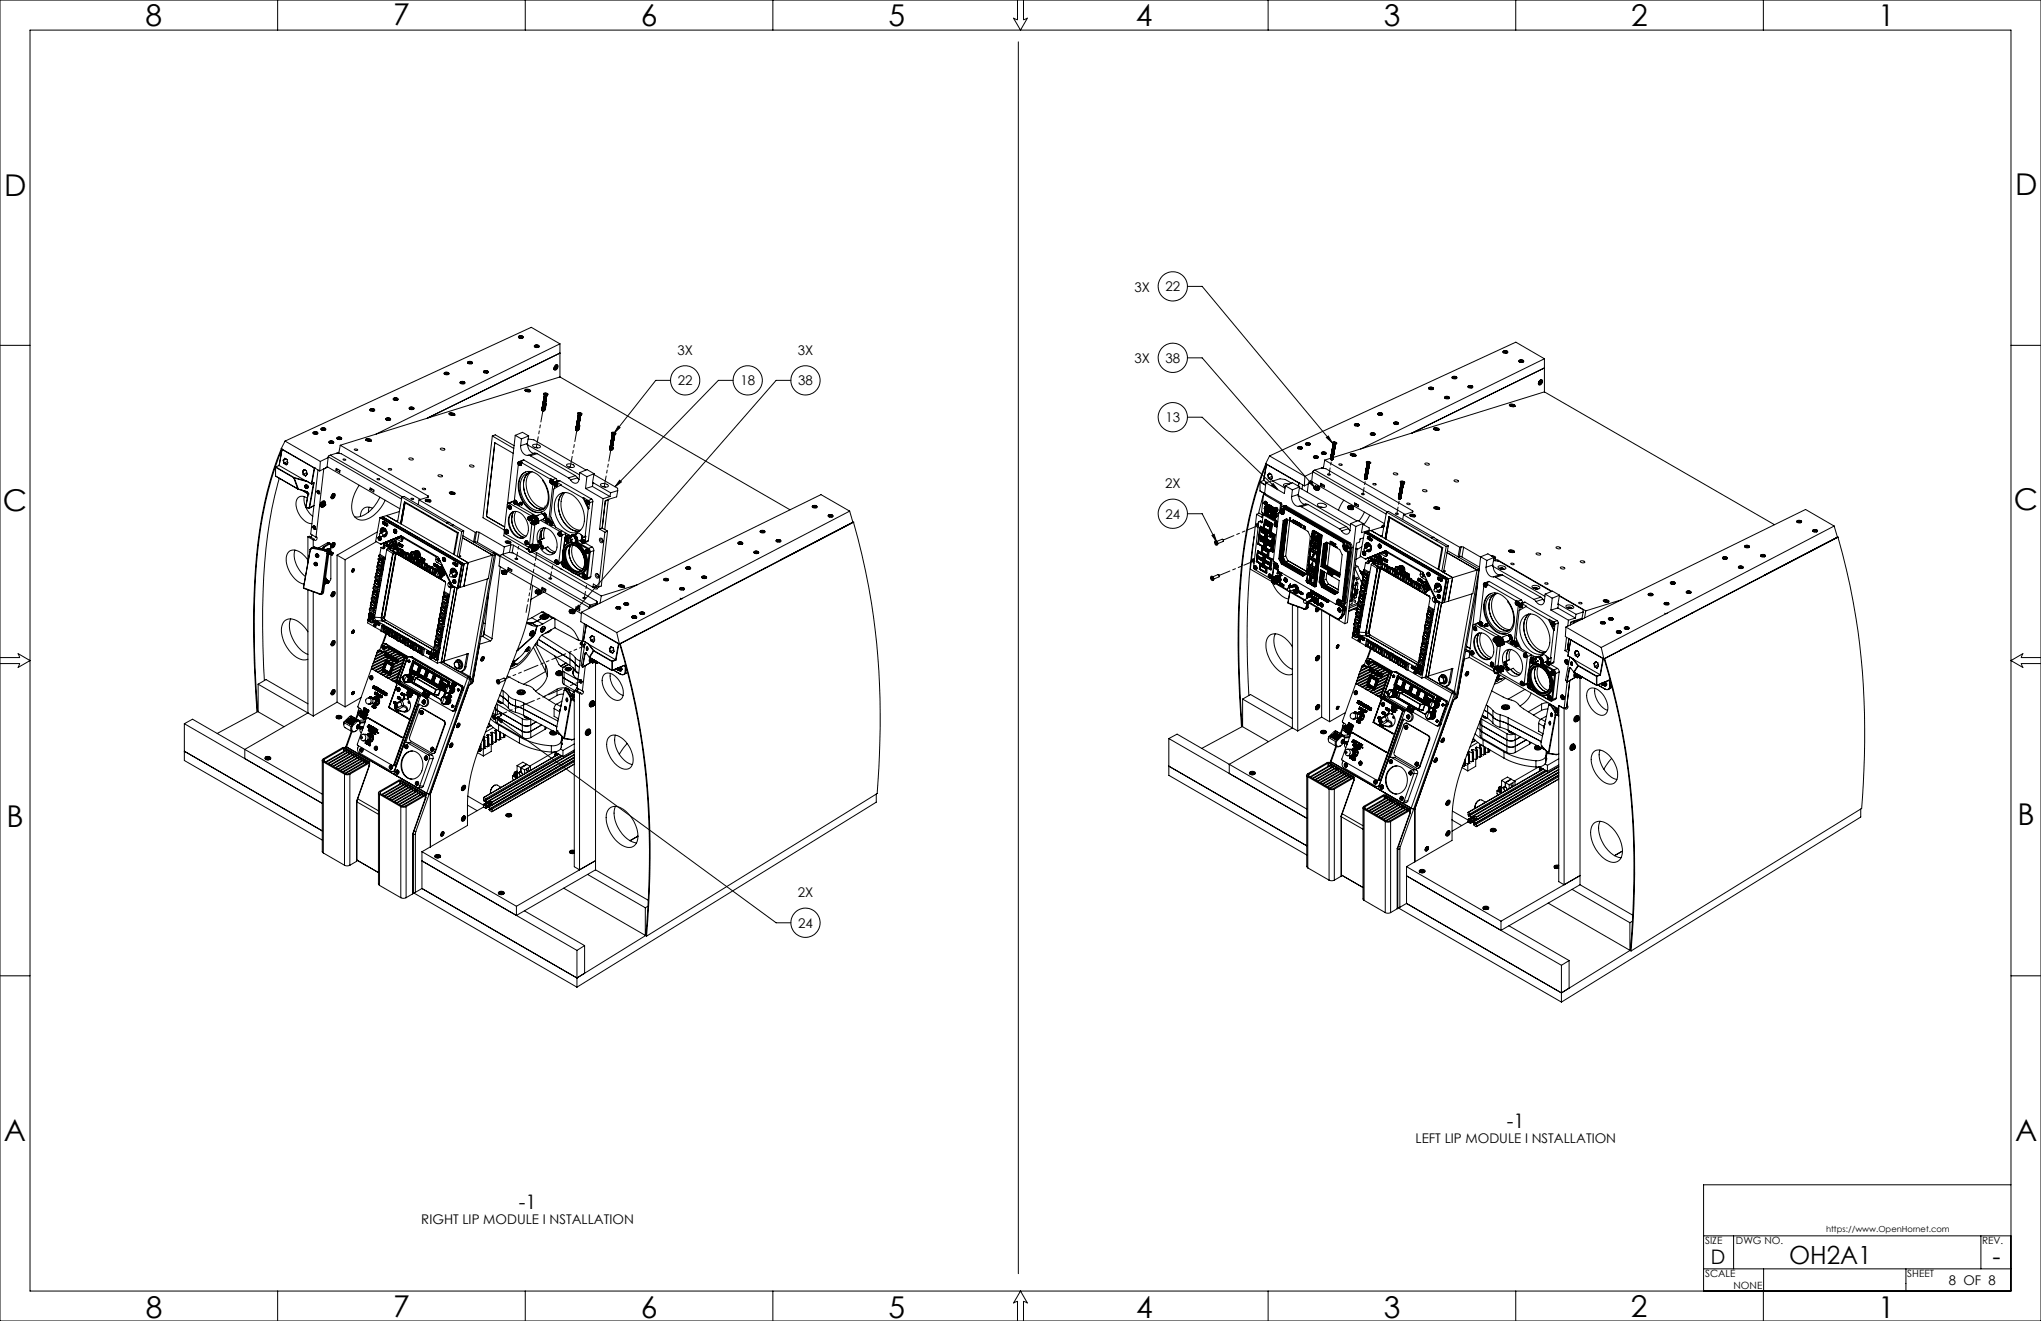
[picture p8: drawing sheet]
<svg xmlns="http://www.w3.org/2000/svg" width="864mm" height="559mm" viewBox="0 0 864 559" stroke-linecap="round" stroke-linejoin="round" font-family="sans-serif">
<defs><g id="words">
<g font-size="12.7">
<text x="61.6" y="10.9">8</text>
<text x="166.4" y="10.6">7</text>
<text x="271.1" y="10.9">6</text>
<text x="375.9" y="10.9">5</text>
<text x="480.7" y="10.9">4</text>
<text x="585.5" y="10.9">3</text>
<text x="690.2" y="11">2</text>
<text x="794.7" y="10.9">1</text>
<text x="1.8" y="83">D</text>
<text x="852.6" y="82.4">D</text>
<text x="852.2" y="215.7">C</text>
<text x="1.1" y="216.3">C</text>
<text x="2.7" y="349.7">B</text>
<text x="853.7" y="349.1">B</text>
<text x="1.6" y="482.7">A</text>
<text x="852.6" y="482.5">A</text>
<text x="61.7" y="557.6">8</text>
<text x="166.4" y="557.2">7</text>
<text x="271.2" y="557.6">6</text>
<text x="376" y="557.6">5</text>
<text x="480.7" y="557.6">4</text>
<text x="585.6" y="557.6">3</text>
<text x="690.1" y="557.2">2</text>
<text x="794.7" y="557.6">1</text>
</g>
<g font-size="10.6">
<text x="757" y="534.8">OH2A1</text>
<text x="843.1" y="535.3">-</text>
</g>
<g font-size="8.5">
<text x="637.6" y="477.2">-1</text>
<text x="219.5" y="511.4">-1</text>
<text x="723.9" y="534.7">D</text>
</g>
<g font-size="5.6">
<text x="480" y="123.3">3X</text>
<text x="493.1" y="123.2">22</text>
<text x="286.7" y="150">3X</text>
<text x="337.6" y="150">3X</text>
<text x="480" y="153.6">3X</text>
<text x="493.1" y="153.4">38</text>
<text x="286.8" y="162.9">22</text>
<text x="313.3" y="162.9">18</text>
<text x="337.7" y="162.9">38</text>
<text x="493.1" y="178.5">13</text>
<text x="493" y="206.4">2X</text>
<text x="493.1" y="219.4">24</text>
<text x="337.6" y="379.4">2X</text>
<text x="337.7" y="392.4">24</text>
<text x="598.9" y="483.4">LEFT LIP MODULE I NSTALLATION</text>
<text x="178.2" y="517.7">RIGHT LIP MODULE I NSTALLATION</text>
<text x="824.6" y="543.6">8 OF 8</text>
</g>
<g font-size="4.2">
<text x="721.5" y="526.2">SIZE</text>
<text x="734.5" y="526.2">DWG NO.</text>
<text x="838.7" y="526.1">REV.</text>
<text x="721.5" y="540.3">SCALE</text>
<text x="733.5" y="545.3">NONE</text>
<text x="807" y="540.3">SHEET</text>
</g>
<text font-size="3.5" x="772.7" y="521.2">https://www.OpenHornet.com</text>
</g></defs>
<g fill="none" stroke="#000" stroke-width=".42">
<path d="M0 0h863.6v558.8h-863.6zM12.7 12.7h838.2v533.4h-838.2zM117.5 0v12.7M222.2 0v12.7M327 0v12.7M430.5 0v8.4l-1.7-.7 3 5 2.9-5-1.6 .7v-8.4M430.9 17.7v521.1M536.6 0v12.7M641.3 0v12.7M746.1 0v12.7M502.4 121.1h6.3l55 66.2M0 146.1h12.7"/>
<path d="M188.1 157.7a1.07 1.07 0 0 1 1.1-.3 1.07 1.07 0 0 1 .7 .9 1.21 1.21 0 0 1-2-.5zM188.3 158.4l-.3-.2a.96 .96 0 0 1 1-.7 .96 .96 0 0 1 .9 .8l-.3 .2M188.5 157.8l.2 .2M188.6 158.1l-.3 .1h.4M188.6 158.1v.2M188.7 157.7l-.2 .1M188.7 157.8h-.2M188.7 157.7v.1M188.7 158v.2M188.7 157.7l.1 .1M188.7 158l-.1 .1M188.7 157.8l.1 .3"/>
<path d="M188.8 158.1l.1 .1M188.8 157.8l.2 .1M188.8 157.8v.3M188.9 158.2h-.2M188.9 158.2l.3 .2M189 157.9h.2M189 157.9l-.1 .4 .3-.2M189.2 157.9v.2M189.2 158.1l.1 .1M189.2 158.1v.2M189.3 158.2l-.1 .2M189.3 158.2v.2"/>
<path d="M189.4 157.8l-.2 .3M189.4 157.9h.1M189.4 157.8l-.2 .1M189.4 157.9l-.2 .2M189.4 157.8v.1M197.9 153.1a1.11 1.11 0 0 1 1.9 .6 1.21 1.21 0 0 1-2-.5zM198.2 153.8l-.3-.2a.94 .94 0 0 1 1-.7 .94 .94 0 0 1 .9 .8l-.3 .2M198.4 153.5v.2M198.5 153.1l-.2 .1 .2 .2M198.5 153.2h-.1M198.5 153.1l.2 .1M198.5 153.4l-.1 .1"/>
<path d="M198.5 153.2l.2 .3M198.5 153.1v.1M198.5 153.4v.2M198.7 153.5l.1 .1M198.7 153.2l.2 .1M198.7 153.2v.3M198.8 153.6l-.4 .1M198.8 153.6l.3 .2M198.9 153.3v.3M199.1 153.3h-.2M199.1 153.5l-.2 .2M199.1 153.3v.2"/>
<path d="M199.1 153.5v.2M199.1 153.5l.1 .1M199.2 153.6l-.1 .2M199.2 153.3l.2 .1M199.2 153.3l-.1 .2M199.3 153.2l-.2 .3M199.3 153.2l-.2 .1M199.3 153.2l-.1 .1M204.7 157a1.13 1.13 0 0 1 1.9 .6 1.21 1.21 0 0 1-2-.5zM204.9 157.7l-.2-.2a.94 .94 0 0 1 .9-.7 .94 .94 0 0 1 .9 .8l-.3 .2M205.1 157.1l.2 .2M205.2 157.4l.2 .1"/>
<path d="M205.2 157.4v.2M205.3 157l-.2 .1M205.3 157.1h-.2M205.3 157l.2 .1M205.3 157.3l-.1 .1M205.3 157.1l.1 .3M205.3 157v.1M205.3 157.3v.3M205.4 157.5h.1M205.4 157.4l.1 .1M205.5 157.1l.1 .1M205.5 157.1l-.1 .3"/>
<path d="M205.6 157.2v.3l.2-.1M205.8 157.2v.2M205.8 157.2h-.2M205.9 157.4v.1M205.9 157.5h-.4M206 157.2h.1M206 157.2l-.2 .2M206 157.1l-.1 .3M206 157.1l-.2 .1M206 157.1v.1M219.5 142.2a1.07 1.07 0 0 1 1.1-.2 1.07 1.07 0 0 1 .7 .8 1.21 1.21 0 0 1-1.9-.4zM219.7 143l-.2-.2a.94 .94 0 0 1 .9-.7 .94 .94 0 0 1 .9 .7l-.2 .3"/>
<path d="M219.9 142.3l.2 .3M220 142.7l-.2 .1h.3M220 142.7v.1M220.1 142.3h-.2M220.1 142.4h-.1M220.1 142.3l.1 .1M220.1 142.6l-.1 .1M220.1 142.4l.1 .3M220.1 142.3v.1M220.1 142.6v.2M220.2 142.7l.1 .1M220.2 142.4l.2 .1"/>
<path d="M220.2 142.4v.3M220.3 142.8h-.2M220.3 142.8l.4 .1M220.4 142.5h.2M220.4 142.5v.3M220.6 142.5v.2M220.6 142.7l-.2 .1M220.7 142.7v.1M220.7 142.7l-.1 .2M220.7 142.8v.1M220.8 142.4l-.1 .3M220.8 142.5h.1"/>
<path d="M220.8 142.4v.1M220.8 142.4l-.2 .1M220.8 142.5l-.2 .2M226.1 146.3a1.14 1.14 0 0 1 2 .4 1.21 1.21 0 0 1-2-.4zM226.4 146.9l-.2-.2a.94 .94 0 0 1 .9-.7 .94 .94 0 0 1 .9 .7l-.2 .2M226.7 146.5v.3M226.7 146.5v.2M226.8 146.2h-.2l.2 .3M226.8 146.3h-.1M226.8 146.2l.2 .1M226.8 146.5h-.1M226.8 146.3l.1 .2"/>
<path d="M226.8 146.2v.1M226.8 146.5v.2M226.9 146.5l.2 .1M227 146.3l.2 .1M227 146.3l-.1 .2M227.1 146.6l-.4 .2M227.1 146.6l.3 .2M227.2 146.4l-.1 .3 .2-.1M227.3 146.3v.3M227.3 146.3l-.1 .1M227.4 146.5l.1 .1M227.4 146.5v.3"/>
<path d="M227.5 146.6l-.1 .2M227.5 146.3l-.1 .2M227.5 146.3l.1 .1M227.5 146.3h-.2M227.5 146.3l-.2 .3M227.5 146.3h.1M234.4 156l.2 .3M234.7 155.5l.1 .1M234.8 154.8a.75 .75 0 0 1 1.1-.4 .75 .75 0 0 1 .1 1.2 .85 .85 0 0 1-.7 .9 .85 .85 0 0 1-.9-.5zM234.8 155.5h.1M234.8 155.5l.4 .3M234.8 154.8a.62 .62 0 0 1 1-.2 .62 .62 0 0 1 0 1 .69 .69 0 0 1-.6 .7 .69 .69 0 0 1-.8-.4z"/>
<path d="M234.8 155.6l.2 .2M234.9 155.4l-.1 .2M234.9 155.4l-.1 .1M235 155.8l.1 .1M235.1 155.2l.3 .2M235.1 155.2l.4 .2M235.1 155.1v.1M235.2 155l-.3 .4M235.2 155.8l-.1 .1M235.2 155l.2 .2M235.2 154.9l.1 .1M235.2 154.4l.5 .1"/>
<path d="M235.3 155h-.1M235.3 155l.1 .2M235.4 155.4l-.2 .4M235.4 155.2l.1 .2M235.5 155.4h-.1M236.9 149.4l-56.1 27.5M236.9 145.5l-77.8 38.1M236.9 145.5v14M236.9 145.5l-12.1-7-104.2 48.1M236.9 159.5l-92.9 28.8M236.9 159.5l97.4 56.2M502.4 151.4h6.3l47.5 54.7"/>
<path d="M614.5 159.4a1.07 1.07 0 0 1 1.1-.3 1.07 1.07 0 0 1 .8 .9 1.21 1.21 0 0 1-2-.5zM615 159.8l-.2 .1h.6M615 159.8v.2M615.1 159.4l-.2 .1 .2 .2M615.1 159.5l-.1 .1M615.1 159.4l.2 .2M615.1 159.7l-.1 .1M615.1 159.5l.1 .3M615.1 159.4v.1M615.1 159.7v.2M615.2 159.8l.2 .1M615.3 159.6h.2"/>
<path d="M615.3 159.6l-.1 .2M615.4 159.9l.3 .2M615.5 159.6h.1M615.5 159.6l-.1 .3M615.6 159.8l-.2 .2M615.6 159.6v.2M615.7 159.8v.1M615.7 159.8v.3M615.7 159.9v.2M615.8 159.5l-.1 .3M615.8 159.6l.2 .1M615.8 159.5l-.2 .1"/>
<path d="M615.8 159.6l-.2 .2M615.8 159.5v.1M636.1 148.6a1.11 1.11 0 0 1 1.8 .6 1.23 1.23 0 0 1-2-.5zM636.3 149.3h-.1a.6 .6 0 0 1 0-.9 .6 .6 0 0 1 .8 0l.9 .4-.3 .6M636.6 149h-.3l.6 .1M636.6 149v.2M636.7 148.6l-.3 .1 .3 .2M636.7 148.7h-.2M636.7 148.6v.1M636.7 148.9v.2M636.7 148.6l.1 .1M636.7 148.9l-.1 .1"/>
<path d="M636.7 148.7l.1 .2M636.8 148.7v.2M636.8 148.7l.2 .1M636.8 148.9l.1 .2M636.9 149.1l.3 .2M637 148.8v.3M637 148.8h.2M637.2 149l-.2 .1M637.2 148.8v.2M637.2 148.9l.1 .1M637.2 148.9v.3M637.3 149l-.1 .3"/>
<path d="M637.3 149v.3M637.4 148.7l.1 .1-.3 .1M637.4 148.8h.1M637.4 148.7l-.2 .1M637.4 148.8l-.2 .2M637.4 148.7v.1M642.7 152.6a1.17 1.17 0 0 1 2 .4 1.23 1.23 0 0 1-2-.4zM643 153.2l-.1-.1a.6 .6 0 0 1 0-.8 .6 .6 0 0 1 .9 0l.8 .4-.3 .5M643.3 152.9v.2M643.3 152.9v.1M643.4 152.5l-.2 .1 .2 .2M643.4 152.6h-.1"/>
<path d="M643.4 152.5l.1 .1M643.4 152.8l-.1 .1M643.4 152.6l.1 .3M643.4 152.5v.1M643.4 152.8v.2M643.5 152.6v.3M643.5 152.6h.2M643.5 152.9l.1 .1M643.6 153l-.3 .1M643.6 153l.4 .1M643.7 152.6h.2M643.7 152.6v.4"/>
<path d="M643.9 152.6v.3M643.9 152.9l-.2 .1M644 152.9v.1M644 152.9l-.1 .2M644 153v.1M644.1 152.6l-.1 .3M644.1 152.6l.1 .1M644.1 152.6h-.2M644.1 152.6l-.2 .3M644.1 152.6h.1M653.5 155.6l-56.1 27.6M653.5 151.8l-77.8 38.1"/>
<path d="M653.5 151.8v14M653.5 151.8l-12.1-7.1-104.2 48.2M850.9 146.1h12.7M156.5 173.2a1.13 1.13 0 0 1 1.1-.4 1.13 1.13 0 0 1 .9 .9 1.21 1.21 0 0 1-2-.5zM156.8 173.8l-.2-.2a.96 .96 0 0 1 .9-.7 .96 .96 0 0 1 1 .8l-.3 .2M157.1 173.5v.2M157.2 173.1l-.2 .1 .2 .2M157.2 173.2h-.1M157.2 173.1v.1M157.2 173.4v.2M157.2 173.1l.2 .1M157.2 173.4l-.1 .1"/>
<path d="M157.2 173.2l.1 .3M157.3 173.5l.2 .1M157.4 173.2l.2 .1M157.4 173.2l-.1 .3M157.5 173.6l-.4 .1M157.5 173.6l.3 .2M157.6 173.3l-.1 .3M157.7 173.3h-.1M157.7 173.5l-.2 .2M157.7 173.3v.2M157.8 173.5l.1 .1M157.8 173.5v.2"/>
<path d="M157.9 173.6l-.1 .2M157.9 173.2l-.1 .3M157.9 173.3l.1 .1M157.9 173.2v.1M157.9 173.2l-.2 .1M157.9 173.3l-.2 .2M163.4 177a1.07 1.07 0 0 1 1.1-.3 1.07 1.07 0 0 1 .7 .9 1.18 1.18 0 0 1-2-.5zM163.6 177.7l-.3-.2a.96 .96 0 0 1 1-.7 .96 .96 0 0 1 .9 .8l-.3 .2M163.9 177.4l-.1 .2M163.9 177.4v.2M164 177l-.2 .1 .2 .2M164 177.1h-.2"/>
<path d="M164 177l.1 .1M164 177.3l-.1 .1M164 177.1l.1 .3M164 177v.1M164 177.3v.3M164 177.5h.2M164 177.5l-.2 .1M164.1 177.4l.1 .1M164.1 177.1l.2 .1M164.1 177.1v.3M164.3 177.2v.4l.2-.2M164.5 177.2h-.2"/>
<path d="M164.5 177.2v.2M164.5 177.4l.1 .1M164.5 177.4v.3M164.6 177.5h-.4M164.6 177.5v.2M164.7 177.1l.2 .1M164.7 177.2h.1M164.7 177.1v.1M164.7 177.1l-.2 .1M164.7 177.2l-.2 .2M164.9 177.2l-.4 .2M166.5 168.5a1.11 1.11 0 0 1 1.9 .6 1.21 1.21 0 0 1-2-.5z"/>
<path d="M166.7 169.2l-.2-.1a.94 .94 0 0 1 .9-.8 .94 .94 0 0 1 .9 .8l-.3 .2M166.9 168.6l.2 .2M167 168.9l.2 .2M167 168.9v.2M167.1 168.6h-.2M167.1 168.6l-.1 .1M167.1 168.6h.1M167.1 168.6l.2 .1M167.1 168.8l-.1 .1M167.1 168.6l.2 .3M167.1 168.8v.3M167.3 168.9l.1 .2"/>
<path d="M167.3 168.7h.2M167.3 168.7v.2M167.4 169l-.2 .1M167.4 169l.3 .2M167.5 168.7l-.1 .4 .2-.2M167.6 168.7h-.1M167.6 168.7v.2M167.7 168.9v.1M167.7 168.9l-.1 .3M167.7 169v.2M167.8 168.7l.1 .1M167.8 168.7l-.2 .2"/>
<path d="M167.9 168.6l-.2 .3M167.9 168.6l-.3 .1M167.9 168.6l-.1 .1M173.2 172.4a1.11 1.11 0 0 1 1.9 .6 1.21 1.21 0 0 1-2-.5zM173.5 173.1l-.3-.1a.93 .93 0 0 1 1-.8 .93 .93 0 0 1 .9 .8l-.3 .2M173.7 172.8v.2M173.8 172.4l-.2 .1 .2 .2M173.8 172.5l-.1 .1M173.8 172.4v.1M173.8 172.7v.3M173.8 172.4l.2 .1M173.8 172.7l-.1 .1"/>
<path d="M173.8 172.5l.2 .3M174 172.8l.1 .1M174 172.5l.2 .1M174 172.5v.3M174.1 172.9l-.4 .1M174.1 172.9l.3 .2M174.2 172.6h.2M174.2 172.6v.3M174.4 172.6v.3M174.4 172.9l-.2 .1M174.4 172.8l.1 .1M174.4 172.8v.3"/>
<path d="M174.5 172.9l-.1 .2M174.6 172.6l.1 .1M174.6 172.6l-.2 .3M174.6 172.5l-.2 .3M174.6 172.5l-.2 .1M174.6 172.5v.1M190 174.8l.5-.2a1.52 1.52 0 0 1 1.9 .9l-.7 .2a1.21 1.21 0 0 1-1.7-.9zM190.1 175.1v.2M190.5 175.5l-.3-.2a1.09 1.09 0 0 1 1.1-.5 1.09 1.09 0 0 1 .8 .8l-.4 .2M190.6 175.1l.6 .4M190.6 175.1h.2M190.6 175.1v.1"/>
<path d="M190.8 175.1v.2M191 175.5h.2M191.1 175.1h-.3M191.1 175.1l-.1 .4M191.1 175h.3M191.1 175v.1M191.1 175l-.1 .5M191.2 175.5h.1M191.3 175.1l.3 .2M191.3 175.1v.3M191.4 175l-.1 .1M191.6 175.4l-.4 .1"/>
<path d="M191.6 175.4h.1M191.6 175.3h.2M191.6 175.3v.1M191.8 175.3l-.1 .1M192.2 175.6h.1M192.2 175.4v.2M194.8 161.5a1.07 1.07 0 0 1 1.1-.2 1.07 1.07 0 0 1 .7 .8 1.21 1.21 0 0 1-1.9-.4zM195 162.3l-.2-.2a.96 .96 0 0 1 .9-.7 .96 .96 0 0 1 .9 .7l-.3 .2M195.3 162v.2M195.4 161.6l-.2 .1 .2 .2M195.4 161.7h-.1M195.4 161.6l.1 .1"/>
<path d="M195.4 161.9l-.1 .1M195.4 161.7l.1 .3M195.4 161.6v.1M195.4 161.9v.2M195.5 162l.2 .1M195.5 161.7l.2 .1M195.5 161.7v.3M195.7 162.1l-.4 .1M195.7 162.1l.3 .1M195.7 161.8v.3M195.9 161.7l-.2 .1M195.9 161.7v.3l.2-.3"/>
<path d="M196 162.1v.1M196 162.1l-.1 .1M196.1 161.7l-.4 .4M196.1 161.7l.1 .1M196.1 161.7h-.2M196.1 161.7h.1M222.1 164.8l.5-.2a1.16 1.16 0 0 1 1.8 1 1.55 1.55 0 0 1-2.3-.8zM222.2 165.1v.2M222.6 165.5l-.3-.2a1.09 1.09 0 0 1 1.1-.5 1.09 1.09 0 0 1 .8 .8l-.4 .2M222.7 165.2l.1 .1M222.7 165.1v.1M222.7 165.1l.2 .1"/>
<path d="M222.8 165.3l.3 .2M222.9 165.2v.1M223.1 165.5l.2 .1M223.2 165.1l-.3 .1M223.2 165.1l-.1 .4M223.2 165l.2 .1M223.2 165v.1M223.2 165l-.1 .5M223.4 165.1l.3 .2M223.4 165.1v.4M223.7 165.4l-.4 .2M223.7 165.4l.2 .1"/>
<path d="M223.7 165.3h.2M223.7 165.3v.1M223.9 165.3v.2M223.9 165.3l-.1 .2M224.3 165.6v.1M224.3 165.5v.1M229.2 173.4l.5 .3 .6-.2M229.2 173.4h.1M229.3 173.5l.7 .3M229.3 173.2l.4 .3 .6-.2M229.3 173.6l.7 .2M229.3 173.3l.4 .4 .6-.3"/>
<path d="M229.3 173.1l.3 .4 .7-.2M229.3 173.1l.5 .2 .5-.2M229.3 173v.1M229.3 173l.5 .3 .5-.3M229.3 173.5l.7 .2M229.3 172.9l.7 .3 .4-.2M229.3 172.7l.7 .3 .4-.2M229.3 172.9h.1M229.4 172.8l.4 .3 .6-.1M229.4 173.4l.6 .1M229.4 172.5l.7 .3 .3-.2M229.4 172.5h.1"/>
<path d="M229.4 172.7h-.1M229.4 172.6l.4 .4 .6-.3M229.4 173.2l.7 .1M229.4 172.4l.7 .2 .4-.2M229.4 172.3v.1M229.4 172.4l.5 .4 .5-.2M229.4 173l.7 .1M229.4 172.2l.7 .3 .4-.2M229.4 172.2h.1M229.5 172.3l.4 .3 .5-.3M229.5 172.8l.7 .2M229.5 172l.7 .3 .3-.2"/>
<path d="M229.5 172h.1M229.5 172.6l.7 .2M229.5 172.5l.7 .1M229.5 171.8l.7 .3 .3-.2M229.5 171.8h.1M229.6 171.9l.4 .4 .5-.3M229.6 172.3l.7 .1M229.6 171.7l.6 .2 .4-.2M229.6 171.6v.1M229.6 171.7l.4 .4 .5-.3M229.6 171.5l.7 .3 .3-.2M229.6 171.4v.1"/>
<path d="M229.6 171.4l.4 .3 .6-.1M229.6 171.1l.5 .3 .6-.2M229.6 171.9l.7 .2M229.6 171.3l.7 .3 .3-.2M229.6 171.1l.7 .3 .4-.2M229.6 171.3h.1M229.7 171.2l.4 .4 .5-.2M229.7 171.8l.6 .1M229.7 171l.7 .2 .3-.2M229.7 170.9v.1M229.7 170.8l.7 .3 .4-.2M229.7 170.7v.1"/>
<path d="M229.7 170.9l.5 .3 .5-.2M229.7 170.6l.5 .3 .6-.2M229.7 171.4l.7 .2M229.7 170.6l.7 .3 .4-.2M229.8 170.7l.4 .3 .5-.3M229.8 171.2l.6 .2M229.8 170.4l.6 .3 .4-.2M229.8 170.4h.1M229.8 171.1l.7 .1M229.8 170.3l.7 .2 .3-.2M229.8 170.2v.1M229.8 170.9l.7 .1"/>
<path d="M229.8 170.7l.7 .2M229.8 170.1l.7 .3 .4-.3M229.9 170.1l.2 .4 .8-.2M229.9 170.5l.7 .2M229.9 169.9l.6 .3 .4-.2M229.9 169.9h.1M229.9 169.8l.5 .3 .5-.2M229.9 169.7l.7 .3 .3-.2M229.9 169.7h.1M229.9 169.6l.5 .4 .5-.3M229.9 169.5l1.1 .2M229.9 170.2l.7 .1"/>
<path d="M229.9 169.5l.7 .3 .4-.1M229.9 169.4l1.1 .1M230 170l.6 .1M230 169.2l1 .1M230 169.2h.1M230 169.3l-.1 .1M230 169.3l.4 .3 .6-.3M230 173.8l-.2 .1M230 169.8l.7 .2M230 169l.7 .3 .4-.2M230 173.8h.1M230 166.4l.4-.2a.97 .97 0 0 1 1.4 .8l-.4 .1a.99 .99 0 0 1-1.4-.7z"/>
<path d="M230 169.1l.5 .3 .5-.1M230 169.7l.7 .1M230 168.8l.7 .3 .4-.2M230 168.8h.1M230.1 168.9l.4 .4 .5-.3M230.1 169.5l.7 .1M230.1 168.7l.5 .2 .5-.1M230.1 168.6v.1M230.1 166.8l1.2 .4M230.1 168.7l.4 .4 .6-.3M230.1 169.3l.7 .1M230.1 169.1l.7 .2"/>
<path d="M230.1 173.8h-.5l.2 .1M230.2 168.6l.2 .3 .7-.2M230.2 168.9l.7 .2M230.2 168.3l.4 .3 .6-.2M230.2 168.3h.1M230.2 173.8h-.1M230.2 168.4l.2 .3 .7-.1-.5 .2-.5-.3M230.2 168.8l.7 .1M230.2 168.1l.4 .3 .6-.2M230.2 168.1h.1M230.2 173.6l-.2 .2M230.2 168.2l.2 .3 .8-.1"/>
<path d="M230.2 168l.4 .4 .6-.2M230.2 168.6l.7 .1M230.2 173.7l-.2 .1M230.2 168l.5 .2 .5-.2M230.2 167.9v.1M230.3 173.5h.1M230.3 167.9l.4 .3 .5-.3M230.3 168.4l.6 .2M230.3 167.7l.4 .4 .6-.2M230.3 167.6l.5 .3 .5-.2M230.3 167.6h.1M230.3 173.3h.1"/>
<path d="M230.3 167.7l.4 .3 .5-.3M230.3 168.2l.7 .2M230.3 167.4l.5 .3 .6-.2M230.3 167.4h.1M230.3 173.1h.1M230.3 166.5v.1M230.3 166.6h.1M230.3 167.5l.5 .4 .5-.3M230.3 168.1l.7 .1M230.3 167.3l.5 .2 .6-.1M230.3 167.2v.1M230.3 166.5h.3"/>
<path d="M230.3 166.6l.3 .1M230.3 166.6l.1 .1M230.4 173h.1M230.4 171.7l-.8-.1 .4 .3 .6-.2M230.4 167l.7 .3M230.4 167.9l.6 .1M230.4 167.1l1 .2M230.4 167v.1M230.4 172.8h.1M230.4 167.1l.4 .4 .6-.2M230.4 167.7l.7 .2M230.4 172.6h.1"/>
<path d="M230.4 167.5l.7 .2M230.4 167.1l.7 .2M230.5 172.4h.1M230.5 172.2l-.3 .2-.8-.2 .9 .1M230.5 167.2l.4 .2M230.5 172.3h.1M230.5 172.1h.1M230.5 171.9h.1M230.6 171.7h.1M230.6 170.5l-.8-.1 .5 .3 .5-.2M230.6 166.5h.2M230.6 166.7h.2"/>
<path d="M230.6 166.5v.2M230.6 171.6h.1M230.6 167.3l.3 .1M230.6 171.4h.1M230.7 171.2h.1M230.7 171h.1M230.8 170.9h.1M230.8 166.7v.1M230.8 170.7h.1M230.8 166.5v.3M230.8 170.5h.1M230.8 166.8l.3 .1"/>
<path d="M230.8 170.3h.1M230.9 166.5h.2M230.9 170l-.4 .3-.7-.2M230.9 166.5l-.1 .3M230.9 166.5h-.1M230.9 170h.1M230.9 169.8h.1M231 169.4v.1M231 169.3h.1M231.1 166.8v.1M231.1 168.9h.1M231.1 166.5v.3"/>
<path d="M231.1 168.7v.1M231.1 166.8h.3M231.1 166.5l.1 .1M231.2 168.4h.1M231.2 166.6l.2 .1M231.2 166.6l-.1 .2M231.2 167.3l-.3 .1M231.2 168.2h.1M231.3 167.9h.1M231.3 167.4l-.3 .3-.7-.3 .8 .1M231.3 167.7h.1M231.4 166.7v.1"/>
<path d="M231.4 166.7h.2M231.4 166.8l.2 .1M231.4 167.3v.1M231.4 167.2v.1M231.6 166.8h.1M231.6 166.8h-.1M231.6 166.7v.2M231.6 166.7v.1M231.7 167.1l-.4 .1M243.9 180l1 .2-.6 .2-.4-.4M243.9 179.9v.1M243.9 179.8l.7 .3 .4-.3"/>
<path d="M243.9 179.7v.1M244 179.8l.4 .4 .5-.3M244 179.6l.6 .3 .4-.2M244 179.7l.1 .2a.47 .47 0 0 0 .5 .2 .47 .47 0 0 0 .3-.4M244 179.4l.7 .3 .3-.2M244 179.4h.1M244.1 179.5l.3 .3 .6-.3M244.1 179.2l.6 .3 .4-.1M244.1 179.2h.1M244.1 179.3l.3 .4 .6-.3M244.1 179l.6 .4 .4-.3M244.1 178.9l.7 .3 .3-.2"/>
<path d="M244.1 179.1l.4 .4 .5-.3M244.1 179l.4 .3 .6-.3M244.1 178.7h.1M244.2 178.8l.3 .3 .6-.2M244.2 178.7l.6 .3 .4-.2M244.2 178.5l.6 .3 .4-.2M244.2 178.5h.1M244.2 178.6l.4 .4 .5-.3M244.2 178.4l.6 .2 .4-.1M244.2 178.3v.1M244.2 178.4l.4 .4 .6-.3M244.2 179.6l.6 .1"/>
<path d="M244.2 178.2l.7 .3 .4-.2M244.2 178.2h.1M244.2 179.6h.1M244.3 178.3l.4 .3 .5-.3M244.3 179.5h.5M244.3 178l.6 .3 .4-.2M244.3 178h.1M244.3 179.5h.1M244.3 179.6l.4 .1M244.3 178.1l.4 .3 .5-.2M244.3 177.8l.6 .3 .4-.2M244.3 177.8h.1"/>
<path d="M244.3 179.1h.1M244.3 178.9h.1M244.3 177.9l.4 .4 .6-.3M244.3 179.1h.6M244.3 177.7l.7 .2 .4-.1M244.3 179.5h.4M244.3 177.6v.1M244.4 179.1l.4 .1M244.4 178.9l.5 .1M244.4 177.5l.6 .3 .4-.2M244.4 178.6h.1M244.4 177.7l.3 .4 .6-.3"/>
<path d="M244.4 177.6l.4 .3 .5-.3M244.4 177.3l.6 .3 .4-.2M244.4 178.9l.4 .1M244.4 177.1h.1M244.4 177.3h.1M244.4 178.4h.1M244.4 174.7l.4-.2a.86 .86 0 0 1 1.3 .8l-.1 .1a1.05 1.05 0 0 1-1.6-.7zM244.4 177.2l.4 .4 .6-.3M244.4 178.6h.6M244.4 177.1l.7 .3 .4-.2M244.4 177l.7 .2 .4-.2M244.5 178.6h.4"/>
<path d="M244.5 177v.2a.5 .5 0 0 0 .5 .3 .5 .5 0 0 0 .4-.4M244.5 178.4h.5M244.5 176.8l.6 .3 .4-.2M244.5 175.1l.3 .3M244.5 176.7v.1M244.5 178.4l.4 .1M244.5 176.6l.6 .3 .4-.2M244.5 176.6h.1M244.5 176.7l.1 .2a.5 .5 0 0 0 .5 .2 .5 .5 0 0 0 .4-.4M244.5 176.4l.5 .3 .6-.3M244.5 177.9h.6M244.5 176.4l.7 .3 .4-.2"/>
<path d="M244.5 177.9h.1M244.6 177.7h.1M244.6 176.5v.2a.5 .5 0 0 0 .5 .2 .5 .5 0 0 0 .4-.3M244.6 177.7h.5M244.6 176.2l.6 .3 .4-.1M244.6 176.2h.1M244.6 177.9h.4M244.6 177.3h.1M244.6 176.1l.7 .3 .3-.2M244.6 176v.1M244.7 179.5h.1M244.7 177.2h.1"/>
<path d="M244.7 176.1l.3 .4 .6-.3M244.7 177.3l.5 .1M244.7 175.9l.6 .3 .4-.2M244.7 177.7l.3 .1M244.7 177.3l.4 .1M244.7 176l.3 .3 .6-.3M244.7 177.2h.6M244.7 175.7l.6 .3 .4-.2M244.7 175.7h.1M244.7 174.9l.4 .3M244.7 176.8l.5 .1M244.7 174.8v.1"/>
<path d="M244.7 175.6l.4 .4 .6-.3M244.7 175.5l.7 .3 .3-.2M244.7 177.2h.4M244.7 175.3v.1M244.7 175.5h.1M244.7 174.8h.3M244.7 174.9h.1M244.8 179.8h-.6l.5 .1M244.8 179h.1M244.8 178.8h.1M244.8 176.6h.1M244.8 175.3l.6 .3z"/>
<path d="M244.8 176.8h.5M244.8 176.7h.5M244.8 175.4l.9 .1M244.8 175.4l.3 .4 .6-.3M244.8 175.4h.1M244.8 176.6l.4 .1M244.8 176.3l.5 .1M244.8 175.4l.6 .2 .7-.2M244.8 176.3h.6M244.8 175.4l.6 .2M244.9 179.3h-.6l.5 .1M244.9 178.3h.1"/>
<path d="M244.9 176.1h.1M244.9 176.1h.5M244.9 175.9v.1M244.9 176h.6M244.9 176.1l.4 .1M244.9 175.8h.1M244.9 175.6h.1M244.9 175.8h.6M245 177.8h.1M245 175.8h.4M245 178.8h-.6h.4M245 175.6l.2 .1"/>
<path d="M245 175.9l.3 .1M245 174.8v.1M245 174.8h.1M245 175.6h.4M245 179.8v.1M245 178.3l-.5-.1 .4 .1M245 179.5h.1M245.1 178.1l-.6-.1 .5 .1M245.1 177.2h.1M245.1 177.1h.1M245.1 179.3v.1M245.1 174.8v.4"/>
<path d="M245.1 179h.1M245.2 177.6l-.6-.1 .5 .1M245.2 176.5h.1M245.2 178.8h.1M245.3 174.8v.2M245.3 178.4v.1M245.3 174.8h-.2M245.3 175l-.2 .2M245.3 176h.1M245.3 177h-.6l.4 .1M245.3 174.7h.3M245.3 174.8h.2"/>
<path d="M245.3 174.7v.1M245.3 178.3h.1M245.3 177.9h.1M245.4 176.5h-.6h.4M245.4 177.4l-.2 .3-.8-.2M245.4 177.7v.1M245.4 175.6h.1M245.4 177.4h.1M245.5 176.9a.52 .52 0 0 1-.5 .4 .52 .52 0 0 1-.5-.3h-.1M245.5 175.1h.1M245.5 177.2h.1M245.5 175.1l-.4 .1"/>
<path d="M245.5 175.1h.2M245.5 176.8v.1M245.5 174.8l.1 .1M245.5 174.8v.3M245.6 176.7h.1M245.6 174.7l-.1 .1M245.6 174.9l.1 .1M245.6 174.9l-.1 .2M245.6 176.3v.1M245.6 176.5h.1M245.6 175.9l-.1 .2-.8-.2M245.6 176.1v.1"/>
<path d="M245.7 175.6l-.5 .1M245.7 176h.1M245.7 175.8h.1M245.7 175.6h.1M245.7 175h.3M245.7 175v.1M245.8 175.5h-.1M246 175.1l-.1 .1M246 175l-.3 .1M246 175v.1M283.7 160.9h-6.2l-17.6 22.3M310.2 160.9h-6.2l-43.8 45"/>
<path d="M334.6 160.9h-6.2l-85.5 97.9M502.4 176.5h6.3l32 30.7M573.2 179.4a1.11 1.11 0 0 1 1.9 .6 1.21 1.21 0 0 1-2-.5zM573.7 179.8v.2M573.8 179.4l-.2 .1 .2 .2M573.8 179.5l-.1 .1M573.8 179.4v.1M573.8 179.7v.3M573.8 179.4l.2 .2M573.8 179.7l-.1 .1M573.8 179.5l.1 .3M573.9 179.8l.1 .1"/>
<path d="M574 179.6h.1M574 179.6l-.1 .2M574 179.9l-.3 .1M574 179.9l.4 .2M574.1 179.6h.2M574.1 179.6v.4M574.3 179.8l-.2 .2M574.3 179.6v.2M574.4 179.8v.1M574.4 179.8l-.1 .3M574.4 179.9v.2M574.5 179.6l.1 .1"/>
<path d="M574.5 179.6l-.2 .2M574.5 179.5l-.1 .3M574.5 179.5l-.2 .1M574.5 179.5v.1M583 174.9a1.14 1.14 0 0 1 1.9 .5 1.21 1.21 0 0 1-1.9-.5zM583.3 175.5l-.2-.1a.94 .94 0 0 1 .9-.8 .94 .94 0 0 1 .9 .8l-.3 .2M583.6 175.2v.2M583.7 174.9h-.2l.2 .3M583.7 174.9l-.1 .1M583.7 174.9h.1M583.7 175.2v.2M583.7 174.9l.1 .1"/>
<path d="M583.7 175.2h-.1M583.7 174.9l.1 .3M583.7 175.4h-.1M583.8 175.2l.2 .1M583.8 175h.2M583.8 175v.2M584 175.3l-.3 .1M584 175.3l.3 .2M584 175v.4l.2-.1M584.2 175h-.2M584.2 175v.3M584.3 175.2v.1"/>
<path d="M584.3 175.2l-.1 .3M584.3 175.3v.2M584.4 174.9l.2 .1M584.4 175l.1 .1M584.4 174.9l-.2 .1M584.4 175l-.2 .3M584.4 174.9v.1M584.6 175l-.3 .2M589.8 178.7a1.07 1.07 0 0 1 1.2-.3 1.07 1.07 0 0 1 .7 .9 1.21 1.21 0 0 1-2-.4zM590 179.4l-.2-.2a.94 .94 0 0 1 .9-.7 .94 .94 0 0 1 .9 .8l-.2 .2M590.3 179.1l-.2 .1h.6M590.3 179.1v.2"/>
<path d="M590.4 178.8h-.2l.2 .2M590.4 178.8l-.1 .1M590.4 178.8l.2 .1M590.4 179l-.1 .1M590.4 178.8l.2 .3M590.4 178.8h.1M590.4 179v.3M590.6 179.1l.1 .1M590.6 178.9h.2M590.6 178.9v.2M590.7 179.2l.3 .2M590.8 178.9l-.1 .3"/>
<path d="M590.9 178.9v.2l.2-.2M590.9 178.9h-.1M591 179.2v.2M591.1 178.8l.2 .2-.6 .3M591.1 178.9l.2 .1M591.1 178.8v.1M591.1 178.8l-.2 .1M604.6 164a1.11 1.11 0 0 1 1.9 .6 1.25 1.25 0 0 1-2-.5zM604.8 164.7a.6 .6 0 0 1 0-.9 .6 .6 0 0 1 .8 0l.9 .5-.4 .5M605.1 164.4v.2M605.2 164l-.2 .1 .2 .2M605.2 164.1h-.1"/>
<path d="M605.2 164l.2 .1M605.2 164.3l-.1 .1M605.2 164.1l.2 .3M605.2 164v.1M605.2 164.3v.2M605.4 164.1l.1 .1M605.4 164.4l.1 .1M605.4 164.1v.3M605.5 164.5l-.4 .1M605.5 164.5l.3 .2M605.5 164.2v.3M605.5 164.2h.3"/>
<path d="M605.8 164.4l-.3 .1M605.8 164.2v.2M605.8 164.4l.2 .2-.2 .1M605.8 164.4v.2M605.9 164.5l-.1 .2M605.9 164.1l-.1 .3M605.9 164.2l.1 .1M605.9 164.1l-.1 .1M605.9 164.2l-.1 .2M605.9 164.1v.1M611.4 167.9a1.11 1.11 0 0 1 1.8 .6 1.25 1.25 0 0 1-2-.5zM611.6 168.6h-.1a.6 .6 0 0 1 0-.9 .6 .6 0 0 1 .9 0l.8 .4-.3 .6"/>
<path d="M611.9 168.3h-.3l.6 .1M611.9 168.3v.2M612 167.9l-.2 .1 .2 .2M612 168h-.2M612 167.9l.1 .1M612 168.2l-.1 .1M612 168l.1 .3M612 167.9v.1M612 168.2v.2M612.1 168l.2 .1M612.1 168.3l.1 .1M612.1 168v.3"/>
<path d="M612.2 168.4l.3 .2M612.3 168.1h.2M612.3 168.1v.3M612.5 168.3l-.2 .2M612.5 168.1v.2M612.5 168.3l.1 .1M612.5 168.3v.2M612.6 168.4l-.1 .2M612.6 168.4v.2M612.7 168l-.2 .3M612.7 168.1h.1M612.7 168l-.2 .1"/>
<path d="M612.7 168.1l-.2 .2M612.7 168v.1M614.8 160.1l-.3-.2a.94 .94 0 0 1 .9-.7 .94 .94 0 0 1 .9 .8l-.2 .2M621.3 163.3a1.07 1.07 0 0 1 1.1-.3 1.07 1.07 0 0 1 .7 .9 1.21 1.21 0 0 1-2-.5zM621.5 164l-.3-.2a.94 .94 0 0 1 1-.7 .94 .94 0 0 1 .9 .8l-.3 .2M621.7 163.4l.2 .2M621.8 163.7l-.1 .2M621.8 163.7v.2M621.9 163.3l-.2 .1M621.9 163.4h-.2M621.9 163.3l.1 .1M621.9 163.6l-.1 .1"/>
<path d="M621.9 163.4l.1 .3M621.9 163.3v.1M621.9 163.6v.2M621.9 163.8l-.2 .1M622 163.7l.1 .1M622 163.4l.2 .1M622 163.4v.3M622.1 163.8h-.2M622.1 163.8l.3 .2M622.2 163.5v.4l.6-.4M622.4 163.5v.2l.2-.2M622.4 163.5h-.2"/>
<path d="M622.5 163.8l-.1 .2M622.5 163.8v.2M622.5 163.8l-.1 .1M622.6 163.4l.2 .1M622.6 163.5h.1M622.6 163.4l-.2 .1M622.6 163.4v.1M638.7 171.1l.5-.2a1.54 1.54 0 0 1 1.9 .9l-.4 .2a1.31 1.31 0 0 1-2-.9zM638.8 171.4v.2M639.3 171.4l.1 .2M639.3 171.4h.2M639.3 171.4v.1"/>
<path d="M639.4 171.6l.3 .2M639.5 171.4v.2M639.7 171.8l.2 .1M639.8 171.4h-.3M639.8 171.4l-.1 .4M639.8 171.3l.2 .1M639.8 171.3v.1M639.8 171.3l-.1 .5M640 171.4l.3 .2M640 171.4v.4M640.2 171.7l-.3 .2M640.2 171.7l.2 .1"/>
<path d="M640.3 171.6l.2 .1M640.3 171.6l-.1 .1M640.5 171.7l-.1 .1M640.9 171.9h.1M640.9 171.9l-.1 .1M640.9 171.8l-.3-.4a1.11 1.11 0 0 0-1.8 .2l.4 .2M640.9 171.8l-.5 .2M640.9 171.8v.1M650.9 162.3l.3 .3M651.3 161.8l.1 .1M651.4 161.8v.1M651.4 161.8l.3 .2"/>
<path d="M651.4 161.1a.63 .63 0 0 1 1-.2 .63 .63 0 0 1-.1 1 .66 .66 0 0 1-.6 .8 .66 .66 0 0 1-.7-.8zM651.4 161.9l.2 .2M651.5 161.6l-.1 .3M651.5 161.6l-.1 .2M651.6 162.1l.1 .1M651.6 160.9a.72 .72 0 0 1 1.1-.1 .72 .72 0 0 1-.1 1.1 .87 .87 0 0 1-.7 .9 .87 .87 0 0 1-1-.5zM651.6 161.5h.1M651.6 161.5l.4 .2M651.7 161.5l.4 .2M651.7 161.4v.1M651.7 161.4l-.2 .2M651.7 162v.2"/>
<path d="M651.7 161.4l.3 .1M651.8 161.3h.1M651.8 160.7l.5 .1M651.9 161.3l-.2 .1M651.9 161.3l.1 .2M652 161.7l-.3 .3M652 161.5l.1 .2M652.1 161.7h-.1M653.5 165.8l-89.4 27.8-.2 .3-.8-.4M653.5 165.8l97.4 56.2M116.7 197.5l7.7 4.5M116.7 197.5l7.6 4.6"/>
<path d="M116.7 197.5l-.1 3.9M118.1 196.9l11.2 6.5M118.1 196.9l-1.4 .6M119 189.8a167 167 0 0 0-11.3 57.4 458.8 458.8 0 0 0 1 53.6l.3 .2M119.3 190.1v-.1a172.4 172.4 0 0 0-11.5 60 456.7 456.7 0 0 0 1.2 51M119.3 190.1l-1.2 6.8M119.3 190.1l13.7 7.9M119.4 190l-.1 .1M119.8 194.7l.3 1.4M119.8 194.7h.2M120 194.7l.3 1.2M120.1 196.1l1 .5"/>
<path d="M120.3 195.9h.1M120.3 195.9l.8 .6M120.3 195.9l-.2 .2M120.5 193.9l1 .5M120.5 193.9l-.7 .8M120.5 193.9l.1 .1M120.6 186.6l-1.6 3.2 16.3 9.4M120.6 186.6l14.9 8.6M120.6 194l.9 .5M120.6 194l-.6 .7M120.9 194.1l-.9 .6M121.1 196.5h.1"/>
<path d="M121.1 196.5v.1M121.5 194.4l.3 1.4-.7 .8M121.6 195.2l-1.3 .7M121.8 195.7l-.7 .8M128 199.4l.3 1.4M128 199.4h.2M128.2 199.4l.2 1.3M128.7 198.6l1 .5M128.7 198.6l-.7 .8M128.7 198.6h.1M128.8 198.6l.9 .6M128.8 198.6l-.6 .8"/>
<path d="M129.1 198.9l-.9 .5M129.7 199.1l.3 1.5-.7 .8M129.8 199.8l-1.4 .9M132.6 182.8a1.1 1.1 0 0 1 1.1-.3 1.1 1.1 0 0 1 .7 .9 1.23 1.23 0 0 1-2-.4zM132.8 183.6l-.2-.2a.93 .93 0 0 1 .9-.8 .93 .93 0 0 1 .9 .8l-.3 .3M133 198l-1.2 6.6M133 198h.1M133 197.9v.1M133.1 183.3l-.1 .1M133.1 183.3v.1M133.1 197.9v.1M133.1 198h.1"/>
<path d="M133.1 198l-1.2 6.7M133.2 182.9l-.2 .1 .2 .2M133.2 183h-.2M133.2 182.9l.1 .1M133.2 183.2l-.1 .1M133.2 183l.1 .2M133.2 182.9v.1M133.2 183.2v.2M133.3 183.2l.1 .2M133.3 183l.2 .1M133.3 183v.2M133.4 183.4h-.4"/>
<path d="M133.4 183.4l.3 .2M133.5 183.1v.3l.6-.3M133.7 183l-.2 .1M133.7 183v.3l.2-.3M133.8 183.3l-.1 .3M133.8 183.3l-.1 .2M133.8 183.3v.2M133.9 183l.2 .1M133.9 183l.1 .1M133.9 183h-.2M133.9 183h.1M134.5 198.8l-3 27.1 2.2 1.3"/>
<path d="M135.3 199.2l3.3-1.6-1.6 .8-3.3 28.8M135.5 195.2l-.2 4M135.9 181.2a1.11 1.11 0 0 1 1.9 .6 1.21 1.21 0 0 1-2-.5zM136.1 181.9a.6 .6 0 0 1 0-.8 .6 .6 0 0 1 .8-.1l.9 .5-.4 .5M136.4 181.6l-.2 .1h.4M136.4 181.6v.2M136.5 181.2l-.2 .1 .2 .2M136.5 181.3l-.1 .1M136.5 181.2l.2 .1M136.5 181.5l-.1 .1M136.5 181.3l.2 .3M136.5 181.2v.1"/>
<path d="M136.5 181.5v.3M136.6 181.7h.2M136.7 181.6l.1 .1M136.7 181.3l.1 .1M136.7 181.3v.3M136.8 181.7l.3 .2M136.8 181.4h.3M136.8 181.4v.4l.3-.2M137.1 181.4v.2M137.1 181.6l.1 .1M137.1 181.6v.3M137.2 181.7l-.1 .2"/>
<path d="M137.2 181.3l-.1 .3M137.2 181.4l.1 .1M137.2 181.3l-.1 .1M137.2 181.4l-.1 .2M137.2 181.3v.1M138.9 193.6l-3.4 1.6M138.9 193.2l31 17.9M138.9 193.2l-.5 4.2 30.8 17.8M139.2 186.9a1.13 1.13 0 0 1 1.1-.4 1.13 1.13 0 0 1 .8 .8 1.21 1.21 0 0 1-1.9-.4zM139.5 187.4l-.2-.1a.94 .94 0 0 1 .9-.7 .94 .94 0 0 1 .9 .7l-.3 .2M139.7 192.5l-.8 .7M139.7 192.5l30.6 17.7"/>
<path d="M139.7 192.5l2.8-.8 1.9 .2 33.5 19.4M139.8 187.1l-.2 .1 .6 .1M139.8 187.1v.2M139.9 186.8h-.2l.2 .2M139.9 186.8l-.1 .1M139.9 186.8l.2 .1M139.9 187l-.1 .1M139.9 186.8l.1 .3M139.9 186.8h.1M139.9 187v.3M140 187.1l.2 .2M140.1 186.9h.1"/>
<path d="M140.1 186.9l-.1 .2M140.2 187.3l.3 .1M140.2 186.9h.2M140.2 186.9v.4M140.4 187.2l-.2 .1M140.4 186.9v.3M140.5 187.1v.1M140.5 187.1l-.1 .3M140.5 187.2v.2M140.6 186.8l.2 .2-.3 .1M140.6 186.9l.1 .1M140.6 186.8l-.2 .1"/>
<path d="M140.6 186.9l-.2 .3M140.6 186.8v.1M142.3 198.1l1.6 .9-.1 .8-1.6-.9zM142.5 185.2a1.17 1.17 0 0 1 2 .5 1.23 1.23 0 0 1-2-.5zM142.9 185.8h-.1a.6 .6 0 0 1 0-.9 .6 .6 0 0 1 .9 0l.8 .4-.3 .6M143.1 198.6l-.9 .3M143.2 185.5l-.3 .1h.6M143.2 185.5v.2M143.3 185.1l-.2 .1 .2 .2M143.3 185.2h-.2M143.3 185.1l.1 .1M143.3 185.4l-.1 .1"/>
<path d="M143.3 185.2l.1 .3M143.3 185.1v.1M143.3 185.4v.2M143.4 185.2l.2 .1M143.4 185.5l.1 .1M143.4 185.2v.3M143.4 191.3l-.7 .4M143.5 185.6l.3 .2M143.6 185.3h.2M143.6 185.3v.3M143.8 185.5l-.2 .2M143.8 185.3v.2"/>
<path d="M143.8 185.5l.1 .1M143.8 185.5v.2M143.9 185.6l-.1 .2M143.9 185.6v.2M144 185.2l-.2 .3M144 185.3h.1M144 185.2l-.2 .1M144 185.3l-.2 .2M144 185.2v.1M144 188.3l37.1 21.5M144 188.3l-.7 3.5M145.2 194.2h.7l.4 .3-.8 .2z"/>
<path d="M150 190l.2-.1a.61 .61 0 0 1 .7-.1 .61 .61 0 0 1 .3 .7l-.1 .1a.65 .65 0 0 1-.7 0 .65 .65 0 0 1-.4-.6zM154.8 185.7l.5-.2a1.16 1.16 0 0 1 1.7 1l-.5 .2a1.29 1.29 0 0 1-1.7-1zM154.9 186v.2M155.3 186.4l-.4-.2a1.09 1.09 0 0 1 1.1-.4 1.09 1.09 0 0 1 .9 .7l-.4 .2M155.4 186.1l.1 .1M155.4 186.1h.1M155.4 186.1v.1M155.5 186.2l.5 .3M155.5 186.1v.1M155.8 186.4l.2 .1M155.9 186l-.4 .1M155.9 186l-.1 .4"/>
<path d="M155.9 185.9l.2 .2M155.9 185.9v.1M155.9 185.9l-.1 .5M156 186.4v.1M156.1 186.1l.3 .1M156.1 186.1l-.1 .3M156.3 186.3l-.3 .1M156.4 186.2l.2 .1M156.4 186.2l-.1 .1M156.6 186.3h-.3M156.6 186.3l-.1 .1M157 186.4l-.1 .2"/>
<path d="M164.4 198.3l.2-.1a.65 .65 0 0 1 .7 0 .65 .65 0 0 1 .3 .6l-.1 .1a.67 .67 0 0 1-.8 0 .67 .67 0 0 1-.3-.6zM173 193.9l.3-.2a1.11 1.11 0 0 1 1.5 .8l-.4 .1a1.2 1.2 0 0 1-1.4-.7zM186.3 189.8l.6-.3a.76 .76 0 0 1 .8 .1 .76 .76 0 0 1 .3 .8h-.2a1.07 1.07 0 0 1-1.5-.6zM198.7 196.9l.5-.2a.76 .76 0 0 1 .9 0 .76 .76 0 0 1 .3 .8l-.2 .1a1.11 1.11 0 0 1-1.5-.7zM208.3 184.4l-3.9 34.6 9 5.2M208.3 184.4l9.1 5.3M208.3 184.4l1.2-.5 8 4.6M217.2 191.8l-7.8-4.5-3.6 31.2M218 184.1l-3.3 29M218 184.1l2.6 1.6M218 184.1l3.1-1.2 2.6 1.5M219.3 196.4l.4 .4h.5"/>
<path d="M219.3 195.5a.74 .74 0 0 1 1 .4 .74 .74 0 0 1-.5 .9l-.5-.4zM219.3 196.2l.2 .2M219.3 195.7l.2 .2M219.3 195.7l.1 .2M219.3 195.7h.2M219.4 196.2h-.1M219.4 196.1v.1M219.4 196v.1M219.4 196.1h.1M219.4 196.5l-1.7 14.8 .9 .7 .1 1.6 8.2 4.7M219.4 195.9v.1M219.5 196.4h.1"/>
<path d="M219.5 195.3l-.3 .9M219.5 195.3a.94 .94 0 0 1 .8 .6 .94 .94 0 0 1-.1 .9M219.5 195.9l.1 .1M219.5 195.9h.1M219.5 195.9l-.1 .1M219.5 195.9h-.1M219.6 196.4h.1M219.6 195.3a.91 .91 0 0 1 .8 .5 .91 .91 0 0 1-.2 1M219.6 195.3h-.1M219.6 195.3a.89 .89 0 0 1 .9 .5 .89 .89 0 0 1-.3 1M219.6 196h.1M219.6 196.5l.2 .2"/>
<path d="M219.6 196.5h.1M219.7 196.1v.2M219.7 196h.1M219.7 196.1l-.3 .1M219.7 196.3l.1 .1M219.7 196.3h.1M219.7 196.3l-.2 .1M219.7 196v.1M219.7 196l-.4 .2M219.7 196.3l-.1 .1M219.8 196.4v.3M219.8 196.4h.1"/>
<path d="M219.8 195.9h.1M219.8 196.2l-.3 .2M219.8 195.9v.1M219.8 196h-.1M219.8 195.9l-.4 .2M219.8 196l-.4 .1M219.8 196.4l-.2 .1M219.8 196.2l-.1 .1M219.8 196.2h.1M219.9 195.9l-.1 .3M219.9 195.9l-.2 .1M219.9 196.6l-.1 .1"/>
<path d="M220.1 195.4l.5 .3v.6M220.2 196.8l-.1 .1M220.2 195.4h.1M220.2 196.8h.1M220.3 195.5l.2 .2M220.3 188.5a3.5 3.5 0 0 0 3.1 4.1M220.3 195.4l-.1 .1M220.3 195.2h-.4M220.3 196.8h.2M220.3 195.2l.7 .4-.3 .1M220.5 195.7l.1 .5M220.6 185.7l-.3 2.8"/>
<path d="M220.7 195.7l-.1 1-.5 .2M220.7 195.7l12.2 7M221.7 194.6l-1.7 .6M221.7 194.6l13.5 7.8M221.7 194.6l-1.4 .6M222.4 199.6a6.7 6.7 0 0 0-2.7 7.8 10.7 10.7 0 0 0 8.1 9.3l1.6-.2M223.1 187.6l.2 .6M223.1 187.6l-2.8 .9M223.3 188.2a3.2 3.2 0 0 0 3 3.5M223.3 188.2l21.9 12.7M223.4 192.6l1 .2M223.4 185.8l2.5 .3 22.1 12.7"/>
<path d="M223.7 184.4l-3.1 1.3M223.7 184.4l-.6 3.2M224 199.4v.7M224.4 192.8l16.1 9.3M224.4 199.9a9.3 9.3 0 0 0 .8 12 7.1 7.1 0 0 0 5.2 3M225.1 199.6l-1.1 .5M225.4 188.3a2.37 2.37 0 0 1 3.3 .7 2.19 2.19 0 0 1-3.3-.7zM226.3 191.7l1 .2M226.3 191.7l-2.9 .9M226.4 189.3l1 .2M227.3 191.9l16.2 9.3M227.3 191.9l-2.9 .9"/>
<path d="M239.7 196.6a2.39 2.39 0 0 1 3.4 .7 2.26 2.26 0 0 1-3.4-.7zM240.7 197.6l1.1 .2M243.6 181.7l.6 .3 .4-.2-.2 .3M243.6 181.7h.1M243.6 181.5l.7 .3 .4-.2M243.6 181.5h.1M243.7 181.6l.4 .4 .5-.4M243.7 181.8l.7 .3M243.7 181.3l.6 .3 .4-.2M243.7 182l.7 .1M243.7 181.4v.2a.47 .47 0 0 0 .5 .3 .47 .47 0 0 0 .4-.4M243.7 181.2l.6 .3 .4-.2"/>
<path d="M243.7 181.2h.1M243.7 181.3l.1 .2a.47 .47 0 0 0 .5 .2 .47 .47 0 0 0 .4-.4M243.7 181l.7 .3 .4-.2M243.7 181h.1M243.8 181.1l.3 .3 .6-.3M243.8 180.8l.6 .3 .4-.2M243.8 180.7l.6 .2 .4-.2M243.8 181.9h.1M243.8 180.9l.4 .4 .5-.4M243.8 180.7l.4 .4 .6-.3M243.8 180.4v.1M243.8 180.6l.4 .3 .6-.3"/>
<path d="M243.8 181.9l.6 .1M243.8 180.5l.7 .3 .4-.2M243.8 180.3l.7 .3 .4-.2M243.8 180.3h.1M243.9 181.9l.4 .1M243.9 181.5l.4 .1M243.9 180.4l.4 .3 .5-.3M243.9 181.6h.5M243.9 180.1l.6 .3 .4-.2M243.9 180.1h.1M243.9 181.4h.1M243.9 180.2l.4 .4 .6-.4"/>
<path d="M243.9 181.4h.6M243.9 182.1l.3 .1M243.9 181.2l.6 .1M243.9 181.2h.1M244 181.4l.4 .1M244 180.9h.1M244 180.7h.1M244 180.9h.6M244 181.2l.3 .1M244.1 180.9h.4M244.1 180.7h.5M244.1 180.3h.1"/>
<path d="M244.1 180.7l.3 .1M244.1 180.2h.1M244.1 180.3l.6 .1M244.2 180.3l.3 .1M244.2 180.2h.5M244.2 182.2h.1M244.2 180.2h.4M244.2 181.8h.1M244.3 181.3h.1M244.4 182.1l-.2 .1M244.4 182.1h.1M244.4 181.8l-.6-.1 .4 .1"/>
<path d="M244.4 180.8h.1M244.5 182.1h-.6M244.5 181.1l-.5-.1 .4 .1M244.5 180.1h.1M244.6 182l-.2 .1M244.7 181.8h.1M244.7 180.6l-.6-.1 .4 .1M244.7 181.6h.1M244.7 181.4h.1M244.7 181.3h.1M244.7 180h-.5l.3 .1M244.8 181.1h.1"/>
<path d="M244.8 180.9h.1M244.8 180.7h.1M244.9 180.6h.1M244.9 180.4h.1M244.9 180.2h.1M245 180h.1M245.3 199.9l-.3 2.9a1.8 1.8 0 0 1-1.7 1.7 1.8 1.8 0 0 1-1.9-1.5M245.3 199.9l3 1.7M245.3 199.9l3.1-1.3 3 1.8M258 190l.6 .3 .4-.2M258 190h.1M258 189.8h.1"/>
<path d="M258 189.9l.6 .4 .4-.4M258 190.1l.7 .3M258 189.8l.6 .3 .4-.2M258 190.3l.8 .1M258 189.6v.1M258.1 189.7v.2a.53 .53 0 0 0 .5 .3 .53 .53 0 0 0 .4-.4M258.1 189.5l1 .2-.5 .2-.5-.4M258.1 189.7l.5 .2 .4-.2M258.1 189.4v.1M258.1 190.1l.5 .2M258.1 189.3l.6 .3 .4-.2M258.1 189.3h.1"/>
<path d="M258.1 189.4l.6 .3 .3-.3M258.1 189.9l.6 .2M258.1 189.1l.6 .3 .5-.2M258.1 189.1h.1M258.2 189.8l.5 .1-.5-.1M258.2 190.2h.1M258.2 188.9l.5 .3 .5-.2M258.2 188.9h.1M258.2 190l.4 .1M258.2 189l.5 .4 .4-.3M258.2 189.6l.5 .2M258.2 188.8l.6 .3 .4-.2"/>
<path d="M258.2 188.7v.1M258.2 188.8l.6 .4 .4-.3M258.2 189.4l.6 .2M258.2 188.6l.6 .3 .5-.2M258.2 188.4l.6 .3 .5-.2M258.2 190.4l.4 .1M258.2 190.2l.4 .1M258.2 190.4l.3 .1M258.2 188.6h.1M258.3 189.1l.5 .1M258.3 189.7h.1M258.3 189.5h.1"/>
<path d="M258.3 189.3l.5 .1M258.3 188.5l.5 .3 .4-.3M258.3 188.9l.5 .2M258.3 188.2l.6 .3 .4-.2M258.3 188v.1M258.3 188.3l.5 .4 .5-.4M258.3 188.1l.6 .2 .5-.2M258.3 187.9l.6 .3 .5-.2M258.3 189.7l.4 .1M258.3 187.9h.1M258.4 188.5l.5 .2-.5-.1M258.4 188.9l.4 .2"/>
<path d="M258.4 188v.2a.53 .53 0 0 0 .5 .2 .53 .53 0 0 0 .4-.4M258.4 187.7l1 .2-.5 .2zM258.4 189.5l.3 .1M258.4 188.8l.4 .1M258.4 188.3l.5 .2M258.4 187.5l.6 .3 .4-.2M258.4 187.5h.1M258.4 188.2l.6 .1M258.4 187.4l.6 .2 .5-.1M258.4 187.3v.1M258.5 188l.5 .2-.4-.1M258.5 188.4l.4 .1"/>
<path d="M258.5 187.2l.5 .3 .5-.2M258.5 188.2l.4 .1M258.5 187.3l.5 .3 .4-.3M258.5 187.8l.5 .2M258.5 187.6l.5 .2M258.5 187l.6 .3 .4-.2M258.5 187h.1M258.6 186.8l.5 .3 .5-.2M258.6 186.8h.1M258.6 190.5h.1M258.6 190.3h.1M258.6 187.9l.4 .1"/>
<path d="M258.6 187.3l.5 .2zM258.6 186.7l1 .1-.5 .3zM258.6 186.4v.1M258.6 190.1h.1M258.6 187.7h.1M258.6 187.5l.5 .1M258.6 187.1l.6 .2M258.6 186.5l.6 .3 .4-.2M258.6 186.3h.1M258.7 186.4v.2a.53 .53 0 0 0 .5 .2 .53 .53 0 0 0 .4-.4M258.7 186.3l.5 .3 .4-.2M258.7 186.1l.6 .3 .4-.2"/>
<path d="M258.7 190.1h.1M258.7 189.8h.1M258.7 186.8l.6 .1zM258.7 187.2h.1M258.7 186.2l.5 .3 .4-.3M258.7 185.9l1 .2-.4 .3-.6-.4M258.7 187.7l.3 .1M258.7 185.9h.1M258.7 189.6h.1M258.7 187l.5 .1M258.7 186.6l.6 .2M258.7 185.8l.6 .3 .5-.2"/>
<path d="M258.7 185.7v.1M258.8 189.4h.1M258.8 185.8l.3 .4 .6-.3M258.8 190.4l-.3 .1M258.8 186.4l.5 .2M258.8 185.6l.5 .3 .5-.2M258.8 187.2l.3 .1M258.8 189.2h.1M258.8 189.1h.1M258.8 186.2l.6 .2zM258.8 186.7h.1M258.8 185.7l.3 .3 .6-.3"/>
<path d="M258.8 185.4l.6 .3 .4-.2M258.8 185.4h.1M258.8 188.9h.1M258.8 186.5l.5 .1M258.8 185.5l.4 .3 .6-.2M258.8 186.1l.6 .1M258.8 185.9l.6 .2M258.8 185.2l.6 .3 .5-.2M258.8 185.2h.1M258.9 182.9l.4-.1a.75 .75 0 0 1 .9 0 .75 .75 0 0 1 .3 .9h-.3a.91 .91 0 0 1-1.3-.8zM258.9 185.3l.3 .4 .6-.3M258.9 185.7l.5 .2"/>
<path d="M258.9 185l.5 .3 .5-.2M258.9 186.7l.3 .1M258.9 183.4l.3 .3M258.9 184.9h.1M258.9 188.5h.1M258.9 185.5l.6 .2-.5-.1M258.9 186.1v.1M258.9 186h.1M258.9 185.1l.3 .4 .6-.3M258.9 184.9l.6 .3 .4-.2M258.9 190.4h-.7M258.9 184.7h.1"/>
<path d="M258.9 188.3h.1M258.9 185.8l.5 .1M258.9 185l.4 .3 .6-.3M258.9 184.8l.4 .3 .6-.2M258.9 185.3l.6 .2M258.9 184.7l.6 .3 .5-.2M258.9 184.5l.6 .3 .5-.2M258.9 184.5h.1M259 190.1l-.3 .3M259 184.6l.3 .4 .6-.3M259 185.2l.5 .1M259 190.3l-.3 .1"/>
<path d="M259 184.4l.6 .2 .4-.1M259 186.2h.3M259 186l.4 .1M259 184.3v.1M259 190.1h.1M259 188h.1M259 185l.6 .2-.5-.1M259 185.5h.1M259 184.4l.3 .4 .7-.3M259 184.2l.6 .3 .5-.2M259 184.1v.1M259 189.9h.1"/>
<path d="M259 187.8h.1M259 185.3h.5M259 184.3l.4 .3 .6-.3M259 184.8l.6 .2M259 184l.6 .3 .5-.2M259 184h.1M259 183.2l.5 .2M259.1 189.7h.1M259.1 187.6h.1M259.1 189.2l-.2 .3-.8-.2 .7 .1M259.1 184.1l.3 .3 .6-.3M259.1 184.6l.5 .2"/>
<path d="M259.1 183.8l.5 .3 .5-.2M259.1 185.5h.3M259.1 183.8h.1M259.1 189.5h.1M259.1 187.5h.1M259.1 187.3h.1M259.1 184.5l.6 .1h-.5M259.1 184.9h.1M259.1 183.1l-.1 .1M259.1 183.1v.1M259.1 183.6l.6 .3M259.1 184.3l.5 .2"/>
<path d="M259.1 183.7l1 .2M259.1 183.1h.1M259.1 183.6v.1M259.1 183.1h.3M259.1 183.1l.1 .1M259.2 189.4h.1M259.2 187.1h.1M259.2 183.7l.3 .4 .6-.3M259.2 184.1l.5 .2M259.2 183.7h.1M259.2 189.2h.1M259.2 184.7h.1"/>
<path d="M259.2 183.7l.5 .2 .8-.2M259.2 188.7l-.2 .3-.8-.3 .7 .2M259.2 183.7l.5 .2M259.2 184.9l.3 .1M259.2 189v.1M259.2 186.8h.1M259.2 184.4h.1M259.2 184.2h.1M259.2 183.8l.3 .1M259.2 184.7l.4 .1M259.3 186.6h.1M259.3 184l.4 .1"/>
<path d="M259.3 188.7h.1M259.3 188.2a.51 .51 0 0 1-.5 .3 .51 .51 0 0 1-.5-.4v.1M259.3 184.4l.3 .1M259.3 184.2l.4 .1M259.3 188.5h.1M259.3 186.2h.1M259.4 186.1h.1M259.4 187.6l-.2 .4-.8-.3M259.4 188.1v.1M259.4 183.1h.2M259.4 183.1l-.1 .1M259.4 185.9h.1"/>
<path d="M259.4 187.5l-.2 .3-.8-.3 .7 .1M259.4 188h.1M259.4 185.5h.1M259.4 187.8h.1M259.5 185.3h.1M259.5 183.4h.4M259.5 187.1l-.2 .3-.8-.2M259.5 183.4v.1M259.5 187.4v.1M259.5 187.6h-.1M259.5 183.5h.1M259.5 186.9l-.2 .4-.8-.4 .7 .2"/>
<path d="M259.5 187.3h.1M259.5 185h.1M259.5 183.9h-.2h.5M259.5 187.1h.1M259.6 184.8h.1M259.6 186.6l-.2 .3-.8-.2M259.6 186.9h.1M259.6 183.1l-.1 .4M259.6 186.7v.1M259.6 184.5h.1M259.6 186.5v.1M259.7 184.3h.1"/>
<path d="M259.7 186.4h.1M259.7 183.1h-.1M259.7 184.1h.1M259.7 183.1h.3M259.7 186.2h.1M259.7 183.1l-.2 .4M259.8 186v.1M259.8 183.9h.1M259.8 185.8v.1M259.8 185.5h.1M259.9 185.3h.1M259.9 185h.1"/>
<path d="M259.9 183.2h.1M259.9 183.2v.2M260 183.9h-.5M260 184.8h.1M260 183.2l.1 .1M260 183.2l-.1 .2M260 183.1h-.3M260 183.1l-.1 .1M260 184l-.6 .3-.4-.4 .7 .2M260 184.4v.1M260.1 183.9h-.1M260.1 183.9h.1"/>
<path d="M260.1 183.3l.2 .1M260.1 183.3v.1M260.1 183.8v.1M260.3 183.4l-.1 .1M260.3 183.4h-.4M260.3 183.4h.1M261.6 180.2l.8 .7-2.5 2.3zM535.6 196.1l16.3 9.4M535.6 196.1a165.8 165.8 0 0 0-11.3 57.3 459.2 459.2 0 0 0 1 53.7l.3 .2M535.9 196.3a172.4 172.4 0 0 0-11.5 60 469.1 469.1 0 0 0 1.2 51M535.9 196.3v.1M535.9 196.3l-1.2 6.9"/>
<path d="M535.9 196.4l13.6 7.9M535.9 196.3h.1M536 196.4h-.1M537.2 192.9l-1.6 3.2M537.2 192.9l14.9 8.6M549.1 189.1a1.11 1.11 0 0 1 1.9 .6 1.21 1.21 0 0 1-2-.4zM549.3 189.9l-.2-.2a.94 .94 0 0 1 1-.7 .94 .94 0 0 1 .9 .7l-.3 .2M549.6 189.6v.2M549.7 189.2l-.2 .1 .2 .2M549.7 189.3h-.1M549.7 189.2l.2 .1M549.7 189.5l-.1 .1"/>
<path d="M549.7 189.3l.2 .2M549.7 189.5l.1 .2M549.7 189.2v.1M549.9 189.5l.1 .2M549.9 189.3v.2M549.9 189.3l.2 .1M550 189.7l-.4 .1M550 189.7l.3 .1M550.1 189.4v.3M550.3 189.3l-.2 .1M550.3 189.6l-.2 .1M550.3 189.3v.3"/>
<path d="M550.3 189.5l.1 .2M550.3 189.5v.3M550.4 189.7l-.1 .1M550.4 189.3l.1 .1M550.4 189.3l-.1 .3M550.5 189.3l-.2 .2M550.5 189.3h-.2M550.5 189.3h-.1M552.5 187.5a1.11 1.11 0 0 1 1.9 .6 1.06 1.06 0 0 1-1.2 .3 1.06 1.06 0 0 1-.7-.9zM552.7 188.2l-.2-.2a.94 .94 0 0 1 .9-.7 .94 .94 0 0 1 .9 .8l-.3 .2M552.9 187.6l.2 .2M553 187.9l-.2 .1h.4"/>
<path d="M553 187.9v.2M553.1 187.5l-.2 .1M553.1 187.6l-.2 .1M553.1 187.5v.1M553.1 187.5l.2 .1M553.1 187.8l-.1 .1M553.1 187.6l.1 .3M553.1 187.8v.3M553.2 188h.2M553.2 187.9l.1 .1M553.3 187.6l.1 .1M553.3 187.6l-.1 .3"/>
<path d="M553.4 188l.3 .2M553.4 187.7v.4l.2-.1M553.6 187.7v.3M553.6 187.7h-.2M553.7 187.9v.1M553.7 187.9l-.1 .3M553.7 188v.2M553.8 187.7h.1M553.8 187.7l-.2 .3M553.8 187.6l-.1 .3M553.8 187.6l-.2 .1M553.8 187.6v.1"/>
<path d="M555.4 199.9l-3.3 1.6M555.4 199.5l-.4 4.2 30.8 17.8M555.4 199.5l31.1 18M555.9 193a1.1 1.1 0 0 1 1.1-.3 1.1 1.1 0 0 1 .7 .9 1.21 1.21 0 0 1-1.9-.4zM556 193.7l-.1-.1a.94 .94 0 0 1 .9-.8 .94 .94 0 0 1 .9 .8l-.3 .2M556.3 193.1l.2 .3M556.3 198.9l-.9 .6M556.3 198.9l30.6 17.6M556.3 198.9l2.8-.9 1.9 .3 33.5 19.3M556.4 193.5l.1 .1M556.4 193.5v.1M556.5 193.1h-.2"/>
<path d="M556.5 193.1l-.2 .1M556.5 193.1h.1M556.5 193.4v.2M556.5 193.1l.1 .1M556.5 193.4l-.1 .1M556.5 193.1l.1 .3M556.5 193.6h.2M556.6 193.4l.1 .2M556.6 193.2l.2 .1M556.6 193.2v.2M556.8 193.3v.3l.2-.1M557 193.2v.3"/>
<path d="M557 193.2l-.2 .1M557.1 193.4v.1M557.1 193.5l-.4 .1M557.2 193.2l.1 .1M557.2 193.2l-.2 .3M557.2 193.1l-.1 .3M557.2 193.1l-.2 .1M557.2 193.1v.1M559.2 191.4a1.09 1.09 0 0 1 1.1-.3 1.09 1.09 0 0 1 .8 .9 1.21 1.21 0 0 1-2-.5zM559.4 192.1l-.2-.2a.94 .94 0 0 1 .9-.7 .94 .94 0 0 1 1 .7l-.4 .3M559.8 191.8l-.3 .1h.6M559.8 191.8v.2"/>
<path d="M559.8 191.4l-.2 .1 .2 .2M559.8 191.5l-.1 .1M559.8 191.4l.2 .1M559.8 191.7v.1M559.8 191.5l.2 .3M559.8 191.4v.1M559.8 191.7l.1 .2M560 191.8l.1 .1M560 191.5v.3M560 191.5l.2 .1M560 197.6l-.8 .4M560.1 191.9l.3 .2"/>
<path d="M560.2 191.6h.2M560.2 191.6l-.1 .3M560.4 191.8l-.3 .1M560.4 191.6v.2M560.4 191.8l.1 .1M560.4 191.8v.3M560.5 191.9l-.1 .2M560.5 191.6l.1 .1M560.5 191.6l-.1 .2M560.5 194.6l37.2 21.5M560.5 194.6l-.6 3.5M560.6 191.5l-.2 .3"/>
<path d="M560.6 191.5l-.2 .1M560.6 191.5l-.1 .1M561.2 185.1l.8-.6 1.7 2.8zM563 194.1l.4 .3 .6-.2M563 194l.4 .4 .6-.3M563 194l.5 .2 .5-.1M563 193.8l.5 .3 .6-.2M563 193.9v.1M563 194.3l.8 .1zM563 194.2l.4 .3 .6-.2M563 193.6l.5 .3 .6-.2M563 193.6h.1"/>
<path d="M563.1 193.7l.4 .3 .6-.3M563.1 193.4l.4 .3 .6-.2M563.1 193.4h.1M563.1 193.3l.5 .2 .6-.1M563.1 193.2v.1M563.1 194.2h.7h-.6M563.1 194.3h.1M563.1 193.3l.5 .4 .5-.3M563.1 193.1l.5 .3 .6-.2M563.1 193v.1M563.2 194.1v.1M563.2 193.1l.4 .4 .5-.3"/>
<path d="M563.2 192.9l.4 .3 .6-.2M563.2 192.9h.1M563.2 193.8l.6 .1zM563.2 193l.4 .3 .6-.3M563.2 194.2l.5 .1M563.2 192.7l.5 .3 .5-.2M563.2 194.3l.5 .1M563.2 192.7h.1M563.2 193.6h.1M563.2 192.8l.4 .3 .6-.2M563.2 192.5l.5 .3 .6-.1M563.2 192.5h.1"/>
<path d="M563.3 193.6l.6 .1zM563.3 192.6l.4 .4 .5-.3M563.3 192.4l.4 .3 .6-.3M563.3 192.2h.1M563.3 193.3h.7zM563.3 192.4l.4 .4 .5-.3M563.3 192.2l.5 .3 .5-.2M563.4 191.8h.1M563.4 193.1h.1M563.4 192.1v.2a.47 .47 0 0 0 .5 .3 .47 .47 0 0 0 .4-.4M563.4 193.1l.6 .1M563.4 191.8l.4 .3 .6-.2"/>
<path d="M563.4 191.7h.1M563.4 191.7l.4 .2 .6-.1M563.4 191.5h.1M563.4 192.8h.7zM563.4 191.8l.4 .3 .6-.3M563.4 192.6l.7 .1M563.4 191.5l.5 .3 .6-.2M563.4 193.1l.5 .1M563.5 191.3h.1M563.5 192.4l.6 .1-.5-.1M563.5 191.6l.4 .3 .5-.3M563.5 191.3l.4 .3 .6-.2"/>
<path d="M563.5 192.5l.5 .2M563.5 191.1h.1M563.5 192.2l.6 .1zM563.5 192.4h.1M563.5 191.4l.4 .3 .5-.2M563.5 191.1l.5 .3 .5-.2M563.5 191h.1M563.5 192l.6 .1M563.5 191.2l.1 .3a.47 .47 0 0 0 .5 .2 .47 .47 0 0 0 .3-.4M563.5 192.1h.7M563.5 191l.5 .2 .6-.1M563.6 190.8h.1"/>
<path d="M563.6 191.8v.1M563.6 191.1v.2a.47 .47 0 0 0 .5 .2 .47 .47 0 0 0 .4-.4M563.6 191.9h.6M563.6 190.8l.4 .3 .6-.2M563.6 190.6h.1M563.6 191.7l.6 .1zM563.6 190.9v.2a.47 .47 0 0 0 .5 .2 .47 .47 0 0 0 .4-.4M563.6 190.7l.1 .2a.47 .47 0 0 0 .5 .3 .47 .47 0 0 0 .4-.5M563.6 190.6l.5 .3 .5-.2M563.6 190.4h.1M563.6 190.3h.1M563.6 191.5l.7 .1z"/>
<path d="M563.6 190.5l.1 .2a.47 .47 0 0 0 .5 .3 .47 .47 0 0 0 .4-.4M563.6 190.4l.5 .3 .6-.2M563.6 190.3l.5 .2 .6-.1M563.6 191.9h.5M563.7 190.1h.1M563.7 191.3h.1M563.7 190.4v.2a.47 .47 0 0 0 .5 .2 .47 .47 0 0 0 .4-.4M563.7 191.3l.6 .1M563.7 190.1l.4 .3 .6-.2M563.7 189.9h.1M563.7 191.2h.6zM563.7 190.2l.4 .3 .6-.3"/>
<path d="M563.7 189.9l.5 .3 .6-.2M563.7 189.7h.1M563.7 194.1l-.5-.1 .6 .1M563.7 191l.7 .1zM563.7 187.1l.6-.2a.8 .8 0 0 1 .8 0 .8 .8 0 0 1 .4 .8l-.2 .1a1.22 1.22 0 0 1-1.6-.7zM563.7 190l.5 .3 .5-.3M563.7 190.8l.7 .1M563.7 189.7l.5 .3 .6-.2M563.7 191.3l.5 .1M563.8 189.5h.1M563.8 190.8h.1M563.8 189.8l.4 .3 .5-.2"/>
<path d="M563.8 189.5l.4 .3 .6-.1M563.8 189.4h.1M563.8 190.7h.6zM563.8 190.5h.6zM563.8 190.6h.1M563.8 189.7l.4 .3 .6-.3M563.8 189.4l.5 .3 .5-.2M563.8 189.2h.1M563.8 193.9h.1M563.8 190.3l.7 .1zM563.8 187.4l1.2 .5M563.8 189.5l.1 .2a.47 .47 0 0 0 .5 .2 .47 .47 0 0 0 .4-.4"/>
<path d="M563.8 189.2l.5 .3 .6-.2M563.8 190.8l.5 .1M563.9 189h.1M563.9 190.1h.1M563.9 189.3v.2a.47 .47 0 0 0 .5 .2 .47 .47 0 0 0 .4-.4M563.9 190.1l.6 .1M563.9 189l.4 .3 .6-.2M563.9 188.8h.1M563.9 193.5l-.6-.1 .6 .1M563.9 189.9l.7 .1zM563.9 189.1l.1 .2a.47 .47 0 0 0 .5 .3 .47 .47 0 0 0 .3-.4M563.9 188.9l.1 .3a.47 .47 0 0 0 .5 .2 .47 .47 0 0 0 .4-.4"/>
<path d="M563.9 188.8l.5 .3 .5-.2M563.9 188.7h.1M564 188.5h.1M564 189.8h.6zM564 188.8v.2a.47 .47 0 0 0 .5 .2 .47 .47 0 0 0 .4-.4M564 188.5l.4 .3 .6-.2M564 190.1l.4 .1M564 188.3h.1M564 193.1l-.1 .1M564 192.7h.1M564 189.6h.1M564 188.6l.6 .3 .4-.1-.6 .1-.5-.2"/>
<path d="M564 189.6l.6 .1M564 188.3l.4 .3 .6-.2M564 194.2h.1M564 188.1h.1M564 193l-.6-.1 .6 .1M564 189.4l.7 .1zM564 189.2l.7 .1zM564 193.9l-.5 .3-.5-.3-2.5 .7M564 188.4l.6 .4 .4-.3M564 188.1l.5 .3 .6-.2M564 194v.1M564.1 188h.1"/>
<path d="M564.1 188.2l.6 .4 .3-.3M564.1 189.1h.6M564.1 188l.4 .2 .6-.1M564.1 189.6l.4 .1M564.1 193.9h.1M564.1 187.8h.1M564.1 192.1h.1M564.1 189.1h.1M564.1 188.9h.1M564.1 188.1l.6 .3 .3-.3M564.1 187.8l.5 .3 .5-.2M564.1 193.7h.1"/>
<path d="M564.1 191.9h.1M564.1 188.7l.7 .1zM564.1 187.9l.6 .3 .4-.3M564.1 187.7l.7 .4 .3-.2M564.1 187.7l.4 .3 .7-.1M564.2 188.9h.5zM564.2 188.5l.6 .1zM564.2 187.8l.8 .2M564.2 189.1h.4M564.2 193.3v.1M564.2 191.4h.1M564.2 188.3h.1"/>
<path d="M564.2 188.3l.6 .1M564.2 193.1v.1M564.2 188.2h.7zM564.2 192.8h.1M564.3 188l.6 .1zM564.3 192.3a.51 .51 0 0 1-.5 .5 .51 .51 0 0 1-.5-.4M564.3 188.3l.4 .1M564.3 192.6v.1M564.3 190.9h.1M564.3 187.3h-.2l.7 .3M564.3 187.3v.1M564.3 192.3h.1"/>
<path d="M564.4 192l-.2 .3-.9-.3 .5 .3 .6-.2M564.4 192.1h.1M564.4 190.4h.1M564.4 190.2h.1M564.4 187.1h.2M564.4 187.3v.1M564.4 191.7v.1M564.4 187.3h-.1M564.5 191.6h.1M564.5 187.2l-.1 .1M564.5 189.7h.1M564.5 191.2h.1"/>
<path d="M564.5 191.4h.1M564.6 191v.1M564.6 190.9h.1M564.6 189.1h.1M564.6 190.7h.1M564.6 187.1l.1 .3M564.7 187l-.2 .2M564.7 190.5h.1M564.7 187v.2M564.7 187.4l.1 .2M564.7 187l-.1 .1M564.7 190.3v.1"/>
<path d="M564.7 188.6h.1M564.7 188.4h.1M564.7 190.1v.1M564.7 187.2l.1 .1M564.7 187.2v.2M564.8 190h.1M564.8 189.8h.1M564.8 189.4v.1M564.8 189.6v.1M564.8 187.3h.2M564.8 187.3v.3M564.9 189.1h.1"/>
<path d="M564.9 187.6h-.1M564.9 187.5l-.1 .1M564.9 187.4v.1M564.9 188.9h.1M565 188.6h.1M565 188.4h.1M565 187.3h.3M565 187.3v.1M565.1 187.9l-.1 .1M565.1 188v.1M565.3 187.3l-.4 .1M565.3 187.4h.1"/>
<path d="M565.3 187.4h-.1M565.3 187.3v.1M565.5 187.7l-.5 .2M566.5 196.4l.3-.2a.67 .67 0 0 1 .7 0 .67 .67 0 0 1 .3 .6h-.9zM571.4 192l.4-.2a1.54 1.54 0 0 1 1.9 1l-.3 .1a1.31 1.31 0 0 1-2-.9zM571.5 192.3v.2M571.9 192.3l.6 .5M571.9 192.3l.2 .1M571.9 192.3l.1 .2M572.1 192.4v.1M572.3 192.8h.2M572.4 192.3l-.3 .1"/>
<path d="M572.4 192.3l-.1 .5M572.5 192.2l.2 .2M572.5 192.2l-.1 .1M572.5 192.2l-.2 .6M572.6 192.7l-.1 .1M572.7 192.4l.2 .1M572.7 192.4l-.1 .3M572.9 192.7h-.3M572.9 192.5l.2 .1M572.9 192.5v.2M573.1 192.6l-.2 .1M573.1 192.6v.1"/>
<path d="M573.4 180.1l-.2-.1a.94 .94 0 0 1 .9-.8 .94 .94 0 0 1 .9 .8l-.3 .2M573.5 192.8h.1M573.5 192.8v.1M573.5 192.7l-.5-.5a.9 .9 0 0 0-1.5 .3l.3 .3M573.5 192.7l-.4 .3M573.5 192.7v.1M577.8 200h.1M577.8 200l.4 .2 .6-.1M577.8 199.8h.1M577.8 199.6h.1M577.8 199.8l.4 .3 .6-.3M577.9 199.4h.1"/>
<path d="M577.9 199.9l.3 .3 .6-.3M577.9 199.7l.3 .3 .6-.3M577.9 199.6l.3 .3 .7-.2M577.9 199.4l.4 .3 .6-.2M577.9 199.2h.1M577.9 199.5l.3 .3 .6-.2M577.9 199.2l.4 .3 .6-.2M577.9 199.1h.1M577.9 199.4l.4 .3 .6-.3M577.9 199.1l.4 .3 .6-.2M578 198.9h.1M578 200h.1"/>
<path d="M578 199.2l.3 .3 .6-.3M578 200l.6 .1M578 198.9l.3 .3 .7-.2M578 198.7h.1M578 199.8l.6 .1zM578 199v.2a.5 .5 0 0 0 .5 .2 .5 .5 0 0 0 .4-.4M578 198.7l.4 .3 .6-.2M578 198.5h.1M578 199.6l.6 .1zM578 198.8v.2a.5 .5 0 0 0 .5 .2 .5 .5 0 0 0 .4-.3M578 198.5l.4 .3 .6-.2M578 200l.5 .1"/>
<path d="M578.1 198.4h.1M578.1 199.2l.6 .2zM578.1 199.5h.1M578.1 198.6v.2a.5 .5 0 0 0 .5 .3 .5 .5 0 0 0 .4-.4M578.1 199.4l.6 .1M578.1 198.4l.3 .2 .7-.1M578.1 198.2h.1M578.1 198h.1M578.1 199.1l.6 .1zM578.1 198.5l.5 .3 .4-.3M578.1 198.2l.4 .3 .6-.2M578.1 197.8h.1"/>
<path d="M578.1 195.4l.7-.2a.79 .79 0 0 1 1.1 .8l-.4 .1a1.06 1.06 0 0 1-1.4-.7zM578.1 198.3l.6 .3 .3-.3M578.1 198.1l.6 .4 .4-.3M578.1 198.9l.7 .1M578.1 198l.4 .3 .7-.2M578.1 199.5h.5M578.2 197.7h.1M578.2 198.8h.5M578.2 198.9h.1M578.2 197.9l.5 .4 .4-.3M578.2 197.7l.4 .2 .6-.1-.4 .3-.6-.3 .4 .3 .6-.2M578.2 197.5h.1"/>
<path d="M578.2 198.6h.6zM578.2 197.5l.4 .3 .6-.2M578.2 198.8h.1M578.2 197.3h.1M578.2 198.4l.6 .1zM578.2 197.6l.6 .3 .4-.3M578.2 197.3l.5 .3 .6-.2M578.2 198.9l.5 .1M578.2 195.8l.4 .2M578.3 197.1h.1M578.3 198.2h.1M578.3 198.2l.6 .1"/>
<path d="M578.3 197.1l.4 .3 .6-.2M578.3 198.8h.4M578.3 197h.1M578.3 198l.6 .1zM578.3 197.4a.48 .48 0 0 0 .4 .5 .48 .48 0 0 0 .5-.3v-.2M578.3 197.2v.2a.5 .5 0 0 0 .5 .3 .5 .5 0 0 0 .4-.4M578.3 197l.4 .2 .6-.1M578.3 196.8h.1M578.3 197.9h.6zM578.3 197.1v.1a.5 .5 0 0 0 .6 .3 .5 .5 0 0 0 .4-.4M578.3 196.8l.4 .3 .7-.2M578.3 198.2l.5 .1"/>
<path d="M578.4 196.6h.1M578.4 197.5l.6 .1zM578.4 197.7h.1M578.4 196.9v.2a.5 .5 0 0 0 .5 .2 .5 .5 0 0 0 .4-.4M578.4 197.7l.6 .1M578.4 196.6l.4 .3 .6-.2M578.4 196.4h.1M578.4 196.3h.1M578.4 197.3l.6 .1zM578.4 195.5l.9 .4M578.4 196.7l.5 .4 .4-.4M578.4 196.4l.4 .3 .6-.2"/>
<path d="M578.4 195.5v.1M578.4 195.5h.4M578.4 196.1h.1M578.4 197.2h.6M578.4 196.5l.6 .4 .4-.3M578.4 196.4l.6 .3 .4-.3M578.4 196.3l.4 .2 .7-.1M578.4 196.1l.5 .3 .6-.2M578.4 197.7l.5 .1M578.4 199.9h.1M578.5 197l.5 .1M578.5 197.2h.1"/>
<path d="M578.5 196.2l.5 .3 .4-.3M578.5 196l.3 .3 .7-.2M578.5 199.7h.1M578.5 196.8l.6 .1zM578.5 197h.1M578.5 196l.6 .4 .4-.3M578.5 196.1l.9 .2M578.5 199.6h.1M578.6 196.6l.6 .1zM578.6 196l.8 .2M578.6 197.2h.4M578.6 199.4h.1"/>
<path d="M578.6 199.5h.1M578.6 197l.4 .1M578.6 199.2h.1M578.6 196.3l.6 .1zM578.6 199h.1M578.6 198.9h.1M578.7 199h.1M578.7 195.5v.2M578.7 198.7h.1M578.7 198.5h.1M578.7 198.3h.1M578.8 198.3h.1"/>
<path d="M578.8 198h.1M578.8 195.3l.3 .1M578.8 195.4h.2M578.8 195.3l.1 .2M578.8 197.8h.1M578.9 199.7h.1M578.9 195.5h-.1M578.9 197.6h.1M578.9 197.8h.1M578.9 199.5h.1M578.9 197.4h.1M578.9 197.3h.1"/>
<path d="M578.9 197.1h.1M579 199h.1M579 199.1l-.1 .1M579 196.9h.1M579 196.7h.1M579 196.6h.1M579 195.4v.3M579 198.6h.1M579 195.7l.2 .2M579.1 196.4h.1M579.1 198.4v.1M579.1 195.4v.1"/>
<path d="M579.1 195.4h-.1M579.1 196.5h.1M579.1 196.5h-.5h.6M579.1 195.5h.1M579.1 195.5l-.1 .2M579.2 198.1h.1M579.2 197.9h.1M579.2 195.9h.1M579.2 197.7v.1M579.2 195.5l.2 .1M579.2 195.5v.4M579.3 197.6h.1"/>
<path d="M579.3 195.8v.1M579.3 197.2h.1M579.3 197.4h.1M579.3 195.8h.1M579.3 195.8h.4M579.3 197v.1M579.4 196.8v.1M579.4 196.3h.1M579.4 196.7h.1M579.4 196.5h.1M579.4 195.6h.3M579.4 195.6v.1"/>
<path d="M579.5 196.3v.1M579.5 196.1v.1M579.6 195.7l.1 .1M579.6 195.7h.1M579.7 195.6v.2M579.7 195.6l-.1 .1M579.8 196l-.4 .2M579.9 183.3a1.11 1.11 0 0 1 1.9 .6 1.21 1.21 0 0 1-2-.5zM580.1 184l-.2-.2a.94 .94 0 0 1 1-.7 .94 .94 0 0 1 .9 .8l-.4 .2M580.4 183.7l-.2 .1h.6M580.4 183.7v.2M580.5 183.3l-.2 .1 .2 .2"/>
<path d="M580.5 183.4h-.1M580.5 183.3l.2 .1M580.5 183.6l-.1 .1M580.5 183.4l.2 .3M580.5 183.3v.1M580.5 183.6v.2M580.7 183.7l.1 .1M580.7 183.4l.1 .1M580.7 183.4v.3M580.8 183.8l.3 .2M580.8 183.5v.4l.3-.2M581.1 183.5v.2"/>
<path d="M581.1 183.5h-.3M581.1 183.7l.1 .1M581.1 183.7v.2M581.2 183.8l-.1 .2M581.2 183.5l.1 .1M581.2 183.5l-.1 .2M581.3 183.4l.1 .1M581.3 183.4l-.2 .1M581.3 183.4l-.1 .1M581.4 183.5l-.3 .2M602.9 196.1l.5-.2a.76 .76 0 0 1 .9 0 .76 .76 0 0 1 .3 .8h-.2a1.2 1.2 0 0 1-1.5-.6zM606.6 181.1l.5-.2a1.49 1.49 0 0 1 1.9 .9l-.7 .2a1.25 1.25 0 0 1-1.7-.9z"/>
<path d="M606.7 181.4v.2M607.2 181.4l.6 .5M607.2 181.4h.2M607.2 181.4v.1M607.4 181.4l-.1 .2M607.6 181.8l.2 .1M607.7 181.4h-.3M607.7 181.4l-.1 .4M607.7 181.3l.2 .1M607.7 181.3v.1M607.7 181.3l-.1 .5M607.8 181.8v.1"/>
<path d="M607.9 181.4l.3 .2M607.9 181.4v.4M608.1 181.7l-.3 .1M608.2 181.6h.2M608.2 181.6l-.1 .1M608.4 181.6l-.3 .1M608.4 181.6l-.1 .2M608.8 181.8a1.19 1.19 0 0 0-2.1-.2l.4 .2M608.8 181.8l-.5 .2M608.8 181.9l-.1 .1M608.8 181.8v.1M116.6 201.4l9.6 5.6"/>
<path d="M116.6 201.4h.1M118.2 202.3a204.6 204.6 0 0 0-7.1 55.3l.2 16.1 .6 14.2M124.3 202.1l1.7 4.7M124.3 202.1l.2 .1M124.4 202l4.9 1.4M124.4 202l.1 .2M124.4 202l-.1 .1M124.5 202.2l1.8 4.7M124.5 202.2l5 1.4M126 206.8l.3 .1M126 206.8l.2 .2M126.2 207l3.5 .9"/>
<path d="M126.3 206.9l3.3 1M126.3 206.9l-.1 .1M127.8 207.4l2.6 1.5M128.3 200.8l1 .6M128.4 200.7h.1M128.4 200.7l-.1 .1M128.4 200.7l.9 .5M128.7 210.1a7.9 7.9 0 0 0 .7 4.4M129.3 205.5l-.1 .4M129.3 201.2h.1M129.3 203.4l.2 .2M129.3 201.2v.2"/>
<path d="M129.4 214.6h.1M129.4 214.6l1.4 .3M129.4 214.6l1.4 .4M129.4 214.7l1.3 2.1 1.6 1.6M129.5 205.5a.43 .43 0 0 0 .1 .7 .43 .43 0 0 0 .6-.3 .43 .43 0 0 0-.5-.5l-.5 .5M129.5 205.5v.5l.5 .1M129.5 205.5l.5 .6-.4-.2zM129.5 205.5a.35 .35 0 0 0-.1 .4 .35 .35 0 0 0 .5 .2 .35 .35 0 0 0 .2-.5l-.3-.1M129.6 203.4l2.2 1.2M129.6 203.4l-.1 .2M129.6 203.4l2.2 1.3M129.6 205.4l.1 .4 .4 .2"/>
<path d="M129.6 205.5l.5 .5M129.6 205.5l.5 .4M129.6 205.4l.5 .5M129.6 207.9h.1M129.7 205.5l.4 .3M129.7 207.9l.6 .5 .1 .6M129.7 207.9v.1M129.7 208l.7 .9M129.8 205.5l-.6 .4M129.8 205.5h-.3M130 200.4l-.7 .8M130 210.7a2.84 2.84 0 0 0-3.4-.5 2.84 2.84 0 0 0-1.4 3.2 8.5 8.5 0 0 0 6.8 8.1"/>
<path d="M130.4 208.9l-1 5.7M130.4 209h.1M130.4 209l-1 5.6M130.8 214.9v.1M131 214.9l1.9-1-2.1 1.1M131 214.9h-.2M131 214.9l-.2 .1M131.8 204.6l.1 .1M131.8 204.6v.1M132.6 204.4h.1M132.6 204.4l-1.8 10.5M132.6 204.4l-.8 .3"/>
<path d="M132.9 204.3l-1.9 10.6M132.9 204.3l-1 .4M132.9 204.3l-.3 .1M134.2 207.7a.6 .6 0 0 1 .9 .3 .6 .6 0 0 1-.6 .8zM134.3 207.6a.65 .65 0 0 1 .9 .4 .65 .65 0 0 1-.6 .8l-.4-.6zM134.3 208.2l.4 .5M134.3 208.2l.1 .2M134.3 207.8v.4M134.3 208.1v.1M134.3 207.8l.1 .1M134.4 207.9l-.1 .2M134.4 207.5h.1"/>
<path d="M134.4 208.4l.2 .2M134.5 207.7l-.2 .1M134.5 207.7h.1M134.6 208.6l.1 .1M134.7 208.7h.1M134.7 207.6l.3 .5M134.7 207.6l-.4 .2M134.7 207.6l-.2 .1M134.8 207.7l-.4 .2M134.9 207.9l.1 .2M134.9 207.8v.1M134.9 207.9l-.6 .2"/>
<path d="M134.9 208l-.6 .2M134.9 208l.1 .1M134.9 207.9v.1M134.9 208.6l-.1 .1M135 208.8h.1M135 208.1l.1 .2M135 208.1l-.6 .3M135 208.6l-.3 .1M135 208.6h-.1M135 208.1v.5M135 208.5v.1M135 208.1v.4"/>
<path d="M135 208.5l-.2 .2M135 208.5l-.3 .2M135.1 208.4l-.5 .2M135.2 208.6l-.2 .2M136.1 213.4l.2 .8M136.2 213.4l.1 .8M136.3 214.2l.2 .1M136.9 213.5h.2M136.9 213.5l.1 .2M136.9 213.5l.4 .3M137 213.7h.1M137 213.7l.1 .1"/>
<path d="M137 213.7l-.2-.1 .3 .2M137 214l.1 .1M137.1 213.5h.1M137.1 213.8h.1M137.1 213.8v.1M137.1 213.9v.2M137.1 213.9h.1M137.1 213.8l.1 .1M137.1 213.5l.3 .2M137.2 213.5l.3 .1M137.2 213.4v.1M137.2 213.5h-.1"/>
<path d="M137.2 213.9l-.1 .2M137.2 213.9h.1M137.3 213.3l.1-.3v.3M137.3 213.3h.1M137.3 213.3l-.1 .1M137.3 213.8l-.1 .1M137.3 213.7h.1M137.3 212.5h-.5l-.7 .9M137.4 214h-.1M137.4 213.9l-.9 .4M137.4 213.7h-.1M137.4 213.7h.1"/>
<path d="M137.4 213.4h.1M137.4 213.3v.1M137.4 213.3h.1M137.4 212.1a1.41 1.41 0 0 0-1.6 .7 1.41 1.41 0 0 0 .3 1.7M137.4 213.4l.1 .1M137.4 213.4h-.2l.3 .1M137.5 212.5l.2 .4-.2 .8M137.5 213.5h.1M137.5 212.5a1.17 1.17 0 0 0-1 1.8M137.5 212.5a.95 .95 0 0 0-1.3 .9M137.5 213.6l-.1 .1M137.6 213.4l-.1 .2"/>
<path d="M137.6 213.4l-.1 .1M137.7 213.5l-.4 .5M137.7 213.5a.55 .55 0 0 0-.2-.9 .55 .55 0 0 0-.8 .4 .64 .64 0 0 0-.4 .9 .64 .64 0 0 0 .9 .3l.1-.2M137.7 212.9a.73 .73 0 0 0-.5-.9 .73 .73 0 0 0-.9 .5 1.14 1.14 0 0 0 .1 2.1l.5-.3M140.1 210.4l.2 .3M140.5 209.8l.1 .2M140.5 209.9l.1 .1M140.5 209.9l.4 .3M140.5 209.2a.62 .62 0 0 1 1-.2 .62 .62 0 0 1 0 1 .69 .69 0 0 1-.6 .8 .69 .69 0 0 1-.8-.5zM140.6 210l.1 .2M140.7 210.2l.1 .2M140.7 209a.71 .71 0 0 1 1.1 0 .71 .71 0 0 1-.1 1 .85 .85 0 0 1-.7 .9 .85 .85 0 0 1-.9-.4z"/>
<path d="M140.8 209.7l.3 .2M140.8 209.7l.5 .1M140.8 209.5v.2M140.9 210.2l-.1 .2M140.9 209.5l.3 .2M140.9 209.3l.1 .1M140.9 209.3l-.4 .5M140.9 209.4h.1M141 208.8l.4 .1M141 209.4l.2 .3M141.1 209.9l-.2 .3M141.2 209.7l.1 .1"/>
<path d="M141.3 209.8l-.2 .1M152 205.3a13 13 0 0 0-2.2 12.9 4.8 4.8 0 0 0 6.9 .8 16.8 16.8 0 0 0 6.3-7.4M156.2 214.6l-.3 2M156.6 206.4l1.6 .9v.8l-1.7-.9zM157.4 206.9l-.9 .3M157.7 215a3.3 3.3 0 0 0-3.8 0 3.3 3.3 0 0 0-1.4 3.5M159.5 202.5h.8l.4 .3-.8 .2zM160.8 210.3a13.5 13.5 0 0 1-9.8 8.4h-.9M160.8 219l-1.8 10 2.1 1.2M160.8 219l34.5 19.9M161 218.9l-.2 .1M161 218.9l34.5 19.9"/>
<path d="M161.9 218.6l-.9 .3M161.9 218.6l34.5 19.9M163.5 218.1l34.5 19.9-1.7 10M169 216.4l-7.1 2.2M170.1 210.3l25.3 14.6M170.1 210.3l-1.9 10.5M170.1 210.3l.9-.3 25.2 14.6M173.9 210.8h.1a.52 .52 0 0 1 .7-.1 .52 .52 0 0 1 .2 .6l-.7-.1zM177.3 211.5l23.8 13.7M177.3 211.5l-.3 2M178.8 206.6l.2-.1a.65 .65 0 0 1 .7 0 .65 .65 0 0 1 .3 .6l-.2 .1a.62 .62 0 0 1-.7 0 .62 .62 0 0 1-.3-.6zM180 211.3h.2a1.54 1.54 0 0 1 2.2 .8l-.4 .2a1.34 1.34 0 0 1-2-1z"/>
<path d="M180.1 211.7v.2M180.5 211.8h.2M180.6 211.7l-.1 .1M180.6 211.7h.2M180.6 211.7v.1M180.7 211.8l.2 .3M180.8 211.7v.2M180.9 212.1l.3 .1M181 212.1l.2 .1M181.1 211.7h-.3M181.1 211.7l-.1 .4M181.1 211.6l.2 .1"/>
<path d="M181.1 209.8l.3 .2-.2 .3-3.9 1.2M181.1 211.6v.1M181.1 211.6l-.1 .5M181.1 209.8l-.1 .5M181.3 211.7l.2 .2M181.3 211.7v.4M181.5 211.9h.3M181.5 212l-.3 .2M181.5 212l.2 .1M181.5 211.9v.1M181.8 211.9l-.1 .2M182.1 212.2v.1"/>
<path d="M182.2 212.1a1.15 1.15 0 0 0-2-.2l.2 .2M182.2 212.1l-.5 .2M182.2 212.1v.1M182.2 212.2h-.1M185.3 201l.3-.1a.85 .85 0 0 1 1-.2 .85 .85 0 0 1 .4 1h-.2a1.2 1.2 0 0 1-1.5-.7zM190.1 208.3a1.65 1.65 0 0 1 2.4 .6l-.6 .3a1.46 1.46 0 0 1-1.8-.9zM190.3 208.5v.2M190.7 208.5l.2 .2M190.7 208.5l.3 .1M190.7 208.5l.1 .1M190.9 208.7l.2 .3M191 208.6v.1"/>
<path d="M191.1 209h.3M191.3 208.5l-.3 .1M191.3 208.5l-.1 .5M191.3 208.4l.2 .2M191.3 208.4l.1 .6M191.3 208.4v.1M191.4 208.9v.1M191.5 208.6l.2 .1M191.5 208.6v.3M191.7 208.8l-.3 .1M191.7 208.8l.2 .1M191.7 208.7v.1"/>
<path d="M191.7 208.7l.2 .1M191.9 208.8v.1M192.4 208.9l-.3-.4a1.08 1.08 0 0 0-1.7 .2l.3 .3M192.4 208.9l-.5 .3M192.4 208.9l-.1 .2M205.8 218.5h.1M205.8 218.5l7.7 4.4M215.1 214.9l.8 .4M215.1 214a.75 .75 0 0 1 .9 .4 .75 .75 0 0 1-.4 1l-.6-.8zM215.1 214.7l.2 .2M215.1 214.2l.2 .1M215.1 214.2l.1 .2"/>
<path d="M215.1 214.2h.2M215.2 214.5v.1M215.2 214.7h.1M215.2 214.7h-.1M215.2 214.4v.1M215.2 214.6h.1M215.2 214.6v.1M215.3 214.9h.1M215.3 213.8a.92 .92 0 0 1 .8 .5 .92 .92 0 0 1-.2 1M215.3 213.8l-.3 .9M215.3 214.3l.1 .2M215.3 214.3h.1"/>
<path d="M215.3 214.9l.1 .1M215.3 214.4l-.1 .1M215.4 213.7a.9 .9 0 0 1 .8 .6 .9 .9 0 0 1-.2 1M215.4 214.5h.1M215.4 213.7a.91 .91 0 0 1 .8 .6 .91 .91 0 0 1-.2 1M215.4 213.7l-.1 .1M215.4 215h.1M215.4 215l.2 .2M215.5 214.5l.2-.1-.1 .3M215.5 214.5h.1M215.5 214.6v.1M215.5 214.6h.1"/>
<path d="M215.5 214.6l-.4 .1M215.5 214.8l.1 .1M215.5 214.8h.1M215.5 214.8l-.2 .1M215.6 214.9l.1 .2M215.6 214.9h.1M215.6 214.7l-.1 .1M215.6 214.7h.1M215.6 214.4h.1M215.6 212.9a.61 .61 0 0 0-.7 0 .61 .61 0 0 0-.3 .5l-1.2 11 .1 .9 .4 .5 9.2 5.3a.64 .64 0 0 0 .9-.5M215.6 214.7l-.3 .2M215.6 214.5l-.1 .1"/>
<path d="M215.6 214.4l-.4 .2M215.6 212.9l9 5.2M215.6 214.9l-.2 .1M215.7 214.4l-.2 .1M215.7 215.1l-.1 .1M215.9 215.3v.1M216 215.3h.1M216 215.3l-.1 .1M216.1 217.2a3.6 3.6 0 0 1 5.6 1.3 6.9 6.9 0 0 1 .7 8.5 3.9 3.9 0 0 1-5.7-1.8 7.2 7.2 0 0 1-.6-8zM217.2 216.5a5.5 5.5 0 0 0-.9 7.4 5.1 5.1 0 0 0 5.5 3.5M217.3 212.2l-.5-.1-1.8 .7M217.3 212.2h.1"/>
<path d="M217.3 212.2l-1.7 .7M217.4 212.9l.9 .4M217.4 211.9a.75 .75 0 0 1 1 .5 .75 .75 0 0 1-.5 1l-.6-.8zM217.4 212.7l.2 .2M217.4 216.4a7.9 7.9 0 0 0 4.6 10.9M217.5 212.2l.2 .2M217.5 212.2v.2M217.5 212.2h.1M217.5 212.7h.1M217.5 212.7h-.1M217.5 212.4h.1M217.5 212.4v.1"/>
<path d="M217.5 212.5v.1M217.5 212.6h.1M217.6 212.9h.1M217.6 211.8l-.3 .9M217.6 211.8a.94 .94 0 0 1 .9 .6 .94 .94 0 0 1-.2 1M217.7 212.9h.1M217.7 212.4h-.2M217.7 212.9l.1 .1M217.7 212.4h.1M217.7 211.7a.94 .94 0 0 1 .9 .6 .94 .94 0 0 1-.2 1M217.7 211.7l-.1 .1M217.7 211.7a.89 .89 0 0 1 .9 .6 .89 .89 0 0 1-.2 1"/>
<path d="M217.8 213h.1M217.8 213l.1 .1M217.8 212.6l.1 .1M217.8 212.6l-.4 .1M217.8 212.4l.3 .1-.2 .2M217.8 212.5h.1M217.8 212.5v.1M217.8 212.5l-.3 .2M217.9 212.8v.1M217.9 212.8h.1M217.9 212.8l-.2 .1M217.9 212.9l.2 .2"/>
<path d="M217.9 212.4h.1M217.9 212.7l-.3 .2M217.9 212.9h.1M217.9 212.4l-.1 .1M217.9 212.4l-.4 .1M217.9 212.4l-.4 .2M217.9 211.5v.2M217.9 212.9l-.1 .1M218.1 213.1h-.2M218.1 212.4h-.3M218.1 213l-.2 .1M218.3 213.4h.1"/>
<path d="M218.3 211.9h.2M218.3 216.3a8.2 8.2 0 0 0 4.3 10.5M218.3 211.9h.1M218.4 213.3h.1M218.4 213.3l-.1 .1M218.4 212l.2 .2M218.5 213.2l.2 .1M218.6 212.2h.1M218.7 212.2v.5M218.8 212.7h-.1M218.8 212.5l-.1 .3M219.5 213.2l.1-.2 .3 .2-.3 .4"/>
<path d="M219.5 213.2v.1M219.6 213.5h.1M219.6 213.5v.1M220 212.9a.36 .36 0 0 1 .5-.2 .36 .36 0 0 1 .1 .6M220 212.9h.1M220.1 212.8h.3M220.1 212.6l-.1 .3M220.1 212.6h.1M220.1 212.6l.5 .3-.1 .6M220.2 212.5h.1M220.2 212.6a.5 .5 0 0 1 .6 .3 .5 .5 0 0 1-.2 .6M220.2 212.5l.4 .3v.7"/>
<path d="M220.2 212.6l.5 .4-.1 .5M220.2 212.6l.2 .1M220.2 212.8l-.6 .2M220.2 212.5l.6 .4-.1 .5M220.2 212.5l.6 .4-.2 .6M220.3 212.8h-.2M220.3 212.8l.2 .3-.2 .3M220.3 212.5h.1M220.4 212.5h-.2M220.4 212.7l.2 .6M220.5 212.7l.2 .5M220.5 213.3l-.7 .3"/>
<path d="M220.5 213.1l-.2 .3M220.5 212.7h.1M220.6 212.6h.1M220.6 213.3l-.4 .1 .3 .1M220.6 212.6l.2 .6M220.6 213.3h.1M220.6 213.5h.1M220.6 213.5h-.2M220.6 213.3l-.1 .2M220.7 213.2v.1M220.7 213.4h.1M220.7 213.2h.1"/>
<path d="M220.8 213.2h.1M220.9 200.7a5.5 5.5 0 0 1 8.2 1.6 11.5 11.5 0 0 1 2 12.9 5.1 5.1 0 0 1-8-.6 11.5 11.5 0 0 1-2.6-13.5zM223.4 219.7l.7 .5M223.4 219.5l.2 .2M223.4 219l.1 .3M223.4 219h.2M223.5 219.5h.1M223.5 219.5h-.1M223.5 219.3h.1M223.5 219.3v.1M223.5 219.4h.1M223.5 219.4v.1"/>
<path d="M223.6 218.6l.8 .2M223.6 219.7h.1M223.6 218.9l.1 .2M223.6 218.9l-.2 .1M223.6 200.1a7.8 7.8 0 0 0-1.2 9.3 8.1 8.1 0 0 0 7.5 6M223.6 218.6l-.3 .9M223.6 218.6l.7 .3M223.7 219.2v.1M223.7 219.7h.1M223.7 219.1v.1M223.7 219.2l-.2 .1M223.7 219.7l.1 .1"/>
<path d="M223.7 219.3h.1M223.8 219.8h.1M223.8 219.8l.1 .2M223.8 219.4l.1 .1M223.8 219.4l-.4 .1M223.8 219.4h.1M223.8 219.4l-.3 .1M223.9 219.6v.1M223.9 219.6h.1M223.9 219.6l-.2 .1M223.9 219.7l.1 .2M223.9 219.3h.1"/>
<path d="M223.9 219.5l-.3 .2M223.9 219.7h.1M223.9 219.3l-.1 .1M223.9 219.3l-.4 .1M223.9 219.7l-.1 .1M223.9 219.5v.1M223.9 219.5h.1M224 200.1a5 5 0 0 0-3.9 5.8 10.4 10.4 0 0 0 7.3 10.1 4.4 4.4 0 0 0 4.6-4.9 12.2 12.2 0 0 0-2.4-7.8v-.3M224 219.1l.1 .2M224 219.1l-.2 .2M224 219.9l-.1 .1M224 219.7h.1"/>
<path d="M224 219.6v.1M224 219.6h.1M224 219.4v.1M224 219.4h.1M224 219.5h.1M224 219.7v.1M224 219.9v.1M224 220h.1M224 219.2l-.2 .1M224 219.4v.2M224 219.7v.2M224.1 219.4l-.2 .1"/>
<path d="M224.1 219.3v.1M224.1 219.6h.1M224.1 219.3h.1M224.1 219.4l-.1 .1M224.1 219.2v.1M224.1 219.2h.1M224.1 219.3v.3M224.1 219.1h.1M224.2 219.3h.1M224.2 219h.1M224.2 219l-.1 .2M224.2 219.4h.1"/>
<path d="M224.2 219v.1M224.2 219.4l-.1 .2M224.2 219.3l.4 .3M224.2 219.4l.2 .1M224.2 218.9a.57 .57 0 0 0-.9-.1 .57 .57 0 0 0 .1 .9M224.2 218.9v.1M224.2 218.9h.1M224.3 218.9h-.1M224.3 219a1.58 1.58 0 0 1 1.8 .6 1.58 1.58 0 0 1 0 1.9 1.58 1.58 0 0 1-1.9-.5 1.58 1.58 0 0 1 .1-2zM224.3 218.9h.1M224.3 219l.3 .2M224.3 219v.1"/>
<path d="M224.3 219.1v.1M224.3 219.1h.1M224.3 218.8h.1M224.3 219h.1M224.3 218.8l-.1 .2M224.3 219.7h.1M224.3 219.2h.1M224.3 219.2l.1 .2M224.4 219.1h.1M224.4 219.1v.1M224.4 219.7h.1M224.4 218.7h.1"/>
<path d="M224.4 219.5h.1M224.4 219.5l-.1 .2M224.4 219.1l.2 .1M224.4 219.2v.1M224.4 219.4h.1M224.4 219.6h.1M224.4 219.6l.1 .1M224.4 219.6v.1M224.5 219.3h.1M224.5 218.6v.1M224.5 219.3v.1M224.5 219.9h.1"/>
<path d="M224.5 218.6h.1M224.5 218.6l-.1 .2M224.5 219.5h.1M224.5 219.7h.1M224.5 219.9v.1M224.5 219.5l.1 .1M224.5 219.7v.2M224.6 218.1l.4 .3M224.6 219.2v.3M224.6 219.5h.1M224.6 219.6h.1M224.6 219.9l-.1 .1"/>
<path d="M224.6 219.6v.1M224.6 219.5v.1M224.6 219.2h.1M224.6 218.8h.1M224.6 219.2l.1 .3M224.6 218.8v.1M224.6 218.9h.1M224.6 218.6h.1M224.6 218.6h-.1M224.6 218.9l.3 .5M224.6 219.7v.2M224.6 218.5h.1"/>
<path d="M224.6 218.5v.1M224.6 218.5l-.1 .2M224.6 218.8l.1 .1M224.7 218.5h.1M224.7 219.5v.1M224.8 218.5h.1M224.8 218.5h-.1M224.8 218.8h.1M224.8 218.8l.1 .1M224.8 218.8v.1M224.8 218.9h-.1M224.8 218.9h.1"/>
<path d="M224.9 218.5h.1M224.9 218.8h-.1M224.9 218.9l-.1 .1M224.9 219v.3M224.9 218.9v.1M224.9 218.8h.1M224.9 218.9v.4M224.9 219.4h.1M224.9 219.3h.1M224.9 218.8l.1 .6M225 218.5h.1M225 219.4h-.1"/>
<path d="M225 218.5l-.2 .1M225.1 218.5h.1M225.1 218.9h.1M225.1 219.3h.1M225.1 219.3v.1M225.1 219.4l.1 .1M225.1 218.5l-.1 .1M225.1 219.3l.1 .2M225.1 219.3l.1 .1M225.2 218.9h.1M225.2 218.5h.1M225.2 219.5h.1"/>
<path d="M225.2 219.9h.1M225.2 218.5l-.1 .1M225.2 218.8l.2 .4M225.2 218.8l-.1 .1M225.2 218.9h-.1M225.2 218.9l.1 .3M225.2 219.4h.1M225.2 219.9l.3 .5M225.3 218.5h.1M225.3 219.2l-.1 .2M225.4 218.6h.1M225.3 219.2h.1"/>
<path d="M225.4 219.2l-.2 .3M225.5 218.7h.1M225.5 218.2h.1M225.5 218.2l-.9 .3M225.6 218.2h.1M225.6 218.7v.1M225.6 218.8h.1M225.6 218.2h.3M225.7 218.2h.1M225.7 218.2l-.8 .3M225.7 218.8h.1M225.7 217.6l-1.1 .5"/>
<path d="M225.7 218.8l.1 .1M225.8 218.9h.1M225.8 218.2h.1M225.8 218.9l.1 .1M225.8 218.2l-1.1 .3M225.9 219h.1M225.9 218.2h.1M226 219h.1M226 219.1h.1M226 218.2h.1M226 219.1v.1M226.1 219.1h.1"/>
<path d="M226.1 219.1l-.1 .1M226.1 219.3h.1M226.1 219.2h.1M226.1 218.2h.1M226.1 218.2l-1 .3M226.1 219.2v.1M226.1 218.2l.2 .1M226.1 219.3l.1 .1M226.2 219.4h.1M226.2 218.2h.1M226.2 218.2l-1 .3M226.2 219.4l.1 .1"/>
<path d="M226.2 218.3h.1M226.2 219.4h-.1M226.3 219.5v.1M226.3 219.5h.1M226.3 218.3h.1M226.3 218.3l-.9 .3M226.3 219.6h.1M226.3 219.6v.1M226.4 219.7v.1M226.4 219.7h.1M226.4 218.3h.1M226.4 219.7h-.1"/>
<path d="M226.4 220h.1M226.4 218.3l-.9 .4M226.4 219.9h.1M226.4 219.8h.1M226.4 218.4l.4 .3M226.4 218.4l-.8 .3M226.4 219.9v.1M226.5 220v.1M226.5 220h.1M226.6 218.4h.1M226.6 218.4l-1 .4M226.6 218.5h.1"/>
<path d="M226.6 218.5l-.9 .3M226.7 218.5h.1M226.7 218.6l.1 .1M226.7 218.6l-.9 .3M226.8 218.7h.1M226.8 218.7l-.9 .3M226.8 218.7v.1M226.8 218.7l.6 1.5M226.8 218.8h.1M226.8 218.8l-.8 .2M226.9 218.8h.1M226.9 218.8v.1"/>
<path d="M226.9 218.8l-.8 .3M226.9 218.8l-.9 .4M226.9 218.9h.1M227 218.9h.1M227 218.9v.2M227 218.9l-.9 .3M227 218.9l-.9 .4M227 219.1h.1M227 219h.1M227 219.1l-.8 .3M227 219l-.9 .4M227 219l-.8 .4"/>
<path d="M227.2 219.2h.1M227.2 219.2v.1M227.2 219.2l-.9 .3M227.2 219.3h.1M227.2 219.3l-.9 .4M227.2 219.3v.1M227.2 219.3l-.9 .3M227.2 219.4h.1M227.2 219.4l-.8 .3M227.3 219.4h.1M227.3 219.5h.1M227.3 219.5v.1"/>
<path d="M227.3 219.4v.1M227.3 219.5l-1 .4M227.3 219.4l-.9 .5M227.3 219.6h.1M227.3 219.6l-.9 .3M227.3 219.6l.1 .1M227.3 219.6l-.9 .4M227.3 219.6l-.8 .4M227.4 219.7h.1M227.4 219.8h.1M227.4 219.8v.1M227.4 219.7l-.9 .4"/>
<path d="M227.4 219.7v.1M227.4 219.9h.1M227.4 220h.1M227.4 219.9v.2M227.4 219.9l-.8 .3M227.4 219.9l-1 .4M227.4 220l-.8 .4M227.6 218l-1 .4M227.7 217.9l1.4-.6a1.31 1.31 0 0 1 1.3 1.6M229.4 219.8l1.4 .8M229.7 217.4h.1M229.7 217.5a1.01 1.01 0 0 1 .7 1.5"/>
<path d="M229.8 217.5l.6 .6v.9M229.8 217.4a.97 .97 0 0 1 .8 .6 .97 .97 0 0 1-.1 1M229.8 217.5a1.09 1.09 0 0 1 .6 1.5M229.8 217.4a.95 .95 0 0 1 .9 .5 .95 .95 0 0 1-.1 1M229.8 217.4h.1M229.9 217.4a.89 .89 0 0 1 1.2 .4 .89 .89 0 0 1-.6 1.2M229.9 217.4a.95 .95 0 0 1 .8 .5 .95 .95 0 0 1-.1 1M229.9 217.3a.95 .95 0 0 1 .9 .6 .95 .95 0 0 1-.1 1M229.9 217.6l.5 1.2M230 217.3h.1M230 217.3a.97 .97 0 0 1 .8 .6 .97 .97 0 0 1 0 1M230 217.3a.97 .97 0 0 1 .9 .5 .97 .97 0 0 1 0 1.1"/>
<path d="M230.1 217.3h.1M230.2 217.2a.95 .95 0 0 1 .9 .6 .95 .95 0 0 1-.2 1M230.2 217.2h.1M230.3 217.2h.4M230.3 217.2h.1M230.4 219h.1M230.4 218.9l-.4 .6-2.6 1.1M230.4 217.1h.1M230.5 219h.1M230.5 219a.95 .95 0 0 0 .1-1 .95 .95 0 0 0-.9-.5 .98 .98 0 0 1 .7 1.5M230.5 217.1l-.1 .1M230.6 219h.1"/>
<path d="M230.6 217.1h-.2M230.7 218.9h.1M230.7 218.9l-.2 .1M230.8 218.9h.1M230.9 218.9h-.2M230.9 219.7a.73 .73 0 0 1 .9 .5 .73 .73 0 0 1-.4 .9l-.6-.7zM230.9 218.8h.1M230.9 220l.1 .2M230.9 220h.2M231 219.6l.4-.2 .8 .4M231 218.8h.1M231.1 219.9v.2"/>
<path d="M231.1 219.9l-.2 .1M231.1 218.8h-.2M231.1 219.6l-.3 .8M231.1 218.7h.1M231.2 219.5a.93 .93 0 0 1 .8 .6 .93 .93 0 0 1-.2 1M231.2 219.5h-.1a.94 .94 0 0 1 .8 .6 .94 .94 0 0 1-.2 1M231.2 219.5a.94 .94 0 0 1 .8 .6 .94 .94 0 0 1-.2 1M231.2 218.6l-.1 .2M231.4 219.4l-.1 .1M231.7 219.6l.5 .4v.6M231.9 219.7h.1M231.9 219.8l.2 .2z"/>
<path d="M231.9 219.6l-.1 .1M232.1 220h.1M232.1 220l.1 .5M232.2 219.8l.3-.2-.1 .9M232.8 204.2l.8 .4M232.8 203.2a.75 .75 0 0 1 .9 .5 .75 .75 0 0 1-.4 .9l-.6-.7zM232.8 204l.1 .2M232.8 203.5l.2 .1M232.8 203.5l.1 .2M232.8 203.5h.1M232.8 203.9h.1M232.8 203.9v.1"/>
<path d="M232.9 203.7h.1M232.9 203.7v.1M232.9 203.8v.1M232.9 203.9h-.1M232.9 202.7l-.1 .5M232.9 204.2h.1M233 203.1l-.3 .8M233 203.1a.94 .94 0 0 1 .8 .5 .94 .94 0 0 1-.2 1M233 203.7h.1M233 203.6v.1M233 204.2h.1M233 203.7h-.1"/>
<path d="M233 204.2l.1 .1M233 203a.94 .94 0 0 1 .9 .6 .94 .94 0 0 1-.2 1M233 203l-.1 .1M233 203.7h.2M233.1 203a.89 .89 0 0 1 .8 .6 .89 .89 0 0 1-.2 1M233.1 203.7h.1M233.1 204.3h.1M233.1 204.3l.2 .1M233.2 203.9v.1M233.2 203.9l-.4 .1M233.2 202.6l-.1 .4M233.2 202.6l.6 .4"/>
<path d="M233.2 202.6l-.3 .1M233.2 203.8h.1M233.2 203.8l-.4 .1M233.2 219l-.2 1.5M233.2 204l.1 .2M233.2 204h.1M233.2 204.1l-.2 .1M233.3 204.2l.1 .2M233.3 204h-.1M233.3 203.7h.1M233.3 204l-.4 .2M233.3 204.2h.1"/>
<path d="M233.3 203.7l-.1 .1M233.3 203.7l-.4 .1M233.3 204.2l-.2 .1M233.3 203.9v.1M233.4 203.6l-.1 .3M233.4 203.6l-.2 .1M233.4 204.4h-.1M233.4 203.7h-.2M233.4 204.3l-.1 .1M233.5 204.7l.4 .2M233.6 204.6h.1M233.6 203.2l.4 .3v.6"/>
<path d="M233.7 204.6h.1M233.7 204.6h-.1M233.8 203.3l.2 .2M233.8 203.2h-.1M233.8 204.6l.4 .2M233.8 203l.5 1M233.9 204.9l-1.7 14.9M234 203.5h.1M234 203.5v.5M234.1 204h.1M234.2 204.8l-.3 .1M234.3 204l-.1 .8"/>
<path d="M234.5 205.1l.3 .5h.5M234.5 204.2a.73 .73 0 0 1 .9 .5 .73 .73 0 0 1-.5 .9l-.5-.7zM234.5 205l.1 .1M234.5 204.5l.2 .1M234.5 204.5v.2M234.5 204.5h.1M234.5 204.7l.1 .1M234.5 204.9v.1M234.5 204.7h.1M234.5 204.9h.1M234.6 204.8h.1M234.6 204.8l-.1 .1"/>
<path d="M234.6 204l-.2 .9M234.6 205.1h.1M234.6 204a.92 .92 0 0 1 .9 .6 .92 .92 0 0 1-.2 1M234.7 204.6v.1M234.7 204.6h.1M234.7 205.1h.1M234.7 205.1l.1 .1M234.7 204.6l-.2 .1M234.7 204a.9 .9 0 0 1 .9 .6 .9 .9 0 0 1-.2 1M234.7 204.7h.1M234.7 204a.93 .93 0 0 1 .9 .6 .93 .93 0 0 1-.2 1M234.7 204h-.1"/>
<path d="M234.7 205.5l-.1 1.2M234.8 204.7h.1M234.8 205.2l.1 .2M234.8 205.2h.1M234.8 204.7l.3-.1-.2 .3M234.9 204.8v.2M234.9 204.8h.1M234.9 204.8l-.4 .1M234.9 204.8l-.4 .2M234.9 205v.1M234.9 205h.1M234.9 205l-.2 .1"/>
<path d="M234.9 205.1l.2 .3M234.9 205.1h.1M234.9 204.9v.1M234.9 204.9h.1M234.9 204.7h.1M234.9 205l-.3 .1M234.9 204.7v.1M234.9 204.7l-.3 .1M234.9 205.2h-.1M235.1 204.6l-.3 .1M235.1 205.3l-.2 .1M235.1 205.4h-.2"/>
<path d="M235.2 202.4l.5 1M235.2 202.4l-1.4 .6M235.3 204.1l.4 .4v.6M235.3 205.6h.1M235.3 204.2h.1M235.4 205.6h.1M235.4 205.6h-.1M235.4 204.3l.3 .2M235.5 203.9l-.5 .1M235.5 203.9l2 1.2-.3 .1M235.7 204.5v.4M235.7 204.5h.1"/>
<path d="M235.7 203.4l-1.4 .6M235.7 203.4v.3M235.8 205h.1M236.4 209.3a5.3 5.3 0 0 1 7.7 1.7 11.3 11.3 0 0 1 2 12.8 4.7 4.7 0 0 1-7.4-.2 11.7 11.7 0 0 1-3.1-13.3zM236.9 203.4l-1.8 .5M236.9 203.4l13.5 7.7M236.9 203.4l-1.4 .5M237.2 205.2l-2.9 1.6-1.3 11.7 2.2 4.6 6.2 3.6M237.2 205.2l9.5 5.5M238.1 208.6l.3-.2a8 8 0 0 0-1.5 9.1 9.8 9.8 0 0 0 7.5 7.3l.7-.1a8.4 8.4 0 0 1-7.7-5.9 9.1 9.1 0 0 1 .7-10.2zM239 208.4a10.3 10.3 0 0 0 1.1 12.5 7.2 7.2 0 0 0 5.5 3.4M240.5 202.1l.9 .9"/>
<path d="M243.5 201.2l.8 .9M243.5 201.2l-3 .9M244.3 202.1l.7 .8M244.3 202.1l-2.9 .9M246.7 210.7l2.2 4.6M247 210.6l-.3 .1M247 210.6l.8 1.7M247 210.6l2 1.1M247.8 206.7l7.4 4.3M247.9 212a.75 .75 0 0 1 1 .4 .75 .75 0 0 1-.5 1l-.6-.7zM247.9 212.8l.1 .2M247.9 212.9l.9 .5"/>
<path d="M248 212.2v.3M248 212.2h.1M248 212.5h.1M248 212.5v.1M248 212.6v.1M248 212.7h.1M248 212.7l-.1 .1M248.1 211.8l-.3 .9M248.1 212.9l-.1 .1M248.1 212.9h.1M248.1 212.2v.2M248.1 212.2h-.1"/>
<path d="M248.1 211.8a.96 .96 0 0 1 .8 .6 .96 .96 0 0 1-.1 1M248.1 212.4l.1 .1M248.1 212.4h.1M248.2 212.9h.1M248.2 212.9l.1 .1M248.2 212.4l-.2 .1M248.2 211.8a.91 .91 0 0 1 .9 .5 .91 .91 0 0 1-.2 1M248.2 212.5h.1M248.2 211.8a.96 .96 0 0 1 .8 .6 .96 .96 0 0 1-.1 1M248.2 211.8h-.1M248.3 213h.1M248.3 213l.1 .2"/>
<path d="M248.3 212.6l.1 .2M248.3 212.6l-.4 .2M248.3 212.5h.1M248.3 213.4l.9 1.8M248.3 201.6l-.5 5.1M248.4 212.6h.1M248.4 212.6h-.1M248.4 212.8v.1M248.4 212.8h.1M248.4 212.5h.1M248.4 212.9h.1M248.4 212.5v.1"/>
<path d="M248.4 212.5l-.4 .2M248.4 212.5l-.4 .1M248.4 212.8l-.2 .1M248.4 212.9v.3M248.4 212.7v.1M248.4 212.7l-.3 .2M248.4 212.7h.1M248.4 212.9l-.1 .1M248.5 212.4l-.1 .3M248.5 212.4l-.2 .1M248.5 213.1l-.1 .1M248.8 213.4h.1"/>
<path d="M248.8 211.9l.4 .3v.7M248.9 215.3l-1.3 11.6M248.9 212.1l.2 .2M249 211.9l.1 .4M249 211.7l.4 1M249.1 212.3h.1M249.1 212.3l.1 .4M249.2 215.2l-.3 .1M249.2 212.8h.1M249.4 212.7l-.2 2.5M250.4 211.1l.4 1.1M250.4 211.1l-1.4 .6"/>
<path d="M250.6 205.8l-2.8 .9M250.6 205.8l7.5 4.2M250.8 212.2l-1.4 .5M250.8 212.2l-1.8 16.4M251 204.2l7.4 4.3M251 204.2l-.4 1.6M251.3 200.7l10 5.9 .1 .9M251.4 200.4l-.7 3.9 .3-.1M251.4 200.4l-3.1 1.2M254.1 204.9a2.45 2.45 0 0 1 3.3 .7 2.5 2.5 0 0 1-3.3-.6zM255.1 205.9l1.1 .2M255.2 211l-1.5 12.8"/>
<path d="M257.1 211.4l.3 .1M257.4 211.5l-1.3 .5M257.4 211.5l-1.5 12.5M258.1 210l-2.9 1M258.4 208.5l-.3 1.5M261.4 207.5l-.5 2.7-4.8 1.6-1.3 11.6M261.4 207.5l-3 1M262.2 203.2l.7 .7-2.7 2zM343.7 214.1a1.13 1.13 0 0 1 1.1-.3 1.13 1.13 0 0 1 .9 .8 1.21 1.21 0 0 1-2-.5zM344 214.7l-.1-.1a.91 .91 0 0 1 .8-.8 .91 .91 0 0 1 1 .7l-.4 .3M344.3 214.1l.1 .3M344.3 214.2h-.1"/>
<path d="M344.3 214.1l.2 .1M344.3 214.2l.2 .3M344.3 214.1v.1M344.3 214.5l.1 .2M344.3 214.5v.2M344.4 214.4l-.1 .1M344.4 214.4v.3M344.5 214.5l.1 .1M344.5 214.2h.2M344.5 214.2v.3M344.7 214.2v.4l.1-.2M344.8 214.2h-.1"/>
<path d="M344.8 214.2v.2M344.9 214.6l-.5 .1M345 214.1l.2 .1M345 214.2h.1M345 214.1l-.2 .1M345 214.4l.1 .1M345 214.2l-.2 .2M345 214.4l-.1 .2M345 214.1v.1M345.1 214.5l.2 .1h-.4M345.1 214.5v.1M345.2 214.2l-.2 .2"/>
<path d="M350.6 217.9a1.09 1.09 0 0 1 1.8 .6 1.21 1.21 0 0 1-2-.4zM350.8 218.6l-.2-.1a.92 .92 0 0 1 .7-.9 .92 .92 0 0 1 1.1 .5l-.3 .6M350.8 218.1l.4 .2M351 218l-.2 .1M351 218.1h-.1M351 218l.2 .1M351 218.1l.2 .2M351 218v.1M351.1 218.4l.1 .2M351.1 218.4v.2M351.2 218.3l-.1 .1M351.2 218.1h.2"/>
<path d="M351.2 218.3l.2 .2M351.2 218.1v.5M351.4 218.1v.3M351.6 218.1h-.2M351.6 218.3l-.2 .1M351.6 218.1v.2M351.7 218l.1 .2M351.7 218.1h.2M351.7 218.3l.1 .1M351.7 218l-.1 .1M351.7 218.1l-.1 .2M351.7 218.3v.2"/>
<path d="M351.7 218v.1M351.8 218.2l-.1 .1M351.8 218.4l.1 .1M351.8 218.4v.1M351.9 218.5l-.7 .1M359.5 216.2l1.4 4.7M359.5 216.2l-98.6 51.4M359.5 216.2l-12.1-7-101.4 49.8M502.4 217.3h6.3l6.1 11.9M531.7 217.6l-2.6 23.2 9.1 5.2M531.7 217.6l1.1-.5 1.3 .7M533.2 207.7l1.9 1.1z"/>
<path d="M533.3 203.8l2.2 1.3M533.3 203.8l1.4-.6 1.5 .9M533.3 203.8l-.1 3.9M533.3 203.8l2.2 1.5M534.2 217l-.2 1.9-2.3-1.3M534.7 217.9l-.3 .1-.3 2.9M534.7 217.9l5.6 3.2M534.8 208.6l-2.2 8.6M535 212.3a.75 .75 0 0 1 .9 .5 .75 .75 0 0 1-.5 .9l-.4-.5zM535 209.2l-.4 .2-.7 7.3 6.7 4M535 215h.1M535 215l.1 .4"/>
<path d="M535 209.2l6.5 3.8M535 213.1h.1M535 216.6l.1 .4M535 214.9v.1M535 216.6h.1M535 212.9h.1M535 212.9v.2M535 216.5v.1M535.1 212.9h-.1M535.1 215.1l.1 .2M535.1 215.1h.1M535.1 214.4v.3"/>
<path d="M535.1 216.6v.1M535.1 216.6h-.1M535.1 214.4h.1M535.1 212.9h.1M535.1 212.5h.1M535.1 212.5v.2M535.1 212.8v.1M535.1 213.1h.1M535.1 213.1l.1 .1M535.1 215.4l.1 .1M535.1 216.1l.1 .3M535.1 216l.1 .4"/>
<path d="M535.1 215.4h.1M535.1 212.7v.1M535.1 215v.1M535.1 216v.1M535.1 214.7l.1 .2M535.1 216.7l.2 .3M535.1 216.7h.1M535.1 217l.1 .1M535.1 214.7h.1M535.1 217h.1M535.2 212.1l-.4 .4 .1 .6M535.2 216.4l.1 .1"/>
<path d="M535.2 214.2l-.1 .2M535.2 216.4h.1M535.2 212.1a.94 .94 0 0 1 .8 .6 .94 .94 0 0 1-.2 1M535.2 213.2l.1 .1M535.2 215.5h.1M535.2 212.5l.1 .2M535.2 215.9l-.1 .1M535.2 217.1h.1M535.2 215.3l.1 .1M535.2 214.7h.1M535.2 214.8v.1M535.2 214.9l.2 .1"/>
<path d="M535.2 217.1l.1 .1M535.2 212.7h-.1M535.3 212.1a.89 .89 0 0 1 .8 .6 .89 .89 0 0 1-.2 1M535.3 212.7v.1M535.3 212.7h.1M535.3 213.3l.1 .2M535.3 217.6l-.8 .2M535.3 214.7l.3 .5-.3 .3M535.3 216.3v.1M535.3 216h.1M535.3 216.5h.1M535.3 212.1a.94 .94 0 0 1 .8 .6 .94 .94 0 0 1-.2 1"/>
<path d="M535.3 212.1h-.1M535.3 217.6l-.6 .3M535.3 216.5l.2 .2M535.3 217.6l5.3 3.1M535.3 212.8l.1 .1M535.3 212.8h.1M535.3 212.8v.2M535.3 216.4l.4 .5-.4 .3M535.3 215.5h.3M535.3 215.5h.1M535.3 212.8l-.3 .1M535.3 212.8l-.2 .1"/>
<path d="M535.3 214.4l-.1 .3M535.3 217l.1 .1M535.3 214.4h-.1M535.3 217.2h.3M535.3 217.2h.1M535.3 213h.2M535.3 213l-.3 .1M535.4 215v.1M535.4 216l-.1 .3M535.4 216h.1M535.4 216v.1M535.4 215h.1"/>
<path d="M535.4 213.3v.2M535.4 213.3h.1M535.4 213.2v.1M535.4 212.9l.3 .1M535.4 212.9h.1M535.4 214.5h.1M535.4 214.5l.2 .2M535.4 213.1v.1M535.4 213l-.3 .1M535.4 213.3h-.1M535.4 215.4h.1M535.4 215.1l.1 .2"/>
<path d="M535.4 214.3l.3 .4M535.4 214.3h.1M535.4 214.3l-.3 .1M535.4 216.6l.1 .1M535.4 216.1h.1M535.4 216.1l.2 .2M535.4 215.1h.1M535.5 217h.1M535.5 213.1h-.1M535.5 213.1h.1M535.5 216.7l.1 .2M535.5 215.9l.2 .5"/>
<path d="M535.5 215.9h.1M535.5 215.9l-.4 .2M535.5 209l-.8 .2M535.5 213.4l-.1 .1M535.5 209l-.5 .2M535.5 209l6.6 3.8M535.5 216.7h.1M535.5 215.3l-.2 .1M535.5 215.3l-.1 .1M535.5 215.3h.1M535.5 213h.1M535.5 213l-.4 .1"/>
<path d="M535.5 219.8v.4M535.6 213h.1M535.6 214.7h.1M535.6 216.9l-.2 .2M535.6 216.9l-.1 .1M535.6 216.9h.1M535.6 216.3v.1M535.6 216.3l.1 .1M535.6 216.3h.1M535.6 214.8h.1M535.6 216.4h.1M535.6 204.2l-.5 4.9"/>
<path d="M535.6 204.2l7.9 4.6 .3-3.3M535.6 204.2l2.8-.8 5.3 3.1M535.7 214.7l-.1 .1M535.7 213l-.2 .1M535.7 216.4h-.1M535.7 213l-.5 .2M535.7 219.9v.5l2.5 1.2M535.8 217.3l.1 .2M535.8 213.7h-.1M535.8 217.3h.1M535.9 214.6l.7 .5M535.9 214.6v.2"/>
<path d="M535.9 217.5h.1M535.9 217.5l.5 .3M535.9 214.6h.1M535.9 216.3l.6 .4M535.9 214.6l.1 .1M535.9 213.7h-.1M535.9 216.3l-.1 1M535.9 216.3h.1M535.9 216.2v.1M535.9 214.8l.3 .1M536 216.9l-.1 .4 .5 .4M536 216.9h.1"/>
<path d="M536 216.9l.3 .2M536 214.7l.2 .2M536 214.7l-.1 .1M536 216.9l.4 .2M536 215.8v.1M536 215.9l.1 .1M536 216.4l.4 .7M536 215.8h.1M536 216.4h.1M536 215.9h.1M536 216.4l.5 .3M536.1 216h.1"/>
<path d="M536.2 214.9h.1M536.2 214.9l-.2 .9M536.2 213.9h.1M536.2 213.9l.3 .7M536.3 213.9l.1 .4 .3 .1M536.3 214.9l.2 .2M536.3 214.9l-.1 1.1M536.3 214.9h.1M536.3 217.1h.1M536.4 201l.3 1.4M536.4 201h.2M536.4 217.1h-.1"/>
<path d="M536.4 217.8h.1M536.5 215.1h.1M536.5 217.7l-.1 .1M536.5 217.7h.1M536.5 214.6h.2M536.5 214.6h.1M536.5 216.7h.1M536.6 201l.2 1.2M536.6 216.1v.1M536.6 216.2l.1 .1M536.6 216.2h.1M536.6 216.1h.1"/>
<path d="M536.6 217.8l.1 .1M536.6 217.8h.1M536.7 216.3h.1M536.7 202.4l1 .6M536.7 217.9h.1M536.7 217.9l.5 .4M536.7 214.4h.1M536.8 214.4l-.2 .1M536.8 216.8l-.2 1M536.8 216.8h.1M536.8 214.2l-.1 .2M536.8 214.2h.1"/>
<path d="M536.8 216.2l-.1 .1M536.8 216.2l.5 .2M536.8 216.2h.1M536.8 216.7v.1M536.8 216.7v1.1l.5 .4M536.8 202.2h.1M536.8 202.2l.9 .6M536.8 202.2l-.1 .2M536.9 213.6h.1M536.9 213.6l-.1 .6M536.9 213.5v.1M537 213.6l-.1 .8-.4 .2"/>
<path d="M537 213.6h.1M537 214.8l.1 .1M537 214.8h.1M537.1 215.3l.3 1.3M537.1 215.3h.1M537.1 214.9l.5 .3M537.1 215.3l-.5 .8M537.1 214.9h.1M537.1 200.2l1 .5M537.1 200.2l-.7 .8M537.1 200.2h.1M537.1 215.6h.1"/>
<path d="M537.1 215.6l.1 .7M537.1 215.6l-.2 .4 .3 .3M537.1 213.7h.1M537.1 213.7l-.1 1.1M537.2 214.3l-.1 .5 .5 .4M537.2 213.7h-.1M537.2 214.3l.3 .2M537.2 214.3h.1M537.2 200.2l.9 .6M537.2 200.2l-.6 .8M537.2 213.7l.6 .4M537.2 213.9l.4 .6"/>
<path d="M537.2 218.3h.1M537.2 213.9h.1M537.2 213.9l.5 .2M537.2 216.4h.1M537.3 216.6v.1M537.3 218.2v.1M537.3 218.2h.1M537.3 216.6h.1M537.3 218.3h.1M537.3 216.4v.2M537.4 216.7h-.1M537.4 216.6v.1"/>
<path d="M537.5 218.3l.1 .1M537.5 218.3h.1M537.5 214.5h.1M537.5 200.4l-.9 .6M537.6 218.4h.1M537.6 218.4l.5 .4M537.6 217.3l.6 .4M537.6 217.3h.1M537.6 217.3l-.1 1M537.6 215.2h.1M537.6 214.5h-.1M537.6 217.2v.1"/>
<path d="M537.7 215.7l.7 .4M537.7 215.7v.1M537.7 217.9l-.1 .4 .5 .3M537.7 217.9l.4 .2M537.7 215.7h.1M537.7 217.9l.3 .2M537.7 217.4l.3 .7M537.7 215.7l.1 .1M537.7 215.6v.1M537.7 214.1h.1M537.7 217.4l.5 .3M537.7 202.8h.1"/>
<path d="M537.7 215.8l.3 .1M537.7 215.8h.1M537.7 217.4h.1M537.7 202.8v.2M537.8 215.8l.2 .1M537.8 214.1h-.1M537.8 216.9l.1 .1M537.8 216.9h.1M537.9 217h.1M538 214.2v.1M538 215.9h.1M538 214.2h.1"/>
<path d="M538 215.9l-.2 1M538 214.2l.1 .1M538 214.1v.1M538 218.1h.1M538 214.3l.2 .2M538 214.3h.1M538.1 214.2l.6 .4M538.1 214.2h-.1M538.1 216l-.1 1M538.1 218.8h.1M538.1 216l.2 .1M538.1 200.7l.3 1.4-.7 .9"/>
<path d="M538.1 218.6h.1M538.1 215.4v.1M538.1 215.5h.1M538.1 218.6l.1 .1M538.1 215.4l.1 .1M538.1 215.4h.1M538.2 215.5h.1M538.2 218.7l-.1 .1M538.2 217.7h.1M538.2 214.4l-.1 1M538.2 214.4v.1M538.2 201.4l-1.4 .8"/>
<path d="M538.3 216.1h.1M538.3 202l-.6 .8M538.4 214.5l-.2 1M538.4 216.1h-.1M538.4 218.3v.5M538.4 218.3h.1M538.4 214.5h.1M538.4 214.5l.2 .1M538.4 217.2v.1M538.4 217.3h.1M538.4 217.2h.1M538.4 218.8l.3 .3"/>
<path d="M538.4 218.8h.1M538.5 217.3h.1M538.5 216.2l-.1 1M538.5 216.2h.1M538.6 216.1l-.1 .1M538.6 217.9h.3M538.6 217.9l-.2 .4M538.6 216.1h.1M538.6 217.9h.1M538.6 214.6h.1M538.6 203.5l3-1 2.2 .3 2.7 1.6M538.6 216.1l-.2 1.2"/>
<path d="M538.7 214.6h-.1M538.7 217.8l-.1 .1M538.7 204.5l2 2.7-2.7-1.9zM538.7 219.1h.3M538.7 219.1h.1M538.7 218l.1 .1M538.8 216.9v.5M538.8 216.8v.1M538.8 214.7l.1 .1M538.8 217.4l.2 .3M538.8 217.4h.1M538.8 218.1l-.3 .4 .4 .4"/>
<path d="M538.8 218.1l.2 .1M538.8 214.6v.1M538.8 218.1h.1M538.8 214.7h.1M538.9 219h.1M538.9 217.9l.2 .4M538.9 217.9h.1M538.9 214.8h.1M538.9 214.7h-.1M538.9 218.9h.1M538.9 214.8l.2 .1M538.9 214.7l.5 .3"/>
<path d="M538.9 216.4h.3M538.9 216.4l-.1 .5M538.9 216.4h.1M539 215.9v.1M539 218.9v.1M539 218.2v.1M539 215.9h.1M539 218.2h.1M539 216h.1M539 219v.1M539 217.7h.1M539 218.3h.1"/>
<path d="M539.1 216h.1M539.1 214.9l-.1 1M539.1 218.3h-.1M539.1 214.9h.1M539.2 216.4l.2 .9-.4 .4M539.2 216.4h.1M539.2 216.6l.1 .1M539.2 216.6l-.3 .3 .3 .6M539.2 216.6h.1M539.2 217.5h.1M539.2 215h.1M539.2 215l-.1 1"/>
<path d="M539.3 216.7h.1M539.3 218.2l.7 .4M539.3 218.2l.1 .1M539.3 216.7v.5M539.3 218.2h.1M539.3 217.2l-.1 .3M539.3 217.2h.1M539.4 218.3h.1M539.4 218.3l.2 .2M539.4 215.6l.1 .2M539.4 219.4v.1M539.4 219.5l.1 .1"/>
<path d="M539.4 219.4h.1M539.4 219.5h.1M539.5 219.5v.1M539.5 219.4v.1M539.5 215.5h.1M539.5 215.5l-.1 .1M539.5 215.8h.1M539.5 219.6h.1M539.5 214.8a.81 .81 0 0 1 .9 .6 .81 .81 0 0 1-.4 .9 .98 .98 0 0 1-.5-1.5zM539.5 215.1l.1 .2M539.5 217.9h.1M539.5 217.9l.1 .1"/>
<path d="M539.5 215.1h.2M539.6 215.4v.1M539.6 215.5h.1M539.6 215.5h-.1M539.6 217.9v.1M539.6 217.9h.1M539.6 218.5h.1M539.6 215.3v.1M539.6 218.5l-.2 .9M539.6 218.5l-.1 .9M539.6 215.8h.1M539.6 218h.1"/>
<path d="M539.6 214.7l-.3 .5 .1 .6M539.6 214.7a.92 .92 0 0 1 .9 .6 .92 .92 0 0 1-.2 1M539.7 215.1v.2M539.7 215.1h-.2M539.7 215.8l.1 .1M539.7 216.8l.4 1.2M539.7 216.8v.1M539.7 218.5l-.2 1.1M539.7 216.8h.1M539.7 216.9h.1M539.7 218.5h.1M539.7 215.8h.1"/>
<path d="M539.7 216.9l-.2 1M539.7 218.5l.2 .2M539.7 216.9l-.1 1M539.7 215.3l.1 .1M539.7 215.3h.1M539.7 215.3h-.1M539.8 214.7a.92 .92 0 0 1 .8 .6 .92 .92 0 0 1-.3 1M539.8 217.1l-.2 .9M539.8 214.7a.91 .91 0 0 1 .8 .6 .91 .91 0 0 1-.3 1M539.8 217.1h.1M539.8 214.7h-.2M539.8 215.9h.1"/>
<path d="M539.8 217.1l.3 1.2M539.8 215.4h.1M539.8 215.9l.1 .2M539.9 215.4v.2M539.9 215.4l-.4 .1M539.9 215.8v.1M539.9 215.4h.1M539.9 218.7h.1M539.9 215.4l-.5 .2M539.9 215.9v.2M539.9 215.9h.1M539.9 215.6h.1"/>
<path d="M539.9 215.6l-.3 .2M539.9 215.8l-.1 .1M540 215.7l-.1 .1M540 215.7h.1M540 218.6l-.1 .1M540 215.7l-.3 .1M540 215.6h.1M540 216l-.1 .1M540.1 215.4l.1 .2M540.1 215.4h-.2M540.1 218.3h.1M540.1 215.4l-.5 .1"/>
<path d="M540.2 215.6l-.2 .1M540.2 218.3h.1M540.2 215.5l-.7 .3M540.2 217.2h.1M540.2 217.2l-.1 .8M540.3 217.1l-.1 .1M540.3 217.1l-.1 1.2M541.1 216.8l-2.3 20.6 1.1 .7a2.1 2.1 0 0 1 .9 2l-.1 1.3 24.7 14.3M541.1 216.8l1.1 .7M541.4 216.7l1.1 .6M541.5 213l.3 .5M541.7 216.6l1.1 .6"/>
<path d="M541.7 216.6l-.6 .2M541.8 213.5l-.4 3.1M542.1 212.8l.3 .5M542.1 212.8l-.6 .2M542.2 215.3a.7 .7 0 0 1 1 .4 .7 .7 0 0 1-.6 .9l-.5-.6zM542.3 216.3l.8 .4M542.3 216.1l.1 .2M542.3 215.6l.1 .1M542.3 215.6v.2M542.3 216v.1M542.3 215.8h.1M542.3 216h.1"/>
<path d="M542.3 215.8v.1M542.3 215.9h.1M542.3 215.9v.1M542.4 213.3l-.2 1.1M542.4 213.3l-.6 .2M542.4 215.5l-.1 .1M542.4 215.1l-.2 1M542.4 216.2h.1M542.4 215.7l.1 .1M542.4 215.7h.1M542.4 215.1a.93 .93 0 0 1 .9 .6 .93 .93 0 0 1-.2 1M542.4 216.2v.1"/>
<path d="M542.5 215.7l-.2 .1M542.5 216.3h.1M542.5 215.8h.1M542.5 217.3l.6 .2M542.5 215.1a.93 .93 0 0 1 .9 .5 .93 .93 0 0 1-.2 1M542.5 215.1h-.1M542.5 216.2v.1M542.5 217.3l-.3 .2M542.5 215.1a.9 .9 0 0 1 .9 .5 .9 .9 0 0 1-.2 1M542.6 216.3l.2 .2M542.6 215.8l.2-.1-.1 .3M542.6 215.8h.1"/>
<path d="M542.6 215.8h-.1M542.6 216l.1 .1M542.6 216.3h.1M542.6 216l-.3 .1M542.7 216.1v.1M542.7 216.1h.1M542.7 215.9h.1M542.7 216.1l-.3 .1M542.7 215.9l-.1 .1M542.7 215.9l-.4 .1M542.7 215.8h.1M542.7 216.2h.1"/>
<path d="M542.7 215.8v.1M542.7 215.8l-.4 .1M542.7 216.1l-.2 .2M542.7 216.2l.1 .3M542.7 216v.1M542.7 216h.1M542.7 216.2l-.1 .1M542.8 217.2l.4 .1M542.8 217.2l-.3 .1M542.8 215.7l-.2 .1M542.9 214.1l.7 .1M542.9 214.1l-.6 .3"/>
<path d="M542.9 216.4l-.1 .1M543.1 214.5a.83 .83 0 0 0-1.3 .7l-.1 1.4M543.1 214.5l26.9 15.5M543.2 216.6l-.1 .1M543.2 216.6h.1M543.6 215.3l-.1 1.4a.82 .82 0 0 1-.4 .8 .82 .82 0 0 1-.9 0M543.6 214.2l27 15.6M543.6 215.3l24.7 14.3M543.6 214.2l-.5 .3M543.8 205.5l3 1.7M543.8 205.5l3.1-1.3 3 1.8M543.9 215.2l24.7 14.3 .1 2.5 .5 .7 1.3 .8"/>
<path d="M544.2 214l-1.3 .1M544.2 215.1l-.6 .2M544.2 220l-1.8 15.9M544.2 214l-.6 .2M544.2 214l26.9 15.6M544.2 220l.5-.3-1.8 16M544.2 220l-.6 .2M544.3 219.5l9.1 5.3 1 2.1-1.8 16.1-1.3 .8-9.2-5.3M544.3 219.5l-1.4 .8M544.3 219.5l-1.1 .7M544.7 219.7l-.5 .3M545.6 204.8a2.01 2.01 0 0 0-2.5 .4l.7 .8"/>
<path d="M545.8 219.1h.1M545.8 219.1l-.1 .9M545.8 219.1v.9l.4 .3M546.5 210.1a3.5 3.5 0 0 0 3.1 4.1M546.8 207.2l-.3 2.9M547.2 220l.6 .3M547.2 220h.1M547.2 220l-.1 .8M547.2 219.9h.1M549.3 209.2v.7l.2-.1M549.3 209.2l-2.8 .9M549.5 209.8a3.2 3.2 0 0 0 3 3.5"/>
<path d="M549.5 209.8l21.9 12.6M549.5 204.3h.2M549.5 204.3l-.2 1.3M549.6 214.2l1 .1M549.6 204.2l-.1 .1M549.7 204.3h.1M549.7 204.3l-.2 1.4M549.8 206.3l24.4 14.1M549.9 206l-3.1 1.2M549.9 206l-.6 3.2M550.6 214.3l16.1 9.4M551.1 205.1l-.2 1.8"/>
<path d="M551.9 205.5l3.3-1.6-1.6 .8-.4 3.5M552.1 201.5l-.2 4M552.5 213.3l1 .1M552.5 213.3l-2.9 .9M553.5 213.4l16.2 9.4M553.5 213.4l-2.9 .9M553.7 204l.8-.7 1.7 2.8zM556 205.9l.2 1.1M556 205.9l.2 .2M556.2 206.1l.8 .4M556.2 206.1l.1 .3M556.2 207l.6 .2"/>
<path d="M556.3 206.4l.7 .1M556.3 206.4l-.1 .6M556.4 207l.4 .2M556.4 205.7l-.2 .4M556.4 205.7l1-.1 .9 .5M556.4 205.7l-.4 .2M556.7 205.6l-.3 .1M556.8 207.2l.7 .1M556.8 207.2l.8 .1M556.9 206.2l.6 .1zM556.9 206.2h.4M556.9 206l.4 .1z"/>
<path d="M557 206.5l.5 .3M557 206.5l1 .1M557.2 205.9l.4 .1M557.2 205.9l-.4 .2 .6 .2h.3l-.1-.3M557.2 205.9l.4 .4v-.3M557.2 205.9l.4 .4M557.3 206.2h.1M557.5 206.2h-.7M557.5 206.2l.1 .1M557.5 206.8v.5M557.6 213.2a2.88 2.88 0 0 1 3.7 .9 2.53 2.53 0 0 1-3.8-.8zM557.6 207.3h.1"/>
<path d="M557.9 205.8l.4 .3M558 206.6l-.5 .2M558.3 206.1l-.3 .5M558.3 206.1l.1 .4M558.4 206.5l-.4 .1M558.4 206.5l-.1 .5-.8 .3M558.8 214.5l.8 .2M558.8 204.4l1.6 1v.7l-1.6-.9zM559.6 204.9l-.8 .3M561.7 200.6l1.2 .1a.61 .61 0 0 1-.7 .3 .61 .61 0 0 1-.5-.4zM568.6 211.6l-2.3 4.2M570.4 214.1l.1 1.1"/>
<path d="M570.4 214.1l.1 .2M570.5 214.3l.7 .5M570.5 214.3l.1 .4M570.5 215.2l.6 .3M570.6 214.7l.6 .1M570.6 214.7l-.1 .5M570.8 215.4h.1M570.8 215.4l.3 .1M570.9 213.9l-.4 .4M570.9 213.9l1.1 .1M570.9 213.9l-.5 .2M571.1 215.5l.6 .1"/>
<path d="M571.1 213.9h-.1M571.2 214.5h.7M571.2 214.8l.6 .3M571.2 214.8l1.1 .1M571.2 214.5l.7 .1zM571.3 214.5l.4 .1M571.3 214.3h.4M571.6 214.2l.4 .1M571.6 214.2l-.5 .1 .4 .3h.5v-.3M571.6 214.2l.4 .4M571.6 214.2l.5 .3M571.8 215.1l-.1 .5"/>
<path d="M571.9 214.5l.1 .1M572 214l.7 .5M572 215.6h.1M572 214.3v.3M572.2 214.1h.1M572.3 214.9l-.5 .2M572.3 214.2l.4 .3M572.7 214.5l-.4 .4M572.7 214.5v.3M572.7 214.8l-.4 .1M572.7 214.8l-.1 .6-.9 .2M573.2 212.7l1.6 .9-.1 .8-1.6-.9z"/>
<path d="M574 213.2l-.9 .3M576.1 208.8h.1a.52 .52 0 0 1 .7-.1 .52 .52 0 0 1 .2 .6l-.9-.1zM577.3 202.4l.6 .3 .4-.2M577.3 216.6l-2.3 3.8M577.4 202.2l.6 .3 .4-.1M577.4 202.2h.1M577.4 202.4v.1a.5 .5 0 0 0 .5 .3 .5 .5 0 0 0 .4-.4M577.4 202.6l.5 .2 .4-.2M577.4 202.1l.6 .3 .4-.2M577.4 202v.1M577.4 202.2v.2a.5 .5 0 0 0 .5 .2 .5 .5 0 0 0 .4-.4M577.4 202.6l.1 .1"/>
<path d="M577.5 202.6l.6 .1zM577.5 202v.2a.5 .5 0 0 0 .5 .2 .5 .5 0 0 0 .4-.4M577.5 201.7l.6 .3 .4-.2M577.5 202.7l.7 .1M577.5 201.7h.1M577.5 201.4h.1M577.5 202.4l.6 .1M577.5 201.5l.6 .3 .4-.2M577.5 201.5h.1M577.5 201.2h.1M577.5 202.2l.7 .2zM577.5 202.4l.1 .1"/>
<path d="M577.5 201.6l.4 .4 .5-.3M577.5 201.5l.4 .3 .6-.3M577.5 201.4l.6 .2 .5-.1M577.6 201h.1M577.6 202.1l.6 .1zM577.6 201.2l1 .3-.7 .1-.3-.3M577.6 201l.6 .3 .4-.2M577.6 200.8h.1M577.6 201.9l.5 .1M577.6 201.1l.4 .3 .6-.2M577.6 200.8l.6 .3 .4-.2M577.6 202.5h.5"/>
<path d="M577.6 200.7h.1M577.6 201.9h.1M577.6 201.7l.1 .1M577.6 200.9l.4 .4 .6-.3M577.6 201.7l.7 .1M577.6 200.7l.6 .2 .5-.1M577.7 200.5h.1M577.7 201.5l.6 .1zM577.7 200.8v.1a.5 .5 0 0 0 .5 .3 .5 .5 0 0 0 .4-.4M577.7 200.5l.6 .3 .4-.2M577.7 200.3h.1M577.7 201.4l.6 .1z"/>
<path d="M577.7 200.6v.2a.5 .5 0 0 0 .5 .2 .5 .5 0 0 0 .4-.4M577.7 200.3l.4 .3 .6-.2M577.7 201.9l.4 .1M577.7 201.8h.5M577.7 200.1h.1M577.7 201.2h.1M577.7 200.4v.2a.5 .5 0 0 0 .6 .2 .5 .5 0 0 0 .4-.4M577.7 201.2l.6 .1M577.7 200.1l.4 .3 .7-.2M577.8 201l.6 .1zM577.8 200.8l.6 .1zM577.8 200.2v.2a.5 .5 0 0 0 .5 .3 .5 .5 0 0 0 .4-.4"/>
<path d="M577.8 200.1l.3 .3 .6-.3M577.8 200.7l.6 .1M577.8 201.2l.5 .1M577.9 200.5l.6 .1zM577.9 200.7h.1M577.9 200.3l.6 .1zM577.9 200.1l.5 .1M577.9 200.7l.5 .1M578 200.2h.1M578 200.2h.4M578 202.2h.1M578.1 202.5h.1"/>
<path d="M578.1 202h.1M578.1 201.6l.1 .1M578.2 201.8h.1M578.2 201.5h.1M578.2 201.3h.1M578.2 201.1l.1 .1M578.3 201.3h.1M578.3 200.9v.1M578.3 200.8h.1M578.3 200.4h.1M578.3 200.6h.1M578.4 200.8h.1"/>
<path d="M578.4 202.3v.1M578.4 202.5h-.1M578.4 200.2v.1M578.4 201.9l-.2 .2-.8-.1h1M578.4 202.1v.1M578.4 200.1h.1M578.4 202h.1M578.5 200.1h.1M578.5 201.8h.1M578.5 201.6h.1M578.6 201.4v.1M578.6 201.3h.1"/>
<path d="M578.6 201.1h.1M578.7 200.9h.1M578.7 200.6h.1M578.7 200.7v.1M578.8 200.2h.1M578.8 200v.1M579.6 217.9l-2.6 4.1M580.9 204.6l.3-.1a.65 .65 0 0 1 .7 0 .65 .65 0 0 1 .3 .6 .91 .91 0 0 1-1.3-.5zM586.7 216.6l20.7 12M586.7 216.6l-1.9 10.5M586.7 216.6l.8-.3 25.3 14.6M589.6 200.2l.5-.2a.76 .76 0 0 1 .9 0 .76 .76 0 0 1 .3 .8l-.3 .1a1.11 1.11 0 0 1-1.4-.7z"/>
<path d="M590.5 217.1h.8l.3 .3-.8 .2zM591.7 210.7h.1M591.7 210.5h.1M591.7 210.7l.6 .3 .4-.2M591.7 210.5l.6 .3 .4-.2M591.7 210.4h.1M591.7 210.6l.4 .4 .6-.3M591.7 210.9l.5 .2 .5-.2M591.7 210.4l.6 .2 .5-.2M591.8 210.2h.1M591.8 210.5l.3 .3 .6-.3M591.8 210.2l.5 .3 .5-.2"/>
<path d="M591.8 210.9l.8 .2M591.8 210h.1M591.8 210.3l.3 .3 .6-.3M591.8 210l.6 .3 .4-.2M591.9 209.8h.1M591.9 210.7l.6 .1zM591.9 210.9l.5 .1zM591.9 210.1l.3 .3 .6-.3M591.9 209.8l.5 .3 .5-.2M591.9 209.7h.1M591.9 210.5l.6 .1-.6-.1M591.9 209.9l.3 .4 .6-.3"/>
<path d="M591.9 209.7l.6 .2 .4-.1M591.9 209.5h.1M591.9 209.8l.3 .3 .6-.3M591.9 209.5l.6 .3 .4-.2M591.9 209.3h.1M592 209.1h.1M592 210.2l.6 .1zM592 210.4l.5 .1zM592 209.6l.2 .3 .7-.3M592 209.3l.5 .3 .5-.2M592 209h.1M592 210l.6 .1-.6-.1"/>
<path d="M592 209.4l.3 .3 .6-.3M592 209.2l.3 .3 .6-.2M592 209.1l.6 .3 .4-.2M592 208.8h.1M592 209.1l.3 .3 .7-.3M592 208.8l1.1 .1-.7 .3-.4-.3 .2 .3 .8-.1M592 209.8l.6 .1M592.1 208.6h.1M592.1 209.7l.6 .1zM592.1 209.8v.1M592.1 208.6l.5 .3 .5-.2M592.1 208.4h.1"/>
<path d="M592.1 209.5l.6 .1zM592.1 208.7l.3 .3 .7-.3M592.1 208.4l.6 .3 .4-.2M592.1 208.2h.1M592.1 209.3h.1M592.1 208.5l.4 .3 .6-.2M592.1 209.3l.6 .1M592.1 208.2l.6 .3 .5-.1M592.1 209.9h.5M592.2 208.1h.1M592.2 209l.6 .1zM592.2 209.1l.5 .1z"/>
<path d="M592.2 208.4l.3 .3 .6-.3M592.2 208.1l.5 .3 .5-.2M592.2 207.9h.1M592.2 208.2l.3 .3 .6-.3M592.2 208.8l.6 .1M592.2 207.9l.6 .3 .4-.2M592.2 207.7l.6 .3 .5-.2M592.2 209.3l.5 .1M592.2 208.8h.1M592.2 208l.5 .4 .5-.4M592.2 207.5h.1M592.3 207.4h.1"/>
<path d="M592.3 208.4l.6 .1h-.6M592.3 208.6l.5 .1zM592.3 207.8l.5 .4 .4-.4M592.3 207.5l.5 .3 .5-.2M592.3 207.2h.1M592.3 207.6l.5 .4 .4-.3M592.3 207.5l.5 .3 .5-.3M592.3 208.2l.6 .2M592.3 207.4l.6 .2 .4-.1M592.3 207.2l.6 .3 .4-.2M592.3 208.8l.4 .1M592.3 207h.1"/>
<path d="M592.3 208.3h.1M592.3 208.1h.1M592.3 207.3l.6 .3 .4-.3M592.3 207l1.1 .2-.5 .3-.5-.4M592.3 208.1l.6 .1M592.4 206.8h.1M592.4 211h.1M592.4 207.9l.6 .1-.6-.1M592.4 206.8l.5 .3 .5-.2M592.4 206.7h.1M592.4 206.9l.5 .4 .4-.3M592.4 206.7l.6 .2 .4-.2"/>
<path d="M592.4 208.3l.4 .1M592.4 210.5h.1M592.5 206.5h.1M592.5 210.5h.1M592.5 207.6h.1M592.5 206.8l.4 .3 .5-.3M592.5 207.5l.5 .1M592.5 207.4l.6 .1M592.5 206.5l.5 .3 .5-.2M592.5 208.1l.4 .1M592.5 210.3l.1 .1M592.5 206.3h.1"/>
<path d="M592.5 207.4l.5 .1M592.5 206.6l.5 .3 .4-.3M592.5 206.3l.6 .3 .4-.2M592.5 210.1l.1 .1M592.5 206.1h.1M592.5 207l.6 .1M592.5 203.6l.4-.1a.94 .94 0 0 1 1.4 .8l-.2 .1a1.11 1.11 0 0 1-1.6-.8zM592.5 206.4l.5 .4 .4-.4M592.5 206.1l.6 .3 .4-.2M592.5 206l.6 .2 .5-.1M592.5 207.6h.5M592.5 210h.1"/>
<path d="M592.6 205.8h.1M592.6 209.9h.1M592.6 207h.1M592.6 206.2l.5 .4 .4-.3M592.6 206.8l.6 .1M592.6 209.8h.1M592.6 205.6h.1M592.6 206.9h.5M592.6 206.1l.5 .3 .4-.3M592.6 205.9l.5 .3 .4-.3M592.6 205.8l.6 .3 .4-.2M592.6 204l.3 .3"/>
<path d="M592.6 209.6l.1 .1M592.6 205.4h.1M592.6 206.5l.6 .1M592.6 205.7l.6 .4 .4-.4M592.6 205.6l.6 .3 .5-.2M592.6 205.4l.6 .3 .5-.2M592.6 207l.5 .1M592.6 209.4l.1 .1M592.7 205.2h.1M592.7 209.4h.1M592.7 209.2h.1M592.7 206.5h.1"/>
<path d="M592.7 206.3h.1M592.7 205.5l.5 .4 .4-.3M592.7 206.3l.6 .1M592.7 205.2l.4 .3 .6-.1M592.7 209.1h.1M592.7 205.1h.1M592.7 206.1l.6 .1zM592.7 205.4l.5 .3 .5-.3M592.7 205.1l.4 .3 .7-.3M592.7 208.9l.1 .1M592.7 204.9h.1M592.7 208.9h.1"/>
<path d="M592.7 205.2l.5 .3 .5-.3M592.7 205.8l.6 .1M592.7 204.9l.4 .3 .7-.2M592.7 206.5l.5 .1M592.7 210.8h.1M592.7 208.7l.1 .1M592.8 204.7h.1M592.8 208.7h.1M592.8 205.8h.1M592.8 203.8v.1M592.8 205l.5 .4 .4-.4M592.8 204.7l.3 .3 .7-.2"/>
<path d="M592.8 206.4h.4M592.8 210.6h.1M592.8 203.8h.3M592.8 208.6h.1M592.8 204.5h.1M592.8 206l.5 .1M592.8 205.4l.6 .1zM592.8 205.6l.6 .1zM592.8 203.9h.1M592.8 204.8l.5 .4 .4-.3M592.8 204.5l.4 .3 .6-.2M592.8 204.4h.1"/>
<path d="M592.8 203.9l.3 .1M592.8 208.4h.1M592.8 205.2l.6 .2-.5-.1M592.8 204.6l.5 .4 .5-.3M592.8 204.3l.6 .3 .5-.2M592.8 204.4l.4 .2 .7-.1M592.8 205.8l.5 .1M592.8 210.1h.1M592.8 210.3h.1M592.8 208.2h.1M592.9 208.2h.1M592.9 205.3h.1"/>
<path d="M592.9 205.1l.6 .1zM592.9 204.5l.5 .3 .4-.3M592.9 204.3l.5 .3 .5-.2M592.9 204.4h.1M592.9 208l.1 .1M592.9 204.9l.6 .1zM592.9 204.3l.9 .2M592.9 209.7v.1M592.9 207.9h.1M592.9 207.8h.1M592.9 204.7l.6 .1h-.6M592.9 207.8h-.5h.6"/>
<path d="M592.9 204.4l.9 .1M592.9 209.5v.1M592.9 207.7h.1M592.9 207.5h.2M593 207.6h.1M593 207.5h.1M593 204.6h.1M593 204.5l.6 .1M593 207.3l.1 .1M593 207.3h.1M593 207.3l-.5-.1 .6 .1M593 209.2h.1"/>
<path d="M593 207.2h.1M593.1 204.6h.4M593.1 209v.1M593.1 204h.2M593.1 203.8h.1M593.1 207h.1M593.1 203.8l-.1 .1M593.1 206.9h.1M593.1 208.8v.1M593.1 206.8h.1M593.1 206.8l-.5-.1 .6 .1M593.1 208.7h.1"/>
<path d="M593.1 206.6l.1 .1M593.2 208.3v.1M593.2 208.5h-.1M593.2 206.4l.1 .1M593.2 206.4h.1M593.2 203.8v.2M593.2 208.1v.1M593.2 208h.1M593.2 206.1h.1M593.3 205.9h.1M593.3 204l.3 .1M593.3 203.7h.2"/>
<path d="M593.3 207.8h.1M593.3 203.8h-.1M593.3 205.9v.1M593.3 205.7l.1 .1M593.3 203.8l-.1 .2M593.3 205.7h.1M593.3 207.6h.1M593.3 205.6h.1M593.3 207.4v.1M593.3 205.4h.1M593.4 207.3h.1M593.4 205.2h.1"/>
<path d="M593.4 207.1h.1M593.4 205l.1 .1M593.4 206.9h.1M593.4 204l.1 .2M593.4 204.9h.1M593.5 206.6h.1M593.5 203.7l-.1 .3M593.5 204.7h.1M593.5 204.6h.1M593.5 203.7l-.2 .1M593.5 203.7v.1M593.5 206.4h.1"/>
<path d="M593.5 203.8l.1 .1M593.5 204.2h.1M593.5 203.8l-.1 .2M593.5 203.7h.1M593.6 204.1v.2M593.6 206v.1M593.6 205.8v.1M593.6 203.9h.2M593.6 203.9l-.1 .3M593.7 205.5h.1M593.7 205.3v.1M593.8 205h.1"/>
<path d="M593.8 204.5h.1M593.8 204.8h.1M593.8 203.9v.1M593.8 203.9h.2M593.8 204.6h.1M593.9 204.5h.1M593.9 217.8l23.8 13.7M593.9 217.8l-.4 2M594 204h.1M594 203.9l.1 .1M594 203.9v.1M594.1 204l-.5 .1"/>
<path d="M594.2 204.3l-.4 .2M595.3 212.9l.2-.1a.62 .62 0 0 1 .8 0 .62 .62 0 0 1 .2 .6l-.1 .1a.65 .65 0 0 1-.7 0 .65 .65 0 0 1-.4-.6zM596.6 217.7l.4-.2a1.49 1.49 0 0 1 1.9 .9l-.6 .3a1.29 1.29 0 0 1-1.7-1zM596.7 218v.2M597 218.4l-.3-.2a1.15 1.15 0 0 1 2 .2M597.1 218.1l.4 .2M597.1 218v.1M597.1 218l.2 .1M597.3 218.1v.1M597.5 218.3l.2 .1M597.5 218.3v.1M597.6 218.4h.1"/>
<path d="M597.6 218l-.3 .1M597.6 218v.4M597.7 217.9l.2 .2M597.7 216.1l.1 .4-3.9 1.3M597.7 217.9l-.1 .1M597.7 217.9l-.1 .5M597.7 216.1l-.1 .5M597.9 218.1l.2 .1M597.9 218.1v.3M598.1 218.3l.2 .1M598.1 218.3l-.4 .1M598.1 218.2l.2 .1"/>
<path d="M598.1 218.2v.1M598.3 218.3v.1M598.3 218.3h.1M598.7 218.4l-.4 .3M598.7 218.5h.1M598.7 218.5v.1M598.8 218.4l-.1 .1M602 207.2l.4-.1a.76 .76 0 0 1 .9 0 .76 .76 0 0 1 .3 .9h-.2a.92 .92 0 0 1-1.4-.8zM606.8 214.5l.4-.2a1.14 1.14 0 0 1 1.2 0 1.14 1.14 0 0 1 .6 1.1h-.2a1.38 1.38 0 0 1-2-.9zM606.9 214.8l-.1 .3M607.3 214.9l.4 .3M607.3 214.8v.1"/>
<path d="M607.3 214.8l.2 .1M607.5 214.9v.1M607.7 215.2l.2 .1M607.8 215.3h.1M607.8 214.8l-.3 .1M607.8 214.8v.5M607.9 214.7l.2 .2M607.9 214.7l-.1 .1M607.9 214.7l-.1 .6M608.1 214.9l.2 .2M608.1 214.9l-.1 .3M608.3 215.2l-.4 .1"/>
<path d="M608.3 215.2h.2M608.3 215.1h.2M608.3 215.1v.1M608.5 215.1v.1M608.9 215.2a1.15 1.15 0 0 0-2-.2l.3 .3M608.9 215.2l-.5 .3M608.9 215.3h.1M608.9 215.3v.1M609 215.2l-.1 .1M615.2 203.2l.6-.2a.93 .93 0 0 1 1.3 .7l-.4 .2a1.2 1.2 0 0 1-1.5-.7zM124.8 232.7a11.4 11.4 0 0 0 4.4 11.2M130.3 237a7.4 7.4 0 0 0-7.1-4.2 4.9 4.9 0 0 0-1.7 6.4 11.1 11.1 0 0 0 7.1 7.9"/>
<path d="M130.3 227.1l2.2 1.3M130.3 227.1v10.8M130.3 227.1l.5-.3 2.3 1.3M131.3 232.4h.1M131.3 232.4l-2.9 16.2M131.3 232.4v.2M131.3 232.6h.1M131.3 232.6l-2.9 16.1M131.9 226.2l-.4 1M132.4 232l-.8 .1-.3 .5M132.4 232h.1M132.5 231.6l-.9 .3-.3 .5"/>
<path d="M132.5 231.5h.1M132.5 231.6l.1 .1M132.5 231.5l-.6 .2M132.5 232l4.9 1M132.5 231.6l-.1 .4M132.5 222.6a.65 .65 0 0 1 .9 .4 .65 .65 0 0 1-.5 .8l-.4-.6zM132.5 228.4v3.1M132.6 222.6a.64 .64 0 0 1 .8 .4 .64 .64 0 0 1-.5 .8l-.5-.8zM132.6 222.8v.5M132.6 222.8v.1M132.6 231.7l-.1 .3M132.6 231.7l4.9 1"/>
<path d="M132.6 223.3l.4 .4M132.6 222.9l.1 .3M132.6 223.3l.2 .1M132.7 223.2l-.1 .1M132.7 222.5h.1M132.7 222.7l-.1 .1M132.7 222.7l.3-.1-.4 .2M132.8 223.4l.2 .2M132.9 222.6l.4 .4M132.9 222.6l-.3 .2M132.9 222.6l-.2 .1M133 223.6v.1"/>
<path d="M133.1 228.1l-.6 .3M133.1 222.7l-.5 .2M133.1 223.6l-.1 .1M133.2 231.5l4.8 1M133.2 231.5h-.7M133.2 231.5l-.6 .2M133.2 223l.1 .2M133.2 222.8v.2M133.2 223l-.5 .2M133.2 223v.1M133.2 223.6h-.1M133.2 223.1l-.6 .2"/>
<path d="M133.2 223.1l.1 .1M133.3 223.8h.1M133.3 223v.5M133.3 223.5l-.3 .2M133.3 223.5l-.2 .1M133.3 223.2h.1M133.3 223.2l-.5 .2M133.4 223.4l-.4 .2M133.5 238.2l.1 .5h.4M133.5 238.2v.6h.4M133.5 238.2l.5 .5M133.5 238.2l.1 .4 .4 .1"/>
<path d="M133.5 223.4v.2M133.6 238.2l.4 .5M133.6 238.2l.5 .4M133.7 238.2l-.6 .3a.43 .43 0 0 1 .5-.5 .43 .43 0 0 1 .4 .5 .43 .43 0 0 1-.5 .4v-.7M133.7 238.2h-.2M133.7 238.2a.33 .33 0 0 1 .3 .4 .33 .33 0 0 1-.5 .2v-.6M133.7 227.2a.65 .65 0 0 1 .3 1 .65 .65 0 0 1-.9 .2v-.3M133.8 234.7l-.1 .2M134 234.6a.39 .39 0 0 0 0 .5 .39 .39 0 0 0 .5 .1M134 234.7l.1 .4 .5 .1M134.1 234.6a.4 .4 0 0 0-.2 .6 .4 .4 0 0 0 .6 0 .4 .4 0 0 0-.2-.6l-.6 .3M134.1 234.6l.2 .1"/>
<path d="M134.1 234.6l.1 .5 .4 .1M134.1 234.6a.38 .38 0 0 0 0 .5 .38 .38 0 0 0 .5 .1M134.1 234.7l.5 .5M134.1 234.6l.4 .5zM134.2 234.6l.4 .5M134.2 234.6a.34 .34 0 0 0-.3 .3 .34 .34 0 0 0 .4 .3 .34 .34 0 0 0 .2-.4l-.2-.1M134.3 234.7l-.6 .2M137 231.1l-.5 1M137 231.1h.1M137 231.1l.2 .4M137.2 231.5l-.5 .7M137.2 231.5l-.2 .8"/>
<path d="M137.2 231.4v.1M137.4 233h.1M137.5 233l.6 .4 .2 .8M137.5 232.7h.1M137.5 232.7l-.1 .3M137.6 232.7l.7 .4 .4 1.1M137.6 232.7l-.1 .3M138 232.5l-.4 .2M138 232.5h.1M138.1 232.5l.9 .7 .2 .7M138.3 234.2h.1M138.3 234.2h.4"/>
<path d="M138.3 234.2l-2.2 16.2M138.5 232.1l.2 .1M138.5 232.1h.7M138.5 232.1l-.4 .4M138.5 229.6l1.2 .3M138.5 229.6l-3.7 2.2M138.5 229.6l.6 .3M138.7 234.2h.1M138.7 234.2l-2.2 16.2M138.7 232.2l-.2 .5 .7-.4M138.7 232.2l.5 .1M138.9 232.9h.2"/>
<path d="M138.9 232.8l-.1 .1M139.1 232.8l-.3 .1M139.1 229.9a.54 .54 0 0 1 .6 0 .54 .54 0 0 1 .3 .6v2.9M139.1 229.9l-2.1 1.2M139.1 229.9l.2 .4M139.2 234.1h.1M139.2 233.9h.1M139.2 233.9l-.5 .3M139.2 233.9l-2.3 16.6M139.2 232.3l.4 .5M139.2 232.3h.3M139.2 232.1h.1"/>
<path d="M139.2 232.1l.3 .2M139.3 234.1l.2 .1M139.3 233h-.4h.4M139.3 230.3l.5-.1 .2 .4M139.3 230.3l-2.1 1.1M139.3 233.3h.5l-.3-.1-.4 .4zM139.4 234.1h.1M139.4 234.1l.2 .2M139.4 233.1l-.4 .1h.5M139.5 232.3l.1 .5M139.5 234.2h.1M139.6 234.2l.1 .2"/>
<path d="M139.6 233.2l-.5 .2 .5-.2M139.6 232.8v.3M139.7 234.3h.1M139.7 234.3l.2 .2M139.8 234.4l.2 .2M139.8 233.3l-.5 .2v.6M139.9 233.4a.47 .47 0 0 0-.6 .1 .47 .47 0 0 0 0 .6M139.9 234.5l.3 .1M139.9 234.5h.1M140 233.4a.51 .51 0 0 0-.6 .2 .51 .51 0 0 0 0 .5M140 234.5v10.5l-.8 1.1M140.1 233.5a.47 .47 0 0 0-.6 0 .47 .47 0 0 0-.1 .6"/>
<path d="M140.1 231.1l.2 .4M140.1 234.5l.2 .2M140.1 234.5h.1M140.1 233.5a.51 .51 0 0 0-.5 .1 .51 .51 0 0 0-.1 .6M140.2 233.5a.48 .48 0 0 0-.6 .1 .48 .48 0 0 0 0 .6M140.2 234.4l.1 .3h.4M140.3 233.5l-.4 .1-.2 .7M140.3 233.6a.48 .48 0 0 0-.5 .1 .48 .48 0 0 0-.1 .6M140.4 234.5l.5-.4-.5 .6M140.4 234.5v.2M140.4 234v.7M140.4 234l-.2 .4"/>
<path d="M140.4 233.6l-.4 .1-.2 .7M140.4 230.6l.2 .2M140.5 233.7a.49 .49 0 0 0-.6 .1 .49 .49 0 0 0-.1 .6M140.5 230.6l.1 .2M140.5 230a.76 .76 0 0 1 1.1-.5 .76 .76 0 0 1 .1 1.3 .85 .85 0 0 1-.7 .9 .85 .85 0 0 1-.9-.5zM140.5 230.6v.1M140.5 230.6l.4 .3M140.5 233.7a.51 .51 0 0 0-.5 .2 .51 .51 0 0 0-.1 .6M140.5 230a.62 .62 0 0 1 1-.2 .62 .62 0 0 1 0 1 .69 .69 0 0 1-.6 .7 .69 .69 0 0 1-.8-.4zM140.6 230.8l.1 .2M140.6 233.8a.49 .49 0 0 0-.6 .1 .49 .49 0 0 0-.1 .6M140.7 234l-.3 .7"/>
<path d="M140.7 233.8a.51 .51 0 0 0-.6 .2 .51 .51 0 0 0 0 .5M140.7 231l.1 .1M140.8 233.9a.51 .51 0 0 0-.6 .1 .51 .51 0 0 0-.1 .5M140.8 233.8h.1M140.8 230.4l.3 .2M140.8 230.4l.5 .2M140.8 233.8l-.6 .6M140.8 230.3v.1M140.9 230.9l-.1 .2M140.9 230.2l-.4 .4M140.9 230.2l.3 .2M140.9 234h-.5"/>
<path d="M140.9 230l.1 .2M140.9 230v.2M140.9 230.1l.1 .1M140.9 234h-.3l-.2 .5M140.9 234v.2M141 229.6l.4 .1M141 230.2l.2 .2M141.1 230.6l-.2 .3M141.2 230.4l.1 .2M141.3 230.6h-.2M142.6 234.8l3.4 2M142.6 234.8v62.2"/>
<path d="M146 236.8v62.2M159.3 229.1l-13.3 7.7M159.6 239.4l1.8 1M159.6 239.4l-.1 .5 1.8 1.1M159.7 225l-17.1 9.8M159.9 239l2.2 1.3M159.9 239l-.3 .4M159.9 238.2l.3 .6M160 238.3h.1M160 238.3l.2 .4M160 238.5l-.1 .5M160.1 227.4l.2 .1"/>
<path d="M160.1 227.4l.1 .2M160.1 227.4h.2M160.1 228l.2 .1M160.2 228.2a.71 .71 0 0 1-.3-.9 .71 .71 0 0 1 1-.3 .71 .71 0 0 1 .3 .9l-.2 .6h-.6M160.2 228.2l.2 .3M160.2 227.1a.7 .7 0 0 1 .9 .5 .7 .7 0 0 1-.8 .8l-.3-.6zM160.2 227.6h.1M160.2 227.6v.2M160.2 227.9l-.1 .1M160.2 238.7v.1M160.2 238.7l.6 .3M160.2 227.9h.1"/>
<path d="M160.2 227.8h.1M160.2 227.8v.1M160.2 238.8l1.2 .7M160.2 236.7l.1 .1M160.2 236.7l-.3 1.5M160.3 228.1h.1M160.3 227.5l.1 .1M160.3 227.5h.1M160.4 227.6h.1M160.4 226.9a.87 .87 0 0 1 .9 .7 .87 .87 0 0 1-.4 1M160.4 234.9l1.8 1M160.4 234.9l-.1 .5 1.8 1.1"/>
<path d="M160.4 228.1h.1M160.4 227.6h-.2M160.4 236.5l-.2 .2M160.4 237.6l1.1 .8-1.1-.7M160.4 236.5h.3M160.4 237.6v.1M160.5 228.1l.2 .2M160.5 227.5h.2l-.1 .3M160.5 227.5h.1M160.5 227.5l-.1 .1M160.5 227.9v.1M160.5 227.5h.2l-.3 .1"/>
<path d="M160.5 228.1h.1M160.5 227.9l-.4 .1M160.5 228.1h.2h-.2M160.5 237.7l1 .6M160.5 237.7h-.1M160.5 237.6v.1M160.5 235.6l-.1 .9M160.5 236.6l-.2 .2M160.5 227.9l.1 .1M160.5 227.9h.1M160.5 236.6l.6 .4M160.5 227.8v.1"/>
<path d="M160.5 227.5l.1 .2M160.5 227.8l-.3 .1M160.6 227.8l-.1 .1M160.6 227.7h.1M160.6 228l-.3 .1M160.6 227.8h.1M160.6 227.7l-.1 .1M160.6 227.7l-.4 .1M160.6 228l.2 .2M160.6 228h.1M160.6 228l-.2 .1M160.7 236.5l-.2 .1"/>
<path d="M160.7 236.5l1.1 .7M160.7 234.5l-.3 .4M160.7 234.5l2.2 1.3M160.8 239l.5 .4M160.8 228.2l-.1 .1M160.8 236.3v.1M160.9 224.4l.1 1.1 1.8-.8 .7 .5M160.9 224.4a1.31 1.31 0 0 1 1.4-1.2 1.31 1.31 0 0 1 1.2 1.3 1.45 1.45 0 0 1 .2 1.8 1.45 1.45 0 0 1-1.7 .6l.9 .1M160.9 236.3l-.5 .2M161 236.3l-.4 .1M161 236.3l1.2 .7M161 236.4l-.3 .1"/>
<path d="M161.1 230.2l8.7-3.5 15.7 9 5.8 11.9M161.1 237a1.06 1.06 0 0 0-1.1 .8 1.06 1.06 0 0 0 .8 1.2M161.1 237l.5 .6 .1 .9M161.1 237l.6 .3M161.1 225.5a1.29 1.29 0 0 1 .7-2 1.29 1.29 0 0 1 1.7 1.3 1.26 1.26 0 0 1 0 1.5 1.26 1.26 0 0 1-1.5 .4M161.2 231.6l-.5 2.9M161.2 231.6l.8 .5M161.3 225.4a1.14 1.14 0 0 1 .5-1.8 1.14 1.14 0 0 1 1.5 1.1 1.16 1.16 0 0 1 .1 1.4 1.16 1.16 0 0 1-1.3 .5M161.3 239.4l.1 .1M161.4 239.5h.2M161.6 239.2h.2M161.6 239.2l-.3 .2"/>
<path d="M161.7 237.3l.2 .4M161.7 238.5a.64 .64 0 0 1-.9 .5M161.7 223.3l-.8 1.1M161.7 238.5l-.1 .7M161.8 223.4h.1M161.8 237.2l.3 .6M161.8 237.2l-.1 .1M161.8 223.4a1.91 1.91 0 0 1 1.7 1.4 1.91 1.91 0 0 1-.7 2.1M161.8 239.2l-.2 .3M161.9 224.3l-.2 .4M161.9 223.7v.3M161.9 237.7l.2 .1"/>
<path d="M161.9 237.7l-.2 .8M161.9 224.6h.1M161.9 224.5v.4M161.9 224.5h.1M162 239.4h.1M162 223.7h.1M162 221.5v.1M162 221.5h.1M162 223.6l-.5 .8v.9M162 224.3h.1M162 224.3l-.1 .3M162 221.5l.1 .1"/>
<path d="M162.1 221.5l-.1 .1M162.1 223.6l-.2 1.5-.2-.2M162.1 237.8l-.3 1.4M162.1 220.6h.1M162.1 223.6l-.2 1.5v-.5M162.1 239.3l-.5 .2M162.1 221.1h.1M162.1 220.7l-.1 .8M162.1 221.1v.4M162.1 221.1l.4 .2M162.2 220.6h.1M162.2 235.9l-.1 .6"/>
<path d="M162.2 229.8l-1.1 .4M162.2 237l.3 .6M162.2 220.7h.1M162.2 220.7l.3 .5M162.2 237l-.4 .2M162.2 239.1l-.4 .1M162.3 226.4l.6 .2M162.3 231.3l.3 .2M162.3 231.3l-1.1 .3M162.3 231h.1M162.3 231l.3-.5a.55 .55 0 0 0-.2 .6 .55 .55 0 0 0 .4 .4l-.4-.2M162.3 223.7l-.3 .6"/>
<path d="M162.3 231.1v.2M162.4 221.8h.1M162.4 226.4l.2 .2M162.4 221.7v.1M162.4 221.7h.1M162.5 237.6l-.3 1.7-.4 .1M162.5 221.8h.1M162.5 221.7v.1M162.5 237.6l-.4 .2M162.5 231l.1 .3M162.5 230.3v.2M162.5 221.3h.1"/>
<path d="M162.5 221.2h.1M162.5 221.3l-.1 .4M162.6 230.7h.1M162.6 230.8l-.1 .2M162.6 230.8h.1M162.6 220.9h.1M162.6 223.7l-.6 .6M162.6 220.9l-.1 .3M162.6 226.3h.1M162.6 231.3h.1M162.6 220.9l-.1 .9M162.6 221.8l.1 .1"/>
<path d="M162.6 221.8h.1M162.6 226.3l.5 .3-.6-.3M162.7 226.2l.5 .2M162.7 221.9l.1 .1M162.7 221.9h.1M162.7 224.1l-.3 .7M162.7 231.8l-.7 .3M162.7 231a.7 .7 0 0 1 .1 .8 .7 .7 0 0 1-.8 .3M162.7 226.2h.6M162.7 231h-.2M162.8 221.1l.2 .1M162.8 221.1h.1"/>
<path d="M162.8 221.1l-.2 .7M162.8 231.3h-.2M162.8 222l.2 .1M162.8 221.1l-.1 .8h.3M162.8 222h.1M162.9 224.5v.2M162.9 235.8l-.1 .9-.7-.2M162.9 235.8l-.7 .1M163 221.1l.2 .8-.4 .1M163 221.2l.1 .1M163 221.2h.1M163 221.9h.1"/>
<path d="M163 224.7l.1 .1M163.1 221.3l.1 .2M163.1 221.3h.1M163.1 224.2a.6 .6 0 0 0-.8 .1 .6 .6 0 0 0-.1 .7M163.1 221.8l-.1 .1M163.1 221.8h.1M163.1 221.7v.1M163.1 221.7h.1M163.1 224.8l.3 .2M163.1 221.5h.1M163.2 221.5l-.1 .2M163.2 229.8v-.4l6.7-2.7-7.7 3.1"/>
<path d="M163.2 224.7l-.1 .1M163.2 229.5l-1 .3M163.2 225.8h.1M163.3 230.7l.2 .3M163.3 221.8l.2-.3 .4 .3M163.3 221.8l.1 .4M163.3 221.8h.1M163.3 224.8l-.6-.4-.1 .4M163.3 230.7h.1M163.4 222.2l.1 .2M163.4 222.2h.1M163.4 230.7l.1 .3"/>
<path d="M163.4 225h.1M163.4 230.1l-.1 .6M163.5 225.6l-.3 .3M163.5 225.5l-1.8 1.4M163.5 225.5h.1M163.5 231h.1M163.5 231l1.4 .8M163.5 231l1.6 .7M163.5 230.8v.1M163.5 230.9h.1M163.5 221.7l.2 .6M163.5 230.8h.1"/>
<path d="M163.5 222.4h.1M163.5 222.4l.2 .1M163.6 230.9h-.1M163.6 230.9h.1M163.6 221.6h.1M163.6 222h.1M163.6 221.9h.1M163.7 230l-.3 .7M163.7 230.2h.1M163.7 230l-.3 .1M163.7 221.9l-.1 .1M163.7 222h.1"/>
<path d="M163.7 230l1.4 .9M163.7 230.2l-.2 .6M163.7 230h.1M163.7 232.5l-5.2 28.6M163.7 230l1.4 .8M163.7 232.5l2.5 1.6M163.7 222v.1M163.7 222l.1 .1M163.7 230.2l.2 .7M163.7 221.6l-.2 .1M163.7 221.6l.1 .2M163.7 221.6h.1"/>
<path d="M163.7 222.3h.1M163.7 230.4h.1M163.7 230.4l-.1 .5M163.7 230.4l.2 .6M163.7 221.9l.1 .1M163.7 222.2v.1M163.7 222.2h.1M163.7 222.1v.1M163.8 222.1l-.1 .1M163.8 222.1h-.1M163.8 221.8v.1M163.8 222l-.3 .4"/>
<path d="M163.8 221.8h.1M163.8 221.9h.1M163.9 231v.1M163.9 231h.1M163.9 230.9h.1M163.9 231.1h.1M164 230.4h.1M164 230.4l-.1 .5M164 230.4l-.1 .7M164 230.3v.1M164.1 230.8v.3M164.1 230.8h.1"/>
<path d="M164.1 231.1l.2 .2M164.1 231.1h.1M164.3 231.2h.1M164.3 231.3h.1M164.3 230.6h.1M164.3 230.9h.1M164.3 230.9v.1M164.3 231h.1M164.4 230.6l-.1 .6M164.4 230.6l.1 .2M164.4 230.6l-.3 .2M164.4 231.2h-.1"/>
<path d="M164.4 230.6h.1M164.4 232.1l-.4-.1-.3 .5M164.4 232.1l23.7 13.7M164.4 230.9v.1M164.4 230.9l-.1 .1M164.4 232.1l2.5 1.7M164.4 231.1v.1M164.4 231.1h.1M164.4 231h.1M164.4 231v.2M164.4 231.2v.1M164.5 230.8h.1"/>
<path d="M164.6 230.8l.4 .1M164.6 230.8h.1M164.7 231.5h.1M164.7 231.5v.1M164.7 230.8h.1M164.7 230.8l.1 .1M164.7 230.8l.3 .2M164.7 231.6h.1M164.8 230.9l.2 .1M164.8 230.9l-.1 .6M164.9 230.3l.5 1.5M164.9 230.2v.1"/>
<path d="M164.9 230.2l.6 1.5M165 230.9v.1M165 231h.1M165.1 229.7l-.2 .6M165.1 229.8l-.2 .4M165.1 229.7v.1M165.1 231.7l-.2 .1M165.1 231.8h-.2M165.1 231.7h.1M165.2 231.3l-.1 .4M165.2 231.2l-.1 .5M165.3 229.5l-.1 .1"/>
<path d="M165.4 231.8l.5 .3M165.4 230.9h-.1M165.5 231.7l.3 .3M165.5 231.7l-.1 .1M165.6 229.4v.1M165.8 232l.1 .1M166 233l1.5 .9M166.1 229.8l-.5 1 1 .4-1.3-.3zM166.1 234.4h.2M166.1 234.4l-4.8 26.9M166.2 232h.1M166.2 229.3h.1"/>
<path d="M166.2 234.1l-.1 .3M166.2 234.1l.1 .1M166.2 229.3l.8 2.2M166.2 229.3l-1.1 .5M166.2 229.2h.1M166.2 229.2v.1M166.2 229.2l-1.1 .5M166.3 234.4l-4.9 26.9M166.3 229.2l-.1 .1M166.3 234.2v.2M166.4 231.9v.1M166.5 229.8l1 .2-.6 .9"/>
<path d="M166.5 229.8l.8 .3M166.6 224.2l.1 .9M166.6 229.8l.8 .3M166.6 229.7v.1M166.6 229.8h-.1M166.7 224.2a.71 .71 0 0 1 1.1 .4 .71 .71 0 0 1-.9 .8l-.2-.3M166.7 224.2a.7 .7 0 0 1 1 .4 .7 .7 0 0 1-.7 .9l-.4-.6zM166.7 231.8h.1M166.7 224.9l.2 .1M166.7 231.8l-.8 .3M166.7 224.4l.2 .1M166.7 224.4l.1 .2"/>
<path d="M166.7 224.4h.2M166.8 224.6h.1M166.8 224.6v.1M166.8 224.8h.1M166.8 224.8l-.1 .1M166.8 224.7h.1M166.8 224.7v.1M166.9 225h.1M166.9 233.8l-.6 .4M166.9 224.5h.1M166.9 233.8h.1M166.9 233.8h.2"/>
<path d="M166.9 233.8l-.7 .3M166.9 223.9a.87 .87 0 0 1 1 .6 .87 .87 0 0 1-.4 1M167 229l.3 .3M167 231.5l.1 .1M167 231.5h.1M167 225h.1M167 225v.1M167 224.5h.1M167 229l-.8 .3M167 231.5l-1.2 .5M167 224.5l-.2 .1M167 233.8h-.5l-.2 .4"/>
<path d="M167 228.8l.4 .4M167 228.9v.1M167 228.9l-.7 .3M167 228.8v.1M167 230.9l.1 .1M167 230.9h-.1M167 225.1h.1M167.1 233.8h.1M167.1 225.1l.1 .2M167.1 224.5h.3l-.2 .3M167.1 224.5h.1M167.1 224.8v.1"/>
<path d="M167.1 233.8l21 12.2M167.1 231.6l-1.2 .5M167.1 224.8l-.4 .1M167.1 224.8h.1M167.1 224.8h-.3M167.1 231.6h.1M167.1 224.9l.1 .1M167.1 224.9l-.2 .1M167.1 224.5l.1 .1M167.2 225l.2 .2M167.2 225h.1M167.2 224.6h.1"/>
<path d="M167.2 224.6l-.1 .2M167.2 224.6l-.4 .1M167.2 233.9l-.9 .3M167.2 224.9l-.2 .1M167.3 229.3l.5 1.5M167.3 230.1l-.4 .8M167.3 230.1h.1M167.3 225l-.3 .1M167.3 228.7l.5 .3M167.3 228.7l-2 .8M167.3 224.5h-.2M167.3 225.2l-.1 .1"/>
<path d="M167.4 225.2l-.2 .1M167.4 230.1l-.4 .8M167.4 234l-1.1 .4M167.4 234h.1M167.4 234l-4.9 26.9M167.4 228.7l-2.1 .8M167.4 229.2l-.1 .1M167.4 229.2l.6 1.5M167.5 228.7l-.5 .1M167.6 234.1l-5 27.6M167.7 227.9l-5.3 2.2 .3 .9M167.7 227.9l1.8 1.1"/>
<path d="M167.7 231.2h.2M167.7 231.2l-.7 .3M167.8 229l.5 2.1-2.3 .9M167.8 230.8l-.1 .4M167.8 232.2l-.3 1.7M167.8 232.2l-1.8 .8M167.8 229.1l-.4 .1M167.9 231.2l-.8 .4M167.9 231.2h.4l-1.6 .6M168 230.7l-.2 .1M168 230.7l-.1 .5M168.2 233.9l.3 .5"/>
<path d="M168.2 233.9h.1M168.3 233.9l.2 .5M168.3 220.3l-.6 .2M168.3 230.6l-.3 .1M168.4 233.2l.1 .9 .5 .6M168.4 233.2l-.1 .7M168.5 234.4l.5 .3M168.5 231.7l-2.8 1.2 .3 .1M168.5 231.7l-.5 2.5-.5-.3M168.5 231.7l-.7 .5M168.5 232.4h.1M168.5 232.4l-.3 1.5"/>
<path d="M168.5 232.4l-.1 .8M168.6 230.4l.1 .4M168.6 230.4h.1M168.6 230.4l.1 .3M168.7 229.8h.1M168.7 229.8l-.1 .6M168.7 232.1l-.2 .3M168.7 230.7l1.6 .7M168.7 230.5v.1M168.7 232.1l.2 .1M168.7 230.5h.1M168.7 229.9l-.1 .5"/>
<path d="M168.7 230.8l1.4 .8M168.7 230.5l.1 .1M168.7 230.6h.1M168.7 230.6l.2 .1M168.8 230.5l.2 .1M168.8 227.6l1.3 .8M168.8 227.6l-1.1 .3M168.8 230.7l-.1 .1M168.8 232.3l-.3 .1M168.8 229.9l-.1 .6M168.8 229.9h.1M168.8 232.3l.6 .3"/>
<path d="M168.9 229.9h.1M168.9 229.8l-.2 .1M168.9 230.7h.1M168.9 229.7l1.5 .9v.9M168.9 229.7l-.2 .1M168.9 229.7l-.1 .1M168.9 229.8l1.4 .8M168.9 229.9l.1 .1M168.9 229.8h.1M168.9 232.2l-.1 .1M168.9 232.1l1.6 .6M168.9 230h.1"/>
<path d="M168.9 230l-.1 .5M168.9 232.2l1.2 .6M169 229.9l.2 .5-.3 .3M169 230.6h.1M169 230l.1 .1M169 230h.1M169 232l-.3 .1M169 234.7l.6 .3M169.1 230.1v.2M169.1 230.1h.1M169.1 230.5h.1M169.1 230.5l-.1 .1"/>
<path d="M169.1 230.4v.1M169.1 230.3v.1M169.1 230.4h.1M169.1 230.3h.1M169.2 234.3h.1M169.2 234.3h-.1M169.2 230.8v.1M169.2 230.8h.1M169.2 230.8l.4 .2M169.2 230.9h.1M169.3 230.8v.1M169.3 230.8l.3 .2"/>
<path d="M169.3 232.9l-.2 1.4M169.3 232l-.4 .2M169.4 232.6a1.06 1.06 0 0 1 .7 1.2 1.06 1.06 0 0 1-1.1 .9M169.4 232.6a.67 .67 0 0 0-1 .6M169.4 232.9l-.2 1.4M169.4 232.6l.6 .4M169.5 230.3h.1M169.5 230.4h.1M169.5 230.3l-.3 .5M169.5 230.4l.1 .5M169.5 230.4v.5M169.5 221.5l1.7-9.3 22.7 13.2-1.7 9.3"/>
<path d="M169.6 230.3h.1M169.5 230.9h.1M169.6 231.1h.1M169.6 231h.1M169.6 230.3l.1 .8M169.6 231v.1M169.6 235l.3 .1M169.8 221.7l1.6-9 22.1 12.8-1.6 9M169.9 230.5h.1M169.9 230.5l.1 .5M169.9 227.9h.1M169.9 231.2v.1"/>
<path d="M169.9 234.9h.2M169.9 234.9l-.3 .1M169.9 227.7l.4 .8-.3-.3M169.9 227.6v.3M169.9 231.3h.1M169.9 230.5l.1 .4M169.9 231.2h.1M170 231h.1M170 233l.2 .4M170 231l-.1 .2M170 230.9h.1M170 228l.2 .2"/>
<path d="M170 231v.3M170.1 232.8l.3 .6M170.1 232.8l-.1 .2M170.1 234.9l-.2 .3M170.1 227.7h.3M170.1 227.7l-.1 .3M170.1 227.4h.8l-.4 .1M170.2 228.2l.2 .1zM170.2 233.4h.2M170.2 230.7l-.2 .2M170.2 233.4l-.3 1.5M170.3 230.7h.1"/>
<path d="M170.2 235.1h.1M170.3 230.8h.1M170.3 230.7v.1M170.3 230.8l-.3 .2M170.3 230.6l.1 .3M170.3 227l-1.5 .6M170.3 228.8l-.8 .2M170.3 231.5l-.2 .1M170.3 227.9l.1 .1M170.3 227.9l-.3 .1M170.4 227.7h.1M170.4 231.5l-.3 .1"/>
<path d="M170.4 233.4l-.3 1.5M170.4 230.6h-.1M170.4 231.4h-.1M170.4 235l-.5 .2M170.4 227.7l-.1 .2M170.4 230.9l-.1 .5M170.4 228.2h-.2M170.5 230.8l-.1 .1M170.5 234.8l-.4 .1M170.5 227.6l-.6 .1M170.5 232.7l.2 .6M170.5 235.6l.5 .2"/>
<path d="M170.5 235.6l.2 .2M170.5 232.7l-.4 .1M170.5 227.5l-.6 .1M170.5 227.5l-.2 1.3-.8 .2M170.5 227.5l14 8.1M170.7 233.3l-.2 1.5-.4 .3M170.7 233.3l-.3 .1M170.9 233.7l.3-.4 .7 .4M170.9 233.7l.4 .2M170.9 233.7l-.4 1.9M171.3 233.9l-.3 1.9M171.6 235.8l.3 .5"/>
<path d="M171.6 235.8l.1 .1M171.7 235.9l.2 .4M171.9 236.3l.5 .4M171.9 233.7l-.5 2.5-.4-.4M171.9 233.7l-.6 .2M171.9 234.4h.1M171.9 234.4l-.3 1.4M171.9 234.4l-.2 1.5M172.1 234.1l-.2 .3M172.1 234.1h.2M172.2 234.3l-.3 .1M172.2 234.3l.6 .3"/>
<path d="M172.3 234l1.3 .5M172.3 234.1l-.1 .2M172.3 234.1l1.2 .7M172.4 236.7l.6 .3M172.5 236.3l.1 .1M172.5 233.9l-.1 .1M172.6 236.3h-.1M172.6 236.3h.1M172.6 233.9l-.5 .2M172.7 234l-.4 .1M172.8 234.6l.6 .6 .1 .9M172.8 234.6a1.06 1.06 0 0 0-1.1 .9 1.06 1.06 0 0 0 .7 1.2"/>
<path d="M172.8 234.9l-.2 1.4M172.8 234.6l.6 .3M172.9 234.9l-.4 1.4M172.9 234.9l-.3 1.5M173 237l.3 .1M173.3 236.9h.2M173.3 236.9l-.3 .1M173.4 234.9l.2 .5M173.5 236.1a.67 .67 0 0 1-1.1 .6M173.5 236.1l-.2 .8M173.5 234.8l-.1 .1M173.5 236.9l-.2 .2"/>
<path d="M173.5 234.8h.1M173.6 234.5h.1M173.6 235v.3M173.6 234.5v.1M173.6 235h.1M173.6 234.6v.4M173.6 235l.5-.2 .4 .5-.3 .2-.6-.2M173.6 235.4l-.1 .7M173.6 234.5a.98 .98 0 0 1 1.2-.6 .98 .98 0 0 1 .7 1.2 .91 .91 0 0 1-.5 1.3 .91 .91 0 0 1-1.2-.6M173.6 235.3l.2 .5M173.6 234.5v.5M173.6 235.4h.1"/>
<path d="M173.6 234.5h1.1l.2 1.3h-1.1M173.6 234.2h.1M173.6 234.2v.3M173.6 237h.1M173.7 235.5h.1M173.7 235.5l.1 .3M173.7 235.6l-.2 1.3M173.8 235.8l.4 .5M173.8 235.8h.1M173.8 234h.1M173.8 234l-.2 .2M173.8 237l-.5 .1"/>
<path d="M173.8 233.9v.1M173.8 233.9h.1M173.9 236.7l-.4 .2M173.9 233.9h-.1M173.9 237.6l.4 .2M173.9 237.6l.3 .1M174 233.8l-.1 .1M174 233.8h.1M174 233.8l-.2 .2M174 236.1l-.1 .7-.4 .3M174 233.6v.3M174 233.6h.1"/>
<path d="M174.1 233.6l-.1 .2M174.1 233.7l2.1-.8a1.68 1.68 0 0 1 1.6 1.2 1.68 1.68 0 0 1-.6 1.9l-2.2 .5M174.2 236.3l.2 .1M174.2 236.3h.1M174.2 236.3l-.3 1.3M174.2 233.5l-.1 .1M174.2 233.5l.2 .1M174.2 233.5h.1M174.2 233.5h-.1M174.3 233.7h.1M174.3 233.7l-.3 .1M174.3 233.7h.2"/>
<path d="M174.4 236.4h.1M174.4 236.4l.3 .1M174.5 233.7l.3 .1M174.5 233.7h.1M174.6 236.5l-.3 1.3M174.7 236.5h.3M174.7 236.5h.1M174.8 236.5h.2M174.8 233.8l.3 .2M174.8 233.8h.1M174.9 233.8l.1 .1M174.9 236.5h-.2"/>
<path d="M175 236.5h.1M175 237.8l.3 .6M175 233.9h.1M175 237.8l.1 .1M175 233.9l.1 .1M175.1 234l.2 .2M175.1 237.9l.2 .4M175.2 236.5l-.4 1.6-.5-.3M175.2 236.4l-.2 .1M175.2 237.1l.1 .9 .6 .6M175.2 236.4h.1M175.2 237.1l-.1 .8"/>
<path d="M175.3 236.4h.1M175.3 238.3h.1M175.3 238.3l.6 .3M175.3 236.5l-.3 1.3M175.3 234.2l.2 .3M175.3 234.2l.1 .1M175.3 234.2h.1M175.3 236.4l-.1 .7M175.4 234.3l.1 .2M175.4 236.3h.1M175.4 236.3l-.1 .1M175.4 236.3l-.2 .1"/>
<path d="M175.5 234.5h.1M175.5 234.5l.1 .4M175.6 236l-.2 .3M175.6 236h.1M175.6 234.9l.1 .4M175.6 235.9v.1M175.6 234.9h.1M175.6 234.9v.1M175.6 235l.1 .2M175.7 235.7h.1M175.7 235.3v.4M175.7 235.3h.1"/>
<path d="M175.7 235.7l-.1 .3M175.7 235.2v.1M175.7 235.7l-.1 .2M175.8 236.3l.4 .3M175.9 238.6l.5 .4M176 238.2l-.1 .1M176 236.3l.9 .5M176.1 233l-1.8 .7M176.1 233v.1M176.2 233h.1M176.1 236.9l-.1 1.4zM176.2 233l-.1 .1"/>
<path d="M176.2 236.6l.5 .6 .1 .9M176.2 236.6a.64 .64 0 0 0-1 .5M176.2 236.9l-.2 1.3M176.2 236.6l.6 .3M176.3 233h.1M176.4 233l-1.9 .7M176.4 233h-.3M176.4 233h-.1M176.4 239l.3 .1M176.5 236.1l.8 .5M176.6 234.7l-1 .3M176.6 234.7v.2"/>
<path d="M176.6 234.6v.3M176.6 234.6l-1 .3M176.6 234.9l-.9 .3M176.6 234.6v.1M176.6 234.9v.1M176.6 235l-.9 .3M176.7 233.1l.3 .2M176.7 233.1l-1.9 .7M176.7 233.2l-1.8 .6M176.7 233.2l.1 .1M176.7 233.1v.1M176.7 233.1l.1 .1"/>
<path d="M176.7 238.8h.2M176.7 238.8l-.3 .2M176.8 233.2h.1M176.8 233.3h.1M176.8 236.9l.2 .4M176.8 238.1a.64 .64 0 0 1-.9 .5M176.8 238.1l-.1 .7M176.9 233.3l-1.9 .6M176.9 233.3h.1M176.9 234.6h-.3M176.9 234.6l.1 .2M176.9 236.8l.3 .6"/>
<path d="M176.9 236.8l-.1 .1M176.9 238.8l-.2 .3M176.9 234.6h.1M177 233.3l-2 .6M177 234.9l-.4 .1M177 234.8v.1M177 237.3l.2 .1M177 237.3l-.2 .8M177.1 239l-.4 .1M177.1 235.8v.1M177.1 235.9l-1.8 .5M177.1 235.9h.1"/>
<path d="M177.1 235.8l.1 .1M177.1 235.8h.1M177.2 235.9l-1.9 .5M177.2 235.9h.1M177.2 235.9h-.1M177.2 237.4l-.3 1.4M177.2 233.7l-1.8 .6M177.2 233.7v.1M177.2 233.8l.1 .1M177.2 233.8h.1M177.2 233.7h.1M177.2 233.6l.2 .3"/>
<path d="M177.2 233.6l-1.9 .6M177.2 233.6v.1M177.2 233.6l.1 .1M177.2 235.8v.1M177.2 235.8h.1M177.3 233.9h.1M177.3 233.8h.1M177.3 233.7v.1M177.3 235.8h-.1M177.3 238.8l-.4 .2M177.3 235.8h.1M177.3 235.8l-1.9 .5"/>
<path d="M177.3 233.8v.1M177.3 236.6l.3 .6M177.3 236.6l-.4 .2M177.3 238.7l-.4 .1M177.3 235.8l-.1 .1M177.3 233.9l-1.8 .6M177.3 233.8l.1 .1M177.3 239.5l.5 .3M177.3 239.5l.3 .2M177.4 233.9l-1.9 .6M177.4 235.3l.1 .1M177.5 235.4l-1.9 .5"/>
<path d="M177.5 235.2l-.1 .1M177.5 235.4h.1M177.5 234.5v.1M177.5 235.2h.1M177.5 234.4l-.6 .2M177.5 234.4v.1M177.5 234.6l.1 .1M177.6 234.5h.1M177.5 234.4l.1 .1M177.5 235.3l.1 .1M177.5 235.3h-.1M177.5 235.3h.1"/>
<path d="M177.6 235.4l-2 .6M177.6 235.2l-1.9 .5M177.6 235.2h-.1M177.6 234.7l-.6 .1M177.6 234.7h.1M177.6 235.2h.1M177.6 234.6h.1M177.6 237.2l-.3 1.6M177.6 237.2l-.4 .2M177.6 234.4v.3M177.6 234.4h-.1M177.6 234.4v.1"/>
<path d="M177.6 234.6v.1M177.6 234.4l-.7 .2M177.6 234.7l-.6 .2M177.6 235.1v.3M177.6 235.1l-1.9 .6M177.6 235.1v.1M177.7 237.6l.3-.4 .7 .4M177.7 237.6l.4 .3M177.7 237.6l-.4 1.9M177.8 236.4l.2 .3M177.9 236.5l.1 .2M177.9 236.4h-.1"/>
<path d="M177.9 235.9l.3-.2 1.5 1.2M177.9 235.9l-.1 .5M178 236.7h.1M178 236.7l1.4 .9M178 236.7l1.6 .7M178 236.6h.1M178.1 236.6h.1M178.1 236.6l.2 .1M178.1 237.9l-.3 1.9M178.2 235.8l-.3 .7M178.2 235.9l.3 .3-.2 .6M178.2 235.8l1.4 .8"/>
<path d="M178.2 235.9l-.2 .7M178.2 235.9h.1M178.2 236.3l.1 .4M178.2 235.8l-.3 .1M178.2 236.3l.1 .1M178.2 236.3h.1M178.2 236l.2 .3M178.2 235.8h.1M178.3 236.7v.1M178.3 236.7h.1M178.3 236l.1 .1M178.3 236h-.1"/>
<path d="M178.3 236.4h.1M178.3 236.8h.1M178.4 236.4v.2M178.4 236.4h.1M178.4 236.3h.1M178.4 236.1h.1M178.4 236.6l-.1 .1M178.4 236.1l.1 .2M178.4 236.6v.1M178.4 236.6h.1M178.5 239.8l.2 .5M178.5 236.3h-.1"/>
<path d="M178.5 236.3h.1M178.5 239.8h.1M178.5 236.9h.1M178.6 236.9h.1M178.6 239.1l.2 .9 .5 .6M178.6 236.6l.2 .1M178.6 236.3l-.1 .6M178.6 236.6v.3M178.6 236.2v.1M178.6 239.1l-.1 .7M178.7 236.2h.1M178.7 237.6l-.4 2.5-.5-.3"/>
<path d="M178.7 237.6l-.6 .3M178.7 236.2l.3 .3-.2 .2M178.7 236.3h.1M178.7 238.3l.1 .1M178.7 238.3l-.2 1.5M178.7 236.3l.1 .3M178.7 236.7l.2 .4M178.7 236.3l.2 .1M178.8 236.7l.1 .4M178.8 238.4l-.2 .7M178.8 236.6h.1M178.8 236.7h.1"/>
<path d="M178.8 236.7l.1 .3M178.9 237.1h.1M178.9 236.4h.1M178.9 236.6h.1M178.9 236.4v.2M178.9 237v.1M178.9 237h.1M178.9 236.7h-.1M179 238.1l-.3 .2M179 238l.2 .1M179.1 238.2l-.3 .2M179.1 238.2l.5 .3"/>
<path d="M179.1 236.5l.4 .2M179.1 236.5l.1 .1M179.1 236.5h.1M179.2 237.2v.1M179.2 237.2h.1M179.2 236.6h.1M179.2 238.1l-.1 .1M179.2 236.6l.3 .1M179.2 238.1l1.1 .6M179.2 237.3h.1M179.3 236.6l-.1 .6M179.4 236.7h.1"/>
<path d="M179.4 237.8l-.1 .1M179.4 236.7l-.2 .6M179.5 237.9l-.5 .1M179.5 236.7h.1M179.5 237.9l-.4 .1M179.5 237.9l1.2 .7M179.6 238.8l-.2 1.5zM179.6 237.9l-.4 .2M179.6 236.6l.1 .3M179.6 237.4h.1M179.6 238.5l.6 .7 .1 .8M179.6 238.5a.64 .64 0 0 0-1 .6"/>
<path d="M179.6 238.9l-.2 1.3M179.6 237.5l-.2 .1M179.6 238.5l.6 .4M179.7 236.6h-.1M179.7 236.9l-.1 .5M179.7 236.9l-.1 .6M179.7 236.9h.1M180.2 238.9l.2 .4M180.3 238.7l.3 .6M180.3 238.7l-.1 .2M180.4 239.3h.2M180.4 239.3l-.1 .7"/>
<path d="M180.6 239.3l-.3 1.5M180.7 238.6l.3 .6M180.7 238.6l-.4 .1M181 239.2l-.3 1.7-.4 .1M181 239.2l-.4 .1M181.1 239.6l.3-.4 .7 .4M181.1 239.6l.4 .2M181.1 239.6l-.3 1.9M181.5 239.8l-.3 2M182.1 239.6l-.4 2.5-.5-.3M182.1 239.6l-.6 .2M182.4 240l-.3 .3"/>
<path d="M182.4 240h.2M182.7 239.8v.1M182.8 239.9l-.4 .1M182.9 239.9l-.3 .1M182.9 239.9l1.2 .7M183 239.9l-.4 .1M183.4 239l.2 .3M183.5 239h-.1M183.6 239.3l1.4 .8M183.6 238.4l-.2 .6M183.6 238.4h-.1M183.7 238.9h.1"/>
<path d="M183.6 239l.1 .2M183.6 239h.1M183.6 239.3h.1M183.7 238.9v.1M183.7 239.2v.1M183.7 238.9l-.1 .1M183.7 239.2h.1M183.7 239v.1M183.7 239h.1M183.7 238.7v.1M183.7 239.2l.1 .1M183.7 238.7h.1"/>
<path d="M183.7 238.4h-.1M183.7 238.8l.1 .1M183.7 239.1l.1 .1M183.7 238.8h.1M183.7 238.3l-.2 .1M183.7 238.4l1.5 .8M183.7 239.3h.1M183.8 238.7v.1M183.8 238.5l-.1 .2M183.8 238.3h-.1M183.8 239.3h-.1M183.8 239.2h.1"/>
<path d="M183.8 239.3h.1M183.8 238.9h.1M183.8 238.6l.1 .1M183.8 238.9l.1 .1M183.8 238.3l-.1 .1M183.8 238.8v.5M183.8 238.6h.1M183.9 238.6l-.1 .1M183.9 238.6h.1M183.9 239.2h.1M183.9 239v.1M183.9 238.7h.1"/>
<path d="M183.9 238.7l.1 .1M183.9 239h.1M183.9 239.1l-.1 .1M183.9 238.6l.1 .2M183.9 238.6l-.2 .1M183.9 239.1v.1M183.9 239.1h.1M184 238.8v.1M184 238.8h.1M184 238.9h.1M184.2 238.8h.1M184.2 238.8l.1 .5"/>
<path d="M184.2 239.5l.1 .1M184.2 239.5h.1M184.3 239.5v.1M184.3 238.8v.4M184.3 239.6h.1M184.3 239.3h.1M184.3 239.3v.2M184.3 239.2h.1M184.4 236.6v.7l.5 .6M184.5 238.9h.1M184.5 238.9l-.2 .3M184.5 235.6l-.1 1"/>
<path d="M184.6 239h.1M184.6 239.7h.1M184.6 239l-.2 .3M184.7 239h.1M184.7 239.1h.1M184.7 239.1l-.1 .6M184.7 239l.2 .5M184.7 239v.1M184.7 239.3h.1M184.7 239.3l-.1 .4M184.7 239.3l.1 .3M184.8 239.6h.1"/>
<path d="M184.9 239.5h.1M184.9 237.9l1.8 1M184.9 239.9l.1 .1M184.9 239.9h.1M185 240h.1M185 235.4l-.5 .2M185 239.4h.1M185 239.4l-.1 .2M185 239.4l-.1 .5M185 239.4v.5M185.1 239.3h.1M185.1 239.3l-.2 .2"/>
<path d="M185.1 239.3l-.1 .7M185.2 239.2l.1 .2M185.2 240l-.2 .1M185.2 239.1v.9M185.2 239.2h.1M185.2 240h.1M185.3 239.4h.1M185.3 239.4l-.1 .6M185.3 237.1h.1M185.4 236.9l.2 .2M185.5 236.6l-.1 .3M185.5 235.9v.4l-1.1 .3"/>
<path d="M185.7 236.5l.2 .3M185.7 236.5l-.2 .1M185.7 236.5l.1 .2M185.7 236.2l-.2 .1M185.7 236.8l.1 .2M185.7 236.8l-.3 .1M185.7 236.3l-.4 .1v.4M185.7 236.6v.2M185.8 237.4l.2 .1M185.8 237.1h-.2M185.8 236.5a.41 .41 0 0 0-.6 .1 .41 .41 0 0 0 .2 .6l.4 .1 .2-.5M185.9 236.8l-.1 .3"/>
<path d="M185.9 236.9l-.1 .2M185.9 239.9v.1M185.9 239.9l-.9 .7M186 237.5l-1.1 .4M186 237.5l.5 .3M186 239.8l-.1 .1M186 239.8l.4 .3M186.1 237l-.4 .4-.4-.3M186.2 237.3l-.4 .1M186.3 239.7l.5 .2M186.3 239.7l-.1 .1M186.3 239.7l-.2 .1"/>
<path d="M186.5 239.7l-.5 .2M186.7 238.9l3.6 7.3M186.8 239.9l1.4 3.1-1.4 1.1M186.8 240l-.4 .1M187 238.9h-.3M187.3 236.3l.2 .1M187.3 236.3l.1 .2M187.3 236.3h.2M187.4 236.9l.2 .1M187.4 237.1a.72 .72 0 0 1-.2-.9 .72 .72 0 0 1 .9-.3 .72 .72 0 0 1 .4 .9l-.3 .6h-.5M187.4 237.1l.3 .3M187.4 236a.7 .7 0 0 1 .9 .5 .7 .7 0 0 1-.7 .8l-.4-.7z"/>
<path d="M187.4 236.5h.1M187.4 236.5v.1M187.4 236.6v.1M187.4 236.7v.1M187.4 236.8h.1M187.4 236.8v.1M187.5 236.4l.1 .1M187.5 236.4h.1M187.6 237h.1M187.6 236.5h.1M187.6 235.8a.87 .87 0 0 1 .9 .6 .87 .87 0 0 1-.4 1.1M187.7 236.5h-.3"/>
<path d="M187.7 236.4l.3 .1M187.7 236.4h.1M187.7 236.4l-.1 .1M187.7 237h.1M187.7 237l.2 .2M187.7 236.7l.1 .2M187.7 236.7l-.3 .2M187.8 236.7h.1M187.8 236.4v.2M187.8 236.7l-.4 .1M187.8 236.7l.1 .2M187.8 236.6h.1"/>
<path d="M187.8 236.6v.1M187.8 236.6h-.4M187.9 236.9v.3M187.9 236.9h.1M187.9 236.6l-.1 .1M187.9 236.6h.1M187.9 236.9l-.3 .1M188 236.4l-.4 .1M188 236.4h-.3M188 236.5l-.1 .1M188 237.1l-.1 .1M189.1 221.3h.1"/>
<path d="M189.9 221h.1M189.9 221l-.8 .3M190.9 222.3h.1M191.7 238.2v.4M191.7 222l-.8 .3M191.7 238.6l.2 .2M191.7 238.2l.1 .3M191.7 238.2h.1M191.8 238.5l.1 .3M191.8 238.5l-.1 .1M191.9 237.9l-.2 .3M191.9 237.9h.1"/>
<path d="M191.9 238.8h.2M191.9 238.8h.1M191.9 238.8l.2 .1M192.1 238.7h.1M192.1 238.7v.1M192.1 238l-.3 .2 .3 .5M192.1 238l.1 .2M192.1 237.9l.2 .3M192.1 237.9h.1M192.1 237.9h-.2M192.1 238h-.2M192.1 238h.1"/>
<path d="M192.2 238.2h.1M192.3 239h.1M192.3 238.2h-.1M192.3 238.9h.1M192.4 238.2h.1M192.4 238.6h.4M192.4 238.7h.1M192.4 238.2l-.1 .7M192.4 238.7l.1 .1M192.5 238.1l-.1 .1M192.5 238.3l-.2 .7M192.5 238.1l.4 .4-.2 .3"/>
<path d="M192.5 238.2l.2 .1M192.5 238.2v.1M192.5 238.8l.2 .4M192.5 238.7v.1M192.7 238.8h.1M192.7 238.8l.1 .4M192.7 239.2v.1M192.7 238.3l.1 .1M192.7 238.3h.1M192.7 239.2h.1M192.7 239.3h.1M192.7 238.4h.1"/>
<path d="M192.8 238.4v.2M192.8 239.2v.1M192.8 238.6h.1M193 239.1h.1M192.9 239.1l.1 .3M192.9 239.1h.1M193 239.1h-.1M193 239.2l.1 .2M193 239.2h.1M193 239.4l.2 .1M193 238.7h.3M193 238.7l.1 .2"/>
<path d="M193 239.4l.1 .1M193 239.4h.1M193 238.7h.1M193.1 238.9v.1M193.1 238.9h.1M193.1 239.4h.1M193.1 238.5l-.1 .2M193.1 239h.1M193.1 239l.2 .1M193.2 238.7h.1M193.2 239.5h.2M193.3 239.4h.1"/>
<path d="M193.3 239.1v.1M193.3 238.7l.1 .7-.3 .1M193.3 238.7h.1M193.3 239.2v.2M193.3 238.7l.1 .2M193.3 238.6l.2 .2M193.3 239.2l.1 .2M193.4 239.4h-.2M193.4 238.9v.1M193.4 238.9h.1M193.4 239h.1M193.4 238.9l.1 .1"/>
<path d="M193.5 239h.1M193.5 238.8v.1M194.4 234.9l.6 .4-1.1 .3M195.3 238.9l-1.8 9.9M195.4 224.9l-1.9 10.5M195.5 238.8l-.2 .1M195.5 238.8l-1.8 10M195.7 227.5l12.7 7.3M195.9 226.6l13.8 8M196.2 224.6l-.8 .3M196.2 224.6l-1.9 10.9M196.4 238.5l-.9 .3"/>
<path d="M196.4 238.5l-1.8 10M200.9 229.3l1.1 .1M200.9 229.3h-.3M201.1 225.2l-.7 4M201.6 225l1.1 .2M201.6 225l-.5 .2M201.6 225l-.7 4.3M202 229.4l9.7 5.7M202.7 225.2l10.7 6.2M202.7 225.2l-.7 4.2M208.1 234.6l1.1 .2M208.4 234.8l-12 3.7"/>
<path d="M208.4 234.8l-1.8 10-10.3 3.2M208.7 233.8l2.9 1.6M208.7 233.8v.2M209.2 234.8l-9.8 54.3M209.3 233.6l-.6 .2M209.7 234.6l-.5 .2M209.7 234.6l-9.6 53.8M211.6 235.2l37.7 21.8M211.6 235.2l-.5 4.2 34.9 20.1M211.7 239.7l-3.5 30.5M212.5 234.5l37.1 21.5M212.5 234.5l-.9 .7"/>
<path d="M212.5 234.5l2.8-.8 1.9 .2 35.2 20.4M213.4 224.9l-.2 1.8 10.4 6M213.4 231.4l-.5 3M213.9 229l.4-.2a1.16 1.16 0 0 1 1.8 1l-.6 .1a1.29 1.29 0 0 1-1.6-.9zM213.9 225.1l.9 .4M213.9 224.2a.75 .75 0 0 1 1 .4 .75 .75 0 0 1-.5 1l-.6-.8zM213.9 224.9l.2 .2M214 224.4v.2M214 229.3l-.1 .2M214 224.4h.1M214 224.9h.1M214 224.9h-.1"/>
<path d="M214 224.6h.1M214 224.6v.2M214 224.8v.1M214 224.8h.1M214.1 225.1h.1M214.1 224.3l.1 .2M214.1 224.3l-.1 .1M214.1 224l-.2 .9M214.1 224a.94 .94 0 0 1 .9 .6 .94 .94 0 0 1-.2 1M214.2 224.5v.1M214.2 225.1h.1M214.2 224.6h-.2"/>
<path d="M214.2 223.9a.89 .89 0 0 1 .9 .6 .89 .89 0 0 1-.2 1M214.2 225.1l.1 .1M214.2 224.6h.1M214.2 223.9a.92 .92 0 0 1 .9 .6 .92 .92 0 0 1-.2 1M214.2 223.9l-.1 .1M214.3 225.2h.1M214.3 225.2l.2 .2M214.3 229.7l-.3-.3a1.18 1.18 0 0 1 2 .3M214.3 224.8l.1 .1M214.3 224.6h.1M214.3 224.8h.1M214.3 224.8l-.3 .1"/>
<path d="M214.4 225v.1M214.4 225h.1M214.4 229.3h.1M214.4 229.4l.4 .2M214.4 225l-.2 .1M214.4 225.1l.1 .3M214.4 225.1h.1M214.4 224.9v.1M214.4 224.6h.1M214.4 224.9l-.3 .2M214.4 224.9h.1M214.4 224.6l-.1 .2"/>
<path d="M214.4 229.3v.1M214.4 224.6l-.4 .2M214.4 224.6l-.5 .3M214.4 229.3h.2M214.4 225.1l-.1 .1M214.5 224.5v.4M214.5 224.5l-.2 .1M214.6 224.6h-.3M214.6 225.2l-.1 .2M214.6 229.3v.1M214.8 225.6h.1M214.8 229.6l.2 .1"/>
<path d="M214.8 229.6v.1M214.8 229.7h.2M214.9 225.5l-.1 .1M214.9 225.5h.1M214.9 229.3h-.3M214.9 229.3l-.1 .4M214.9 229.2l.3 .1M214.9 229.2v.1M215.2 229.3l.2 .2M215.2 229.3l-.1 .4M215.4 229.6l-.4 .1M215.4 229.6h.2"/>
<path d="M215.4 229.5l.2 .1M215.4 229.5v.1M215.6 229.6h.1M215.6 229.6h-.1M216 229.7l-.5 .2M216 229.8h.1M216 229.8v.1M216 229.7v.1M216.1 230.5l1.2 .1M216.1 230.5l-2.7 .9M216.1 230.5l-.5 3.2M217.3 230.6l37.1 21.5"/>
<path d="M217.3 230.6l-.6 3.3M217.8 236.3l.6-.2 .6 .3a.62 .62 0 0 1-.6 .4 .62 .62 0 0 1-.6-.5zM222.2 229.9l.9 .5M222.2 229a.75 .75 0 0 1 1 .4 .75 .75 0 0 1-.4 1l-.6-.5zM222.2 229.7l.2 .2M222.3 229.2l.2 .2M222.3 229.2l.1 .2M222.3 229.2h.2M222.3 229.7h.1M222.3 229.7h-.1M222.4 229.4h.1M222.4 229.4v.2"/>
<path d="M222.4 229.6h.1M222.4 229.6l-.1 .1M222.4 229.9h.1M222.5 228.8l-.3 .9M222.5 228.8a.96 .96 0 0 1 .8 .6 .96 .96 0 0 1-.2 1M222.5 229.9h.1M222.5 229.4h.1M222.5 229.4h-.1M222.5 229.9l.1 .1M222.5 228.7a.94 .94 0 0 1 .9 .6 .94 .94 0 0 1-.2 1M222.5 228.7v.1M222.6 228.7a.91 .91 0 0 1 .8 .6 .91 .91 0 0 1-.2 1"/>
<path d="M222.6 229.4h.1M222.6 230h.1M222.6 230l.2 .2M222.6 229.6l.1 .1M222.6 232.1l.8 .5M222.6 229.6l-.4 .1M222.7 229.4l.3 .1-.2 .2M222.7 229.4h.1M222.7 229.6h-.1M222.7 229.8v.1M222.7 229.8h.1M222.7 229.8l-.2 .1"/>
<path d="M222.7 229.6l-.4 .1M222.7 229.9l.2 .2M222.7 229.9h.1M222.7 229.7l-.3 .2M222.7 229.4v.2M222.7 229.4l-.3 .2M222.8 229.7l-.1 .1M222.8 229.7h.1M222.8 229.9l-.2 .1M222.9 229.4h-.2M222.9 230l-.1 .2M222.9 230.1l-.1 .1"/>
<path d="M223.1 230.4h.1M223.2 230.3h.1M223.2 230.3l-.1 .1M223.5 232v.1M223.5 232h.1M223.5 232.1l.1 .1M223.5 232.2l.1 .1M223.5 232.2h.1M223.6 232.1a.74 .74 0 0 1 .7-.8 .74 .74 0 0 1 .7 .8 .79 .79 0 0 1 .2 1 .79 .79 0 0 1-1.1 .2l-.1-.1M223.6 231.8h.1M223.6 231.8v.2M223.6 232.3h.1"/>
<path d="M223.6 232.4h.1M223.6 232.1v.1M223.6 232h-.1M223.6 231.7v.1M223.6 231.6h.1M223.6 231.6v.1M223.7 231.8a.87 .87 0 0 1 1.1 .5 .87 .87 0 0 1-.5 1.1l-.7-.9zM223.7 231.6h.1M223.7 231.5v.1M223.7 231.5h.1M223.8 231.5h.1M223.8 233h.1"/>
<path d="M223.8 231.4v.1M223.8 233l.1 .2M223.9 231.4h.1M223.9 231.4h-.1M223.9 233.2h.1M223.9 233.2l.2 .1M224 231.3v.1M224 231.3l-.1 .1M224 233.2h-.1M224.1 233.3h.1M224.1 231.3h.1M224.1 231.3h-.1"/>
<path d="M224.1 233.4l.1 .1M224.2 231.3l-.2 .1M224.2 231.3l.1 .1M224.2 231.3h.1M224.3 233.5h.1M224.3 233.4v.1M224.3 233.4l-.1 .1M224.3 231.3v.1M224.3 231.4h.2M224.3 231.4h.1M224.4 233.5h.1M224.4 233.5l.2 .1"/>
<path d="M224.5 231.4l.1 .1M224.5 231.4h.1M224.6 233.5h.1M224.6 233.5v.1M224.6 231.5h.1M224.6 233.6h.1M224.6 231.5l.2 .2M224.7 231.5h.1M224.7 231.5l.1 .1M224.7 221.4l.3 .3M224.7 233.5h.1M224.7 233.5v.1"/>
<path d="M224.7 221.4l.1 .1M224.7 221.4h.1M224.8 233.5l-.2 .1M224.8 231.7l.1 .2M224.8 231.7h.1M224.8 221.5h.1M224.8 233.5h.1M224.8 231.7l.1 .1M224.8 221.5l.1 .1M224.9 233.5h-.1M224.9 233.5h.1M224.9 220.1v.3"/>
<path d="M224.9 220.1h.1M224.9 221.6h.1M224.9 220l.3 .6M224.9 220v.1M224.9 220.2l.2 .4M224.9 220h.1M224.9 231.9l.1 .2M224.9 231.9h.1M224.9 231.8v.1M224.9 221.6l.1 .1M224.9 220.4l.2 .3M224.9 220.1v.1"/>
<path d="M224.9 220.4h.1M225 231.9v.1M225 233.5l25.9 14.9M225 233.4l-.1 .1M225 233.4h.1M225 221.7h.1M225 220.9h.1M225 221.5v.1M225 220.1l.1 .2M225 221h.1M225 220.1h.1M225 221v.5"/>
<path d="M225 232.1l.1 .2M225 232.1l.1 .1M225 232v.1M225 220.9l.1 .4M225 221.5h.1M225 220.9v.1M225 221.7l-1 8.9M225.1 233.3l-.1 .1M225.1 233.3h.1M225.1 221.3l.1 .1M225.1 232.3l.1 .2M225.1 232.3h.1"/>
<path d="M225.1 221.7h.1M225.1 220.7h.1M225.1 220.6h.1M225.1 221.7l.1 .1M225.1 220.3h.1M225.1 233.1v.2M225.1 232.3l.1 .1M225.1 232.2v.1M225.1 233.1h.1M225.1 233.1l.1 .1M225.1 220.3l.1 .2M225.2 232.5v.2"/>
<path d="M225.2 232.9l-.1 .2M225.2 232.4v.1M225.2 232.5h.1M225.2 232.9h.1M225.2 233.2l-.1 .1M225.2 221.8h.1M225.2 220.6h.1M225.2 220.5l-.1 .1M225.2 220.6h-.1M225.2 232.7v.2M225.2 232.7h.1M225.2 232.9v.2"/>
<path d="M225.2 221.6v.1M225.2 220.7h.1M225.2 221.6h.1M225.2 221.4h.1M225.2 221.8l.2 .1M225.2 221.4v.2M225.2 220.6v.1M225.2 221.1h.1M225.2 221.7h.1M225.2 221.1v.3M225.3 221.1l-.1 .6M225.3 221.1h.1"/>
<path d="M225.3 221.1h-.1M225.3 221.8h.1M225.4 221.9h.1M225.3 221.8l.2 .1M225.4 221.3l.1 .1M225.4 220.5h.1M225.4 221.3h.1M225.4 230.5l-1.7 .7M225.4 230l-1.4 .6M225.4 221.2l.2 .2M225.4 221.2h.1M225.4 221.1v.2"/>
<path d="M225.4 221.1l.2 .1M225.4 221.1v.1M225.4 221.9h.2M225.5 221.1l.1 .1M225.5 221.1l.1 .2M225.5 221.6v.1M225.5 220.4l-.1 .1M225.5 221.1h.1M225.5 221.9h.1M225.5 221.6h.2M225.5 221.9h.3M225.5 221.5v.1"/>
<path d="M225.5 221.5h.1M225.5 221.7h.1M225.5 220.4h.1M225.5 221.4h.1M225.6 221.9h.1M225.5 221.6h.1M225.5 220.3l-.1 .2M225.6 221.4h.1M225.6 221.2v.1M225.6 221.4v.1M225.6 221.9h.2M225.6 221.2h.1"/>
<path d="M225.6 221.4v.3M225.6 221.3h.1M225.6 221.6h.1M225.6 221.5v.1M225.6 221.7h.1M225.6 220.9l.3 .1M225.6 220.9l.1 .3M225.6 221.4l.1 .1M225.6 221.5h.1M225.6 220.9h.1M225.7 221.9h.1M225.7 221v.2"/>
<path d="M225.7 221h.1M225.7 221.2h.1M225.7 221.2l.2 .3M225.7 220.9h.1M225.7 220.9l.1 .1M225.7 220.9v.1M225.8 221v.1M225.8 220.5v.1M225.8 221.9h.1M225.8 221h.1M225.8 220.5h.1M225.8 220.5l.5 .4"/>
<path d="M225.8 220.6l.4 .2M225.8 231.5l.1 .2M225.8 230.5h.1M225.8 230.5v.1M225.8 221.1h.1M225.8 220.6h.1M225.8 231.5l-.8 .4M225.8 220.6l.2 .1M225.8 221.1l.3 .3M225.8 231.5h.1M225.9 233.1l9.6 5.5a.61 .61 0 0 0 .6 .1 .61 .61 0 0 0 .3-.6M225.9 221.9h.1"/>
<path d="M225.9 231.4l-1 .4M225.9 221l.2 .4M225.9 231.7l.1 .1M225.9 231.4l.3 .1M225.9 231.6l.1 .1M225.9 231.6h.1M225.9 221.5h.1M225.9 231.7l-.9 .3M225.9 231.5l.1 .1M226 231.7l.1 .1M226 221.9h.1M226 221.9h-.1"/>
<path d="M226 221.8h.1M226 230.5h-.1M226 231.6l.1 .1M226 221.5h.1M226 220.9l.1 .2M226 220.8v.1M226 220.9l.1 .1M226 220.7h.1M226 220.9h.1M226 220.8h.1M226 230.5l-2.1 .9M226 220.7v.1"/>
<path d="M226 230.5h.1M226 231.6h.1M226 230.5l.8 .3M226 231.5l.2 .1M226 231.5l-.1 .1M226 231.8l-.9 .4M226.1 230.5h.1M226.1 231.9h.1M226.1 230.5l.8 .3M226.1 231.8h.1M226.1 220.7h.1M226.1 220.7v.2"/>
<path d="M226.1 230.5l-1.9 .8M226.1 231.7v.1M226.1 231.6v.1M226.1 220.7l.1 .1M226.1 221.8h.1M226.1 221.3v.1M226.1 221l.1 .1M226.1 220.9h.1M226.1 221.4h.1M226.1 231.9l-1 .4M226.1 221v.1M226.1 230.5l.9 .2"/>
<path d="M226.2 221h.1M226.2 231.6v.1M226.2 221.8h-.1M226.2 230.5h.1M226.2 230.5v.1M226.2 231.6h-.1M226.2 230.6h.1M226.2 231.5h.1M226.2 231.5v.4M226.2 231.7l-.1 .1M226.2 220.9v.1M226.2 221.7h.1"/>
<path d="M226.2 231.8v.1M226.2 220.8h.1M226.2 230.6l-1.9 .7M226.2 220.8v.1M226.2 231.3l-.3 .1M226.2 231.3h.1M226.3 221.7h-.1M226.3 220.9l-.2 .2M226.3 221.7h.1M226.3 231.3l.1 .1M226.3 230.6l.5 .3M226.3 230.6l.6 .5"/>
<path d="M226.3 230.4l.8 .2M226.3 230.4l1 .2M226.3 230.6h.1M226.3 221.6v.1M226.3 221.6h.1M226.3 221.7l-1 9.1M226.4 230.6l.1 .1M226.4 221.5h.1M226.4 221.5l-.1 .1M226.4 230.6l-1.9 .8M226.4 230.4h.1M226.4 231.7l-.3 .2"/>
<path d="M226.4 231.4h.1M226.4 230.7l.6 .6 .1 .9M226.4 230.6l.5 .4M226.4 230.5l.8 .4M226.4 230.4l.9 .2M226.4 230.4l1 .1M226.4 221.4v.1M226.4 220.3h.2M226.5 230.7v.1M226.5 231.5v.2M226.5 231.7h-.1M226.5 221.4h.1"/>
<path d="M226.5 220.9h.1M226.5 221h.1M226.5 230.7l-1.9 .8M226.5 221.4l-.1 .1M226.5 220.4l.1 .1M226.5 230.8l.2 .1M226.5 220.1l.1 .1M226.5 221.3v.1M226.5 220.1h.1M226.5 221.2h.1M226.5 221.3h.1M226.5 230.8l-1.8 .7"/>
<path d="M226.5 221.2v.1M226.6 220.3h.1M226.6 221v.1M226.6 221.2h-.1M226.6 220.2h.1M226.6 221.1h.1M226.6 221.2h.1M226.6 221.1v.1M226.6 220.4h-.1M226.6 220.2l-.2 .1M226.6 220.5v.1M226.6 220.6v.1"/>
<path d="M226.6 220.7v.1M226.6 220.9v.1M226.6 220.5h.1M226.6 220.6h.1M226.6 220.7h.1M226.6 220.8h.1M226.6 221h.1M226.6 230.3h.1M226.6 220.6h-.1M226.7 230.9h.1M226.7 230.9l-1.9 .7M226.7 230.9l.1 .1"/>
<path d="M226.7 230.4l.8 .4M226.7 230.9l-1.9 .8M226.7 232.7h.1M226.7 232.7v.1M226.8 231v.1M226.8 231l-.6 .3M226.8 231.1l.1 .1M226.8 231.1l.2 .4M226.8 231.1l-.5 .2M226.8 230.9l.4 .8M226.8 230.9l.1 .2M226.8 232.6l.1 .1"/>
<path d="M226.8 230.8l.1 .2M226.8 221.5h.1M226.8 230.8h.1M226.9 232.7h-.1M226.9 230.8l.2 .2M226.9 232.7l-2.1 .8M226.9 231.2v.1M226.9 221.5h.1M226.9 231.2l-.5 .2M226.9 232.5v.1M226.9 231.3l.1 .2M226.9 231h.1"/>
<path d="M226.9 232.5l-1.9 .9M226.9 221.4v.1M226.9 232.5h.1M226.9 231.3l-.4 .2M227 231.5h.1M227 230.7l.1 .3M227 232.6h.1M227 230.7h.1M227 232.5l-1.9 .8M227 231.5l-.5 .2M227 231.5v.2M227 232.3v.1"/>
<path d="M227 232.4v.1M227 230.7l.2 .3M227 221.4h.1M227 231.5l-.6 .2M227 232.4l-1.8 .8M227 230.8l.2 .2M227 231.7h.1M227 231.7l.1 .2M227 231.9l.1 .1M227 232.1l.1 .1M227 231.6v.1M227 231.7l-1.8 .7"/>
<path d="M227 231.7l-1.8 .8M227 232.3l-1.8 .8M227.1 232l-1.9 .9M227.1 232.2l-.1 .1M227.1 231.5h.1M227.1 231.9l-1.9 .8M227.1 231.9v.1M227.1 232.5h.1M227.1 230.6l.1 .3M227.1 230.6h.1M227.1 230.6l.2 .3M227.1 231.5l.1 .2"/>
<path d="M227.1 221.3h.1M227.1 221.3l-.1 .1M227.1 231.5l.1 .1M227.2 221.3h.3M227.2 231.4v.5M227.2 231.4l.1 .3M227.2 230.7l.1 .2M227.2 221.3l-1.2 .6M227.2 230.9v.1M227.2 221.3h.1M227.2 231.7v.2M227.2 221.3l-.9 .3"/>
<path d="M227.2 231.9l-.2 .7M227.2 231.4h.1M227.2 231.9l-.3 .7M227.3 221.2h.1M227.2 232.4h.1M227.2 231.4l.1 .1M227.3 231.4l.1 .2M227.3 230.6v.3M227.3 230.6l.1 .3M227.3 231.4v.4M227.3 230.6h.1M227.3 221.2l-.9 .3"/>
<path d="M227.3 221h.1M227.3 231.7l-.3 .9M227.3 221.1h.1M227.3 221.1l-.1 .2M227.3 231.7h.1M227.3 230.9h.1M227.3 231.8h.1M227.3 230.8l.1 .1M227.3 221l-.9 .5M227.4 220.9h.1M227.4 232.4h.1M227.4 220.9l-.1 .2"/>
<path d="M227.4 220.9l-.9 .4M227.4 231.3l.2 .3M227.4 231.3l.1 .3M227.4 231.3l.1 .5M227.4 220.7h.1M227.4 220.7v.1M227.4 220.8h.1M227.4 220.8v.1M227.4 220.8l-.8 .4M227.4 231.6l-.4 1M227.4 231.6v.5M227.4 220.1h.1"/>
<path d="M227.4 220.1v.1M227.4 220.2h.1M227.4 220.2v.1M227.4 220.4h.1M227.4 220.4v.1M227.4 220.6h.1M227.4 220.2v.2M227.4 220.5v.2M227.4 231.6h.1M227.4 220l-.9 .4M227.4 220.1l-.8 .4M227.4 220.2l-.8 .4"/>
<path d="M227.4 220.3l-.8 .4M227.4 220.4l-.8 .3M227.4 220.5l-.8 .3M227.4 220.6l-.8 .3M227.4 220.6l-.8 .4M227.5 231.3h.1M227.5 230.8l-.1 .1M227.5 230.8h.1M227.5 231.6l-.4 .9M227.5 231.3l.1 .3M227.5 221.3h.1M227.5 231.3l.2 .2"/>
<path d="M227.5 231.3l.1 .2M227.6 231.6h.1M227.6 231.6l-.4 .9M227.6 231.6l-.3 .8M227.6 231.2h.1M227.6 231.6v.1M227.6 221.2h.1M227.6 231.2l.1 .3M227.6 231.2l.1 .5M227.6 221.2l-.1 .1M227.7 220.5l-.2 .7-.3 .1M227.7 231.5h.1"/>
<path d="M227.7 231.5l-.4 .9M227.7 231.5l-.3 .9M227.8 220.5l-.3 .8M227.9 220.4l-.3 .8M228.2 229.4v.2M228.2 229.1h-.1M228.2 229.1v.1M228.2 224.2a3.7 3.7 0 0 1 5.7 1.3 6.9 6.9 0 0 1 .7 8.5 3.9 3.9 0 0 1-5.7-1.8 7.1 7.1 0 0 1-.7-8zM228.2 229.6h.1M228.2 229.6l.2 .4M228.2 229.6l.1 .2M228.2 229v.1"/>
<path d="M228.2 229.1h.2M228.2 228.9v.1M228.2 229.1h.1M228.3 229.1h.1M228.3 229h.1M228.3 229.1l-.2 .1M228.3 229.8h.1M228.4 229.1h.1M228.4 228.9l-.2 .1M228.4 229.1h-.1M228.4 228.9h.1M228.4 229l.1 .1"/>
<path d="M228.4 228.9l.1 .1M228.4 229.1l-.2 .1M228.4 228.9v.1M228.4 229.9v.1M228.4 229.9h.6l.4 .8M228.5 229v.1M228.5 229.1l.4 .2M228.5 229.1l.5 .1M228.5 229.1l-.2 .1M228.6 230.6l.1 .2M228.7 229.7l.1 .2M228.7 229.6l-.4 .2"/>
<path d="M228.7 229.6l.1 .3M228.7 220.1l8.3 4.8M228.7 229.6h.1M228.8 229.4v.2M228.8 229.4h.1M228.8 229.9l.1 .1M228.8 229.9h.1M228.8 229.6l-.5 .2M228.8 229.6h-.1M228.9 230.9l.1 .1M228.9 229.3v.1M228.9 229.3l-.7 .3"/>
<path d="M228.9 231.1h.1M228.9 231.1l.3 .5M228.9 229.4h-.1M229 229.2l-.1 .1M229 229.2v.1M229 231.2h.1M229 231.2l.1 .2M229 229.3l-.1 .1M229 229.3l-.2 .1M229.1 228.1l-1.1 .5 .6 1.9 1 1.7M229.1 231.4v.1M229.1 231.5l.1 .2"/>
<path d="M229.2 231.6h.1M229.2 230.8l-.3 .1M229.2 230.8h.1M229.3 230.8h.1M229.3 230.8v.2M229.3 230.7v.1M229.3 230.7l-.1 .1M229.4 230.7l-.5 .2M229.4 231v.1M229.4 230.7h-.1M229.4 231.9h.1M229.4 231.9v.1"/>
<path d="M229.4 231.8h.1M229.5 231.9h.1M229.5 232h.1M229.5 232h-.1M229.5 232l.2 .1M229.6 231.9l.2 .1M229.6 231.7h.1M229.6 231.7v.1M229.6 231.7l-.2 .1M229.6 231.8h.1M229.6 231.8l-.1 .1M229.6 231.7l-.3 .1"/>
<path d="M229.7 231.7l-.1 .1M229.7 231.7h.1M229.7 232.1v.1M229.7 232.1h-.2M229.8 232h-.1M229.8 231.8v.2M229.8 231.6l-.2 .1M229.8 231.1l-.7 .1M229.8 231.1v.1M229.8 231.1h.1M229.8 231.2v.4M229.8 232.1l-.2 .1"/>
<path d="M229.8 231.2l-.7 .3M229.8 232l-.1 .1M229.8 232h.1M229.9 231.1l-.1 .5M229.9 231.1l-.1 .1M230.1 223.3a4.9 4.9 0 0 0-1 4.8M230.2 227.7l-2.2 1.1 1.1-.7M230.2 227.7l-1.1 .4M230.7 231.8a5 5 0 0 0 3.8 2.2M230.7 231.8l1.1-.5 1.4 1.4 1.8 .8M230.7 231.8l-1.1 .4M230.8 223.3a5.6 5.6 0 0 0-.6 4.4"/>
<path d="M230.8 220.5v.1M230.9 220.7l.8 .4M230.9 220.5l.1 .2M231 220.2h.1M231 220.2v.1M231 220.4h.1M231 220.4l-.1 .1M231 220.3h.1M231 220.3v.1M231 220.7h.1M231.1 220.7h.1M231.1 220.1l.1 .1"/>
<path d="M231.1 220.1h.1M231.1 220.2h-.1M231.2 220.7h.1M231.2 220.7l.2 .2M231.3 220.2h.1M231.2 220.3l.1 .2M231.2 220.3l-.3 .2M231.3 220.2h.2l-.1 .3M231.3 220.3h.1M231.3 220.3h-.1M231.3 220.3l-.3 .1M231.4 220.6v.1"/>
<path d="M231.4 220.5v.1M231.4 220.6l-.3 .1M231.4 220.7l.1 .1M231.4 220.7h.1M231.4 220.5h.1M231.4 220.2h.1M231.4 220.5l-.3 .2M231.4 220.2l-.1 .1M231.4 220.2l-.4 .1M231.4 220.7h-.2M231.5 220.8l-.1 .1M231.5 220.2h-.2"/>
<path d="M231.7 221.1h.1M231.8 221.1h.1M231.8 221.1h-.1M232.2 220.5h.1M232.4 220.5l-.3 .4M232.6 220.7a.75 .75 0 0 1 .9 .4 .75 .75 0 0 1-.4 1l-.6-.7zM232.6 221.5l.2 .1M232.6 220.7l-.4 .2M232.6 221.6l.4 .5h.4M232.6 220.9l.2 .2M232.6 220.9l.1 .3M232.6 220.9h.2"/>
<path d="M232.7 221.2h.1M232.7 221.2v.1M232.7 221.3v.1M232.7 221.4h.1M232.7 221.4l-.1 .1M232.7 221.3h.1M232.8 220.5l-.3 .9M232.8 221.6h.1M232.8 220.5a.94 .94 0 0 1 .8 .6 .94 .94 0 0 1-.2 1M232.8 221.1l.1 .1M232.8 221.1h.1M232.8 221.7h.1"/>
<path d="M232.8 221.6v.1M232.8 221.1l-.1 .1M232.9 220.5a.9 .9 0 0 1 .8 .5 .9 .9 0 0 1-.2 1M232.9 221.2h.1M232.9 220.5a.96 .96 0 0 1 .8 .6 .96 .96 0 0 1-.2 1M232.9 220.5h-.1M232.9 221.7h.1M232.9 221.7l.2 .2M232.9 221.3l.1 .2M232.9 221.3l-.3 .2M233 221.2h.1M233 221.3h.1"/>
<path d="M233 221.3h-.1M233 221.3l-.3 .1M233 221.5l.1 .1M233 221.5h.1M233 221.5l-.2 .2M233 221.2v.1M233 221.2l-.3 .1M233 220.2l-.6 .3M233.1 221.7v.2M233.1 221.4l-.1 .1M233.1 221.4l-.3 .2M233.1 221.4h.1"/>
<path d="M233.1 221.6v.1M233.1 221.7h-.2M233.2 221.1l-.1 .3M233.2 221.1l-.2 .1M233.2 221.8l-.1 .1M233.4 222.1h.1M233.5 222.1h-.1M233.5 222.1h.1M233.6 220.8l.2 .2M233.6 220.7l.2 .9M233.6 220.6l-.1 .1M233.7 221.9l1.3 .8"/>
<path d="M233.8 221h.1M233.8 221v.4M233.9 221.4v.1M234.9 237.1a.74 .74 0 0 1 1 .4 .74 .74 0 0 1-.5 .9l-.6-.7zM234.9 237.8l.2 .2M234.9 237.9l.9 .5M234.9 237.3l.2 .2M234.9 237.3l.1 .2M234.9 237.7v.1M234.9 237.3h.2M235 237.5h.1M235 237.5v.2"/>
<path d="M235 237.7h.1M235.1 236.9l-.3 .8M235.1 238h.1M235.1 236.9a.96 .96 0 0 1 .8 .5 .96 .96 0 0 1-.1 1M235.2 238h.1M235.2 238v.1M235.2 237.5h.1M235.2 237.5h-.2M235.2 236.8a.93 .93 0 0 1 .9 .6 .93 .93 0 0 1-.2 1M235.2 236.8a.96 .96 0 0 1 .8 .6 .96 .96 0 0 1-.1 1M235.2 236.8l-.1 .1M235.2 238.1h.1"/>
<path d="M235.3 238.1l.1 .2M235.3 237.7v.1M235.3 237.7l-.4 .1M235.3 237.5h.1M235.3 237.6h.1M235.3 237.6v.1M235.3 237.6l-.3 .1M235.4 237.9v.1M235.4 237.8v.1M235.4 237.8h.1M235.4 237.5h.1M235.4 238h.1"/>
<path d="M235.4 237.5l-.1 .1M235.4 237.5l-.4 .2M235.4 237.9l-.2 .1M235.4 238v.3M235.4 237.8l-.3 .2M235.4 238l-.1 .1M235.5 237.5l-.1 .3M235.5 237.5h-.2M235.5 238.1l-.1 .2M235.8 238.4h.1M236.2 226.3l.9 .5M236.2 225.4a.69 .69 0 0 1 1 .4 .69 .69 0 0 1-.7 .9l-.4-.7z"/>
<path d="M236.2 226.1l.2 .2M236.3 225.6l.2 .2M236.3 225.6v.2M236.3 225.6h.1M236.3 226.1h.1M236.3 226.1h-.1M236.3 225.8h.1M236.3 225.8v.2M236.3 226h.1M236.3 226v.1M236.4 226.3h.1M236.4 225.2l-.3 .9"/>
<path d="M236.4 225.2a.96 .96 0 0 1 .9 .6 .96 .96 0 0 1-.2 1M236.4 225.2a.89 .89 0 0 1 1 .5 .89 .89 0 0 1-.2 1M236.5 226.3h.1M236.5 225.8h.1M236.5 225.8h-.2M236.5 226.3l.1 .1M236.5 225.2a.89 .89 0 0 1 .9 .5 .89 .89 0 0 1-.2 1M236.5 225.9h.1M236.5 225.8v.1M236.6 226.4h.1M236.6 226.4l.1 .2M236.6 226l.1 .2"/>
<path d="M236.6 225.9h.1M236.6 226l-.4 .1M236.6 225.9l.3-.1-.2 .3M236.6 226h.1M236.6 226l-.3 .1M236.7 226.2v.1M236.7 226.2h.1M236.7 226.2l-.2 .1M236.7 226.3l.2 .2M236.7 226.3h.1M236.7 225.8h.1M236.7 226.1l-.3 .2"/>
<path d="M236.7 225.9l-.1 .1M236.7 225.8l-.4 .2M236.7 226.3l-.1 .1M236.7 226.1v.1M236.7 226.1h.1M236.9 225.8l-.3 .1M236.9 226.5l-.2 .1M237 224.9l.7 .8 .1 .7M237.1 226.8h.1M237.2 226.7h.1M237.2 226.7l-.1 .1M237.7 238.4l.7 1.5"/>
<path d="M237.7 238.4l.1 .1M237.8 226.4l-1.4 11.7M237.8 224.6l-.8 .3M237.8 237.9l-1.8 .8M237.8 238.5l.6 1.2M237.8 237.5l-1.4 .6M238.1 235.3l-.4 3.1M238.2 239.1l.4 .4h.4M238.2 238.9l.1 .2M238.2 235.7l-.4 2.8M238.2 238.4l.2 .1M238.2 238.4l.1 .2"/>
<path d="M238.2 238.9h.1M238.2 238.8v.1M238.2 238.4h.2M238.3 238.7v.1M238.3 238.8h.1M238.3 238.8h-.1M238.3 238.6v.1M238.3 239.1h.1M238.4 238l-.3 .9M238.4 238l.5 .1M238.4 239.7v.2M238.4 239.7l2.4 1.4"/>
<path d="M238.4 239.1h.1M238.4 238.5l.1 .2M238.4 238.5h.1M238.4 238.6l-.1 .1M238.4 237.9h.4zM238.4 237.9v.1M238.4 239.9l2.8 1.6M238.5 238.7h.1M238.5 239.2l.2 .2M238.5 239.1v.1M238.5 238.8l.1 .1M238.6 238.7h.1"/>
<path d="M238.6 238.8l-.4 .1M238.6 239l.1 .1M238.6 238.9v.1M238.6 238.7l-.1 .1M238.6 238.7l-.4 .2M238.6 239l-.2 .1M238.7 239.1v.3M238.7 239.1h.1M238.7 238.6h.1M238.7 238.9l-.4 .2M238.7 238.7h-.1M238.7 238.6l-.4 .2"/>
<path d="M238.7 238.9h-.1M238.7 238.9h.1M238.7 239.1l-.2 .1M238.8 238.5l-.1 .4M238.8 238.5l-.2 .2M238.8 238.6l-.2 .1M238.8 239.3l-.1 .1M239 238.4a.52 .52 0 0 0-.7-.3 .52 .52 0 0 0-.2 .7l.1 .3M239 227.4l.1 .2M239 227.4l-.5 4.3M239.1 227.6l-.4 3.8M239.1 239.5l-.1 .1"/>
<path d="M239.1 238.7a.56 .56 0 0 1-.2 .8 .56 .56 0 0 1-.7-.4M239.3 239l-.3 .5M239.3 228.9l.9 .4M239.3 228a.74 .74 0 0 1 1 .4 .74 .74 0 0 1-.4 .9l-.6-.4zM239.3 228.7l.2 .2M239.4 228.2l.2 .2M239.4 228.2v.2M239.4 228.2h.1M239.4 239.1l-.3 .4M239.4 228.6l-.1 .1M239.4 228.4h.1M239.4 228.4v.2"/>
<path d="M239.4 228.6h.1M239.4 225.7l-1.6 .7M239.4 225.5v.2M239.4 225.7l-.1 1.1M239.5 226.8l-.5 .6M239.5 228.9h.1M239.5 230.5a4.3 4.3 0 0 1 6.1 1.5 8.2 8.2 0 0 1 1.1 9.8 4 4 0 0 1-6.1-1.1 8.1 8.1 0 0 1-1.1-10.2zM239.5 227.8l-.2 .9M239.5 227.8a.96 .96 0 0 1 .9 .5 .96 .96 0 0 1-.2 1M239.6 228.9h.1M239.6 228.4h.1M239.6 228.4h-.2"/>
<path d="M239.6 228.9l.1 .1M239.6 227.7a.94 .94 0 0 1 .9 .6 .94 .94 0 0 1-.2 1M239.6 227.7l-.1 .1M239.6 227.8a.89 .89 0 0 1 .9 .5 .89 .89 0 0 1-.2 1M239.6 228.4l.1 .1M239.7 229h.1M239.7 229l.2 .2M239.7 228.6l.1 .1M239.7 228.6l-.4 .1M239.7 228.5h.1M239.7 228.5l-.3 .1M239.8 228.8v.1"/>
<path d="M239.8 228.7v.1M239.8 228.8l-.2 .1M239.8 228.9l.1 .3M239.8 228.9h.1M239.8 228.7h.1M239.8 228.4h.1M239.8 227.2l-.5-.1-.2 .5M239.8 228.7l-.3 .2M239.8 228.4v.1M239.8 228.5l-.1 .1M239.8 228.4l-.4 .2M239.8 228.5l-.4 .1"/>
<path d="M239.8 227.2l1.3 .7M239.9 228.7h.1M239.9 230.9a4.1 4.1 0 0 1 5.8 1.8 7.3 7.3 0 0 1 .6 8.7 3.8 3.8 0 0 1-5.7-1.4 7.3 7.3 0 0 1-.7-9.1zM239.9 228.9l-.2 .1M239.9 231.4a3.2 3.2 0 0 1 5 .5 7.2 7.2 0 0 1 1.3 9.3 3.9 3.9 0 0 1-5.6-1.8 7.1 7.1 0 0 1-.7-8zM239.9 228.4v.3M239.9 228.4l-.2 .1M240 228.4l-.3 .1M240 229.1l-.1 .1M240 226.8l-.2 .4M240 226.8l1.1 .6M240.3 229.3h.1"/>
<path d="M240.3 229.3h-.1M240.7 226.2l-1.2 .5 .5 .1M240.8 232.7a8.1 8.1 0 0 0 5.3 8.6M241 226.4l-1 .4M241.1 227.6v.1M241.1 227.4v.1M241.1 227.3v.1M241.1 227.3h.1M241.1 227.4h.1M241.1 227.6h.1M241.1 227.7h.1M241.1 227.4v.4"/>
<path d="M241.2 227.3h.1M241.2 227.2h.1M241.2 227.2l-.1 .1M241.2 227v.1M241.2 227.1h.1M241.2 227.1v.1M241.2 227h.1M241.3 226.9l-.1 .1M241.3 226.9h.1M241.3 230.5a4.8 4.8 0 0 0-1.6 6.1 5.6 5.6 0 0 0 6.2 4.9M241.3 226.8v.1M241.3 228.6a1.11 1.11 0 0 1-.2-1.4 1.11 1.11 0 0 1 1.4-.4 1.52 1.52 0 0 1 1.1 1.5 1.52 1.52 0 0 1-1.2 1.4l-1-.9"/>
<path d="M241.3 228.6l.1 .2M241.3 228.6h.1M241.3 228.6l1-.5-.9 .7M241.3 226.8h.1M241.3 226.8v.2M241.4 226.8h-.1M241.4 226.8h.1M241.4 226.7h.1M241.4 226.7v.1M241.5 226.6h.1M241.5 226.6v.1M241.6 230.5l-.8 2.2z"/>
<path d="M241.6 226.6h.1M241.6 226.6l-.1 .1M241.7 229.2l-1.2 .4M241.7 226.5h.1M241.7 226.5l-.1 .1M241.7 229.3a4.2 4.2 0 0 0-3.6 5.3 8.4 8.4 0 0 0 6.7 8.4 4.2 4.2 0 0 0 3.5-5.4 9.5 9.5 0 0 0-5-7.9M241.7 229.3h.1M241.7 226.5v.1M241.8 226.5h.1M241.8 229.3l.5 .4M241.8 229.4h.1M241.8 229.4l.1 .1"/>
<path d="M241.8 226.5v.1M241.9 226.4h.1M241.9 229.5h.1M241.9 229.5l.1 .1M242 226.4h.1M242 229.6h.1M242 229.6l.1 .1M242.1 226.4h.1M242.1 226.3h.1M242.1 226.4v.2M242.2 226.5h.1M242.2 229.7h.1"/>
<path d="M242.2 226.3h.1M242.2 226.3h-.1M242.2 226.3l-.5 .2M242.3 226.5h.1M242.3 226.3h.1M242.3 229.7l.1 .1M242.3 229.7h.1M242.3 229.7l.2 .1M242.4 226.3h.1M242.4 229.8h.1M242.4 226.5h.1M242.4 230.5a8.3 8.3 0 0 0 4.2 10.2"/>
<path d="M242.4 226.5v.1M242.4 226.6h.1M242.5 226.6h.1M242.5 226.3h.1M242.5 229.8h.1M242.5 229.8l.2 .1M242.5 226.3l-.6 .1M242.6 226.3h.1M242.6 229.8l.2 .1M242.6 226.3l-.4 .2M242.6 229.9h.1M242.6 226.6h.1"/>
<path d="M242.6 226.6v.1M242.6 226.7h.1M242.6 226.3l1.9-.7a1.73 1.73 0 0 1 1.5 1 1.73 1.73 0 0 1-.3 1.9l-1.8 .8M242.6 229.8l.3 .1M242.6 226.3l.2 .1M242.6 226.3l-.3 .2M242.7 226.7h.1M242.7 226.3v.1M242.7 229.9h.1M242.7 226.3l-.4 .2M242.7 226.7v.1M242.7 226.8h.1"/>
<path d="M242.7 226.4h.1M242.7 226.4l-.3 .1M242.8 226.8h.1M242.8 229.9h.1M242.8 226.4h.1M242.8 226.4l-.4 .2M242.9 226.8v.1M242.9 229.9h.1M242.9 226.8h.1M242.9 226.4h.1M242.9 226.4l.3 .3M242.9 226.4l-.4 .2"/>
<path d="M242.9 226.9h.1M242.9 226.4l.1 .1M243 226.9v.1M243 229.8h.1M243 226.9h.1M243 229.8l-.1 .1M243 226.5h.1M243 226.5l-.5 .1M243 227h.1M243 226.5l.1 .1M243 226.5a2.06 2.06 0 0 1 1 2.4M243 227v.1"/>
<path d="M243 226.5l-.4 .2M243.1 227v.1M243.1 229.8h.1M243.1 227h.1M243.1 227l-.1 .1M243.1 229.8h-.1M243.1 226.6h.1M243.1 226.6l-.4 .1M243.1 227.1h.1M243.1 226.6l.1 .1M243.1 227.1v.1M243.1 229.7h.1"/>
<path d="M243.1 226.6l-.4 .2M243.2 227.2h.1M243.2 227.2h-.1M243.2 229.7l-.1 .1M243.2 227.3h.1M243.2 226.7h.1M243.2 229.6l.1 .1M243.2 227.3l.1 .1M243.2 229.7h.1M243.2 226.7l-.4 .1M243.3 229.7h-.1M243.3 226.7h.1"/>
<path d="M243.3 229.7h.1M243.3 229.6h.1M243.3 226.7v.1M243.3 226.7l-.4 .2M243.3 227.4l.1 .1M243.3 229.6v.1M243.3 227.4h.1M243.3 226.8l.1 .1M243.3 226.8l.3 .2M243.3 226.8l-.3 .1M243.4 226.8l.7 1.6M243.4 227.6l.1 .1"/>
<path d="M243.4 229.5h.1M243.4 227.6h.1M243.4 226.9l-.4 .1M243.5 226.9l.5 1.5M243.5 227.7v.1M243.5 227.7h.1M243.5 226.9v.1M243.5 226.9h.1M243.5 229.5h.1M243.5 229.5h-.1M243.5 227.7l-.1 .1M243.5 226.9l-.5 .2"/>
<path d="M243.5 229.4v.1M243.5 227.8h.1M243.5 229.6h.1M243.5 229.4h.1M243.5 229.6v.1M243.5 227.9l.1 .1M243.6 229.3h.1M243.5 226l.6-.2zM243.5 229.6l-.4 .2M243.5 229h.1M243.5 227h-.4M243.6 228v.1"/>
<path d="M243.6 228h.1M243.6 227h.1M243.6 227v.1M243.6 229.6h.1M243.6 229.6h-.1M243.6 229.6l-.4 .1M243.6 228.9h.1M243.6 228h-.1M243.6 228.3v.1M243.6 228.5h.1M243.6 228.6h.1M243.6 227l-.5 .2"/>
<path d="M243.6 227l-.4 .2M243.6 228.2v.1M243.6 229.2v.1M243.6 228.1h.1M243.6 229.1h.1M243.6 229.2h.1M243.6 229.1v.1M243.6 227.1l-.4 .2M243.6 228.4h.1M243.6 228.9v.1M243.6 227.2h.1M243.6 228.3h.1"/>
<path d="M243.6 229h.1M243.6 227.2l-.4 .1M243.7 229.5a9.3 9.3 0 0 1 4.1 11.8l-.7 .8-1.1 .6M243.7 228.5v.1M243.7 228.6v.1M243.7 228.8v.1M243.7 227.2h.1M243.7 229.5h.1M243.7 228.5h.1M243.7 228.6h.1M243.7 228.7h.1M243.7 228.8h.1"/>
<path d="M243.7 228.9h.1M243.7 228.4l-.1 .1M243.7 228.7v.1M243.7 227.2l-.4 .2M243.7 227.2v.1M243.7 227.3h.1M243.7 227.3l.1 .1M243.7 227.3l-.4 .1M243.7 229.5l-.6 .3M243.7 229.4h.1M243.7 229.4v.1M243.7 229.4l5.1 2.9"/>
<path d="M243.8 227.4h.1M243.8 227.4v.1M243.8 227.4l-.4 .1M243.8 227.4l-.4 .2M243.8 229.4l-.5 .2M243.8 229.3h.1M243.8 229.3v.1M243.8 227.6h.1M243.8 227.6l.1 .1M243.8 227.5l-.4 .3M243.8 227.5l-.3 .2M243.8 229.3l-.4 .2"/>
<path d="M243.9 227.7h.1M243.9 229.3h.1M243.9 229.3h-.1M243.9 227.7l-.4 .1M243.9 229.2l-.4 .2M243.9 229.3l-.4 .1M243.9 227.7v.1M243.9 229.2h.1M243.9 227.7l-.4 .2M243.9 229.2l-.3 .1M243.9 227.8h.1M243.9 227.9l.1 .1"/>
<path d="M243.9 227.8l.1 .2M243.9 227.8l-.4 .2M243.9 227.8l-.3 .2M243.9 229.1l-.3 .2M244 228h.1M244 228v.1M244 228.9h.1M244 228.9v.1M244 229h.1M244 229l-.1 .1M244 229l-.1 .2M244 228l-.4 .2"/>
<path d="M244 228l-.4 .1M244 228.9l-.4 .2M244 229l-.4 .1M244 229l-.4 .2M244 228.1h.1M244 228.2h.1M244 228.3h.1M244 228.2v.1M244 228.3l.1 .1M244 228.8h.1M244 228.1v.1M244 228.3v.5"/>
<path d="M244 228.1l-.4 .2M244 228.2l-.4 .2M244 228.3l-.4 .2M244 228.3l-.3 .1M244 228.8v.1M244 228.3l-.3 .2M244 228.8l-.4 .1M244 228.8l-.4 .2M244.1 228.4h.1M244.1 228.5h.1M244.1 228.5v.1M244.1 228.6h.1"/>
<path d="M244.1 228.6l-.4 .3M244.1 228.4l-.4 .2M244.1 228.5l-.4 .1M244.1 228.6l-.4 .1M244.1 228.6l-.4 .2M244.1 229.2l4.9 2.8M245.3 228.7l.6 .3M245.7 226.1l.5 .5v.7M246 229.4l.9 .5M246 228.5a.74 .74 0 0 1 1 .4 .74 .74 0 0 1-.4 1l-.6-.5zM246 229.2l.1 .2M246.1 228.7l.2 .2"/>
<path d="M246.1 228.7v.3M246.1 229.2h.1M246.1 229.2h-.1M246.1 228.7h.1M246.1 229.4h.1M246.1 229h.1M246.1 229v.1M246.1 229.1h.1M246.1 229.1v.1M246.2 229.4h.1M246.2 228.3l-.2 .9M246.2 228.3a.96 .96 0 0 1 .9 .6 .96 .96 0 0 1-.2 1"/>
<path d="M246.3 228.9l.2 .1M246.3 228.9h.1M246.3 228.9l-.2 .1M246.3 229.4h.1M246.3 229.4l.1 .1M246.3 228.2a.93 .93 0 0 1 .9 .6 .93 .93 0 0 1-.2 1M246.3 228.2a.96 .96 0 0 1 .9 .6 .96 .96 0 0 1-.2 1M246.3 228.2l-.1 .1M246.4 229.5h.1M246.4 229.5l.2 .2M246.4 229.1l.1 .1M246.4 229.1l-.4 .1"/>
<path d="M246.5 229h.2l-.1 .2M246.5 229h.1M246.5 229.3v.1M246.5 229.1h-.1M246.5 229.3l-.2 .1M246.5 229.4l.2 .2M246.5 229.4h.1M246.5 229.3h.1M246.5 229l-.4 .1M246.5 229l-.4 .2M246.5 229.2l-.3 .2M246.6 229.2l-.1 .1"/>
<path d="M246.6 229.2h.1M246.6 229.2l-.4 .2M246.6 229.4l-.2 .1M246.7 228.9l-.2 .1M246.7 229.6l-.1 .1M246.9 228.4l.4 .3v.6M246.9 228.5h.2M247 229.8l-.1 .1M247 228.5l.3 .2M247.1 228.5l.2 .2M247.1 228.4l-.1 .1M247.3 228.7h.1"/>
<path d="M247.3 228.7v.5M247.4 229.2h.1M247.4 229.6l3.1 1.8M247.6 229.2l-.4 .5M247.6 233.7l.5 .4h.4M247.6 232.8a.75 .75 0 0 1 1 .4 .75 .75 0 0 1-.4 1l-.6-.5zM247.6 233.5l.2 .2M247.7 233l.2 .2M247.7 233l.1 .3M247.7 233.5h.1M247.7 233.5h-.1M247.7 233h.2"/>
<path d="M247.8 233.3h.1M247.8 233.3v.1M247.8 233.4l-.1 .1M247.8 233.4h.1M247.8 233.7h.1M247.9 232.6l-.3 .9M247.9 233.7h.1M247.9 232.6a.96 .96 0 0 1 .8 .6 .96 .96 0 0 1-.2 1M247.9 226.8l-1.7 .9 1.4-.8M247.9 226.8l-.3 2.4M247.9 226.8l-.3 .1M247.9 233.2l.1 .1"/>
<path d="M247.9 233.2h.1M247.9 233.2l-.1 .1M247.9 233.7l.1 .1M248 232.6a.9 .9 0 0 1 .8 .5 .9 .9 0 0 1-.2 1M248 233.3h.1M248 232.6a.94 .94 0 0 1 .8 .5 .94 .94 0 0 1-.2 1M248 232.6h-.1M248 233.8h.1M248 233.8l.2 .2M248 233.4l.1 .1M248 233.4l-.4 .1M248.1 233.3h.1"/>
<path d="M248.1 233.6v.1M248.1 233.6h.1M248.1 233.4h.1M248.1 233.4l-.4 .1M248.1 233.6l-.2 .1M248.1 233.7l.2 .2M248.1 233.7h.1M248.1 233.5l-.3 .2M248.1 233.3v.1M248.1 233.3l-.3 .1M248.2 233.5l-.1 .1M248.2 233.5h.1"/>
<path d="M248.2 233.7l-.2 .1M248.2 233.2v.3M248.2 233.2l-.1 .1M248.3 233.2l-.2 .1M248.3 233.9l-.1 .1M248.5 234.2h.1M248.6 234.1l-.1 .1M248.6 234.1h.1M248.8 232.3l.5 1.2M249 228.6l-.3 .5-1.4 .5M249 228.6l-1.4 .6M249 232l.6 .6 .1 .9"/>
<path d="M249 232l-.2 .3M249.3 233.5h.4M249.3 233.5l-1.2 11M249.7 233.5l-1.2 11M250.5 231.4l.6 .6 .1 .9M250.5 231.4l-1.5 .6M251.2 232.9l-1.5 .6M251.2 232.9l-1.2 11M253.7 227.8a.99 .99 0 0 1 1.3 .5 .99 .99 0 0 1-.5 1.3 1.37 1.37 0 0 1-.8-1.8zM253.7 223.8l2.2 1.3M254.8 223.4l-1.1 .4M254.8 223.4l2.3 1.3"/>
<path d="M255.9 225.1l-2.6 23.3M257.1 224.7l-1.2 .4M257.1 224.7l-2.7 23.2-1.1 .5M312.4 229.4a1.07 1.07 0 0 1 1.1-.3 1.07 1.07 0 0 1 .7 .9 1.21 1.21 0 0 1-2-.4zM312.6 230.2l-.2-.2a.92 .92 0 0 1 .7-.9 .92 .92 0 0 1 1.1 .6l-.3 .6M312.7 229.6l.3 .2M312.8 229.5l-.1 .1M312.8 229.6l-.1 .1M312.8 229.5l.3 .1M312.8 229.6l.2 .3M312.8 229.5v.1M312.9 229.9l.1 .2"/>
<path d="M312.9 229.9v.2M313 229.8l-.1 .1M313 229.8v.3M313 229.9l.2 .1M313.1 229.6l.1 .1M313.1 229.6l-.1 .3M313.2 229.7v.3M313.4 229.6l-.2 .1M313.4 229.9l-.1 .1M313.4 229.6v.3M313.5 230l-.5 .1M313.5 230l.2 .1"/>
<path d="M313.5 229.5l.1 .2M313.5 229.6l.2 .1M313.5 229.5l-.1 .1M313.5 229.8l.2 .1M313.5 229.6l-.1 .3M313.5 229.8v.2M313.5 229.5v.1M313.6 229.7l-.1 .1M313.7 229.9v.2M313.7 229.9l-.1 .1M319.1 233.3a1.07 1.07 0 0 1 1.1-.2 1.07 1.07 0 0 1 .8 .8 1.21 1.21 0 0 1-2-.4zM319.3 234.1l-.1-.2a.92 .92 0 0 1 .7-.9 .92 .92 0 0 1 1 .5l-.3 .6"/>
<path d="M319.6 233.4l.1 .3M319.6 233.5h-.1M319.6 233.4l.2 .1M319.6 233.5l.2 .3M319.6 233.4v.1M319.7 233.8v.2M319.7 233.7v.1M319.7 233.7v.3M319.8 233.8l.1 .1M319.8 233.5h.2M319.8 233.5v.3M319.9 233.9l-.2 .1"/>
<path d="M320 233.5l-.1 .4M320 233.9h-.1M320 233.9h.3M320.1 233.5h-.1M320.1 233.8l-.1 .1M320.1 233.5v.3M320.3 233.4l.2 .1-.2 .2M320.3 233.5h.1M320.3 233.7l.1 .1M320.3 233.4l-.2 .1M320.3 233.5l-.2 .3M320.3 233.7v.2"/>
<path d="M320.3 233.4v.1M320.4 233.8l.2 .1h-.3M320.4 233.8v.2M321.6 224.7a1.14 1.14 0 0 1 2 .4 1.21 1.21 0 0 1-2-.4zM322 225.3l-.2-.1a.91 .91 0 0 1 .9-.9 .91 .91 0 0 1 .9 .8l-.3 .3M322.2 224.6l.2 .3M322.2 224.7l-.1 .1M322.2 224.6l.2 .2M322.2 224.7l.2 .3M322.2 224.6v.1M322.4 224.9l-.2 .2 .2 .1M322.4 224.9v.3"/>
<path d="M322.4 224.8h.2M322.4 225l.2 .1M322.4 224.8v.2M322.5 225.1l-.1 .1M322.6 224.8v.3M322.7 225.1h-.2M322.7 225.1h.2M322.8 224.7l-.2 .1M322.8 225l-.2 .1M322.8 224.7v.3M322.9 224.6l.2 .1-.2 .2M322.9 224.7l.2 .1"/>
<path d="M322.9 224.6l-.1 .1M322.9 224.9l.1 .1M322.9 224.7l-.1 .3M322.9 224.9v.2M322.9 224.6v.1M323 225l.3 .1h-.4M323 225v.2M328.5 228.4a1.07 1.07 0 0 1 1.1-.2 1.07 1.07 0 0 1 .7 .9 1.21 1.21 0 0 1-1.9-.5zM328.7 229.2l-.2-.1a.92 .92 0 0 1 .8-1 .92 .92 0 0 1 1 .6l-.3 .6M329 228.5l.1 .3M329 228.6l-.1 .1M329 228.5l.1 .1"/>
<path d="M329 228.6l.1 .3M329 228.5v.1M329.1 228.8l-.2 .2 .2 .1M329.1 228.8v.3M329.1 228.6l.3 .1M329.1 228.9l.2 .1M329.1 228.6v.3M329.2 229l-.1 .1M329.4 228.7l-.1 .3M329.4 229h-.2M329.4 229h.2M329.5 228.6l-.1 .1"/>
<path d="M329.5 228.9l-.1 .1M329.5 228.6v.3M329.7 228.5l.2 .1-.2 .2M329.7 228.6l.1 .1M329.7 228.8l.1 .1M329.7 228.5l-.2 .1M329.7 228.6l-.2 .3M329.7 228.8l-.1 .2M329.7 228.5v.1M329.8 228.9l.2 .1h-.4M329.8 228.9l-.1 .2M330.3 236.8l-.2 .2"/>
<path d="M330.4 236.8l-.1 .1M360.9 220.9l-98.8 51.5M360.9 220.9h.1M360.9 220.9h.2M360.9 220.9l-30.6 15.9M361.1 220.9a311.1 311.1 0 0 1 10.4 109.5l-.3 5.3-97.6 60.3M361.1 220.9l-98.7 51.4M512.8 226.5l.9-.5 1.1 3.2zM514.1 228.9a.92 .92 0 0 1 1.1 .6 .92 .92 0 0 1-.5 1.1 1.25 1.25 0 0 1-.6-1.7zM514.1 229.5l.2 .1M514.2 229.3l-.1 .2M514.2 229.3l.3 .1"/>
<path d="M514.2 229.5h.3M514.2 229.5h-.1M514.2 229.3v.2M514.3 229.6l.2 .2M514.5 229.8v.4M514.5 230.2h.1M514.5 229.5l.2 .2M514.5 229.5l-.2 .1M514.6 229.3l-.1 .1M514.7 229.9l-.2 .3M514.7 229.9l-.2 .1M514.7 229.2h.1"/>
<path d="M514.7 229.9l.2 .1M514.7 229.7v.2M514.7 229.7l-.2 .1M514.8 229.2l-.2 .1M514.8 229.2l.1 .5M514.8 229.3l-.3 .1M514.9 229l2.2-.9a.56 .56 0 0 1 .5 .4 .56 .56 0 0 1-.1 .6l-2.2 .8M514.9 229.7l.2 .2M515 229.8l-.3 .1M515.1 229.9l-.2 .1M517.5 228.2l.2 .5M530.6 227a313.2 313.2 0 0 0-2.2 67.2"/>
<path d="M530.7 239.4a.73 .73 0 0 1 .9 .6 .73 .73 0 0 1-.6 .8l-.5-.5zM530.7 239.7v.3M530.7 239.7h.2M530.7 240h.1M530.7 240v.1M530.8 239.3l-.2 1.1M530.8 239.3a.94 .94 0 0 1 .8 .6 .94 .94 0 0 1-.1 1h.1M530.8 236.6l-.3 .3 .2 .7M530.8 239.7l.1 .2M530.8 239.7h-.1M530.8 236.4a.82 .82 0 0 0-1 .5 .82 .82 0 0 0 .5 1.1l.3 .2M530.9 239.9v.1"/>
<path d="M530.9 239.9h.1M530.9 239.9l-.2 .1M530.9 239.3a.9 .9 0 0 1 .9 .6 .9 .9 0 0 1-.3 1M530.9 239.3a.94 .94 0 0 1 .8 .6 .94 .94 0 0 1-.1 1M530.9 239.3h-.1M531.2 240h-.2M531.6 237.5l.1 .1M531.6 237.5h.1M531.6 237.6l1.5 .9M531.6 237.5l2.5 1.4M531.6 237.6h.1M531.7 237.6l2.5 1.4"/>
<path d="M531.8 235.8v.1M531.8 235.8l-.2 1.7M531.8 235.9l-.2 1.6M531.8 235.9l2.5 1.4M531.8 235.8h.1M531.9 235.1h.1M531.9 235.8l-.1 .1M531.9 235.2l2.5 1.5M531.9 235.8l2.5 1.4M531.9 236.1l2.3 1.3-.2 1.4-2.2-1.4zM531.9 237.4h-.1M531.9 237.4l2.2 1.2"/>
<path d="M532.1 233.5h.1M532.1 233.5l-.2 1.6M532.1 236.1l-.2 1.3M532.1 233.4h.1M532.1 233.5l2.5 1.5M532.1 233.5l-.2 1.7M532.1 235.3v.4M532.1 233.4l.6-.2-.5 .2M532.2 233.4l-.1 .1M532.2 233.4l2.5 1.5M532.2 235.1h-.2M532.2 235.1l2.1 1.2"/>
<path d="M532.2 233.8l2.3 1.3-.2 1.3-2.3-1.3zM532.2 235.4v.2M532.3 230v.2M532.3 230v.1M532.3 230.1v.1M532.3 233.8l-.1 1.3M532.3 230.1l2.4 1.3M532.3 230.2l2.4 1.3M532.4 233l-.1 .4M532.4 235.5l-.6 .3M532.5 235.5l-.6 .3M532.5 221.4a.84 .84 0 0 0-1 .6 .84 .84 0 0 0 .5 1l.3 .3"/>
<path d="M532.5 221.6l-.3 .4 .2 .6M532.5 233.1v.2M532.6 229.9l2 1.2M532.6 229.9l-.2 .1M532.6 227.2h.1M532.6 227.2l-.3 2.9M532.6 227.2l2.4 1.4M532.7 227l-.1 .2M532.7 227v.1M532.7 226.3l.1 .1M532.7 226.3h.1M532.7 227.1l-.1 .1"/>
<path d="M532.7 227.4l2.1 1.2-.2 2.6-2.2-1.2zM532.7 226.3l2.4 1.3M532.7 227.1l2.4 1.3M532.8 226.4l2.3 1.3M532.8 227.5l-.2 2.4M532.9 226.4l-.1 .6M532.9 220.6l-.3 .2-2.2 19.4 .5 .7 7.2 4M532.9 220.6l.9 .5M533 223.4h.1M533 223.4l-.3 2.9M533 226.2h-.1M533 226.2l2 1.1"/>
<path d="M533 226.9h.1M533 226.9l-.3 .1M533 223.4l2.4 1.4M533.1 239.1h.1M533.1 239.1l-.2 1.6M533.1 226.9l-.4 .2M533.1 226.9l2.3 1.4M533.1 223.3l-.1 .1M533.1 223.3h.1M533.1 239.1l2.5 1.5M533.1 238.5l-.2 2.3M533.1 226.6v.3"/>
<path d="M533.2 239l-.1 .1M533.2 223.3l-.2 .1M533.2 239h.1M533.2 223.6l2.1 1.3-.3 2.6-2.1-1.3zM533.2 223.3l2.3 1.3M533.2 238.4l-.1 .1M533.2 239l2.5 1.5M533.2 239.3l2.3 1.3-.2 1.4-2.3-1.3zM533.2 223.2l.1-.7 1.4 .8M533.3 223.7l-.3 2.5M533.3 239.4l-.1 1.2M533.3 226.7v.3"/>
<path d="M533.4 228.7v.1M533.4 228.7h.1M533.4 228.8h.1M533.4 228.8l.3 .2M533.4 226.8l-.1 .2 2.5 1.2M533.4 238.5v.4M533.4 228h.1M533.4 228v.7M533.5 223.1h.1M533.5 220.4l-.8 .2M533.5 220.4l-.6 .2M533.5 220.4l.6 .4"/>
<path d="M533.5 228h-.1M533.5 228l-.1 .7 .3 .2M533.5 223.1l-.4 .2M533.5 223.1l2.4 1.4M533.5 238.6v.2M533.5 222.7v.4M533.6 233.8h.1M533.6 233.8l-1.5-.9-.5 4.7M533.6 233.8l.3-2.3 3.1 1.8-.2 2.3 1.5 .9-.5 4.7-1.6-1M533.7 233.7l.1 .1M533.7 229h.1M533.7 233.7h.1"/>
<path d="M533.7 228.9v.1M533.7 228.9h.1M533.7 233.7l2.5 1.5M533.8 238.8l-.6 .2M533.8 233.8l2.5 1.4M533.8 222.8l-.1 .4M533.9 232.1h.1M533.9 232.1l-.2 1.6M533.9 223l-.1 .3 2.4 1.2M533.9 223l.8 .4M533.9 228.6v.4M533.9 228.6h.1"/>
<path d="M533.9 232.1l2.5 1.4M533.9 232v.1M533.9 229l.1 .2M533.9 229h.1M533.9 225l.1 .1M533.9 232h.1M534 232l-.1 .1M534 225v.1M534 233.6l2.2 1.2M534 232l2.5 1.4M534 233.6h-.1M534 225h-.1"/>
<path d="M534 222.9l-.1 .1M534 228.3l-.1 .3M534 229.1h.1M534 225.1h.1M534 232.3l2.3 1.3-.2 1.4-2.2-1.4zM534 225.1l.3 .2M534 229.2h.2M534 229.2h.1M534 224.3v.7M534 224.3h.1M534 228.3h.1M534 224.3l-.1 .7"/>
<path d="M534 225l.3 .2M534.1 228.4h.1M534.1 220.9l-.3 .2M534.1 221l-.3 .1M534.1 229.1h.1M534.1 228.4l-.1 .6M534.1 232.4l-.1 1.2M534.1 238.9l.2 .1M534.1 228.3l.1 .2M534.1 228.3h.1M534.1 228.4l.1 .1M534.1 238.9l.1 .1"/>
<path d="M534.2 239h.1M534.2 228.5v.3M534.2 228.5h.1M534.2 228.8h.1M534.2 231.6l-.1 .3M534.2 228.8l-.1 .2M534.2 228.5l-.2 .7M534.2 239l.5 .3M534.3 225.3h.1M534.3 239h-.1M534.3 237.3h.2M534.3 225.2v.1"/>
<path d="M534.3 237.3l-.2 1.6M534.3 225.2h.1M534.3 231.7v.1M534.4 236.7h.1M534.4 236.6h.2M534.4 237.2l-.1 .1M534.4 237.2l.1 .1M534.4 225.3v.1M534.4 225.4h.1M534.5 225.4h.1M534.5 237.3l-.2 1.7M534.5 237.3l.6-.3-.1 .5"/>
<path d="M534.5 224.6h.1M534.5 231.8l-.6 .2M534.5 224.6l-.1 .7M534.6 224.6h.1M534.5 224.5v.1M534.5 236.7h.1M534.5 236.7l.5 .2M534.6 224.6l-.1 .8M534.6 235h.1M534.6 235l-.2 1.6M534.6 238.9h.1M534.7 223.4v.1"/>
<path d="M534.7 231.5h.1M534.7 234.9l-.1 .1M534.7 234.9v.1M534.7 231.4l.1 .1M534.7 223.4h.1M534.7 231.4v.1M534.7 239.3v.1M534.7 239.3h.1M534.7 223.4l2.4 1.4M534.7 239.4l2.5 1.4M534.7 223.5l2.4 1.4M534.7 235l-.1 1.6"/>
<path d="M534.7 239.3l2.5 1.4M534.8 238.8l-.6 .2M534.8 231.5h.1M534.8 231.5l.6 .3M534.9 237.6v.1M534.9 237.6l-.2 1.7M534.9 236.5l.1 .1M534.9 237.7l2.5 1.4M534.9 237.7l-.2 1.6M535 237.6h-.1M535 236.9h.1M535 237.6h.1"/>
<path d="M535 237.6l-.1 .1M535 228.6h.2M535 220.5v.1M535 237l2.5 1.4M535 220.5l-.3 2.9M535 237.6l2.5 1.4M535 239.1l-.2 .1M535 239.1l2.1 1.3M535 228.6l-.3 2.8M535 223.3h-.2M535 223.3l2 1.1M535 237l-.6 .2"/>
<path d="M535 236.5l-.5 .2M535 237.9l2.3 1.3-.2 1.3-2.3-1.3zM535 220.6l2.4 1.3M535.1 227.7l.1 .1M535.1 220.4l-.1 .1M535.1 227.6l.2 .1M535.1 228.4l-.1 .2M535.1 228.4l.1 .2M535.1 227.6v.1M535.1 220.4h.1M535.1 220.4l-.1 .2M535.1 220.7l2.1 1.3-.2 2.6-2.2-1.3z"/>
<path d="M535.1 237.9l-.1 1.2M535.1 220.4l2.4 1.4M535.1 231.4l.3 .1M535.2 235.2h.1M535.2 235.3h.1M535.2 235.3l-.2 1.7M535.2 235.3l-.2 1.6M535.2 231.4l-.4 .1M535.2 235.3l2.5 1.5M535.2 228.6l-.4 2.9M535.2 231.3h.1M535.2 235.2l.6-.2-.5 .2"/>
<path d="M535.2 227.8l3 1.6M535.2 231.3l-.4 .2M535.2 220.3l.1-.7 3.1 1.8-.5 3.8M535.2 231.1l.2 .2M535.2 234.6l-.5 .3M535.3 235.2l-.1 .1M535.3 227.7l-.1 .1M535.3 236.8l2.1 1.3M535.3 235.2l2.5 1.5M535.3 235.5l2.3 1.4-.2 1.3-2.3-1.3zM535.3 236.8l-.2 .1M535.3 231l.1 .1"/>
<path d="M535.3 220.8l-.3 2.5M535.3 227.7l.5 .3M535.3 234.8l-.6 .2M535.3 231.8l.1 .2M535.3 231.8l.1 .1M535.3 237.2v.2M535.3 234.7v.5M535.4 224.8h.2M535.4 231.9v.1M535.4 232l2.4 1.3M535.4 235.6l-.1 1.2M535.4 224.8l-.3 2.8"/>
<path d="M535.4 231.9l2.3 1.3M535.4 220.2h.1M535.4 228.3l.1 .1M535.4 220.2l-.3 .2M535.4 228.3l-.3 .1M535.5 220.2l-.4 .2M535.5 220.2l2.3 1.4M535.5 224.6l-.1 .2M535.5 224.6l.1 .2M535.5 228.4l-.3 2.9M535.5 228.4l-.3 .2M535.6 237.3l-.6 .3"/>
<path d="M535.6 221.5v.4M535.6 221.5h.1M535.6 227.6l-.4 .2M535.6 234.8v.3M535.6 224.8l-.3 2.9M535.6 221.9l.2 .2M535.6 227.5h.1M535.6 221.9h.1M535.6 227.5l-.3 .2M535.6 227.4l.2 .1M535.7 231.7l2 1.2M535.7 231.7l-.2 .1"/>
<path d="M535.7 221.3l-.1 .2M535.7 229h.1M535.7 229l-.4 2.8M535.7 227.3l.2 .1M535.7 221.3h.1M535.7 229l-.3 2.9M535.7 229l2.4 1.4M535.8 228.8l-.1 .2M535.8 221.4h.1M535.8 228.8h.1M535.8 228.2l-.4 2.8-.2 .1M535.8 228.2l-.3 .2"/>
<path d="M535.8 228v.2M535.8 228h.1M535.8 222h.1M535.8 221.4v.6M535.8 221.4l.1 .1M535.8 221.3l.2 .2M535.8 221.3h.1M535.8 228.1v.1M535.8 228.2l2.4 1.3M535.8 220.1l2.5 1.4M535.8 220.1v.3M535.8 228.8l2.4 1.4"/>
<path d="M535.8 229.2l2.2 1.2-.4 2.6-2.1-1.2zM535.9 222h-.1M535.9 222.1h-.1M535.9 222h.1M535.9 224.5v.1M535.9 224.5l-.4 .1M535.9 222.1h.1M535.9 221.5h.1M535.9 228.2l-.1 .6M535.9 220l-.1 .1M535.9 224.6l-.3 2.9M535.9 224.6l-.3 .2"/>
<path d="M535.9 229.3l-.2 2.4M536 221.5h-.1M536 221.5h.1M536 228.2l-.1 .6M536.1 228l2 1.1M536.1 228h-.2M536.2 221.5h.1M536.1 221.4v.1M536.1 228.7h.1M536.1 225.2h.1M536.1 225.2l-.3 2.9M536.2 221.5l.3 .2"/>
<path d="M536.2 222.2v.2M536.2 222.2h.1M536.2 221.5v.1M536.2 221.5l.2 .2M536.2 225.2l2.3 1.4M536.2 225.1l-.1 .1M536.2 222.2v.1M536.2 225.1h.1M536.2 228.7l-.4 .1M536.2 224.5l-.5 2.8M536.2 224.5l-.3 .1M536.2 228.7l2.3 1.3"/>
<path d="M536.2 235.2h.2M536.2 222.4h.1M536.2 235.2h.1M536.2 221.6h.1M536.2 221.6v.6M536.3 235.2h.1M536.3 222.3l-.1 .1M536.3 225.1l-.1 .1M536.3 225.1l2.3 1.3M536.3 221.6l-.1 .6M536.3 225.4l2.1 1.3-.3 2.5-2.2-1.2zM536.3 221.7h.1"/>
<path d="M536.3 224.4v.6M536.3 235.2l.5 .3M536.3 221.7v.6M536.4 235.2h-.1M536.4 225.5l-.3 2.5M536.4 233.5l.1 .1M536.4 233.5l-.2 1.7M536.4 224.5v.5M536.4 228.5v.3M536.4 221.7h.1M536.5 233.4l-.1 .1M536.5 233.4v.2"/>
<path d="M536.5 230.5h.1M536.5 230.5v.1M536.5 222.5h.1M536.5 222.5v.1M536.5 230.6h.1M536.5 228.5l-.1 .3 2.4 1.2M536.5 222.6h.1M536.5 229.8l.4 .4M536.6 229.8h.1M536.5 229.8h.1M536.5 233.6l-.1 1.6M536.5 229.8v.7"/>
<path d="M536.6 222.5l-.1 .1M536.6 230.3l-.1 .3M536.6 230.3h.1M536.6 221.8h.1M536.6 221.8l-.1 .7M536.6 221.7v.1M536.6 229.9l.2 .3M536.6 224.9l-.4 .2M536.6 230.3h.2M536.6 222.2v.3M536.6 230.3l.2 .4M536.6 229.9h.1"/>
<path d="M536.6 224.9l-.3 .2M536.6 224.9l2.3 1.4M536.6 221.8l.2 .5M536.7 221.9h.1M536.7 222.3h.1M536.7 222.3l.1 .4M536.7 221.9l.1 .3M536.7 235.1l.1 .1M536.7 230.3h.1M536.7 229.9l.1 .1M536.7 229.9h.1M536.7 230.3l.1 .4"/>
<path d="M536.8 230.2h.1M536.8 222.2h.1M536.8 230.7v.1M536.8 230.3h.1M536.8 230v.2M536.8 230.7h.1M536.8 222.7h.1M536.8 222.3h.1M536.8 221.9v.1M536.8 221.9h.1M536.8 222.3l.1 .3M536.8 222l.1 .1"/>
<path d="M536.8 222h.1M536.8 235l-.5 .2M536.8 224.7v.3M536.8 235l-.4 .2M536.9 222.7h-.1M536.9 222.6h.1M536.9 222.1l-.1 .1M536.9 222.3h-.1M536.9 222.1h.1M536.9 225.1l2.4 1.2M536.9 230.2l-.2 .1M536.9 224.8v.2"/>
<path d="M537 230.4v.4M537 230.4h.1M537 230.8l.1 .1M537 230.8h.1M537 233.4l-.5 .2M537 233.2l-.5 .2M537 226.8l.1 .1M537 226.8h.1M537.1 224.9h.1M537.1 230.1l-.1 .3M537.1 230.1h.1M537.1 224.8h.1"/>
<path d="M537.1 224.8v.1M537.1 226.9h.1M537.1 230.9h.1M537.1 226.1l-.1 .7M537.1 226.1h.1M537.1 226.6v.3M537.1 230.2h.1M537.1 224.9l2.3 1.3M537.2 230.8h.1M537.2 226.1l.1 .6M537.2 226.1h-.1M537.2 226.2l.2 .4"/>
<path d="M537.2 226.2h.1M537.2 226.6h.1M537.2 230.1l-.1 .8M537.2 230.1h.1M537.2 230.2l.1 .1M537.2 230.2v.6M537.2 230.2h.1M537.2 226.6l.1 .4M537.2 226.2l.1 .1M537.2 224.8v.1M537.2 230.3h.1M537.3 230.3v.3"/>
<path d="M537.3 230.6l-.1 .2M537.3 230.6h.1M537.3 224.8l.6 .4M537.3 227h.1M537.3 226.7h.1M537.3 226.3h.1M537.3 226.6h.1M537.3 226.7l.1 .3M537.4 226.3v.1M537.4 226.3h.1M537.4 226.6h.1M537.4 227h.1"/>
<path d="M537.4 226.4v.2M537.4 226.6l-.1 .1M537.4 226.4h.1M537.4 221.9h.2M537.4 221.9l-.3 2.9M537.4 239.1h.2M537.4 239.1l-.2 1.6M537.5 239l-.1 .1M537.5 239l.1 .1M537.5 221.8l-.1 .1M537.5 221.8l.1 .1M537.5 238.4h.1"/>
<path d="M537.5 227.1h.1M537.5 227.1l.1 .1M537.6 227.2h.1M537.6 239.1l-.2 1.6M537.6 221.9l-.4 2.9M537.6 227.1l-.1 .1M537.6 226.3h.1M537.6 226.3v.1M537.6 226.4h.1M537.6 224.6h.1M537.6 238.4h.1M537.6 224.6l-.4 .3"/>
<path d="M537.6 226.4l-.1 .7M537.6 224.5l.4 .2M537.6 238.5l.5 .2-.6 .3M537.6 226.3v.8M537.7 236.8h.1M537.7 236.8l-.2 1.6M537.7 224.4l.3 .1M537.7 233.2h.2M537.7 233.2l.1 .1M537.8 233.3h.1M537.8 236.7l-.1 .1M537.8 236.7v.1"/>
<path d="M537.8 236.8l-.2 1.6M537.8 221.6l.1 .2M537.8 221.6l-.3 .2M537.9 233.3h.1M537.9 221.8l-.3 2.8M537.9 221.8l-.3 .1M537.9 225.2l1.6 .9-.9 7.5-.6-.3M538 224.5h.1M538 238.3l.1 .1M538 238.9l-.4 .2M538.1 230.4h.1M538.1 230.4l-.4 2.8"/>
<path d="M538.1 238.3l-.5 .1M538.2 230.2l-.1 .2M538.2 230.2v.2M538.2 229.4h.1M538.2 229.4v.1M538.2 221.6l-.6 2.8M538.2 221.6l-.3 .1M538.2 229.5h.1M538.2 230.4l-.3 2.8M538.3 233.1l.4 .3M538.3 233.1l-.4 .2M538.3 229.5l.7 .4"/>
<path d="M538.3 236.6l-.5 .2M538.3 236.5l-.5 .2M538.3 232.9l.4 .3M538.3 221.5l-.3 3M538.3 229.4v.1M538.3 221.5h.1M538.4 229.5l.6 .4M538.5 226.6h.2M538.5 226.6l-.3 2.8M538.5 230l.1 .2M538.5 230l-.3 .2M538.6 226.4l-.1 .2"/>
<path d="M538.6 226.4l.1 .2M538.6 230.2l-.3 2.9M538.6 230.2l-.4 .2M538.7 229.4l-.4 .1M538.7 229.3h.1M538.7 233h.1M538.7 226.6l-.4 2.8M538.7 229.3l-.4 .1M538.8 229.1l.3 .1M538.8 230l-.5 2.9 .4 .1M538.8 230l-.2 .2M538.9 226.3l.1 .1"/>
<path d="M538.9 226.3l-.3 .1M539 229.9h.1M539 229.9l-.3 3.1M539 226.4l-.3 .2M539 226.4l-.3 2.9M539.1 237.6l-.8 6.8M539.1 229.2h.1M539.2 222.1l.1 .3M539.3 237.7a2.46 2.46 0 0 0 1.4 3.2M539.3 226.3l-.3 2.7-.3 .1 .4 .3M539.3 226.3l-.3 .1M539.3 221.4a.72 .72 0 0 1 .9 .5 .72 .72 0 0 1-.6 .9l-.5-.9z"/>
<path d="M539.3 221.7l.1 .2M539.3 222.1h.1M539.3 222.1h-.1M539.3 221.7h.2M539.4 221.9h.1M539.4 221.9v.1M539.4 222h.1M539.4 222l-.1 .1M539.4 239.7l-.1 .6M539.4 222.3l-.1 .1M539.4 222.3h.1M539.4 222.3l.1 .1"/>
<path d="M539.4 221.3l-.2 .2v.8M539.4 221.3a.95 .95 0 0 1 .9 .5 .95 .95 0 0 1-.2 1h.1M539.4 226.2h.1M539.4 226.2l-.3 3M539.5 221.6v.2M539.5 221.6l-.2 .1M539.5 222.4h.1M539.5 221.9h.1M539.5 222.4l.1 .1M539.5 221.8v.1M539.5 221.9h-.1M539.5 239.5l.9 .6"/>
<path d="M539.5 221.2l.6 .1 .4 .8M539.5 239.4l.1 .2M539.5 221.2l.5 .1 .5 .9M539.5 221.2l-.1 .1M539.6 221.9l.1 .1M539.6 221.9h.1M539.6 222.5h.1M539.6 222.5l.1 .1M539.6 238.6a.73 .73 0 0 1 .9 .5 .73 .73 0 0 1-.5 .9l-.5-.8zM539.6 222l.1 .2M539.6 222l-.4 .1M539.6 222h-.2"/>
<path d="M539.6 238.9l.2 .1M539.6 238.9l.1 .2M539.6 239.3h.1M539.6 239.3l-.1 .1M539.6 238.9h.2M539.7 239.1h.1M539.7 239.1v.1M539.7 239.2v.1M539.7 239.3h-.1M539.7 222h.1M539.7 222h-.1M539.7 222l-.4 .1"/>
<path d="M539.7 222.2l-.4 .2M539.7 222.4v.2M539.7 222.4h.1M539.7 222.3v.1M539.7 222.3h.1M539.7 222.1h.1M539.7 222.1v.1M539.7 222.1l-.3 .2M539.7 222.4l-.1 .1M539.8 239.5l-.2 .1M539.8 239.5v.1M539.8 222.2l-.1 .1"/>
<path d="M539.8 222.1v.1M539.8 222.1l-.4 .2M539.8 222.2l-.3 .2M539.8 238.5l-.3 .5M539.8 238.5a.93 .93 0 0 1 .8 .6 .93 .93 0 0 1-.2 1M539.8 222.2h.1M539.8 239.6h.1M539.8 239l.1 .1M539.8 239h.1M539.8 222.5l-.1 .1M539.8 239l-.1 .1M539.9 238.4l.6 .2"/>
<path d="M539.9 238.4l-.1 .1M539.9 238.4l.4 .1M539.9 239.7l.2 .2M539.9 239.1l.1 .1M539.9 239.1h.1M539.9 221.9l-.1 .3M539.9 221.9l-.2 .1M539.9 221.9l-.5 .1M539.9 239.6v.1M539.9 239.1l-.2 .1M539.9 239.2l.1 .2M539.9 239.2h.1"/>
<path d="M539.9 239.2l-.4 .2M539.9 239.1l-.2 .2M540 222.1l-.2 .1M540 239.2h.1M540 239.2l-.4 .1M540 239.5v.1M540 239.5h.1M540 239.6h.1M540 239.5l-.2 .1M540 239.6h-.1M540.1 239.6v.3M540.1 239.4l-.5 .2"/>
<path d="M540.1 239.4l-.3 .1M540.1 239.6l-.2 .1M540.1 239.4l-.3 .2M540.1 239.4l-.1 .1M540.1 239.4h.1M540.2 222.8l.2-.2zM540.2 239.7l-.1 .2M540.2 239.1l.1 .2M540.2 239.1l-.2 .1M540.3 239.3l-.2 .1M540.3 221.1l.3 .2M540.6 221l-.3 .1"/>
<path d="M540.8 239.6l-.3 .4M540.8 239.5l-.3 .5M541.1 236.4l1 2.1M541.4 236.2l-.3 .2M541.4 236.2l1 2.2M541.5 236.3l1 2M541.8 236.1l-.3 .2M541.8 236.1l1 2.1M542.4 235.9l.9 2M542.4 235.9l-.6 .2M542.4 238.4l-.3 .1M542.4 238.4l9.1 5.2"/>
<path d="M542.8 238.2l-.3 .1M542.8 238.2l8.9 5.1M542.9 220.3l-1.8 16.1M542.9 235.7l-.5 .2M542.9 235.7l1 2M543.2 220.2l-.3 .1M543.2 220.2l-1.8 16M543.3 220.3l-1.8 16M543.3 237.9l8.9 5.1M543.3 237.9l-.5 .3M543.6 220.2l.9-.6-1.2 .7M543.6 220.2l-.3 .1"/>
<path d="M543.6 220.2l-1.8 15.9M543.9 237.7l8.7 5.1-1.1 .7-9-5.2M543.9 237.7l-.6 .2M544 235.2l-1.1 .5M544 235.2l1 2M545 237.1l7.8 4.6M545 237.2l-1.1 .5M545 237.2l7.8 4.5M545.7 220v.1M545.7 220h.1M545.7 220.3l-1.7 14.9M545.7 220.1h.1"/>
<path d="M545.7 220.1l.5 .3M546.2 220.4h.1M546.2 220.3v.1M547.1 220.8v.1M547.1 220.8h.1M547.1 220.9l.5 .3M547.2 220.5h.1M547.2 220.5l.4 .1M547.2 220.5v.3l.4 .3M547.2 220.5l.3 .1M547.3 220.1l.2 .5M547.3 220.1h.1"/>
<path d="M547.3 220.1l.4 .2M547.5 220.6h.1M547.6 221.2h.1M547.6 221.1h.1M547.6 221.1l.1 .1M547.7 220.3h.1M547.8 221.3h.1M547.8 221.2v.1M547.9 220.3h.1M547.9 220.3l-.1 .9M547.9 220.3l.1 .1M547.9 220.6l.4 .9"/>
<path d="M547.9 220.6v.7M548 220.4l.3 .9M548.3 221.5v.1M548.3 221.5h.1M548.3 221.3h.1M548.3 221.6h.1M548.4 221.6h-.1M548.4 220.6h.1M548.4 220.6l-.1 .7M548.4 220.6v1M548.5 221.2l.3-.4 .3 .5M548.5 221.2l.1 .4"/>
<path d="M548.5 221.2h.1M548.6 221.6l.2 .3M548.6 221.6h.1M548.8 221.9h.2M548.8 221h.1M548.8 221.9h.1M548.9 221.4h.1M548.9 221.4v.1M548.9 221.3v.1M548.9 221.5h.1M548.9 221.3h.1M548.9 221.8h.1"/>
<path d="M548.9 221l-.3 .4 .4 .4M548.9 221l.1 .2M548.9 221.3l.1 .6M548.9 221h.1M549 221.7v.1M549 221.8h.1M549 221.8h-.1M549 221.5h.1M549 221.5v.2M549 221.2l.1 .1M549 221.2h.1M549.1 221.3h.1"/>
<path d="M549.2 222.1h.1M549.2 222h.1M549.3 221.2h.1M549.3 221.2l-.1 .8M549.3 222.1h.1M549.3 221.1h.1M549.3 221.1v.1M549.3 221.2v.9M549.3 221.1l.1 .1M549.4 222.2h.1M549.4 222.2l.1 .1M549.5 222.2h-.1"/>
<path d="M549.5 222.3h.1M549.5 221.3h.1M549.5 222.2v.1M549.5 221.3l-.1 .9M549.6 221.3h.1M549.6 221.6l.3 .9M549.6 221.6l-.1 .6M549.6 221.3l.3 .9M549.9 222.5v.1M549.9 222.5h.1M549.9 222.2h.1M549.9 222.6h.1"/>
<path d="M550 221.6h.1M550 221.6l-.1 .6M550 221.5v.1M550.1 221.5v.2M550.1 221.5l-.1 .1M550.1 221.7l-.2 .9M550.1 222.6l.1 .1M550.1 222.6h.1M550.2 222.7h.1M550.2 222.7l.4 .3M550.3 221.7h.1M550.2 221.7h.1"/>
<path d="M550.2 221.7l-.1 .9M550.3 221.7h-.1M550.3 221.7l.5 .3M550.3 222.2l-.1 .4 .5 .2M550.3 222.2h.1M550.3 222.2l.3 .2M550.3 221.8l.3 .6M550.3 221.8h.1M550.3 221.8l.4 .2M550.6 222.4h.1M550.6 223h.1M550.7 222.9l-.1 .1"/>
<path d="M550.7 222.9h.1M550.7 222h.1M550.7 222l.1 .1M551.5 223.4l.1 .1M551.5 223.4h.1M551.6 223.5h.1M551.6 222.5l.5 .4-.2 .3M551.6 222.5l-.1 .9M551.6 222.5h.1M551.7 223.1l-.1 .4M551.7 222.5h-.1M551.7 223.1h.1"/>
<path d="M551.7 223.1l.1 .1M551.7 222.6l.3 .5M551.7 222.6l.2 .1M551.7 222.6h.1M551.8 223.2h.1M551.8 223.2l.2 .5M551.9 222.7l.1 .1M551.9 223.2h.1M551.9 222.7h.1M551.9 223.2l.2 .5M552 223.1h.1M552 223.7h.1"/>
<path d="M552 222.8l.1 .2M552 223v.1M552 223h.1M552.1 223.7h.1M552.1 223l-.1 .1M552.1 223.2h-.2M553.4 239.3l2.9 1.6M553.5 238.8l.3-.1 3.2 1.9M553.5 239.1l2.8 1.6M553.5 238.8l-.1 .5M553.5 239.1l-.1 .2M553.5 238.8l-.1 .3"/>
<path d="M553.8 239.8l-.3 1.9 2.7 1.5M553.8 239.8l2.5 1.5M553.8 235.8l2.8 1.6M553.9 239.6h.1M553.9 239.6v.1M553.9 239.5v.1M554 236.1l-.3 2.7M554 236.1l-.2 2.6M554.1 239.6l-.4 .2M554.1 235.4l.3-2.6-.3 2.6M554.2 235.4l-.4 .1v.5l2.8 1.6M554.2 235.4l3.2 1.9"/>
<path d="M554.2 232.7l2.8 1.6M554.2 232.5l2.8 1.6M554.2 232.2v.5M554.2 232.5v.2M554.2 232.2v.3M554.2 236.3h.1M554.2 236.3v.1M554.5 236.4l-.4 .1M554.5 233.2l-.3 1.9 2.8 1.5M554.5 233.2l2.6 1.5M554.5 232.1l3.3 1.9M554.5 232.1l-.3 .1"/>
<path d="M554.6 229.4l2.8 1.6M554.6 231.7l2.6 1.7M554.6 229v.4M554.6 229.2l2.8 1.6M554.6 229.2v.2M554.6 229v.2M554.6 232.9v.1M554.6 233v.1M554.6 233h.1M554.7 229.5l-.3 2.7M554.8 233l-.3 .2M554.8 229.5l-.3 2.6"/>
<path d="M554.8 229.9l.4-.1-.3 .1M554.9 229.9h-.1M554.9 229.9l2.6 1.5M554.9 228.8l3.3 1.9M554.9 228.8l-.3 .2M555 225.9l2.8 1.6M555 229.7v.1M555 229.7h.1M555.1 238.4l.2 .4M555.1 226.2l-.3 2.6M555.2 226.2l-.3 2.6M555.2 238.4h.1"/>
<path d="M555.3 231.1v.4M555.3 226.6l-.3 1.9 2.7 1.5M555.3 224.7v.1M555.3 224.7l-.1 .9 .1-.8M555.3 231.1h.1M555.3 226.6l2.5 1.5M555.3 231.5l.1 .2M555.3 231.5h.1M555.3 228v.1M555.3 228h.1M555.3 237.8l.2 .8-.3 .2zM555.3 228.1h.1"/>
<path d="M555.3 224.8l.7 .4M555.4 230.9l.3 .2M555.4 230.9l-.1 .2M555.4 231.5l.1 .1M555.4 230.9h.1M555.4 227.3h.1M555.4 226.3v.1M555.4 226.4h.1M555.4 226.4v.1M555.4 227.3l-.1 .7M555.4 224.6l-.1 .1M555.4 231v.5"/>
<path d="M555.4 231.7h.2M555.4 230.9l.1 .1M555.4 231.7h.1M555.4 227.5h.1M555.5 224.6h.1M555.4 230.9v.1M555.4 227.5v.6M555.4 227.5l.2 .4M555.4 227.3l.2 .5M555.5 231.5h.1M555.5 224.6l-.2 .2M555.5 224.6l3.3 1.9"/>
<path d="M555.5 234.5h.1M555.5 231l.1 .1M555.5 231h.1M555.5 234.5l.3-.2v.4M555.5 234.5l.2 .1M555.6 231.5h-.1M555.6 227.9h.1M555.6 226.4l-.4 .2M555.6 235.3h.1M555.6 231.5h.1M555.6 227.8h.1M555.6 231.7l.1 .1"/>
<path d="M555.6 231.5l-.1 .1M555.6 231.7h.1M555.6 231.1l.1 .3M555.6 231.1h.1M555.6 231.4h.1M555.7 234.6h.1M555.7 231.7h.1M555.7 231.4l-.1 .1M555.7 231.8h.1M555.7 234.6l-.1 .7M555.7 231.6v.1M555.7 231.7l-.1 .1"/>
<path d="M555.7 231.1v.5M555.7 228.3l.1 .1M555.7 228.3h.1M555.7 228.2h.1M555.7 228.2l.1 .2M555.8 227.8l-.2 .1M555.8 228.3h.1M555.8 227.8l-.1 .4M555.8 224.4l3.6 2-2.6 21.7M555.8 234.7h.1M555.8 228.3v.1M555.8 227.5h.1"/>
<path d="M555.8 234.7l-.2 .6M555.8 227.5l-.2 .3M555.8 227.7v.1M555.8 225.5h.1M555.9 225.6h.1M555.8 225.6l.1 .1M555.8 227.5v.8M555.8 224.4h.1M555.8 224.4l-.4 .2M555.9 231.1l.4 .3M555.9 231.1h.1M555.9 225.2l.4 .2v.5v-.5l-.5-.1"/>
<path d="M555.9 231.2h.2M555.9 224.4l3.3 1.9M555.9 225.5h.1M555.9 225.7h.1M555.9 228l.1 .4M555.9 228h.1M556 225.5l.1 .1M556 225.5h.1M556 225.7v.1M556 231.9v.1M556 232h.1M556 231.9h.1"/>
<path d="M556 228.4l.1 .2M556 228.4l.2 .2M556 228.4h.1M556 225.6h.1M556 225.6h-.1M556 225.5l-.1 .1M556 225.7h.1M556 225.6v.1M556 227.7h.2M556 227.7l-.1 .3M556 231.2h.1M556 227.7h.1"/>
<path d="M556 225.7h-.1M556 225.5l-.2 .1M556 231.2v.7M556.1 225.7l-.1 .1M556.1 225.7h-.1M556.1 228.6h.2M556.1 227.8l.1 .7M556.1 227.8h.1M556.1 228.6h.1M556.2 231.3h.1M556.2 227.8h.1M556.2 228.6h.1"/>
<path d="M556.2 228.5h.1M556.2 231.3l.1 .1M556.2 231.3l-.2 .7M556.2 227.7l.1 .9M556.2 227.7h.1M556.2 227.8l.1 .1M556.3 231.4h.1M556.3 225.3l1.4 .9M556.3 227.9v.3M556.3 227.9h.1M556.3 228.2l-.1 .3M556.3 228.2h.1"/>
<path d="M556.4 231.5h.1M556.4 231.4l.1 .1M556.4 231.5l.2 .5M556.5 231.4h-.1M556.5 231.4v.1M556.5 231.5h.1M556.5 228.7v.1M556.5 228.7h.1M556.5 231.5l.1 .5M556.5 232.2l.1 .1M556.5 228.8h.1M556.5 228h.1"/>
<path d="M556.5 231.5l.1 .4M556.5 228.8h.2M556.5 228v.7M556.6 239.9l-.1 .1M556.6 232h.1M556.6 228h.1M556.6 232l-.1 .2M556.6 232v.3M556.6 228l-.1 .7M556.6 232.3h.1M556.6 228l.4 .6M556.6 228h-.1"/>
<path d="M556.6 237.6h.5M556.6 231.9h.1M556.6 228.1h.1M556.6 228.1l.1 .7M556.6 228.1h.2M556.6 237.4h.5M556.6 237.4v.2M556.7 228.8l.1 .1M556.7 228.8h.1M556.7 239.9l.2 .1M556.7 238l-2.7-1.5-.1 1.9 2.6 1.6M556.7 238l.1 .1"/>
<path d="M556.8 228.1v.1M556.8 228.1h.1M556.8 228.8h.1M556.8 238.1l-.2 1.8M556.8 237.6l.3 .2M556.9 231.6h.1M556.8 231.6h.1M556.8 228.2l.1 .2M556.8 228.2h.1M556.8 231.6l-.2 .3M556.9 231.6v.1M556.9 228.7l-.1 .1"/>
<path d="M556.9 228.7h.1M556.9 231.7h.1M556.9 228.6v.1M556.9 228.4v.2M556.9 228.4h.1M556.9 228.6h.1M556.9 231.7l-.3 .3M556.9 239.9v.1M556.9 240h.1M557 228.6l-.3 .2M557 239.8h.1M557 239.8l-.5 .2"/>
<path d="M557 239.7l-.4 .2M557 234.3l.5 .1M557 229l.1 .1M557 229h.1M557 234.1h.5M557 234.1v.2M557.1 229.1l.4 .2M557.1 236.6l.1 .1M557.1 234.7l.1 .1M557.2 228.3h.1M557.1 237.8l-.2 2.1M557.1 228.3h.1"/>
<path d="M557.1 228.3l-.1 .7M557.1 237.4v.2M557.1 237.8l-.4 .2M557.2 228.3l.4 .3M557.2 228.7h.1M557.2 234.8l-.2 1.8M557.2 228.7l.3 .5M557.2 228.7l.2 .1M557.2 234.3l.3 .2M557.2 238l-.4 .1M557.2 228.4l.3 .4M557.2 228.4h.1"/>
<path d="M557.2 228.4l.3 .2M557.3 236.6l-.1 .1M557.3 236.5h.1M557.4 233.3l-.2 .1M557.4 236.5l-.5 .1M557.4 236.4l-.4 .2M557.4 228.8h.1M557.4 230.8h.4M557.4 230.8v.2M557.4 231h.4M557.4 229.3h.1M557.4 237.3l-.3 .3"/>
<path d="M557.4 233.3l.2 .1M557.4 237.3l-.3 .1M557.5 231.4v.1M557.5 229.2v.1M557.5 228.8h-.1M557.5 234.5v.2M557.5 229.2h.1M557.5 234.1v.3M557.5 226.5v.1M557.5 234.5l-.4 .2M557.5 226.6l.1 .2M557.5 226.6h.1"/>
<path d="M557.5 226.2l.5 .2-.2 .5M557.5 228.6h.1M557.5 231.5l-.1 1.8M557.5 231l.3 .2M557.5 234.7l-.2 1.9M557.5 234.7l-.3 .1M557.6 228.6h-.1M557.6 226.4h.1M557.6 226.4l-.1 .1M557.6 226.7v.1M557.6 226.7h.1M557.6 226.4l.1 .2"/>
<path d="M557.6 226.2l.4 .2-.1 .5M557.6 226.2h.1M557.7 226.7v.1M557.7 226.4h.1M557.7 226.4l-.2 .1M557.7 226.4v.2M557.7 226.6l.1 .1M557.7 226.6h.1M557.7 233.3l-.1 .1M557.7 233.2h.1M557.7 233.4h-.1M557.7 226.4l-.1 .1"/>
<path d="M557.7 233.2l-.4 .2M557.7 226.5l-.2 .1M557.7 233.2l-.3 .1M557.7 226.7h-.1M557.7 227.7l.5 .1M557.8 226.7l-.1 .1M557.8 227.5l-.1 .2M557.8 227.5h.4M557.8 234l-.3 .4M557.8 230l.2 .1M557.8 234l-.3 .1M557.8 228.1l.1 .1"/>
<path d="M557.8 231.2l.1 .2M557.8 226.9h.1M557.8 230.8v.2M557.8 231.2l-.3 .2M557.9 227.7l.4 .4M557.9 228.2l-.2 1.8M557.9 231.4l-.2 1.9M557.9 231.4l-.4 .1M557.9 226.3l.8 .4M558.1 230l-.1 .1M558.1 229.9h.1M558.1 229.9l-.4 .1"/>
<path d="M558.1 229.8l-.4 .2M558.2 230.7l-.4 .3M558.2 230.7l-.4 .1M558.2 227.5v.3M558.2 227.9l-.4 .2M558.3 228.1l-.2 1.9M558.3 228.1l-.4 .1M558.6 227.4l-3.3-1.9-.3 .1v.5l2.7 1.6M558.6 227.4l-.4 .1M558.6 227.4l-.4 .4M558.7 226.7l.2 .1M558.7 226.7l-2.5 21.4"/>
<path d="M558.8 226.5l.1 .3M558.8 226.5l-.1 .2M558.9 226.8l-2.4 21.3M559.2 239.5l-.3 .1M559.2 239.5l7.6 4.4M559.2 226.3l.2 .3-.5 .2M559.2 226.3l-.4 .2M559.4 239.4l7.5 4.4M559.6 239.3l-.2 .1M559.6 239.3l7.3 4.2M560 230.1l-1.1 9.5M560 230.1l1.4-.8 5.5 3.2 1 2.2-1.1 9.5-7.9-4.6"/>
<path d="M560 230.1l.3-.1-1.1 9.5M560.2 239.1l6.8 3.9M560.2 239.1l-.6 .2M560.4 230.2l-1 9.2M560.7 230l-.3 .2M560.7 230l-1.1 9.3M560.7 238.9l-.5 .2M560.7 238.9l6.3 3.6M561.2 229.8l-1 9.3M561.2 229.8l.6-.2-1.1 9.3M561.2 229.8l-.5 .2M561.6 229.5l-1.2 .7"/>
<path d="M561.7 229.5l-1 .5M561.7 229.6l-.5 .2M562.8 229.9h.1M562.8 229.9v.1M562.8 229.9l.1 .1M562.8 230.2l-1.1 9.2M562.8 230h.1M562.9 229l.6 .3M562.9 229.9v.1M562.9 229h.1M562.9 229l-.1 .9M563 229.5h.1"/>
<path d="M563 229.5l-.1 .4M563 229.5l.2 .2M563 229.1l.3 .6M563 229.1h.1M563 229.1l.4 .3M563.2 229.7h.1M563.3 229.7h.1M563.4 229.4h.1M563.5 229.3l-.1 .1M563.5 230v.2M563.5 230.2l.3 .3M563.5 230h.1"/>
<path d="M563.5 230.2h.1M563.6 229.4h.1M563.6 229.4l-.1 .6M563.6 229.4l.1 .9 .3 .1M563.8 230.5h.2M563.8 230.5h.1M564 230.3v.1M564 230.4h-.1M564 230.4h.1M564 230.3h.1M564.1 229.7l-.1 .6M564.1 229.7h.1"/>
<path d="M564.1 229.7v.8h-.3M564.2 230.7l.1 .1M564.2 230.7h.1M564.3 230.8h.1M564.3 230.8l.4 .3M564.3 229.8l.6 .4M564.3 229.8h.1M564.3 229.8l-.1 .9M564.3 230.3v.4l.5 .3M564.3 230.3h.1M564.3 230.3l.4 .2M564.4 229.9l.2 .6"/>
<path d="M564.4 229.9h.1M564.4 229.9l.4 .3M564.6 230.5h.1M564.7 231.1h.1M564.8 231l-.1 .1M564.8 230.2h.1M564.9 230.2h-.1M564.9 231.1v.1M564.9 231.1l.1 .1M564.9 231.1h.1M564.9 231.2h.1M564.9 231.2l.5 .3"/>
<path d="M565 230.2h.1M565 230.2l-.1 .9M565 230.2v.9l.5 .4M565.4 231.5h.1M565.5 231.5h-.1M565.5 231.5h.1M566.7 223.7l1 .9M568.2 231l.2 1.1 .7 .9M568.3 229.6l-.1 1.4M568.3 229.6l.6-.2-.2 1.4M568.7 230.8l.3 1.1 .7 .9M568.7 230.8l-.5 .2"/>
<path d="M569.1 231.2h.2M569.1 231.2l.1 .2M569.1 233l1.2 .6M569.2 230.9a.73 .73 0 0 1 .9 .4 .73 .73 0 0 1-.4 .9l-.6-.7zM569.2 231.8h.2M569.2 231.4h.1M569.2 231.4l.1 .1M569.3 231.5h.1M569.3 231.5v.1M569.3 231.6h.1M569.3 231.6l-.1 .2M569.3 231.2h.1"/>
<path d="M569.3 231.2h-.2M569.3 230.7l-.3 .5 .2 .6M569.3 230.7a.79 .79 0 0 1 1 .6 .79 .79 0 0 1-.7 .9l-.3-.2M569.3 231.2l.1 .1M569.4 231.8h.1M569.4 231.3h.1M569.5 230.6a.9 .9 0 0 1 .8 .6 .9 .9 0 0 1-.2 1M569.5 230.6a.94 .94 0 0 1 .8 .6 .94 .94 0 0 1-.2 1M569.5 230.6l-.2 .1M569.5 231.8h.1M569.5 231.3l.2-.2v.4M569.5 231.3h.1"/>
<path d="M569.5 231.3h-.1M569.5 231.3l.3-.1-.4 .1M569.5 231.3l-.3 .1M569.6 231.8h.1M569.6 231.8l.2 .2M569.6 231.6l.1 .1M569.6 231.3l.1 .1M569.6 231.6l-.4 .2M569.6 231.6h.1M569.6 231.5v.1M569.6 231.5l-.3 .1M569.7 231.5l-.1 .1"/>
<path d="M569.7 231.5h.1M569.7 231.4h.1M569.7 231.7l-.3 .1M569.7 231.4v.1M569.7 231.7l-.2 .1M569.7 231.4l-.4 .1M569.7 231.7l.1 .3M569.7 231.7h.1M569.7 222.8l.8 .9M569.7 232.8l-.6 .2M569.7 232.8l1.1 .6-.3 .1M569.7 222.8l-3 .9"/>
<path d="M569.8 231.8h-.2M569.8 232h.1M570 230l.8 .9 .2 1.1M570.1 232.2l-.1 .1M570.3 233.6l-2.4 20.6M570.5 223.7l.7 .8M570.5 233.5l-.2 .1M570.5 233.5l-2.3 20.6M570.5 223.7l-2.8 .9M570.6 229.8l.7 .8 .2 1.2M570.6 229.8l-.6 .2M571 232l-2.7 23.4"/>
<path d="M571.1 229.6l.8 .8 .2 1.2M571.1 229.6l-.5 .2M571.5 221.5l-.3 2.8a1.8 1.8 0 0 1-1.7 1.7 1.8 1.8 0 0 1-1.8-1.4M571.5 231.8l-2.6 23.4M571.5 231.8l-.5 .2M571.5 221.5l2.2 1.2M572.1 231.6l-.6 .2M572.1 231.6l-2.6 23.3M573.5 239l1 .6M573.7 222.7l-4.7 41.1M573.7 231.9l.6 .3M574.3 232.2l-.6 .2"/>
<path d="M574.3 232.2l-2.5 21.6-.6 .2M574.5 239.6l-1.2 .5M574.5 239.6l2.1 4.4M575.8 235.4l-2.1 1.2M576.2 231.3l-2 1.2M576.7 234.3l.2 .1M576.7 233.8h.2M576.7 233.8l.1 .2M576.7 233.8h.1M576.7 221.8l2.6 1.5v1M576.7 233.4a.7 .7 0 0 1 1 .6 .7 .7 0 0 1-.8 .7l-.4-.7zM576.8 233.3a.76 .76 0 0 1 1 .6 .76 .76 0 0 1-.8 .9l-.5-.7z"/>
<path d="M576.8 234h.1M576.8 234v.1M576.8 234.1h.1M576.8 234.1v.1M576.8 234.2h.1M576.8 234.2l-.1 .1M576.8 221.4l-2.2-1.2-3.1 1.3M576.8 221.4l-3.1 1.3M576.8 221.4l-.7 3.9 3.2-1M576.9 233.8v.1M576.9 233.8h.1M576.9 234.4h.1"/>
<path d="M576.9 227.5l-1.4 .5-.2 1.2-1.3 .6-3.9 33.6-1.1 .4M576.9 233.9h.1M576.9 233.2a.88 .88 0 0 1 1 .6 .88 .88 0 0 1-.5 1.1M576.9 233.9l-.1 .1M577 234.4h.1M577 233.9l-.2 .1M577 233.9l.3-.2-.1 .3M577 233.9h.1M577 233.9h-.1M577 233.9l.3-.1-.4 .1M577.1 234.4h.1M577.1 234.4l.2 .2"/>
<path d="M577.1 234.2v.1M577.1 234.2l-.4 .1M577.1 234.1v.1M577.1 233.9v.1M577.1 234.1l-.3 .1M577.1 234.2l.1 .1M577.1 234.2h.1M577.1 234h.1M577.1 234l-.3 .1M577.2 234.3l.1 .3M577.2 234.3h.1M577.2 234.1l-.1 .1"/>
<path d="M577.2 234.3l-.3 .1M577.2 234l-.1 .1M577.3 234.4h-.2M577.3 234.5v.1M577.3 225.3l-1.8 9.9 2.2 1.3M577.3 225.3l34.5 19.9M577.6 225.2l-.3 .1M577.6 225.2l34.5 19.9M577.7 231.8a1.3 1.3 0 0 1 .7-2 1.3 1.3 0 0 1 1.7 1.3 1.27 1.27 0 0 1 0 1.5 1.27 1.27 0 0 1-1.5 .4M577.8 231.7a1.14 1.14 0 0 1 .6-1.7 1.14 1.14 0 0 1 1.5 1 1.15 1.15 0 0 1 .1 1.4 1.15 1.15 0 0 1-1.3 .5M577.8 237.9l-.5 2.9M577.8 237.9l.7 .5"/>
<path d="M578 236.4l-.3 .1M578.3 230.6h.1M578.3 231.1l.1 .4-.1-.3M578.3 230.2v.8M578.3 229.6a1.7 1.7 0 0 0-.7 2.2M578.4 229.8h.1M578.4 229.8a1.9 1.9 0 0 1 1.7 1.3 1.9 1.9 0 0 1-.7 2.1M578.4 224.9l-.8 .3M578.4 224.9l34.5 20M578.4 230l.1 .3M578.5 231h.1M578.5 230.9h.1"/>
<path d="M578.5 230.9v.3M578.5 229.9l.1 .1M578.6 227.8v.1M578.6 229.9l-.5 .5v1.2M578.6 229.9v.1M578.6 230.6h.1M578.6 230.6l-.1 .4M578.6 227.9h.1M578.6 229.9l-.3 1.2M578.7 227h.1M578.7 226.9h.1M578.7 226.9v.1"/>
<path d="M578.7 227.4h.1M578.7 229.9l-.2 1.5v-.4M578.7 227l-.1 .8M578.7 227.4v.4M578.7 227.4l.4 .2M578.8 226.9l-.1 .4 .4 .2M578.8 236.1l-.8 .3M578.9 232.8l.6 .1M578.9 230l-.3 .6M578.9 237.3h.1M578.9 237.6l.2 .1M578.9 237.6l-1.1 .3"/>
<path d="M578.9 237.4v.2M579 232.7l.2 .2M579 237.6h.1M579 237.6l.4 .3M579 228v.1M579 228.1h.1M579 228h.1M579 237.3l.2 .3M579 232.7l.5 .2M579.1 228.1h-.1M579.1 227.6h.1M579.1 236.6l-.1 .3"/>
<path d="M579.1 227.6l-.1 .4M579.1 236.8l-.2 .5M579.1 237.1l-.1 .2M579.1 237.1h.1M579.1 230l-.5 .6M579.1 231.1l.2-.4 .6 .4M579.2 236.9l-.2 .7 .4 .2M579.2 237h.1M579.2 227.2h.1M579.2 227.2l-.1 .3M579.2 232.6h.1M579.2 227.2l-.1 .9"/>
<path d="M579.2 228.1l.1 .1M579.2 232.6l.4 .3M579.2 228.1h.1M579.2 237.6l.2 .1M579.2 237.6h.1M579.3 228.2h.1M579.3 228.2l.1 .2M579.3 237.3a.7 .7 0 0 1 0 .8 .7 .7 0 0 1-.8 .3M579.3 228.1l.2 .1M579.3 230.4l-.3 .7M579.3 237.3h-.3M579.3 238.2l-.8 .2"/>
<path d="M579.3 227.3h.1M579.3 224.3v.3M579.4 227.3h.1M579.4 227.3l-.2 .8M579.4 227.3l.4 .5-.4 .6M579.4 228.4h.1M579.4 227.4h.1M579.4 233.2h.1M579.4 227.4l.2 .1M579.4 227.4l-.1 .7M579.5 230.8v.2M579.5 227.5l.1 .1"/>
<path d="M579.5 228.2h.1M579.6 227.5v.1M579.6 231l.1 .1M579.6 227.6l.1 .2M579.6 230.5a.6 .6 0 0 0-.7 0 .6 .6 0 0 0-.1 .7M579.6 228.1h.1M579.7 228.1l-.2 .1M579.7 228v.1M579.7 228h.1M579.7 227.8v.2M579.7 227.8h.1M579.7 231.1l.3 .2"/>
<path d="M579.8 232.2l.2-.4-1.7 1.4M579.8 235.8l6.6-2.8-7.6 3.1M579.8 235.8v.3M579.8 235.8l-1 .3M579.8 232.2h.1M579.8 231l-.1 .1M579.9 228.1v.4M579.9 228.1h.1M579.9 232.5h-.6l.5 .2M579.9 237l.2 .3M579.9 228.5l.2 .2M579.9 228.5h.1"/>
<path d="M580 231.3h.1M580 237h-.1M580 231.5l-.6-.5-1.8 .8a1.42 1.42 0 0 1 .6-2.2 1.42 1.42 0 0 1 1.9 1.3 1.47 1.47 0 0 1 .1 1.7 1.47 1.47 0 0 1-1.7 .6l1 .2M580 236.4l-.1 .6M580.1 236.5v.8M580.1 237.3h.1M580.1 237.3l1.4 .8M580.1 236.4h-.1M580.1 237.1v.1M580.1 237.1h.1M580.1 228.7h.1M580.1 228.7l.1 .1"/>
<path d="M580.2 228.2v.1M580.2 228.3v.1M580.2 227.9h.1M580.2 228.2h.1M580.2 236.4l-.1 .1M580.2 236.5h.1M580.2 228.6h.1M580.2 236.4l1.5 .8M580.2 236.5l-.1 .6M580.2 238.8l-5.1 28.6M580.2 238.8l2.6 1.7M580.2 228.4h.1"/>
<path d="M580.2 236.7l-.1 .5M580.2 236.5l.3 .7M580.2 236.3l-.2 .1M580.2 227.9l-.2 .3 .2 .4M580.2 227.9l.2 .2M580.2 228.2l.2 .4M580.2 236.7l.2 .6M580.2 236.3l-.1 .1M580.2 236.3l1.4 .8M580.3 228.5l-.1 .1M580.3 227.9l.1 .2M580.3 228.5v.1"/>
<path d="M580.3 228.5h.1M580.3 236.3l-.1 .1M580.3 228.4h.1M580.3 228.4v.1M580.4 228.6l-.3 .1M580.4 228.1h.1M580.4 237.3h.1M580.5 237.2h.1M580.5 228.1h-.1M580.5 228v.1M580.5 228l-.4-.2-.2 .3M580.5 237.4h.1"/>
<path d="M580.5 237.3v.1M580.5 236.7v.6M580.5 236.7h.1M580.5 236.7v.5M580.6 236.6v.1M580.6 237.1l.1 .3M580.6 237.1h.1M580.7 237.4l.1 .2M580.7 237.4h.1M580.8 237v.5M580.8 237.6h.2M580.8 237.6h.1"/>
<path d="M580.8 237h.2M580.9 237.2l.1 .4M580.9 237.2h.1M580.9 237.2v.1M580.9 237.3h.1M580.9 237h.1M580.9 237.5h-.1M580.9 237h-.1M580.9 237l.1 .1M581 237.5h-.1M581 237.5h.1M581 238.4l-.5-.1-.3 .5"/>
<path d="M581 238.4l23.6 13.7M581 237.3v.2M581 238.4l2.5 1.7M581 237.1h.1M581.1 237l-.3-.1-.2 .2M581.1 237.1h.1M581.2 237.1h.1M581.2 237.8l.1 .1M581.2 237v.1M581.2 237.1l.2 .1M581.3 237.8h.1M581.3 237.1l.3 .1"/>
<path d="M581.3 237.1l.3 .2M581.3 237.9h.1M581.4 237.2h.1M581.4 237.2l-.1 .6M581.4 236.6l.6 1.5M581.4 237.2l-.1 .7M581.5 236.5l-.1 .1M581.5 236.5l.5 1.6M581.6 237.3h.1M581.6 236.1l-.1 .4M581.7 236l-.3 .6M581.7 238l-.2 .1"/>
<path d="M581.7 236l-.1 .1M581.7 238.1h-.1M581.7 238.1l-.2 .1M581.7 238l-.2 .2M581.7 238h.1M581.8 237.5l-.1 .5M581.8 237.6l-.1 .4M581.9 235.8l2.2-.8 .8 2-.1 .5M581.9 235.8l-.1 .1M581.9 237.2h.1M581.9 237.2l1.2 .3M582 238.1l.5 .3"/>
<path d="M582 238.1l.4 .2M582 238.1h.1M582 235.8h-.1M582 235.8l-.1 .1M582.2 235.7v.1M582.3 239.2l2.3 1.3M582.3 239.2l.2 .1M582.4 238.3l.1 .1M582.5 239.3l1.6 .9M582.6 238.3h.2M582.6 236.1l-.4 1 .9 .5-1.2-.4zM582.7 236.2l-.8 1"/>
<path d="M582.7 238.3h.2M582.8 235.5h.1M582.8 235.7h.1M582.8 235.5v.2M582.8 235.5l-1.1 .5M582.8 235.7l.8 2.1M582.8 235.7l-1.2 .4M582.8 235.7l.7 2.1M582.9 235.5h-.1M582.9 235.5l-.1 .2M583 238.2v.1M583.1 236.1l.9 .3-.5 .8"/>
<path d="M583.1 236.1l.7 .3M583.2 230.5a.7 .7 0 0 1 1 .4 .7 .7 0 0 1-.6 .9l-.4-.6zM583.2 236.1l.7 .3M583.2 236v.1M583.2 236.1h-.1M583.2 230.4a.73 .73 0 0 1 1 0 .73 .73 0 0 1 .1 1 .73 .73 0 0 1-.9 .2zM583.2 231.2l.3 .2M583.2 238.1h.1M583.3 230.7l.2 .1M583.3 230.7l.1 .2M583.3 230.7h.2M583.3 238.1l-.8 .3"/>
<path d="M583.3 231.1h.1M583.3 231.1l-.1 .1M583.4 230.9h.1M583.4 230.9v.1M583.4 231h.1M583.4 231l-.1 .1M583.5 231.4h.1M583.5 230.8l.1 .1M583.5 230.9h.1M583.5 235.3l.3 .2M583.5 237.8l.2 .1M583.5 237.8h.1"/>
<path d="M583.5 231.3l.1 .1M583.5 230.2a.88 .88 0 0 1 .9 .6 .88 .88 0 0 1-.4 1M583.5 235.3l-.7 .4M583.5 237.8l-1.1 .5M583.5 230.8l-.1 .1M583.6 237.8l.1 .1M583.6 235.2l.4 .3M583.6 235.2h.1M583.6 230.9h.1M583.6 235.2l-.1 .1M583.6 235.2l-.7 .3M583.6 237.2l.1 .1"/>
<path d="M583.6 237.2h-.1M583.6 231.4l.2 .2M583.6 231.1l-.1 .3M583.6 231.1l-.4 .1M583.7 237.9h.1M583.7 230.8h.2l-.1 .2M583.7 237.9l-1.2 .5M583.7 230.8l-.1 .1M583.7 230.8h.2l-.3 .1M583.7 231.2l.1 .1M583.7 231l-.1 .1M583.7 230.8v.1"/>
<path d="M583.7 231l-.4 .1M583.7 231.1v.1M583.7 230.9h.1M583.7 230.9v.1M583.7 230.9l-.3 .1M583.8 231.3l.1 .2M583.8 231.3h.1M583.8 231.1h-.1M583.8 231v.1M583.8 235.5l.6 1.6M583.8 231.3l-.2 .1M583.8 236.4l-.3 .8"/>
<path d="M583.9 231.5l-.1 .1M583.9 236.4l-.3 .8M583.9 236.4h-.1M584 235l-2 .8M584 235.5h-.2M584 235.5l.6 1.5M584.1 235l-.5 .2M584.2 234.2l-5.2 2.2 .3 .9M584.2 234.2l1.9 1.1M584.3 237.5l.1 .1M584.3 237.5l-.7 .3M584.4 237.1l-.1 .4"/>
<path d="M584.4 235.4l-.4 .1M584.4 238.5l-.3 1.7M584.4 238.5l-1.9 .8M584.4 237.6l-.7 .3M584.6 237l-.2 .1M584.6 237l-.2 .6M584.7 222.6l-.1 .4M584.7 222.6l.4 .2M584.9 237.5l-2.1 .8M584.9 226.6l-.6 .2-4.2-2.4 34.5 19.9M584.9 237.4l-.5 .2M584.9 236.9l-.3 .1"/>
<path d="M585 239.5l.1 .8 .5 .7M585 222.4l.1 .4M585 222.4l-.3 .2M585 239.5l-.2 .7M585 238.7h.1M585 238.7l-.2 1.5M585 238.1l-.4 2.4M585 238.1l-2.7 1.1M585 238.1l-.6 .4M585.1 222.8h.1M585.1 238.8l-.1 .7M585.2 236.7l.1 .3"/>
<path d="M585.2 236.1l1.7 .8M585.2 236.1v.6M585.3 237l1.6 .7M585.3 237h.1M585.3 237l1.4 .9M585.3 238.4l-.3 .3M585.3 236.8v.1M585.3 236.8h.1M585.3 238.4l.2 .1M585.3 236.9h.1M585.3 236.9l.1 .1M585.3 233.9l1.4 .8"/>
<path d="M585.3 233.9l-1.1 .3M585.4 236.2h.1M585.4 238.6l-.3 .2M585.4 236.2l-.1 .6M585.4 238.6l.6 .3M585.4 236.1l-.1 .1M585.4 236.2l.3 .5M585.4 237h.1M585.4 222.2l-.4 .2M585.4 236.1l1.5 .8M585.4 236.1h.1M585.5 236.3v.6"/>
<path d="M585.5 236.3h.1M585.5 238.4l1.6 .6M585.5 236l-.3 .1M585.5 238.5l-.1 .1M585.5 238.5l1.2 .6M585.5 236.9h.1M585.5 236.4h.1M585.6 222.7l-7.2 2.2M585.6 236.4l.1 .2M585.6 236.4h.1M585.6 222.5l-.1 .1M585.6 236.8l-.1 .1"/>
<path d="M585.6 236.7v.1M585.6 236.8h.1M585.6 222.2l-.6 .2M585.7 236.7l-.1 .1M585.7 236.6v.1M585.7 236.6l-.1 .1M585.7 236.6h.1M585.7 238.3h-.1M585.7 236.7h-.1M585.7 236.7l-.3 .3M585.8 237.1v.1M585.8 237.1h.1"/>
<path d="M585.8 238.3l-.5 .1M585.8 237.2h.1M585.9 237.1h.1M585.9 237.1l-.1 .1M585.9 237.1l.3 .2M585.9 238.3l-.4 .2M585.9 237l.2 .2M586 238.9l.5 .7 .1 .9M586 238.9a.64 .64 0 0 0-1 .6M586 239.3l-.3 1.3M586 238.9l.6 .4M586.1 236.6h.1"/>
<path d="M586.1 236.6l-.3 .5M586.1 227.8l1.6-9.3 22.8 13.2-1.7 9.3M586.1 236.6l.1 .8M586.1 236.7h.1M586.1 236.7v.4M586.1 236.7l-.2 .3M586.1 237.3l.1 .1M586.1 237.1v.2M586.2 237.4h.1M586.2 237.3v.1M586.3 232.9l15.8 9.1 5.8 11.9M586.3 232.9l-8.6 3.6"/>
<path d="M586.4 233l-8.4 3.4M586.4 228l1.6-9 22.1 12.8-1.6 9M586.4 236.8h.1M586.4 236.9l.1 .4M586.5 236.8h-.1M586.5 236.8v.1M586.5 236.8h.1M586.5 236.8l-.1 .1M586.5 234l.4 .8M586.5 234v.2M586.5 237.5v.1M586.5 237.6h.1"/>
<path d="M586.5 237.5h.1M586.5 234.2h.1M586.5 236.9l.1 .3M586.5 237.3v.2M586.5 237.3h.1M586.6 234.5h.1M586.6 234.5l.3 .3M586.6 237.6h-.1M586.6 239.3l.1 .4M586.6 237.2h.1M586.6 234.2l.1 .4M586.7 239.1l.2 .6"/>
<path d="M586.7 239.1l-.1 .2M586.7 234h.3M586.7 234l-.1 .2M586.7 233.7h.8l-.4 .1M586.7 234.6h.3M586.7 234.6h.3zM586.7 239.7h.2M586.7 239.7l-.1 .8M586.8 237h.1M586.8 237l-.2 .2M586.8 237.1h.1M586.8 237v.1"/>
<path d="M586.8 237.8l-.1 .1M586.8 237.1l-.2 .5M586.8 235.1l-.7 .2M586.9 236.9l.1 .3M586.9 233.3l-1.6 .6M586.9 234.8l-.3 .5h-.5M586.9 237.7l-.2 .2M586.9 234.2l.1 .2M586.9 234.2h-.3M586.9 236.9h.1M586.9 239.7l-.2 1.5M586.9 237.7h.1"/>
<path d="M587 234h.1M587 234l-.1 .2M587 237.2l-.1 .5M587 237.1v.1M587.1 239l.2 .6M587.1 239l-.4 .1M587.1 234h-.6M587.1 233.8l-.6 .2M587.1 233.8l-.2 1M587.1 233.8l14 8.1M587.3 239.6l-.3 1.6-.3 .2M587.3 239.6l-.4 .1"/>
<path d="M587.4 240l.4-.4 .6 .4M587.4 240l.5 .2M587.4 240l-.3 1.9M590.6 239.9l-.1 .3M590.6 239.9h.1M590.8 239.8l-.2 .1M590.8 239.8h-.1M590.8 239.8l.2 .1M590.8 239.8h.1M590.8 240h.1M590.8 240l-.2 .1M590.8 240h.3"/>
<path d="M591.1 240h-.2M591.1 240h.1M591.1 240l.3 .1M592.7 239.3l-1.8 .7M592.7 239.3h.1M592.7 239.3h.2M592.7 239.3l-1.9 .7M592.8 239.3a1.68 1.68 0 0 1 1.5 1.1 1.68 1.68 0 0 1-.6 1.9M592.8 239.3h.1M592.8 239.3l-2.1 .7M592.8 239.3v.1M592.9 239.3h.1"/>
<path d="M592.9 239.3l-1.8 .7M593.3 239.5l-1.9 .6M593.3 239.5h.1M593.3 239.4l.2 .2M593.3 239.4l-1.9 .7M593.3 239.5l.1 .1M593.3 239.4v.1M593.4 239.6h.1M593.4 239.5v.1M593.4 239.6l-1.8 .6M593.5 239.6l-1.9 .6M593.5 239.6h-.1"/>
<path d="M593.8 240l-1.9 .6M593.8 240v.1M593.8 239.9l.2 .3M593.8 239.9l-1.9 .6M593.8 239.9v.1M605.6 227.6h.1M606.5 227.3h.1M606.5 227.3l-.9 .3M607.4 228.6h.1M607.4 228.6l4.5 2.6M608.3 228.3l-.9 .3M611.9 231.2l-1.8 10.5"/>
<path d="M612.4 232.9l13.5 7.8M612.8 230.9l-2 10.9M612.8 230.9l-.9 .3M617.2 235.7l.8-.4 8 4.6M617.3 235.6l-.2 .1M617.7 231.5l-.8 4M618.2 231.4l1.1 .1M618.2 231.4l-.5 .1M618.2 231.4l-.7 4.1M619.3 231.5l7.2 4.2M619.3 231.5l-.7 4.1M626.5 235.5l-3.3 29"/>
<path d="M626.5 235.5l2.6 1.6M626.5 235.5l3.1-1.2 2.6 1.5M628.8 239.9a3.5 3.5 0 0 0 3.1 4.1M629.1 237.1l-.3 2.8M631 235.1h.2a1 1 0 0 1 1.4 1l-.5 .2 .5-.3M631.3 235.3l1 .2 .3 .5M631.6 239l-.1 .5 .3 .1M631.6 239l-2.8 .9M631.8 235.5h.1M631.8 239.6a3.2 3.2 0 0 0 3 3.5M631.8 239.6l21.9 12.7M631.9 237.2l2.5 .3 22.1 12.7"/>
<path d="M632.2 235.8h.1M632.2 235.8l-3.1 1.3M632.2 235.8l-.6 3.2M632.6 236.1h-.1M632.6 236v.1M632.7 236.8l1.1 .2M632.7 236.8l-.7 .2M632.7 236.8v.4M633.8 237l22.9 13.1M633.8 237v.3M633.9 239.7a2.42 2.42 0 0 1 3.3 .7 2.22 2.22 0 0 1-3.3-.7zM638.5 232.8l.4-.2a1.49 1.49 0 0 1 1.9 .9l-.4 .2a1.34 1.34 0 0 1-1.9-.9z"/>
<path d="M638.5 233.1v.2M639 233.1l.4 .3M639 233.1l.2 .1M639 233.1v.1M639.2 233.2v.1M639.3 238.3l.2-.1a.65 .65 0 0 1 .7 0 .65 .65 0 0 1 .4 .6l-.2 .1a.67 .67 0 0 1-.7 0 .67 .67 0 0 1-.4-.6zM639.4 233.5l.2 .1M639.4 233.4v.1M639.5 233.1l.1 .5M639.5 233.1l-.3 .1M639.6 233l.2 .2M639.6 233l-.1 .1"/>
<path d="M639.6 233.5v.1M639.8 233.2l.2 .1M639.8 233.2l-.1 .3M639.9 233.4l-.3 .1M640 233.3l.2 .1M640 233.3l-.1 .1M640.2 233.4h-.3M640.2 233.4l-.1 .1M640.6 233.6h.1M640.6 233.6l-.1 .1M640.6 233.5l-.3-.4a1.11 1.11 0 0 0-1.7 .2l.3 .2M640.6 233.5l-.5 .3"/>
<path d="M640.6 233.5v.1M650.1 234l.4-.1a.73 .73 0 0 1 .9 0 .73 .73 0 0 1 .3 .8l-.3 .1a.95 .95 0 0 1-1.3-.8zM658.4 231.5l.6-.2a.76 .76 0 0 1 .8 0 .76 .76 0 0 1 .3 .8l-.2 .1a1.2 1.2 0 0 1-1.5-.7zM668.7 237.4l.3-.2a1.11 1.11 0 0 1 1.5 .7l-.4 .2a1.2 1.2 0 0 1-1.4-.7zM728.9 235.7a1.11 1.11 0 0 1 1.9 .6 1.21 1.21 0 0 1-2-.4zM729.2 236.5l-.2-.1a.93 .93 0 0 1 .9-.9 .93 .93 0 0 1 .9 .8l-.3 .2M729.4 235.8l.4 .5M729.4 235.9l-.1 .1M729.4 235.8l.2 .1M729.4 235.9l.2 .3v-.3M729.4 235.8v.1M729.5 236.2v.2"/>
<path d="M729.5 236.2l.1 .2M729.6 235.9l.2 .1M729.8 236v.3M730 235.9l-.2 .1M730 236.1l-.2 .2M730 235.9v.2M730.1 236.3l-.6 .1M730.1 235.9h.2M730.1 235.9l-.1 .2M730.1 235.8l.3 .1M730.1 236.1l.1 .1M730.1 235.8l-.1 .1"/>
<path d="M730.1 236.1v.2M730.1 235.8v.1M730.2 236.2l.2 .1h-.3M730.2 236.2v.2M730.4 235.9l-.3 .2M735.7 239.6a1.13 1.13 0 0 1 1.9 .6 1.21 1.21 0 0 1-2-.4zM736 239.8l.3 .2M736.1 239.7l-.1 .1M736.1 239.8l-.1 .1M736.1 239.7l.3 .1M736.1 239.8l.2 .3M736.1 239.7v.1"/>
<path d="M736.4 239.8l.1 .1M736.4 239.8l-.1 .3M736.5 239.9v.3M736.7 239.8l-.2 .1M736.7 239.8v.3M736.8 239.8l.2 .1M736.9 239.7v.3M736.9 239.7l-.2 .1M736.9 240l.1 .1M736.9 239.7l-.2 .4M736.9 240l-.1 .2M738.2 231a1.17 1.17 0 0 1 2 .5 1.23 1.23 0 0 1-2-.5z"/>
<path d="M738.5 231.6l-.1-.1a.93 .93 0 0 1 .9-.9 .93 .93 0 0 1 .9 .8l-.4 .3M738.8 231l.1 .2M738.8 231l-.1 .1M738.8 231h.2M738.8 231l.2 .3M738.8 231h.1M738.9 231.2l-.2 .3h.2M738.9 231.2v.3M739 231.3l.2 .2M739 231l.2 .1M739 231v.3M739.2 231.1v.3"/>
<path d="M739.4 231.3l-.2 .1M739.4 231l-.2 .1M739.4 231v.3M739.5 231.4l-.6 .1M739.5 230.9l.2 .1-.2 .2M739.5 231l.1 .1M739.5 231.2l.1 .1M739.5 230.9l-.1 .1M739.5 231l-.1 .3M739.5 231.2v.3M739.5 230.9v.1M739.6 231.3l.2 .1h-.3"/>
<path d="M739.6 231.3v.2M744.9 234.9a1.17 1.17 0 0 1 2 .4 1.23 1.23 0 0 1-2-.4zM745.3 235.5l-.2-.1a.93 .93 0 0 1 .9-.9 .93 .93 0 0 1 .9 .8l-.3 .2M745.5 234.8l.2 .3M745.5 234.9l-.1 .1M745.5 234.8l.2 .1M745.5 234.9l.2 .3M745.5 234.8v.1M745.7 235.1l-.2 .3 .5-.1M745.7 235.1v.3M745.7 235.2l.2 .1M745.7 234.9l.2 .1"/>
<path d="M745.7 234.9v.3M745.9 235v.3M746.1 234.9v.3M746.1 234.9l-.2 .1M746.1 235.2l-.2 .1M746.2 234.8l.2 .1M746.2 234.9h.2M746.2 234.8v.1M746.2 235.1l.1 .1M746.2 234.8l-.1 .1M746.2 234.9l-.1 .3M746.2 235.1v.2"/>
<path d="M746.3 235.2l.2 .1h-.5M746.3 235.2v.2M746.4 234.9l-.2 .2M760.4 220.3a1.11 1.11 0 0 1 1.8 .6 1.21 1.21 0 0 1-1.9-.4zM760.6 221.1l-.2-.2a.93 .93 0 0 1 .9-.8 .93 .93 0 0 1 .9 .7l-.3 .3M760.8 220.4l.2 .3M760.8 220.5l-.1 .1M760.8 220.4l.2 .1M760.8 220.5l.2 .2M760.8 220.4v.1M760.9 220.8l.1 .2M760.9 220.8v.2"/>
<path d="M761 220.7l-.1 .1M761 220.7v.3M761 220.7l.2 .2M761 220.5h.2M761 220.5v.2M761.2 220.9l-.2 .1M761.2 220.5v.4M761.3 220.8l-.1 .1M761.3 220.8l.2 .1M761.4 220.5h-.2M761.4 220.7l-.1 .2M761.4 220.5v.2"/>
<path d="M761.5 220.5h.2M761.6 220.4v.3M761.6 220.4l-.2 .1M761.6 220.7v.1M761.6 220.4l-.2 .3M761.6 220.7l-.1 .2M761.6 220.8l.3 .1h-.4M761.6 220.8v.1M767.1 224.2a1.11 1.11 0 0 1 1.9 .6 1.21 1.21 0 0 1-2-.5zM767.3 224.9l-.1-.1a.92 .92 0 0 1 .7-.9 .92 .92 0 0 1 1 .5l-.3 .6M767.6 224.3l.4 .5M767.6 224.4h-.1"/>
<path d="M767.6 224.3l.2 .1M767.6 224.4l.2 .2v-.2M767.6 224.3v.1M767.7 224.7v.2M767.7 224.7l.1 .2M767.8 224.4h.2M768 224.4v.4M768.1 224.6l-.1 .2M768.1 224.4v.2M768.2 224.8l-.5 .1M768.3 224.4h.1M768.3 224.4l-.2 .2"/>
<path d="M768.3 224.3l.1 .2M768.3 224.3l-.3 .1M768.3 224.6l.1 .1M768.3 224.6v.2M768.3 224.3v.1M768.4 224.5l-.1 .1M768.4 224.7l.2 .1h-.4M768.4 224.7v.1M776.1 222.5l1.4 4.7M776.1 222.5l-98.6 51.4M776.1 222.5l-12.1-7-101.4 49.8M777.5 227.2l-98.9 51.5"/>
<path d="M777.5 227.2h.1M777.5 227.2l.2 .1M777.5 227.2l-30.6 15.9M777.7 227.3a310.1 310.1 0 0 1 10.4 109.4l-.4 5.3-97.6 60.3M777.7 227.3l-98.7 51.3M128.4 248.6v.1M128.4 248.6l.2 .3M128.4 248.7l6.6 2.4M128.4 248.7l.2 .2M128.6 248.9l6.5 2.4M130.3 249.5v52.1l-26.7 15.4v3.9M132.5 250.3v52.6"/>
<path d="M135 251.1h.1M135 251.1l.1 .2M135.1 251.3h.1M136.1 250.5l-.3 .5-.7 .1M136.1 250.5h.4M136.1 250.4v.1M136.1 250.4h.4M136.5 250.4v.1M136.5 250.5l-.4 .7-1 .1M136.5 250.5h.4M136.9 250.5l-.6 .8-.8 .1M137.5 246.1h.1"/>
<path d="M137.5 246l.2 .2-.2-.1M137.5 246h.1M137.6 246l.2 .2M137.7 245l.1 .1M137.7 246.1h.1M137.7 245h.1M137.8 244.4h.1M137.7 246.1l.2 .2M137.8 244.4l.1 .7M137.8 245.1l.1 .1M137.8 246.1l.2 .2M137.8 245.1h.1"/>
<path d="M137.9 246.2l.2 .2M137.9 246.3h.1M138 246.2l.1-.5 .4-.2-.5 .7M138 246.2l.1 .2M138 246.2h.1M138.1 245.3l-.4-.1 .4 .1-.4 .1-.2 .6M138.1 246.3l.3 .3M138.1 246.3h.1M138.1 246.3l.3 .2M138.2 245.3l-.5 .2-.1 .5M138.3 246.4l.2 .2M138.3 246.4l.1 .2"/>
<path d="M138.3 245.3l-.6 .8M138.3 245.3h.1M138.3 246.4h.1M138.4 245.4a.47 .47 0 0 0-.6 .1 .47 .47 0 0 0-.1 .6M138.4 246.6l-1 .5M138.4 246.5l.2 .2zM138.4 245.4l-.5 .8M138.4 246.5h.1M138.4 245.4l-.6 .7M138.5 246.3l.1 .4h.4M138.5 246.3l.6-.5a.51 .51 0 0 0-.6 .1 .51 .51 0 0 0-.1 .6M138.5 245.5l-.4 .8"/>
<path d="M138.7 246.4l.5-.3-.5 .5M138.7 246.4v.2M138.7 246v.6M138.7 246h.5M138.7 246l-.2 .3M138.8 245.7a.46 .46 0 0 0-.6 0 .46 .46 0 0 0-.1 .6M138.8 245.7l-.5 .7M138.8 245.6h.1M139 246l-.3 .6M139 245.8h-.3l-.3 .7M139.2 246.1l-.2-.1-.3 .4M139.2 246.1v.1"/>
<path d="M140.1 251.9l.2 .3M140.4 251.4l.2 .1M140.5 251.4v.1M140.5 251.4l.4 .2M140.5 250.7a.63 .63 0 0 1 1-.2 .63 .63 0 0 1 0 1 .69 .69 0 0 1-.6 .8 .69 .69 0 0 1-.8-.5zM140.6 251.5l.1 .2M140.6 251.2v.3M140.6 251.2l-.1 .2M140.7 251.7l.1 .1M140.7 250.5a.72 .72 0 0 1 1.1-.1 .72 .72 0 0 1-.1 1.1 .85 .85 0 0 1-.7 .9 .85 .85 0 0 1-.9-.4zM140.8 251.1l.3 .3M140.8 251.1l.5 .2"/>
<path d="M140.8 251v.1M140.9 251l-.3 .2M140.9 251.6l-.1 .2M140.9 251l.3 .1M140.9 250.8l.1 .1M140.9 250.8v.2M140.9 250.9h.1M141 250.3l.4 .1M141 250.9l.2 .2M141.1 251.4l-.2 .2M141.2 251.1l.1 .2M141.3 251.3l-.2 .1"/>
<path d="M149 242h.1M149 241.7l.2 .1M149 241.5v.2M149 241.7h.1M149 241.5l.3 .2M149 241.3l.5 .3M149 241.2v.3M149 241.2l.6 .3M149.1 240.9l.4-.2a.64 .64 0 0 1 .2 .8 .64 .64 0 0 1-.8 .3zM149.1 241.1l-.1 .6M149.2 241.8h.1M149.2 241.1l.4 .3"/>
<path d="M149.2 240.8l.2-.1a.66 .66 0 0 1 .5 .8 .66 .66 0 0 1-.9 .5l-.2-.5zM149.3 241.7l-.1 .1M149.3 240.9l.4 .2M149.4 240.9l-.4 .3M149.5 240.8l.2 .1M149.5 240.8l.3 .2M149.5 240.8l-.4 .3M149.5 240.8l-.1 .1M149.5 241.6l-.2 .1M149.5 240.6l-.1 .1M149.6 241.5l-.4 .3M149.6 241.5l-.1 .1"/>
<path d="M149.6 241.4v.1M149.7 240.9l.1 .1M149.7 241.1l-.1 .3M149.7 240.7h.1M149.8 241l-.2 .5M149.8 241l-.1 .1M156.2 259.5v1.3M156.2 259.6l-.4 2.4M156.3 257.4l1.9 1.1M156.3 257.4l-.1 .6 1.8 1M156.4 259.2l-.2 .3M156.4 259.2h.2"/>
<path d="M156.5 259.4l-.3 .1M156.5 259.4l1.2 .6M156.5 258.1l-.2 1.2M156.6 259.2l-.1 .2M156.6 259.2l1.2 .7M156.7 257.1l2.2 1.3M156.7 257.1l-.4 .3M156.7 256.2l.3 .6M156.7 256.2l.1 .1M156.8 256.3l.2 .4M156.8 256.6l-.1 .5M156.8 259l-.1 .1"/>
<path d="M156.9 255.6l.1 .8 .5 .7M156.9 255.6l-.1 .7M156.9 259l-.3 .2M156.9 259l-.5 .2M156.9 259l1.3 .8M157 256.7v.1M157 256.8l1.2 .7M157 256.7l.5 .4M157 254.8h.1M157 254.8l-.3 1.4M157 254.8l-.1 .8M157 259.1l-.4 .1"/>
<path d="M157.1 259.9l-.5 .7M157.1 252.9l1.9 1.1M157.1 252.9v.6l1.8 1M157.2 254.5l-.2 .3M157.2 255.8l1.1 .5M157.2 254.5h.2M157.2 255.8h.1M157.3 255.8l1 .5M157.3 254.7l-.3 .1M157.3 254.7l.6 .3M157.3 253.6l-.2 .9M157.3 255.6v.2"/>
<path d="M157.4 254.5l-.1 .2M157.4 254.5l1.2 .7M157.5 252.6l2.2 1.3M157.5 252.6l-.4 .3M157.5 251.7l.3 .6M157.5 257.1l.6 .3M157.6 251.8l.2 .4M157.6 251.8h.1M157.6 254.3l-.1 .1M157.6 252.1l-.1 .5M157.7 251l.1 .9 .5 .7M157.7 254.4l-.5 .1"/>
<path d="M157.7 254.4h-.3M157.7 254.4l1.3 .7M157.8 259.9l-.1 .1M157.8 259.9l.2 .6M157.8 252.2v.1M157.8 252.3l1.1 .7M157.8 252.2l.5 .4M157.8 250.3h.1M157.8 250.3l-.2 1.5M157.8 250.3l-.1 .7M157.8 254.4l-.4 .1M157.9 255a.67 .67 0 0 0-1 .6"/>
<path d="M157.9 255a1.06 1.06 0 0 1 .7 1.2 1.06 1.06 0 0 1-1.1 .9M157.9 255l.6 .3M157.9 248.4l1.9 1M157.9 248.4l-.1 .6 1.9 1M158 250l-.2 .3M158 251.1l1.1 .8zM158 250h.2M158.1 251.2l1 .6M158.1 251.2l-.1 .1M158.1 250.2l-.3 .1M158.1 257.4l.1 .1M158.1 250.2l.6 .3"/>
<path d="M158.1 251.1v.1M158.1 249.1l-.2 .9M158.2 257.5h.2M158.2 259.8l.2 .5M158.2 259.8l-.4 .1M158.2 258.5l-.2 .5M158.2 250l-.1 .2M158.2 249.9l1.6 .6 .3 .6M158.2 250l1.2 .7M158.3 248l2.2 1.3M158.3 248l-.4 .4M158.3 247.2l.3 .6"/>
<path d="M158.3 247.2l.1 .1M158.3 252.6l.6 .3M158.4 247.3l.2 .4M158.4 257.2h.2M158.4 257.2l-.3 .2M158.4 249.8l-.1 .1M158.4 247.5l-.1 .5M158.5 255.3l.2 .5M158.5 246.6l.1 .8 .5 .6M158.5 249.8l-.5 .2M158.5 246.6l-.1 .7M158.6 255.2l.3 .6"/>
<path d="M158.6 255.2l-.1 .1M158.6 247.7h.1M158.6 257.2l-.2 .3 .5-.1M158.6 247.8l1.1 .7M158.6 247.7l.5 .3M158.6 245.7l-.3 1.5M158.6 249.9l-.4 .1M158.7 255.8h.2M158.7 255.8l-.3 1.4M158.7 250.5a.67 .67 0 0 0-1 .5M158.7 250.5l.5 .6 .1 .9M158.7 257.4h.1"/>
<path d="M158.7 250.5l.6 .3M158.8 243.9l-.2 .5 1.9 1.1M158.8 243.9l1.7 1M158.8 246.6l1.1 .8zM158.9 255.8l-.3 1.4M158.9 246.7l1 .6M158.9 246.7l-.1 .1M158.9 253h.3M158.9 244.6l-.3 1.1M158.9 245.6l-.3 .1M158.9 252.9v.1M158.9 258.4l-.1 .8-.8-.2"/>
<path d="M158.9 246.6v.1M158.9 245.6l.6 .4M158.9 258.4l-.7 .1M159 255.1l.2 .6M159 254l-.1 .5M159 257.1l-.4 .1M159 255.1l-.4 .1M159 245.5l-.1 .1M159 245.5l1.2 .7M159.1 243.5l2.3 1.3M159.1 243.5l-.3 .4M159.1 242.7l.3 .6"/>
<path d="M159.1 242.7h.1M159.1 248l.6 .4M159.2 242.7l.1 .5M159.2 243l-.1 .5M159.2 252.7l.2 .1M159.2 252.7l-.3 .2M159.2 245.3l-.1 .1M159.2 255.7l-.2 1.5-.4 .3M159.2 255.7l-.3 .1M159.3 250.8l.2 .4M159.3 242l.1 .9 .5 .6M159.3 245.3l-.5 .2h.2"/>
<path d="M159.3 242l-.1 .7M159.3 252a.67 .67 0 0 1-1 .6M159.3 245.3l-.3 .1M159.3 243.2l.1 .1M159.3 252l-.1 .7M159.3 243.2l.6 .3M159.3 245.3l1.3 .8M159.4 250.7l.2 .6M159.4 250.7l-.1 .1M159.4 252.8l-.2 .2M159.4 243.3l1.1 .6M159.4 241.3h.1"/>
<path d="M159.4 241.3l-.3 1.4M159.4 245.4l-.4 .1M159.5 251.2l.1 .1M159.5 241.3l-.2 .7M159.5 251.2l-.2 .8M159.5 246a.67 .67 0 0 0-1 .6M159.5 246l.6 .6 .1 .9M159.5 252.9h.1M159.5 246l.6 .3M159.6 241l-.2 .3M159.6 242.1l1.1 .8zM159.6 241h.2"/>
<path d="M159.6 251.3l-.2 1.5M159.7 242.2l1 .6M159.7 252.8l-.5 .2M159.7 242.2l-.1 .1M159.7 240.1l-.1 .9M159.7 248.5h.3M159.7 241.1l-.2 .2M159.7 248.4v.1M159.7 242v.2M159.7 241.1l.6 .4M159.7 253.9l-.1 .8-.7-.2M159.7 253.9l-.7 .1"/>
<path d="M159.8 249.4l-.1 .6M159.8 252.6l-.4 .2M159.8 240.9l1.6 .6M159.8 250.6l-.4 .1M159.8 241l-.1 .1M159.8 241l1.2 .7M159.9 243.5l.6 .4M160 248.2h.2M160 248.2l-.3 .2M160 240.8l-.1 .1M160 251.2l-.4 .1M160.1 251.1l-.3 1.6-.4 .2"/>
<path d="M160.1 246.3l.2 .5M160.1 240.8l-.5 .2M160.2 247.5a.67 .67 0 0 1-1.1 .5M160.2 247.5l-.2 .7M160.2 246.2l.2 .6M160.2 246.2l-.1 .1M160.2 248.2l-.2 .3M160.2 240.9l-.4 .1M160.3 246.8h.1M160.3 246.8l-.1 .7M160.3 241.5a.66 .66 0 0 0-1 .5M160.3 241.5l.5 .4 .2 1.1"/>
<path d="M160.3 248.4l-.3 .1M160.3 241.5l.6 .3M160.4 246.8l-.2 1.4M160.5 243.9l.3 .1M160.5 243.9h.1M160.5 249.3l-.1 .9-.7-.2M160.5 244.9v.6M160.5 249.3l-.7 .1M160.6 246.1l.2 .6M160.6 248.1l-.4 .1M160.6 246.1l-.4 .1M160.8 243.7h.2"/>
<path d="M160.8 243.7l-.3 .2M160.8 246.7l-.2 1.5-.4 .2M160.8 246.7l-.4 .1M160.9 241.8l.2 .5M161 243a.67 .67 0 0 1-1.1 .5M161 243l-.2 .7M161 241.7l.3 .6M161 241.7l-.1 .1M161 243.7l-.2 .3M161.1 242.3h.2M161.1 242.3l-.1 .7M161.1 243.9h.2"/>
<path d="M161.3 242.3l-.3 1.4M161.3 243.8l-.5 .2M161.4 244.8l-.2 .9-.7-.2M161.4 240.4l-.1 .6M161.4 244.8l-.9 .1M161.4 241.5l.2 .6M161.4 241.5l-.4 .2M161.4 243.6l-.4 .1M161.6 242.1l-.2 1.7-.4 .1M161.6 242.1l-.3 .2M162.1 240.3l-.1 .9-.7-.2M162.1 240.3l-.7 .1"/>
<path d="M178.7 240.3l.6 .3M179.3 240.6l.5 .3M179.3 240.2h.1M179.4 240.2h.1M179.8 240.9h.1M179.9 241l.2 .1M180.1 240.8h.2M180.1 240.8l-.3 .1M180.3 240a.64 .64 0 0 1-1 .6M180.3 240l-.2 .8M180.3 240.8l-.2 .3M180.4 240.9l.2 .1"/>
<path d="M180.6 240.9l-.5 .2M180.7 240.7l-.4 .1M180.8 241.5l.4 .3M180.8 241.5l.2 .2M181.9 241.8l.2 .5M181.9 241.8h.1M182 241.1l.1 .8 .6 .7M182 241.1l-.1 .7M182.1 242.3h.1M182.1 242.3l1.2 .7M182.1 242.3l.6 .3M182.1 240.3h.1"/>
<path d="M182.1 240.3l-.2 1.5M182.2 240.3l-.2 .8M182.5 240.2l-.3 .1M182.5 240.2l.6 .3M182.6 240l-.1 .2M182.6 240l1.1 .7M182.7 242.6l.6 .3M182.7 242.2l.1 .1M182.7 242.2h.1M182.8 242.2h.1M183.1 240.5l.5 .7 .1 .8M183.1 240.5a.67 .67 0 0 0-1.1 .6"/>
<path d="M183.1 240.8l-.3 1.4M183.1 240.5l.5 .3M183.1 240.9l-.4 1.3M183.1 240.9l-.3 1.4M183.3 242.9v.1M183.3 243h.3M183.6 242.7l.1 .1M183.6 242.7l-.3 .2M183.6 240.8l.2 .5M183.7 242a.67 .67 0 0 1-1 .6M183.7 242l-.1 .7M183.7 240.7l.3 .6"/>
<path d="M183.7 240.7l-.1 .1M183.7 242.8l-.1 .2M183.8 241.3h.2M183.8 241.3l-.1 .7M183.9 242.9l.1 .1M184 241.3l-.3 1.5M184 242.9l-.4 .1M184.1 242.7l-.4 .3M184.1 240.6l.3 .6M184.1 242.6l-.4 .2M184.1 243.5l1.6 .9M184.1 243.5l.3 .2"/>
<path d="M184.1 240.6l-.4 .1M184.4 241.2l-.3 1.5M184.4 241.2l-.4 .1M184.5 241.8l.4-.6 1.8 3.8-1-.6M184.5 241.8l1.2 2.6M184.5 241.8l-.4 1.7M185 241.1h.1M185 241.1l.8 1.3M185 240.6v.5M185 240.7v.4M185 240.6v.1M185.2 240.1h-.1"/>
<path d="M185.2 240.1h-.2M185.7 240.6l.1 1.3M185.8 240.8v1.1M185.8 240.8l.9 .6M185.8 242.4l.5 1.4M185.8 242.4h.1M185.9 240l.4 .2M185.9 240l-.9 .7M186.2 242.6l.7 .5M186.2 259.8l.2-.5 2.2 1.3M186.2 259.8l1.8 1M186.2 259.8l-.1 .5 1.8 1"/>
<path d="M186.3 243.8l.3 .3M186.3 242.5l.7 .8M186.3 242.5l-.1 .1M186.3 243.8l.3 .1M186.3 243.8h.1M186.3 240.2l.8 1.2M186.3 242.5h.1M186.4 258.5l.2 .5M186.4 258.5l.2 .4M186.4 258.7l-.5 2.6M186.4 240.1l-.1 .1M186.4 240.1l.9 1.2"/>
<path d="M186.5 257.7l.4 1.3a.71 .71 0 0 0 .8 .4 .71 .71 0 0 0 .5-.7M186.6 243.9l.1 .2M186.6 258.9v.1M186.6 258.9l1.2 .7M186.6 259l1.2 .7M186.7 257h.1M186.7 257l-.3 1.5M186.7 241.4l-1.1-.9 .2 1.4M186.7 257l-.2 .7M186.7 244.1h.1M186.9 256.7l-.2 .3M186.9 257.8l1.1 .8z"/>
<path d="M186.9 256.7h.2M186.9 258l1.1 .6M186.9 257.8v.2M186.9 244h.2M186.9 258h-.1M186.9 255.8l1.8 1M187 256.9l-.3 .1M187 256.9l.5 .3M187 241.9l-.1 1.2M187 256.6l.3-.1 1.3 .8M187 241.9v1.6l-.8-.9M187.1 256.7l-.1 .2"/>
<path d="M187.1 256.7l1.1 .7M187.1 241.4l.1 .1M187.1 241.4l-1.3 1M187.2 253.9l.2 .6M187.2 243.9h.1M187.2 253.9h.1M187.2 241.5l.4 1.3M187.2 241.5l-1.4 .9M187.2 254l.2 .4M187.2 254.2l-.5 2.6M187.3 256.5l-.1 .1M187.3 243.9l-.6 .2"/>
<path d="M187.3 241.3l.1 .1M187.3 241.3l-.2 .1M187.4 241.4l-.2 .1M187.4 253.3l.1 .8 .5 .6M187.4 256.5l-.5 .2M187.4 241.4l.4 1.4M187.4 253.3l-.2 .7M187.4 254.4v.1M187.4 254.4l.6 .3M187.4 252.4l.1 .1M187.4 254.5l1.2 .7M187.4 252.4l-.2 1.5"/>
<path d="M187.5 256.6l-.4 .1M187.5 243.3l.2 .1M187.5 252.5l-.1 .8M187.5 243.3l-.9 .6M187.5 257.2l.5 .4 .2 1.1M187.5 257.2a.64 .64 0 0 0-1 .5M187.5 257.2l.6 .3M187.6 242.8l-.1 .5M187.6 253.5l1.2 .6M187.7 252.2l-.3 .2M187.7 252.2h.2M187.7 243.4l-1 .7"/>
<path d="M187.7 253.4l1.1 .6M187.7 253.3v.1M187.7 253.4l-.1 .1M187.8 259.7h.2M187.8 242.8h-.2M187.8 242.8l-.1 .6M187.8 252.3l-.3 .2M187.8 259.6v.1M187.8 252.3l.5 .4M187.9 250.8l-.2 .5 1.8 1M187.9 250.8l.1-.5 2.3 1.3M187.9 250.8l1.8 1"/>
<path d="M187.9 252.2l-.1 .1M187.9 252.2l1.2 .7M188 254.7l.6 .4M188.1 259.4l.1 .1M188.1 259.4l-.3 .2M188.1 245.8l.4 1.1-1 5.4M188.1 246l.1 .1M188.1 252l-.1 .1M188.1 246h.1M188.1 245.8l.1 .3M188.1 243.2l-.4 .2M188.1 242.7l-.3 .1"/>
<path d="M188.1 257.5l.2 .5M188.1 246l.3 .2M188.2 252l-.5 .2M188.2 252.1h-.3M188.2 258.7l-.1 .7M188.2 252.1l1.2 .7M188.2 257.4l-.1 .1M188.2 257.4l.3 .6M188.2 246.1l.3 .1M188.2 259.5l-.2 .2M188.3 252.1l-.4 .1M188.3 258h.2"/>
<path d="M188.3 258l-.1 .7M188.3 252.7l.6 .6 .1 .9M188.3 252.7a.64 .64 0 0 0-.9 .6M188.3 252.7l.6 .3M188.4 259.6h.1M188.5 258l-.3 1.5M188.6 255.1h.1M188.6 259.5l-.6 .2M188.6 255.2h.2M188.6 259.4l-.4 .2M188.6 257.3l.3 .5M188.6 257.3l-.4 .1"/>
<path d="M188.6 259.3l-.4 .2M188.7 256.8l.6 .1M188.8 256.3l-.1 .5M188.9 254.9l.2 .1M188.9 254.9l-.3 .2M188.9 257.8l-.3 1.6M188.9 257.9l-.4 .1M188.9 253l.2 .5M189 254.2a.64 .64 0 0 1-1 .5M189 254.2l-.1 .7M189.1 252.9l-.2 .1M189.1 252.9l.2 .6"/>
<path d="M189.1 255l-.3 .2M189.1 253.5h.2M189.1 253.5l-.1 .7M189.2 255.1h.1M189.3 256.9l-.7 3.7M189.3 253.5l-.2 1.5M189.4 255.1l-.6 .1M189.4 252.8l.3 .6M189.4 256.1l-2.2-1.3-.2 .4 1.8 1.1M189.4 256.1l-.1 .8M189.4 256.1l-.6 .2M189.4 252.8l-.3 .1"/>
<path d="M189.4 254.8l-.3 .2M189.5 252.3l.6 .1M189.7 251.8l-.2 .5M189.7 253.4l-.3 1.6-.3 .1M189.7 253.4l-.4 .1M189.8 246.6a1.18 1.18 0 0 0 .2 1.7M190 248.3l.7 .4M190.1 252.4l-.7 3.7M190.3 251.6l-.2 .8M190.3 251.6l-.6 .2M190.3 246.2l-.5 .4M190.4 247.2h.1"/>
<path d="M190.5 247.5l.5 .3M190.5 247.3l.2 .2M190.6 242.7a.75 .75 0 0 0-.3 1 .75 .75 0 0 0 1 .3M190.6 247l-.1 .3M190.6 241.5v1.1M190.6 241.5a1.31 1.31 0 0 1 1.4-1.2 1.31 1.31 0 0 1 1.2 1.4 1.45 1.45 0 0 1 .1 1.7 1.45 1.45 0 0 1-1.7 .6l-.1-.1M190.6 241.5l.1 1.1M190.6 242.7a.76 .76 0 0 1 .9 .3 .76 .76 0 0 1-.2 1M190.6 246.1l-.3 .1M190.7 246.3l-.9 .3M190.7 246.4l-.1 .3 .3-.1M190.7 248.7l-.4 2.9"/>
<path d="M190.8 242.6a1.29 1.29 0 0 1 .7-2 1.29 1.29 0 0 1 1.6 1.3 1.26 1.26 0 0 1 0 1.6 1.26 1.26 0 0 1-1.5 .3M190.8 246.9l.2 .3M190.8 246.9l-.2 .1M190.8 246.9l.2 .2M190.9 247.2l.1 .3h-.3M190.9 247.2l-.4 .1M190.9 246.7h-.4l-.1 .5M190.9 242.5a1.14 1.14 0 0 1 .6-1.7 1.14 1.14 0 0 1 1.5 1 1.16 1.16 0 0 1 .1 1.4 1.16 1.16 0 0 1-1.3 .5M190.9 247v.2M190.9 247.8l.2 .1M191 246.9l-.2-.1a.48 .48 0 0 0-.4 .5 .48 .48 0 0 0 .5 .4M191 247.5h-.3"/>
<path d="M191 247.2v.3M191 247.3v.2M191.1 247.2l-.2 .5M191.1 247.9l-1.1 .4M191.1 247.9l.7 .5M191.2 247.4l-.2 .4M191.3 241.4h.2M191.3 247.6l2.2 1.2M191.3 241.9l.2 .4-.1-.3M191.4 240.4l-.8 1.1M191.4 240.9l-.1 .9M191.4 247.6l-.4 .2"/>
<path d="M191.5 240.6h.1M191.5 240.6a1.92 1.92 0 0 1 1.7 1.3 1.92 1.92 0 0 1-.7 2.1M191.5 243.9l1 .3M191.5 240.8l.1 .3M191.6 241.8v.4M191.6 241.8h.1M191.6 241.7v.3M191.6 241.7h.1M191.6 240.7l.1 .1M191.6 245.5l.1 .9M191.6 240.7l-.5 .8 .1 .9M191.6 241.4h.1"/>
<path d="M191.6 241.4v.4M191.7 245.5a.72 .72 0 0 1 1.1 .3 .72 .72 0 0 1-.7 .9M191.7 246.2l.1 .2M191.7 240.7l-.4 1.2M191.7 246.4l.3 .3M191.7 245.6l.2 .1M191.7 245.6l.1 .3M191.7 245.6h.2M191.8 246h.1M191.8 246.1h.1M191.8 246.1l-.1 .1M191.8 240.7l-.2 1.5"/>
<path d="M191.8 245.3a.74 .74 0 0 1 .9 .6 .74 .74 0 0 1-.6 .8l-.5-.8zM191.8 245.9h.1M191.8 245.9v.1M191.8 248.4l-1.1 .3M191.9 246.3l-.1 .1M191.9 246.3h.1M191.9 245.7l.1 .1M191.9 245.7h.1M191.9 248l-.1 .4M192 246.3h.1M192 246.3l.1 .1M192 245.2a.86 .86 0 0 1 .9 .6 .86 .86 0 0 1-.4 1"/>
<path d="M192 240.8l-.4 .6M192 245.8v.1M192 245.8l-.2 .1M192.1 243.5l.1 .2M192.1 246.4h.1M192.1 246.4l.2 .2M192.1 245.8l-.1 .1M192.1 246.1l.1 .1M192.1 245.8h.1M192.1 246.1l-.4 .1M192.1 245.8h.3l-.2 .2M192.1 243.5l.5 .2-.7-.1"/>
<path d="M192.1 246h.1M192.1 246v.1M192.1 246l-.3 .1M192.2 246.1v.1M192.2 246.1h.1M192.2 245.8v.1M192.2 246l-.4 .1M192.2 240.8l-.6 .6M192.2 246.2l-.3 .1M192.2 245.9v.1M192.2 246.2v.1M192.2 245.9l-.4 .1"/>
<path d="M192.2 246.3l.1 .3M192.2 246v.1M192.2 246h.1M192.2 243.4l.5 .3M192.3 246.3l-.2 .1M192.3 243.3l.5 .2M192.3 241.2l-.2 .7M192.3 245.8h-.2M192.3 246.5v.1M192.4 243.3h.6M192.4 248.3l-5.6 31.7M192.5 244h.1"/>
<path d="M192.5 241.6v.2M192.7 241.8l.1 .1M192.7 241.3a.6 .6 0 0 0-.7 .1 .6 .6 0 0 0-.2 .7M192.8 241.9h.2l-.7-.4-.1 .4M192.8 241.9l.3 .2M192.9 241.8l-.1 .1M192.9 243l.2-.4-1.8 1.4M193 242.1h.1M193.1 242.3l-.6-.5-1.9 .8M193.4 248.8l-5.5 30.8M193.7 248.8h-.2M194.6 248.5l-.9 .3"/>
<path d="M196.3 248l-1.7 .5M206.2 244.9l-7.4 41.3M206.8 251.1l-2 17.1M212.2 242v.3M212.3 241.6v.4l.5 .1M212.3 241.6l.5 .5M212.3 241.4l-.1 1.1 .5 .3M212.3 241.4v.2M212.7 242.8l1 .2M212.7 242.8l.5 .2M212.8 242.1l1.1 .2M212.8 242.1l.5 .3"/>
<path d="M212.9 241.3h.1M212.9 241.7l.9 .1M212.9 241.7l.1-.1a.46 .46 0 0 1 .6-.1 .46 .46 0 0 1 .2 .5l-.9-.2M212.9 241.7v.1M212.9 241.3l-.6 .3M212.9 241.3l1.1 .2M212.9 241.7h.7M212.9 241.7h.7l.2 .3M212.9 241.3l-.6 .1M213 241.8v.1M213 241.8l.7 .1M213 241.9l.6 .1z"/>
<path d="M213.1 241.9h.1M213.1 241.8h.1M213.1 241.8l.5 .1M213.2 243h.5M213.3 241.7l.4 .3-.7-.2M213.3 241.7l-.4 .1M213.3 241.7l-.3 .1M213.3 242.4l-.1 .6M213.8 243h.1M213.9 242.3l-.6 .1M213.9 242.3h.5M214 241.5l.5 .5"/>
<path d="M214.4 242.3l-.1 .6M214.5 242l-.6 .3M214.5 242l-.1 .3M215 240.1l1.6 1-.1 .7-1.6-.9zM215.8 240.6l-.9 .3M225.4 247.6l-.8 6.6a68.2 68.2 0 0 1-4.5 17.5l-17.5 45.2a66.2 66.2 0 0 0-4.8 23.5v8.8l-15.7 9M226.5 249.9l-.1 .5 .5 .6M226.5 249.9l.3 .2M226.8 250.1l.8 .4M226.8 250.1l.2 .4M226.9 251l.6 .2M226.9 249.7l-.1 .4"/>
<path d="M226.9 249.7l1-.1 .8 .4M226.9 249.7l-.4 .2M227 250.5h.6M227 250.5l-.1 .5M227.2 249.6l-.3 .1M227.2 249.6h.1M227.3 250.2l.4-.2 .4 .3M227.3 250l.8 .2M227.4 250.2l.6 .1M227.4 250.2l.7 .1M227.4 250l.6 .1M227.5 251.2l.6 .1"/>
<path d="M227.6 250.5l.6 .3M228.1 249.9h-.7a.47 .47 0 0 0 .3 .4 .47 .47 0 0 0 .5-.2M228.1 249.9l.1 .2M228.1 251.3h.1M228.2 250.8l-.1 .5M228.4 249.8l.3 .2M228.6 250.5h-1M228.6 250.5l-.4 .3M228.7 250l-.1 .5M228.7 250l.3 .4M229 250.4l-.2 .6-.7 .3M229 250.4l-.4 .1"/>
<path d="M229.2 258.9l.6-.1 2.4 1.4M229.2 258.9l2.3 1.3M229.2 258.9l-4.2 2.4M229.4 248.4l1.6 .9-.1 .8-1.6-.9zM230.2 248.9l-.9 .3M230.2 250.4l-5.6 3.2M232.3 244.5l1.1 .2a.64 .64 0 0 1-.6 .3 .64 .64 0 0 1-.5-.5zM237 240.4l.8 .5M240.9 258.2l-.1 .5 .4 .6M240.9 258.2l.2 .2M241.1 258.4l.8 .4M241.1 258.4l.1 .3"/>
<path d="M241.2 259.3l.5 .2M241.2 258.7l.7 .1M241.2 258.7v.6M241.3 259.3v.1M241.3 258l-.2 .4M241.3 258h1.2l.7 .4M241.3 259.4l.4 .1M241.3 258l-.4 .2M241.5 257.9l-.2 .1M241.6 257.9h.1M241.7 258.4l.4-.1 .4 .3M241.7 258.3h.6"/>
<path d="M241.7 259.5l.8 .1M241.7 258.5l.7 .1zM241.7 258.5l.7 .1M241.7 259.5l.7 .1M241.8 258.4l.5 .2M241.8 258.3l.5 .1M241.9 258.8h1M241.9 258.8l.5 .2M242.4 259v.6M242.5 258.3h-.9l.5 .3 .5-.2M242.5 258.3l.1 .1M242.5 258.3v.3"/>
<path d="M242.5 259.6h.1M242.6 258.4l-.1 .2M242.8 258.1l.4 .3M242.9 258.8l-.5 .2M243.2 258.4l-.3 .4M243.2 258.4l.1 .4M243.3 258.8l-.1 .5-.8 .3M243.3 258.8h-.4M243.6 242.9l3.8 2.1M243.7 256.7l1.6 .9v.8l-1.6-.9zM244 242.9l3.4 2M244.5 257.2l-.8 .3"/>
<path d="M244.7 256l.8 .7-2.6 2.1zM245.6 241.6l-.1 .1M246 259l14.9 8.6M246 259l-.3 4 16.4 9.4M246.5 243.9l.9 .5M246.5 243a.75 .75 0 0 1 1 .4 .75 .75 0 0 1-.5 1l-.5-.5zM246.5 243.7l.2 .2M246.6 243.2l.1 .2M246.6 243.2v.3M246.6 243.7h-.1M246.6 243.7h.1M246.6 243.2h.1"/>
<path d="M246.6 243.5h.1M246.6 243.5v.1M246.6 243.6h.1M246.6 252.8l1.2 .2a.61 .61 0 0 1-.7 .3 .61 .61 0 0 1-.5-.5zM246.7 242.8l-.3 .9M246.7 243.9h.1M246.7 242.8a.96 .96 0 0 1 .8 .6 .96 .96 0 0 1-.1 1M246.7 243.4l.1 .1M246.7 243.4l-.1 .1M246.8 243.9h.1M246.8 243.4l-.2 .1M246.8 242.7a.91 .91 0 0 1 .9 .6 .91 .91 0 0 1-.2 1"/>
<path d="M246.8 243.5h.1M246.8 242.7a.96 .96 0 0 1 .8 .6 .96 .96 0 0 1-.1 1M246.8 242.7l-.1 .1M246.8 244h.1M246.9 244l.1 .2M246.9 243.6v.1M246.9 243.6l-.4 .1M246.9 243.5l.3-.1-.2 .3M246.9 243.5h.1M246.9 243.6h.1M246.9 243.6l-.3 .1M247 243.8v.1"/>
<path d="M247 243.8h.1M247 243.5h.1M247 243.9h.1M247 243.5l-.1 .1M247 243.5l-.4 .2M247 243.8l-.2 .1M247 243.9l.2 .2M247 243.7l-.3 .2M247 243.9l-.1 .1M247 243.9l-.2 .1M247.1 243.4l-.2 .1M247.1 244.1l-.1 .1"/>
<path d="M247.2 244.1l-.2 .1M247.4 244.4h.1M247.4 244.9v.1M247.4 245l.7 .1M247.4 244.3v.1M247.4 244.3h.1M248.1 244.5l-.3 .4h-.4M248.1 244.5h.4M248.5 244.5l-.4 .6M249.3 257v.4M249.6 256v.6M249.6 256.6l-.3 .4"/>
<path d="M250 243.9l-.3 .6-1.6 .6M250 243.9l-1.5 .6M251.4 248.6l.3-.1a.65 .65 0 0 1 .7 0 .65 .65 0 0 1 .3 .6h-.9zM252.2 242.6a1.04 1.04 0 0 1 1.1 .7 1.04 1.04 0 0 1-.5 1.3 1.25 1.25 0 0 1-.6-2zM252.4 247.8l-1.5 .6M252.4 255.1l-2.8 .9M252.4 255.1l.4 .5M252.4 254.3v.8M252.4 254.3l.3 .3 .1 1M252.8 255.6l-3.2 1M252.8 255.6v.1M253.3 248.4l-2.2-1.3-.2 1.3"/>
<path d="M254.4 252.1l-.5 3M260.7 256.8a1.11 1.11 0 0 1 1.9 .6 1.21 1.21 0 0 1-2-.4zM260.9 257.6l-.1-.2a.92 .92 0 0 1 .7-.9 .92 .92 0 0 1 1 .5l-.2 .6M261.1 257l.2 .2M261.2 256.9l-.1 .1M261.2 257h-.1M261.2 256.9l.2 .1M261.2 257l.2 .2M261.2 256.9v.1M261.3 257.3v.2M261.3 257.2v.1M261.3 257.2l.1 .3"/>
<path d="M261.4 257.2l.2 .2M261.4 257h.2M261.4 257v.2M261.6 257v.4M261.8 257h-.2M261.8 257.2l-.2 .2M261.8 257v.2M261.8 247.6a1.65 1.65 0 0 1 2.4 .6l-.6 .3a1.55 1.55 0 0 1-1.8-.9zM261.9 257.4l-.6 .1M261.9 257h.2M261.9 256.9l.2 .1M261.9 257.2l.1 .1"/>
<path d="M261.9 256.9l-.1 .1M261.9 256.9l-.1 .3M261.9 257.2v.2M262 247.9v.2M262 257.3l.2 .1h-.3M262 257.3v.2M262.1 257l-.2 .2M262.3 248.3l-.3-.2a1.05 1.05 0 0 1 1.1-.6 1.05 1.05 0 0 1 .9 .9l-.4 .1M262.4 247.9l.2 .2M262.4 247.9h.2M262.4 247.9v.1M262.6 247.9v.2"/>
<path d="M262.6 248.1l.4 .2M262.8 247.8l-.2 .1M262.8 247.8v.3M263 247.8h-.2M263 247.8l.1 .1M263 247.8v.5M263.1 247.9l.3 .1M263.1 247.9l-.1 .4M263.2 248.2l-.2 .1M263.2 248.2v.1M263.4 248l.1 .1M263.4 248l-.1 .2"/>
<path d="M263.4 248.1l-.2 .1M264.1 248.2l-.1 .2M264.1 255.2a1.09 1.09 0 0 1 1.1-.3 1.09 1.09 0 0 1 .8 .9 1.21 1.21 0 0 1-2-.5zM264.3 255.9l-.1-.1a.87 .87 0 0 1 .5-.9 .87 .87 0 0 1 1 .3l.3 .5-.4 .3M264.5 255.3l.2 .3M264.5 255.3v.1M264.5 255.3l.3 .1M264.5 255.3h.1M264.7 255.7v.2M264.7 255.7v.1M264.7 255.6v.1M264.7 255.6v.2"/>
<path d="M264.7 255.6l.2 .2M264.8 255.4h.1M264.8 255.4l-.1 .2M264.9 255.4v.3M265.1 255.6l-.1 .1M265.1 255.3l-.2 .1M265.1 255.3v.3M265.3 255.3l.1 .1M265.3 255.3l-.2 .3M265.3 255.2l.2 .1-.2 .3M265.3 255.6h.1M265.3 255.2l-.2 .1"/>
<path d="M265.3 255.6v.2M265.3 255.2v.1M265.4 255.6l.2 .2-.9 .1M265.4 255.6v.2M269.6 247.4l-15.2 4.7M270.8 259a1.11 1.11 0 0 1 1.9 .6 1.18 1.18 0 0 1-2-.4zM271 259.8l-.1-.1a.92 .92 0 0 1 .7-1 .92 .92 0 0 1 1 .6l-.3 .6M271.3 259.2l.1 .2M271.3 259.2l-.1 .1M271.3 259.2l.2 .1M271.3 259.2l.2 .3M271.3 259.2h.1"/>
<path d="M271.4 259.5v.3M271.4 259.5v.2M271.4 259.4v.1M271.4 259.4l.1 .4M271.5 259.5l.2 .1M271.5 259.3h.2M271.5 259.3v.2M271.6 259.6l-.2 .2M271.7 259.3v.3M271.8 259.6h-.2M271.8 259.6h.2M271.9 259.5l-.2 .1"/>
<path d="M271.9 259.2v.3M272 259.2l.2 .1M272 259.2l-.1 .3M272 259.2h.2l-.2 .2M272 259.4l.1 .1M272 259.2l-.3 .1M272 259.4v.2M272 259.2h.1M272.1 259.5l-.1 .1M272.1 259.5v.2M280.8 245a1.17 1.17 0 0 1 2 .5 1.23 1.23 0 0 1-2-.5zM281.2 245.6l-.2-.1a.92 .92 0 0 1 .7-1 .92 .92 0 0 1 1.1 .6l-.3 .6"/>
<path d="M281.4 244.9l.2 .4M281.4 245l-.1 .1M281.4 244.9l.2 .1M281.4 245l.2 .3M281.4 244.9v.1M281.5 245.3l.1 .2M281.5 245.3v.2M281.6 245.3h-.1M281.6 245.3v.2M281.6 245.3l.2 .1M281.6 245l.2 .1M281.6 245v.3"/>
<path d="M281.8 245.1v.3M282 245l-.2 .1M282 245.3l-.2 .1M282 245v.3M282.1 245.4l-.5 .1M282.1 245.4l.2 .1M282.1 244.9l.1 .2M282.1 245l.2 .1M282.1 244.9l-.1 .1M282.1 245.2l.1 .1M282.1 245l-.1 .3M282.1 245.2v.2"/>
<path d="M282.1 244.9v.1M282.2 245.1l-.1 .1M282.2 245.3l.1 .2M282.2 245.3v.2M287.5 248.9a1.17 1.17 0 0 1 2.1 .4 1.23 1.23 0 0 1-2.1-.4zM287.8 253l.6 .3 .5-.3M287.9 249.5l-.2-.2a.93 .93 0 0 1 .9-.8 .93 .93 0 0 1 1 .8l-.4 .3M288.1 248.8l.2 .3M288.1 248.9l-.1 .1M288.1 248.8l.3 .1M288.1 248.9l.2 .3M288.1 248.8v.1"/>
<path d="M288.2 249.2l.1 .2M288.3 249.1l-.1 .1M288.3 249.1v.3M288.4 248.9l.1 .1M288.4 248.9l-.1 .3M288.5 249v.3l-.2-.1M288.6 249.3l-.3 .1M288.6 249.3h.2M288.7 248.9l-.2 .1M288.7 249.2l-.1 .1M288.7 248.9v.3M288.9 248.8l.2 .1-.2 .2"/>
<path d="M288.9 248.9l.1 .1M288.9 249.1l.1 .1M288.9 248.8l-.2 .1M288.9 248.9l-.2 .3M288.9 249.1l-.1 .2M288.9 248.8v.1M289 249.2l.2 .1h-.4M289 249.2l-.1 .2M290.2 240.1a1.14 1.14 0 0 1 2 .5 1.21 1.21 0 0 1-2-.5zM290.5 240.7l-.1-.1a.91 .91 0 0 1 .8-.9 .91 .91 0 0 1 1 .8l-.3 .3M290.8 240.1l.1 .2M290.8 240.1l-.1 .1"/>
<path d="M290.8 240.1l.2 .1M290.8 240.1l.2 .3M290.8 240.1h.1M290.9 240.3l-.2 .3 .2 .1M290.9 240.3v.4M291 240.2h.2M291 240.4l.1 .2M291 240.2v.2M291.1 240.6l-.2 .1M291.2 240.2l-.1 .3M291.3 240.5l-.2 .1M291.3 240.5l.1 .1"/>
<path d="M291.4 240.1l-.2 .1M291.4 240.4l-.2 .1M291.4 240.1v.3M291.5 240l.2 .1-.2 .2M291.5 240.1l.1 .1M291.5 240l-.1 .1M291.5 240.3l.1 .2M291.5 240.1l-.1 .3M291.5 240.3v.3M291.5 240v.1M291.6 240.5h.2l-.4 .1M291.6 240.5v.1"/>
<path d="M297.1 243.8a1.09 1.09 0 0 1 1.8 .7 1.21 1.21 0 0 1-2-.5zM297.3 244.6l-.2-.1a.92 .92 0 0 1 .7-1 .92 .92 0 0 1 1.1 .6l-.3 .6M297.5 243.9l.2 .4M297.5 244l-.1 .1M297.5 243.9l.2 .2M297.5 244l.2 .3M297.5 243.9v.1M297.6 244.3l.1 .2M297.6 244.3v.2M297.7 244.3h-.1M297.7 244.1h.2M297.7 244.1v.4"/>
<path d="M297.9 244.1v.3l-.2-.1M298.1 244.1h-.2M298.1 244.3l-.2 .1M298.1 244.1v.2M298.2 244.4l-.5 .1M298.2 243.9l.2 .1M298.2 244l.2 .1M298.2 244.2l.1 .1M298.2 243.9l-.1 .2M298.2 244l-.1 .3M298.2 244.2v.2M298.2 243.9v.1"/>
<path d="M298.3 244.3l.3 .1h-.4M298.3 244.3v.2M298.4 244l-.2 .2M299.8 252.8l-.4 .2M323.6 240.3l-.1 .1M512.4 243.8a.92 .92 0 0 1 1.1 .6 .92 .92 0 0 1-.6 1.2 1.28 1.28 0 0 1-.5-1.8zM512.5 244.7l.1 .3 .6-.2M512.5 244.7h.1M512.6 244.7l.1 .2M512.6 244.1l.1 .2M512.6 244.7h-.1M512.6 244.1l.2 .1"/>
<path d="M512.6 244.1h.1M512.7 244.3v.2M512.7 244.5l-.1 .2M512.7 244l-.1 .1M512.7 244.1h-.1M512.7 244.9h.2M512.7 244l.1 .3M512.8 244.3l.3 .1M512.8 244.6l-.2 .1M512.8 244.3h-.1M512.9 244.9l.1 .1M513 245l.1 .3"/>
<path d="M513 244.4l-.2 .2M513 244.4l-.3 .1M513.1 244.4l.2 .1-.2 .3M513.1 244.8l.1 .2M513.1 244.8l-.2 .1M513.2 245l.1 .2M513.2 245.3h-.1M513.2 245h-.2M513.2 245.1v.2M513.3 245.2l-.2 .1M513.3 245.2l-.1 .1M515.8 243.2h.1"/>
<path d="M515.8 243.2l.1 .2M515.9 243.4l-.5-.3-2.2 .9M515.9 243.4l-.1 .6-2.2 .9M515.9 243.4v.3M530.6 240.2l.1 .2M530.7 240.2h-.1M530.7 240.1h.1M530.8 240.4h-.1M530.8 240.4h.1M530.9 240.4v.1M530.9 240h.1M530.9 240.5h.1"/>
<path d="M530.9 240.5l.2 .2M530.9 240l-.2 .1M531 240.1v.1M531 240.1l-.4 .1M531 240l.3 .1-.2 .2M531 240h.1M531 240.1h.1M531 240.1l-.3 .1M531.1 240.5v.2M531.1 240.3v.2M531.1 240.3h.1M531.1 240.5h-.2"/>
<path d="M531.1 240.2l-.4 .2M531.1 240.3l-.2 .1M531.1 240.3l-.3 .1M531.2 240.6l-.1 .1M531.3 240.2l-.2 .1M532.9 240.7v.1M532.9 240.8h.1M532.9 240.7h.1M532.9 240.7l2.5 1.5M533.2 240.6l-.2 .1M533.2 240.6l2.1 1.3M535.4 242.2h.2"/>
<path d="M535.4 242.2h.1M535.6 242.2l-.1 .1M535.6 242.2l.4-.2-.5 .3M535.6 240.6h.1M535.6 240.6l-.2 1.6M535.7 240.5l-.1 .1M535.7 240.5v.1M535.7 242.2l.3 .1M535.7 240.6l-.1 1.6M535.9 242.1l.1 .1M536.2 240.2h.1M536.2 240.2l-.3 2.4-3-1.8"/>
<path d="M536.2 240.4l-.5 .2M536.3 240.2l-.6 .3M536.8 243.1a.68 .68 0 0 1 .9 .5 .68 .68 0 0 1-.6 .8l-.5-.9zM536.8 243.9h.1M536.9 243.7h.1M536.9 243.7l-.1 .2M536.9 243.3l.2 .2M536.9 243.3v.2M536.9 243.5h.1M536.9 243.5v.1M536.9 243.6v.1M536.9 243.3h.1"/>
<path d="M536.9 243.9h.1M537 242.9l-.2 1M537 242.9a.94 .94 0 0 1 .8 .6 .94 .94 0 0 1-.2 1M537 244l.1 .1M537.1 242.9a.91 .91 0 0 1 .8 .5 .91 .91 0 0 1-.2 1M537.1 243.5v.1M537.1 243.5h.1M537.1 242.9a.95 .95 0 0 1 .8 .5 .95 .95 0 0 1-.2 1M537.1 242.9h-.1M537.1 243.5h-.2M537.1 243.6h.4l-.2 .3M537.1 244.1h.1"/>
<path d="M537.1 244.1l.1 .2M537.1 243.6h-.2M537.1 243.6l-.2 .1M537.1 243.6l.1 .2M537.2 243.6h.1M537.2 243.6l-.3 .1M537.2 243.8h.1M537.2 243.8l-.4 .1M537.2 240.8h.2M537.2 244.1v.2M537.2 244.1h.1M537.2 243.9v.2"/>
<path d="M537.2 240.7h.2M537.2 240.7v.1M537.2 243.9h.1M537.2 243.8h.2M537.2 243.8l-.3 .1M537.2 244l-.1 .1M537.3 243.9h-.1M537.3 243.9h.1M537.3 244.2l-.1 .1M537.4 240.8h.1M537.4 243.8h.1M537.4 243.8l-.4 .2"/>
<path d="M537.5 243.7l-.2 .2M537.5 240.7l.3 .2M537.6 244.5h.1M537.7 240.7h.1M537.7 244.4l-.1 .1M537.8 240.6l-.4 .2M538 245.1v.3M538 245h.1M538 245.4v.1M538 245.1h.1M538 245v.1M538 245.4h.1"/>
<path d="M538 245.1v.1M538 245.5l.8-.5 .6 1.1-.8 .6M538 245.5l.2 .5M538 245.5v.1M538 244.9h.1M538 245.6h.1M538.1 244.8h.1M538.1 244.8l-.1 .2M538.1 244.9l-.1 .2M538.1 244.8v.1M538.1 245.6h.1M538.1 244.9h.1"/>
<path d="M538.2 246l.1 .3M538.2 244.7l-.1 .2M538.2 244.7h.1M538.2 244.7v.1M538.2 244.7l-.1 .1M538.2 244.5h.1M538.2 244.5v.2M538.2 244.5v.1M538.3 246.3a10.6 10.6 0 0 0 6.9 7.1M538.3 244.4v.1M538.3 246.3l.4 .3-.3-.2M538.3 246.3h.1"/>
<path d="M538.4 244.4h.1M538.4 244.4l-.2 .1M538.4 244.6l-.2 .1M538.4 244.5v.1M538.4 244.4v.1M538.4 246.3v.1M538.4 246.2l-.1 .1M538.4 245.5l.4 .1M538.4 245.5v.1M538.4 245.6l-.2 .4M538.4 244.5h.1M538.6 244.5l-.2 .1"/>
<path d="M538.6 244.5h.2M538.6 244.5h.1M538.6 244.5h-.2M538.6 246.7l.1 .1M538.6 246.7h.1M538.6 244.4v.1M538.7 244.3l.1 .1M538.7 244.3h.1M538.7 246.7h.1M538.7 244.3l-.1 .2M538.7 244.3l-.1 .1M538.7 246l.1 .2"/>
<path d="M538.7 246h.1M538.7 246.7l.2 .1M538.7 246.8h.1M538.8 245.6h.1M538.8 246.7l.1 .1M538.8 246.8h.1M538.8 246.2h.1M538.8 245.6l.1 .2M538.8 246.2h-.5M538.8 246.7v.1M538.8 244.5l.2 .2M538.8 244.5h.1"/>
<path d="M538.8 244.4h.1M538.8 244.4v.1M538.9 244.4h.1M538.9 244.5l.1 .1M538.9 245.8h.1M538.9 244.4v.1M538.9 245.8l-.2 .2M538.9 246.8h.3M538.9 246.8l.1 .1M539 244.6h.1M539 244.7l.2 .1M539 244.7h.1"/>
<path d="M539 246.9h.1M539 244.6v.1M539 246.9h.3M539.1 244.5h.1M539.1 244.5l-.1 .1M539.2 244.5l.1 .2M539.2 244.5h.1M539.2 244.5l-.2 .2M539.2 246.8h.1M539.2 246.8l.1 .1M539.2 244.8l.2 .3M539.2 244.8h.1"/>
<path d="M539.2 240.4l-.3 .2-.6 3.8M539.2 240.4l1.5 .9M539.3 246.9h.1M539.3 244.8h.1M539.3 244.8l.1 .2M539.3 246.8h-.1M539.3 246.9h.2M539.3 244.7h.1M539.3 244.7v.1M539.3 246.8l.2 .1M539.3 246.8h.1M539.3 240.3h.2"/>
<path d="M539.3 240.3l-.3 .1M539.4 246.8h-.2M539.4 244.7l-.1 .1M539.4 245v.1M539.4 245.1l.2 .2M539.4 245h.1M539.5 246.9h.1M539.5 246.7l-.1 .1M539.5 246.7h.1M539.5 246.9h-.2M539.5 240.3l-.3 .1M539.5 240.3l1.2 .7"/>
<path d="M539.5 246.7l.2 .1M539.6 243.8a1.61 1.61 0 0 1 2 .2 1.61 1.61 0 0 1 .2 2l-.7 .4M539.6 245.3l.1 .3M539.6 245h.1M539.6 245.4h.1M539.6 246.6l-.1 .1M539.6 244.9l-.1 .1M539.6 245.3v.1M539.6 243.7l-1.2 .7M539.6 246.6l.1 .1M539.6 245h-.2M539.6 245l.1 .2"/>
<path d="M539.6 246.6h.1M539.6 246.8l5.2 3.1M539.6 245.4l.1 .2M539.6 246.5l-.1 .2M539.6 246.5h.1M539.6 246.5h.2M539.6 240.1l-.3 .2M539.7 246.8l-.2 .1M539.7 246.8h.1M539.7 246.5l-.1 .1M539.7 245.6v.3M539.7 245.6h.2"/>
<path d="M539.7 246.7v.1M539.7 246.5h.1M539.7 245.6h.1M539.7 245.2h.1M539.7 245.2l.1 .1M539.7 245.9v.3M539.7 246.2l-.1 .3M539.7 245.2l-.1 .2M539.7 246h.1M539.7 246.2h.1M539.7 246.2l.2 .1M539.7 246.5h-.1"/>
<path d="M539.7 245.9v.1M539.7 240.2l-.2 .1M539.8 246.2h-.1M539.8 244v.1M539.8 243.9h.1M539.8 244.1h.1M539.8 243.9l-1 .5M539.8 245.3l-.2 .1M539.8 246.2h.1M539.8 244.1v.1M539.8 246v.2M539.8 246.5h.1"/>
<path d="M539.8 244l.1 .1M539.8 246h.1M539.9 245.6v.3M539.9 245.6h.1M539.9 243.9l-.1 .1M539.9 243.6h.1M539.9 243.6l-.3 .1M539.9 246.3l-.1 .2M539.9 246.3h.1M539.9 245.9h.1M539.9 245.9l-.2 .1M539.9 246.2v.1"/>
<path d="M539.9 243.9h.2M539.9 244.1h.1M539.9 245.9l-.1 .1M539.9 243.9v.2M540 243.5l-.1 .1M540 244.1h.1M540 243.5v.1M540 244.1l-.9 .4M540 244.1l-.8 .4M540 246.7l4.6 2.7M540.1 243.5h.1M540.1 243.5h-.1"/>
<path d="M540.1 243.7l.4-.1-.4 .2 .1 .1h-.3M540.1 243.9h.1M540.1 243.5l-1.7 .9M540.1 243.9v.2M540.2 243.5h-.1M540.3 243.9l-.3 .2M540.3 243.9h.1M540.4 240.1h.1M540.5 242.5v.1M540.5 242.5h.1M540.5 242.6h.1M540.5 240l-.1 .1"/>
<path d="M540.6 243.7h.1M540.6 241.5l-.1 1M540.6 241.5h.1M540.6 241.6h.1M540.6 241.5v.1M540.6 241.6l-.1 .9M540.7 243.7h.1M540.6 243.7l-.3 .2M540.6 243.6v.1M540.7 242.6h.1M540.7 242.6v.1M540.7 242.6l.1 .1"/>
<path d="M540.7 243.7l-.4 .2M540.7 243.6v.1M540.7 242.7h.1M540.7 245.6v.3zM540.8 245.6v.3M540.9 241.7h.1M540.8 242.6v.1M540.8 245.9l.1 .1M540.8 241.7h.1M540.8 245.6v.2M540.8 245.8h.1M540.8 245.6l-.9 .3"/>
<path d="M540.8 245.9l-.9 .3M540.8 241.7l-.1 .9M540.8 245.6h.1M540.8 242.2h.1M540.8 245.9h.1M540.8 245.7v.1M540.8 242.2v.4M540.8 242.2l.3 .2M540.8 245.7l.1 .1M540.9 245.6h-.1M540.9 241.7l.4 .3M540.9 241.8l.3 .6"/>
<path d="M540.9 241.8h.1M540.9 246l-1 .3M540.9 245.6l-1 .3M540.9 241.8l.4 .3M540.9 245.5h.1M540.9 245.5l-.1 .2M540.9 245.6l-.1 .1M540.9 245.6l.2 .1M540.9 245.5v.1M540.9 245.9l-.1 .1M541 243.9h.1M541 244v.1"/>
<path d="M541 244h.1M541 243.9l-1.7 .8M541 244l-1.6 .7M541 244.1l.1 .1M541 244.1h.1M541 246.5h.1M541 245.5l.1 .2M541.1 243.9l.1 .1M541.1 244.1h.1M541.1 243.9v.1M541.1 243.9h.1M541.1 243.9l-.1 .1"/>
<path d="M541.1 243.9v.2M541.1 245.4v.1M541.1 245.7l-.2 .1M541.1 244.2h.1M541.1 245.5l-.2 .4M541.1 246.4v.1M541.1 246.4h.1M541.1 244v.1M541.1 242.4h.1M541.1 246.4l-1.6 .5M541.2 245.9l-.3 .1M541.2 245.5l-.3 .1"/>
<path d="M541.2 244v.1M541.2 244.2h.1M541.2 245.5h.1M541.2 245.5v.3M541.2 245.8v.1M541.2 244.1v.1M541.2 244.1h.1M541.2 244h-.1M541.2 242.4h.1M541.2 244.2l-1.6 .8M541.2 244.1l.1 .1M541.3 244.2h-.1"/>
<path d="M541.3 243.7l.6 .8v.9M541.3 242.1h.1M541.3 243.7h.1M541.3 246.1v.1M541.3 246.2h.1M541.3 246.2v.1M541.3 242v.1M541.3 246.3l-1.6 .5M541.3 246.2l-1.6 .5M541.4 244.7v.1M541.4 244.7h.1M541.4 246.1h-.1"/>
<path d="M541.4 246.1v.1M541.4 243v.1M541.4 243h.1M541.4 244.5l.1 .1M541.4 244.6h.1M541.4 244.6v.1M541.4 246.1h.1M541.4 246.2h-.1M541.4 243.8h.1M541.4 244.5l-1.7 .7M541.4 244.6l-1.6 .7M541.4 244.8l.1 .1"/>
<path d="M541.4 244.7l.1 .1M541.4 244.8h.1M541.4 243.1h.1M541.4 243.1l.5 .3M541.4 243.1l.5 .2M541.5 244.6v.1M541.5 246l-1.1 .3M541.5 244.6h.1M541.5 244.6l-.1 .1M541.5 244.8v.1M541.5 244.8h.1M541.5 242.1l.5 .3"/>
<path d="M541.5 242.1h.1M541.5 244.9h.1M541.5 244.7v.1M541.5 242.1l-.1 .9M541.5 246l-1.7 .5M541.5 245.4v.1M541.5 245.5v.1M541.5 244.7h.1M541.5 245.4h.1M541.5 245.5h.1M541.5 246.1l-.1 .1M541.5 244.9l-1.6 .7"/>
<path d="M541.5 244.7l.1 .1M541.5 245.6h.1M541.5 245.6l.1 .1M541.5 245.6l-.3 .2M541.5 242.6l.3 .2M541.5 242.6v.4l.4 .3M541.6 245.4h.1M541.6 244.9h.1M541.6 244.8v.1M541.6 245.7h.1M541.6 245.4v.1M541.6 245.5h.1"/>
<path d="M541.6 242.3l.3 .5M541.6 242.3h.1M541.6 245.4l-.4 .1M541.6 245.7l-.4 .2M541.6 242.3l.4 .2M541.6 245.3l.1 .1M541.6 245.3v.1M541.6 245.4l.1 .1M541.6 245.4h-.1M541.6 245.6h.1M541.6 245.5v.1M541.6 247.4h.1"/>
<path d="M541.6 245.3l-.4 .2M541.7 245.6l-.1 .1M541.7 245.5h.1M541.7 245.5l-.1 .1M541.7 247.4h.1M541.7 247.4l.1 .1M541.7 246.2l.1 .4M541.7 245.5v.1M541.7 245.4v.1M541.7 246.8l.3 .4M541.7 246.8h.1M541.7 246.8l-.1 .6"/>
<path d="M541.7 247.1l.2 .4M541.7 247.1h.1M541.8 246.8h.1M541.8 246.1v.5M541.8 246.8l.1 .4M541.8 246.6h.1M541.8 246.8l.1 .1M541.8 242.8h.1M541.8 247.5l.1 .1M541.8 247.5h.1M541.9 247.2h.1M541.9 243.3v.1"/>
<path d="M541.9 247.1v.1M541.9 247.6h.1M541.9 247.5h.1M541.9 243.3h.1M541.9 246.9h.1M541.9 247.2l.1 .2M541.9 246.9l.1 .2M541.9 245.3h.1M541.9 245.2h.1M542 247.1h.1M542 242.5h.1M542 246.9v.2"/>
<path d="M542 247.4l-.1 .1M542 247.4h.1M542 247.2v.2M542 247.5l-.1 .1M542 247.2h.1M542 247.1l-.1 .1M542 247.4l-.1 .2M542.1 243.4v.1M542.1 243.5h.1M542.1 243.4h.1M542.1 247.6v.1M542.1 247.7h.1"/>
<path d="M542.1 247.6h.1M542.2 242.5h.1M542.3 247h.1M542.2 247.1h.1M542.2 242.5l-.1 .9M542.2 247.1l-.1 .5M542.2 242.5l.1 .1M542.2 247.4h.1M542.2 247.4l.1 .1M542.2 247.4h.2M542.3 242.6l-.2 .9M542.3 247.1l-.2 .6"/>
<path d="M542.3 247l.2 .3-.1 .2M542.3 247.1h.1M542.3 247.1l.1 .1M542.3 247.5h.1M542.3 247.5l.1 .4M542.4 247.4h.1M542.4 247.2h.1M542.4 247.9h.1M542.4 247.2l.1 .2M542.5 247.9h.1M542.5 247.8v.1M542.5 247.4h-.1"/>
<path d="M542.5 247.4h.1M542.5 247.5h-.1M542.6 247.3h.1M542.6 247.3l.1 .1M542.7 247.3v.1M542.7 247.3h.1M542.7 247.4h.1M542.7 247.3l.4 .2M542.7 247.4l.3 .1M542.7 248l.1 .1M542.7 248h.1M542.8 248.1h.1"/>
<path d="M542.8 247.4l-.1 .6M542.9 247.5h.1M542.9 247.5l-.1 .6M543 247.5h.1M543.4 245.6h.1M543.5 244.7a.74 .74 0 0 1 .9 .5 .74 .74 0 0 1-.5 .9l-.5-.5zM543.5 245.3h.1M543.5 245.4h.1M543.5 245.4l-.1 .2M543.5 245.6h.1M543.6 244.9h.1M543.6 244.9v.3"/>
<path d="M543.6 245.2h.1M543.6 245.2v.1M543.6 245.6h.1M543.6 244.6l-.3 .5 .2 .6M543.6 245.6l.1 .1M543.6 244.6a.93 .93 0 0 1 .9 .6 .93 .93 0 0 1-.2 1M543.7 245.7h.1M543.7 245.7l.1 .3M543.7 244.5l-.1 .1M543.7 244.5a.87 .87 0 0 1 .9 .6 .87 .87 0 0 1-.3 1M543.7 245.2l.1 .1M543.7 245.2h.1"/>
<path d="M543.7 244.9v.3M543.7 244.5a.92 .92 0 0 1 .9 .6 .92 .92 0 0 1-.2 1M543.7 245.1l-.1 .1M543.8 245.3h.1M543.8 245.3v.1M543.8 245.2l-.2 .1M543.8 245.3l-.3 .1M543.8 245.4h.1M543.8 245.4l-.4 .2M543.9 245.7l-.1 .3M543.9 245.7h.1M543.9 245.6v.1"/>
<path d="M543.9 245.6h.1M543.9 245.3l.3 .1-.3 .2M543.9 245.3h.1M543.9 245.4h.1M543.9 245.4l.1 .1M543.9 245.4l-.3 .2M543.9 245.4l-.4 .2M543.9 245.7h-.2M543.9 245.9l-.1 .1M544 245.5h.1M544 245.5l-.4 .1M544 246.2h.3"/>
<path d="M544.1 246.2h.1M544.2 245.5l-.3 .1M544.2 246.2h-.1M544.4 246.1l-.1 .1M545 255l6.6 2.4M545 255l.1 .2M545.1 255.2l6.5 2.4M545.2 248.6a.76 .76 0 0 0-.6 1 .76 .76 0 0 0 1 .5M545.2 248.6a.94 .94 0 0 1 .4 1.5M545.2 248.6l2.7-.5 .4 .5-.1 .7-2.6 .8M545.2 250.1l6.6 3.8M545.4 248.2v.2"/>
<path d="M545.4 248.2h.1M545.4 248.4h.1M545.4 247.7h.2M545.4 247.6h.1M545.4 247.7v.5M545.4 248.3l.1 .1M545.4 247.6v.1M545.5 247.8h.1M545.5 248.4h.1M545.5 247.8l-.1 .5M545.5 248.4l.1 .1M545.6 247.8v.1"/>
<path d="M545.6 247.8h.1M545.6 247.7l.2 .5-.3 .2M545.6 248.4h.1M545.6 247.8l.1 .2M545.7 248.2l-.1 .2M545.7 248.2h.1M545.7 248v.2M545.7 248h.1M545.7 250.4l-.7 4.6M545.8 250l6.3 3.7M545.9 247.7h.1M545.9 248v.5"/>
<path d="M545.9 247.1v.6M545.9 247.9h.1M545.9 247.9v.1M545.9 247.7l.3 .3M545.9 247.1h.1M546 247.9l.3 .5M546 247.9l-.1 .1M546 247.1h.1M546.1 248.1h.1M546.1 248.1l-.2 .4M546.1 248.1l.1 .2M546.2 248.3v.2"/>
<path d="M546.2 248.3h.1M546.2 248h.1M546.2 247.9l.1 .1M546.2 247.9h.1M546.4 248.2h.1M546.4 248.2v.2v-.2M546.4 248.2l.1 .2M546.7 248.2a1.18 1.18 0 0 1 1.1-1 1.18 1.18 0 0 1 1.3 .9 1.53 1.53 0 0 1 .5 1.7 1.53 1.53 0 0 1-1.5 1.1l-1.1-1.2a1.69 1.69 0 0 0 1.9 1.2M546.7 248.2v.2M546.8 255.8v52.1l-26.7 15.4v3.9M546.9 248.3a1.08 1.08 0 0 1 1.1-1 1.08 1.08 0 0 1 1 1 1.29 1.29 0 0 1 .4 1.6 1.29 1.29 0 0 1-1.5 .7l-.8-.9M547 248.3a1.04 1.04 0 0 1 1.2-.8 1.04 1.04 0 0 1 .9 1.1 1.05 1.05 0 0 1 0 1.6 1.05 1.05 0 0 1-1.5-.1l-.4-.5"/>
<path d="M547.4 247.2l-.7 1M547.4 247.4a1.94 1.94 0 0 1 1.8 1.2 1.94 1.94 0 0 1-.4 2.1M547.4 247.4h.1M547.5 249.6l.9 .8 .5 .1M547.5 247.6v.6zM547.7 247.5l-.4 .7M547.8 247.5l-.2 .7zM548 247.6l-.3 .6 .4-.6M548 249.4l.6 .6h.6M548.3 249.7l.8 .5M548.4 249.1l-.1 .2 .3 .4 .6-.2M548.4 247.9l-.1 .3"/>
<path d="M548.4 249.1l.7 .5M548.5 250.3l.2 .2zM548.6 248.2l.4 .3M548.6 248l-.5 .2 .4 .4-.1 .5M548.8 249l.4 .2M548.8 250.7h.1M548.9 248.4l-.4 .1M549 250.3l-1-.9 .5 .9 .4 .1M549.1 256.6v52.6M549.1 248.9l-.6 .1M549.7 250.8h.1M549.8 250.2h.1"/>
<path d="M549.8 250.8l-.1 .1M549.8 250.9h.1M549.8 250.2l-.1 .6M549.8 250.1h.1M549.8 250.5h.1M549.8 250.5v.3M549.8 250.5l.3 .2M549.8 250.1l.3 .5M549.8 250.1v.1M549.8 250.5l.3 .1M550.1 251h.1M550.1 250.7v.3"/>
<path d="M550.1 250.6h.1M550.1 250.4h.1M550.1 250.6v.4M550.1 250.6v.1M550.2 250.4h.1M550.2 250.4l-.1 .2M550.2 250.4l-.1 .6M550.2 250.9v.1M550.2 251l.2 .2M550.2 250.9h.1M550.2 251h.1M550.3 251l.1 .2"/>
<path d="M550.3 250.9l.2 .2M550.3 250.4v.5M550.3 250.4h.1M550.3 250.4l-.1 .5M550.4 251.2h.1M550.5 251.1h.1M550.6 251l-.1 .1M550.6 251.1h-.1M550.6 251h.1M550.6 250.6h.1M550.6 250.6v.4M550.7 250.6l-.3 .6"/>
<path d="M550.7 250.6h-.1M550.7 251.4h.1M550.7 251.3l.1 .1M550.7 251.3v.1M550.8 251.4h.1M550.8 251.4l.1 .1M550.8 250.8h.1M550.8 250.8l-.1 .6M550.8 250.7v.1M550.8 250.7l.2 .1M550.9 250.8h.1M550.9 250.8v.6"/>
<path d="M550.9 251.5h.1M550.9 251.4h.1M550.9 250.9h.1M551 250.8l.1 .5M551 250.9h.1M551 251.4h.1M551 250.9l.1 .2M551 251.3v.1M551 251.3h.1M551.1 251.3l-.1 .1M551.1 251.2v.1M551.1 251.1v.1"/>
<path d="M551.1 251.2l-.1 .1M551.1 251.2h.1M551.1 251.1h.1M551.1 251.3l-.2 .2M551.6 257.4h.1M551.6 257.4v.2M551.6 257.6h.1M551.7 257.4v.2M551.9 253.8a.76 .76 0 0 0-.3 1.1 .76 .76 0 0 0 1.1 .2M551.9 253.8a.93 .93 0 0 1 .8 1.3M552.7 256.8h.1M552.7 256.8l-.4 .5-.6 .1"/>
<path d="M552.7 245.4v.3M552.7 245.9l2.8 1.6M552.7 245.4v.5M552.7 256.8h.4M552.7 256.8h.3M552.7 245.7l2.8 1.6M552.7 245.7v.2M552.8 246.1l.1 .2M552.8 246.1l.1 .1M552.9 246l-.1 .1M552.9 251.8l.2 1.3M552.9 251.8a1.18 1.18 0 0 1 1.1-1.1 1.18 1.18 0 0 1 1.2 1 1.53 1.53 0 0 1 .6 1.7 1.53 1.53 0 0 1-1.5 1l-.4-.2 1.2 .2"/>
<path d="M552.9 251.8l.2 1.2M552.9 246.2v.1M552.9 246.2l.6 .3M552.9 246.3l.6 .3M552.9 254.9l-.2 1.9M552.9 246v.2M553 256.8l-.3 .7-1 .1M553 245.3l3.3 1.9M553 245.3l-.3 .1M553 242.6l2.9 1.6M553 242.4v.2M553 256.8l.5 .1"/>
<path d="M553.1 256.8h-.1M553.1 242.1l2.8 1.9M553.1 242.1l-.1 .5M553.2 253a1.16 1.16 0 0 1-.1-1.6 1.16 1.16 0 0 1 1.6-.1 1.77 1.77 0 0 1 0 3l-.7-.2M553.2 254.7l15.8 9.1M553.3 242.7l-.4 2.7M553.3 243.1l-.2 1.9 2.6 1.6M553.3 252.9a1.11 1.11 0 0 1 .4-1.7 1.11 1.11 0 0 1 1.5 1 1.07 1.07 0 0 1 .2 1.4 1.07 1.07 0 0 1-1.3 .4M553.3 242.7l-.3 2.6M553.3 254.8l-.2 2M553.4 243.1h-.1M553.4 246.3l.1 .3"/>
<path d="M553.4 242l.2-2.6-.3 2.6M553.4 243.1l2.6 1.5M553.4 242l3.3 1.9M553.4 242l-.3 .1M553.5 246.5v.1M553.5 246.5h.1M553.5 246.6l.1 .2M553.5 254.5l13 7.3M553.5 256.9l-.6 .7-.9 .1M553.5 246.6h.4M553.5 246.4v.2M553.5 246.4h.1"/>
<path d="M553.5 246.4v.1M553.5 242.9h.1M553.5 242.9v.1M553.5 246.6h.1M553.5 250.8l-.6 1M553.6 246.6v.1M553.6 251a1.91 1.91 0 0 1 1.9 2.7l-.5 .6M553.6 246.5h.1M553.7 246.6h.1M553.7 246.5v.1M553.7 246.5h.1M553.7 246.5l-.2 .1"/>
<path d="M553.7 251.2l.2 1.4M553.7 242.9l-.4 .2M553.7 246.6h-.1M553.7 246.5l-.1 .1M553.7 246.6l-.1 .1M553.7 255l-.2 1.9M553.7 243l-.3 .1M553.8 241.2l.1 .1M553.8 251.1l-.4 .7 .2 1M553.8 246.8h.1M553.9 246.8l1.3 .8M553.9 241.2h-.1"/>
<path d="M553.9 241.2v.1M553.9 241.2h.1M553.9 241.3h.1M553.9 241.3l.3 .2M553.9 246.8l1.2 .7M553.9 240.5l.1 .1M553.9 240.5h.1M554 240.5h-.1M554 240.6l.2 .1M554 244.8l.1 .1M554 251.1v1.5M554 244.8h.1"/>
<path d="M554 240.5l.3 .2M554.1 244.2l.4 .2M554.1 244.9h.1M554.1 244.2l-.1 .6M554.1 244.9l.3 .2M554.1 244.8l.4 .3M554.1 244.1h.1M554.1 244.1l-.1 .7M554.1 244.1v.1M554.1 244.5h.1M554.1 244.5v.3M554.1 244.5l.3 .2"/>
<path d="M554.2 244.2l.2 .5M554.2 244.2h.1M554.2 241.5h.1M554.2 251.1l-.3 1M554.2 252.4a.77 .77 0 0 1 .7 1.1l-2.2 1.6M554.2 252.4l-2.3 1.4M554.2 244.2l.3 .2M554.2 240.7h.1M554.2 240.7l-.3 .5M554.3 252.4h.2M554.3 240.7h.1M554.3 240.8l-.3 .5 .2 .2"/>
<path d="M554.3 240.7v.1M554.3 251.2l-.3 .3v1.1M554.4 244.7h.1M554.4 253.9l.6 .1M554.4 245.1h.1M554.4 241.2v.3M554.4 241.2h.1M554.4 241.5l.2 .2M554.4 241.5h.1M554.5 244.4h.1M554.5 240.9h.2M554.5 240.9l-.1 .3"/>
<path d="M554.5 252.4l.5 .5v.4l.4-.3M554.5 240.9h.1M554.5 253.7l.4 .3M554.6 241v.6M554.6 241h.1M554.6 241.7h.1M554.6 241.6h.1M554.6 251.5l-.1 .9M554.6 244.4h.1M554.6 244.4l.1 .1M554.7 244.4h.1M554.7 240.9l.1 .5"/>
<path d="M554.7 240.9h.1M554.7 241v.1M554.7 241.6h.1M554.7 241h.1M554.7 249.7l.1 .9M554.7 249.8h.1M554.7 249.8l.1 1M554.7 244.4l.4 .3M554.7 244.5l.1 .1M554.7 244.5h.1M554.7 245.3l.1 .1M554.7 241.1l.1 .3"/>
<path d="M554.7 245.3h.1M554.7 241.1h.1M554.8 245.3v.1M554.8 241.4l-.1 .2M554.8 241.4h.1M554.8 250.8v.1M554.8 250.8h.1M554.8 245.4h.1M554.8 251.5l-.6 .3v.6M554.8 244.6h.1M554.8 241.4l-.2 .3M554.8 250.9h.1"/>
<path d="M554.8 244.6l-.1 .7M554.9 244.7h.1M554.9 241.8v.1M554.9 241.9h.1M554.9 250.8l-.1 .1M554.9 244.7l-.1 .6M554.9 244.7h.2M554.9 241.8h.1M554.9 251.7l-.1 .6M555 241.9h.1M555 241.1v.1M555 241.1h.1"/>
<path d="M555 241.2h.1M555 253.2h.3M555 241.2l-.1 .6M555.1 244.7h.1M555.1 247.3l.2 .4 .3-.2M555.1 241.4l-.1 .5M555.1 241.4l.2 .7M555.1 241.1l.2 .8M555.1 250l-.3 .6M555.1 247.3h.1M555.1 247.3l.1 .1M555.1 247.5h.1"/>
<path d="M555.1 250h.1M555.2 247.4h.1M555.2 253.9l-.6-.3 .5 .4M555.2 250h.1M555.2 249.9l-.1 .1M555.2 252.1l-.6 .3M555.2 250v.1M555.2 250.1l-.3 .7M555.2 247.5h.1M555.2 251v.1M555.2 251.1h.1M555.2 251h.1"/>
<path d="M555.2 252.9l-.1 .1M555.3 247.5h.1M555.3 247.6h.1M555.3 242.1h.1M555.3 252.4l-.2 .6M555.3 251.1h.1M555.3 247.4l-.2 .1M555.3 252.5l-.3 .2M555.3 247.4h-.1M555.3 247.4h.1M555.3 241.9h.1M555.3 253.6h-.6l.6 .2"/>
<path d="M555.3 250.2l-.1 .8M555.4 242.1h-.1M555.4 250.1l-.1 .1M555.4 250.1l-.1 1M555.4 250.1v.1M555.4 250.1h.1M555.4 247.5h-.2M555.4 241.4l-.1 .5M555.4 241.4h.1M555.4 247.5l-.1 .1M555.4 241.3v.1M555.4 241.3l.1 .1"/>
<path d="M555.4 247.8l.9 .4M555.5 242.2l.1 .1M555.5 251.1l.1 .1M555.5 242.2h.1M555.5 247.7h.1M555.5 241.4l-.1 .7M555.5 247.5h.4M555.5 251.1h.1M555.5 247.3h.5M555.5 247.3v.2M555.6 247.7v-.2l-.1 .3M555.6 242.3h.1"/>
<path d="M555.6 251.2h.1M555.6 247.7l.6 .4M555.6 242.3l.3 .2M555.6 251.2l.1 .2M555.6 242.2l.3 .3M555.6 241.5h.1M555.6 251.1l.3 .1M555.6 241.5l-.1 .7M555.6 250.3h.1M555.6 250.3l-.1 .8M555.6 241.4l.4 .3M555.6 241.4v.1"/>
<path d="M555.6 241.8l.3 .2M555.6 241.9h.1M555.6 250.2v.1M555.6 241.9v.3M555.6 241.9l.2 .1M555.7 241.6h.1M555.7 250.2l.1 .1a.54 .54 0 0 1 .4 .6 .54 .54 0 0 1-.5 .5M555.7 250.2l-.1 .1M555.7 241.6l-.1 .2M555.7 241.6l.3 .2M555.7 250.4h.1M555.7 250.4l.1 .1"/>
<path d="M555.7 250.4l-.1 .7M555.7 251.4h.2M555.7 251.4h.1M555.8 246.5l-.1 .1M555.8 242h.1M555.8 250.5h.1M555.8 254.8l.4 .1M555.9 242.5h.1M555.9 254.8h-.1M555.9 254.8h.1M555.9 251.2h.1M555.9 244.2h.4"/>
<path d="M555.9 250.5l.1 .3M555.9 250.5h.1M555.9 244h.4M555.9 244v.2M555.9 246.5l.2 .1M556 244.6v.1M556 241.8h.1M556 253.6v.4M556 251.1l-.1 .1M556 251.1h.1M556 253.6h.1M556 247.3l-.1 .2"/>
<path d="M556 254l.2 .1M556 251v.1M556 250.8v.2M556 251h.1M556 254h.1M556 250.8h.1M556 254.7l.2 .1M556 244.2l.4 .3M556 253.1v.1M556 253.2h.1M556 253.1h.1M556 244.7l-.2 1.8"/>
<path d="M556.1 253.4h.1M556.1 253.4l-.1 .2M556.1 253.2h.1M556.1 252.5l.2 .4M556.1 252.5h.1M556.1 253.5l.1 .5M556.1 253.5h.1M556.1 254.3h.1M556.1 252.5l-.1 .6M556.1 254.3l-.2 .5M556.2 254.3h.1M556.2 254.2l-.1 .1"/>
<path d="M556.2 253.5h.1M556.2 254v.1M556.2 254.1h.1M556.2 254.4h.1M556.2 253.5h-.1M556.2 252.7l-.1 .5M556.2 252.7l.1 .3M556.2 254.4l-.3 .4M556.2 252.7h.1M556.2 254.4v.4M556.2 251.5v.2M556.2 251.5l.1 .2"/>
<path d="M556.2 251.5h.1M556.2 246.6h-.1M556.2 254.3l.1 .8M556.2 254.8h.1M556.2 254h.1M556.2 248.1h.3M556.2 246.4h.1M556.2 253.4l.1 .1M556.2 253.4h.1M556.2 255l.1 .1M556.2 253.5l.1 .1M556.2 254.9h.1"/>
<path d="M556.2 248.1l.1 .1M556.2 246.4l-.4 .2M556.2 255h.1M556.2 254.9v.1M556.2 251.7l.5 .2M556.2 251.7h.1M556.2 254.9l.1 .1M556.2 246.3l-.4 .2M556.3 248.2h.1M556.3 253v.1M556.3 253h.1M556.3 255v.1"/>
<path d="M556.3 240.7v.2M556.3 240.7h.4M556.3 240.9h.4M556.3 251.7l.4 .2M556.3 255.1h.1M556.3 250.7l.6 .3M556.3 250.7h.1M556.3 253.1h.1M556.3 252.9h.1M556.3 253.6v.2M556.3 253.9l-.1 .1M556.3 253.6h.1"/>
<path d="M556.3 247.2l-.4 .3M556.3 243.2l.2 .1M556.3 247.2l-.3 .1M556.3 250.7l-.1 .8M556.3 241.3l.1 .1M556.3 253.5l-.1 .6M556.3 250.6v.1M556.3 253.8l-.1 .2M556.3 251.2l.3 .1M556.3 244v.2M556.3 251.2v.4l.4 .2M556.3 251.2l.3 .2"/>
<path d="M556.3 253.8v.1M556.4 250.8l.3 .5M556.4 250.8l.4 .2M556.4 250.8h.1M556.4 244.4l-.4 .2M556.4 253.4h.1M556.4 241.4l-.2 1.8M556.4 253.3v.1M556.4 240.9l.3 .2M556.4 244.5l-.3 2.1M556.4 254.3h.1M556.4 254.9v.1"/>
<path d="M556.4 255l.2 .3M556.4 254.9h.1M556.4 254.2v.1M556.4 255h.1M556.4 252.9l-.1 .1M556.4 252.9v.5M556.4 254.2l.1 .1M556.4 252.9v.4M556.4 244.6l-.4 .1M556.5 253.4h-.1M556.5 254.3h.1M556.5 254.5h.1"/>
<path d="M556.5 254.5l-.1 .4M556.5 252.7h.1M556.5 252.7v.7M556.5 253.6l.4 .3M556.5 248.1l-.1 .1M556.5 252.7l-.2 .2M556.5 253.6l-.1 .6M556.5 253.6h.1M556.5 254.5l.1 .7M556.5 254v.3M556.5 254l.3 .1M556.5 253.6v.6"/>
<path d="M556.6 243.2l-.1 .1M556.6 243.1h.1M556.6 253.4v.1M556.6 253.5h.1M556.6 253.7l.2 .4M556.6 253.4h.1M556.6 253.7h.1M556.6 243.1l-.4 .1M556.6 253.7l.3 .2M556.6 255.3h.2M556.6 255.3h.1M556.6 258.2l.3 .3"/>
<path d="M556.6 243l-.4 .2M556.6 251.3l.1 .1M556.6 251.3v.1M556.7 251.8h.1M556.7 251.3l-.1 .1M556.7 251.9h.1M556.7 253.4h.1M556.7 255.2h.1M556.7 243.9l-.4 .3M556.7 243.9l-.4 .1M556.7 253.4l.2 .2M556.7 241.1l.1 .2"/>
<path d="M556.7 251.8v.1M556.7 240.7v.2M556.7 253.4l.3 .2M556.7 241.1l-.4 .2M556.8 254.1h.1M556.8 255.1v.1M556.8 255.2h-.2M556.8 255.2h.1M556.8 255.2h-.1M556.8 255.1h.1M556.8 251h.1M556.8 254.7h.1"/>
<path d="M556.8 241.3l-.2 1.9M556.8 241.3l-.4 .1M556.8 255.1l-.2 .2M556.9 254.7h.1M556.8 254.6v.1M556.8 252.9l-.2 .5M556.8 254.7v.4M556.9 248l-.4 .1M556.9 252.9l.1 .8M556.9 252.9h-.1M556.9 252.9h.1M556.9 253.1h.1"/>
<path d="M556.9 253.9h.1M556.9 248l-.5 .2M556.9 253.1l-.3 .4M556.9 254.7l-.1 .4M556.9 253.1v.4M556.9 254.6h.1M556.9 251.5l.1 .5M556.9 251.5h.1M556.9 253.5h.1M556.9 253.6h.1M556.9 254.5v.1M556.9 254.5h.1"/>
<path d="M557 253.7v.1M557 254.6h.1M557 254.8h.1M557 252l.2 .2M557 252h.1M557 254.5l-.1 .1M557 253.7h.1M557 253.6v.1M557 253.8h.1M557 254.7v.1M557 253.9l-.1 .6M557 254.8l.1 .1"/>
<path d="M557 257.8h.1M557 257.7l.1 .1M557 254.8l.4 .2M557 253.9h.1M557 240.6l-.3 .3M557 240.6l-.3 .1M557 254.3l.2 .1M557 254.3v.3M557 254.3h.1M557.1 253.9l.3 .2M557.1 253.9h-.1M557.1 254l.2 .4"/>
<path d="M557.1 255.5h.1M557.1 255.5v.1M557.1 251.1h.2M557.1 251.1l-.2 .4M557.1 254h.1M557.1 257.7v.1M557.1 254l.3 .2M557.1 257.7l.4 .3M557.1 253.8h.1M557.1 255.6h.1M557.1 254.9h.1M557.1 257a.76 .76 0 0 0-.5 .9 .76 .76 0 0 0 .9 .6l.6-.9"/>
<path d="M557.1 257a.92 .92 0 0 0-.6 1 .92 .92 0 0 0 .9 .8l.9-1.1M557.1 254.9v.6M557.1 257.8l.2 .2M557.2 253.1h.1M557.2 252.2h.1M557.2 253.8h.1M557.2 257.6l-.2 .2M557.2 257.6l-.1 .1M557.2 253.1v.1M557.2 253.1l.3 .7M557.2 255h.1M557.2 253.2l-.1 .6"/>
<path d="M557.2 254.4h.1M557.2 253.3h.1M557.2 251.3h.1M557.2 253.3v.5M557.2 253.3l.3 .7M557.3 254.4h.1M557.3 251.1l.2 .7-.3 .4M557.3 251.1h.1M557.3 251.3l.1 .1M557.3 251.3l-.3 .3 .2 .5M557.3 252.1h.1M557.3 258l.1 .2"/>
<path d="M557.3 255h.1M557.4 254.2h.1M557.4 251.4h.1M557.4 254.1v.1M557.4 257.5l.3 .2M557.4 257.5l.4 .1M557.4 251.4v.4M557.4 257.3v.2M557.4 255.4l.1 .3M557.4 251.8l-.1 .3M557.4 251.8h.1M557.4 257.3l.3 .2"/>
<path d="M557.4 257.3l-.2 .3M557.5 254h.1M557.5 255.7l.1 .1M557.5 255.7h.1M557.5 253.8h.1M557.5 255.3l-.1 .1M557.5 258l-.1 .2M557.6 253.3h.1M557.5 255.1h.2M557.5 255.1l-.1 .3M557.5 253.3h.1M557.5 255.1h.1"/>
<path d="M557.5 253.4v.4M557.6 253.3l-.1 .7M557.6 255.2l.1 .6M557.6 255.2h.1M557.6 255.8l.1 .1M557.6 255.8h.1M557.7 255.1l.1 .1M557.7 255.1h.1M557.7 255.2v.1M557.7 255.8h.1M557.7 255.2h.1M557.7 257.7l-.2 .3"/>
<path d="M557.7 255.3l.1 .3M557.7 257.5l.1 .1M557.7 255.3h.1M557.8 255.2l-.2 .6M557.8 255.6l-.1 .2M557.8 255.6h.1M557.8 257.6l-.1 .1M558 252.6v.1M558 252.6h.1M558 252.7h.1M558.1 251.7h.1M558.1 251.7l-.1 .9"/>
<path d="M558.1 252.2l.3 .1M558.1 252.3h.1M558.1 251.8l-.1 .9M558.1 251.7l.5 .4-.3 .3M558.1 251.8l.2 .1M558.2 246.2l.6-5.2 7.9 4.6-.6 5.2-1.4 .7-5.5-3.1M558.2 246.2l1 2.2M558.2 252.3h.1M558.2 252.3l.2 .6M558.3 251.9l.1 .1M558.3 252.4h.1M558.3 251.9h.1"/>
<path d="M558.3 252.4l.2 .4M558.4 252.9h.1M558.4 252.3h.1M558.4 252l.1 .2M558.4 252v.2M558.4 252h.1M558.4 252.2v.1M558.4 246.1l-.2 .1M558.4 246.1l1.1 2.1M558.4 252.2h.1M558.5 252.9h-.1M558.5 252.8v.1"/>
<path d="M558.5 252.8h.1M558.5 252.2l-.1 .1M558.6 256h.1M558.6 246.1l1 2M558.6 256.2l.6 .5M558.6 252.9l.1 .2M558.6 252.9h.1M558.6 256.2a.64 .64 0 0 1 .3-1.1 .64 .64 0 0 1 .7 .9l-.1 .6-.3 .1M558.7 255.8h.1M558.7 255.8l-.1 .2M558.7 256h.1M558.7 253.1h.1"/>
<path d="M558.7 253.1l.4 .2M558.7 252.1l.6 .3M558.7 252.1h.1M558.7 252.1l-.1 .8M558.8 255.8h.1M558.8 255.8h-.1M558.8 256.1v.1M558.8 252h.1M558.8 252.6h.1M558.8 252.6l-.1 .4 .4 .2M558.8 252.6l.3 .1M558.8 255.1l-.2 1.1"/>
<path d="M558.8 255.7h.1M558.8 255.7v.1M558.8 256.2v.1M558.8 255.1a.95 .95 0 0 1 .8 .6 .95 .95 0 0 1-.1 1M558.8 255.4l.2 .3M558.8 255.4v.3M558.8 256.3h.1M558.8 256.3l.1 .2M558.8 252.2l.2 .5M558.8 252.2h.1M558.8 255.4h.1M558.8 252.2l.4 .2"/>
<path d="M558.9 246l-.3 .1M558.9 246l.9 2M558.9 255.1a.91 .91 0 0 1 .9 .5 .91 .91 0 0 1-.3 1M558.9 255.1a.95 .95 0 0 1 .8 .5 .95 .95 0 0 1-.1 1M558.9 255.1h-.1M558.9 255.7l.1 .2M559 255.7v.1M559 255.7h.1M559 255.7l-.3 .1M559 255.9h.1M559 255.7l-.2 .1M559 255.9l-.4 .1"/>
<path d="M559 255.6l-.2 .1M559 256.3l-.1 .2M559 256.3h.1M559 255.8v.1M559 241.2l-.6 4.9M559 256.2v.1M559 256.2h.1M559 256.4l-.1 .1M559 252.7h.1M559 255.9l-.3 .1M559.1 252.7v.1M559.1 256.2l-.3 .1"/>
<path d="M559.1 256.2h-.1M559.1 256.2h.1M559.1 255.9h.2M559.1 255.9h.1M559.1 253.3h.1M559.1 253.2h.1M559.2 256.7h.1M559.2 253.2v.1M559.2 256l-.4 .2M559.2 256v.1M559.2 255.9v.1M559.2 255.9l-.4 .2"/>
<path d="M559.2 241.2l-.6 4.9M559.2 256.1l-.4 .2M559.2 252.4h.1M559.2 258.2v45.2M559.3 255.9l-.2 .3M559.4 252.9v.4M559.4 252.9h.1M559.4 256l-.4 .2M559.4 256l-.3 .2M559.4 241.4l-.5 4.6M559.4 253.3l.2 .3M559.4 253.3h.1"/>
<path d="M559.4 245.7l1 2.1M559.4 245.7l-.5 .3M559.5 256.7h-.3M559.5 248.2l-.3 .2M559.5 248.2l5.4 3.2M559.5 252.6h.3M559.5 252.6l-.1 .3M559.5 252.6h.1M559.6 256.6l-.1 .1M559.6 248.1l5.3 3.1 1.2-.6M559.6 252.6h-.1M559.6 252.7h.2"/>
<path d="M559.6 253.6h.1M559.8 252.7l-.3 .4 .3 .4M559.8 252.7l.1 .2M559.8 252.6l.2 .3M559.8 252.6h.1M559.8 252.7h.1M559.8 253.5h.1M559.8 253.5l-.2 .1M559.8 248l-.2 .1M559.8 248l5.4 3.1M559.9 252.9v.1M559.9 241.7l-.5 4"/>
<path d="M559.9 252.9h.1M559.9 253h.1M560 252.9l-.1 .1M560 252.9h.1M560 245.5l-.6 .2M560 245.5l1 2M560.1 253.3v.5M560.1 253.8l.2 .2M560.1 253.8h.1M560.1 253.3h.1M560.2 253h.2M560.2 253l-.1 .3"/>
<path d="M560.2 253h.1M560.3 254h.1M560.4 247.8l5.3 3M560.4 241.9l-.4 3.6M560.4 247.8l-.6 .2M560.4 253l.3 .6-.4 .4M560.4 253h.1M560.4 253.1l.1 .1M560.4 253.1l-.2 .3 .2 .5M560.4 253.1h.1M560.5 253.9h.1M560.5 253.2l.1 .4"/>
<path d="M560.5 253.2h.1M560.6 253.6l-.1 .3M560.6 253.6h.1M560.7 254.2l.1 .1M560.7 254.2h.1M560.8 254.2h-.1M560.8 254.3h.1M560.8 253.3l.5 .3-.2 .4M560.8 254.2v.1M560.8 253.3h.1M560.8 253.3v.9M560.9 253.3h-.1"/>
<path d="M560.9 253.9l.1 .1M560.9 253.9l-.1 .3M560.9 253.9h.1M561 253.4l.2 .5M561 253.4h.1M561 247.5l-.6 .3M561 247.5l5.1 3M561 253.4l.1 .1M561 254l.2 .5M561.1 245l-1.1 .5M561.1 245l1 2.1M561.1 253.5l.1 .1"/>
<path d="M561.1 254h.1M561.1 254l.2 .5M561.2 253.9h.1M561.2 254.5h.1M561.2 253.6l.1 .2M561.2 253.6h.1M561.3 254.5h.1M561.3 253.8l-.1 .1M561.3 253.8h.1M561.4 242.5l-.3 2.5M561.4 254.6l.1 .1M561.4 254.6h.1"/>
<path d="M561.5 254.7h.1M561.5 254.7l.2 .1M561.5 254.6l.3 .1M561.5 253.7h.1M561.5 253.7l-.1 .9M561.6 253.6l-.1 .1M561.6 253.7a.55 .55 0 0 1 .5 .5 .55 .55 0 0 1-.4 .6M561.6 253.7h-.1M561.6 253.8h.1M561.6 253.8l.2 .1M561.6 253.8l-.1 .8M561.7 254.8h.1"/>
<path d="M561.7 241.5l.6 .3M561.7 241.5l.1 .1M561.7 241.5h.1M561.7 241.4v.1M561.8 241.6h.1M561.8 253.9v.1M561.8 253.9h.1M561.8 241.6l.1 .1M561.8 254.7h.1M561.8 242.5l.1 .1M561.8 242.5h.1M561.8 254l.1 .2"/>
<path d="M561.8 254h.1M561.9 242.6h.1M561.9 241.7l.1 .1M561.9 241.7l-.1 .8M561.9 254.5h.1M561.9 254.5l-.1 .2M561.9 254.4v.1M561.9 254.2v.2M561.9 254.2h.1M561.9 254.4h.1M562 241.8l-.1 .8M562 241.8l.2 .1"/>
<path d="M562 247l4.2 2.4-4.1-2.3M562.1 247.1l-1.1 .4M562.2 241.9h.1M562.3 241.8l-.1 .1M562.3 242.8v.1M562.3 242.9h.1M562.3 242.8h.1M562.3 242.8l.1 .1M562.4 241.9h.1M562.4 241.9l-.1 .9M562.4 242.9h.1M562.5 241.9l-.1 1"/>
<path d="M562.5 242.9l.1 .1M562.5 242.9h.1M562.6 243h.1M562.7 242h.1M562.6 242.1l-.1 .8M562.6 242v.1M562.7 242l.2 .6M562.7 242h-.1M562.7 242.4l-.1 .6M562.7 242.4l.1 .3M562.7 242.3v.1M562.8 242.7l.1 .1"/>
<path d="M562.9 242.8h.1M563.1 243.2v.1M563.1 243.3h.1M563.1 242.6h.1M563.1 242.6l-.2 .2M563.1 242.6v.6M563.2 243.3h-.1M563.2 242.3h.1M563.2 242.3l-.3 .3M563.2 242.3v1M563.3 243.3l.1 .2M563.3 243.3h.1"/>
<path d="M563.4 243.5l.4 .2M563.4 243.5h.1M563.4 242.5l.6 .3M563.4 242.5h.1M563.4 242.5l-.1 .8M563.4 243.4l.4 .2M563.4 242.4h.1M563.5 243h.1M563.5 243l-.1 .4M563.5 243l.2 .1M563.5 242.6l.2 .5M563.5 242.6h.1"/>
<path d="M563.5 242.6l.4 .2M563.7 243.1l.1 .1M563.7 243.1h.1M563.8 243.7h.1M563.8 243.6h.1M563.8 243.6v.1M563.9 242.8h.1M563.9 242.8l.1 .1M565.5 254.3l-.1 1.4M565.6 255.6l2.3 1.3M565.9 255.5l2.2 1.3M565.9 255.5l-.5 .2"/>
<path d="M566.1 258.1l.5 .7M566.1 258.1a.55 .55 0 0 1 .2-.8 .55 .55 0 0 1 .8 .5l.1 .8-.6 .2M566.1 258l.1 .1M566.1 254.1l-.6 .2M566.1 254.1l-.2 1.4M566.2 253.5l-.6 2.1M566.2 258.1h.1M566.2 258.1l.1 .1M566.2 257.9h.1M566.2 257.9l-.1 .1M566.3 258.2h.1M566.3 258.2v.1"/>
<path d="M566.3 257.9h.1M566.3 258.4l.1 .2M566.3 258.3v.1M566.3 257.8h.1M566.3 257.2h.1M566.3 253.5l-.2 .6M566.3 257.2a.93 .93 0 0 1 .9 .6 .93 .93 0 0 1-.2 1M566.4 257.2l-.3 .9M566.4 257.8l.2-.2v.3M566.4 257.8h-.1M566.4 257.8l.2-.1-.3 .1M566.4 257.2h-.1"/>
<path d="M566.4 257.2h.1M566.5 254.7l.1 .1M566.5 257.2a.92 .92 0 0 1 .8 .6 .92 .92 0 0 1-.2 1M566.5 257.2a.91 .91 0 0 1 .8 .6 .91 .91 0 0 1-.2 1M566.5 258.4l-.1 .2M566.5 258.4h.1M566.5 257.9h.1M566.5 257.9l-.3 .2M566.5 257.9l-.4 .1M566.5 254.2a.74 .74 0 0 1 1 .4 .74 .74 0 0 1-.5 1l-.5-.5zM566.6 258.8h.4M566.6 258.1h.1"/>
<path d="M566.6 257.9v.2M566.6 257.9h.1M566.6 254.8h.1M566.6 254.8v.2M566.6 257.8l-.3 .1M566.6 258.1l-.3 .1M566.6 258.3v.1M566.6 258.3h.1M566.6 254.6l.1 .1M566.6 254.6h.1M566.6 254.6l-.1 .1M566.6 255h.1"/>
<path d="M566.6 255l.1 .1M566.7 258.1l.2 .1M566.7 258.1h.1M566.7 255.1h.1M566.7 255.1v.1M566.7 254a.88 .88 0 0 0 .1 1.5M566.7 258.2h.1M566.7 254.7h.1M566.7 254a.94 .94 0 0 1 .9 .6 .94 .94 0 0 1-.2 1M566.7 254.7l.3-.1-.3 .1M566.7 258.2v.1M566.7 258.2l-.4 .1"/>
<path d="M566.7 258.2l-.4 .2M566.8 255.5l.5 .1M566.8 254.6l-.1 .1M566.8 254.6h.1M566.8 254a.88 .88 0 0 1 .9 .5 .88 .88 0 0 1-.3 1.1M566.8 255.2h-.1M566.8 255.2h.1M566.8 254a.93 .93 0 0 1 .8 .6 .93 .93 0 0 1-.2 1M566.8 254h-.1M566.8 258.2l-.3 .2M566.9 258.2l-.3 .1M566.9 255.2h-.1"/>
<path d="M566.9 255.2h.1M566.9 254.6v.1M566.9 254.7h.1M566.9 254.7l-.3 .1M566.9 254.9l.1 .1M566.9 254.9h.1M566.9 254.7v.2M566.9 254.8l-.3 .2M567 255.2h.1M567 255v.1M567 255l-.3 .2M567 255h.1"/>
<path d="M567 255l-.3 .1M567.1 255l.1 .2h-.2M567.1 254.5l-.2 .2M567.1 254.5l-.3 .1M567.1 258.8h-.1M567.1 255l-.2 .2M567.2 255.1l-.2 .1M567.9 256.9l.2 .6M567.9 254.2l-1.1-.6a.79 .79 0 0 0-.9 0 .79 .79 0 0 0-.4 .7M568.1 260l-.1 .1M568.1 260l-.3 .1M568.1 257.5l-.3 2.6"/>
<path d="M568.1 256.8l.3 .6M568.1 256.8l-.2 .1M568.2 254.1l-.3 .1M568.2 256l.8 .5M568.3 255.4a.8 .8 0 0 1-.4 .8 .8 .8 0 0 1-.8-.1l-1.2-.6M568.4 256l-.6 .2M568.4 257.4l-.3 .1M568.4 257.4l-.3 2.6M568.5 254l-.3 .1M568.9 259.8l-.9 .3M568.9 259.8l-1.3 1.6M568.9 255.2l-.5 .8"/>
<path d="M568.9 259.6v.2M568.9 255.2l-.6 .2M568.9 259.6l-.8 .4M569 256.5l.2 .5M569 256.5l-.9 .3M569.2 257l-.8 .4M569.2 257l-.3 2.6M569.5 254.9l-.3 .7-.8 .4M569.5 254.9l-.6 .3M570.9 256.5h.1M571.4 254l.5 .2M571.9 254.2l-.8 .3"/>
<path d="M572 252.3l.1 .2M572 251.5l.4 .9M572.1 251.4h.1M572.1 252.5l-.2 1.7M572.1 250.8l.1 .1M572.2 251.5l-.1 .1M572.2 250.3h.1M572.2 251.4l-.2 .1M572.2 249.7l.1 .1M572.2 250.9l-.1 .2M572.2 250.9h-.1M572.3 249.2h.1"/>
<path d="M572.3 250.3l-.2 .2M572.3 250.3l-.1 .1M572.3 253.5l.1 .1M572.3 249.8l-.1 .2M572.3 248.6l.2 .1M572.3 249.8h-.1M572.4 248.1h.2M572.4 249.2v.2M572.4 249.2l-.1 .1M572.4 252.5l.9 .5M572.4 249.4h-.1M572.4 252.4l-.3 3-1.1 .5"/>
<path d="M572.4 252.4l-.3 .1M572.5 247.5v.1M572.5 248.7l-.2 .2M572.5 248.7h-.2M572.6 247l.1 .1M572.6 248.1l-.2 .3M572.6 248.1l-.2 .1M572.6 246.4l.1 .1M572.6 247.6l-.1 .2M572.7 247.1l-.2 .2M572.7 245.9l.1 .1M572.7 247.1h-.2"/>
<path d="M572.7 246.5l-.1 .2M572.7 245.5v.1M572.7 245.3l.1 .1M572.7 246.5l-.1 .1M572.8 244.8v.1M572.8 246l-.2 .2M572.8 246h-.1M572.9 244.2l.1 .1M572.9 252.2v.2M572.9 244.9l-.1 .2M572.9 243.7h.2M572.9 251.7l.1 .2"/>
<path d="M572.9 251.7h.1M572.9 243.3l1.7 3.4-.7 6-1.6 .9M573 244.3l-.2 .2M573 244.3l-.2 .1M573 251.1l.1 .1M573 251.1l.1 .3M573 257.7l1.1 .6M573 251.7v.2M573.1 243.7l-.2 .3M573.1 243.7l-.2 .1M573.1 251.2v.2M573.1 249.9l.4 .1"/>
<path d="M573.1 252.1l.1 .1M573.1 249.9l.1 .3M573.1 249.9l.1 .1M573.2 251.3v.1M573.2 251.3l-.1 .1M573.2 251.3h.1M573.2 251.4h.1M573.2 249.4l.3-.1-.2 .3M573.2 252.2l-.3 .2M573.2 252.2h-.3M573.2 249.4l.1 .2M573.2 250v.2"/>
<path d="M573.2 249.4h.1M573.2 248.8h.4l-.3 .3M573.2 248.8l.1 .1M573.2 248.8l.1 .3M573.2 250.8h.1M573.2 251.2h.1M573.2 251.2v.1M573.3 251.6l-.3 .3M573.3 251.6l-.4 .1M573.3 251.6l-.3 .1M573.3 249.4v.2M573.3 250.8l.1 .1"/>
<path d="M573.3 251.1h-.3M573.3 250.6l.1 .1M573.3 250.2h.1M573.3 250.2v.1M573.3 250.6l-.1 .2M573.3 240.5l2.9 6.2M573.3 251.1h.1M573.3 251.1l-.2 .1M573.3 248.9v.2M573.3 250.1l-.1 .1M573.3 251.2v.2M573.3 250.3h.1"/>
<path d="M573.3 250.1v.1M573.3 250.1l.2 .1M573.3 251.2l-.1 .1M573.4 247.6v.3M573.4 247.6l.1 .1M573.4 250.7l-.1 .1M573.4 250.7v.2M573.4 247.1l.4 .1-.3 .1M573.4 250h.1M573.4 249.9l-.2 .1M573.4 247.1h.1M573.4 247.1l.1 .2"/>
<path d="M573.5 247.7l-.1 .2M573.5 250.2h-.2M573.5 250.2l-.1 .1M573.5 249.3l-.2 .1M573.5 246.5l.1 .3M573.5 247.1v.2M573.6 247.5l.2 .2-.4 .2M573.6 248.8l-.3 .1M573.6 251.6l.2 .1M573.6 247.5l-.2 .1M573.6 251.6h.1M573.7 251.1h.1"/>
<path d="M573.7 251v.1M573.7 251.5l-.1 .1M573.7 251.5h.1M573.7 251l-.5 .2M573.7 246.5l-.1 .3M573.7 259.2l-.1 .6 1.8 1M573.7 259.2l1.8 1.1M573.7 250.4v.1M573.7 250.5h.1M573.7 247.6l-.2 .1M573.7 250.9v.1M573.7 250.9l.1 .1"/>
<path d="M573.7 250.5l-.4 .1M573.8 250.5h.1M573.8 251.1l-.5 .1M573.8 247.1h-.3M573.8 250.4h-.1M573.8 250.4h.1M573.8 251.5l-.1 .1M573.8 251.5v.2M573.8 250.5l-.4 .2M573.8 251l-.1 .1M573.8 246.5h-.3M573.8 251h-.1"/>
<path d="M573.9 259.9l-.2 .9M573.9 250.4v.1M573.9 250.4l-.1 .1M573.9 250.5h.2l-.7 .4M574 251.6l-.2 .1M574 258.9l2.3 1.3M574 258.9l-.3 .3M574 251.4l-.2 .1M574 251.3l-.3 .2M574 250.6v.2M574.1 251.1h.1M574.1 251l-.8 .4"/>
<path d="M574.1 250v.2M574.1 258l.3 .6M574.1 250.5h.1M574.1 258v.1M574.1 250.9l-.3 .1M574.1 250.8l-.4 .1M574.1 258.1l.2 .4M574.1 258.4l-.1 .5M574.1 250.3l-.2 .1M574.2 250h.1M574.2 250.2l-.4 .2M574.2 250l-.8 .3"/>
<path d="M574.2 249.8l-.7 .4M574.2 249.7l-.9 .4M574.3 249.4h.1M574.3 249.4l-.2 .4M574.3 257.1l-3.6 1.6M574.3 257.4l.1 .8 .5 .7M574.3 257.4l-.2 .7M574.3 258.5l.1 .1M574.3 258.5l.6 .4M574.3 256.8l-3.6 1.5M574.4 256.6h.1M574.4 258.6l1.1 .7"/>
<path d="M574.4 256.6l-.3 1.4M574.4 256.6l-.1 .8M574.5 254.7l-.1 .6 1.8 1M574.5 254.7l1.8 1.1M574.6 257.6l1.1 .5M574.6 255.7l-.7-.4-3 1.3M574.6 257.6h.1M574.6 255.7l-3.8 1.6M574.6 255.7v.1M574.6 256.3l-.2 .3M574.6 256.3h.2M574.7 257.4l-.1 .2"/>
<path d="M574.7 255.4l-.2 .9M574.7 256.5l-.3 .1M574.7 256.5l.6 .3M574.8 256.3l-.1 .2M574.8 256.3l1.2 .7M574.9 254.4l2.2 1.3M574.9 254.4l-.4 .3M574.9 253.5l.3 .6M574.9 253.5l.1 .1M574.9 258.9l.6 .3M575 253.6l.1 .4M575 253.9l-.1 .5"/>
<path d="M575 256.1l-.1 .1M575.1 252.8l.2 1.1 .4 .5M575.1 252.8l-.1 .8M575.1 256.2l-.5 .1M575.1 256.2h-.3M575.1 254l.1 .1M575.1 254l.6 .4M575.1 256.2l1.3 .7M575.2 252.1h.1M575.2 254.1l1.1 .7M575.2 252.1l-.3 1.4M575.2 252.1l-.1 .7"/>
<path d="M575.2 256.2l-.4 .1M575.3 256.8a1.06 1.06 0 0 1 .7 1.2 1.06 1.06 0 0 1-1.1 .9M575.3 256.8a.64 .64 0 0 0-1 .6M575.3 256.8l.6 .3M575.3 250.2l1.8 1M575.3 250.2l-.1 .6 1.8 1M575.4 251.8l-.2 .3M575.4 253.1l1.1 .5M575.4 251.8h.2M575.4 252.9l1.1 .8zM575.4 241.4l.2 .1M575.5 252l-.3 .1"/>
<path d="M575.5 259.2v.1M575.5 252l.6 .3M575.5 250.9l-.2 .9M575.5 259.3h.3M575.6 251.8l-.1 .2M575.6 251.8l1.2 .7M575.6 241.5l-.1 .2M575.6 241.5h-.1M575.7 249.8l2.2 1.3M575.7 249.8l-.4 .4M575.7 254.4l.6 .3M575.7 249l.3 .6"/>
<path d="M575.7 249l.1 .1M575.8 249.1l.1 .4M575.8 259h.1M575.8 259l-.3 .2M575.8 249.3l-.1 .5M575.8 251.6l-.1 .1M575.9 248.4l.1 .8 .5 .6M575.9 257.1l.2 .5M575.9 248.4l-.1 .7M575.9 251.6l-.5 .2M575.9 251.6l-.3 .1M575.9 249.5h.1"/>
<path d="M575.9 259l-.1 .3 .5-.1M575.9 249.5l.6 .3M575.9 251.6l1.3 .7M575.9 242.3h-.1M575.9 242.3v.2M576 257l.2 .6M576 257l-.1 .1M576 247.5v.1M576 249.6l1.1 .7M576 247.5l-.3 1.5M576 247.6l-.1 .8M576 251.7l-.4 .1"/>
<path d="M576.1 257.6h.1M576.1 257.6l-.3 1.4M576.1 252.3a.67 .67 0 0 0-1 .5M576.1 252.3a1.05 1.05 0 0 1 .7 1.2 1.05 1.05 0 0 1-1.1 .9M576.1 259.2h.1M576.1 241.7l-.4 .3 .2 .1M576.1 252.3l.6 .3M576.1 241.7l-.5 .1M576.1 241.7l-.5 .2M576.1 245.7l1.9 1M576.1 245.7v.5l1.8 1.1M576.2 247.3l-.2 .2"/>
<path d="M576.2 248.4l1.1 .8zM576.2 242.3l.2 .1M576.2 257.6l-.3 1.4M576.3 248.5l1 .6M576.3 248.5l-.1 .1M576.3 247.4l-.3 .2M576.3 254.7v.1M576.3 248.4v.1M576.3 247.4l.6 .4M576.3 246.4l-.2 .9M576.3 254.8h.3M576.3 255.8l-.1 .5"/>
<path d="M576.3 258.9l-.4 .1M576.4 256.9l.2 .6M576.4 256.9l-.4 .1M576.4 247.3l-.1 .1M576.4 247.3l1.2 .7M576.5 242.9l.3 .2M576.5 245.4l2.2 1.2M576.5 245.4l-.4 .3M576.5 244.5l.3 .6M576.5 244.5l.1 .1M576.5 242l-.6 .4M576.5 249.8l.6 .4"/>
<path d="M576.5 242l-.6 .3M576.5 243.1l.3 .1M576.6 254.5l.2 .1M576.6 254.5l-.3 .2M576.6 244.6l.2 .4M576.6 244.8l-.1 .6M576.6 257.5l-.3 1.7-.3 .1M576.6 247.1l-.1 .1M576.6 257.5l-.4 .1M576.7 252.6l.2 .4M576.7 243.8l.1 .9 .5 .6M576.7 243.8l-.1 .8"/>
<path d="M576.7 247.1l-.5 .2h.2M576.8 242.9h-.4l.4 .1M576.8 247.1l-.4 .1M576.8 254.6l-.2 .2M576.8 245v.1M576.8 245.1l1.2 .6M576.8 245l.5 .3M576.8 247.1l1.2 .8M576.8 252.5l.2 .6M576.8 252.5l-.1 .1M576.8 242.6l-.1 .3M576.8 243.1h.1"/>
<path d="M576.8 243.1l-.3 1.4M576.8 243.1l-.1 .7M576.8 247.2l-.4 .1M576.9 253l.1 .1M576.9 253l-.3 1.5M576.9 247.8a.67 .67 0 0 0-1 .6M576.9 247.8l.5 .6 .1 .9M576.9 254.7h.1M576.9 247.8l.6 .3M576.9 242.7v.1M576.9 241.2l1.9 1M576.9 241.2v.5l1.8 1.1"/>
<path d="M577 242.3l-.7 .3M577 242.3l-1 .3h.3l.4 .9M577 242.3l-.9 .3M577 242.8l-.2 .3M577 244.1l1.1 .4M577 242.8h.2M577 253.1l-.2 1.5M577.1 244l1 .6M577.1 254.6l-.5 .2M577.1 244l-.1 .1M577.1 242.9l-.3 .2M577.1 250.2v.1"/>
<path d="M577.1 242.9l.6 .4M577.1 243.8v.2M577.1 255.7l-.1 .8-.8-.2M577.1 241.9l-.2 .9M577.1 255.7l-.8 .1M577.1 250.3h.3M577.1 251.2l-.1 .6M577.1 254.4l-.3 .2M577.2 252.3l.2 .6-.3 1.6-.3 .2M577.2 252.4l-.4 .1M577.2 242.8l-.1 .1M577.2 242.7l1.6 .7 .2 .5"/>
<path d="M577.2 242.8l1.2 .7M577.3 240.8l2.2 1.3M577.3 240.8l-.4 .4M577.3 245.3l.6 .4M577.4 250h.2M577.4 250l-.3 .2M577.4 242.6l-.1 .1M577.4 253l-.4 .1M577.5 248.1l.2 .5M577.5 242.6l-.5 .2M577.5 249.3a.67 .67 0 0 1-1 .5M577.5 249.3l-.1 .7"/>
<path d="M577.6 248l.3 .6M577.6 248l-.1 .1M577.6 250l-.2 .3M577.6 242.7l-.4 .1M577.7 248.6h.2M577.7 248.6l-.2 .7M577.7 243.3a.67 .67 0 0 0-1 .5M577.7 243.3l.5 .6 .1 .9M577.7 250.2h.1M577.7 243.3l.6 .3M577.9 248.6l-.3 1.4M577.9 250.2l-.5 .1"/>
<path d="M577.9 245.7h.1M577.9 251.1l-.1 .9-.8-.2M577.9 251.1l-.8 .1M578 245.7l.2 .1M578 246.7l-.1 .6M578 249.9l-.4 .1M578 247.9l.2 .6M578 247.9l-.4 .1M578.2 245.5h.2M578.2 245.5l-.3 .2M578.2 248.5l-.2 1.5-.4 .2M578.2 248.5l-.3 .1"/>
<path d="M578.3 243.6l.2 .5M578.3 244.8a.67 .67 0 0 1-1 .5M578.3 244.8l-.1 .7M578.4 243.5l.3 .6M578.4 243.5l-.1 .1M578.4 245.5l-.2 .3M578.5 244.1h.2M578.5 244.1l-.2 .7M578.5 245.7h.1M578.7 244.1l-.3 1.4M578.7 245.6l-.5 .2M578.7 246.6l-.1 .9-.7-.2"/>
<path d="M578.7 246.6l-.7 .1M578.8 242.2l-.1 .6M578.8 245.4l-.4 .1M578.8 243.3l-.4 .2M579 243.9l-.2 1.6-.4 .2M579 243.9l-.3 .2M579.5 242.1l-.1 .9-.7-.2M579.5 242.1l-.7 .1M582.7 240.7h.1M582.7 240.7l-4.8 26.9M582.8 240.5l-.1 .2M582.8 240.5h.1"/>
<path d="M582.8 240.7l-4.8 26.9M582.9 240.5l-.1 .2M583.5 240.1h.1M583.5 240.1h-.5l-.2 .4M583.5 240.1l-.6 .4M583.6 240.1h-.5l-.2 .4M583.6 240.1l21.1 12.2M583.6 240.1h.1M583.8 240.2l-.9 .3M583.9 240.3l-1.1 .4M583.9 240.3h.1M583.9 240.3l-4.8 26.9"/>
<path d="M584.1 240.2l.5 .3M584.1 240.4l-4.9 27.6M584.8 240.2l.2 .5M584.8 240.2h.1M585 240.7l.6 .3M585.6 241l.6 .3M585.6 240.6l.3-1.4-.1 1.5M585.6 240.6l.2 .1M585.7 240.6h.1M585.7 240.6h-.1M586.2 241.3l.3 .1M586.5 241.2h.2"/>
<path d="M586.5 241.2l-.3 .1M586.6 240.5l-.4 .5h-.6M586.6 240.5l-.1 .7M586.7 241.2l-.2 .2M586.8 241.3l.1 .1M587 241.3l-.5 .1M587.1 241.1l-.4 .1M587.1 241.9l.4 .2M587.1 241.9l.2 .2M587.9 240.2l-.4 1.9M588.2 242.1l.3 .6M588.2 242.1l.1 .1"/>
<path d="M588.3 242.2l.1 .4M588.4 241.5l.2 1 .4 .5M588.4 241.5l-.1 .7M588.4 242.6h.1M588.4 242.6l.6 .4M588.4 240l-.4 2.5-.5-.4M588.4 240l-.5 .2M588.5 240.7h.1M588.5 240.7l-.3 1.4M588.5 240.7l-.1 .8M588.7 240.4l-.2 .3M588.7 240.4h.2"/>
<path d="M588.8 240.6l-.3 .1M588.8 240.6l.6 .3M588.9 240.4l-.1 .2M588.9 240.4l1.2 .7M589 243l.6 .3M589.1 240.2l-.1 .1M589.1 242.6h.1M589.2 240.2l-.5 .2M589.2 240.3h-.3M589.2 240.3l1 .5M589.3 241.2l-.1 1.5zM589.3 240.3l-.4 .1"/>
<path d="M589.4 240.9l.5 .6 .1 .9M589.4 240.9a.67 .67 0 0 0-1 .6M589.4 241.2l-.3 1.4M589.4 240.9l.6 .3M589.6 243.3l.3 .1M589.9 243.1l.2 .1M589.9 243.1l-.3 .2M590 241.2l.2 .5M590 242.4a.67 .67 0 0 1-1 .6M590 242.4l-.1 .7M590.1 243.2l-.2 .2M590.1 241.1l-.1 .1"/>
<path d="M590.1 241.1h.1M590.1 241.3l.1 .3M590.1 241.3l.1 .2M590.1 241.3l.6-.2 .4 .5-.3 .2-.6-.2M590.1 241.3h.1M590.1 240.8h.1M590.2 240.8a1 1 0 0 1 1.2-.6 1 1 0 0 1 .7 1.2 .91 .91 0 0 1-.5 1.3 .91 .91 0 0 1-1.2-.6M590.2 241.6l.2 .5M590.2 240.8l-.1 .5M590.2 240.8l-.1 .1M590.2 241.7h.1M590.2 240.8h1.1l.2 1.3h-1.1"/>
<path d="M590.2 241.7l-.2 .7M590.2 243.3h.1M590.2 240.5v.3M590.2 240.5v.1M590.3 241.9h.1M590.3 241.9v.1M590.3 242h.1M590.3 241.9l-.2 1.3M590.3 242l.4 .6M590.3 242l.1 .1M590.4 240.3l-.2 .2M590.4 240.2h.1"/>
<path d="M590.4 243.3l-.5 .1M590.4 240.2v.1M590.4 243.1l-.3 .2M590.4 243.1l-.3 .1M590.5 240.2h-.1M590.5 243.9l.4 .2M590.5 243.9l.3 .2M590.6 240.1l-.2 .1M590.6 240.1l-.2 .2M590.6 242.4l-.2 .7M590.7 242.6l.3 .1M590.7 242.6l-.2 1.3"/>
<path d="M591 242.7h.1M591 242.7l.3 .2M591.1 242.8l-.2 1.3M591.3 242.9h.1M591.3 242.9h.2M591.4 242.8h.1M591.4 242.8l.1 .1M591.4 242.8l-.1 .1M591.4 240.1h.1M591.4 240.1l.2 .2M591.4 240.1l.2 .1M591.5 242.9h.1"/>
<path d="M591.6 244.1l.3 .5M591.6 240.2h.1M591.6 244.1v.1M591.6 240.3l.3 .2M591.6 244.2l.3 .4M591.6 240.2v.1M591.7 242.8l-.3 1.6-.5-.3M591.8 242.7l-.3 .2M591.8 242.7h.1M591.9 242.7h-.1M591.9 242.8l-.3 1.3M591.9 244.6l.5 .3"/>
<path d="M591.9 240.5h.1M591.9 240.5l.2 .3M591.9 240.5v.1M591.9 240.6l.2 .2M591.9 242.7l-.3 1.5M592 242.6l-.1 .1M592 242.6h.1M592 242.6l-.2 .1M592.1 240.8l.1 .4M592.1 240.8h.1M592.2 242.3l-.2 .3M592.2 242.3h.1"/>
<path d="M592.2 242.2h.1M592.2 241.2h.1M592.2 241.2l.1 .4M592.2 241.3l.1 .2M592.2 241.2v.1M592.2 242h.1M592.2 242v.3M592.2 242v.2M592.3 241.6l-.1 .4M592.3 241.6h.1M592.3 241.5v.1M592.4 242.6l.4 .3"/>
<path d="M592.4 244.9l.6 .4M592.5 244.5h.1M592.6 244.5v.1M592.6 242.6l.9 .5M592.8 242.9l.5 .6 .1 .9M592.8 242.9a1.05 1.05 0 0 0-1.1 .8 1.05 1.05 0 0 0 .7 1.2M592.8 243.2l-.2 1.3M592.8 242.9l.6 .3M592.8 243.2l-.3 1.3M593 245.4h.3M593 245.3h.1M593.1 242.5l.8 .5"/>
<path d="M593.1 241l-.9 .3M593.1 241l.1 .3M593.2 240.9l-1 .3M593.2 241.3l-.9 .2M593.2 240.9l-.1 .1M593.2 241.3h.1M593.2 240.9l-.1 .3M593.2 241.3l-.9 .3M593.3 245.1h.2M593.3 245.1l-.3 .2M593.4 243.2l.1 .5M593.4 244.4a.67 .67 0 0 1-1 .5"/>
<path d="M593.4 244.4l-.1 .7M593.5 240.8l-.3 .1M593.5 240.8v.1M593.5 240.9v.3M593.5 243.1l.2 .6M593.5 243.1l-.1 .1M593.5 245.1l-.2 .3M593.5 241.2l-.3 .1M593.5 243.7h.2M593.5 241.2h.1M593.5 243.7l-.1 .7M593.6 245.3h.1"/>
<path d="M593.7 242.1v.1M593.7 242.2l-1.8 .5M593.7 242.2v.1M593.7 242.1h.1M593.7 242.3l-1.9 .4M593.7 242.3l-2.1 .6M593.7 243.7l-.2 1.4M593.8 242.2l-.1 .1M593.8 242.2h-.1M593.8 240.1v.1M593.8 240.1h.1M593.8 242.1h.1"/>
<path d="M593.8 245.3l-.5 .1M593.8 240.2h.1M593.9 243l.2 .6-.2 1.5-.4 .2M593.9 240.1h.1M593.9 245l-.4 .1M593.9 240.2l-1.8 .6M593.9 240.2h.1M593.9 240.1l.1 .1M593.9 240.1v.1M593.9 243l-.4 .1M593.9 245.9l.5 .2M593.9 245.9l.2 .1"/>
<path d="M593.9 242.1l-1.9 .5M593.9 242.1l-.2 .2M593.9 242.1h-.1M594 240.2l-1.9 .6M594 241.6v.1M594 241.7l-1.8 .5M594 241.5v.1M594 240.8l.1 .1M594.1 241.7h.1M594.1 240.7l-.6 .2M594.1 240.7l-.1 .1M594.1 240.9v.1"/>
<path d="M594.1 240.8h.1M594.1 240.7h.1M594.1 241.5h.1M594.1 241.6v.1M594.1 241.7l-1.9 .6M594.1 241.5l-1.9 .5M594.1 241.5h-.1M594.1 241l-.6 .2M594.1 241h.1M594.1 240.7v.1M594.1 240.8v.1M594.1 241.5v.1"/>
<path d="M594.1 241.7h-.1M594.1 243.6l-.4 .1M594.1 240.7l.1 .3M594.1 240.9h.1M594.1 240.9l.1 .1M594.1 240.7l-.6 .1M594.2 241.4l-.1 .3M594.2 241.4l-2 .6M594.2 241.4l-.1 .1M594.2 241l-.7 .2M594.3 243.9l.3-.3 .7 .3M594.3 243.9l.4 .3"/>
<path d="M594.3 243.9l-.4 2M594.4 242.7l.2 .4M594.5 242.7l.1 .3M594.5 242.7h-.1M594.6 243l1.4 .8M594.6 242.2l-.2 .5M594.6 243.1l1.4 .8M594.6 242.9v.1M594.6 242.9h.1M594.6 242.9l.1 .1M594.6 243h.1M594.6 243v.1"/>
<path d="M594.6 243l.2 .1M594.7 243l.1 .1M594.7 244.2l-.3 1.9M594.7 242.1l-.1 .1M594.7 242.6l.2 .4M594.7 242.3h.1M594.7 242.6h.1M594.7 242l-.1 .1M594.7 242.1l1.5 .8M594.7 242.3l-.1 .6M594.7 242l1.5 .9M594.8 242.2l.3 .7"/>
<path d="M594.8 242.2l-.1 .1M594.8 243.1h.1M594.8 242.3h.1M594.8 242.3l.2 .1M594.8 242.3l.1 .4M594.8 242.1h-.1M594.9 242.7h.1M594.9 243.1h.1M594.9 243h.1M594.9 242.7l.1 .2M595 242.7v.2M595 242.4v.1"/>
<path d="M595 242.4h.1M595 242.7h-.1M595 242.6h.1M595 242.4l.1 .2M595 242.9l-.1 .1M595 242.9h.1M595 246.1l.2 .5M595 246.1h.1M595.1 242.9l-.2 .2M595.1 242.6h-.1M595.1 246.1l.1 .5M595.1 243.2h.1"/>
<path d="M595.2 243.2h-.1M595.2 245.4l.1 .9 .5 .6M595.2 242.5l-.1 .7M595.2 242.5l.2 .2M595.2 245.4l-.1 .7M595.2 242.5h.1M595.2 243h.1M595.2 243v.2M595.2 246.6l.6 .3M595.3 242.5h-.1M595.3 242.5l.3 .4M595.3 242.6l.1 .4"/>
<path d="M595.3 242.6l.1 .1M595.3 243.9l-.5 2.5-.4-.3M595.3 243.9l-.6 .3M595.3 243h.1M595.3 244.6v.1M595.3 244.6l-.3 1.5M595.3 243l.1 .4M595.3 244.7l-.1 .7M595.4 243h.1M595.4 243l.1 .3M595.4 243.4h.1M595.4 242.7h.1"/>
<path d="M595.5 243h.1M595.5 243.4h.1M595.5 242.7v.2M595.5 243.3v.1M595.5 243.3h.1M595.5 242.9v.1M595.5 242.9h.1M595.5 242.7h.1M595.5 244.3l-.2 .3M595.5 244.3l.2 .1M595.6 242.9l-.2 .1M595.6 244.5l-.3 .2"/>
<path d="M595.6 244.5l.6 .4M595.7 242.8v.1M595.7 242.8h.1M595.7 244.3l.4-.1 1.2 .7M595.7 243.5v.1M595.7 243.6h.1M595.7 244.4l-.1 .1M595.7 242.8l.4 .2M595.7 242.9h.1M595.7 242.9l.4 .2M595.7 243.5h.1M595.7 244.4l1.2 .6"/>
<path d="M595.8 243.6h.1M595.8 242.9l-.1 .6M595.8 242.9h.1M595.8 246.9l.6 .4M595.9 244.2h-.1M596 244.2l-.5 .1M596.1 243h.1M596.1 243l-.3 .6M596.1 243v.1M596.1 243.8l-.1 .1M596.1 245.1l-.1 1.5zM596.1 244.3l-.4 .1"/>
<path d="M596.2 242.9l.1 .3M596.2 243.7l-.2 .1M596.2 242.9h.1M596.2 243.7h.1M596.2 244.9l.5 .6 .1 .8M596.2 244.9a.64 .64 0 0 0-1 .5M596.2 244.9l.6 .3M596.2 245.2l-.3 1.3M596.2 243.8l-.2 .1M596.3 243.2h.1M596.3 243.2l-.1 .6M596.4 247.3l.3 .1"/>
<path d="M596.7 247.1h.2M596.7 247.1l-.3 .2M596.8 245.2l.2 .4M596.8 246.3a.64 .64 0 0 1-1 .6M596.8 246.3l-.1 .8M596.9 245l.2 .6M596.9 245l-.1 .2M596.9 247.1l-.2 .3M597 245.6h.1M597 245.6l-.2 .7M597 247.3h.1M597.1 245.6l-.2 1.5"/>
<path d="M597.2 247.2l-.5 .2M597.3 247.1l-.4 .2M597.3 244.9l.2 .6M597.3 247l-.4 .1M597.3 244.9l-.4 .1M597.3 247.8l.4 .3M597.3 247.8l.3 .2M597.5 245.5l-.2 1.6M597.5 245.5l-.4 .1M597.7 245.9l.4 .2M597.7 245.9l.3-.4 .7 .4M597.7 245.9l-.4 1.9"/>
<path d="M598.1 246.1l-.4 2M598.5 248.1l.2 .4M598.5 248.1h.1M598.6 247.4l.1 .8 .6 .7M598.6 247.4l-.1 .7M598.7 248.5l.6 .4M598.7 246.6h.1M598.7 246.6l-.2 1.5M598.7 245.9l-.5 2.5-.5-.3M598.7 245.9l-.6 .2M598.7 246.6l-.1 .8M598.9 246.3l-.2 .3"/>
<path d="M598.9 246.3h.3M599.1 246.5l-.4 .1M599.1 246.5l.5 .3M599.2 246.3l-.1 .2M599.2 246.3l1.1 .7M599.3 248.9l.5 .3M599.3 246.1v.1M599.4 246.2l-.5 .1M599.5 246.2h-.4M599.5 246.2l1.2 .7M599.5 247.1l-.2 1.4M599.5 246.2l-.3 .1"/>
<path d="M599.6 246.8a1.06 1.06 0 0 1 .8 1.2 1.06 1.06 0 0 1-1.1 .9M599.6 246.8a.64 .64 0 0 0-1 .6M599.6 247.2l-.3 1.3M599.6 246.8l.6 .4M599.8 249.2l.3 .1M600 245.3l.1 .3M600 245.3h.1M600 245.3l1.8 1M600.1 244.7l-.1 .6M600.1 244.7h.1M600.1 249.1h.2M600.1 249.1l-.3 .1"/>
<path d="M600.1 245.6l1.5 .9M600.2 245.3l.1 .2M600.2 245.6h-.1M600.3 245.3h.1M600.2 247.2l.2 .4M600.3 245.3v.2M600.3 245.5v.1M600.3 245v.1M600.3 245.5h.1M600.3 244.7l-.3 .6M600.3 245.1l.1 .1M600.3 244.9v.2"/>
<path d="M600.3 244.9h.1M600.3 245.1h.1M600.3 244.7l1.4 .8M600.3 244.9v.1M600.3 245.6h.1M600.3 247l.3 .6M600.3 247l-.1 .2M600.3 244.6l1.5 1.1M600.3 244.6l-.2 .1M600.3 249.1l-.2 .2M600.3 245.5l.1 .1M600.3 244.6l-.1 .1"/>
<path d="M600.4 245.1l.1 .1M600.4 245.2h.1M600.4 245.2l.1 .1M600.4 244.7h-.1M600.4 244.9h.1M600.4 247.6h.2M600.4 247.6l-.3 1.5M600.4 244.9v.2M600.4 244.9l.1 .1M600.5 245.5h.1M600.5 245.3v.2M600.5 244.9l-.2 .1"/>
<path d="M600.5 245.3h.1M600.5 249.2h.1M600.5 244.9v.1M600.5 245.5h-.1M600.5 245.2l-.1 .4M600.5 245l.1 .1M600.5 244.9l.1 .3M600.5 245h.1M600.5 244.9h-.1M600.5 244.9h.1M600.6 245.1v.1M600.6 245.1h.1"/>
<path d="M600.6 245.2h.1M600.6 247.6l-.3 1.5M600.6 249.2l-.5 .1M600.7 249l-.4 .1M600.7 246.9l.3 .6-.3 1.6-.4 .2M600.7 246.9l-.4 .1M600.7 245.1l.2 .4M600.7 245.1h.1M600.7 245.1l.2 .5M600.7 249.8l1.6 .9M600.7 249.8l2.6 1.5M600.8 245v.1"/>
<path d="M600.8 245.8h.1M600.9 245.9h.1M600.9 245.6h.1M600.9 245.6l-.1 .2M600.9 245.5h.1M600.9 243l.6 1.2M601 247.5l-.4 .1M601 248.1l.4-.6 1.9 3.8M601 248.1l1.3 2.6M601 248.1l-.3 1.7M601.1 245.3h.1M601.1 245.3l-.2 .2"/>
<path d="M601.1 246l.1 .1M601.1 245.2v.1M601.1 246h.1M601.1 245.3l-.2 .6M601.1 241.9l-.2 1.1M601.2 246v.1M601.2 246.1h.1M601.2 245.4l-.1 .6M601.3 245.3v.1M601.3 245.4l-.1 .6M601.3 245.4h-.1M601.3 245.6h.1"/>
<path d="M601.3 245.6l-.1 .4M601.3 245.6l.1 .3M601.3 245.4l.1 .4M601.3 245.4h.1M601.4 245.9h.1M601.5 244.2l1.8 1.1M601.5 246.2l.1 .1M601.5 246.2h.1M601.5 246.3h.1M601.5 247.4l.9 1.3M601.5 246.2v.1M601.6 246.8l-.1 .6"/>
<path d="M601.6 246.3h.1M601.6 247l-.1 .4M601.6 246.8v.2M601.6 241.8l-.5 .1M601.6 245.7l-.2 .2M601.6 246.2l-.1 .1M601.6 245.7h.1M601.6 245.7l-.1 .5M601.6 245.6h.1M601.6 245.6l-.2 .2M601.7 245.6l-.1 .6M601.7 245.5l-.3 .3"/>
<path d="M601.7 245.5l.1 .2M601.7 245.5h.1M601.8 246.3l-.2 .2M601.8 246.4l-.2 .1M601.8 243.1h.1M601.8 242.9a.43 .43 0 0 0 .2 .6 .43 .43 0 0 0 .6-.2l-.1-.2M601.8 242.9v.2M601.8 245.7v.6M601.9 243.4h.1M602 243.2l.2 .3M602 242.9v.3M602.1 242.1l-.1 .5-1.1 .4"/>
<path d="M602.2 246.9l.2 1.3M602.3 242.9l.1 .5M602.3 242.9h-.3M602.3 242.9l.1 .1M602.3 242.5l-.2 .1M602.3 243.1l.1 .2M602.3 243.1l-.3 .1M602.3 242.9v.2M602.3 250.7l1 .6M602.3 242.6l-.5 .3M602.3 247.1l1 .7zM602.4 243.7l.1 .1"/>
<path d="M602.4 248.7h.1M602.4 243.4l-.2 .1M602.4 248.7l.4 1.4M602.4 242.8l-.2-.2-.4 .3M602.4 243.2v.2M602.5 246.3l.4 .2M602.5 246.2h.1M602.5 246.2l.5 .2M602.5 246.2v.1M602.5 246.2l-.9 .6M602.5 246.3l-.9 .7M602.5 248.2h.1"/>
<path d="M602.5 248.2h-.1M602.5 243.8l-1 .4M602.5 243.8l.6 .4M602.7 243.3l-.4 .4-.4-.3M602.7 246.1l.6 .1 1.4 2.8M602.8 248.9l.7 .5M602.8 243.6l-.4 .1M602.8 250.1l.5 .3M602.8 250.1h.1M602.8 248.8l.8 .9M602.8 248.8v.1M602.9 250.1l.2 .2"/>
<path d="M602.9 248.8h-.1M602.9 246.5l.8 1.2M603 246.4l-.1 .1M603 246.4l.9 1.2M603.1 246l-.5 .1M603.1 250.3l.2 .1M603.3 245.3l3.6 7.2M603.3 247.6l-1.2-.8 .3 1.4M603.4 246.3l-.4 .1M603.5 250.3h.2M603.6 245.1l-.3 .2M603.6 248.2l-.1 1.2"/>
<path d="M603.6 248.2v1.6l-.8-.9M603.7 247.7v.1M603.7 250.2l.1 .1M603.7 247.8l.5 1.3M603.7 247.8l-1.3 .9M603.8 250.2l-.5 .2M603.8 242.5l.2 1M603.9 242.4a.72 .72 0 0 1 1.1 .4 .72 .72 0 0 1-.8 .9l-.2-.2M603.9 247.6v.1M603.9 247.6l-.2 .1M603.9 247.7l-.2 .1M603.9 259.5l.1 .9 .6 .7"/>
<path d="M603.9 243.2l.2 .2M603.9 242.6l.2 .1M603.9 242.6l.1 .3M603.9 247.7l.4 1.4M603.9 259.5l-.1 .8M603.9 242.6h.2M604 242.3a.7 .7 0 0 1 .9 .5 .7 .7 0 0 1-.8 .8l-.3-.7zM604 242.9h.1M604 242.9v.1M604 243.1h.1M604 243.1l-.1 .1M604 243h.1"/>
<path d="M604 243v.1M604 258.8h.1M604 258.8l-.3 1.4M604.1 258.8l-.2 .7M604.1 249.6l.1 .1M604.1 242.7l.1 .1M604.1 242.7h.1M604.1 249.6l-1 .7M604.1 243.3v.1M604.1 243.3h.1M604.2 242.1a.89 .89 0 0 1 .9 .6 .89 .89 0 0 1-.4 1.1M604.2 249.1l-.1 .5"/>
<path d="M604.2 243.2l-.1 .1M604.2 243.3h.1M604.2 243.2v.1M604.2 258.5l-.2 .3M604.2 259.6l1.1 .8zM604.3 242.7h.1M604.2 258.5h.2M604.2 249.7l-.9 .7M604.3 242.7l.3 .1-.2 .2M604.3 242.7l-.3 .2M604.3 259.8l1.1 .5M604.3 259.6v.2"/>
<path d="M604.3 243.3h.1M604.3 243.3l.2 .2M604.3 243.1l.1 .1M604.3 259.8h-.1M604.3 243.1l-.4 .1M604.3 249.1h-.1M604.3 249.1l-.1 .6M604.3 258.7l-.2 .1M604.3 258.7l.6 .3M604.3 243l.1 .1M604.3 242.7l.1 .2M604.3 243l-.3 .1"/>
<path d="M604.4 243.1v.1M604.4 242.9h.1M604.4 242.9l-.1 .1M604.4 242.9l-.4 .1M604.4 243.2l.1 .3M604.4 243.2h.1M604.4 243.2l-.3 .1M604.4 257l-.1 .6 1.8 1M604.4 257l.2-.4 2.2 1.3M604.4 257l1.8 1.1M604.4 243.2h-.2M604.4 243.2l-.2 .1"/>
<path d="M604.4 258.5l-.1 .2M604.4 258.5l1.2 .7M604.5 243.2l-.2 .1M604.6 242.7l-.4 .1M604.6 243.4l-.1 .1M604.6 252.1l.5 .9-1 5.6M604.6 252.3l.2 .1M604.6 258.3v.1M604.6 252.3h.1M604.6 252.1l.2 .3M604.7 249l-.1 .6-1.2 .7M604.7 249.6l-.5 .1"/>
<path d="M604.7 249l-.4 .1M604.7 258.3l-.5 .2M604.7 252.3l.2 .1M604.8 258.3l-.4 .1M604.8 258.3l1.2 .8M604.8 252.4l.2 .1zM604.9 258.4l-.5 .1M604.9 259l.6 .6 .1 .9M604.9 259a.67 .67 0 0 0-1 .5M604.9 259l.6 .3M605.5 259.3l.2 .5M605.6 259.2l-.1 .1"/>
<path d="M605.6 259.2l.3 .6M605.7 259.8h.2M605.7 259.8l-.1 .7M605.9 259.8l-.3 1.5M606 259.1l.3 .5M606 259.1l-.4 .1M606.1 258.6l.6 .1M606.2 258.1l-.1 .5M606.2 259.7l-.3 .1M606.3 259.6l-.3 1.6M606.3 252.9a1.11 1.11 0 0 0 .3 1.7M606.6 254.6l.7 .4"/>
<path d="M606.7 258.7l-.7 3.7M606.8 257.9l-.1 .8M606.8 257.9l-.6 .2M606.9 252.5l-.6 .4M607 253.5h.1M607.1 253.8h.1M607.1 253.8l.5 .3M607.1 253.6l.2 .3M607.2 253.3l-.1 .3M607.2 252.4l-.3 .1M607.2 248.9a1.42 1.42 0 0 1 .7-2.2 1.42 1.42 0 0 1 1.9 1.3 1.47 1.47 0 0 1 .1 1.8 1.47 1.47 0 0 1-1.7 .5l.9 .2M607.3 252.6l-1 .3"/>
<path d="M607.3 252.7l-.1 .3 .2-.1M607.3 248.9a1.3 1.3 0 0 1 .7-2 1.3 1.3 0 0 1 1.7 1.3 1.27 1.27 0 0 1 0 1.5 1.27 1.27 0 0 1-1.5 .4M607.3 255l-.5 2.9M607.4 253.2l.2 .6M607.4 253.2l-.2 .1M607.4 253.2l.2 .2M607.4 253.5l.2 .2M607.4 253.5l-.3 .1M607.4 253h-.3l-.1 .5M607.4 248.8a1.14 1.14 0 0 1 .6-1.7 1.14 1.14 0 0 1 1.5 1 1.15 1.15 0 0 1 .2 1.4 1.15 1.15 0 0 1-1.4 .5M607.4 253.3v.2M607.5 254.1l.2 .1"/>
<path d="M607.6 253.2l-.1-.1a.46 .46 0 0 0-.5 .5 .46 .46 0 0 0 .5 .4M607.6 253.8l-.3 .1M607.6 253.6v.2M607.7 253.5l-.2 .5M607.7 254.2l-1.1 .4M607.7 254.2l.7 .5M607.8 253.8l-.2 .3M607.9 247.7h.2M607.9 253.9l2.2 1.3M607.9 248.2l.2 .3M607.9 247.3v.8M607.9 254l-.3 .1"/>
<path d="M607.9 248.3l.1 .3M608 246.7a1.7 1.7 0 0 0-.8 2.2M608 246.9h.1M608 246.9a1.89 1.89 0 0 1 1.7 1.3 1.89 1.89 0 0 1-.6 2.1M608 247.2l.1 .2M608.1 248.3h.1M608.1 248v.3M608.1 248.1h.1M608.2 247.1h.1M608.2 247.9l-.1 .1M608.2 247.1l-.4 .4-.1 1.2M608.2 247.7v.4"/>
<path d="M608.3 247.1l-.4 1.1M608.3 252.7a.74 .74 0 0 1-.1-1 .74 .74 0 0 1 1-.1 .74 .74 0 0 1 .2 1l-.2 .4h-.6M608.3 252.7l.3 .3M608.3 252.5l.2 .1M608.3 252l.2 .1M608.3 252l.1 .2M608.3 244.5v.4M608.3 244.5h.1M608.3 252h.2M608.3 244.9l.2 .2M608.3 244.9h.1M608.4 251.6a.74 .74 0 0 1 .9 .6 .74 .74 0 0 1-.7 .8l-.4-.5z"/>
<path d="M608.4 252.2v.1M608.4 252.3h.1M608.4 252.3v.1M608.4 252.4h.1M608.4 252.4l-.1 .1M608.4 247l-.3 1.5v-.4M608.4 252.2h.1M608.4 244.9l.1 .1M608.4 244.2h.3M608.4 244.2l-.1 .3M608.4 254.7l-1.1 .3M608.4 244.2h.1"/>
<path d="M608.5 252.6h.1M608.5 252.1h.1M608.5 249.9l.6 .1M608.5 245.1h.1M608.5 254.3l-.1 .4M608.5 245.1l.1 .1M608.5 251.5a.86 .86 0 0 1 1 .6 .86 .86 0 0 1-.5 1M608.5 244.3h.1M608.5 247.1l-.3 .6M608.5 252.1l-.1 .1M608.6 252.6v.1M608.6 252.1h.1"/>
<path d="M608.6 245h.1M608.6 249.8l.2 .2M608.6 252.7h.1M608.6 252.7l.2 .2M608.6 252.4l.1 .1M608.6 244.3l-.2 .6M608.6 244.3l.2 .2M608.6 244.3h.1M608.6 252.4l-.3 .1M608.7 252.1h.2l-.1 .2M608.7 252.1h.1M608.7 245h.1"/>
<path d="M608.7 245h-.2M608.7 244.2l.2 .2M608.7 244.2h.1M608.7 245h-.1M608.7 252.3h.1M608.7 245l-.2 .1M608.7 252.3l-.3 .1M608.7 249.8l.1 .1M608.8 252.4v.2M608.8 252.4h.1M608.8 244.5h.1M608.8 244.4v.1"/>
<path d="M608.8 247.2l-.6 .5M608.8 248.2l.1-.4 .7 .4M608.8 252.5l-.3 .1M608.8 252.2l-.1 .1M608.8 252.2l-.4 .1M608.8 252.5l-.2 .1M608.8 252.6v.3M608.8 252.6h.1M608.8 252.3v.1M608.8 252.3h.1M608.8 249.7l.4 .3-.4-.1M608.8 252.6l-.2 .1"/>
<path d="M608.9 245.3v.1M608.9 244.5h-.1M608.9 244.4v.1M608.9 245.3h.1M608.9 245.4h.1M608.9 249.6l.5 .2M608.9 249.6h.6M608.9 247.5l-.3 .7M608.9 252.1h-.2M608.9 252.8l-.1 .1M609 244.5l.5 .3-.3 .3M609 244.5h.1"/>
<path d="M609 245h.1M609 254.6l-5.7 31.7M609 244.5l-.1 .8M609 245l-.1 .3M609 244.4v.1M609.1 250.3h.1M609.1 244.5h.1M609.1 244.5l.1 .5M609.1 245h.1M609.1 245l.1 .5M609.1 244.5l.1 .2M609.1 247.9v.2"/>
<path d="M609.2 245h.1M609.2 245.1h.1M609.2 248.1l.2 .1M609.2 245.1l.1 .4M609.2 245.5l.1 .1M609.2 244.7h.1M609.2 245.1h.2M609.2 245.5h.1M609.3 245.6h.1M609.3 247.6a.6 .6 0 0 0-.7 .1 .6 .6 0 0 0-.2 .7M609.3 244.7l.1 .2M609.3 244.7h.1"/>
<path d="M609.4 245.5v.1M609.4 244.9l-.1 .1M609.4 244.9l-.2 .1M609.4 244.9h.1M609.4 248.2l.2 .2M609.4 249.3l.3-.4-1.8 1.4M609.5 249.3h.1M609.5 248.1l-.2 .1M609.6 245.4h.1M609.5 245.4l.1 .3M609.5 245.4h.1M609.6 245.4v.1"/>
<path d="M609.6 245.7l.1 .1M609.6 245.7h.1M609.6 245.5l.1 .2M609.6 245.5h.1M609.6 245v.3M609.6 245h.1M609.6 248.4h.1M609.6 245.3l.1 .1M609.6 245.3h.1M609.7 245.7h.1M609.7 245v.2M609.7 244.9l-.1 .1"/>
<path d="M609.7 245.8h.1M609.7 248.6l-.7-.5-1.8 .9M609.7 245.8v.1M609.7 245.2v.1M609.7 245.4h.1M609.7 245h.1M609.7 245.3l.3 .3-.3 .3M609.7 245.9h.2M609.7 245.9h.1M609.7 245.3v.1M609.8 245h-.1M609.8 245.7h.1"/>
<path d="M609.8 245.4l.1 .1M609.8 245.4h.1M609.9 245.5v.2M609.9 245h.1M609.9 245l.1 .2M609.9 245.5v.1M609.9 245.5h.1M609.9 245.7h-.1M609.9 244.9l.1 .4M609.9 244.9h.1M609.9 244.9l-.3 .1M609.9 245.6v.1"/>
<path d="M610 245.2v.1M610 245.2h.1M610 255.1l-5.6 30.9M610 245.3h.1M610.3 255.1l-.2 .1M610.9 241.2l.7 .4-1.1 .3M611.2 254.8l-.9 .3M611.8 245.2l-1.7 10M612.1 245.1l-.3 .1M612.1 245.1l-1.8 10M612.9 244.9l-.8 .2M612.9 244.9l-1.7 9.9"/>
<path d="M614.6 244.3l-1.7 .6M614.6 244.3l-1.8 10M622.8 251.2l-7.4 41.4M625 241.1l-1.8 10-12 3.7M625 241.1l-10.4 3.2M625.2 247l-8.5 47.6-.7 .8M625.8 241.1l-1.2-.2-12.3-7.1 12.7 7.3M625.8 241.1l-9.8 54.3M625.9 241.1h-.1M627.8 247.8l.9 .4M627.8 247.6l.2 .2M627.8 247.1l.2 .2"/>
<path d="M627.8 247.1l.1 .2M627.8 247.5v.1M627.8 247.9l-1.7 14.8 1 .9 .1 1.4 8.2 4.7M627.8 247.9h.1M627.8 247.1h.2M627.8 247.5h.1M627.9 247.3h.1M627.9 247.3v.2M627.9 247.5h.1M627.9 246.7a.79 .79 0 0 1 .9 .6 .79 .79 0 0 1-.5 .9 .96 .96 0 0 1-.4-1.5zM628 246.7l-.3 .8M628 247.8h.1"/>
<path d="M628 246.7a.96 .96 0 0 1 .8 .5 .96 .96 0 0 1-.1 1M628 247.3h.1M628 247.3h-.1M628.1 247.8v.1M628.1 247.3h-.2M628.1 246.6a.93 .93 0 0 1 .9 .6 .93 .93 0 0 1-.2 1M628.1 247.4h.1M628.1 247.3v.1M628.1 246.6a.96 .96 0 0 1 .8 .6 .96 .96 0 0 1-.1 1M628.1 246.6l-.1 .1M628.1 247.9h.1M628.2 247.9l.1 .2"/>
<path d="M628.2 247.5v.1M628.2 247.5l-.4 .1M628.2 247.4l.2-.1-.1 .3M628.2 247.4h.1M628.3 247.6h.1M628.2 247.4v.1M628.2 247.4l-.3 .1M628.2 247.4l-.4 .1M628.3 247.7v.1M628.3 247.4h-.1M628.3 247.3l-.4 .2M628.3 247.7l-.2 .1"/>
<path d="M628.3 247.8l.1 .2M628.3 247.6l-.3 .2M628.3 247.8l-.1 .1M628.4 246.6h.4M628.4 247.3l-.2 .1M628.4 248l-.1 .1M628.6 248.2h.1M628.7 246.8l.4 .5-.1 .4M628.7 248.2h-.1M628.7 248.2h.1M628.8 246.9l.2 .2zM628.8 248.2h.2"/>
<path d="M628.8 246.6l.7 .4-.3 .1M629 247.1h.1M629 247.1v.5M629.1 247.6h.1M629.2 247.1l-.1 1-.5 .2M629.2 247.1l12.2 7M629.4 252a4.9 4.9 0 0 1 7 .5 11.7 11.7 0 0 1 3.2 14 5 5 0 0 1-8.1-.5 11.6 11.6 0 0 1-2.5-13.5zM630.2 246l-1.8 .6M630.2 246l13.5 7.8M630.2 246l-1.4 .6M630.9 251a7.3 7.3 0 0 0-2.5 8.7 10.6 10.6 0 0 0 7.8 8.4l1.7-.2M631.9 244l.9 .2"/>
<path d="M632.1 251.5a8.7 8.7 0 0 0-.5 10.9 7.3 7.3 0 0 0 6.8 4.3M632.5 251.5a4.9 4.9 0 0 0-3.9 5.8 10.6 10.6 0 0 0 7.3 10.1 4.4 4.4 0 0 0 4.6-4.9 11.6 11.6 0 0 0-2.4-7.8v-.4M632.5 250.8v.7M632.8 244.2l16.2 9.3M632.9 251.3a9.3 9.3 0 0 0 .3 11.3 7.2 7.2 0 0 0 5.7 3.7M633.6 251l-1.1 .5M634.4 240.5a1.24 1.24 0 0 1 2 .3M634.8 240.6h.2M634.8 243.1l1 .2M634.8 240.5v.1M634.8 240.5h.1M634.8 243.1l-2.9 .9"/>
<path d="M634.8 240.5h.2M635 240.5h.2M635 240.6l.2 .1M635 240.5v.1M635.2 240.7v.1M635.2 240.5v.2M635.2 240.8h.1M635.3 240.7h-.1M635.3 240.3l.3 .2M635.3 240.4l.3 .1M635.3 240.3v.1M635.3 240.4l-.1 .1"/>
<path d="M635.3 240.4v.3M635.6 240.5v.2M635.6 240.5v.1M635.6 240.7h.2M635.6 240.6h.2M635.6 240.6v.1M635.8 240.7l.3 .1M635.8 243.3l16.2 9.3M635.8 243.3l-3 .9M635.8 240.6l.3 .1M635.8 240.6v.1M636 240.7v.1"/>
<path d="M636.1 240.7v.1M636.1 240.7h-.1M641.2 255.6l.5 .4h.4M641.2 254.6a.75 .75 0 0 1 1 .5 .75 .75 0 0 1-.4 .9l-.6-.4zM641.2 255.4l.2 .2M641.3 254.9l.2 .1M641.3 254.9l.1 .2M641.3 255.3h.1M641.3 255.3l-.1 .1M641.3 254.9h.2M641.4 255.1h.1M641.4 255.1v.1"/>
<path d="M641.4 255.3h-.1M641.4 255.2v.1M641.4 254.1l-.1 .5M641.4 255.6h.1M641.5 254.5l-.3 .8M641.5 255.6h.1M641.5 254.5a.96 .96 0 0 1 .8 .5 .96 .96 0 0 1-.2 1M641.5 255l.1 .1M641.5 255h.1M641.5 255.1h-.1M641.5 255.6l.1 .1M641.6 254.4a.9 .9 0 0 1 .8 .6 .9 .9 0 0 1-.2 1"/>
<path d="M641.6 255.1h.1M641.6 254.4a.94 .94 0 0 1 .8 .6 .94 .94 0 0 1-.2 1M641.6 254.4l-.1 .1M641.6 255.7h.1M641.6 255.7l.2 .1M641.6 255.3l.1 .1M641.6 255.3l-.4 .1M641.6 254v.4M641.6 254l.7 .4M641.6 254l-.2 .1M641.7 255.1h.1M641.7 255.4v.2"/>
<path d="M641.7 255.4h.1M641.7 255.2h.1M641.7 255.2l-.4 .1M641.7 255.5l-.2 .1M641.7 255.6l.2 .2M641.7 255.6h.1M641.7 255.4l-.3 .2M641.7 255.1v.1M641.7 255.1l-.3 .2M641.8 255.3l-.1 .1M641.8 255.3h.1M641.8 255.6l-.2 .1"/>
<path d="M641.8 255v.3M641.8 255l-.1 .1M641.9 255.1h-.2M641.9 255.7l-.1 .1M641.9 255.8h-.1M642 256l.4 .3M642.1 254.5l.4 .4v.6M642.1 256h.1M642.2 254.6h.1M642.2 256h-.1M642.2 254.7l.3 .2M642.2 256h.1"/>
<path d="M642.3 254.7l.2 .2M642.3 255.9l.4 .3M642.3 254.6h-.1M642.3 254.4l.5 1M642.4 256.3l-1.7 14.8M642.5 254.9h.1M642.5 254.9l.1 .5M642.7 256.2l-.3 .1M642.8 255.4l-.1 .8M642.9 256.5l.9 .5M642.9 256.4l.2 .1M643 255.8l.2 .2"/>
<path d="M643 255.8v.3M643 255.8h.1M643 256.3h.1M643 256.3l-.1 .1M643 256.1h.1M643 256.1v.1M643 256.2h.1M643 256.2v.1M643.1 255.5a.79 .79 0 0 1 .8 .6 .79 .79 0 0 1-.5 .9 .93 .93 0 0 1-.3-1.5zM643.1 256.5h.1M643.1 255.4l-.2 .9M643.1 255.4a.94 .94 0 0 1 .9 .6 .94 .94 0 0 1-.2 1"/>
<path d="M643.2 256v.1M643.2 256h.1M643.2 256.5h.1M643.2 256l-.2 .1M643.2 256.5l.1 .1M643.2 256.1h.1M643.2 255.4a.94 .94 0 0 1 .9 .5 .94 .94 0 0 1-.2 1.1M643.2 255.4h-.1M643.2 256.9l-.1 1.2M643.3 255.4a.91 .91 0 0 1 .8 .5 .91 .91 0 0 1-.2 1.1M643.3 256.1h.1M643.3 256.6h.1"/>
<path d="M643.3 256.6l.2 .2M643.3 256.2l.1 .2M643.3 256.2l-.4 .2M643.4 256.1l.2 .1-.1 .1M643.4 256.2h.1M643.4 256.1h-.1M643.4 256.2l-.4 .1M643.4 256.4v.1M643.4 256.4h.1M643.4 256.4l-.2 .1M643.4 256.5l.2 .2M643.4 256.5h.1"/>
<path d="M643.4 256.1h.1M643.4 256.4l-.3 .1M643.4 256.1l-.1 .1M643.4 256.1l-.4 .1M643.4 256.5l-.1 .1M643.5 256.3l-.1 .1M643.5 256.3h.1M643.5 255.3h.5M643.6 256l-.2 .1M643.6 256.7l-.1 .1M643.7 253.8l.5 1M643.7 253.8l-1.4 .6"/>
<path d="M643.8 257h.1M643.8 255.5l.4 .4v.6M644 255.6h.1M643.9 257h.1M643.9 257h-.1M644 255.7l.2 .2M644 255.5l.2 .4M644 255.3l2 1.2-.3 .1M644.2 255.9l.1 .5M644.2 254.8l-1.4 .6M644.2 254.8l-.1 .3M645.4 254.8l-1.8 .5"/>
<path d="M645.4 254.8l13.4 7.7M645.4 254.8l-1.4 .5M645.7 256.6l-2.9 1.6-1.3 11.7 2.1 4.6 6.3 3.6M645.7 256.6l9.5 5.5M646.6 260a9.8 9.8 0 0 0 .1 11.7 7.7 7.7 0 0 0 7 4.4 8.1 8.1 0 0 1-7.6-5.5 9.2 9.2 0 0 1 .7-10.8zM647.5 259.7a9.9 9.9 0 0 0 .6 11.9 7.9 7.9 0 0 0 6 4.1M648.3 248a2.39 2.39 0 0 1 3.2 .7 2.19 2.19 0 0 1-3.2-.7zM648.8 248.8a1.24 1.24 0 0 1 1.9 .3M649 253.5l.9 .9M649.1 248.8h.1M649.1 248.8l.3 .1M649.2 248.7l-.1 .1"/>
<path d="M649.2 248.7l.2 .1M649.2 248.8h.1M649.2 248.7v.1M649.4 248.9l.2 .1M649.4 248.8h.2M649.4 248.8v.1M649.6 249v.1M649.6 248.8v.2M649.7 248.7l-.1 .1M649.7 248.7h.3M649.7 248.7l-.1 .4M649.9 249.1h.1"/>
<path d="M649.9 249v.1M650 249l-.1 .1M650 249h.1M650 248.8h.1M650 248.8l-.1 .2M650 248.7h-.3M650 248.7v.1M650 248.8l.2 .1M650 248.8v.2M650.1 249l.3 .1M650.2 248.9v.2M650.2 248.9l.3 .1"/>
<path d="M650.4 249.1h-.1M650.5 249l-.1 .1M652 252.6l.9 .9M652 252.6l-3 .9M652.9 253.5l.6 .8M652.9 253.5l-3 .9M653.7 246.6l.2-.1a.64 .64 0 0 1 .7 0 .64 .64 0 0 1 .3 .6l-.1 .1a.62 .62 0 0 1-.8 0 .62 .62 0 0 1-.3-.6zM653.8 251.3l-.3 2.9a1.68 1.68 0 0 1-1.4 1.7 1.68 1.68 0 0 1-1.9-1.1l-.3-.4M653.8 251.3l3 1.7M653.8 251.3l3.1-1.3 3 1.8M656.2 258.1l7.4 4.3M656.8 253l-.6 5.1"/>
<path d="M659.2 257.2l-3 .9M659.2 257.2l7.4 4.2M659.4 255.6l7.5 4.3M659.4 255.6l-.2 1.6M659.8 252.1l10.1 5.8v1M659.8 252l11.2 6.4M659.9 251.8l-.7 3.9 .2-.1M659.9 251.8l-3.1 1.2M660.2 240l.6-.2a.76 .76 0 0 1 .8 0 .76 .76 0 0 1 .3 .9h-.2a1.2 1.2 0 0 1-1.5-.7zM662.6 256.3a2.37 2.37 0 0 1 3.3 .7 2.19 2.19 0 0 1-3.3-.7zM663.2 257.1a1.18 1.18 0 0 1 1.9 .3M663.6 257.1h.1"/>
<path d="M663.6 257l.2 .1M663.6 257v.1M663.8 257.1l.1 .2M663.8 257.1h.2M663.8 257.1v.1M663.9 257.3v.1M664 257.1l.1 .2M664.1 257l-.1 .1M664.1 257v.3M664.2 257l.2 .1M664.2 257l-.1 .3M664.2 256.9l.3 .1"/>
<path d="M664.2 256.9v.1M664.2 256.9l-.1 .1M664.3 257.3l-.1 .1M664.3 257.3l.2 .1M664.4 257.1v.1M664.4 257.1l-.1 .2M664.4 257.2h.2M664.4 257.2v.2M664.5 257l-.1 .1M664.5 257.4h.2M664.6 257.2l.2 .1M664.6 257.2l-.1 .2"/>
<path d="M664.8 257.3l-.1 .1M666.9 259.9l-.3 1.5M668 255l.3-.2a.63 .63 0 0 1 .7 0 .63 .63 0 0 1 .3 .6h-.9zM669.9 258.9l-.5 2.6-4.8 1.7-.1 1.1 .1-.9 1.2-.5M669.9 258.9l-3 1M671 258.4l-.5 3M678.5 253.8l.4-.1a1.13 1.13 0 0 1 1.8 1l-.3 .1a1.34 1.34 0 0 1-1.9-1zM678.6 254.1l-.1 .3M678.9 254.6l-.3-.2a1.08 1.08 0 0 1 1-.7 1.08 1.08 0 0 1 1 .7l-.4 .4M679 254.2l.6 .4M679 254.2h.2M679 254.2v.1"/>
<path d="M679.2 254.2v.2M679.4 254.1l-.2 .1M679.4 254.1l-.1 .3M679.6 254.1h-.2M679.6 254.1l.1 .1M679.6 254.1v.5M679.7 254.2l.3 .1M679.7 254.2l-.1 .4M680 254.3h.2M680 254.3l-.1 .2M680.2 254.3l-.6 .3M680.2 254.3l-.1 .1"/>
<path d="M680.6 254.5v.2M686.2 253.7l-15.2 4.7M697.5 251.1a1.11 1.11 0 0 1 1.9 .6 1.18 1.18 0 0 1-2-.4zM697.7 251.9l-.2-.1a.92 .92 0 0 1 .8-1 .92 .92 0 0 1 1 .6l-.3 .6M697.8 251.4l.6 .3M698 251.2l-.2 .2M698 251.3l-.1 .1M698 251.2l.2 .2M698 251.3l.1 .3M698 251.2v.1M698.1 251.6v.2M698.1 251.5v.1"/>
<path d="M698.1 251.5v.3M698.2 251.4h.2M698.2 251.4l-.1 .2M698.4 251.4l.1 .2M698.5 251.3v.3M698.6 251.7l-.5 .1M698.7 251.3l.2 .1M698.7 251.3l-.2 .3M698.7 251.2l.2 .1M698.7 251.2l-.3 .2M698.7 251.5l.1 .1M698.7 251.5v.2"/>
<path d="M698.7 251.2v.1M698.8 251.6l.2 .1h-.4M698.8 251.6v.2M698.9 251.3l-.2 .2M704.3 255.1a1.11 1.11 0 0 1 1.8 .6 1.21 1.21 0 0 1-2-.5zM704.5 255.8l-.2-.1a.92 .92 0 0 1 .7-.9 .92 .92 0 0 1 1 .5l-.2 .6M704.6 255.2l.3 .2M704.7 255.1l-.1 .1M704.7 255.2l-.1 .1M704.7 255.1l.2 .1M704.7 255.2l.2 .3M704.7 255.1v.1"/>
<path d="M704.8 255.5l.1 .2M704.8 255.5v.2M704.9 255.4l-.1 .1M704.9 255.4v.3M704.9 255.2l.2 .1M704.9 255.2v.3M705.1 255.3v.3l-.2-.1M705.3 255.2l-.2 .1M705.3 255.5l-.2 .1M705.3 255.2v.3M705.4 255.2l.2 .1M705.4 259.3l-.4 .3-.6-.2"/>
<path d="M705.4 255.1l.3 .1-.3 .2M705.4 255.1l-.1 .1M705.4 255.4l.1 .1M705.4 255.1l-.1 .4M705.4 255.4v.2M705.5 255.5l.2 .1-.8 .1M705.5 255.5v.2M706.8 246.4a1.17 1.17 0 0 1 2 .5 1.25 1.25 0 0 1-2-.5zM707.1 247l-.2-.1a.93 .93 0 0 1 .9-.9 .93 .93 0 0 1 1 .8l-.4 .3M707.4 246.4l.1 .3M707.4 246.5h-.2M707.4 246.4l.2 .1"/>
<path d="M707.4 246.5l.1 .2M707.4 246.4v.1M707.5 246.7l-.2 .2 .5-.1M707.5 246.7v.2M707.5 246.7l.2 .2M707.6 246.5h.1M707.6 246.5l-.1 .2M707.7 246.5v.3M707.8 246.8l.4 .1M707.9 246.5h-.2M707.9 246.7l-.1 .1M707.9 246.5v.2"/>
<path d="M708.1 246.3l.2 .2-.2 .2M708.1 246.4l.1 .1M708.1 246.7h.1M708.1 246.3l-.2 .2M708.1 246.4l-.2 .3M708.1 246.7l-.1 .2M708.1 246.3v.1M708.2 246.7v.2M713.5 250.3a1.17 1.17 0 0 1 2 .5 1.23 1.23 0 0 1-2-.5zM713.8 250.9l-.1-.1a.92 .92 0 0 1 .7-.9 .92 .92 0 0 1 1 .5l-.2 .6M714.1 250.3l.1 .2M714.1 250.3l-.1 .1"/>
<path d="M714.1 250.3l.2 .1M714.1 250.3l.2 .3M714.1 250.3h.1M714.2 250.6v.3M714.2 250.5v.1M714.2 250.5v.4M714.3 250.6l.2 .2M714.3 250.4h.2M714.3 250.4v.2M714.4 250.8l-.2 .1M714.5 250.4v.3M714.6 250.7l-.2 .1"/>
<path d="M714.6 250.7l.2 .1M714.7 250.3l-.2 .1M714.7 250.6l-.2 .1M714.7 250.3v.3M714.8 250.3h.2l-.2 .2M714.8 250.3l.1 .1M714.8 250.5l.1 .1M714.8 250.3h-.1M714.8 250.3l-.1 .3M714.8 250.5v.3M714.8 250.3h.1M714.9 250.6l.2 .2h-.3"/>
<path d="M714.9 250.6v.2M716.4 259.1l-.5 .2M735.9 240.3l-.2-.1a.92 .92 0 0 1 .7-.9 .92 .92 0 0 1 1.1 .6l-.3 .6M736.2 240.1l.4 .1M736.2 240.1v.2M736.3 240l-.1 .1M736.3 240v.3M736.3 240.1l.2 .1M736.6 240.2l.4 .1M736.7 240.1l-.1 .1M737 240.1v.2M740.2 246.6l-.1 .1"/>
<path d="M746.9 243.1l-.2 .1M747 243.1l-.1 .1M0 278.2h8.3l-.7-1.7 5.1 2.9-5.1 3 .7-1.7h-8.3M123 261.8a13.1 13.1 0 0 0 5 13.8l2.3 1.3M130.3 267.3a9.8 9.8 0 0 0-8.1-5.5 4.6 4.6 0 0 0-3.1 6 13.8 13.8 0 0 0 8.8 11.3l2.4-.2M140.1 272.6l.2 .4M140.4 272.1l.2 .1M140.5 271.5a.76 .76 0 0 1 1.1-.5 .76 .76 0 0 1 .1 1.3 .85 .85 0 0 1-.7 .9 .85 .85 0 0 1-.9-.5zM140.5 272.1v.1M140.5 272.1l.4 .3M140.5 271.5a.63 .63 0 0 1 1-.3 .63 .63 0 0 1 0 1 .69 .69 0 0 1-.6 .8 .69 .69 0 0 1-.8-.4zM140.6 272.2l.1 .3"/>
<path d="M140.6 272v.2M140.6 272l-.1 .1M140.7 272.5l.1 .1M140.8 271.9l.3 .2M140.8 271.9l.5 .2M140.8 271.7v.2M140.9 271.7l-.3 .3M140.9 272.4l-.1 .2M140.9 271.7l.3 .2M140.9 271.6l.1 .1M141 271.1h.4M141 271.7l.1-.2-.2 .2"/>
<path d="M141 271.7l.2 .2M141.1 272.1l-.2 .3M141.2 271.9l.1 .2M141.3 272.1h-.2M149 267.9h.1M149 267.6l.3 .2M149 267.4v.2M149 267.6h.1M149 267.4l.3 .3M149 267.2l.5 .3M149 267.2v.2M149 267.6l.2 .1"/>
<path d="M149.1 266.9a.46 .46 0 0 1 .7-.3 .46 .46 0 0 1 0 .8l-.2 .2a.46 .46 0 0 1-.7 .2 .46 .46 0 0 1 0-.7zM149.1 267.1l-.1 .5M149.1 267.1l-.1 .1M149.1 267.1l.5 .3M149.2 267l.4 .3M149.2 266.8l.3-.2a.65 .65 0 0 1 .3 .9 .65 .65 0 0 1-1 .2zM149.2 266.9l-.1 .2M149.3 266.8l-.1 .1M149.3 266.8l.4 .2M149.3 267.7v.1M149.5 266.7l.3 .2M149.5 266.7l-.4 .4"/>
<path d="M149.5 266.7l-.2 .1M149.5 266.7l.1 .1M149.5 266.6h-.2M149.5 267.5l-.2 .2M149.6 267.4l-.3 .4M149.6 267.4l-.1 .1M149.6 266.8l.2 .1M149.6 267.3v.1M149.7 267l-.1 .3M149.7 266.6h.1M149.8 266.9l-.2 .5M149.8 266.9l-.1 .1"/>
<path d="M155.8 262.1l-.3 1.4 5.6 3.2M155.8 262.2l.1 .4M155.8 262.2l.2 .5M155.9 262.6v.1M155.9 262.7l1.2 .7M155.9 262.6l1.2 .7M156.2 260.7v.1M156.2 260.8h.1M156.2 260.8l-.4 1.4M156.2 260.8l1.6 .9M156.2 260.8l1.6 1M156.5 260.6l.1 .2"/>
<path d="M156.5 260.6l.6-.8 .3 1.5M156.5 261.3l.1 1.4M156.6 260.6l.1 .1M156.6 260.6h-.1M157.1 263.3v.1M157.1 260.2l-.5 .6M157.1 260.2l.3 1.1M157.1 263.4h.1M157.4 261.8l-.9 1-.1-1.5 .2 1.2M157.4 261.8l-.8 .7M157.4 263.1l.2 .1M157.4 263.1l-.3 .2"/>
<path d="M157.6 263.2l-.5 .2M157.6 263.3h.2M157.7 260l.2 .5M157.8 261.7h.2M157.8 263.3h.1M157.8 261.8h.2M157.8 261.7v.1M157.8 263.3l-.5 .1M157.8 261.8l-.4 1.3M157.9 260.5h.1M157.9 260.5l-.1 1.2M157.9 263.1l-.3 .1"/>
<path d="M158 261.7v.1M158 261.8l-.4 1.4M158 260.5v1.2M158.2 264.4l.1-.4a.47 .47 0 0 1 .7 .4 .47 .47 0 0 1-.6 .4l-.1-.1M158.2 264.4h.1M158.3 264.7h.1M158.3 264.1a.42 .42 0 0 1 .7 .3 .42 .42 0 0 1-.6 .4zM158.3 264.4l.2 .4M158.3 263.2l.1 .3M158.3 263.1l.1 .4M158.4 260.3l-.5 2.8-.4 .3M158.4 262.6l.2-.1 2.1 1.4"/>
<path d="M158.4 262.6l-.1 .6M158.4 279.2l-.4 1M158.4 260.3l-.4 .2M158.4 264.2h.3M158.4 264.2l-.1 .2M158.4 263.5l2.2 1M158.4 263.5l2 1.2M158.4 263.5h.1M158.5 264.8h.2M158.5 261.1l.2 .8 .5 .6M158.5 261.1l2.8 .2M158.5 278.8l-.1 .4"/>
<path d="M158.6 262.5l-.2 .1M158.6 262.5l2 1.2M158.6 263.8l-.1 .1M158.6 264.3l.2 .4-.3 .1M158.6 264.3l-.3 .1M158.7 264.2l.1 .3M158.7 264.2l.1 .1M158.7 263.1v.3M158.7 264.2l-.1 .1M158.7 263.1h.1M158.7 262.5h-.1M158.7 263.4l.2 .2"/>
<path d="M158.7 263.4h.1M158.8 264.5l-.1 .3M158.9 263.5h.1M158.9 262.8l.2 .2M158.9 262.8l-.2 .3M158.9 263.6h.1M158.9 262.9h.1M158.9 263.2h.1M158.9 263.2l.1 .1M158.9 277.8l-.4 1M159 263l-.1 .5M159 263v.1"/>
<path d="M159 263.4v.1M159 262.9l.1 .2M159 263.5h.1M159 263.4h.1M159 262.9v.1M159 263.3h.1M159 264.9l-.2 .1M159 263.3v.1M159 263.1h.1M159 263.5v.1M159 263.2v.3M159.1 277.4l-.2 .4"/>
<path d="M159.1 263.1h.1M159.1 263v.1M159.1 263.7v.1M159.1 263.7h.1M159.1 263.7l.1 .1M159.1 263.8h.1M159.2 263.7l-.1 .1M159.2 263.8h.1M159.2 263.7h.1M159.2 263.7l.3 .1M159.2 262.5l3.4 2M159.2 262.5l2.5 .2"/>
<path d="M159.4 263.1h.1M159.4 263.1l-.3 .6M159.4 276.3l-.3 1.1M159.5 263.1l.2 1M159.5 263.1h.1M159.5 263.3h.1M159.5 263.3v.4M159.5 263.9v.1M159.5 263.7v.2M159.5 263.9h.1M159.5 264h.1M159.5 263.9l.1 .1"/>
<path d="M159.5 263.8h.1M159.6 264h.1M159.6 275.9l-.2 .4M159.7 264v.1M159.7 264.1h.1M159.7 264h.1M159.8 263.4l-.1 .6M159.8 263.4h.1M159.8 263.3v.1M159.8 263.3h.1M159.8 264.1h.1M159.8 263.4l-.1 .7"/>
<path d="M159.9 264.2h.1M159.9 264.1l-.1 .1M160 263.5h.1M159.9 263.5h.1M159.9 263.5l-.1 .6M160 263.5l.2 .7M160 263.4l-.1 .1M160 263.7l-.1 .4M160 263.7l.2 .6M160.1 275.1h.3M160.2 264.3v.1M160.2 264.3h.1"/>
<path d="M160.2 264.1v.1M160.2 264.4h.1M160.3 263.7l-.1 .6M160.3 263.7l-.1 .5M160.3 263.7h.1M160.3 263.6v.1M160.4 275.1l.8 .1M160.4 275.1l.9 .5M160.6 263.7l.1 .2M160.6 275.4l-.6-.3-.4 .8M160.6 263.7h.1M160.6 275.4l.3 .2"/>
<path d="M160.6 275.4l-1 .5M160.6 264.5h.1M160.6 264.6l-.2 .1M160.6 264.5l-.2 .2M160.6 264.5l-.1 .1M160.7 263.9l-.1 .6M160.7 263.9h.1M160.9 275.6h.1M160.9 275.6l-1.5 .7M161 275.6h.3M161.2 275.2l.8 .4h-.7M161.3 275.6l.3 .2"/>
<path d="M161.3 261.3h.1M161.3 261.3l.4 1.4M161.4 261.3l.1 .6M161.5 261.9l.2 .8M161.5 261.9l.5 .7M161.5 264.7l.5 .2M161.5 264.7l-.4 2.2 .5 .3M161.6 267.2l.5 .1M161.7 273.8l.2 .2M161.7 273.8h.4M161.8 273.8h.1M161.8 273.8h-.1"/>
<path d="M161.8 273.8h.3M161.9 273.7h.1M161.9 274h.1M161.9 273.7l.3 .1M161.9 274.1h.1M161.9 274l.1 .2M161.9 264.1l-.4 .6M161.9 273.7h.3M162 273.6h.1M162 273.6l-.1 .1M162 264.9l-.4 2.3M162 273.3l.1 .2"/>
<path d="M162 273.3v.3M162 274.2l.1 .2M162 262.6l21 12.1M162 262.6l-.3 .1M162 273.3l.1 .1M162 274.1h.2M162.1 273.8v.2M162.1 273.8h.1M162.1 274.7h.3M162.1 267.3l.3 .2M162.1 273.5l.1 .1M162.1 273.5h.1"/>
<path d="M162.1 273l.6 .2 .2 .9M162.2 274.1l-.1 .3M162.2 274.1h.1M162.2 273.6l.1 .1M162.2 273.6h.1M162.2 274h-.3M162.2 274v.1M162.2 274h.1M162.2 274.3l-.1 .1M162.2 273.7v.1M162.2 273.8h-.1M162.3 267l.2 .6"/>
<path d="M162.3 273.7l.3 .1-.3 .1M162.3 273.7h.1M162.3 273l.5 .2 .2 .6M162.3 267v.1M162.3 273.7l.2 .1M162.3 267.1l.2 .4M162.3 273.9l-.1 .1M162.3 273.9h.1M162.5 266.3l.3 1.3a.69 .69 0 0 0 .8 .3 .69 .69 0 0 0 .5-.6M162.5 272.3l.9 .1M162.5 266.3l-.2 .8M162.5 267.5v.1"/>
<path d="M162.5 267.5l1.2 .7M162.5 260.9l.1 .7M162.5 267.6l1.2 .7M162.5 260.9l-1.1 .4M162.6 265.5v.1M162.6 265.5l-.3 1.5M162.6 261.6l.5 .7M162.6 265.6l-.1 .7M162.6 264.5l2.7 1.5M162.6 264.5l-.5 2.8M162.6 264.5l-.6 .4M162.6 261.6l-1.1 .3"/>
<path d="M162.7 274.6l-.3 .1M162.7 277.1v.2l.6 .4M162.7 277.1l-4.3 2.1M162.8 265.3l-.2 .2M162.8 265.3h.2M162.8 277.2l.1 .1M162.8 277.2h.1M162.9 265.4l-.3 .2M162.9 277.3h.1M162.9 265.4l.6 .4M162.9 277.3l.4 .3M162.9 276.6l-.2 .5"/>
<path d="M162.9 276.6l-4.4 2.2M162.9 265.2l1.6 .6M162.9 272.4a1.17 1.17 0 0 0-1.6 .8l-.7 1.9M162.9 272.4l9.3 5.3M162.9 272.4h.5M163 265.3l-.1 .1M163 265.3l1.1 .7M163 273.8l-.3 1a1.17 1.17 0 0 1-1.7 .8M163 273.8l.4-.3 .5 .3M163.1 279.4h.4M163.1 279.4l-.4 .9M163.1 276.8h.1"/>
<path d="M163.1 262.3l-1.1 .3M163.1 262.3l20.5 11.8M163.1 276.8l.3 .2M163.1 276.8l-.2 .4 .4 .2M163.1 267.4l.3-1.4-.1 1.5M163.1 267.4l.2 .1M163.2 265.1h-.1M163.2 279.3l-.1 .1M163.2 276.3h.1M163.2 276.3l-.4 .9M163.2 279.3l-5.8 2.8M163.2 267.4l.1 .1"/>
<path d="M163.2 276.2l.4 .4M163.2 276.2v.1M163.2 276.4l.3 .5M163.2 276.4h.1M163.2 267.4h-.1M163.2 276.4l.4 .2M163.3 279.2l.2 .1M163.3 279.2l-.1 .1M163.3 265.1l-.5 .2M163.3 277.7l.3 .1M163.3 277.7l-5.3 2.5M163.3 277.6h.1"/>
<path d="M163.3 268l-1.6 4.6M163.3 277.4l.1 .1M163.3 273.5h1.1M163.4 277.5l-.1 .1M163.4 276.9h.1M163.4 265.1l-.4 .2M163.4 272.4l9.3 5.4M163.5 265.8l.4 .4 .2 1.1M163.5 265.8a.67 .67 0 0 0-1 .5M163.5 266l-.3 1.4M163.5 279.3l-1.6 4M163.5 279.4h.1"/>
<path d="M163.5 279.4l-1.5 4.1M163.5 279.3l.6 .3M163.5 265.8l.5 .3M163.5 279.4l-1.4 4.1M163.5 279.4l3.1 1.8M163.6 279.3l-.1 .1M163.6 273.5l7.6 4.4 .1 .5M163.6 277.8l.8 .5M163.6 277.8l-5.7 2.9M163.6 268.2l-1.5 4.1M163.6 276.3l-.5-.3-.2 .6M163.6 276.3l.3 .2"/>
<path d="M163.6 276.6h.1M163.7 277.6l.1 .2M163.7 277.6h.1M163.7 276.6h.1M163.7 268.3h.2M163.7 277.1v.5M163.7 277.1h.1M163.7 268.2v.1M163.8 277.8h.1M163.8 268.3l.8 .4M163.8 277.8l.1 .1M163.9 273.8l-1.6 .9"/>
<path d="M163.9 273.8l.3 .2M163.9 277.7h.1M163.9 276.8h.3M163.9 276.8l-.2 .3M163.9 276.8h.1M163.9 276.5l.8 .5M164 268h.1M164 268l-.3 .2M164 266.1l.2 .4M164 277.7h.1M164.1 277.7h.1M164.1 277.7h-.2"/>
<path d="M164.1 277.7l-.3 .1M164.1 267.3l-.1 .7M164.1 266l-.1 .1M164.1 266l.3 .6M164.1 276.9l-.3 .5 .2 .3M164.1 276.9l.2 .2M164.1 268l-.1 .3M164.1 276.9h.1M164.1 279.6l.4 .2M164.2 276.9l.1 .2M164.2 274l.8 .4M164.2 274l-1.5 .7"/>
<path d="M164.2 266.5l.2 .1M164.2 276.8l.1 .3M164.2 276.8h.1M164.2 278l.1 .1M164.2 266.5l-.1 .8M164.3 278.1h.1M164.3 277.1h.1M164.3 268.2h.1M164.3 273.5h.1M164.4 266.6l-.3 1.4M164.4 278.3l.3 .2M164.4 278.3l-6.9 3.4"/>
<path d="M164.4 273.5l7.5 4.4M164.5 268.1l-.6 .2M164.5 279.8l.8 .5M164.5 268l-.4 .2M164.5 265.8l.3 .6M164.6 277h.1M164.5 265.9l-.4 .1M164.5 267.9l-.4 .1M164.6 277.4h.1M164.6 277.1l-.4 .9M164.6 277.4l-.3 .7M164.6 277.4v.4"/>
<path d="M164.6 277.8v.1M164.6 277v.1M164.6 277.8h.1M164.6 277l.1 .7M164.6 277.9h.1M164.7 277.8l-.1 .1M164.7 277.7h.1M164.7 278.5l.8 .5M164.7 278.5l-1.4 .7M164.7 278.3h.1M164.7 278.3l.1 .1M164.7 277l.4 .1"/>
<path d="M164.8 278.4h.1M164.8 266.4l-.3 1.6M164.8 266.5l-.4 .1M164.9 278.4h-.1M165 266.6l-.5 2.3 .5 .3M165 269.2h.5M165 266.6l.4 .3M165 274.4l.3 .2M165 277.6l-.3 .2M165 277.6l-.3 .7M165 274.4l-5.9 3M165.1 277.1l.8 .5"/>
<path d="M165.1 277.4h.1M165.1 277.4l-.4 .3M165.2 277.3l-.3 1.1M165.2 277.3l-.1 .1M165.3 274.6l.8 .5M165.3 274.6l-6.4 3.2M165.3 266l.7 .4M165.3 266l-.3 .6M165.4 266.9l-.4 2.3M165.5 278.3l.1 .6M165.5 278.3h.1M165.5 269.2l.3 .3"/>
<path d="M165.5 279l-1.4 .6M165.5 279l.3 .2M165.6 278.3l.3 .4M165.6 278.3h.1M165.6 278.9h.1M165.6 278.9h.2M165.7 269l.2 .6M165.7 269h.1M165.7 269l.2 .5M165.7 278.8h.1M165.8 279.2l.8 .4M165.8 279.2l-1.3 .6"/>
<path d="M165.9 268.3l.1 .9 .5 .6M165.9 278.7l-.1 .1M165.9 278.7h.1M165.9 268.3l-.2 .7M165.9 277.6l.3 .2M165.9 269.5v.1M165.9 269.5l.6 .3M165.9 278.6v.1M165.9 267.5h.1M165.9 269.6l1.2 .6M165.9 267.5l-.2 1.5M165.9 278.6h.1"/>
<path d="M166 267.5l-.1 .8M166 266.4l2.7 1.6M166 266.4l-.5 2.8M166 266.4l-.6 .5M166.1 279v.2M166.1 279h.1M166.1 279.2l.4 .2M166.1 279.2h.1M166.1 275.1l.3 .2M166.1 275.1l-2.5 1.2M166.2 278h.1M166.2 278l-.3 .6"/>
<path d="M166.2 267.2l-.3 .3M166.2 267.2l.2 .1M166.2 277.8l.8 .4M166.2 278l-.2 .8-.4 .1M166.3 267.4l-.3 .1M166.3 267.4l.6 .3M166.3 278.7l-.1 .3 .4 .3M166.3 278.7h.1M166.3 278.7l.4 .1M166.4 278.1l.5 .4M166.4 278.1h.1M166.4 267.3l-.1 .1"/>
<path d="M166.4 267.3l1.2 .6M166.4 278.1l-.3 .9M166.4 275.3l.9 .4M166.4 275.3l-2.5 1.2M166.5 278.2l.2 .6M166.5 278.2h.1M166.5 278.2l.4 .3M166.5 269.8l.6 .3M166.5 279.4h.1M166.6 267.1h-.1M166.6 269.4h.1M166.6 279.4h-.1"/>
<path d="M166.6 279.4h.1M166.6 278.8h.1M166.6 269.4h-.1M166.6 279.6l.4 .2M166.6 279.6l-1.3 .7M166.7 267.1l-.5 .1M166.7 267.1l-.3 .1M166.7 267.1l1.3 .7M166.8 268l-.1 1.5zM166.8 267.1l-.4 .2M166.9 267.7l.5 .7 .1 .8M166.9 267.7a.64 .64 0 0 0-1 .6"/>
<path d="M166.9 268l-.3 1.4M166.9 278.5h.1M166.9 267.7l.6 .4M167 279.6v.1M167 279.6h.1M167 279.8l.7 .5M167 279.8l-1.4 .7M167 279.7h.1M167 278.2l.3 .2M167.1 278.5v.1M167.1 270.1v.1M167.1 278.5h.1"/>
<path d="M167.1 270.2l.3 .1M167.1 278.6h.1M167.1 278.6l.2 .1M167.2 278.5l.4 .4M167.2 278.5h-.1M167.3 270.3l.7 .4M167.3 275.7l.3 .2M167.3 275.7l-2.6 1.3M167.3 278.7h.1M167.3 278.7l-.3 .9M167.3 278.4l.8 .5M167.4 270h.2"/>
<path d="M167.4 270l-.3 .1M167.4 278.8l-.3 .9M167.4 278.8l.2 .1M167.5 268.1l.1 .4M167.5 269.2a.64 .64 0 0 1-1 .6M167.5 269.2l-.1 .8M167.6 267.9l-.1 .2M167.6 267.9l.2 .6M167.6 278.9h.1M167.6 270l-.2 .3M167.6 275.9l.7 .5M167.6 275.9l-2.5 1.2"/>
<path d="M167.6 268.5h.2M167.6 268.5l-.1 .7M167.7 270.2h.1M167.7 280h.1M167.8 278.9l.5 .4M167.8 278.9l.1 .1M167.8 278.9h.1M167.8 268.5l-.2 1.5M167.9 279h.1M167.9 279l.1 .1M167.9 270.1l-.5 .2M168 267.8l.2 .6-.3 1.6-.3 .2"/>
<path d="M168 267.8l-.4 .1M168 269.9l-.4 .1M168 279.1l-.3 .9M168 279.1l.1 .1M168.1 278.9l.4 .2-.3 .9M168.1 279.2l-.3 .9M168.1 279.2l.2 .1M168.2 268.4l-.4 .1M168.3 279.3h.1M168.3 268.6l-.3 2.3 .4 .2M168.3 268.6l.5 .3M168.3 276.4l.4 .2"/>
<path d="M168.3 276.4l-2.4 1.2M168.4 271.1l.5 .1M168.7 276.6l.8 .4M168.7 276.6l-2.5 1.2M168.7 268l4.1 2.4M168.7 268l-.4 .6M168.8 268.9l.6-.5-.5 2.8M168.8 268.9l-.4 2.2M168.9 271.2l.3 .2M169.1 270.9l.3 .6M169.1 270.9l.1 .1M169.2 271l.1 .4"/>
<path d="M169.3 270.3v.6l.6 .9M169.3 270.3l-.1 .7M169.3 271.4l.1 .1M169.3 271.4l.6 .4M169.4 269.5h.1M169.4 271.5l1.1 .7M169.4 269.5l-.3 1.4M169.4 269.5l-.1 .8M169.5 277l.3 .2M169.5 277l-2.5 1.2M169.6 269.2l-.2 .3M169.6 269.2h.2"/>
<path d="M169.7 269.4l-.3 .1M169.7 269.4l.6 .3M169.8 269.2l-.1 .2M169.8 269.1l1.6 .7M169.8 269.2l1.2 .7M169.8 277.2l.8 .5M169.8 277.2l-2.5 1.2M169.9 271.8l.6 .3M170 271.4l.2-1.4-.1 1.5M170 271.4l.1 .1M170 269l-.1 .1M170 271.4h.1"/>
<path d="M170.1 269l-.5 .2M170.2 269.1l-.4 .1M170.3 269.7a1.06 1.06 0 0 1 .7 1.2 1.06 1.06 0 0 1-1.1 .9M170.3 269.7a.67 .67 0 0 0-1 .6M170.3 269.9l-.3 1.5M170.3 269.7l.6 .4M170.5 272.1v.1M170.5 272.2h.3M170.6 277.7l.3 .1M170.6 277.7l-2.5 1.2M170.7 272.2l.7 .5M170.8 272h.2"/>
<path d="M170.8 272l-.3 .1M170.9 279.1l-.4 1M170.9 279.1l-4.3 2.1M170.9 270.1l.2 .4M170.9 277.8l-2.4 1.3M170.9 277.8l.1 .1M171 277.9l.1 .5M171 272l-.2 .2 .5-.1M171 277.9h.9M171 269.9l-.1 .2M171 269.9l.2 .6M171 278.7l-2.8 1.3"/>
<path d="M171.1 270.5h.1M171.1 270.5l-.3 1.5M171.1 272.1h.1M171.1 278.4h.2M171.1 278.4l-.2 .7M171.2 270.5l-.2 1.5M171.3 278.4l-3.5 10.3 9.2 5.4 .1 .5-10.6 29.3M171.3 278.4h.8M171.3 271.9l-.3 .1M171.4 269.8l.2 .6M171.4 269.8l-.4 .1M171.6 270.4l-.3 1.5-.3 .3"/>
<path d="M171.6 270.4l-.4 .1M171.8 270.6l.4 .2M171.8 270.6l-.4 2.2 .4 .3M171.8 273.1l.5 .1M171.9 277.9l.2 .5M172.1 278.4l-3.5 10M172.2 270l-.4 .6M172.2 277.7l.2 .6M172.2 270.8l-.4 2.3M172.2 277.7l.5 .1M172.3 273.2l.3 .2M172.4 278.3h.1"/>
<path d="M172.4 278.3l-3.6 10M172.5 272.9l.3 .6M172.5 272.9v.1M172.5 273l.3 .4M172.6 279.7l.1 .1M172.6 279.7h.4M172.7 277.8l.1 .1M172.7 279.8h.1M172.8 279.5l-.2 .2M172.8 273.5h.1M172.8 273.5l1.1 .6M172.8 279.5l.3 .1"/>
<path d="M172.8 273.4l.5 .4M172.8 279.5h.1M172.8 279.8v.1M172.8 279.9v.1M172.8 280h.1M172.8 280v.2M172.8 271.5h.1M172.8 271.5l-.3 1.4M172.8 279.8h.3M172.8 280h.2M172.8 271.5l-.3 1.5M172.8 270.4l9.6 5.5"/>
<path d="M172.8 270.4l-.5 2.8M172.8 270.4l-.6 .4M172.9 279.5h.1M172.9 279.5h.2M172.9 279.4h.1M172.9 279.4v.1M172.9 279.4h.2M173 279.7h.1M173 271.2l-.2 .3M173 279.5v.2M173 271.2h.2M173 279.2l.2 .1"/>
<path d="M173 279.2l-.1 .2M173 280h.1M173 279.7l.1 .1M173 279.7l-.3 .1M173.1 279.6l.1 .1M173.1 279.6h.1M173.1 271.4l-.3 .1M173.1 271.4l.6 .3M173.1 279.5v.1M173.1 279.9l-.1 .1M173.1 279.9h.1M173.1 279.8v.1"/>
<path d="M173.1 279.9h.3l-.4 .1M173.1 279.8l-.3 .1M173.2 271.2l-.1 .2M173.2 279.7l.2 .2h-.3M173.2 279.3l-.1 .2M173.2 277.8h.3M173.2 271.2l1.2 .7M173.2 279.7h.1M173.3 273.8l.6 .3M173.4 271l-.1 .1M173.5 273.3h.1M173.5 277.8l21.7 12.4 .3 .6v1"/>
<path d="M173.5 277.8l.9 .1M173.5 273.3l-.1 .1M173.5 271l-.5 .2M173.5 271l-.3 .1M173.5 271l1.3 .7M173.6 272l-.1 1.4zM173.6 277.9a.89 .89 0 0 0-1.3 .7M173.6 277.9l21.1 12.2M173.6 277.9h.8M173.6 271.1l-.4 .1M173.7 271.7l.5 .6 .1 .9M173.7 271.7a1.06 1.06 0 0 0-1.1 .8 1.06 1.06 0 0 0 .7 1.3"/>
<path d="M173.7 271.9l-.2 1.4M173.7 271.7l.6 .3M173.9 274.1l.3 .1M173.9 274.1h.1M174.1 274.2l.7 .4M174.2 273.9h.2M174.2 273.9l-.3 .2M174.3 272l.1 .5M174.3 273.2l-.2 .5-.8 .1M174.3 273.2l-.1 .7M174.4 271.9l-.1 .1M174.4 271.9l.3 .6"/>
<path d="M174.4 273.9l-.2 .3M174.4 272.5h.3M174.4 272.5l-.1 .7M174.4 277.9l21.2 12.2M174.5 274.1l-.3 .1M174.6 279.6l-1.3 3.8M174.6 279.6h.3M174.7 272.5l-.3 1.4M174.8 273.9l-.4 .2M174.8 271.7l.2 .5-.2 1.7M174.8 273.8l-.4 .1M174.8 271.7l-.4 .2"/>
<path d="M174.9 279.6l-1.3 3.8M175 279.5l15.3 8.8-.4 1.8M175 279.5l-.4 .1M175 279.5l-.1 .1M175 272.3l-.3 .2M175.2 272.6l.4 .2M175.2 272.6l-.4 2.2 .4 .3M175.2 275.1l.6 .1M175.6 272l-.4 .6M175.6 272.8l.6-.5-.4 2.9M175.6 272.8l-.4 2.3M175.8 275.2l.3 .1"/>
<path d="M175.9 274.9l.3 .5M175.9 274.9h.1M176 274.9l.1 .5M176.1 274.2l.1 .9 .5 .6M176.1 274.2l-.1 .7M176.1 275.4h.1M176.1 275.4l.6 .3M176.2 275.4l1.1 .7M176.2 273.4v.1M176.2 273.4l-.3 1.5M176.2 273.5l-.1 .7M176.4 273.2l-.2 .2"/>
<path d="M176.4 273.2h.2M176.5 273.3l-.3 .2M176.5 273.3l.6 .3M176.6 273.2l-.1 .1M176.6 273.2l1.2 .6M176.7 275.7l.6 .3M176.8 272.9l-.1 .1M176.9 275.3h.1M176.9 275.3h-.1M176.9 273l-.5 .1M177 273l-.4 .1M177 273l1.2 .7"/>
<path d="M177 273.9l-.1 1.5zM177 273l-.4 .2M177.1 273.6l.5 .7 .1 .9M177.1 273.6a.64 .64 0 0 0-1 .6M177.1 273.6l.6 .4M177.1 273.9l-.2 1.4M177.3 276.1h.1M177.3 276.1l.3 .1M177.5 276.2l.7 .4M177.6 275.9h.2M177.6 275.9l-.3 .1M177.7 274l.2 .4"/>
<path d="M177.7 275.2a.64 .64 0 0 1-1 .5M177.7 275.2l-.1 .7M177.8 273.8l-.1 .2M177.8 273.8l.2 .7M177.8 275.9l-.2 .3M177.9 274.4l.1 .1M177.9 274.4l-.2 .8M177.9 276l.1 .1M178 274.5l-.2 1.4M178.1 276l-.5 .2M178.2 273.7l.2 .6M178.2 273.7l-.4 .1"/>
<path d="M178.2 275.8l-.4 .1M178.4 274.3l-.2 1.6-.4 .2M178.4 274.3l-.4 .2M178.6 274.5l-.4 2.3 .4 .2M178.6 277l.5 .1M178.6 274.5l.4 .3M179 273.9l-.4 .6M179 274.8l.7-.5-.6 2.8M179 274.8l-.4 2.2M179.1 277.1l5.9 3.4M180.6 276l.1 .4M180.6 276l.1 .3"/>
<path d="M180.6 276h.1M180.7 276.3l2 1.2M180.7 275.5l-.1 .5M180.7 276.4l2 1.1M180.8 276.3l-.1 .1M180.8 275.9l.1 .3M180.8 275.9h.1M180.9 275.4l-.2 .1M180.9 276.2l.1 .2M180.9 276.2h.1M180.9 275.4l1.9 1.1M180.9 275.9l.2 .4"/>
<path d="M180.9 275.3l-.2 .1M180.9 275.4h-.1M180.9 275.3l2 1.2M180.9 275.7h.2M180.9 275.7l-.1 .2M180.9 275.4h.1M181 275.7h.1M181 276.4h.1M181 275.6v.1M181.1 276.3h.1M181.1 275.7l-.2 .2M181.1 275.7l.1 .1"/>
<path d="M181.1 275.7l.2 .1M181.1 275.7h.1M181.2 276.3h.1M181.2 276.3h-.1M181.2 276.3l-.2 .1M181.2 275.8v.1M181.2 275.8l.1 .1M181.3 275.9h-.1M181.3 275.8v.1M181.3 275.9h.1M181.3 276.2v.3M181.3 276.5l.2 .1"/>
<path d="M181.3 276.2l.1 .3M181.3 276.2h.1M181.3 276.5h.1M181.4 276.5l.1 .1M181.5 276.6h.1M181.5 275.9h.1M181.5 275.9l-.2 .3M181.5 276l.1 .5M181.5 276h.1M181.6 276.5h.1M181.6 276h.1M181.6 276.5l-.1 .1"/>
<path d="M181.6 275.9v.7M181.6 275.9h.1M181.6 276l.1 .3M181.6 276.3v.2M181.6 276.1v.2M181.6 276.3h.1M181.6 276v.1M181.7 276.3l-.1 .2M181.8 276.8h.1M181.9 278.1h.1M181.9 278.1a.4 .4 0 0 1 .5-.3 .4 .4 0 0 1 .2 .6 .4 .4 0 0 1-.6 0M181.9 276.1h.1"/>
<path d="M181.9 276.1v.1M181.9 276.2h.1M181.9 276.2l-.1 .6M181.9 276.3h.1M181.9 276.3v.5M181.9 276.3l.2 .7M182 278.4h.1M182 277.7a.43 .43 0 0 1 .6 .3 .43 .43 0 0 1-.6 .4zM182 276.2l.1 .6M182 278.1l.1 .3M182.1 277.8l.3 .1M182.1 277.8l-.1 .3"/>
<path d="M182.1 277h.1M182.1 278.4h.3M182.1 276.8h.1M182.2 276.3h.1M182.2 276.3l-.1 .5M182.3 276.3l-.1 .7M182.3 276.3h-.1M182.3 277.5l-.2 .1M182.3 278l-.3 .1M182.3 278l.1 .3M182.4 277.9l.1 .3M182.4 277.9v.1"/>
<path d="M182.4 277.9l-.1 .1M182.4 276.4l.3 .2M182.4 276.4v.1M182.4 276.4h.1M182.4 277.1v.1M182.4 277.2h.1M182.4 276.5h.1M182.4 278.3h.1M182.4 278.3l-.3 .1M182.4 277.1h.1M182.5 277.2h.1M182.5 278.2l-.1 .2"/>
<path d="M182.5 276.5l-.1 .6M182.5 276.5h.1M182.6 276.6h.1M182.6 276.6l-.1 .6M182.7 278.6l-.2 .1M182.7 276.6h.1M182.7 276.6l.1 .1M182.7 274.8l-.3 1.1M182.8 277.5h-.1M182.8 276.5l.2 .3M182.8 276.5h.1M182.9 277.4l-.2 .1"/>
<path d="M182.9 277.4h.1M183 276.8l-.1 .6M183 276.8h.1M183 277.8h.1M183 274.7l.5 .1M183 274.7l-.3 .1M183 277.9l.2 .4M183 277.8l.2 .6M183.2 278.3v.1M183.2 278.4l1.1 .7M183.2 278.3l1.1 .7M183.4 276.4v.1"/>
<path d="M183.4 276.5h.1M183.4 276.5l-.4 1.3M183.4 275.2h.1M183.4 275.2v1.2M183.4 276.5l1.7 1M183.5 274.8h-.8M183.5 275.2l-.1 1.3M183.6 274.5l-.6 .2M183.7 274.9l-.3 .3M183.7 274.9l.1 .1M183.7 275.1l-.2 .1M183.7 276.4l.6-.8 .5 1.4"/>
<path d="M183.7 275.1l1.2 .7M183.7 277l.1 1.4M183.8 277v1.6l.8-1.1M183.8 277l.1 1.2M183.8 273.3l.1-.5 2.3 1.3M183.8 273.3l1.8 1M183.8 273.3l-.1 .5 1.8 1.1M183.8 275l-.1 .1M183.8 275l1.2 .6M183.8 276.3l.1 .1M183.8 276.3l-.1 .1M183.9 272l.3 .5"/>
<path d="M183.9 272h.1M184 272l.2 .5M184 272.2l-.7 3.4-.3 .4-.6-.1M184.1 274.7l-.2 .1M184.1 274.7l-.3 .1M184.1 274.7l-.4 .2M184.1 274.7l1.3 .7M184.2 272.5h.1M184.2 272.5l1.1 .7M184.2 272.5l.5 .3M184.2 270.5h.1M184.2 270.5l-.3 1.5"/>
<path d="M184.3 270.5l-.3 1.5M184.3 274.8l-.5 .2M184.3 279v.1M184.3 275.9l-.6 .5M184.3 275.9l.5 1.1M184.3 279.1h.1M184.3 275.6l-.5 .7M184.4 270.2l-.2 .3M184.4 271.3l1.1 .8zM184.4 270.2h.2M184.5 271.5l1.1 .6M184.5 271.5h-.1"/>
<path d="M184.5 270.4l-.2 .1M184.5 271.4v.1M184.5 270.4l.6 .3M184.6 277.5l-.7 .7M184.6 268.8l.1-.5 2.3 1.3M184.6 268.8l1.8 1M184.6 268.8l-.1 .5 1.8 1.1M184.6 278.8l.2 .1M184.6 278.8l-.3 .2M184.6 270.2l-.1 .2M184.6 270.2l1.7 .6 .2 .6M184.6 270.2l1.2 .7"/>
<path d="M184.7 267.4l.3 .6M184.7 267.4l.1 .1M184.7 272.8l.6 .3M184.8 278.9l-.4 .2M184.8 267.5l.2 .4M184.8 277h.1M184.8 267.7l-.5 2.6M184.8 270.1h-.1M184.9 279l.2 .1M184.9 275.8l.2 .4M184.9 270.1l-.5 .1M185 275.6l-.1 .2"/>
<path d="M185 275.6l.3 .6M185 267.9v.1M185 268l1.2 .7M185 267.9l.6 .4M185 266h.1M185 266l-.3 1.4M185.1 277.4h.1M185.1 279h.1M185.1 277.5h.1M185.1 277.4v.1M185.1 279l-.5 .2M185.1 277.5l-.5 1.3"/>
<path d="M185.1 266l-.3 1.5M185.1 270.1l-.5 .1M185.1 276.2h.2M185.1 276.2v1.2M185.1 270.7l.6 .7 .1 .8M185.1 270.7a1.05 1.05 0 0 0-1.1 .9 1.05 1.05 0 0 0 .7 1.2M185.1 270.7l.6 .4M185.1 278.8l-.3 .1M185.2 267l1.2 .5M185.2 265.7l-.2 .3M185.2 277.4v.1M185.2 265.7h.3"/>
<path d="M185.2 277.5l-.4 1.4M185.3 276.2l-.1 1.2M185.3 266.9l1.1 .6M185.3 266.8v.1M185.3 266.9l-.1 .1M185.3 273.2h.3M185.3 265.9l-.2 .1M185.3 273.1v.1M185.3 265.9l.6 .3M185.4 275.4l.2 .7M185.4 275.5l-.4 .1M185.4 264.3l.2-.5 2.2 1.3"/>
<path d="M185.4 264.3l1.8 1M185.4 264.3l-.1 .5 1.8 1.1M185.5 265.7l-.2 .2M185.5 265.6l1.5 .7M185.5 265.7l1.1 .7M185.5 274.9l.6 .1M185.6 263l.2 .5M185.6 263h.1M185.6 268.3l.6 .3M185.6 263l.2 .4M185.6 263.2l-.5 2.6M185.6 274.3l-.1 .6"/>
<path d="M185.6 272.9l.2 .1M185.6 272.9l-.3 .2M185.6 276.1l-.5 2.8-.4 .2M185.6 265.5v.1M185.6 276.1l-.3 .1M185.7 271.1l.2 .4M185.7 265.5l-.5 .2M185.8 272.2a.67 .67 0 0 1-1.1 .6M185.8 272.2l-.2 .7M185.8 270.9l-.1 .2M185.8 270.9l.3 .6M185.8 263.4v.1"/>
<path d="M185.8 273l-.2 .2M185.8 263.5l1.2 .7M185.8 263.4l.6 .4M185.8 261.5h.1M185.8 261.5l-.2 1.5M185.8 265.6l-.3 .1M185.9 261.5l-.3 1.5M185.9 271.5h.2M185.9 271.5l-.1 .7M185.9 266.2l.6 .6 .1 .9M185.9 266.2a1.06 1.06 0 0 0-1.1 .9 1.06 1.06 0 0 0 .8 1.2M185.9 273.1l.2 .1"/>
<path d="M185.9 266.2l.6 .4M186 262.5h.1M186.1 261.2l-.3 .3M186.1 262.3l1 .8zM186.1 261.2h.2M186.1 275l-1.1 5.5M186.1 271.5l-.3 1.5M186.1 262.5l1.1 .6M186.1 262.4v.1M186.1 273.1l-.5 .1M186.2 268.7h.2M186.2 261.4l-.3 .1"/>
<path d="M186.2 268.6v.1M186.2 261.4l.6 .3M186.2 272.9l-.4 .3M186.2 274.1l-.1 .9M186.2 274.1l-.6 .2M186.2 272.9l-.4 .1M186.2 270.8l-.4 .1M186.3 261.2l-.1 .2M186.3 261.2l1.1 .7M186.3 270.4h.6M186.4 263.8l.6 .3M186.4 269.8l-.1 .6"/>
<path d="M186.4 268.5h.2M186.4 268.5l-.2 .1M186.4 261v.1M186.4 271.4l-.3 .1M186.5 271.4l-.3 1.5M186.5 266.6l.2 .4M186.5 261.1l-.4 .1M186.6 267.7a.67 .67 0 0 1-1 .6M186.6 261.1h-.4M186.6 267.7l-.2 .8M186.6 261.1l1.2 .7M186.6 266.4l-.1 .2"/>
<path d="M186.6 266.4l.3 .6M186.6 268.5l-.2 .2M186.7 261.1l-.4 .1M186.7 267h.2M186.7 267l-.1 .7M186.8 261.7l.4 .4 .2 1.1M186.8 261.7a1.06 1.06 0 0 0-1.2 .9 1.06 1.06 0 0 0 .8 1.2M186.8 268.6h.1M186.8 261.7l.5 .3M186.8 280l-1.8 .5M186.9 267l-.3 1.5M186.9 270.4l-.7 3.7"/>
<path d="M186.9 268.6l-.5 .1M187 264.2h.3M187 264.1v.1M187 279.9l11.2 6.5M187 266.3l.3 .6M187 269.6l-.1 .8M187 269.6l-.6 .2M187 268.4l-.4 .1M187 266.3l-.4 .1M187.1 279.9l6.8 3.9a1.79 1.79 0 0 0 2.7-1.5M187.1 265.9h.6M187.2 265.3l-.1 .6"/>
<path d="M187.3 263.9l.1 .1M187.3 263.9l-.3 .2M187.3 266.9l-.3 1.5-.4 .3M187.3 266.9l-.4 .1M187.3 262l.2 .5M187.4 263.2a.67 .67 0 0 1-1 .6M187.4 263.2l-.1 .7M187.4 261.9l-.1 .1M187.4 261.9l.3 .6M187.4 264l-.1 .2M187.5 262.5h.2M187.5 262.5l-.1 .7"/>
<path d="M187.6 264.1h.1M187.7 262.5l-.3 1.5M187.7 265.9l-.7 3.7M187.7 264.1l-.4 .1M187.8 261.8l.3 .5-.3 1.6-.4 .3M187.8 265.1l-.1 .8M187.8 265.1l-.6 .2M187.8 261.8l-.4 .1M187.8 263.8l-.4 .2M187.9 279.6l-1.1 .4M187.9 261.3l.6 .1M188 260.8l-.1 .5"/>
<path d="M188.1 262.4l-.4 .1M188.5 261.4l-.7 3.7M188.6 260.6l-.1 .8M188.6 260.6l-.6 .2M192.7 280a1.33 1.33 0 0 1 1.4-.9 1.33 1.33 0 0 1 1.1 1.3 1.5 1.5 0 0 1 .2 1.8 1.5 1.5 0 0 1-1.7 .7M193 279.7l.5 .4M193 279.7l-.5 .5M193 279.7l.7-.2 1.1 .7M193.4 279.2a1.99 1.99 0 0 1 2.3 1.4 1.99 1.99 0 0 1-1.1 2.4M198.2 276.5l-10.3 3.1M198.2 276.5l-.6 .1-1 5.7M198.2 276.5l-1.1 5.6"/>
<path d="M203.7 279l.1 .2M203.8 278.9l.1 .1M203.8 278.9v.3M203.8 278.1a.62 .62 0 0 1 1-.2 .62 .62 0 0 1-.1 1 .66 .66 0 0 1-.6 .7 .66 .66 0 0 1-.7-.7zM203.9 278.8l.3 .1M203.9 278.8l.1 .1M203.9 279l-.1 .2M203.9 278.3h.2M204 278a.5 .5 0 0 1 .7-.2 .5 .5 0 0 1 .1 .8 .72 .72 0 0 1-.5 .8 .72 .72 0 0 1-.9-.3v-.2M204 278.4l.1 .3M204 278.4l.3 .2M204 278.9l-.1 .1"/>
<path d="M204 278.9h.2M204.1 278.3l-.3 .1v.5M204.1 278.3l.1 .1M204.1 278.4h-.1M204.1 278.7l.2 .2M204.1 278.7l.2 .1M204.2 278.9l.1 .2M204.2 269.2l3.3 1.9M204.2 269.2l-.7 .1M204.3 278.3l.1 .1M204.3 278.9l-.1 .1M204.3 278.3l-.1 .1"/>
<path d="M204.3 278.6v.2M204.3 278.8l.1 .1M204.3 278.9h.1M204.4 278.9l-.1 .2M204.4 278.4l-.1 .2M204.4 278.1l.1 .1M204.5 278.1l.1 .1M204.5 278.1l-.2 .2M204.5 278.2h.1M204.5 278.2l-.2 .1M204.6 278.2l-.2 .2M204.6 263.4l.7 .4"/>
<path d="M204.8 268.2l-.6 1M204.8 268.2l3.4 2M204.9 267.2l-.3 1.6M205.1 266.1l-.6 2.9M207.5 271.1l-4.6 1.4M208.2 270.2l-.7 .9M216.9 280l.2 .3M217 279.9l.1 .4M217.3 279.6a1.47 1.47 0 0 1-1 2M217.3 279.6l.1 .4M217.4 280v.1M217.5 279.6h-.2"/>
<path d="M219.1 274.8l.2 .1M219.3 274.9l-.6 .4M219.4 278.4l-2 1.6M222.1 275.5h.9M222.1 275.5l.2 .1M222.5 275l.3 .2zM222.7 274.6l.6 .3M222.8 263.7l2.5 1M222.9 263.3h.1M223 263.3l1.8 .2 2.3 1.4M223 263.3l2.3 1.4M223.2 273.9l.3 .3z"/>
<path d="M223.3 273.9l.2 .3M223.3 274.9l-.5 .3M223.5 274.2l-.2 .7M223.6 274.9l.5 .3M223.7 273.7a1.23 1.23 0 0 1-1.3 1.7l-.1-.1M223.7 273.6l.1 .5M224.1 275.2a16.9 16.9 0 0 1-5.4 5.8M224.1 275.2a.78 .78 0 0 0 .3-1 .78 .78 0 0 0-1-.4 20.5 20.5 0 0 1-5.2 5.6l-1.2 .3M224.3 268l.3 .4M224.4 267.8h.1M224.4 267.8l.7 .3M224.5 267.4l-.1 .4"/>
<path d="M224.6 267.4l-.3 .6M224.6 267.3a.76 .76 0 0 1 1.1-.5 .76 .76 0 0 1 .2 1.2 .98 .98 0 0 1-.6 .9 .98 .98 0 0 1-1.1-.2zM224.8 268.7l-.5 .2M225 263.5l2.3 1.3M225 263.5v.1M225 261.3l-1.8 .8M225 261.3l4.6 2.7M225.1 268.1l-.5 .3M225.1 267.1l.3 .4M225.1 267.1l-.5 .3M225.1 267.1l-.3 .1 .6 .3M225.3 266.7a1.22 1.22 0 0 1 .1 1.4 1.22 1.22 0 0 1-1.2 .6"/>
<path d="M225.3 264.7l1.8 .2M225.4 267.5l-.3 .6M225.4 269.3h.1M225.5 266.7l.1 .6M225.5 269.3l-6.2 5.6M225.7 273.8l5.2 10.3M226.4 267.7h.1M226.4 272.6l4.5 8.8M226.5 267.7l-1 1.6M226.7 272.2l.8 .7M227.1 264.9l-.8 2.9-.7 1.3-6.8 6M227.3 264.8l-.8 2.9"/>
<path d="M227.3 262.6a5.1 5.1 0 0 1-4.3 .7M227.3 262.6l-2.3 .9M227.5 271.1v1.8M227.5 272.9l13.7 8.6M227.9 270.5l13.6 8.6 2.4 2.3 1.3 .8M228.6 261.1v.2M228.7 266.7l.4 .6M228.7 266.4v.3M229 261.7l-1.7 .9M229 260.5a1.64 1.64 0 0 1 2.6 .7 1.69 1.69 0 0 1-2.8-.3zM229.2 265.6a.75 .75 0 0 1 1-.5 .75 .75 0 0 1 .2 1.2 .89 .89 0 0 1-.6 .9 .89 .89 0 0 1-1-.4zM229.2 260.4l-.5 .4 .1 .7"/>
<path d="M229.2 265.5a.8 .8 0 0 1 1.2-.5 .8 .8 0 0 1 .1 1.3 1.06 1.06 0 0 1-.6 .9 1.06 1.06 0 0 1-1.2-.2zM229.2 268.7l12 7.5M229.4 260.8l.2 .5M229.4 266.4l.2 .2M229.5 266.2l-.1 .1M229.5 266.2l.3 .2M229.6 261.3l.8 .1M229.6 264l-2.3 .8M229.6 265.1l-.2 .2M229.6 265.9l-.1 .3M229.8 266.4l-.2 .2M229.8 265.8l.2 .2"/>
<path d="M229.8 265.8l-.4 .6M230 260.5l.8 .1M230 260.5l-.6 .3M230 266l-.2 .4M230 260.5v.9M230 261.4h-.1M230 261.4l.4 .1M230.3 265.1a1.41 1.41 0 0 0-1.6 1.6M230.3 265.1h.1M230.8 260.6l.3 .5M230.8 260.6v.7M231.1 261.1l-.7 .3"/>
<path d="M231.1 261.1l-.3 .3M231.2 260.4a.72 .72 0 0 1 .4 1.1M231.5 260.2a1.74 1.74 0 0 0-2.9 1.1l.4 .4M231.5 260.2a.92 .92 0 0 1 .4 1.2 .92 .92 0 0 1-1.1 .5l-1.8-.2M231.5 260.2v.3M231.5 260.2l2.3 1.4M231.8 261.1v.2M232.2 260.2h-.7M232.2 260.2l2.3 1.3M232.4 266.9l-.4 .4M232.5 266.8l-1.2 .7M233 266.8l.2-.3a2.9 2.9 0 0 1-2.4 1.3"/>
<path d="M233.8 261.6a.65 .65 0 0 1 .7-.1 .65 .65 0 0 1 .3 .7v3.3l-6.1 3.7-4.7 7.1a14.6 14.6 0 0 1-8.3 6.8M233.8 261.6l-4.2 2.4M234.6 261.5l7.2 4.4 1.4 1.6 1.9 3.4M234.7 265.5l9.8 5.2 1.9 .4M234.7 277.5l2 3.9 1.7 1M241.2 276.2l2.2 2M241.2 276.2v5.3M243.4 278.2l2.1 1.4M243.4 278.2v5.3M245.6 272.3v.2M246 271.8l-.4 .8M246.1 272.2l.2 .3z"/>
<path d="M246.3 272.1l-.2 .1M246.3 272l-.2 .2M246.4 271.7a.57 .57 0 0 0-.7 .5 .57 .57 0 0 0 .5 .6M246.4 271.5a.72 .72 0 0 0-.9 .7 .72 .72 0 0 0 .7 .7M246.9 271.1l2.2 1.3M246.9 271v.1M246.9 272.7l.3 1.1a.64 .64 0 0 1-.4-.7 .64 .64 0 0 1 .6-.5zM247 273.3l.2 .3M247 273.3l.1 .1M247.1 273.1l-.1 .2M247.1 272.8l-.1 .5M247.1 272.8v.1"/>
<path d="M247.1 272.9v.2M247.1 273.4l.1 .2M247.2 272.5l-.1 .1M247.2 273.6h.1M247.3 263.8l-3.1 27.2 2.2 1.3M247.3 273.3l-.2 .1M247.4 273.1l-.4 .2M247.4 272.9l-.3 .2M247.4 272.7l-.3 .1M247.4 276.5h.1M247.4 272.7l-.3 .2M247.4 276.5l-1 5.7"/>
<path d="M247.4 276.5h.2M247.5 272.7l-.4 .1M247.6 276.5h.1M247.6 276.5l-1 5.7M247.6 271.6l-1.7 9.8 .5 .8M247.9 276.2l-.3 .3M247.9 276.2l-.3-.1-.2 .4M247.9 276.2h.1M248 276.2l1.3 1.8M248.1 264.3h.1M248.1 264.4l13.6 7.9M248.1 264.3l-1.2 6.8"/>
<path d="M248.1 264.3v.1M248.1 276.3l-.5 .2M248.3 273.7a.84 .84 0 0 1 .1 1.5l-.3-.6zM248.3 273.9l.3 .2-.1 .9zM248.3 273.6a.84 .84 0 0 1 0 1.5zM248.3 274.1l.2 .8M248.4 274l.1 .9M248.5 274.7l.1 .1M248.5 274.7v.1M248.5 274l-.2 .3 .2 .6M248.5 274.1v.6M248.6 274v.8"/>
<path d="M248.6 274.8l-.1 .1M248.6 274l-.1 .7M249 272.6h.3M249 272.6l2.1 2.6M249.1 272.4l-.1 .2M249.3 272.6l11.2 6.5M249.3 272.6l1.9 2.6M249.3 278l.1 .1M249.4 278.1h.1M249.4 278.1l9.6 5.5M249.7 269.6l.2 1.4M249.7 269.6l.1 .1"/>
<path d="M249.7 278.2a1.21 1.21 0 0 0 .2 2M249.8 279.8l.6 .4M249.8 279.8l.4 .2M249.8 269.7l.3 1.2M249.9 271l1.1 .6M250 278.4a.94 .94 0 0 0-.5 1.1 .94 .94 0 0 0 .9 .7M250 278.7l-.2 1.1M250 278.7l.5 .2M250.1 270.9h.1M250.1 270.9l-.2 .1M250.1 270.9l.9 .5M250.2 278.5l-.2 .2"/>
<path d="M250.4 268.8l1 .6M250.4 268.8l-.7 .8M250.4 268.8l.1 .1M250.4 279.5l.2 .8M250.4 279.5l-.2 .5M250.5 278.9l-.1 .6M250.5 268.9l.9 .5M250.5 268.9l-.7 .8M250.6 278.8l-.1 .1M250.7 278.8l-.3 .7M250.8 269.1l-1 .6M250.9 279.8l.1-.8-.2 .5 .2 .4"/>
<path d="M250.9 279.8h.1M251 279l-.1 .8M251 271.4h.1M251 271.4v.2M251 279.9h.1M251.1 275.2l.1 .2M251.1 275.2l-1.8 2.8M251.1 279.1l-.1 .8zM251.2 275.4l7.7 4.4M251.2 275.4l-1.7 2.7M251.2 275.2v.2M251.2 275.2l7.8 4.5"/>
<path d="M251.2 275.2h-.1M251.3 279.2l-.1 .8 .1-.8M251.4 269.4l.2 1.4-.6 .8M251.5 279.3l-.1 .8M251.5 270.1l-1.4 .8M251.6 279.3l-.1 .8zM251.6 270.7l-.6 .7M251.7 279.4l-.1 .8 .1-.8M251.9 279.5l-.1 .8M252 279.6l-.2 .3 .2 88M252 279.6l-.2 .5 .3 .3M252.1 279.7l-.1 .8z"/>
<path d="M252.4 279.8l-.2 .6 .4 .1M252.6 279.9l-.2 .6 .4-.5M257.8 274.4l.3 1.4M257.8 274.4h.2M258 274.4l.3 1.2M258.1 275.8l1 .5M258.3 275.6h.1M258.3 275.6l-.2 .2M258.3 275.6l.9 .6M258.5 273.5l1 .6 .3 1.4-.7 .8M258.5 273.5l-.7 .9M258.5 273.5l.2 .1"/>
<path d="M258.7 273.6l.8 .5M258.7 273.6l-.7 .8M258.9 279.8h.2M258.9 279.8v3.8M259 273.8l-1 .6M259 279.7l-.1 .1M259 279.7l.1 .1M259.1 279.8v3.8M259.2 276.2h.1M259.2 276.2l-.1 .1M259.7 274.8l-1.4 .8M259.8 275.4l-.6 .8"/>
<path d="M260.5 279.1l.1 .1M260.5 279.1l-1.5 .6M260.6 279.2l-1.5 .6M260.9 267.6l1.2 4.8M261.7 272.3h.2M261.7 272.3l-1.2 6.8M261.8 272.2l-.1 .1M261.8 272.3h.1M261.9 272.3l-1.3 6.9M261.9 272.3h.1M262.4 272.3a310.2 310.2 0 0 1 12 111.2l-.8 12.5M262.4 272.3h-.2a312.6 312.6 0 0 1 11.9 112l-.8 11.5 .3 .2"/>
<path d="M267.5 260.7a1.11 1.11 0 0 1 1.8 .6 1.21 1.21 0 0 1-1.9-.5zM267.7 261.4l-.2-.1a.93 .93 0 0 1 .9-.8 .93 .93 0 0 1 .9 .7l-.3 .3M267.9 260.8l.2 .3M267.9 260.9h-.1M267.9 260.8l.2 .1M267.9 260.9l.2 .2M267.9 260.8v.1M268.1 261.1l-.2 .2 .2 .1M268.1 261.1v.3M268.1 261.1l.2 .2M268.1 260.9h.2M268.1 260.9v.2"/>
<path d="M268.3 260.9v.4M268.4 261.2l-.3 .2M268.4 261.2l.2 .1M268.5 260.9h-.2M268.5 261.1l-.1 .2M268.5 260.9v.2M268.6 261.3l.2 .1M268.6 260.8l.3 .1-.3 .4M268.6 260.8l.2 .1M268.6 260.8l-.1 .1M268.6 260.8l-.1 .3M268.6 260.8h.1"/>
<path d="M268.7 261.1v.1M268.7 261.2l.1 .2M268.7 261.2v.1M269.2 268.7l-.6 .3M269.2 268.7h.1M539.6 268.1a12.6 12.6 0 0 0 3.7 12.6l2 1.6 1.5 .9M546.8 273.6a9.6 9.6 0 0 0-8-5.5 4.6 4.6 0 0 0-3.1 6 14 14 0 0 0 8.7 11.3l2.4-.2M556.6 278.9l.3 .4M557 278.4l.1 .1M557.1 277.8a.76 .76 0 0 1 1.1-.4 .76 .76 0 0 1 .1 1.2 .87 .87 0 0 1-.7 .9 .87 .87 0 0 1-1-.5zM557.1 278.4v.1M557.1 278.4l.4 .3"/>
<path d="M557.1 277.8a.64 .64 0 0 1 1-.3 .64 .64 0 0 1-.1 1.1 .66 .66 0 0 1-.6 .7 .66 .66 0 0 1-.7-.7zM557.1 278.5l-.1 .1M557.1 278.5l.2 .2M557.2 278.3l-.2 .3M557.2 278.3l-.1 .1M557.3 278.7l.1 .2M557.4 278.2l.3 .2M557.4 278.2l.4 .2M557.4 278.1v.1M557.4 278l-.2 .3M557.4 278l.3 .2M557.5 278.7l-.1 .2"/>
<path d="M557.5 277.9l.1 .1M557.5 277.4l.5 .1M557.6 278v-.2l-.2 .2M557.6 278l.1 .2M557.7 278.4l-.2 .3M557.7 278.2l.1 .2M557.8 278.4h-.1M562.6 260.1v45.2M565.5 273.9l.3 .2M565.5 273.7v.2M565.5 273.9h.1M565.5 273.8l.4 .2"/>
<path d="M565.6 274.2h.1M565.6 273.5l-.1 .2M565.6 273.9l.1 .1M565.6 273.9l.2 .2M565.6 273.5l.5 .3M565.6 273.4l-.1 .5M565.6 273.4v.1M565.6 273.4l.6 .3M565.7 273.1l.4-.2a.65 .65 0 0 1 .2 .9 .65 .65 0 0 1-.9 .2zM565.7 273.3l-.1 .1M565.7 273.3l.5 .2M565.8 273l.2-.1a.65 .65 0 0 1 .3 .9 .65 .65 0 0 1-.8 .3z"/>
<path d="M565.9 273.1l-.2 .2M565.9 273.1l.4 .2M565.9 274l-.1 .1M566 273l.3 .2M566.1 273l.2 .2M566.1 273l-.5 .4M566.1 273l-.2 .1M566.1 273l.1 .2M566.1 272.9h-.2M566.1 273.8l-.2 .2M566.2 273.7l-.4 .4M566.2 273.7l-.1 .1"/>
<path d="M566.2 273.5v.2M566.2 273.2h.1M566.3 273.3l-.1 .2M566.3 272.9h.1M566.3 273.2l-.1 .5M566.3 273.2v.1M566.7 261.8l-.3 .1M566.7 261.7v.1M566.7 261.7l-.2 .1M567.6 261.4l-.9 .4M567.6 261.4l-.9 .3M567.7 260.2l-1.2 1.6"/>
<path d="M567.8 260.1l-.1 .1M568 260.1l-.3 .1M568 260.1l-1.3 1.6M572.3 268.4h.1M572.3 268.5l.2 .4M572.3 268.4l.3 .7M572.3 268.4l-.2 1.4 5.6 3.2M572.5 268.9v.1M572.5 268.9l1.2 .8M572.7 267.1h.1M572.7 267.1l-.4 1.3M572.8 267.1h.1"/>
<path d="M572.8 265.8h.1M572.8 265.8v1.3M572.8 267.1l1.6 .9M572.8 267.1l-.5 1.4M572.8 265.9l-.4 2.4M572.9 263.7l1.8 1.1M572.9 263.7l-.1 .6 1.8 1M572.9 267.6l.3 1.2 .8-.6-.9 .9zM573 265.5l-.2 .3M573 265.5h.2M573.1 267.6l.1 1.4M573.1 264.4l-.3 1.2"/>
<path d="M573.1 265.7l-.3 .1M573.1 266.9l.6-.8 .3 1.5M573.1 265.7l1.1 .6M573.1 266.9l.1 .1M573.2 265.5l-.1 .2M573.2 265.5l1.1 .7M573.3 263.4l2.2 1.3M573.3 263.4l-.4 .3M573.3 262.5l.2 .6M573.3 262.5v.1M573.3 262.6l.2 .4M573.3 262.9v.5"/>
<path d="M573.4 265.3l-.2 .1M573.5 261.9l.1 .8 .5 .7M573.5 265.3l-.4 .2M573.5 265.3l-.5 .2M573.5 261.9l-.2 .7M573.5 265.3l1.2 .8M573.5 263h.1M573.5 263l.6 .4M573.5 261.1h.1M573.5 263.1l1.2 .7M573.5 261.1l-.2 1.4M573.6 261.1l-.1 .8"/>
<path d="M573.6 265.4l-.4 .1M573.6 266.5l-.5 .4M573.6 266.5l.4 1.1M573.6 266.5l.5 1M573.7 269.7h.1M573.8 260.8l-.3 .3M573.8 261.9l1.1 .8zM573.8 260.8h.2M573.8 262l1.1 .6M573.8 262v.1M573.9 261.9l-.1 .1M573.9 261l-.3 .1"/>
<path d="M573.9 261l.6 .3M574 269.4l.1 .1M574 269.4l-.3 .3M574 268.1l-.8 .7M574 260.8l-.1 .2M574 260.8l1.2 .7M574.1 267.5h.1M574.1 267.5l-.1 .1M574.1 263.4l.6 .3M574.1 269.5l-.4 .2M574.2 260.6l-.1 .1M574.2 269.7h.2"/>
<path d="M574.2 266.3l.2 .5M574.3 260.6l-.5 .2M574.3 266.2l-.1 .1M574.3 266.2l.3 .6M574.3 260.7h-.3M574.3 260.7l1.3 .7M574.4 268l.2 .1M574.4 269.6h.1M574.4 268l-.4 1.4M574.4 260.7l-.4 .1M574.4 266.8h.2M574.4 268h.2"/>
<path d="M574.4 268h.1M574.4 269.6l-.5 .1M574.4 266.8v1.2M574.5 261.3a.64 .64 0 0 0-1 .6M574.5 261.3a1.06 1.06 0 0 1 .7 1.2 1.06 1.06 0 0 1-1.1 .9M574.5 269.5l-.4 .2M574.5 261.3l.6 .4M574.5 269.4l-.4 .1M574.6 268.1l-.5 1.4M574.6 268v.1M574.6 266.8v1.2M574.7 263.7v.1"/>
<path d="M574.7 263.8h.3M574.7 266.1l.3 .6M574.7 264.8l-.1 .5M574.7 266.1l-.4 .1M574.8 270.8l.1-.5a.52 .52 0 0 1 .7 .3 .52 .52 0 0 1-.4 .7M574.9 270.4a.42 .42 0 0 1 .6 .3 .42 .42 0 0 1-.6 .4zM574.9 269.5l.1 .3M574.9 271l.3 .3M574.9 269.5l.1 .2M574.9 271h.1M574.9 270.8l.2 .2M574.9 269.5h.1"/>
<path d="M575 263.6h.2M575 263.6l-.3 .1M575 266.7l-.5 2.8M575 266.7l-.4 .1M575 270.5h.2M575 270.5l-.1 .3M575 269.7l2 1.2M575 268.9l-.1 .6M575 269.8l2 1.1M575 268.9l2.1 1M575.1 271l.2 .1M575.1 261.7l.1 .4"/>
<path d="M575.1 268.9h.1M575.1 269.8h-.1M575.1 267.4v.6l.7 .9M575.1 267.4l2.8 .2M575.2 268.9h-.2M575.2 261.5l.2 .6M575.2 261.5l-.1 .2M575.2 263.6l-.2 .2M575.2 268.9l1.9 1.1M575.2 270.7l.1 .3h-.2M575.2 270.7l-.3 .1M575.2 270.5l.2 .3"/>
<path d="M575.2 270.5l.1 .2M575.2 269.4l.1 .3M575.2 262.1h.2M575.2 270.2h-.2M575.2 269.4h.1M575.2 262.1l-.2 1.5M575.3 269.7l.1 .2M575.3 269.7h.1M575.3 270.5l-.1 .2M575.3 263.7l-.3 .1M575.4 270.8l-.1 .3M575.4 269.9h.1"/>
<path d="M575.4 262.1l-.2 1.5M575.5 269.8h.1M575.5 269.5l.1 .4M575.5 269.5h.1M575.5 269.6h.1M575.6 269.2h.1M575.5 264.7l-.2 .8-.7-.2M575.5 264.7l-.8 .1M575.5 269.2v.6M575.5 269.2l.1 .2M575.5 263.5l-.3 .3M575.5 260.3l-.1 .5"/>
<path d="M575.5 263.5l-.3 .1M575.6 269.2l.1 .2M575.6 269.2l-.4 .2M575.6 269.7l-.1 .1M575.6 269.7h.1M575.6 261.4l.2 .6M575.6 269.6v.1M575.6 261.4l-.4 .1M575.6 269.9h-.2M575.6 271.3h-.2M575.6 269.4h.1M575.7 269.4h.1"/>
<path d="M575.7 270h.1M575.7 270v.1M575.7 270.1h.1M575.8 270h.1M575.8 270v.1M575.8 268.9l2.7 1.5M575.8 262l-.3 1.5M575.8 268.9l2.5 .1M575.8 262l-.4 .1M576 269.5l.2 .8M576 269.6h.1M576 269.5h.1"/>
<path d="M576 269.5l-.3 .5M576 269.6l-.2 .3 .3 .2M576 269.6l.1 .4M576.1 270h.1M576.1 270.2h.1M576.1 270.2v.1M576.1 270.1h.1M576.1 270.1v.1M576.1 270.3h.1M576.1 270.3h.2M576.2 270.3h-.1M576.2 270.3h.1"/>
<path d="M576.2 270.3l.1 .1M576.3 270.4h.1M576.3 270.3h.1M576.3 260.2l-.1 .8-.8-.2M576.3 260.2l-.8 .1M576.4 269.7h.1M576.4 269.7l-.2 .6M576.4 269.7l-.1 .6M576.4 270.4h.1M576.4 270.4v.1M576.4 270.5h.1M576.4 269.7l-.1 .7"/>
<path d="M576.5 270.4l-.1 .1M576.5 269.8l.3 .6M576.5 269.8h.1M576.5 269.8l-.1 .6M576.6 270l-.1 .4M576.6 270l.1 .6M576.6 269.9v.1M576.7 270.6l.1 .1M576.7 270.6h.1M576.8 270.6v.1M576.8 270.7h.1M576.9 270l-.1 .7"/>
<path d="M576.9 270h.1M576.9 270l-.1 .4M577.1 270.9h-.1M577.1 270l.2 .2M577.1 270.8l-.1 .1M577.1 269.9l.2 .4M577.1 270h.1M577.1 270.8h.1M577.2 270.8l-.2 .1M577.3 270.2h.1M577.3 270.2l-.1 .6M577.9 267.6h.1"/>
<path d="M577.9 267.6l.4 1.4M578 267.6l.1 .6M578.1 268.2l.2 .8M578.1 268.2l.5 .7M578.1 271l.5 .2M578.1 271l-.4 2.3 .4 .2M578.1 273.5l.6 .1M578.5 280h.1M578.5 280l-.1 .1M578.5 270.4l7.5 4.3M578.5 270.4l-.4 .6M578.5 280h.3"/>
<path d="M578.5 279.9v.1M578.5 279.9h.2M578.5 279.9h.1M578.6 279.6l.1 .3M578.6 279.6l-.1 .3M578.6 271.2l.6-.4-.5 2.8M578.6 271.2l-.5 2.3M578.6 279.6l.1 .1M578.6 268.9l-.3 .1M578.6 268.9l21 12.1M578.7 273.6l.3 .2M578.7 279.9v.1"/>
<path d="M578.7 279.9h.1M578.7 280h.2M578.8 280h.1M578.9 273.3l.2 .6M578.9 280h.2l-.2 .2M578.9 273.3v.1M578.9 280h.2M578.9 273.4l.2 .4M579 272.6l.1 .9 .5 .6M579 278.6l1 .1M579 272.6l-.1 .8M579.1 267.2l.1 .7"/>
<path d="M579.1 273.8v.1M579.1 273.8l.5 .3M579.1 267.2l-1.1 .4M579.2 271.9h.1M579.1 273.9l1.2 .7M579.1 271.9l-.2 1.4M579.2 267.9l.5 .7M579.2 271.9l-.2 .7M579.2 267.9l-1.1 .3M579.3 271.6l-.2 .3M579.3 271.6h.2M579.4 271.7l-.2 .2"/>
<path d="M579.4 271.7l.6 .4M579.5 278.7a1.13 1.13 0 0 0-1.6 .8l-.7 1.9M579.5 278.7h.5M579.5 278.7l9.3 5.4M579.5 271.6l-.1 .1M579.5 271.6l1.2 .7M579.6 274.1l.6 .4M579.7 268.6l-1.1 .3M579.7 268.6l20.5 11.8M579.8 271.4l-.2 .1M579.8 273.7l.1 .1M579.8 273.7l-.1 .1"/>
<path d="M579.9 271.4l-.6 .2M579.9 271.4l-.4 .1M579.9 279.8l1.1 .1M579.9 274.3l-1.6 4.6M579.9 271.4l1.2 .7M580 272.3l-.2 1.5zM580 271.5l-.5 .1M580 279.9h-.3l-.3 .7M580 279.9h1M580 279.9l.4 .2M580 278.7l9.3 5.4M580 272.1a1.06 1.06 0 0 1 .8 1.2 1.06 1.06 0 0 1-1.2 .8"/>
<path d="M580 272.1a.67 .67 0 0 0-1 .5M580 272.3l-.2 1.4M580 272.1l.6 .3M580.1 279.8l7.7 4.4M580.2 274.5l-1.5 4.1M580.2 274.5l.1 .1M580.3 274.6h.2M580.4 274.6l.7 .4M580.5 274.3h.2M580.5 274.3l-.3 .2M580.6 272.4l.2 .4M580.7 272.3l-.1 .1"/>
<path d="M580.7 272.3l.3 .6M580.7 274.3l-.2 .3M580.8 272.8l.2 .1M580.8 272.8l-.3 1.5M580.8 274.5h.2M581 272.9l-.3 1.4M581 274.4l-.5 .2M581 279.9l7.5 4.3M581.1 274.2l-.4 .1M581.1 272.1l.3 .6-.3 1.6-.4 .2M581.1 272.1l-.4 .2M581.4 272.8l-.4 .1"/>
<path d="M581.5 272.9l.4 .3M581.5 272.9l-.4 2.3 .5 .3M581.6 275.5l.5 .1M581.9 272.3l-.4 .6M581.9 273.2l.7-.5-.5 2.9M581.9 273.2l-.3 2.3M582.1 275.6l.3 .1M582.3 275.3l.2 .5M582.3 275.3h.1M582.5 275.8h.1M582.5 275.8l1.2 .7M582.5 275.8l.6 .3"/>
<path d="M582.5 273.8l.1 .1M582.5 273.8l-.2 1.5M582.6 273.9l-.3 1.4M582.8 273.5l-.3 .3M582.8 273.5l.2 .1M582.9 273.7l-.3 .2M582.9 273.7l.6 .3M582.9 273.5l1.6 .6M583 273.6l-.1 .1M583 273.6l1.1 .6M583.1 276.1l.6 .3M583.1 275.7l.3-1.4-.2 1.5"/>
<path d="M583.1 275.7l.1 .1M583.1 273.4h.1M583.2 275.7h.1M583.2 275.7h-.1M583.2 273.4l-.4 .1M583.4 273.4l-.4 .2M583.5 274l.5 .7 .1 .9M583.5 274a1.06 1.06 0 0 0-1.2 .9 1.06 1.06 0 0 0 .8 1.2M583.5 274.3l-.3 1.4M583.5 274l.5 .4M583.7 276.4v.1M583.8 276.6l.8 .4"/>
<path d="M584 276.3h.1M584 276.3l-.3 .1M584 274.4l.2 .4M584.1 275.6a.67 .67 0 0 1-1 .5M584.1 275.6l-.1 .7M584.1 276.3l-.4 .2M584.1 274.2l-.1 .2M584.1 274.2l.3 .6M584.2 274.8h.2M584.2 274.8l-.1 .8M584.3 276.5h.1M584.4 274.8l-.3 1.5"/>
<path d="M584.4 276.4l-.4 .2M584.5 274.1l.3 .6M584.5 276.2l-.4 .1M584.6 274.1l-.5 .1M584.8 274.7l-.3 1.6-.4 .2M584.8 274.7l-.4 .1M584.9 274.9l.5 .3M584.9 277.5h.6M584.9 274.9l-.4 2.3 .4 .3M585.3 274.3l-.4 .6M585.4 275.2l-.5 2.3M585.5 277.5l.3 .2"/>
<path d="M585.7 277.2l.2 .6M585.7 277.2v.1M585.7 277.3l.2 .4M585.9 277.8h.1M585.9 277.7l.6 .4M585.9 275.8h.1M585.9 277.8l1.2 .7M585.9 275.8l-.2 1.4M586 275.8l-.3 1.5M586 274.7l2.7 1.6M586 274.7l-.5 2.8M586 274.7l-.6 .5"/>
<path d="M586.2 275.5l-.3 .3M586.2 275.5l.2 .1M586.3 275.7l-.3 .1M586.3 275.7l.5 .3M586.4 275.6l-.1 .1M586.4 275.6l1.2 .6M586.5 278.1l.6 .3M586.6 275.3l-.1 .1M586.6 277.7h.1M586.6 277.7h-.1M586.7 275.3l-.5 .2M586.7 275.4h-.3"/>
<path d="M586.7 275.4l1.2 .7M586.8 276.3l-.2 1.5zM586.8 275.4l-.4 .2M586.8 276l.6 .6 .1 .9M586.8 276a1.04 1.04 0 0 0-1 .9 1.04 1.04 0 0 0 .7 1.2M586.8 276l.6 .4M586.9 276.3l-.3 1.4M587.1 278.4v.1M587.1 278.5h.2M587.2 278.6l.8 .4M587.4 278.2l.2 .1M587.4 278.2l-.3 .2"/>
<path d="M587.4 276.4l.2 .4M587.5 277.5a.64 .64 0 0 1-1 .6M587.5 277.5l-.1 .7M587.6 276.2l-.2 .2M587.6 276.2l.2 .6M587.6 278.3l-.3 .2M587.6 276.8h.2M587.6 276.8l-.1 .7M587.7 278.4l-.4 .1M587.8 276.8l-.2 1.5M587.9 278.2l-.3 .3M587.9 276.1l.3 .6"/>
<path d="M587.9 276.1l-.3 .1M587.9 278.2l-.3 .1M588.2 276.7l-.3 1.5M588.2 276.7l-.4 .1M588.3 276.9l-.4 2.3 .5 .2M588.3 276.9l.5 .2M588.4 279.4l.5 .1M588.7 276.3l.7 .4M588.7 276.3l-.4 .6M588.8 277.1l-.4 2.3M588.9 279.5l.3 .2M589.1 279.2l.3 .6"/>
<path d="M589.1 279.2h.1M589.1 279.3l.2 .4M589.3 278.6l.1 .8 .5 .6M589.3 278.6l-.2 .7M589.3 279.7l.1 .1M589.3 279.7l.6 .3M589.4 277.7v.1M589.4 279.8l1.1 .7M589.4 277.7l-.3 1.5M589.4 277.8l-.1 .8M589.4 276.7l2.7 1.6M589.4 276.7l-.5 2.8"/>
<path d="M589.4 276.7l-.6 .4M589.6 277.5l-.2 .2M589.6 277.5h.2M589.7 277.6l-.3 .2M589.7 277.6l.6 .4M589.8 277.5l-.1 .1M589.8 277.5l1.2 .7M590 277.3l-.1 .1M590 279.6l.1 .1M590 279.6v.1M590.1 277.3l-.5 .2M590.1 277.4h-.3"/>
<path d="M590.1 277.4l1.3 .7M590.2 278.3l-.1 1.5zM590.2 277.4l-.4 .1M590.3 278l.5 .6 .1 .9M590.3 278a.64 .64 0 0 0-1 .6M590.3 278.2l-.3 1.4M590.3 278l.6 .3M590.9 278.3l.1 .5M590.9 279.5a.64 .64 0 0 1-1 .5M590.9 279.5l-.1 .7M591 278.2l-.1 .1M591 278.2l.2 .6"/>
<path d="M591 278.8h.2M591 278.8l-.1 .7M591.2 278.8l-.3 1.4M591.4 278.1l.2 .6M591.4 278.1l-.4 .1M591.6 278.7l-.3 1.7h-.3M591.6 278.7l-.4 .1M591.7 278.9l.5 .2M591.7 278.9l-.3 2.2 .4 .3M592.1 278.3l4.1 2.3M592.1 278.3l-.4 .6M592.2 279.1l.6-.4-.5 2.8"/>
<path d="M592.2 279.1l-.4 2.3M592.8 279.7v.1M592.8 279.7l-.3 1.5M592.8 279.8l-.1 .7M593 279.4l-.2 .3M593 279.4l.2 .1M593.1 279.6l-.3 .2M593.1 279.6l.6 .4M593.2 279.5l-.1 .1M593.2 279.4l.3-.1 1.3 .8 .2 .5M593.2 279.5l1.2 .6M593.4 279.3h-.1"/>
<path d="M593.5 279.3l-.5 .1M593.6 279.4l-.4 .1M593.7 280l.5 .6 .1 .8M593.7 280a.67 .67 0 0 0-1 .5M593.7 280l.6 .3M600.4 279.6l.1-.5 2.3 1.3M600.4 279.6l1.8 1M600.4 279.6l-.1 .5 1.8 1.1M600.5 278.3l.3 .5M600.5 278.5l-.6 3.4-.4 .4-.6-.1M600.5 278.3h.1M600.6 278.3l.1 .5"/>
<path d="M600.7 277.6l.1 .8 .5 .7M600.7 277.6l-.1 .7M600.7 278.8h.1M600.7 278.8l.6 .3M600.8 276.8v.1M600.8 278.8l1.1 .7M600.8 276.8l-.3 1.5M600.8 276.9l-.1 .7M601 277.8l1.1 .6M601 276.5l-.2 .3M601 277.6l1.1 .8M601 277.6v.2"/>
<path d="M601 276.5h.2M601.1 277.8l1 .6M601.1 277.8h-.1M601.1 277.7v.1M601.1 276.7l-.3 .2M601.1 276.7l.6 .3M601.2 275.1l.1-.5 2.3 1.3M601.2 275.1l1.8 1M601.2 275.1l-.1 .5 1.8 1.1M601.2 276.5l-.1 .2M601.2 276.5l1.2 .7M601.3 273.8l.3 .5"/>
<path d="M601.3 273.8h.1M601.3 279.1l.6 .3M601.3 274l-.4 2.6M601.4 273.8l.2 .4M601.4 276.3l-.1 .1M601.5 273.1a.87 .87 0 0 1 1.1-.6 .87 .87 0 0 1 .5 1.1v.4M601.5 273.1l.2 1 .5 .5M601.5 273.1l-.1 .7M601.5 276.4l-.5 .1M601.6 276.4l-.4 .1M601.6 274.3h.1M601.6 274.2l.6 .4"/>
<path d="M601.6 276.4l1.2 .7M601.6 272.3h.1M601.6 274.3l1.2 .7M601.6 272.3l-.3 1.5M601.6 272.3l-.1 .8M601.7 277l.5 .7 .1 .8M601.7 277a.64 .64 0 0 0-1 .6M601.7 277l.6 .4M601.8 272h.3M601.8 272l-.2 .3M601.8 273.1l1.1 .8zM601.9 273.3l1 .6"/>
<path d="M601.9 273.3h-.1M601.9 272.2l-.3 .1M601.9 273.2v.1M601.9 279.4h.1M601.9 272.2l1.2 .7M601.9 279.5h.3M602 270.6l-.1 .5 1.8 1.1M602 270.6l.2-.5 2.2 1.3M602 270.6l1.8 1M602.1 272l-.2 .2M602.1 272l1.1 .7M602.2 269.2l.2 .6"/>
<path d="M602.2 269.2v.1M602.2 274.6l.5 .3M602.2 269.5l-.5 2.6M602.2 269.3l.2 .4M602.2 279.3h.2M602.2 279.3l-.3 .1M602.2 271.9h.1M602.3 268.6l.1 .9 .5 .6M602.3 277.4l.2 .4M602.3 268.6l-.1 .7M602.3 278.5a.64 .64 0 0 1-1 .6M602.3 271.9l-.5 .1"/>
<path d="M602.3 278.5l-.1 .8M602.4 271.9l-.4 .1M602.4 269.7v.1M602.4 279.3l-.2 .2M602.4 269.7l.5 .4M602.4 271.9l1.2 .7M602.4 277.2l-.1 .2M602.4 277.2l.3 .6M602.4 267.8h.1M602.4 269.8l1.2 .7M602.4 267.8l-.2 1.4M602.4 267.8l-.1 .8"/>
<path d="M602.4 271.9l-.3 .1M602.5 277.8h.2M602.5 277.8l-.2 .7M602.5 279.4l.1 .1M602.6 267.5l-.2 .3M602.6 268.8l1.1 .5M602.6 267.5h.2M602.7 277.8l-.3 1.5M602.7 268.7l1 .6M602.7 268.7l-.1 .1M602.7 267.7l-.3 .1M602.7 268.6v.1"/>
<path d="M602.7 274.9l.1 .1M602.7 279.4l-.5 .1M602.7 267.7l.6 .3M602.8 275h.2M602.8 279.2l-.4 .1M602.8 277.1l.2 .6M602.8 266.1l.1-.5 2.3 1.3M602.8 266.1l1.8 1M602.8 266.1l-.1 .5 1.8 1.1M602.8 277.1l-.4 .1M602.8 267.5l-.1 .2M602.8 267.4l1.6 .7"/>
<path d="M602.8 267.5l1.2 .7M602.9 276.7l.5 .1M603 264.8h.1M602.9 270.1l.6 .3M603 264.8l.2 .5M603 265l-.5 2.6M603 264.8l.2 .4M603 274.7l.2 .1M603 274.7l-.3 .2M603 276.1l-.1 .6M603 277.7l-.3 1.7-.3 .1M603 267.3v.1"/>
<path d="M603 277.7l-.3 .1M603.1 264.1l.1 .8 .5 .7M603.1 272.9l.2 .4M603.1 264.1l-.1 .7M603.1 274a.64 .64 0 0 1-.9 .6M603.1 267.3l-.5 .2M603.1 274l-.1 .7M603.2 265.2v.1M603.2 274.8l-.2 .2M603.2 265.3l1.2 .7M603.2 265.2l.5 .4M603.2 272.7l-.1 .2"/>
<path d="M603.2 272.7l.3 .6M603.2 263.3h.1M603.2 263.3l-.2 1.5M603.3 263.3l-.2 .8M603.3 267.4l-.5 .1M603.3 273.3h.2M603.3 273.3l-.2 .7M603.3 268a1.06 1.06 0 0 1 .8 1.2 1.06 1.06 0 0 1-1.2 .9M603.3 268a.67 .67 0 0 0-1 .6M603.3 274.9l.1 .1M603.3 268l.6 .4M603.4 263l-.2 .3"/>
<path d="M603.4 264.1l1.1 .8zM603.4 263h.2M603.4 264.3h.1M603.4 276.8l-.6 3.6M603.5 273.3l-.3 1.5M603.5 264.3l1.1 .6M603.5 274.9l-.5 .1M603.5 263.2l-.2 .1M603.5 264.2v.1M603.5 270.4l.1 .1M603.5 263.2l.6 .3M603.6 270.5h.2"/>
<path d="M603.6 274.7l-.4 .3M603.6 275.9l-.2 .9M603.6 275.9l-.6 .2M603.6 274.7l-.4 .1M603.6 272.6l.2 .6M603.6 261.5l-.1 .6 1.8 1M603.6 261.5l.1-.4 2.3 1.3M603.6 261.5l1.8 1.1M603.6 272.6l-.4 .1M603.6 263l-.1 .2M603.6 263l1.2 .7M603.7 272.2h.5"/>
<path d="M603.7 260.2l.3 .6M603.7 260.2l.1 .1M603.7 265.6l.6 .3M603.8 260.3l.2 .4M603.8 260.5l-.5 2.6M603.8 270.3h.2M603.8 270.3l-.3 .1M603.8 262.8l-.1 .1M603.8 271.6l-.1 .6M603.8 273.2l-.2 1.5M603.8 273.2l-.3 .1M603.9 268.4l.2 .4"/>
<path d="M603.9 262.9l-.5 .1M604 262.9h-.4M604 262.9l1.2 .7M604 270.3l-.2 .2M604 260.7v.1M604 260.8l1.2 .7M604 260.7l.6 .4M604 268.2l-.1 .2M604 268.2l.3 .6M604.1 262.9l-.5 .1M604.1 268.8h.2M604.1 268.8l-.3 1.5"/>
<path d="M604.1 263.5a1.06 1.06 0 0 1 .8 1.2 1.06 1.06 0 0 1-1.2 .9M604.1 263.5a.67 .67 0 0 0-1 .6M604.1 270.4h.1M604.1 263.5l.6 .3M604.2 272.2l-.6 3.7M604.3 268.8l-.3 1.5M604.3 270.4l-.5 .1M604.3 265.9l.1 .1M604.4 266h.2M604.4 271.4l-.2 .8M604.4 271.4l-.6 .2M604.4 270.2l-.4 .1"/>
<path d="M604.4 268.1l.3 .6M604.4 268.1l-.4 .1M604.5 267.7h.5M604.6 261.1l.6 .3M604.6 265.7l.2 .1M604.6 265.7l-.3 .2M604.6 267.1l-.1 .6M604.7 268.7l-.3 1.5-.4 .3M604.7 268.7l-.4 .1M604.7 263.8l.2 .5M604.8 263.7l-.1 .1M604.8 263.7l.3 .6"/>
<path d="M604.8 265.8l-.2 .2M604.9 264.3h.2M604.9 264.3l-.3 1.4M604.9 265.9h.1M605 267.7l-.6 3.7M605.1 264.3l-.3 1.5M605.1 265.9l-.5 .1M605.2 261.5h.2M605.2 261.4v.1M605.2 263.6l.3 .6-.3 1.5-.4 .3M605.2 266.9l-.2 .8M605.2 266.9l-.6 .2"/>
<path d="M605.2 265.6l-.4 .2M605.2 263.6l-.4 .1M605.3 263.1l.6 .1M605.4 262.6l-.1 .5M605.4 261.2l.2 .1M605.4 261.2l-.2 .2M605.5 264.2l-.4 .1M605.6 260.5a.67 .67 0 0 1-1 .6M605.6 260.5l-.2 .7M605.6 261.3l-.2 .2M605.8 261.4h.1M605.9 263.2l-.7 3.7"/>
<path d="M605.9 261.3l-.5 .2M606 261.2l-.4 .2M606 262.4l-.1 .8M606 262.4l-.6 .2M606 261.1l-.4 .2M620.3 274.7l1.6 .9M620.5 273.4l1.6 .9M620.7 275.4l1.2 .7M620.7 275.4l-.6 .3M621 275.1v.1M621.1 275.2l-.4 .2M621.8 278.1l-2.3 .7-2.8 15.9"/>
<path d="M621.9 276.2l-.2 1.9 10.4 6M622.4 276.5l.4 .4h.5M622.4 275.6a.69 .69 0 0 1 1 .4 .69 .69 0 0 1-.7 .9l-.4-.7zM622.4 276.3l.2 .2M622.5 275.8l.2 .1M622.5 275.8v.2M622.5 276.3h-.1M622.5 276.2v.1M622.5 275.8h.1M622.5 276v.2M622.5 276.2h.1M622.5 276h.1"/>
<path d="M622.6 276.5h.1M622.6 275.4l-.3 .9M622.6 275.4a.93 .93 0 0 1 .8 .5 .93 .93 0 0 1-.1 1M622.7 276.5h.1M622.7 275.9v.1M622.7 275.9h.1M622.7 276h-.2M622.7 275.3a.96 .96 0 0 1 .8 .6 .96 .96 0 0 1-.1 1M622.7 275.3l-.1 .1M622.7 275.3a.89 .89 0 0 1 .9 .6 .89 .89 0 0 1-.2 1M622.7 276h.1M622.8 276.6l.1 .2"/>
<path d="M622.8 276.5v.1M622.8 276.2l.1 .1M622.8 276.2l-.4 .1M622.8 276h.1M622.8 276.2l-.3 .1M622.9 276.4v.1M622.9 276.3v.1M622.9 276.1l-.1 .1M622.9 276.4l-.2 .1M622.9 276.5v.3M622.9 276.5h.1M622.9 276h.1"/>
<path d="M622.9 276.3l-.3 .2M622.9 276v.1M622.9 276l-.4 .2M622.9 276.5h-.1M622.9 276.3h.1M622.9 276.5l-.1 .1M623 275.9l-.1 .4M623 275.9l-.2 .1M623 276h-.2M623 276.6l-.1 .2M623.3 276.9v.1M623.4 276.9h.1"/>
<path d="M623.4 276.9l-.1 .1M623.6 266.3l.9 .4M623.6 265.4a.69 .69 0 0 1 1 .4 .69 .69 0 0 1-.7 .9l-.4-.7zM623.6 266.1l.1 .2M623.6 265.6l.2 .1M623.6 265.6l.1 .2M623.6 265.6h.2M623.6 266h.1M623.6 266v.1M623.7 265.8h.1M623.7 265.8v.2M623.7 266h.1"/>
<path d="M623.7 266h-.1M623.7 266.3h.1M623.8 265.2l-.3 .8M623.8 265.1a.96 .96 0 0 1 .8 .6 .96 .96 0 0 1-.1 1M623.8 266.3h.1M623.8 265.7l.1 .1M623.8 265.7h.1M623.8 265.8h-.1M623.8 265.7l-.1 .1M623.9 266.3h.1M623.9 265.1a.94 .94 0 0 1 .8 .6 .94 .94 0 0 1-.2 1M623.9 265.1h-.1"/>
<path d="M623.9 265.1a.91 .91 0 0 1 .9 .6 .91 .91 0 0 1-.3 1M623.9 265.9h.1M623.9 265.8v.1M623.9 266.3l.2 .3M624 266v.1M624 265.9h.1M624 265.9l.2-.2-.1 .4M624 265.9l-.4 .1M624 266.2l.1 .1M624 266.1v.1M624 266.2l-.2 .1M624 266.2l-.1 .1"/>
<path d="M624.1 266.3l.1 .2M624.1 266.3h.1M624.1 265.8h.1M624.1 264.3a.6 .6 0 0 0-.7 0 .6 .6 0 0 0-.3 .5l-1.2 11 .1 .9 .6 .7 9 5.1a.59 .59 0 0 0 .6 .1 .59 .59 0 0 0 .3-.6M624.1 266.1l-.4 .2M624.1 265.9l-.1 .1M624.1 265.8l-.5 .3M624.1 265.9l-.4 .1M624.1 264.3l9 5.2M624.1 266.3h-.2M624.1 266.1h-.1M624.1 266.1h.1"/>
<path d="M624.2 265.8l-.2 .1M624.2 266.5l-.1 .1M624.4 266.7h.1M624.5 266.7h.1M624.5 266.7h-.1M624.9 268.3a4.1 4.1 0 0 1 5.7 2.1 6.3 6.3 0 0 1 0 8.3 4.4 4.4 0 0 1-5.8-2.7 6.5 6.5 0 0 1 .1-7.7zM625.7 267.9a4.9 4.9 0 0 0-1.5 6 5.8 5.8 0 0 0 6 4.9M625.8 263.6h.1M625.8 263.6l-.5-.1-1.8 .7M625.8 263.6l-1.7 .7M625.9 264.3l.4 .4h.5M625.9 263.3a.74 .74 0 0 1 1 .5 .74 .74 0 0 1-.5 .9l-.5-.4z"/>
<path d="M625.9 264.1l.2 .2M625.9 267.8a7.9 7.9 0 0 0 4.5 10.9M626 263.6l.1 .1M626 263.6v.2M626 264.1h.1M626 264.1h-.1M626 263.6h.1M626 263.8v.1M626 263.9h.1M626 263.9v.2M626 263.8h.1M626.1 264.3h.1"/>
<path d="M626.1 263.2l-.3 .9M626.1 263.2a.94 .94 0 0 1 .8 .5 .94 .94 0 0 1-.1 1M626.1 263.7l.1 .1M626.1 263.7h.1M626.1 263.8h-.1M626.2 264.3h.1M626.2 264.3l.1 .1M626.2 263.1a.9 .9 0 0 1 .9 .6 .9 .9 0 0 1-.2 1M626.2 263.8h.1M626.2 263.1a.93 .93 0 0 1 .8 .6 .93 .93 0 0 1-.1 1M626.2 263.1l-.1 .1M626.3 264.4h.1"/>
<path d="M626.3 264.4l.1 .1M626.3 263.8l.3 .1-.2 .2M626.3 263.8h.1M626.4 264.2v.1M626.4 264.2h.1M626.4 263.9v.2M626.4 263.9h.1M626.4 263.9l-.5 .2M626.4 264.2l-.2 .1M626.4 264.3l.2 .2M626.4 264.3h.1M626.4 263.8h.1"/>
<path d="M626.4 264.1l-.3 .2M626.4 263.8v.1M626.4 263.8l-.4 .1M626.4 262.9v.2M626.4 264.1v.1M626.4 264.1h.1M626.4 264.3l-.1 .1M626.5 263.8h-.2M626.5 264.4l-.1 .1M626.6 264.5h-.2M626.7 267.7a8.2 8.2 0 0 0 4.4 10.5M626.8 263.2l.2 .2"/>
<path d="M626.8 264.7l-.1 .1M626.8 263.3h.2M626.9 263.3h.1M626.9 264.7l-.2 .1M626.9 264.7h.1M626.9 263.4l.2 .2M627 264.6l.2 .1M627.1 263.6h.1M627.1 263.6l.1 .5M627.3 263.9l-.1 .3M627.9 264.6l.4-.1-.1 .5M627.9 264.6v.1"/>
<path d="M628.1 264.9l.1 .1M628.4 264.3l.4-.2 .2 .5M628.4 264.2v.1M628.7 263.9a.5 .5 0 0 1 .6 .3 .5 .5 0 0 1-.3 .7M628.7 264l-.3 .2M628.7 264l.4 .3-.1 .6M628.7 263.9h.1M628.7 263.9l.2 .2M628.7 263.9v.1M628.7 263.9l.4 .4v.6M628.7 263.9l.5 .4-.1 .6M628.7 264.8l.4-.1z"/>
<path d="M628.7 263.9l.4 .3v.7M628.7 264.2l-.6 .2M628.7 263.9l.5 .3-.1 .6M628.8 263.9h.1M628.9 264.2h-.4l.5 .3-.2 .3M628.9 264.1l.2 .6M628.9 264.1h.1M628.9 264.1l.3 .5M628.9 264.7l-.6 .3M629 264v.1M629 264.1l.2 .5M629 264.5l-.2 .3"/>
<path d="M629 264h.1M629 264.6l.1 .1M629.1 264.9h.1M629.1 264l.2 .6M629.1 264.9h-.2M629.2 264.8h.1M629.2 264.6v.1M629.2 264.6h.1M629.3 264.6h.1M631.9 271.1l.7 .5zM631.9 270.9l.1 .2M632 270.9h.1"/>
<path d="M632 270.4l.1 .1M632 270.4v.3M632 270.4h.1M632 271.1h.1M632 270.7h.1M632 270.7v.1M632 270.8v.1M632 270.8h.1M632.1 271.1h.1M632.1 270l-.3 .9M632.1 270l.7 .3M632.1 270.5l.1 .2"/>
<path d="M632.1 270.5h.1M632.1 270.6l-.1 .1M632.2 271.1h.1M632.2 271.1v.1M632.2 269.9l.6 .3M632.2 270.7h.1M632.2 269.9l-.1 .1M632.2 271.2h.1M632.3 271.2l.1 .2M632.3 270.8l.1 .1M632.3 270.8l-.4 .1M632.3 270.7h.3"/>
<path d="M632.3 270.7h.1M632.4 271v.1M632.4 271h.1M632.4 270.8h.1M632.4 270.8h-.1M632.4 270.8l-.4 .1M632.4 271.1l.1 .2M632.4 271.1h.1M632.4 270.6h.1M632.4 270.9l-.3 .2M632.4 270.7v.1M632.4 270.6v.1"/>
<path d="M632.4 270.6l-.4 .2M632.4 271l-.2 .1M632.4 270.9v.1M632.4 270.9h.1M632.4 271.1l-.1 .1M632.5 271.3l-.1 .1M632.5 271.1h.1M632.5 271h.1M632.5 270.9h.1M632.5 271.1v.1M632.5 271.3l.1 .1M632.5 270.6l-.2 .1"/>
<path d="M632.6 270.8l-.2 .1M632.6 270.8l-.1 .1M632.6 270.8h.1M632.6 270.7v.1M632.6 270.9v.1M632.6 271.4h.1M632.6 270.7l-.1 .6M632.6 270.7h.1M632.6 270.5v.2M632.6 270.5h.1M632.6 270.7v.3M632.7 270.4h.1"/>
<path d="M632.6 270.5v.1M632.6 270.7v.2M632.7 270.8l-.1 .2M632.7 270.8h.1M632.7 270.7l.4 .3M632.7 270.8l.1 .1M632.7 270.3a.57 .57 0 0 0-.9-.1 .57 .57 0 0 0 .1 .9M632.7 270.3h.1M632.7 270.3v.2M632.7 270.4a1.59 1.59 0 0 1 1.9 .5 1.59 1.59 0 0 1 0 2 1.6 1.6 0 0 1-1.8-.5 1.6 1.6 0 0 1-.1-2zM632.7 270.3v.1M632.8 270.5v.1"/>
<path d="M632.8 270.2h.1M632.8 270.4h.1M632.8 270.4v.1M632.8 271.1h.1M632.8 270.2v.1M632.8 270.6l.1 .2M632.8 270.5l.1 .1M632.8 270.9v.2M632.8 270.9h.1M632.9 270.4l.2 .2M632.9 270.4h.1M632.9 270.1h.1"/>
<path d="M632.9 270.4l-.1 .1M632.9 270.6l.1 .1M632.9 270.9v.2M632.9 270.4l.2 .1M632.9 270.8h.1M632.9 271h.1M632.9 270.1l-.1 .1M632.9 271l.2 .1M632.9 271l.1 .1M633 270.1h.1M633 270.1l-.2 .1M633 271.3h.1"/>
<path d="M633 270h.1M633 270.9h.1M633 270.7h.1M633 271.1h.1M633 270v.1M633 270.7v.1M633 271.1v.2M633 270l-.1 .1M633.1 269.5l.3 .3M633.1 270.6v.3M633.1 270.9v.1M633.1 271v.1"/>
<path d="M633.1 270.9h.1M633.1 270.6l.1 .3M633.1 270.6h.1M633.1 270.9h-.1M633.1 271.1l-.1 .2M633.1 269.9l-.1 .1M633.1 270.2h.1M633.1 270.2v.1M633.1 271h.1M633.1 270.5l.1 .4M633.1 269.9v.1M633.1 270.3l.3 .5"/>
<path d="M633.1 271.1v.2M633.1 269.9h.1M633.1 270.2l.2 .1M633.2 272.7v.1M633.2 269.9h-.1M633.2 270.9v.1M633.2 272.8l.1 .1M633.2 269.9h.1M633.2 270.4h.1M633.2 272.8h.1M633.3 272.9h.1M633.3 269.9h.1"/>
<path d="M633.3 270.2h.1M633.3 269.9l-.1 .1M633.3 270.2v.1M633.3 272.9l.1 .1M633.3 270.1l.1 .1M633.3 270.1v.1M633.3 271.5l.1 .3M633.3 270.3h.1M633.3 271.5h.1M633.3 270.3l-.1 .1M633.3 269.9v.1M633.3 270.3l.1 .4"/>
<path d="M633.4 270.8h.1M633.4 270.2h.1M633.4 271.4l.3 .3M633.4 271.4l-.1 .1M633.4 270.7h.1M633.4 273h.1M633.4 272.9v.1M633.4 270.2v.6M633.4 271.8l.2 .2M633.4 271.6l.2 .4M633.4 271.5h.1M633.4 271.8h.1"/>
<path d="M633.4 269.9v.1M633.4 271.4h.1M633.4 269.9h.1M633.5 272.9v.1M633.5 271.5l.1 .2M633.5 271.5h.1M633.5 272.9h.1M633.5 273l.1 .1M633.5 272.3l.1 .1M633.5 269.9h.1M633.5 272.3h.1M633.5 273h.1"/>
<path d="M633.5 269.9v.1M633.5 272.3v.7M633.5 272.4v.5M633.6 273.1h.1M633.6 269.9h.1M633.6 272.9l-.1 .1M633.6 272.9h.1M633.6 270.7h.1M633.6 272.7h.1M633.6 273.1l-1.1 8.9M633.6 272.7l.1 .1M633.6 270.2h.1"/>
<path d="M633.6 270.2v.1M633.6 270.3h.1M633.6 270.7l.1 .2M633.6 272l.1 .1M633.6 272h.1M633.6 270.2l.1 .1M633.6 270.7l.1 .1M633.6 271.7l.1 .2M633.6 271.7h.1M633.7 272h.1M633.7 269.9h.1M633.7 273.2h.1"/>
<path d="M633.7 271.7v.4M633.7 271.9h.1M633.7 270.2h-.1M633.7 271.9v.1M633.7 273v.1M633.7 270.2l.1 .4M633.7 270.3h-.1M633.7 270.3l.1 .3M633.7 270.9h.1M633.7 271.3h.1M633.7 272.1h.1M633.7 270.3h.1"/>
<path d="M633.7 273h.1M633.7 271.3l.1 .6M633.8 272.5h.1M633.7 272.7h.1M633.7 272.8h.1M633.7 269.9v.1M633.7 270.8h.1M633.7 272.5v.5M633.7 272.5h.1M633.7 272.8v.2M633.7 271.3l.3 .5M633.8 269.9v.1"/>
<path d="M633.8 273.2h.1M633.8 273l-.1 .1M633.8 272.5v.5M633.8 270.8l-.1 .1M633.8 269.9h.1M633.8 273.1h.1M633.8 272.5l-.1 .2M633.8 270.6l-.1 .2M633.8 270.6h.1M633.8 272.6l.2 .2M633.8 270.6v.2M633.8 270h.1"/>
<path d="M633.8 272.6h.1M633.8 273.2l.2 .1M633.9 273.3h.1M633.9 271.9h-.1M633.9 271.9h.1M633.9 270h.1M633.9 272.6v.1M633.9 272.6h.1M633.9 272.5l-.1 .1M633.9 270l.1 .1M633.9 272.4v.2M633.9 272.7h.1"/>
<path d="M633.9 272.5v.1M633.9 272.4l.2 .2M633.9 273h.1M633.9 272.5h.1M633.9 272.4v.1M633.9 273.2l.2 .1M634 272.5v.1M634 272.9h.1M634 272.9l-.1 .1M634 270.1h.1M634 271.8h.1M634 272.9v.1"/>
<path d="M634 272.5l.1 .1M634 273.3h.1M634 272.9l.1 .1M634 273l.1 .1M634.1 270.1h.1M634 272.7l.1 .1M634 272.6l.1 .1M634 271.7l.1 .1M634 269.6h.1M634 271.7h.1M634 272.6h.1M634 271.7v.1"/>
<path d="M634.1 272.8h.1M634.1 273h.1M634.1 271.8l-.3 .1M634.1 272.6l-.1 .1M634.1 269.6h.1M634.1 273.3h.1M634.1 270.1l-.1 .1M634.1 272.6v.1M634.1 272.8l.1 .1M634.1 273.1h.1M634.2 270.2h.1M634.2 273.3h.1"/>
<path d="M634.2 272.9v.1M634.2 272.3l.4 .4M634.2 272.3v.3M634.2 269.6h.1M634.2 272.9h.1M634.2 272.3h.1M634.2 273l-.1 .1M634.2 272.9v.2M634.2 272.4v.2M634.2 272.4h.1M634.2 269.5h.1M634.2 272.6h.1"/>
<path d="M634.2 269.5l-1.1 .4M634.2 269l-1.1 .5M634.2 272.6l.2 .3M634.3 273.3h.1M634.3 269.5h.1M634.3 272.4v.1M634.3 271.9l.5 .3M634.3 271.9v.1M634.3 270.3h.1M634.3 271.9h.1M634.3 272.4h.1M634.3 272h.1"/>
<path d="M634.3 272.5h.1M634.3 272l.4 .2M634.3 273.2h.2M634.3 272.5l.3 .2M634.3 272l.2 .1M634.4 269.5h.1M634.4 273.3h-.1M634.4 272.9h.1M634.4 270.4h.1M634.4 269.6h.1M634.4 273.3h.1M634.4 269.6l-1.1 .3"/>
<path d="M634.5 272.9h.1M634.5 272.3l.1 .1M634.5 272.2v.1M634.5 270.5h.1M634.5 272.3h.1M634.5 272.2h.1M634.5 269.6h.1M634.5 272.1v.1M634.5 273.3h.1M634.5 270.5l-.1 .1M634.5 272.1h.1M634.5 272.7h.1"/>
<path d="M634.5 272.2l.1 .1M634.5 273.2h.1M634.6 273.2h.1M634.6 270.6h.1M634.6 269.6h.1M634.6 272.4h.1M634.6 270.6l-.1 .1M634.6 270.7l.1 .1M634.6 270.7h.1M634.6 273.1l.1 .1M634.6 269.6l-1 .3M634.7 273.2h-.1"/>
<path d="M634.7 272.3h-.1M634.7 269.6h.1M634.7 273l.1 .1M634.7 269.6l-.9 .4M634.7 270.8l.1 .1M634.7 270.8h.1M634.7 272.3l-.1 .1M634.7 272.2h.1M634.7 273.1h.1M634.8 273.1h-.1M634.8 272.2l-.2 .2M634.8 269.7h.1"/>
<path d="M634.8 273.1h.1M634.8 271.1h.1M634.8 270.9v.1M634.8 273h.1M634.8 270.9h.1M634.8 273l-.2 .1M634.8 271h.1M634.8 269.7l.2 .1M634.8 273.1l-1 9.1M634.8 271v.1M634.9 271.1v.1M634.9 271.1h.1"/>
<path d="M634.9 269.7h.1M634.9 272.9h.1M634.9 272.9l-.1 .1M634.9 269.7l-1 .3M634.9 271.2h.1M634.9 271.4h.1M634.9 271.2l.1 .1M634.9 269.8h.1M634.9 272.8h.1M634.9 272.8v.1M634.9 271.5h.1M634.9 269.8l-.8 .3"/>
<path d="M635 271.4h.1M635 272.8h-.1M635 271.3h.1M635 269.8h.1M635 272.7h.1M635 272.8h.1M635 272.4h.1M635 272.7v.1M635 271.8l.1 .1M635 272.5v.1M635 271.3l-.1 .1M635 269.8l-.9 .3"/>
<path d="M635 271.5v.1M635 272.6h.1M635 271.5h.1M635 272.2h.1M635 271.5h-.1M635 272h.1M635 272.6v.1M635 271.7l.1 .1M635 271.6h.1M635 269.8l.1 .1M635 272.5h.1M635 269.8l-.8 .4"/>
<path d="M635.1 271.9h.1M635.1 272v.1M635.1 272.1v.1M635.1 272.3v.1M635.1 272.4l-.1 .1M635.1 271.8h.1M635.1 272.1h.1M635.1 272.2h.1M635.1 272.4h.1M635.1 271.8h-.1M635.1 269.9h.1M635.1 269.9l.2 .2"/>
<path d="M635.1 269.9l-.9 .3M635.2 270h.1M635.2 270l.2 .2M635.2 270l-.9 .3M635.3 270.1l.1 .1M635.3 270.1h.1M635.3 270.1l-.9 .3M635.3 270.1l.6 1.5M635.4 270.2h.1M635.4 272.9h.1M635.4 270.2l-.9 .3M635.4 270.2v.1"/>
<path d="M635.4 270.2l-1 .4M635.4 272.8h.1M635.4 272.8v.1M635.4 270.3l-.9 .2M635.5 270.3v.1M635.5 270.3h.1M635.5 270.3l-.9 .4M635.5 270.4h.1M635.5 272.8h.1M635.5 270.4l.1 .2M635.6 270.4v.1M635.6 270.4h.1"/>
<path d="M635.6 270.4l-.9 .4M635.6 272.8l-1.1 .5M635.6 272.7h.1M635.6 272.7v.1M635.6 270.6h.1M635.6 270.6l.1 .1M635.6 270.6l-.8 .3M635.7 272.7h.3M635.7 270.7h.1M635.7 272.6h.1M635.7 272.6l-.1 .1M635.7 270.7v.1"/>
<path d="M635.7 270.7l-.9 .4M635.7 270.7l-.9 .3M635.7 272.6l-.9 .5M635.7 270.8h.1M635.7 272.5v.1M635.7 270.8l-.8 .4M635.7 272.6l-.8 .3M635.8 270.9h.1M635.8 270.9v.1M635.8 272.5h.1M635.8 270.8l-.9 .4M635.8 270.8v.1"/>
<path d="M635.8 270.9l-.9 .3M635.8 272.5l-.8 .3M635.8 272.5l-.9 .3M635.8 271h.1M635.8 271v.1M635.8 271l-.9 .4M635.8 271l-.8 .4M635.8 271v.2M635.8 272.4v.1M635.8 272.4h.1M635.8 271.1h.1M635.8 271.2h.1"/>
<path d="M635.8 271.2l.1 .1M635.8 272.3h.1M635.8 272.3v.1M635.8 271.1l-.9 .4M635.8 271.1l-.8 .4M635.8 271.2l-.8 .3M635.8 272.3l-.8 .4M635.9 271.3h.1M635.9 271.3v.1M635.9 272.2h.1M635.9 272.2l-.1 .1M635.9 272.1l-.1 .2"/>
<path d="M635.9 271.3l-.9 .4M635.9 272.2l-.9 .4M635.9 271.4h.1M635.9 271.5h.1M635.9 271.6h.1M635.9 271.6v.1M635.9 271.8h.1M635.9 271.8v.1M635.9 271.9h.1M635.9 271.9v.1M635.9 272.1h.1M635.9 271.4v.4"/>
<path d="M635.9 271.4l-.8 .4M635.9 271.4l-.9 .4M635.9 271.5l-.8 .4M635.9 271.6l-.8 .4M635.9 271.7l-.8 .4M635.9 271.8l-.8 .3M635.9 271.9l-.8 .3M635.9 271.9l-.8 .5M635.9 272.1l-.9 .4M636 272.7h.1M636.1 269.4l-1.1 .4M636.1 272.6h.1"/>
<path d="M636.1 272.6l-.1 .1M636.2 271.9v.6l-.5 .2M636.2 269.3l1.4-.6a1.26 1.26 0 0 1 1.3 1.6M636.3 271.9l-.2 .8M636.4 271.8l-.3 .8M636.7 275.6a3.6 3.6 0 0 1 5.7 1.3 6.9 6.9 0 0 1 .7 8.5 3.9 3.9 0 0 1-5.7-1.8 7 7 0 0 1-.7-8zM637.2 271.5l8.3 4.8M637.5 279.6l-1 .6M637.6 279.5l-1.2 .5 1.7 3.6M637.6 279.5l-1.1 .6M638 271.2l1.3 .8M638.2 268.8a.95 .95 0 0 1 .9 .5 .95 .95 0 0 1-.1 1.1"/>
<path d="M638.2 268.9a.97 .97 0 0 1 .7 1.5 .98 .98 0 0 0-.7-1.5zM638.2 268.8h.1M638.3 268.8a.97 .97 0 0 1 .9 .5 .97 .97 0 0 1-.1 1M638.4 268.8a.88 .88 0 0 1 1.2 .4 .88 .88 0 0 1-.6 1.2M638.4 268.8a.97 .97 0 0 1 .8 .5 .97 .97 0 0 1-.1 1M638.4 268.7v.1M638.4 269l.5 1.2M638.4 268.7a.97 .97 0 0 1 .9 .6 .97 .97 0 0 1-.1 1M638.5 268.7h.1M638.5 268.7a.98 .98 0 0 1 .8 .6 .98 .98 0 0 1-.1 1M638.5 268.7a.95 .95 0 0 1 1 .5 .95 .95 0 0 1-.2 1M638.6 268.7h.1"/>
<path d="M638.6 274.7a5 5 0 0 0-1 4.8M638.6 268.7a.95 .95 0 0 1 .9 .5 .95 .95 0 0 1-.2 1M638.6 268.6a.95 .95 0 0 1 1 .5 .95 .95 0 0 1-.2 1.1M638.7 279.1l-1.1 .4M638.7 279.1l-1.2 .5M638.8 268.6h.1M638.8 268.6h.4h-.5a.95 .95 0 0 1 .9 .6 .95 .95 0 0 1-.2 1M638.8 270.4h.1M638.9 270.3l-.4 .6-2.6 1.1M638.9 270.4a1.03 1.03 0 0 0-.7-1.5l.7 .6-.1 .9M638.9 268.5h.1M639 270.4h.1"/>
<path d="M639.1 270.3h.1M639.1 270.3v.1M639.2 270.3h.1M639.3 274.7a5.6 5.6 0 0 0-.6 4.4M639.3 270.3h.1M639.3 272h.1M639.4 272l.9 .5M639.4 271.1a.75 .75 0 0 1 .9 .5 .75 .75 0 0 1-.4 .9l-.5-.5zM639.4 271.9l.2 .1M639.4 270.2h.1M639.4 271.4l.1 .2M639.4 271.4h.2"/>
<path d="M639.4 271.8h.1M639.4 271.8v.1M639.5 271.6h.1M639.5 271.6v.1M639.5 271.7h.1M639.5 271.7l-.1 .1M639.5 271l.5-.2 .7 .3M639.6 272h.1M639.6 272v.1M639.6 271.3v.2M639.6 271.3l-.2 .1M639.6 270.9l-.3 .9"/>
<path d="M639.6 270.9a.96 .96 0 0 1 .8 .6 .96 .96 0 0 1-.1 1M639.6 272.1h.1M639.6 271.5l.1 .1M639.6 271.5h.1M639.6 271.5l-.1 .1M639.7 270.1h.1M639.7 272.1h.1M639.7 270.9a.94 .94 0 0 1 .8 .6 .94 .94 0 0 1-.2 1M639.7 270.9h-.1M639.7 270.9a.89 .89 0 0 1 .8 .6 .89 .89 0 0 1-.2 1M639.7 271.6h.1M639.7 270l-.3 .2"/>
<path d="M639.7 272.1l.2 .2M639.8 271.7v.2M639.8 271.7l-.4 .2M639.8 271.6h.1M639.8 271.7h.1M639.8 271.7l-.4 .1M639.8 271.9l.1 .2M639.8 271.9h.1M639.8 272l-.1 .1M639.9 272.1v.2M639.9 272.1h.1M639.9 271.6h.1"/>
<path d="M639.9 270.8l-.1 .1M639.9 271.9l-.3 .1M639.9 271.6l-.1 .1M639.9 271.6l-.4 .1M639.9 271.9h-.1M639.9 271.9h.1M639.9 272.1h-.2M640 271.5l-.1 .4M640 271.5l-.2 .1M640 271.6h-.2M640 272.2l-.1 .1M640.2 271l.4 .4v.6"/>
<path d="M640.3 272.5h.1M640.3 272.5h-.1M640.4 271.1l.2 .3M640.4 271.1h-.1M640.4 271.2l.2 .2M640.4 271l-.1 .1M640.6 271.4h.1M640.6 271.4v.5M640.7 271.9h.1M640.7 271.1l.3-.1-.1 .9M640.9 271.9l-.4 .4M641 272.1l-.4 .2"/>
<path d="M641.1 273l.8 .5M641.1 272.1a.73 .73 0 0 1 .9 .4 .73 .73 0 0 1-.4 1l-.6-.7zM641.1 272.8l.1 .2M641.1 272.3l.2 .2M641.1 272.3v.3M641.1 272.3h.1M641.1 272.8h.1M641.1 272.6h.1M641.2 272.6v.1M641.2 272.7h.1M641.2 272.7l-.1 .1M641.2 273h.1"/>
<path d="M641.2 271.9a.92 .92 0 0 1 .9 .6 .92 .92 0 0 1-.2 1M641.3 271.9l-.3 .9M641.3 273h.1M641.3 273l.1 .1M641.3 272.5l.1 .1M641.3 272.5l-.1 .1M641.4 271.9a.9 .9 0 0 1 .8 .5 .9 .9 0 0 1-.2 1M641.4 272.6h.1M641.4 271.9a.91 .91 0 0 1 .8 .5 .91 .91 0 0 1-.2 1M641.4 271.9h-.2M641.4 273.1l.2 .2M641.4 272.7l.1 .2"/>
<path d="M641.4 273.1h.1M641.5 272.6h.1M641.5 272.7h.1M641.5 272.7l-.4 .1M641.5 272.9l.1 .1M641.5 272.9h.1M641.5 272.9l-.2 .1M641.5 271.6l-.6 .3M641.6 273l.1 .2M641.6 273h.1M641.6 272.8l-.1 .1M641.6 272.6h.1"/>
<path d="M641.6 272.8l-.4 .2M641.6 272.8h.1M641.6 272.6l-.1 .1M641.6 272.6l-.4 .1M641.6 273l-.2 .1M641.7 272.5l-.1 .3M641.7 272.5l-.2 .1M641.7 273.2l-.1 .1M641.7 270.3l-.2 1.6M641.9 272l.4 .3v.7M642 272.1h.1M642 273.4h.1"/>
<path d="M642 273.4l-.1 .1M642.1 272.2l.2 .2M642.2 273.3l1.3 .8M642.3 272.4h.1M642.3 272.4v.4M642.4 272.8h.1M644.5 261.1a4.9 4.9 0 0 1 7.5 .7 11.3 11.3 0 0 1 2.5 13.4 5 5 0 0 1-7.9-.8 11 11 0 0 1-2.1-13.3zM644.7 277.7l.9 .5M644.7 276.8a.75 .75 0 0 1 1 .4 .75 .75 0 0 1-.5 1l-.5-.5zM644.7 277.5l.2 .2M644.8 277l.1 .1M644.8 277v.2"/>
<path d="M644.8 277.5h-.1M644.8 277h.1M644.8 277.5h.1M644.8 277.2h.1M644.8 277.2v.2M644.8 277.4h.1M644.8 277.4v.1M644.9 276.6l-.3 .9M644.9 277.7h.1M644.9 276.6a.96 .96 0 0 1 .8 .6 .96 .96 0 0 1-.1 1M644.9 277.2h.1M644.9 277.1v.1"/>
<path d="M645 277.7l.1 .1M645 277.2h-.2M645 276.5a.91 .91 0 0 1 .9 .6 .91 .91 0 0 1-.2 1M645 277.2h.1M645 276.5a.96 .96 0 0 1 .8 .6 .96 .96 0 0 1-.1 1M645 276.5l-.1 .1M645.1 277.8h.1M645.1 277.8l.1 .2M645.1 277.2l.3 .1-.2 .2M645.1 277.2h.1M645.2 277.6v.1M645.2 277.4v.1"/>
<path d="M645.2 277.4h.1M645.2 277.4l-.4 .1M645.2 277.6h.1M645.2 277.2v.2M645.2 277.2l-.4 .2M645.2 277.2l-.5 .3M645.2 277.6l-.2 .1M645.2 277.7l.2 .2M645.2 277.5v.1M645.2 277.5h.1M645.2 277.5l-.3 .2M645.2 277.7l-.1 .1"/>
<path d="M645.3 277.2h-.2M645.3 277.8l-.1 .2M645.4 277.9l-.2 .1M645.5 276.3l.8 1.5M645.5 278.2h.1M645.7 278.1h.1M645.7 278.1l-.2 .1M646.3 277.8l-1.4 11.7M646.3 276l-.8 .3M647.5 278.8l.1 .1M647.5 278.8l-.5 4.3M647.6 278.9l-.5 3.9"/>
<path d="M647.8 279.3a.75 .75 0 0 1 1 .5 .75 .75 0 0 1-.5 .9l-.5-.5zM647.9 279.6l.2 .2M647.9 279.6v.2M647.9 279.6h.1M647.9 279.8h.1M647.9 279.8v.1M647.9 279.9v.1M647.9 280h.1M647.9 277.1l-1.6 .7M647.9 277.1l-.1 1.1M647.9 278.1l-.4 .7M647.9 278.1l.6 .1"/>
<path d="M647.9 276.9v.2M648 279.2l-.3 .8M648 279.2a.96 .96 0 0 1 .8 .5 .96 .96 0 0 1-.1 1M648.1 279.8h.1M648.1 279.8h-.2M648.1 279.1a.93 .93 0 0 1 .9 .6 .93 .93 0 0 1-.2 1M648.1 279.1a.96 .96 0 0 1 .9 .6 .96 .96 0 0 1-.2 1M648.1 279.1l-.1 .1M648.2 280l.1 .1M648.2 280l-.4 .1M648.2 279.8h.1M648.3 279.9h.1"/>
<path d="M648.3 279.9l-.1 .1M648.3 279.9l-.4 .1M648.3 279.8h.1M648.3 278.6l-.5-.1-.2 .4M648.3 279.8v.1M648.3 279.8l-.4 .1M648.3 279.8l-.4 .2M648.3 278.6l1.3 .7M648.4 279.8l-.1 .3M648.4 279.8h-.2M648.5 278.2l-.2 .4M648.5 278.2l1.1 .6"/>
<path d="M649.1 277.6l-1.2 .5M649.5 277.8l-1 .4M649.6 279v.1M649.6 279h.1M649.6 278.8v.1M649.6 278.8h.1M649.6 279.1h.1M649.6 279.1v.1M649.6 278.7h.1M649.6 278.7v.3M649.7 278.6l-.1 .1M649.7 278.5h.1"/>
<path d="M649.7 278.4v.1M649.7 278.4h.1M649.7 278.3v.1M649.7 278.3h.1M649.7 278.3v.3M649.8 278.3h.1M649.8 278.2v.1M649.9 278.2h.1M649.9 278.2l-.2 .2M649.9 278.1v.1M649.9 278.1h.1M650 278.1h.1"/>
<path d="M650 278.1l-.1 .1M650 278v.1M650 278h.1M650.1 278h.1M650.1 277.9v.1M650.2 277.9h.1M650.2 277.9v.1M650.2 277.9h-.1M650.3 277.8l-.1 .1M650.3 277.8h.1M650.5 277.8h.1M650.6 277.8h.1"/>
<path d="M650.6 277.7h.1M650.6 277.7l-.4 .2M650.7 277.8l.1 .1M650.7 277.7h.1M650.7 277.8h.1M650.7 277.7l-.5 .2M650.8 277.9l-.1 .1M650.8 277.9h.1M650.8 277.7h.1M650.9 277.9l-.1 .1M650.9 277.9l.1 .1M650.9 277.9h.1"/>
<path d="M650.9 277.7h.1M650.9 277.7l-.5 .1M651 278l-.1 .1M651 278h.1M651 277.7h.1M651 277.7l-.7 .1M651.1 277.7h.1M651.1 277.7l-.4 .1M651.1 278h.1M651.1 278l.1 .1M651.1 277.7l1.9-.7a1.74 1.74 0 0 1 1.5 1 1.74 1.74 0 0 1-.3 1.9l-1.8 .8M651.1 277.7l-.3 .2"/>
<path d="M651.2 278.1h.1M651.2 277.7h.1M651.2 277.7l-.4 .2M651.3 278.1v.1M651.3 278.1h.1M651.3 277.7h.1M651.3 277.8h.1M651.3 277.8l-.4 .1M651.3 278.2h.1M651.4 278.2v.1M651.4 278.2h.1M651.4 277.8l.1 .1"/>
<path d="M651.4 277.8h.1M651.4 278.3h.1M651.5 278.3v.1M651.5 278.3h.1M651.5 277.9h.1M651.5 277.9l-.5 .1M651.5 278.4h.1M651.5 277.9l.1 .1M651.5 277.9l1 1.4M651.5 277.9l-.3 .2M651.5 278.4l.1 .1M651.6 278.4v.1"/>
<path d="M651.6 278h.1M651.6 278l.3 .3M651.6 278l-.4 .1M651.6 278l-.3 .1M651.7 278.6v.1M651.7 278.6h.1M651.7 278h.1M651.7 278l-.4 .2M651.7 278.7h.1M651.7 278.8h.1M651.8 278.7v.1M651.8 278.7h.1"/>
<path d="M651.8 278.7h-.1M651.8 278.8h.1M651.8 278.1h.1M651.8 278.1l-.4 .1M651.8 279h.1M651.8 278.8h-.1M651.8 278.8l.1 .1M651.8 278.2h.1M651.8 278.2l-.4 .1M651.9 278.2h.1M651.9 278.9h.1M651.9 278.2l.6 1.6"/>
<path d="M651.9 279.1h.1M651.9 279h.1M651.9 278.2l-.4 .2M651.9 278.3l.6 1.4M651.9 278.3l.1 .1M651.9 278.3h.1M651.9 278.3l-.4 .1M651.9 279v.1M651.9 278.3l-.3 .1M652 279.1v.1M652 279.1h.1M652 279.4h.1"/>
<path d="M652 279.3v.1M652 279.2h.1M652 277.4l.6-.2zM652 279.6h.1M652 278.4l.1 .1M652 278.4h.1M652 278.4l-.4 .1M652 279.9h.1M652.1 279.4h.1M652.1 278.5h.1M652.1 279.5l-.1 .1M652.1 278.5l-.4 .2"/>
<path d="M652.1 279.6v.1M652.1 278.6h.1M652.1 279.6h.1M652.1 279.7h.1M652.1 278.6l-.3 .1M652.1 279.7v.1M652.1 279.9v.1M652.1 279.8h.1M652.1 279.9h.1M652.1 280h.1M652.1 279.8l-.1 .1M652.2 278.6h.1"/>
<path d="M652.2 278.6l.1 .2M652.2 278.6l-.4 .2M652.2 278.7h.1M652.2 278.7l.1 .1M652.2 278.7l-.5 .1M652.2 278.7l-.4 .1M652.3 278.8h.1M652.3 278.8l-.4 .1M652.3 278.8v.1M652.3 278.8l-.5 .2M652.3 278.9l-.4 .2M652.3 278.9l-.4 .1"/>
<path d="M652.4 279h.1M652.4 279l-.4 .1M652.4 279.1h.1M652.4 279.1v.1M652.4 279.1l-.4 .2M652.4 279v.1M652.4 279l-.4 .2M652.4 279.2h.1M652.4 279.3l.1 .1M652.4 279.2l-.4 .2M652.4 279.3l-.3 .1M652.5 279.4h.1"/>
<path d="M652.5 279.4v.2M652.5 279.4l-.5 .2M652.5 279.4l-.4 .1M652.5 279.4l-.4 .2M652.5 279.6h.1M652.5 279.6v.1M652.5 279.3v1M652.5 279.5l-.4 .2M652.5 279.6l-.4 .1M652.5 279.7h.1M652.5 279.8h.1M652.5 279.7v.1"/>
<path d="M652.5 279.9h.1M652.5 279.9v.1M652.5 279.7v.2M652.5 279.7l-.5 .2M652.5 279.7l-.4 .1M652.5 279.7l-.4 .2M652.5 279.8l-.4 .2M652.5 279.9l-.4 .1M652.5 280l-.4 .1M654.2 277.4l.5 .6v.7M654.5 279.9a.75 .75 0 0 1 1 .4 .75 .75 0 0 1-.5 1l-.6-.8zM654.7 279.7l-.2 .9"/>
<path d="M654.7 279.7a.94 .94 0 0 1 .9 .6 .94 .94 0 0 1-.2 1M654.8 279.6a.91 .91 0 0 1 .9 .6 .91 .91 0 0 1-.2 1M654.8 279.6a.96 .96 0 0 1 .9 .6 .96 .96 0 0 1-.2 1M654.8 279.6l-.1 .1M655.2 262.1l2.2 4.6M655.4 279.8l.4 .3v.6M655.4 279.9h.1M655.5 262l-.3 .1M655.5 262l.8 1.7M655.5 262l2 1.1M655.5 279.9l.2 .2M655.5 279.9l.3 .2"/>
<path d="M656.3 278.2l-.2 .1M656.3 278.2l-1.6 .9 1.4-.8M656.3 278.2l-.2 2.4M656.4 264.3l.9 .5M656.4 263.4a.75 .75 0 0 1 1 .4 .75 .75 0 0 1-.5 1l-.6-.7zM656.4 264.2l.2 .1M656.4 263.6l.1 .2M656.4 263.6h.2M656.5 264.1h.1M656.5 264.1l-.1 .1M656.5 263.8v.1M656.5 263.9v.1"/>
<path d="M656.5 264v.1M656.5 264h.1M656.6 264.3h.1M656.6 263.6v.2M656.6 263.6h-.2M656.6 263.2a.94 .94 0 0 1 .8 .6 .94 .94 0 0 1-.1 1M656.6 263.2l-.3 .9M656.6 263.8l.1 .1M656.6 263.8h.1M656.7 264.3h.1M656.7 264.3l.1 .1M656.7 263.2a.9 .9 0 0 1 .9 .5 .9 .9 0 0 1-.2 1"/>
<path d="M656.7 263.9h.1M656.7 263.2a.92 .92 0 0 1 .8 .5 .92 .92 0 0 1-.1 1M656.7 263.2h-.1M656.8 264.4h.1M656.8 264.4l.1 .2M656.8 264v.2M656.8 264l-.4 .2M656.8 263.9h.1M656.8 264.8l.9 1.7M656.8 264h.1M656.8 264l-.3 .1M656.9 264.2v.1"/>
<path d="M656.9 264.2h.1M656.9 264.2l-.2 .1M656.9 264.3v.3M656.9 264.3h.1M656.9 264.1v.1M656.9 263.8h.1M656.9 264.1h.1M656.9 264.1l-.3 .2M656.9 263.9l-.1 .1M656.9 263.8v.1M656.9 263.8l-.4 .2M656.9 263.9l-.4 .1"/>
<path d="M656.9 264.3l-.1 .1M657 263.8l-.1 .3M657 263.8l-.2 .1M657 264.5l-.1 .1M657.3 264.8h.1M657.3 263.3l.4 .3-.1 .7M657.4 264.8h-.1M657.4 264.7v.1M657.4 263.5l.2 .2M657.4 266.7l-1.3 11.6M657.5 263.3l.1 .4M657.5 263.1l.4 1"/>
<path d="M657.6 263.7h.1M657.6 263.7l.1 .4M657.7 266.5l-.3 .2M657.7 264.1h.1M657.9 264.1l-.2 2.4M658.8 262.5l.5 1.1M658.8 262.5l-1.3 .6M659.3 263.6l-1.4 .5M659.3 263.6l-1.8 16.4M662.2 275.2l1.5 .9M662.2 279.2a.98 .98 0 0 1 1.3 .5 .98 .98 0 0 1-.5 1.3 1.32 1.32 0 0 1-.8-1.8zM662.4 279.1a.91 .91 0 0 1 1.1 .7 .91 .91 0 0 1-.6 1.1 1.23 1.23 0 0 1-.5-1.8z"/>
<path d="M662.4 279.8l.2 .1M662.5 279.8h.3M662.5 279.8h-.1M662.5 279.6v.2M662.6 279.9l.1 .2M662.6 265.3l14.9 8.6M662.6 265.3l-.3 4 16.3 9.4M662.8 279.7l-.4-.1v.2M662.8 279.8l.2 .1M662.8 279.8l-.2 .1M662.8 279.6l.1-.2 .1 .3M662.8 269.6l-.6 5.6"/>
<path d="M662.8 279.6v.1M663 279.4l-.2 .2M663 279.7v.2M663 279.9v.3M663 279.9l-.3 .2M663 279.9l.4 .2-.2 .2M663 279.6l-.2 .1M663.3 274.8l-1.1 .4M663.3 274.8l.6 .3M663.4 277.4l2.2 1.3M663.4 277.4l.1 .1M663.4 277.4h.1"/>
<path d="M663.5 277.5l2.1 1.2M663.6 262.4l-.2 2.5M663.8 270.2l-.5 4.6M664.2 277.9l-1.8 9.8 .6 .8M664.6 270.7h.1M664.6 270.7l-1.2 6.7M664.6 270.8l13.7 7.8M664.6 270.7v.1M664.7 270.7l-.1 .1M664.8 280a.87 .87 0 0 1 .1 1.5l-.2-.6zM665.6 278.9h.2M665.6 278.9l2 2.7"/>
<path d="M665.6 262.8l.2 .1M665.6 278.7v.2M665.8 263.2l.1 .1M665.8 262.9l-.1 .8M665.8 278.9l11.3 6.5M665.8 278.9l2 2.6M665.9 263.3v.4M666.2 262.9l-.3 .4M666.2 275.9h.2M666.2 262.5v.4M666.2 275.9l.3 1.5M666.4 275.9l.3 1.3"/>
<path d="M666.5 277.4l1 .5M666.6 261.4l-3 1M666.7 277.2h.1M666.7 277.2l-.2 .2M666.7 277.2l.9 .5M666.9 275.1l1 .6 .3 1.4-.7 .8M666.9 275.1l-.7 .8M666.9 275.1l.1 .1M667 275.2l.9 .5M667 275.2l-.6 .7M667.4 275.4l-1 .5M667.6 277.7h.1"/>
<path d="M667.6 277.7l-.1 .2M668.1 276.4l-1.4 .8M668.2 277l-.6 .7M669.1 261.6l.2 .3-3.1 1M669.3 261.6v.4M675.1 279.9l1 .5M675.1 279.9l-.7 .8M675.1 279.9h.1M675.2 279.9l.9 .6M675.2 279.9l-.6 .8M677.3 263.1a1.07 1.07 0 0 1 1.1-.2 1.07 1.07 0 0 1 .8 .8 1.21 1.21 0 0 1-2-.4zM677.5 263.9l-.1-.2a.92 .92 0 0 1 .7-.9 .92 .92 0 0 1 1 .5l-.2 .6"/>
<path d="M677.5 273.9l1.1 4.8M677.8 263.2l.1 .3M677.8 263.2l.2 .1M677.8 263.2v.1M677.8 263.3h-.1M677.8 263.3l.2 .3M677.9 263.6v.2M677.9 263.5v.1M677.9 263.5v.3M677.9 263.8h.7M678 263.3h.2M678 263.6l.1 .1"/>
<path d="M678 263.3v.3M678.2 263.3l-.1 .4M678.3 278.6l-1.2 6.8M678.3 278.6h.1M678.3 263.3h-.1M678.3 263.3l.1 .3M678.3 278.5v.1M678.4 263.6l-.2 .1M678.4 278.6l-1.2 6.9M678.4 278.6h.1M678.5 278.6h-.1M678.5 263.2l.2 .1-.2 .2"/>
<path d="M678.5 263.3h.1M678.5 263.5l.1 .1M678.5 263.2l-.2 .1M678.5 263.3l-.1 .3M678.5 263.5v.2M678.5 263.2v.1M678.6 263.6v.2M678.7 278.6a312.4 312.4 0 0 1 12 112l-.8 11.5 .2 .2M678.8 278.6h.2M679 278.6a317.4 317.4 0 0 1 11.6 117.6l-.5 6.1M680.7 261.5a1.07 1.07 0 0 1 1.1-.3 1.07 1.07 0 0 1 .7 .9 1.21 1.21 0 0 1-2-.5zM680.9 262.2l-.2-.1a.91 .91 0 0 1 .9-.8 .91 .91 0 0 1 .9 .7l-.3 .3"/>
<path d="M681.1 262.1l.2-.2zM681.1 261.6l.4 .5M681.1 261.7h-.1M681.1 261.6l.2 .1M681.1 261.7l.2 .2v-.2M681.1 261.6v.1M681.3 261.7h.2M681.4 262l-.1 .1M681.5 261.7v.3M681.6 262h-.2M681.7 261.7h-.2M681.7 261.9l-.2 .1"/>
<path d="M681.7 261.7v.2M681.8 261.5l.3 .2-.3 .2M681.8 261.6l.2 .1M681.8 261.9h.2M681.8 261.5l-.1 .2M681.8 261.6l-.1 .3M681.8 261.9v.2M681.8 261.5v.1M682 261.9l.2 .1h-.6M682 261.9l-.1 .2M684 267a1.09 1.09 0 0 1 1.2-.3 1.09 1.09 0 0 1 .7 .9 1.07 1.07 0 0 1-1.1 .3 1.07 1.07 0 0 1-.8-.9zM684.2 267.8l-.1-.2a.86 .86 0 0 1 .6-.9 .86 .86 0 0 1 1 .4l.2 .3-.3 .4"/>
<path d="M684.4 267.2l.2 .2M684.5 267.1l-.1 .1M684.5 267.1l.2 .1M684.5 267.1v.1M684.5 267.2h-.1M684.5 267.2l.2 .2M684.6 267.5v.2M684.6 267.4v.1M684.6 267.4l.1 .3M684.7 267.4l.2 .2M684.7 267.2h.2M684.7 267.2v.2"/>
<path d="M684.9 267.2v.4M685.1 267.2h-.2M685.1 267.4l-.2 .2M685.1 267.2v.2M685.2 267.2h.2M685.2 267.1l.2 .1-.2 .2M685.2 267.4l.1 .1M685.2 267.1l-.1 .1M685.2 267.1l-.1 .3M685.2 267.4v.2M685.3 267.5l.2 .1-.9 .1M685.3 267.5v.2"/>
<path d="M685.8 275l-.6 .3M685.8 275h.1M687.3 265.5a1.14 1.14 0 0 1 2 .5 1.21 1.21 0 0 1-2-.5zM687.6 266.1l-.1-.1a.91 .91 0 0 1 .8-.9 .91 .91 0 0 1 1 .8l-.4 .3M687.9 265.5l.1 .2M687.9 265.5l-.1 .1M687.9 265.5l.2 .1M687.9 265.5l.2 .3M687.9 265.5h.1M688 265.7l-.2 .3 .2 .1M688 265.7v.3M688.1 265.6h.2"/>
<path d="M688.1 265.8l.1 .2M688.1 265.6v.2M688.2 266l-.2 .1M688.3 265.6l-.1 .3M688.3 265.9l-.1 .1M688.3 265.9h.2M688.4 265.5l-.1 .1M688.4 265.8l-.1 .1M688.4 265.5v.3M688.6 265.4l.2 .1-.2 .2M688.6 265.5l.1 .1M688.6 265.4l-.2 .1"/>
<path d="M688.6 265.7l.1 .1M688.6 265.5l-.2 .3M688.6 265.7v.3M688.6 265.4v.1M688.7 265.8l.2 .1h-.4M688.7 265.8v.2M863.6 278.2h-8.4l.8-1.7-5.1 2.9 5.1 3-.8-1.7h8.4M109.2 289.4l23.3 13.5M109.2 289.4l3.4-1.9 17.7 10.2M109.2 289.4v11.7l11 6.3M140.1 293.4l.2 .3M140.4 292.9l.2 .1"/>
<path d="M140.5 292.9h.1M140.5 292.9l.4 .2M140.5 292.2a.63 .63 0 0 1 1-.2 .63 .63 0 0 1 0 1 .67 .67 0 0 1-.7 .7 .67 .67 0 0 1-.7-.7zM140.6 293l.1 .2M140.6 292.7v.3M140.6 292.7l-.1 .2M140.7 293.2l.1 .1M140.7 292a.72 .72 0 0 1 1.1-.1 .72 .72 0 0 1-.1 1.1 .85 .85 0 0 1-.7 .9 .85 .85 0 0 1-.9-.5zM140.8 292.6l.3 .2M140.8 292.6l.5 .2M140.8 292.5v.1M140.9 292.5l-.3 .2"/>
<path d="M140.9 293.1l-.1 .2M140.9 292.5l.3 .1M140.9 292.3l.1 .1M141 291.8l.4 .1M141 292.4l.1-.2-.2 .3M141 292.4l.2 .2M141.1 292.8l-.2 .3M141.2 292.6l.1 .2M141.3 292.8h-.2M142.6 297l-10.1 5.9M142.6 297l3.4 2M149 293.8h.1"/>
<path d="M149 293.5l.3 .2M149 293.3v.2M149 293.5h.1M149 293.4l.3 .2M149 293.5l.2 .1M149 293.2l.5 .2M149 293.1v.2M149 293l.6 .4M149.1 293l-.1 .5M149.1 293l-.1 .1M149.1 292.8l.4-.3a.59 .59 0 0 1 .3 .9 .59 .59 0 0 1-1 .1zM149.2 292.9l.4 .3"/>
<path d="M149.2 292.7l.3-.2a.65 .65 0 0 1 .3 .9 .65 .65 0 0 1-1 .2zM149.2 292.9l-.1 .1M149.3 293.6v.1M149.3 292.7l.4 .3M149.4 292.7l-.2 .2M149.5 292.6l.3 .2M149.5 292.6l-.4 .4M149.5 292.6l-.1 .1M149.5 292.6l.2 .2M149.5 293.4l-.2 .2M149.5 292.5l-.1 .1M149.6 293.4l-.3 .3"/>
<path d="M149.6 293.4h-.1M149.6 293.2v.2M149.7 292.8h.1M149.7 292.8l-.2-.1 .3 .1M149.7 293l-.1 .2M149.7 292.5h.1M149.8 292.8l-.2 .6M149.8 292.8l-.1 .2M152 299.5l-.4 1.2a1.82 1.82 0 0 0 1 2.4M152.8 295.1l-6.8 3.9M154.1 299.5l.4 .2-.3 .5M154.1 299.5h.1"/>
<path d="M154.1 299.5l-.4 .9M154.1 299.5l-.3 .9M154.1 299.4v.1M154.2 299.6l-.2 .3 .3 .2M154.2 299.6h.1M154.2 299.6l.1 .1M154.3 299.7h.1M154.4 299.7v.2M154.4 299.7h.1M154.4 299.9h.1M154.4 299.9l-.1 .2M154.7 299.8l-.1 1h.3"/>
<path d="M154.7 299.8h.1M154.8 299.8l-.3 .7M154.8 299.8h.1M156 295.2a1.31 1.31 0 0 0-1.3 1.3 1.31 1.31 0 0 0 1.3 1.4M156 295.2a1.35 1.35 0 0 1 1 1.4 1.35 1.35 0 0 1-1 1.3M156 295.2h.8M156.4 295v.2M156.4 295h.1M156.5 295.1v.1M156.5 286.6l.1 .1M156.5 286.6h.3M156.6 286.1a.68 .68 0 0 1 .9 .1 .68 .68 0 0 1-.1 1 .68 .68 0 0 1-1-.1z"/>
<path d="M156.6 294.8h.2M156.6 294.8l-.2 .2M156.6 286.7h.1M156.6 286.7l.1 .1M156.6 294.8h.1M156.6 294.8l-.1 .2M156.7 286.5h.1M156.7 286.5l-.2 .1M156.7 286.8h.1M156.7 286.8v.1M156.7 286.9l-.1 .2M156.7 286.5h.3"/>
<path d="M156.7 286.9h.1M156.7 286.9h.2M156.7 286.8h.3M156.7 286.9h.3M156.7 294.9h.1M156.7 294.7l-.1 .1M156.7 294.9l.1 .1M156.7 294.9l-.2 .2M156.8 294.8v.5M156.8 294.8h.1M156.8 295.2h.1M156.8 286.5h.1"/>
<path d="M156.8 287.5a.84 .84 0 0 0 .9-.7 .84 .84 0 0 0-.6-1 .87 .87 0 0 1 .7 .9 .87 .87 0 0 1-.8 .8M156.8 286.5h.2M156.8 295v.2M156.8 295h.1M156.8 295.2a1.37 1.37 0 0 1 1 1.4 1.37 1.37 0 0 1-1 1.3h-.8M156.8 287l-.2 .1M156.8 286.3h.1M156.8 286.3v.2M156.8 287h.1M156.8 286.6h.1M156.8 287.1h-.2M156.8 286.3l.3 .1"/>
<path d="M156.9 286.5l-.1 .1M156.9 286.9l-.1 .1M156.9 286.9h.1M156.9 286.6h.1M156.9 286.9h.4zM156.9 286.6l.1 .1M156.9 286.6l-.3 .1M157 286.1v.4M157 286.1l-.2 .2M157 286.7v.1M157 286.1l.1 .1M157 286.9h.1"/>
<path d="M157 286.6l.1 .1M157 286.5v.1M157 286.5h.1M157 286.6h.1M157 286.8v.1M157.1 295h.1M157.1 295.2h.1M157.1 295l-.1 .2M157.1 286.7l.2 .2h-.3M157.1 286.7h.1M157.1 282.8l-5.7 16.1 .1 .3 .9 .6a1.81 1.81 0 0 1 .6 2.1l-.3 1.5 1.8 1.1M157.1 295l.1 .3"/>
<path d="M157.1 282.8l.3 .2M157.4 295.2h.1M157.4 283l.3 .1M157.4 282.1l-.3 .7M157.4 295.2l-.1 .2M157.4 295.2v.3M157.5 299l.1 .2M157.5 299h.1M157.5 295.6h.6a1.02 1.02 0 0 1 .7 1.3 1.02 1.02 0 0 1-1.4 .6M157.5 298.7v.3M157.5 298.7h.1M157.5 281.7l-.1 .4"/>
<path d="M157.6 299.2h.1M157.6 299.1h.1M157.7 299.1h.1M157.7 298.4h.2M157.7 298.4l-.2 .3M157.7 290.9v.2M157.7 290.9h.1M157.7 298.4h.1M157.7 283.1l.8 .5M157.7 298.5l-.1 .6M157.7 298.5h.1M157.7 291.1h.1"/>
<path d="M157.7 291.1l.2 .1M157.8 298.5h.1M157.8 298.5l.1 .1M157.8 298.9h.1M157.9 298.4l-.2 .8M157.9 298.4h.1M157.9 298.9l-.2 .2M157.9 298.6l-.1 .3M157.9 280.7l-.4 1M157.9 298.6h.1M157.9 299.3h.1M157.9 299.3v.1"/>
<path d="M157.9 291.2h.2M157.9 291.2h.1M157.9 298.6v.3M157.9 299.4h.1M158 295.6a1.41 1.41 0 0 1 1.9-.6 1.41 1.41 0 0 1 .5 1.9 1.3 1.3 0 0 1-1 1.4 1.3 1.3 0 0 1-1.5-.8M158 290.1l.1-.1a.63 .63 0 0 1 .4 .7 .63 .63 0 0 1-.6 .5M158 290.1h.1M158 290.1l-.3 .8M158 280.2l-.1 .5M158 291.1h.1M158.1 290l-.1 .1M158.1 290.2l-.3 .8 .3 .1"/>
<path d="M158.1 290.2h.1M158.1 299l.2 .1zM158.1 290.2h.2M158.1 298.7l-.1 .6M158.1 298.7h.1M158.2 298.6h.1M158.2 295.6a1.33 1.33 0 0 1 1.8-.2 1.33 1.33 0 0 1 .2 1.9 1.12 1.12 0 0 1-.9 .9 1.12 1.12 0 0 1-1.2-.7M158.2 298.7l-.3 .6M158.2 298.6l.3 .3M158.2 298.7l.2 .4M158.2 298.6v.1M158.2 298.7h.1"/>
<path d="M158.2 298.7l.3 .2M158.2 290.2h.1M158.3 290.9l-.2 .2M158.3 290.2v.1M158.3 290.9h.1M158.3 299.1v.1M158.3 299.1h.1M158.3 290.8v.1M158.3 290.8h.1M158.3 299.2h.1M158.3 297.5l.9 .7M158.3 290.3l.1 .2"/>
<path d="M158.3 290.3h.1M158.4 291.4v.1M158.4 290.5l-.1 .3M158.4 290.5h.1M158.4 299.6h.1M158.4 291.4h.1M158.4 291.5h.1M158.4 293.5l.1 .1M158.4 293.5h.1M158.5 293.5v.1M158.5 298.9h.1M158.5 293.6h.1"/>
<path d="M158.5 293.6l.1 .1M158.5 291.4l-.1 .1M158.5 283.6l.3 .2M158.6 299.3h.1M158.6 297.5l.3 .6M158.6 299.3l-.1 .3M158.6 299.3l.2 .1M158.6 298.9l-.2 .7M158.6 298.9h.1M158.6 293.7h.1M158.6 293.2h.1M158.6 293.2v.5"/>
<path d="M158.6 293.2l.2 .1M158.7 298.9l.3 .3M158.7 298.9h-.1M158.7 292.8l.3 .2-.1 .5M158.7 291.3v.3M158.7 299h.1M158.7 292.8h.1M158.7 299l.1 .3M158.7 299l.3 .2M158.7 292.8l-.3 .7M158.7 291.3h.1M158.7 291.6l.1 .1"/>
<path d="M158.7 291.3l.1 .3M158.7 293.7h.1M158.7 290.4h.1M158.7 291.6h.1M158.7 290.4l-.3 1M158.8 290.4h-.1M158.8 290.4h.1M158.8 291.6v.1M158.8 291.2l-.1 .1M158.8 292.9l.1 .3M158.8 292.9h.1M158.8 293.6h.1"/>
<path d="M158.8 292.9l.1 .1M158.8 291.4l.2 .2M158.8 291.3v.1M158.8 291.3h.1M158.8 291.2v.1M158.8 290.4l-.3 1M158.8 299.4h.1M158.8 293.3h.1M158.8 297.5l.5 .7M158.8 293.3l.1 .2M158.8 293.3v.2M158.8 293.5v.1"/>
<path d="M158.8 291.7h.1M158.8 291.7l.2 .1M158.8 283.8l.8 .4M158.9 293.5l-.1 .1M158.9 293.5l-.2 .2M158.9 291.1l.1 .1M158.9 290.8v.3M158.9 290.8h.1M158.9 293.2h.1M158.9 291.7h.1M158.9 291.1h.1M158.9 293.1l.1 .1"/>
<path d="M158.9 293v.1M158.9 293.1h.1M158.9 295.1l-.3 .6M159 299.2h.1M159 293.2h-.1M159 293.2h.1M159 297.6l.9 .2M159 291.2l.1 .1M159 291.6h.1M159 291.2h.1M159 297.5l-.3-.1 .1 .4 .5 .3M159.1 295.3l-.2 .3 1-.2"/>
<path d="M159.1 298.4h.1M159.1 293.9h.1M159.1 290.8h.1M159.1 294.8h.1M159.1 294.6l-.7 .3-.6 .7a1.53 1.53 0 0 1 2-.8 1.53 1.53 0 0 1 .8 2 1.48 1.48 0 0 1-1.1 1.7 1.48 1.48 0 0 1-1.7-1l.6 .8 .7 .3M159.1 291.3l.1 .2M159.1 294.8a1.84 1.84 0 0 1 1.4 1.8 1.84 1.84 0 0 1-1.4 1.8M159.1 290.6l-.2 .2M159.1 291.3h.1M159.1 297.7l.5 .3M159.1 296.3h.3M159.1 295.6l-.1 .3"/>
<path d="M159.2 293.1h.1M159.2 293.1v.1M159.2 293.2h.1M159.2 291.5l-.2 .1M159.2 290.8v.8l-.3 .1M159.2 291.5h.1M159.2 293.6l-.1 .3M159.2 293.6h.1M159.2 296.7l.2 .1M159.2 296.6l.2 .1M159.2 293.7l-.1 .2M159.2 290.8h.1"/>
<path d="M159.2 290.8l.1 .2M159.2 295l-.8 .6 .6 .3 .4 .9M159.2 297.2l.4 .1-.6 .3M159.2 293.5h.1M159.2 293.2v.4M159.2 297.2l-.2 .4M159.3 290.7l.1 .4M159.3 290.7h.1M159.3 290.7l-.4 .1M159.3 291.9v.1M159.3 291v.1M159.3 291.9h.1"/>
<path d="M159.3 291h.1M159.3 292h.1M159.3 291.1h.1M159.4 296.8l-1.1 .7M159.4 296.7l-.2 .5M159.4 295l-.8 .7 .5-.1M159.4 296.4h-.2M159.4 296.4l.4 .3M159.4 297.7l.3 .3M159.4 294.1h.1M159.4 291.1h-.1M159.5 294.1h.1"/>
<path d="M159.6 293.3h.1M159.5 293.3h.1M159.5 293.3l-.3 .4M159.6 293.4h.1M159.6 293.3v.1M159.6 291.6l-.3 .4M159.6 291.6h.1M159.6 295.8l.2 .9M159.6 291.6l.1 .1M159.6 295.8l-.2 .6M159.6 293.8l-.1 .3M159.6 293.8h.1"/>
<path d="M159.6 295.1l-.6 .5M159.6 293.8l.1 .1M159.6 291h.1M159.6 291l-.3 .9M159.6 284.2l.3 .2M159.7 293.4l.3 .4M159.7 293.4h.1M159.7 293.4l-.3 .7M159.7 290.9l-.1 .1M159.7 293.5h.1M159.7 293.5l.1 .1M159.7 293.5l.1 .3"/>
<path d="M159.7 293.9h.1M159.7 290.9l.4 .4-.3 .4M159.7 291.7h.1M159.7 291.1l-.1 .4h.4M159.7 291.1h.1M159.7 291.1l.2 .1M159.8 293.9h.1M159.8 295.3l-.7 .2M159.8 293.8h.1M159.8 291.7h.1M159.8 295.7h.2M159.8 296.7h-.4"/>
<path d="M159.8 295.7v.1M159.8 293.6l.1 .2M159.8 293.6h.1M159.9 294.3v.1M159.9 294.4h.1M159.9 294.3h.1M159.9 291.2l.1 .3M159.9 293.8h-.1M159.9 291.2h.1M159.9 293.8h.1M159.9 295.4l-.8 .2M159.9 295.4l-.1 .3"/>
<path d="M159.9 284.4l.8 .5M160 294.4h-.1M160 293.8l-.2 .1M160 292.3v.1M160 292.3h.1M160 291.5h.1M160 292.4h.1M160 291.5l-.2 .1M160 294.3v.1M160 294.3l.3 .2M160 292.4l.4 .3M160 294.3h.1"/>
<path d="M160.1 294.3l.2 .1M160.1 295.7l-.5 .1M160.3 291.9h.1M160.3 291.9l-.2 .4 .4 .3M160.3 291.9l.2 .2M160.3 294.6h.1M160.3 294.4h.1M160.3 291.4h.1M160.3 294.5h.1M160.3 294.5v.1M160.3 291.4l-.3 .9M160.4 293.8h.1"/>
<path d="M160.3 293.9h.1M160.3 293.8h.1M160.3 293.8l-.4 .5M160.3 293.9v.5M160.3 293.9l-.2 .4M160.4 294.6h-.1M160.4 294.6h.1M160.4 293.8v.8M160.4 291.3l-.1 .1M160.4 293.8h-.1M160.4 291.3l.4 .4M160.4 291.5l.2 .5"/>
<path d="M160.4 291.5h.1M160.4 291.5l.4 .2M160.4 292.7h.1M160.5 294.5v.2M160.5 294.5h.1M160.5 294.7l.1 .1M160.5 292.6l-.1 .1M160.5 292.6h.1M160.5 292.1h.1M160.5 294.7h.1M160.6 294.5v.2M160.6 294.5h.1"/>
<path d="M160.6 294.5h-.1M160.6 294.7h.1M160.6 294.8h.1M160.6 294.8l.1 .1M160.7 294.4h.1M160.7 294.1v.3M160.7 292.7v.1M160.7 294.1h.1M160.7 294.9h.1M160.7 292.7h.1M160.7 294.7h.1M160.7 294.2l.1 .2"/>
<path d="M160.7 292.8h.1M160.7 294.4l.1 .1M160.7 284.9l.4 .2M160.8 294.4h.1M160.8 294.5h.1M160.8 291.7h.1M160.8 294.1h.1M160.8 294.5v.2M160.8 294.7h-.1M160.8 294.4l.1 .3M160.8 294.1l-.1 .1M160.8 294.5l.1 .2"/>
<path d="M160.8 294l-.1 .1M160.8 294.7h.1M160.9 294l-.2 .1M160.9 294.7h-.2M160.9 294.7l-.2 .2M160.9 294.2h.1M160.9 294.2v.1M160.9 294.2l.1 .1M160.9 294.3l.1 .1M160.9 294.1l.1 .2M160.9 294.1h.1M160.9 294.3h.1"/>
<path d="M161 294.4h.1M161 294.3v.1M161 294.8v.2M161 295l.1 .1M161 291.7v.1M161 294.8h.1M161 291.8h.1M161 295h.1M161 291.8l-.3 .9M161 294.7l.1 .1M161 294.7v.1M161 292l-.3 .8"/>
<path d="M161 292h.1M161 292l.1 1M161.1 294.8l.1 .2M161.1 294.8h.1M161.1 291.7h-.1M161.1 291.7v.1M161.1 285.1l.8 .4M161.1 295.1h.1M161.1 291.8l.1 .9M161.1 294.6l.1 .1M161.1 294.4v.2M161.1 293l.1 .1"/>
<path d="M161.1 293h.1M161.1 294.4h.1M161.1 294.6h.1M161.2 293.1h.1M161.2 295h.1M161.2 294.7h.1M161.2 294.7l.1 .1M161.2 292.7h.1M161.3 294.4h.1M161.3 294.8h.1M161.3 294.8v.2M161.3 295h-.1"/>
<path d="M161.3 294.4l.1 .5-.3 .2M161.3 295h.1M161.3 294.4l.1 .1M161.4 294.5v.1M161.4 294.5h.1M161.4 294.6l.1 .1M161.4 294.4l.1 .3M161.4 294.4h.1M161.4 294.4h-.3M161.4 294.6h.1M161.5 292.9v.3M161.5 294.7h.1"/>
<path d="M161.5 292.9h.1M161.5 292.1h.1M161.5 292.1l-.3 .6M161.5 293.2l.1 .1M161.5 293.2h.1M161.5 292.1l-.2 .6M161.5 292.8l.1 .1M161.5 292.8v.1M161.5 292v.1M161.6 292.9l.1 .3M161.6 292.9h.1M161.6 292.1l-.4 1"/>
<path d="M161.6 292v.1M161.6 292l-.1 .1M161.7 292.7v.1M161.7 292.4v.3M161.7 283.6l.2 .2M161.7 293.4h.1M161.7 292.4h.1M161.7 283.3v.3M161.7 292.7h.1M161.7 283.3h.2M161.7 283.6l-1.8 .8M161.7 293.2l.1 .1"/>
<path d="M161.7 283.2v.1M161.7 283.2l-2.1 1M161.7 292.8h.1M161.7 292.8l.2 .1M161.9 283.8h.2M161.9 285.5l.3 .2M161.9 283.8l.4 .3M161.9 292.3h.1M161.9 292.9h.1M161.9 292.3l.1 .1M161.9 292.9v.2M161.9 293.1l-.1 .2"/>
<path d="M161.9 292.4l-.2 .2 .4 .5-.4 .3M161.9 283.3l.2 .5M161.9 292.4h.1M161.9 293.1h.1M162 292.4h.1M162 292.4l.1 .2M162 283.5l.1 .1M162.1 283.5h.1M162.1 292.3l.1 .4M162.1 292.3h.1M162.1 292.3l-.4 .1M162.1 283.5v.1"/>
<path d="M162.1 282.2l-.4 1M162.1 282.2l-3.3 1.6M162.1 283.5l3.1 1.9M162.1 293.5v.1M162.1 292.6v.1M162.1 293.5h.1M162.1 292.6h.1M162.1 283.6l3.1 1.8M162.1 283.8l3 1.7M162.1 292.7h.1M162.1 293.6h.1M162.1 293.6l.5 .3"/>
<path d="M162.2 285.7l.8 .5M162.2 281.8l-3.7 1.8M162.2 281.8l-.1 .4M162.3 293.1h.1M162.3 293.1l-.1 .4 .4 .2M162.3 293.1l.3 .2M162.3 284.1l.4 .2M162.3 284.1l-1.6 .8M162.4 283.2l.1 .2M162.4 283.2h.1M162.4 292.6l.5 .3M162.4 292.6h.1"/>
<path d="M162.4 292.6l-.3 .9M162.4 283.2l2.4 1.4M162.5 283.4l2.3 1.3M162.5 292.7l-.1 .3 .3 .2M162.5 292.5l-.1 .1M162.5 292.7h.1M162.5 292.7l.4 .2M162.6 293.9h.1M162.6 283.9l-.2 .1M162.6 283.5h.1M162.6 283.4v.1M162.6 283.5l2.6 1.3"/>
<path d="M162.6 293.7v.1M162.6 283.1l1-2.7 2.1 1.2-1 2.8M162.6 280.7l-4.9 2.4M162.6 280.7l-.4 1.1M162.6 283.1l2.1 1.3M162.6 283.1h.1M162.6 293.8v.1M162.6 293.3h.1M162.7 284.3l.8 .5M162.7 284.3l-1.6 .8M162.7 284.1l.1 .1M162.7 284.1h.1"/>
<path d="M162.7 283.1l2 1.2M162.7 293.2l-.1 .1M162.7 280.3l-5.3 2.7M162.7 280.3l-.1 .4M162.8 293.9h.1M162.8 293.9v.1M162.8 294h.1M162.8 284.3h.4M162.8 284.3l2.3 1.2M162.8 284.2v.1M162.9 292.9h.1M163 286.2l.3 .2"/>
<path d="M163 293.6l-.2 .4M163 293.6h.1M163 284.2l.1 .1M163 293.6l.1 .1M163.1 284.2v.1M163.1 293l.5 .4-.3 .3M163.1 293h.1M163.1 293.7h.1M163.1 293l-.3 .9M163.1 293.7l.1 .5M163.2 293.1l-.1 .4 .2 .1M163.2 293.1h.1"/>
<path d="M163.2 293.1l.2 .1M163.2 294.2l.1 .1M163.2 294.2h.1M163.3 293.7h.1M163.3 294.3h.1M163.3 293.7v.5M163.3 286.4l.8 .4M163.3 294.2v.1M163.3 294.2h.1M163.3 293.6h.1M163.4 293.2v.1M163.4 293.2h.1"/>
<path d="M163.4 293.3l.1 .2M163.4 293.3h.1M163.5 293.5l-.2 .1M163.5 293.5h.1M163.5 280.2l-1.1 3M163.5 284.8l.3 .1M163.5 284.8l-1.6 .7M163.5 280.2h.1M163.5 280.2l2.3 1.4M163.6 280.1l-.1 .1M163.6 280.1h.3M163.6 280.1h.1"/>
<path d="M163.6 280l2.7 1.6M163.6 280v.1M163.6 280h.4M163.6 280.1l2.4 1.3M163.7 280.5l-1 2.6M163.8 284.9l.8 .5M163.8 284.9l-1.6 .8M163.9 280.1l2.4 1.3M164.1 286.8l.3 .2M164.2 280.2h.1M164.4 287l.8 .5M164.5 299.3h.1"/>
<path d="M164.5 299.3l8.3 4.8M164.6 285.4l-1.6 .8M164.6 285.4l.2 .1M164.8 284.7h.1M164.8 284.6h.2M164.8 284.6v.1M164.8 285.5l.2 .1M164.8 285.5h.3M164.9 284.7h.3M165 284.6l-.1 .1M165 285.6l-1.7 .8M165 284.6l.2 .1"/>
<path d="M165.2 285.5l-.2 .1M165.2 284.7h.1M165.2 287.5l.4 .2M165.3 280.3l.3 .2M165.3 285l-.1 .5M165.6 287.7l.7 .4M165.6 280.5l.8 .4M165.7 284l-.4 1M165.8 281.6h.2M165.8 283.6l-.1 .4M165.8 281.6l-1 3M166 281.4l-.2 .2"/>
<path d="M166 281.4v.2M166 281.4h.3M166 281.6l-1 3M166 281.6h.3M166.2 282.6l-.4 1M166.3 281.6l-1.1 3.2M166.3 288.1l.4 .2M166.4 282.2l-.2 .4M166.4 280.9v.1M166.4 281l.2 .2M166.5 297.2v.3M166.5 297.2h.1"/>
<path d="M166.5 297.5h.1M166.6 297.3l.1 .3M166.6 297.3h.1M166.6 297.2v.1M166.6 297.2h-.1M166.6 281.2l-.2 1M166.6 297.5h.1M166.7 297.1h.1M166.7 296.9v.2M166.7 296.9h.1M166.7 297.5h.1M166.7 288.3l.8 .5"/>
<path d="M166.7 297h.1M166.7 297.1l.1 .2M166.8 297l.1 .4-.2 .1M166.8 296.8l.1 .1M166.8 297.3v.1M166.8 297.4l-.1 .1M166.8 296.9l-.1 .1M166.8 297.3h.1M166.8 297.4h.1M166.9 298.3v.6M166.9 296.9h.1M166.9 296.9v.1"/>
<path d="M166.9 296.9l.1 .1M166.9 298.3h.2M166.9 297h.1M166.9 296.8l.1 .3M166.9 296.8l-.2 .1M166.9 297l.1 .1M167 297.1h.1M167 297v.1M167 298.9v.3M167 299.2l.1 .3M167.1 299.1l-.1 .1M167.1 299.1l.1 .3"/>
<path d="M167.1 297.7v.1M167.1 298.7l-.1 .2M167.1 298.3v.4M167.1 298.7l.1 .2M167.1 297.8h.1M167.1 299.5l.2 .3M167.1 298.7l.9-.5 .3 .8-.8 .5M167.2 297.8l-.3 .5M167.2 297l.4 .2M167.2 297v.1M167.2 297h.1M167.2 298.9l-.1 .2"/>
<path d="M167.2 299.4v.1M167.2 297.8l-.1 .5M167.2 299.4h.1M167.2 298.9l.1 .4M167.2 297.1h.1M167.2 299.4l-.1 .1M167.2 297.1l.3 .2M167.3 299.8l.3 .4M167.3 299.3l-.1 .1M167.3 297.1l-.1 .7M167.4 299.9l-.1 .3M167.4 299.9h.1"/>
<path d="M167.4 299.3l-.2 .1M167.4 299.3v.3M167.4 297.2h.1M167.4 297.2l.1 .1M167.4 298.6l.1 .2M167.4 298.6l-.2 .3M167.4 300v.2M167.5 299.5l-.2 .3M167.5 288.8l.2 .1M167.5 299.5l.2 .3M167.5 297.3h.1M167.5 288.4l.1 .3"/>
<path d="M167.5 288.4h1.1M167.6 297.2l-.1 .1M167.6 288.7l.1 .2M167.6 288.7l-.1 .1M167.6 299.1h.1M167.6 299.1l.1 .2h-.4M167.7 297.3l.2 .1M167.7 280v.1M167.7 297.3h.1M167.7 299.8l.5 .6M167.7 299.8l-.1 .4M167.7 297.3l-.1 .3"/>
<path d="M167.7 280.1h.1M167.7 288.9h1M167.7 288.9l9 5.2M167.7 297.4h.1M167.7 287.8l-.2 .6M167.7 280.3l-1.3 .6M167.7 297.4v.1M167.7 287.8l-1 .5M167.8 289.8l-3.2 9.4 8.2 4.9M167.8 289.8h.1M167.8 289.8l-3.3 9.5M167.8 280.1h.1"/>
<path d="M167.8 298.7l.1 .2M167.8 298.7l-.3 .1M167.9 289.8h-.1M167.9 298.9h.1M167.9 287.4l-.2 .4M167.9 287.4l-1.6 .7M167.9 298.9l-.3 .2M168 291.6l.1 .1M168 291.6h.3M168.1 291.7h.1M168.1 295.3l.1 .1M168.1 295.3l.1 .2"/>
<path d="M168.1 295.3h.1M168.1 291a.7 .7 0 0 1 1 .7 .7 .7 0 0 1-1.1 .4zM168.1 291.5h.1M168.1 291.5l-.1 .1M168.1 291.7v.1M168.1 291.8l.1 .1M168.1 291.5h.4M168.1 291.7h.4M168.2 291.9h.1M168.2 291.9v.2M168.2 295.4l.1 .1M168.2 295.4v.1"/>
<path d="M168.2 291.9h.2M168.2 291.4h.1M168.2 291.4l-.1 .1M168.2 280l-.1 .5-.4-.2M168.2 291.4l.3 .1M168.3 286.3l-.4 1.1M168.3 286.3l-2.7 1.4M168.3 295.5l.1 .1M168.3 295.1l.1 .4M168.3 291.3h.1M168.3 291.3l-.1 .1M168.3 291.6h.1"/>
<path d="M168.3 295.1l.2 .1M168.3 295.1h.1M168.3 291.3h.2M168.3 292l-.1 .1M168.3 292h.1M168.3 291.5v.1M168.3 294.7h.1M168.3 294.7l-.2 .6M168.3 295l.2 .1M168.3 292.1h-.1M168.4 290.8a.81 .81 0 0 1 .8 .9 .81 .81 0 0 1-.9 .8M168.4 294.7l-.3 .6"/>
<path d="M168.4 295.5h.1M168.4 294.7l.3 .3-.3 .6M168.4 294.7h-.1M168.4 294.7h.1M168.4 291.9l-.1 .1M168.4 291.9h.1M168.4 291.1l.1 .3M168.4 291.1l-.1 .2M168.4 294.8h.1M168.4 285.9l-.1 .4M168.4 285.9l-3.2 1.6M168.4 291.1l.2 .1"/>
<path d="M168.4 291.6l.1 .1M168.4 291.6l-.3 .1M168.5 294.8l.1 .1M168.5 295.2h.1M168.5 291.5l.3 .4M168.5 291.4v.1M168.5 291.4h.1M168.5 291.7h.1M168.5 291.5h.1M168.5 291.7v.2M168.5 295.2v.2M168.5 295.4l-.1 .1"/>
<path d="M168.5 295.4h.1M168.5 291.9h.1M168.5 291.9h.3M168.6 295.1h.1M168.6 288.4l.1 .5M168.6 290.8a.88 .88 0 0 1 .7 .9 .88 .88 0 0 1-.8 .8M168.6 294.9h.1M168.6 295.7h.1M168.6 295.6h.1M168.6 294.9l.1 .1M168.6 295v.1M168.6 295h.1"/>
<path d="M168.7 295l-.2 .2M168.7 288.9l9 5.2M168.8 291.8l-.3 .1M168.8 284.9l-.4 1M168.8 284.9l-4.4 2.1M168.8 288.3l.1 .5M168.8 288.3h.5M168.8 295h.1M168.8 295l-.2 .6M168.9 295h-.1M168.9 295l-.2 .7M168.9 295h.1"/>
<path d="M168.9 295.8l.1 .1M168.9 288.8h.6M168.9 295.8h.1M168.9 284.5l-.1 .4M168.9 284.5l-4.8 2.3M168.9 288.8l11.1 6.4M169 295.9h.1M169 295.1h.1M169.1 295.1h.1M169.1 295.1l.1 .1M169.1 295.1l.3 .2M169.2 295.2h.1"/>
<path d="M169.2 295.2l-.3 .6M169.2 295.2l-.2 .7M169.2 295.2l.1 .1M169.3 295.3h.1M169.3 288.3l.2 .5M169.3 283.5l-.4 1M169.3 283.5l-4.1 2M169.3 295.9l.3 .4M169.3 295.9l.5 .3M169.3 295.9h.1M169.4 295.3h.1M169.4 286.7l-.1 .7 .6 1 9 5.2 .2 .5"/>
<path d="M169.4 296.4a2.56 2.56 0 0 1 3.4-.3 2.56 2.56 0 0 1 .8 3.3 2.33 2.33 0 0 1-3.2 1.6M169.4 296.9l.6 1.5M169.4 283l-.1 .5M169.4 295.8v.1M169.4 283l-4.1 2M169.4 287.9l-.1 .4M169.4 296.9l-2.3 1.4M169.5 296.4h.5M169.5 296.4l-.1 .5M169.5 296.4l-2.3 1.4M169.5 288.8l11 6.4M169.6 293.7l.1 .1"/>
<path d="M169.6 293.7h.1M169.7 293.8h.1M169.7 293.7v.1M169.7 293.7h.1M169.7 293.7h-.1M169.8 293.5h.1M169.8 293.5l-.1 .2M169.8 293.4l.2 .1M169.8 282l-.4 1M169.8 282l-4.1 2M169.9 293.1h.1M169.9 293.5h.1"/>
<path d="M169.9 293.1l-.2 .6M169.9 293.5v.4M169.9 293v.1M169.9 293.9h.1M169.9 293l.3 .3-.2 .3M169.9 293.1l.2 .1M169.9 293.9l.1 .1M169.9 293.1l-.1 .3M169.9 293.1l.1 .1M170 293.9h.1M170 293.6h.1M170 293.6v.3"/>
<path d="M170 281.6l-.2 .4M170 281.6l-4.2 2M170 293.5h.1M170 296.4l.8 2M170 298.4l.5 .5M170 298.4h.8M170 296.4l-.6 .5M170 298.4l-2.3 1.4M170 293.2l.1 .1M170 293.2h.1M170.1 293.2v.1M170.1 294h.1"/>
<path d="M170.1 293.3v.1M170.1 293.4l-.1 .1M170.1 293.4h.1M170.1 293.3h.1M170.1 286.7l.2 .1M170.1 294l.3 .2M170.3 286.8h.1M170.3 293.7h.1M170.3 286.5h.1M170.3 286.5l-.2 .2M170.3 286.5l.3 .1M170.3 293.7l.2 .4"/>
<path d="M170.3 293.7l.2 .1M170.3 286.8l.1 .1M170.3 293.3l-.2 .7M170.3 293.3h.1M170.3 280.6l-.3 1M170.3 280.6l-4.1 2M170.3 286.8h.2M170.4 286.5h.1M170.4 286.5h-.1M170.4 286.9h.1M170.4 286.9v.3M170.4 286.5h.2"/>
<path d="M170.4 293.3l.3 .2M170.4 293.3h-.1M170.4 293.3h.1M170.4 293.4h.1M170.4 287.2h.1M170.4 296.1l.1-.3-1 .6M170.4 293.4l.1 .3M170.4 293.4l.3 .2M170.4 294.2h.1M170.4 286.4h.1M170.4 286.4v.1M170.4 294.2l.1 .1"/>
<path d="M170.4 286.4h.2M170.5 294.1h.1M170.5 280.1l-.2 .5M170.5 280.1l-4.1 2.1M170.5 294.1v.1M170.5 293.8h.1M170.5 298.9a1.32 1.32 0 0 1 1.5 1.5l-.2 .2M170.5 286.7h.1M170.5 286.6v.1M170.5 298.9l-2.3 1.5M170.5 287.2h-.1M170.5 286.7h-.4"/>
<path d="M170.5 286.8h-.2M170.5 286.7l-.2 .1M170.5 286.1l.2 .1M170.5 286.1l-.1 .3M170.6 286.6l-.1 .2M170.7 294.3l.1 .1M170.7 293.6h.1M170.7 295.7l.3 .1-.3 .3-.7 .3M170.7 294.3h.1M170.7 293.9v.4M170.7 293.9h.1M170.7 286.2l-.3 .3"/>
<path d="M170.7 293.5v.1M170.8 294l.1 .4M170.8 298.4a1.53 1.53 0 0 1 1.4 2.2M170.8 298.4l-.3 .5M170.8 287.9l-.1 .2M170.8 294.4l.1 .1M170.9 294.4h.1M170.9 285.9l-.1 .2M170.9 293.7h.2M170.9 293.7l-.2 .2M170.9 293.7h.1M170.9 294.7l.2 1"/>
<path d="M171 294.3h.1M171 294.3l-.1 .1M171 294.3l-.2 .1M171 293.8l-.2 .2M171 293.8l.1 .1M171 294.7h-.1M171 294.7l.2 .9M171 293.8h.1M171.1 287.4l-.1 .5M171.1 293.7l.1 .2M171.1 293.7h.1M171.1 293.8v.1"/>
<path d="M171.1 288.4h.2M171.1 293.9v.1M171.1 293.9h.1M171.1 287.4l.1 .4-.4 .1M171.1 287.4h-.2l-.1 .5M171.1 294h.1M171.2 293.9h.1M171.4 285.5h.2M171.5 285.6l-.5 .3M171.5 288.6h.2M171.6 285.5l.2 .1zM171.7 285.4l1.8 .1"/>
<path d="M171.7 285.6h.1M171.8 285.6l.3 .1M171.9 288.4l-.4 .1M171.9 288.4l-.7 .1M171.9 288.4h.1M172 285.5l1.8 .1M172 294.2l.1 .1M172 294.2h.1M172.1 294.3h.1M172.1 294.1l-.1 .1M172.1 294.2v.1M172.1 294.1h.1"/>
<path d="M172.1 285.7h.1M172.1 285.7l.2 .2M172.2 286a1.14 1.14 0 0 0-1.5 0 1.14 1.14 0 0 0-.2 1.4l.2 .7M172.2 286a1.3 1.3 0 0 1 .4 1.8 1.3 1.3 0 0 1-1.9 .3M172.2 288.3l-.3 .1M172.2 288.3h.1M172.2 286l-1.1 1.4M172.2 285.6l1.9 .3M172.2 292.9l.1 .2M172.2 292.9h.1M172.3 292.9v.2M172.3 293.1h.1"/>
<path d="M172.3 293.1l.4 .2M172.3 293.5v.1M172.3 293.6h.1M172.3 293.6l.1 .3M172.4 285.9l.1 .2M172.4 294h.1M172.4 293.9h.1M172.4 295.8l.1 .1M172.4 294l-.3 .3M172.4 294v.4M172.4 293.9l-.3 .2M172.4 295.8h.1"/>
<path d="M172.4 288.1l-.2 .2M172.4 294.4v.1M172.4 293.5v.1M172.4 293.5h-.1M172.4 294.4h.1M172.4 293.6v.2M172.4 294.5h.1M172.4 293.8h.1M172.5 294.4l-.1 .1M172.5 292.5h.1M172.5 292.5l-.1 .4 .4 .3M172.5 292.5l.3 .2"/>
<path d="M172.5 292h.1M172.5 292l-.3 .9M172.6 286.1l.1 .3zM172.6 294.5h.1M172.6 287.9l-.2 .2M172.6 293.7h.1M172.6 292h.1M172.6 293.7l-.2 .1M172.6 286.1h1.2M172.6 292l.4 .3M172.6 292h-.1M172.6 292.1l.3 .6"/>
<path d="M172.6 292.1h.1M172.6 293.8l-.1 .6M172.6 292.1l.4 .2M172.7 293.7l-.1 .1M172.7 294.9l-.3 .9M172.7 294.9l-.2 1M172.7 295l-.3 .8M172.7 286.5l.1 .2zM172.7 286.4l1.8 .1 .1 .3M172.7 293.3h.1M172.8 287.5l-.2 .3M172.8 293.2h.1"/>
<path d="M172.8 287.5h1.7M172.8 293.8l.1 .5M172.8 293.2v.1M172.8 292.7h.1M172.8 293.8h.1M172.8 294h.1M172.8 286.7l1.8 .1M172.8 293.8l-.2 .7M172.8 294l-.2 .5M172.8 294l.1 .3M172.8 286.8v.3M172.8 287.2v.3z"/>
<path d="M172.8 294.3l.1 .1M172.8 286.8h1.8M172.8 287.1l1.8 .1M172.9 294.4h.1M172.9 292.7h-.1M172.9 294.7h.1M173 294.7h.1M173 280.1l-.2 .1M173 280v.1M173 292.3l.1 .1M173 292.3h.1M173.1 294.8h.1"/>
<path d="M173.1 293.3l.1 .3M173.1 293.3h.1M173.1 294.8v.1M173.1 292.9v.4M173.1 292.9h.1M173.1 294.2h.1M173.1 294.2l-.2 .2M173.1 294.2l-.2 .5M173.2 285.2h.1M173.2 294h.1M173.2 294l-.3 .3M173.2 294l-.4 .3"/>
<path d="M173.2 294v.1M173.2 293.6h.1M173.2 284.9v.3M173.2 294.1l-.2 .6M173.3 283.4l.1 .4M173.3 284.8v.1M173.3 283.4h.3M173.3 294.1h.1M173.3 294.1l-.2 .7M173.4 293.5h.1M173.4 285.8l.2 .1M173.4 292.6l-.3 .3"/>
<path d="M173.4 292.6h.1M173.4 294.1h.1M173.4 285.8l.1 .3h-1M173.4 285l-.2 .2M173.4 294.1l-.3 .7M173.4 285.8l-1.1 .1M173.4 284.9l-.2 .5-.1-.3M173.4 284.9v.1M173.4 295h.1M173.4 283.8l15 8.7M173.4 283.8h.3M173.5 283.9h.1"/>
<path d="M173.5 284l-.1 .4M173.5 293.4h.1M173.5 295h.1M173.5 293.5h-.1M173.5 293.4v.1M173.5 294.2l.4 .3M173.5 294.2v.1M173.5 294.2h.1M173.5 283.9l.1 .1M173.5 293.4l-.3 .2M173.5 294.3h.1M173.5 292.7h.1"/>
<path d="M173.5 294.3l.3 .2M173.6 285.9l.2 .2M173.6 284v.3M173.6 284.3l-.2 .1M173.6 284v.1M173.6 283.4l.1 .4M173.6 292.7h-.2a.37 .37 0 0 0-.3 .4 .37 .37 0 0 0 .4 .3M173.6 292.7l.1 .1M173.6 285.9h.1M173.6 284l-.2 .4M173.6 288.6h-.1M173.6 284.3h.1"/>
<path d="M173.6 284.1v.2M173.6 284.6h.1M173.6 293.8l.1 .1M173.6 292.5l.1 .4M173.6 292.5h.1M173.6 292.5l-.2 .1M173.6 294.4h.1M173.6 294.4l-.2 .6M173.6 293.8h.1M173.7 284.6h.1M173.7 292.8v.1M173.7 293.8v.1"/>
<path d="M173.7 293.9h.1M173.7 292.8h.1M173.7 283.8l14.6 8.5M173.7 294.4h.1M173.7 292.9h.1M173.7 294.4l-.2 .6M173.7 294.4l.1 .1M173.7 285.8l.6 .1-.5 .2M173.8 284.5v.2M173.8 284.7h.2M173.8 284.1h.1M173.8 284.1l-.2 .5"/>
<path d="M173.8 286.1h.6v.3M173.8 284.1v.1M173.8 284.6v.1M173.8 284.6h.1M173.8 284.5v.1M173.8 284.5h.1M173.8 294.5h.1M173.8 284.2l-.1 .4M173.8 284.4l.2 .1M173.9 284.4h.1M173.9 283.5h.2M173.9 288.4l-2.1 .2"/>
<path d="M174 283.3v.1M174 284.5h.1M174 284.5v.1M174 283.3h.1M174 283.3l-.1 .2M174 292.8l-.4 1M174 292.8h.1M174 284.2l-.2 .2M174 284.6l-.2 .1M174 284.4v.3M174 284.3h-.1M174 293.1h.1"/>
<path d="M174 284.3h.1M174 293.1l-.3 .7M174 293.1v.4M174 292.8l-.3 1M174 283.3l2.4 1.4M174 284.2l.1 .2M174 284.2h.1M174 293.5l.1 .2M174 293.5h.1M174 283.4l2.4 1.4M174.1 285.5h.1M174.1 292.8h-.1"/>
<path d="M174.1 292.8h.1M174.1 293.7h.1M174.1 284.4h.1M174.1 292.8v.6M174.1 288.2v.2h-1.8M174.1 293.6v.1M174.1 293.4h.1M174.2 294v.1M174.2 294.1h.1M174.2 294h.1M174.2 283.2l.9-2.7 2.1 1.2-.9 2.7M174.2 283.2h.1"/>
<path d="M174.2 283.2l2.1 1.2M174.2 285.1l-.1 .4M174.2 285.3h.1M174.2 285v.1M174.2 285.1l.2 .1M174.2 285.1v.2M174.3 285.3l-.2 .2M174.3 283.2l2 1.2M174.3 284.9h.1M174.3 288.5l.2 .4M174.3 287.9h.1M174.3 287.9v.3l-1.9-.1"/>
<path d="M174.3 284.4l.3 .2M174.3 284.4h.1M174.3 288.5l.1 .1M174.4 288.6l.1 .3M174.4 284.4l.2 .2M174.4 285.2h.1M174.4 293.4h.1M174.4 293.4l-.3 .2M174.4 293.4l-.2 .6M174.4 286.4h.1M174.4 284.6l-.1 .4M174.5 287.5h.1"/>
<path d="M174.5 287.5l-.1 .4h-1.8M174.5 288.9l4.7 2.8M174.5 286.4v.1M174.5 293.1h.1M174.5 287.5v.1M174.5 293.1l-.4 .3M174.6 286.8h.1M174.6 287.2h.1M174.6 286.8v.4M174.6 287.2l-.1 .3M174.6 293.1l-.4 1M174.6 286.7v.1"/>
<path d="M174.6 287.1v.1M174.6 285.2h.1M174.7 284.6h.1M174.7 284.7h.1M174.7 285.2h.1M174.7 284.7l-.1 .5M174.7 284.6l.2 .2M174.8 285.3h.1M174.9 284.8h.1M174.9 284.7v.1M174.9 284.8l-.2 .4M174.9 285.1v.2"/>
<path d="M175 284.8l.2 .3M175 285h.2M175 284.8l-.2 .5M175 284.9l.2 .1M175 280.2l.1 .1M175 280.2l-1 3.1M175 284.9v.1M175 280.2l.2-.3 2.7 1.6-1.3 3.5-2.7-1.5M175.1 280.3l2.3 1.4M175.1 280.3l-1.1 3M175.1 288.7l.1 .2M175.1 288.7l.1 .1"/>
<path d="M175.2 280.2h-.2M175.2 285.4l.2 .2M175.2 280.2h.3M175.2 285.1h-.3M175.2 280.2l-.1 .1M175.2 288.8v.1M175.2 288.9l8.5 4.9M175.2 280.2l2.3 1.3M175.2 288.8l8.5 4.9M175.2 285.4l.2 .1M175.2 280.6l-.9 2.6M175.3 285.2l-.1 .2"/>
<path d="M175.3 285.2l.1 .1M175.3 285h.1M175.3 285l-.1 .4M175.3 285l.2 .2M175.4 285.6h.1M175.4 285.5h.1M175.4 285.6l-1 3M175.4 285.5v.1M175.4 285.3h.1M175.5 280.2h.1M175.5 285.2h.1M175.5 285.2h-.2"/>
<path d="M175.5 280.2l2.4 1.3M175.7 285.4l-.3 .2M175.7 285.5l-.3 .1M175.7 285.5l1.7 .8M175.7 285.4h.1M175.7 285.4h.4M175.8 280.2l-.1 .1M175.8 285.4l-.1 .1M175.9 286.8h.1M175.8 286.8l-.7 1.9M175.8 285.4l1.6 .9M175.9 286.8l8.5 4.9"/>
<path d="M175.9 286.8l-.7 2M175.9 286.7l-.1 .1M175.9 286.7h.1M176 286.7l-.1 .1M176 286.7l8.5 4.9M176.4 284.8h.1M176.4 284.7h.1M176.4 284.7v.1M176.7 294.1l.1 .5M176.7 294.1h1M176.7 284.8h.1M176.7 298.3l-9.6 27.1"/>
<path d="M176.7 298.3l.5 .1M176.8 284.7l-.4 .1M176.8 294.6l-10.3 29M176.8 294.6h1M177 285.3h.2M177 285l.1 .2M177 285l.1 .1M177 285.1v.2M177.1 285.1v.1M177.1 285.2l2.4 1.4M177.1 285.1l2.3 1.4M177.2 285h.2"/>
<path d="M177.2 298.4l-5.5 15.7M177.4 286.5h.1M177.4 285l2 1.2M177.4 286.3l.2 .2M177.4 281.7h.2M177.4 281.7l-1 3M177.4 286.5l-1.5 .2M177.5 286.5h.1M177.5 281.5l-.1 .2M177.5 281.5l.1 .2M177.5 281.5h.4M177.6 286.5h.1"/>
<path d="M177.6 298l-.5-.1-.4 .4M177.6 298l-.4 .4M177.6 286.5l8.7 5M177.6 281.7l-1.1 3M177.6 281.7h.2M177.7 294.1l.1 .5M177.8 294.6l-10.3 29M177.9 281.5v.1M178.1 282l.1 .1M178.1 282l-1.1 3M178.1 282l.2-.3 2.7 1.6M178.2 282.1l-1.1 3"/>
<path d="M178.2 282.1l2.3 1.3M178.2 281.9l-.1 .1M178.2 281.9l.4 .1M178.2 281.9h.1M178.2 282.3l2.1 1.2-.9 2.7-2.2-1.2zM178.3 281.9l-.1 .2M178.3 281.9l2.3 1.4M178.3 281.9l.3 .1M178.3 299.6l.6 .1M178.3 282.3l-.9 2.7M178.6 282l2.3 1.3M178.6 297l.3 .1"/>
<path d="M178.7 299.7a.86 .86 0 0 0-1.3 .6l-4.2 12.3 .6 .8 9 5.2a.86 .86 0 0 0 1.2-.6M178.7 299.7h.2M178.7 299.7l8.9 5.2M178.8 296.9h.1M178.8 296.9l-.2 .1M178.8 296.9h.3M178.9 296.4l.1 .2M178.9 296.4v.3M178.9 296.7h.1M178.9 296.7v.1M178.9 296.8h.1M178.9 296.8l-.1 .1"/>
<path d="M178.9 297.1h.1M178.9 296.7h.2M178.9 296.8l.3 .1M178.9 296.4l.1 .1M178.9 282l-.1 .1M178.9 293.6l.2 .6M178.9 299.7l9 5.2M179 297.1v.2M179 296.6l.1 .1M179 297.3h.1M179 297.3l.1 .2M179 297l.2 .1"/>
<path d="M179 297.3h.2M179 296.6h.1M179 297h-.4M179.1 293.4l.1 .4M179.1 293.4h.3M179.1 296.7h.1M179.1 296.9h.1M179.1 294.1v.1M179.1 294.2l1 .6M179.1 296.7l.4 .1-.3-.1M179.1 294.1l1 .6M179.1 296.9l-.1 .1"/>
<path d="M179.2 291.7l.3 .4M179.2 291.7l.3 .3M179.2 293.1l-.1 .3M179.2 297.1l-.1 .4M179.2 297.1h.1M179.2 297v.1M179.2 296.7h.3l-.2 .2M179.2 296.7h.1M179.2 293.1h.3M179.2 297.1h-.3M179.2 296.7v.2M179.2 297h.1"/>
<path d="M179.2 296.9h-.1M179.2 297.1h-.2M179.2 296.1a.87 .87 0 0 1 .8 .8 .87 .87 0 0 1-.8 .9 .89 .89 0 0 0 .7-.9 .89 .89 0 0 0-.7-.8zM179.2 297.4l-.1 .1M179.3 296.9l-.1 .1M179.3 296.9h.1M179.4 293.4l.2 .3M179.4 286.5h.2M179.4 286.5l.1 .1M179.5 286.6h.1M179.5 292.7a.79 .79 0 0 1 .9 .3 .79 .79 0 0 1-.2 1l-.8 .1M179.5 293l.2 .3"/>
<path d="M179.5 293l-.3 .1M179.5 291.9h.1M179.5 291.9l-.3 .8M179.5 293.1l-.1 .3M179.6 291.8l-.1 .1M179.6 293.7l-.4 .1M179.6 291.8h.1M179.6 291.9l1.5 .9M179.6 291.9l-.3 .8M179.6 286.5l-.1 .1M179.6 286.5l.2 .1h-.3M179.6 291.8v.1"/>
<path d="M179.6 291.8l1.5 .9M179.7 293.3l-.1 .4M179.8 291.6l-.2 .2M180 295.2a1.86 1.86 0 0 1 .9 2.3 1.86 1.86 0 0 1-2.1 1.2l-1.2-.7M180 295.2h.5M180.1 287h.2M180.1 294.7v.1M180.1 286.8l.1 .2M180.1 294.8h.1M180.1 286.8l.1 .1M180.1 286.9v.1M180.2 286.9v.1"/>
<path d="M180.2 286.9l2.3 1.3M180.2 287l2.3 1.4M180.3 286.8h.1M180.4 294.5h.2M180.4 294.5l-.3 .2M180.4 286.8l2.1 1.2M180.5 295.2a1.97 1.97 0 0 1 .8 2.3 1.97 1.97 0 0 1-1.9 1.3M180.5 283.4l.2 .1M180.5 283.4l-1.1 3.1M180.6 294.5l-.5 .3M180.6 283.3l-.1 .1M180.6 283.3l.1 .2"/>
<path d="M180.6 294.5h.8M180.6 283.3h.3M180.7 283.5h.2M180.7 283.5l-1.1 3M180.9 283.3l.1 .1M181 294.8l10 5.8a.91 .91 0 0 0 1.3-.6M181 283.3l-1.3 3.5-2.7-1.5M181.1 292.8h.2M181.1 294h.5M181.1 292.8l-.7 1.7M181.1 292.7l.2 .1M181.1 292.7v.1"/>
<path d="M181.2 283.8h.1M181.2 283.8l-1.1 3M181.2 283.8l.1-.3 2.8 1.5M181.3 283.8l2.4 1.3M181.3 292.8l-.7 1.7M181.3 283.8l2.3 1.4M181.3 283.8l-1.1 3.1M181.3 284.1l2.1 1.2-.9 2.7-2.2-1.2zM181.4 292.5l-.3 .2M181.4 284.1l-1 2.7M181.4 294.5l-.2 .3h-.9M181.5 293.4h.7"/>
<path d="M181.5 293.4l.1 .1M181.5 293.4l-.4 .6M181.5 292.6l-.2 .2M181.6 293.5l-.5 .5M181.6 292.6l-.5 1.4M181.6 283.7h.1M181.6 294l-.2 .5M181.7 283.7l-.5 .1M181.7 283.7l2.3 1.4M181.7 292.7l-.2 .7M181.9 283.8v.1M182.1 293.4l-.5 .6"/>
<path d="M182.2 293.4l-.6 .1M182.2 293.4l4.4 2.6M182.5 288.4h.1M182.5 288.2l.2 .1M182.5 288.2v.2M182.6 288.4h.3M182.7 288.3l-.1 .1M182.7 288.3h.3M182.9 288.4h.1M183.2 288.8h.1M183.2 288.6l.1 .2M183.2 288.6l.1 .1"/>
<path d="M183.2 288.6v.2M183.3 288.7v.1M183.3 288.8l2.3 1.3M183.3 288.7l2.3 1.3M183.4 288.6h.2M183.6 288.6l2 1.1M183.6 285.2l.2 .1M183.6 285.2l-1.1 3M183.7 293.7l.1 .1M183.7 293.7v.1M183.7 293.8h.1M183.7 285.1l-.1 .1"/>
<path d="M183.7 285.1l.1 .2M183.7 285.1h.3M183.7 293.8l1.6 .3M183.8 285.3h.2M183.8 285.3l-1.1 3M183.8 293.8h-.1M183.8 293.8l1.6 .2M184 285.1h.1M184.1 285l-1.3 3.6-2.7-1.6M184.3 285.6h.1M184.3 285.6l-1.1 3M184.3 285.6l.1-.3 2.8 1.5-1.3 3.6-2.7-1.6"/>
<path d="M184.3 285.6l2.4 1.4M184.3 285.6l-1 3.1M184.4 291.7l.1 .1M184.4 291.7l-.7 2M184.4 285.5l-.1 .1M184.4 285.5h.4M184.4 285.5h.1M184.4 285.9l2.1 1.2-1 2.7-2.1-1.2zM184.4 285.5l2.4 1.4M184.5 291.6v.2M184.5 291.6l-.1 .1M184.5 291.8l-.7 2"/>
<path d="M184.5 285.9l-.9 2.7M184.8 285.5l2.3 1.4M185 285.6h.1M185.1 294.1l.2 .1M185.3 294.1v.1M185.4 294l.2 .1M185.4 294l-.1 .1M185.6 294.1l-.3 .1M185.6 290l.2 .1M185.6 290v.1M185.6 290.1h.1M185.7 290.2h.3"/>
<path d="M185.8 290.1l-.1 .1M185.8 290.1h.2M186 280.2l11.8 6.8M186.2 291.5l.1 .2M186.2 291.5h.1M186.2 291.5l.2 .2M186.2 290.6h.2M186.2 291.5l-1.7 .1M186.2 290.6l2 1.1M186.3 291.5l.2 .1M186.3 291.7h.1M186.3 291.5h.1"/>
<path d="M186.3 291.7l-1.8 .1M186.3 291.7l-.9 2.3M186.3 290.4l.1 .1M186.3 290.4h.1M186.3 290.4l-.1 .2M186.3 290.4l2 1.2M186.4 290.5l1.9 1.4M186.4 291.7h.1M186.4 291.7l-.8 2.4M186.4 291.7l1.6 1M186.5 290.4l1.8 .9M186.5 291.6l-.1 .1"/>
<path d="M186.5 291.6l1.7 1M186.6 296.3v.2M186.7 295.9l-.1 .2M186.7 287l.1 .1M186.7 287l-1.1 3M186.8 295.5l-.1 .3M186.8 286.9l-.1 .1M186.8 286.9v.2M186.8 286.9h.3M186.8 287.1l-1 3M186.8 287.1h.3M187 295.2h.1"/>
<path d="M187 295.2l-.1 .2M187 290.1v.1M187 290.1l.1 .1M187 290.1h.1M187 290.2h.1M187.1 290.1l-.1 .1M187.1 290.2h.1M187.1 286.9h.1M187.1 289.3h.1M187.1 289.9l.2 .1M187.2 289.3h-.1M187.2 289.3h.1"/>
<path d="M187.2 295h.1M187.2 289.6h.1M187.2 289.6l-.2 .5M187.2 289.9v.1M187.3 289.6h.1M187.2 290h.1M187.3 289.6v.4M187.3 289.6h-.1M187.3 289.7h.1M187.3 297.6l.2 .1M187.3 295l-.2 .1M187.3 289.3l.1 .1"/>
<path d="M187.3 289.7l-.2 .4M187.3 289.7l.1 .1M187.3 289.8v.1M187.3 289.8h.1M187.4 289.8l-.1 .1M187.4 287.4h.1M187.4 287.4l-1.1 3M187.4 289.5h.1M187.4 290.3v.1M187.4 290.3h.1M187.4 289.3h.1M187.4 287.3l.1-.3 2.8 1.6-.5 1.5"/>
<path d="M187.4 288.9h.1M187.4 290v.3M187.4 290.4h.1M187.4 290h.1M187.4 289h.1M187.4 294.8h.5M187.4 288.9l-.2 .4M187.4 289v.3M187.4 287.4l2.4 1.4M187.5 288.9l-.1 .6M187.5 290.3h.1M187.5 288.9h.1"/>
<path d="M187.5 287.3l-.1 .1M187.5 289.5h.1M187.5 287.3h.4M187.5 289.8h.1M187.5 289.8l-.1 .2M187.5 289.5v.1M187.5 289.6h.1M187.5 297.7h.3M187.5 289.6l.2 .1M187.5 287.3l2.4 1.3M187.6 287.7l-1.1 2.7M187.6 289.9h.1"/>
<path d="M187.6 290.1l-.1 .2M187.6 289.8h-.1M187.6 289.9l-.1 .2M187.6 290.1h.1M187.6 294.8h.3M187.6 290.2l-.1 .2M187.6 289.8l.1 .1M187.6 297.8l.3 .1M187.7 289v.1M187.7 289.9l-.1 .3M187.7 289h.1M187.7 289l-.2 .5"/>
<path d="M187.7 289.7h.1M187.7 290.5h.1M187.8 290.4h.1M187.8 289.7h.1M187.8 290h.1M187.9 289.9h.1M187.8 297.7h.3M187.8 287.3h.1M187.8 290l-.1 .5M187.8 297.7h-.4M187.9 289.9l-.1 .1M187.9 289.9l-.1 .5"/>
<path d="M187.9 287.3l2.3 1.3M187.9 290.6v.1M187.9 290.6h.1M187.9 294.8l.2 .1M187.9 290.7h.1M187.9 290.2h.1M187.9 290.2l-.1 .3M187.9 290.2v.4M188 289.2h.1M188 290.1h.1M188 290.4h.1M188 289.5h.1"/>
<path d="M188 289.2l-.2 .5M188 289.5v.3M188 289.8h.1M188 290.1l-.1 .5M188 295a1.38 1.38 0 0 1 .8 1.7 1.38 1.38 0 0 1-1.7 .9M188 295a1.46 1.46 0 0 0-1.4 .9 1.46 1.46 0 0 0 .5 1.7M188 290.1l-.2 .3M188 295l-.9 2.6M188 289.6h.1M188 292.7l.1 .3M188 289.3l-.1 .4M188 289.6v.2"/>
<path d="M188.1 289.5h-.2M188.1 297.7h.1M188.1 289.2l-.1 .4M188.1 290.7v.1M188.1 290.8h.1M188.1 290.7h.1M188.1 289.4v.1M188.1 289.3v.1M188.1 289.3h.1M188.1 289.4h.1M188.1 287.4h.1M188.1 293l-.8 1.9"/>
<path d="M188.1 293l.2 .1M188.1 294.9h.1M188.1 290.2l-.1 .2M188.2 289.6l.2 .1M188.2 289.6v.1M188.2 290.2l-.3 .5M188.2 290.2h.1M188.2 294.9l.2 .1M188.2 292.6l-.2 .1M188.2 292.6l.1 .5M188.2 292.6h.2M188.2 289.7h.1"/>
<path d="M188.2 290.5l.1 .4M188.2 290.5h.1M188.2 290.4l.2 .1M188.2 290.2l-.1 .5M188.3 290.2h.1M188.3 290.9h.1M188.3 294.8l1.8 .2M188.3 290.3l-.1 .1M188.3 290.8v.1M188.3 290.8h.1M188.3 290.5h.1M188.3 297.5l-.2 .1"/>
<path d="M188.3 293.1l-.6 1.6 2.2 .1M188.3 293.1h.4M188.3 290.2l.2 .2M188.3 297.5h.1M188.3 289.7h.1M188.3 291.3v.3M188.3 290.5v.1M188.4 290.9h.1M188.4 297.5l.2-.2zM188.4 295h.1M188.5 289.8v.3M188.5 290.3v.1"/>
<path d="M188.5 290.4h.1M188.5 289.8h.1M188.5 295.1l.1 .2M188.5 290.1h.1M188.5 289.8l.1 .3zM188.5 295l1.9 .1-1.8 .2M188.6 290.1h.1M188.6 290.4h.1M188.6 290.4l-.2 .5M188.6 289.8h.1M188.6 289.7h.1M188.6 290.5h.1"/>
<path d="M188.6 290.5v.1M188.6 289.7l-.1 .4M188.6 289.8v.3M188.6 290.6l-.3 .5M188.7 289.7h.1M188.7 289.6l-.2 .2M188.7 290.5h.1M188.7 295.3l.1 .3zM188.7 289.6h.1M188.7 295.3h1.8v.3M188.7 297.1l-.1 .2zM188.7 293.1l-.5 1.6"/>
<path d="M188.8 292.9l-.1 .2M188.8 290.3h.1M188.8 295.6l.1 .3M188.8 295.6h1.8v.3M188.8 290.2l.1 .1M188.9 290.3l-.2 .2M188.9 296.7l-.1 .3zM188.9 296.7h.9M188.9 289.8h.2M188.9 289.8h.1M188.9 293l.5 .1M188.9 295.9l.1 .4z"/>
<path d="M188.9 295.9l1.8 .1v.3M188.9 296.7h1M188.9 289.7v.1M188.9 296.3v.4M188.9 289.8l.2 .1M188.9 296.3h1.8M188.9 296.3l1.8 .1M189 293.1h.2M189.1 289.9h.1M189.1 289.9l-.3 .3M189.1 289.8v.1M189.1 289.9l-.2 .4"/>
<path d="M189.2 293.1h.2M189.4 294.7h.1M189.5 290.2l-.6 .1M189.5 290.2h.3M189.5 290.2l-.4-.1 .5-1.2-2.1-1.3-1 2.8M189.6 290.3a1.38 1.38 0 0 1 .8 1.8 1.38 1.38 0 0 1-1.7 .8M189.6 290.3a1.47 1.47 0 0 0-1.4 1 1.47 1.47 0 0 0 .5 1.6M189.6 294.1l.1 .1M189.6 290.3l-.9 2.6M189.7 293l-.3 .1M189.7 293h.1M189.7 297h.3"/>
<path d="M189.7 297h.1M189.8 288.8l-.4 1.3 2.1 .1M189.8 297.8l-1.9 .1M189.8 288.8h.1M189.8 290.2h.1M189.8 297h-1M189.8 290.3l.2 .1M189.8 296.7v.3M189.8 293.6l.3 .5-.4 .1M189.8 293.6l-.2 .5M189.9 296.7h-.1M189.9 293.7h.1"/>
<path d="M189.9 296.7h.2M189.9 288.6l-.1 .2M189.9 288.6v.2M189.9 288.6h.3M189.9 290.2l1.9 .2M189.9 288.8h.3M189.9 288.8l-.4 1.3M190 292.9l-.2 .1M190 294.1h-.3M190 293.7v.1M190 297l.5 .1M190 293.8v.2"/>
<path d="M190 294v.1M190 290.4h1.9l.1 .3M190 294.4l.1 .1M190 297h.1M190.1 290.4l.2 .2M190.1 297.6l-1.9 .1M190.1 294.5h.1M190.1 294.4v.1M190.1 296.7l-.1 .3M190.1 296.7h.5M190.2 292.7l-.2 .2M190.2 288.6l.1 .1"/>
<path d="M190.3 293.8h.1M190.3 293.9l-.3 .5M190.3 290.7l.1 .2zM190.3 290.6l1.8 .1 .1 .2M190.3 297.4l-.1 .2h-1.7M190.3 294.3l.2-.1-.1 .4M190.3 293.8v.1M190.3 294.3v-.3l-.2 .4M190.3 293.9v.4M190.4 294.6h.1M190.4 292.4l-.1 .3zM190.4 292.4h1"/>
<path d="M190.4 290.9h1.8M190.5 291v.3M190.5 297.1l-.1 .3-1.8-.1M190.5 297v.1M190.5 294.7h.1M190.5 292.1l-.1 .2M190.5 291h1.8v.3M190.5 291.3l1.8 .1M190.5 292.1h1M190.6 291.3v.3zM190.6 291.7v.3zM190.6 294h.1"/>
<path d="M190.6 292h1M190.6 291.6l1.7 .1M190.6 291.7h1.7M190.6 294l-.3 .2M190.6 296.7v.3h-.5M190.6 296.7h.1M190.6 294l-.2 .6M190.6 295.9v.1M190.6 294.5l.2 .4M190.7 296.3v.1M190.7 296.4l-.1 .3M190.7 294.1l-.2 .6"/>
<path d="M190.7 294.4l.1 .1M190.7 294.1h.1M190.7 294.1l.3 .3M190.8 294.5h.1M190.8 294.5v.3M190.8 294.8v.1M190.8 294.8h.1M190.9 294.4l-.2-.2-.2 .5M190.9 294.4l-.1 .1M191 294.4l-.2 .1M191 289.3v.1M191 289.4h.1"/>
<path d="M191.1 298.7h.1M191.1 298.7v.2M191.1 298.9h.1M191.1 289.3l.2 .3M191.1 289.3l-.1 .1M191.1 298.7h.3M191.1 290.1h.1M191.3 298.6h.1M191.2 298.9h.1M191.2 298.7h.3M191.3 298.9v.1M191.3 298.9h.3"/>
<path d="M191.3 298.6h.3M191.3 289.6h.1M191.3 289v.3zM191.3 288.9h.1M191.3 298.5h.1M191.3 298.5v.1M191.3 299.1l.1 .2M191.3 298.5h.2M191.3 299v.1M191.3 288.9l-.3 .4M191.3 299h.2M191.4 292.4h.2"/>
<path d="M191.4 288.9v.7M191.4 298.2l.1 .3M191.4 298.2l-.1 .3M191.4 299.3h.2M191.4 292.4h.1M191.4 289.6h-.1M191.4 298.2l.2 .1M191.4 293.2h-.1M191.4 298.7v.2M191.4 298.9h.1M191.4 298.7h.1M191.4 298.9h-.3"/>
<path d="M191.5 292.1v.3h-1M191.5 289.4l.3 .4 .2-.6-.2 .4M191.5 298.5l.1 .1M191.5 298.5h.1M191.5 299.1l.1 .2M191.5 298.9h.1M191.5 298.7h.1M191.5 299v.1M191.5 292v.1M191.5 298.9h-.3M191.6 292h.2M191.6 289.5l.2 .2"/>
<path d="M191.6 298.6l.1 .1M191.6 298.6h.1M191.6 298.9l-.1 .1M191.6 298.9h.1M191.6 299.2l-.2 .1M191.6 289.1l-.1 .3M191.6 298.6l-.1 .1M191.6 298.9h-.3M191.7 289.1h.1M191.7 298.7l.2 .2M191.7 298.7h.1M191.7 298.9h-.1"/>
<path d="M191.7 298.9h.1M191.7 298.7h.2M191.7 292.4h-.1M191.7 293l-2.4 .2M191.8 292.1l-.1 .3M191.8 292h.5M191.8 292v.1M191.8 289.6v.1M191.9 298.9h-.2M191.9 292.7v.3l-1.9-.1M192.1 289.3h.1M192.1 289.3l-.1 .7"/>
<path d="M192.1 289.3l.2 .5-.3 .2M192.2 292.4l-.1 .3h-1.9M192.2 290.9v.1M192.2 289.4v.1M192.2 289.4l-.2 .5M192.2 289.5l-.2 .4M192.2 292.4h-.6M192.3 292.1l-.1 .3M192.3 292h.1M192.3 290.1v.1M192.3 281.4l.7 1.1M192.3 291.3h.1"/>
<path d="M192.3 291.7h.1M192.3 291.4v.3M192.3 291.7v.3M192.3 300h.9M192.5 289.6l-.2 .5M192.5 280.2l-.2 1.2M192.5 280.2l-.3 .4 .1 .8M192.5 289.5h.1M192.5 289.5v.1M192.5 289.6h.1M192.8 289.7l-.3 .5M192.8 289.7l.1 .4"/>
<path d="M192.8 289.7h.1M192.8 290.1l-.1-.4-.2 .5M192.8 290.1l-.3 .1M192.9 290.1l-.2 .2-.2-.1M193 282.5l.7 .4M193.2 300l-.6 .6-.9 .1M193.5 280.1l.7 1.1M193.5 280.1l-1 .1M193.5 280.1l.6 .3M193.5 291.7h.2M193.5 291.7v.2M193.5 291.9h.2"/>
<path d="M193.5 291.7h.4M193.7 291.7h.1M193.7 291.9h.1M193.7 291.9v.1M193.7 291.7h.3M193.7 291.6h.1M193.7 291.6v.1M193.7 292h.1M193.7 292l.1 .1M193.8 292.1h.1M193.8 292.1l.1 .2M193.8 292.1h.2"/>
<path d="M193.8 291.6l.2 .1M193.8 291.5v.1M193.8 291.5h.2M193.8 291.5h.1M193.9 291.3l.1 .2M193.9 291.3l-.1 .2M193.9 291.7v.2M193.9 291.7h.1M193.9 291.3l.1 .1M193.9 291.9h.1M193.9 291.9h-.4M194 282.4l-1 .1"/>
<path d="M194 282.4l-.3 .5M194 291.5v.1M194 291.5h.1M194 292.1l-.1 .2M194 291.7h.1M194 292.3h-.1M194 291.9h-.3M194 291.9l.1 .1M194 291.6l.1 .1M194 291.6h.1M194 292v.1M194 292h.1"/>
<path d="M194.1 292h-.4M194.1 280.4l.1 .8M194.1 291.7h.3M194.1 291.7h.1M194.1 292h-.1M194.1 292h.1M194.1 292h.3M194.2 281.2l-.2 1.2M194.2 281.2l.3 .7M194.4 291.7v.3M194.4 291.9l-.3 .1M194.5 281.9l-.5 .5"/>
<path d="M194.7 290.1l.5 .5v1.2M194.7 290.1h.9M194.8 280.2l-.7 .2M194.8 280.2l.4 1.5M195 284.1l4 2.2M195.2 281.7l-.7 .2M195.2 281.7l-.9 .9-.6 .3M195.2 291.8l-2.9 8.2M195.2 291.8h.3M195.5 291.8l-2.9 8.2-.9 .7M195.5 291.8h.6M195.6 290.1l.5 .7v1"/>
<path d="M196.1 291.8l-2.9 8.2M197.1 282.1l-.5 1.2-1.3 .7M197.1 282.1l-.5 .2M197.8 287l1 .3M197.8 287l-1.7 4.5M198.2 286.4l.4 .1M198.2 286.4l-.4 .6M198.4 289.8l-16.3 46.1M198.6 286.5l.2 .8M198.8 287.3l-22.9 64.5M198.9 289.1h.5M199 286.3l-.4 .2"/>
<path d="M199 286.3l.3 .9M199.3 287.2l-.5 .1M199.3 287.2l-.5 2.4-.4 .2M199.4 289.1l.1 .1M199.5 289.2l-1.1 .6M200.1 288.4h.1M200.1 288.3l-.7 .8M200.1 288.4l-.6 .8M209.6 299.2l-.2 .1M209.7 299.1l-.1 .1M209.7 299.5l.7 1.1 10.6 6.1a4 4 0 0 0 3.6 0l2.2-1.3M209.7 298.7v3.9"/>
<path d="M209.7 299l-.2 .1M210.1 297.7l.3 .2M210.3 287.6a.91 .91 0 0 1 1 .6 .91 .91 0 0 1-.6 1.1 1.23 1.23 0 0 1-.4-1.7zM210.3 288.3h.1M210.3 288.3l.2 .1M210.3 288.3h.3M210.4 288.1l-.1 .2M210.4 297.9l10.6 6.2M210.4 297.9v4.4M210.5 288.4l.1 .1M210.6 288.5v.2M210.6 288.2l-.3 .1"/>
<path d="M210.6 288.7v.2M210.6 288.9l.1 .1M210.6 296.2l2.3 1.4M210.6 288.3l.3 .1M210.6 288.9h.1M210.6 288.3l-.1 .1M210.7 288l-.1 .2M210.8 288.6l-.2 .3M210.8 288.6l-.2 .1M210.9 288.7l-.2 .4-.1-.2M210.9 288.4l-.1 .2M210.9 287.9v.1"/>
<path d="M210.9 288.4l-.3 .1M210.9 288.1l.3 .5M210.9 288h-.2M210.9 288.1l-.3 .1M210.9 287.9l-.2 .1M210.9 287.9v.2M211 296.4a1.07 1.07 0 0 0 .5 1 1.07 1.07 0 0 0 1.1 0M211 287.8l2.2-1a.56 .56 0 0 1 .5 .4 .56 .56 0 0 1-.1 .6l-2.1 .9M211.1 296.5l-.2 .3M211.1 296.5a.91 .91 0 0 0 1.3 .9M211.2 288.6l-.3 .1M211.4 296.7l.2 .3z"/>
<path d="M211.5 294.1l2 1.3a9.3 9.3 0 0 0 6 3.7l16.1 8.3M211.6 297l.4 .1M212 297.1h-.1M212 297v.1M212.3 291.9l.6 .4M212.9 292.3l2.2 2M212.9 297.6l2.2 2M212.9 292.3v5.3M213.6 287l.2 .5M214.6 286l6.5 3.2a9.4 9.4 0 0 1 6.3 3.9l7.9 5M215.1 294.3l.9 .8 2.1 .9M215.1 299.6l1.3 1 1.7 .7"/>
<path d="M215.1 294.3v5.3M216.3 281.6l.6 .3M216.6 281.4l-.3 .2M216.6 280.8l.3 .1M216.9 280.9l-.4 .3M216.9 280.9l-.4 .1M216.9 281.9l-.8 .3M216.9 280.1l.2 .2M217.1 281l.5 .3M217.1 280.3l-.2 .6M217.3 280.6l.8 .5M217.4 280.2l1.3 .8"/>
<path d="M217.6 281.3l-.7 .6M218.1 281.1l-.5 .2M218.1 296l3.4 1.3M218.1 296v5.3M218.7 281l-.6 .1M218.9 292.7v.5M218.9 292.6a1.76 1.76 0 0 0 1.3 1.4 1.76 1.76 0 0 0 1.8-.7l.1-.7M219.3 292.1a1.66 1.66 0 0 1 2.6 .7 1.72 1.72 0 0 1-2.9-.3zM219.5 292a.87 .87 0 0 0-.5 1.1 .87 .87 0 0 0 1.1 .6 1.14 1.14 0 0 0 1.4-.1 1.14 1.14 0 0 0 .2-1.5l-.2-.1M219.7 292.5l.2 .5M220.3 292.1l.8 .2M220.3 292.1l-.6 .4"/>
<path d="M220.3 293.1h-.1M220.3 293.1h.3M220.3 292.1v1M221.1 292.3l.2 .4M221.1 292.3v.6M221.3 292.7l-.5 .4-.9-.1M221.3 292.7l-.3 .3M221.5 297.3l14.6 7.7M221.5 297.3v5.3M222.1 292.7v.5M230.9 284.1l-9.3 5.4M230.9 281.4a8 8 0 0 1-3.2 10.2l-1.1 .7"/>
<path d="M230.9 284.1l.7 1.9M230.9 281.4v2.7M234.5 299.7l2.2 1.4M234.5 299.7v3.3l1.8 1.1M235.2 284.7a1.5 1.5 0 0 0 1.3 1.2 1.5 1.5 0 0 0 1.5-.8M235.5 297.9l-.7 .8-.3 1M235.5 297.9l1.8 1M235.5 284.5h.1M235.5 284.6h.1M235.5 284.5a1.17 1.17 0 0 0 2.1 0M235.5 284.6a1.17 1.17 0 0 0 2.1 0M235.5 284.5v.1"/>
<path d="M235.6 284.6l.4 .6a1.13 1.13 0 0 0 1.6-.6M235.7 291.5l-5.6 3.3M235.7 291.5v2.7M235.7 294.2l-3.4 2M235.8 284.1a.78 .78 0 0 0-.6 1 .78 .78 0 0 0 1.2 .4 .95 .95 0 0 0 1.1-.1 .95 .95 0 0 0 .2-1.1l-.3-.2M236.2 284l.1 .1M236.2 284h.2M236.2 284v.1M236.3 283.9h.6M236.3 283.9a.54 .54 0 0 0-.7 .5 .54 .54 0 0 0 .7 .5 .67 .67 0 0 0 .9 0 .67 .67 0 0 0 0-.9l-.3-.1M236.3 284.1h.1M236.3 284.1v.1"/>
<path d="M236.3 284.3h.1M236.3 284.3v.2M236.3 284.2h.1M236.3 284.2v.1M236.3 284.2l.1 .3M236.4 283.8l-.1 .1M236.4 283.8l-.8 .7M236.4 284h.1M236.4 284v.4M236.5 284.3l-.2 .2M236.5 284.3h.1M236.5 284h.1"/>
<path d="M236.6 284l-.1 .3M236.6 284.3h-.1M236.6 284.3h.1M236.7 283.8l.9 .7M236.7 284h.1M236.7 284h-.1M236.7 284v.3M236.7 284.3h.1M236.8 283.8l.1 .1M236.8 284.1l.1 .1M236.8 284.1h.1M236.8 283.9l.1 .2"/>
<path d="M236.8 283.9l-.1 .1M236.8 284.1l.1 .3M236.8 283.9v.4M236.9 284.1h-.1M236.9 284.1h.1M236.9 284.2l.2 .2-.4-.1M236.9 284.2h.1M237.1 300l-.4 1.1M237.5 298.1l-.2 .6M237.6 284.5v.1M237.8 296.6l-2.3 1.3M238 285.9l.7 1 5.6 3.2"/>
<path d="M238 283.2v5.3l.7 1.1M238.4 293.6l-2.7 .6M238.7 292.1h.1M238.7 284.3v5.3M238.7 289.6l4.4 2.5M238.7 284.3l5.8 3.3M238.7 292.1l-3.2 15.7M239.1 298.8l.4 .2a.71 .71 0 0 1 .2 .8 .71 .71 0 0 1-.6 .5zM239.1 299.3v.6M239.1 298.9a.77 .77 0 0 1 .4 .7 .77 .77 0 0 1-.4 .6l-.2-.8zM239.1 299l.4 .6-.3 .5zM239.2 283.1v.1"/>
<path d="M239.2 299.2l.1 .9M239.3 291.8l-.3-.2-.3 .5M239.3 291.8h.1M239.3 291.8l1.9 2.9M239.3 299.9l.1 .1M239.3 299.3v.5M239.3 282.7a1.42 1.42 0 0 1 2.4 .5 1.42 1.42 0 0 1-1.4 .6 1.42 1.42 0 0 1-1.1-.9zM239.3 299.2l-.2 .5 .3 .3M239.3 299.3l.1 .7M239.4 299.2l-.1 .7M239.5 299.3v.6M239.5 291.5l-.3-.2-.4 .5"/>
<path d="M239.5 282.6a1.12 1.12 0 0 1 1.2-.3 1.12 1.12 0 0 1 .8 1 1.19 1.19 0 0 1-1.2 .4 1.19 1.19 0 0 1-.9-.9zM239.5 291.5l.7-.1 2 3.1M239.5 280.5l-2.3 1.3M239.5 291.6l2 2.9M239.5 291.6l-.2 .2M239.5 291.5v.1M239.6 282.6l-.4 .6M239.7 282.9l.2 .5M239.7 295.3a.85 .85 0 0 1 .1 1.5l-.2-.6zM239.8 295.3l.3 .2a.73 .73 0 0 1-.3 1.3l-.2-.6zM239.8 291.2l.2 .1M239.8 291.2l-.7 .1"/>
<path d="M239.9 291.2a5.7 5.7 0 0 0-4.2 .3M239.9 295.5l.2 .3-.2 .8-.2-.3zM239.9 295.9v.5M239.9 295.6l-.2 .4M239.9 295.7v.6M240 295.6l-.3 .4M240 295.7l-.2 .3 .2 .5M240 295.7l-.3 .3M240 295.9l.1 .5M240.1 291.3l.1 .2M240.1 291.3l.6 .2M240.1 295.8v.6z"/>
<path d="M240.1 291.3l.2 .3M240.2 282.6l.7 .2M240.2 282.6l-.5 .3M240.2 283.4v.1M240.2 283.4l.4 .1M240.2 282.6v.8M240.3 281l-2.1 1.3M240.6 281.1l-1.9 1.1a1.09 1.09 0 0 0-.7 1 1.09 1.09 0 0 0 .7 1.1M240.7 291.5l2.1 1.3M240.7 291.5v.6M240.9 282.8l.2 .3M240.9 282.8v.6"/>
<path d="M241.1 283.1l-.5 .4-.7-.1M241.1 283.1l-.2 .3M241.2 281.5l2.2 2M241.2 294.7v.1M241.2 282.6l.5 .6M241.2 294.8l.2 1.4M241.4 296.2h.1M241.4 296.2l-2.8 16M241.4 296.2h.3M241.5 294.5v.1M241.5 294.5l-.3 .2M241.5 294.6l.2 1.6"/>
<path d="M241.5 294.6l-.3 .2M241.7 283.1v.1M241.7 296.2h.1M241.7 296.2l-2.9 16.1M241.8 293.9l.2-.2 .9 .5M241.9 294l.5 .1M242 294.3h.1M242 294.3l.2 .2M242 294.3l.3 .6M242 294.3l-.5 .2M242.1 293.5l.9 .5M242.1 293.5l.2 .4"/>
<path d="M242.2 294.5l.2 .5M242.3 294.9v.3M242.3 294.9l.1 .1M242.3 295.2l.1 .7M242.3 295.2h.1M242.4 295v.2M242.5 296h.1M242.4 295.2l.1 .5M242.4 295.9l-.7 .3M242.4 294.1l.6 .1M242.4 294.1l.6 .9M242.5 296l.5 .5"/>
<path d="M242.5 295.7l-.1 .2M242.5 295.7h.1M242.5 283.8a2.9 2.9 0 0 0 2.1 3.5M242.5 284.1l-.1 .6M242.5 282.6l.3 3.2M242.5 295.7l.5 .5M242.5 295.7v.3M242.6 282.6l.6 1.1 1.7 1.2M243 292.6l-.9 .9M243 292.1v74.5l2.2 1.3v-74.5M243 292.1l2.2 1.3M243 292.1l.5-.2 2.3 1.3"/>
<path d="M243.4 283.5l1.5 1.2M244 291.2l-.5 .8M244 291.2l.6 .4M244.2 290.9l-.2 .3M244.7 291.3l-.5 1M245.3 287.6a.65 .65 0 0 1 .8 .4 .65 .65 0 0 1-.5 .9l-.4-.6zM245.3 288.1l.2 .5M245.3 288.1l.1 .2M245.3 287.6a.64 .64 0 0 1 .9 .5 .64 .64 0 0 1-.7 .7l-.3-.6zM245.4 288.3l.1 .2M245.4 288l-.1 .1M245.4 287.7l.5 .1"/>
<path d="M245.4 287.7l-.1 .4M245.4 287.7v.1M245.4 287.8v.2M245.4 287.5l-.1 .1M245.5 288.5v.1M245.5 288.6l.4 .1M245.5 288.6h.2M245.6 287.7l-.2 .1M245.7 288.6l.2 .1M245.8 293.2l-.6 .2M245.8 287.8l-.4 .2M245.9 287.8l.2 .5"/>
<path d="M245.9 287.8v.2M245.9 287.8v.1M245.9 287.9l-.6 .2M245.9 287.9v.1M245.9 287.9l.2 .2zM245.9 288l.1 .3M245.9 288l-.5 .3M246 288.3h.1M246 288.2l.1 .2M246 288.3l-.5 .2M246.1 288.4l-.2 .3M246.1 288.5l-.4 .1"/>
<path d="M246.1 288.3l-.2 .4M246.1 288.3v.1M246.1 288.4l-.6 .2M246.4 292.3a.65 .65 0 0 1 .3 .9 .65 .65 0 0 1-.9 .2v-.2M246.4 282.2h.2M246.4 282.2l.1 .1M246.6 282.2l3.3-2-3.4 2.1M246.6 282.2l-.1 .1M247.6 281.6l-1.2 10.7M249.9 298.4l.3 .3M250 298.4l.2 .3M250.2 298.7l.1 .1"/>
<path d="M250.2 280l.4 .3M250.4 280.2l.4 .3M250.6 280.3l.2 .2M250.7 297.3l.4-.2a.87 .87 0 0 1 .2 1.1 .87 .87 0 0 1-1.1 .4zM250.7 298.2l.2 .1M250.8 298.2l.2 .1M250.9 298.2h.1M250.9 298.2l-.3 .2 .3-.1M250.9 297.7l.3 .2M250.9 298.1l.3 .2M250.9 298.3h.1M250.9 297.7l.2 .1"/>
<path d="M250.9 297.7l.4 .3M250.9 298h.1M250.9 298v.1M250.9 298.1h.1M250.9 298.1v.1M250.9 297.9l.3 .2M250.9 298l.3 .1M250.9 298.1l.3 .1M251 298.3h-.1M251 298.3h.1M251 298.3h.2M251.1 297.8l-.1-.2-.1 .4"/>
<path d="M251.1 297.8l.1 .1M251.1 297.8h.1M251.2 297a1.17 1.17 0 0 0-1.3 1.4M251.2 297.9h.1M251.2 297a1.22 1.22 0 0 0-1.2 1.4M251.2 297h.1M251.2 298.2v.1M251.2 298.2h.1M251.2 298.1v.1M251.2 298.1h.1M251.2 297.8h.1M251.2 297.8v.1"/>
<path d="M251.3 296.6a1.43 1.43 0 0 0-1.7 .6 1.43 1.43 0 0 0 .3 1.8M251.3 297.7l.1 .1M251.3 297l.1 1.1M251.3 298.3l-1 .5M251.3 280.1l-.7 .2M251.3 280.1l-.5 .4M251.3 298l-.1 .1M251.3 297a1.19 1.19 0 0 0-1 1.8M251.3 280.1h.1M251.4 297.8l-.1 .2M251.4 297.8h-.2M251.5 280.1h.1"/>
<path d="M251.6 297.4a.78 .78 0 0 0-.7-.9 .78 .78 0 0 0-.9 .7 .98 .98 0 0 0-.5 1 .98 .98 0 0 0 .9 .8l.3-.2M251.7 280.3h.1M252 280.5h.1M252.2 280.5l.1-.8a.44 .44 0 0 0-.3 .5 .44 .44 0 0 0 .4 .4M252.2 280.5v.1M252.5 280.5l-.1 .1M252.6 280.5h.1M255.6 285.4a3.5 3.5 0 0 1 5.1 1 8.2 8.2 0 0 1 2.4 9 3.1 3.1 0 0 1-4.5-.2 8.6 8.6 0 0 1-3.3-9.4zM258.3 284.9a9.3 9.3 0 0 0 5.3 9.3M258.9 283.6h.2M258.9 283.6h.1M259.1 283.6h-.1"/>
<path d="M261.1 283.1v-.1a.44 .44 0 0 1 .6 0 .44 .44 0 0 1 0 .6M261.2 282.7l-.1 .1a.55 .55 0 0 1 .6 .1 .55 .55 0 0 1 .2 .6l-.2-.7zM261.3 283.5h.1M261.3 283.5l.2 .1M261.5 282.6l.5 .8M261.6 283.4l-.2 .2h.3M261.6 283.4l-.3-.5a.36 .36 0 0 0-.2 .5 .36 .36 0 0 0 .4 .2M261.6 283.4l-.1 .2M261.8 283.5l.2 .2zM261.9 283.5l-.2 .1M261.9 282.4l.4 .8M261.9 283.5h.1"/>
<path d="M262 283.4l-.1 .1M262 283.7l.6 .2M262 283.4h.1M262.1 282.4l.2 .1M262.1 283.3l-.4-.8 .5 .8M262.1 283.3l-.1 .1M262.1 283.3h.1M262.3 283.2l-.2 .1M262.3 283.2h.1M262.4 282.2l.3 .6M262.4 285.1l-2.9-1.7 3 1.8M262.4 285.1l.1 .1"/>
<path d="M262.5 283l-.5-.6 .4 .5-.1 .4M262.6 282.1l.1 .7M262.7 282.8l.3 .5M262.7 283.6l-.7 .1M262.7 282.8v.8M262.7 283.6l-.1 .3M262.8 283.7h.1M262.9 283.7l-.3 .2M262.9 282l.4 1.1M263 283.3l-.3 .3M263.3 283.1l-.3 .2M263.3 283.1l-.4 .6"/>
<path d="M264 281.6l.5 .3M264.1 281.5l.4 .4M264.1 281.5l-5.1 2.1M264.2 281.4l.4 .1 .1 .4M264.2 281.4l-5.1 2.2M264.2 281.4l-.1 .1M264.5 283.8a1.31 1.31 0 0 1-.6 1.4 1.31 1.31 0 0 1-1.5-.1M264.5 281.9h.2M264.5 283.8h.2M264.5 281.9v1.9M264.7 283.8a1.38 1.38 0 0 1-.6 1.5 1.38 1.38 0 0 1-1.6-.1M264.7 281.9v1.9"/>
<path d="M265.3 283.5l-.6 .3M265.5 284.1l-1.4 1.2M525.8 295.7l23.3 13.5M525.8 295.7l3.3-1.9 17.7 10.2M525.8 295.7v11.7l11 6.3M556.6 299.7l.3 .3M557 299.2l.1 .1M557.1 299.2h.1M557.1 299.2l.4 .2M557.1 298.5a.64 .64 0 0 1 1-.2 .64 .64 0 0 1-.1 1 .7 .7 0 0 1-.5 .7 .7 .7 0 0 1-.8-.4zM557.1 299.3h-.1M557.1 299.3l.2 .2"/>
<path d="M557.2 299l-.2 .3M557.2 299l-.1 .2M557.3 299.5l.1 .1M557.3 298.3a.73 .73 0 0 1 1.1-.1 .73 .73 0 0 1-.1 1.1 .86 .86 0 0 1-.7 .9 .86 .86 0 0 1-1-.5zM557.4 298.9l.3 .3M557.4 298.9l.4 .2M557.4 298.8v.1M557.4 298.8l-.2 .2M557.4 298.8l.3 .1M557.5 299.4l-.1 .2M557.5 298.7h.1M557.5 298.1l.5 .1"/>
<path d="M557.6 298.7l-.2 .1M557.6 298.7l.1 .2M557.7 299.2l-.2 .2M557.7 298.9l.1 .2M557.8 299.1l-.1 .1M565.5 299.8l.3 .2M565.5 299.8l.2 .1M565.5 299.7l.4 .2M565.6 299.4l-.1 .4M565.6 299.9l.2 .1M565.6 299.5l.5 .3M565.6 299.3l.6 .3"/>
<path d="M565.7 299.1l.3-.3a.63 .63 0 0 1 .3 .9 .63 .63 0 0 1-.8 .3zM565.7 299.3l-.2 .5M565.7 299.2l.5 .3M565.7 299l.4-.2a.64 .64 0 0 1 .2 .9 .64 .64 0 0 1-.9 .2zM565.9 299.9l-.1 .1M565.9 299l.4 .3M565.9 299l-.3 .4M566 299l.2 .1M566 299l.3 .2M566.1 298.9l.2 .3M566.1 298.9l-.4 .4M566.1 298.9l-.2 .1"/>
<path d="M566.1 298.9l.1 .2M566.1 299.8l-.2 .1M566.1 298.8l-.2 .1M566.2 299.6l-.4 .4M566.2 299.6l-.1 .2M566.2 299.1l.1 .1M566.2 299.5v.1M566.3 299.3l-.1 .2M566.3 298.8h.1M566.3 299.2l-.1 .4M566.3 299.2v.1M573.1 292.9l.1 .1"/>
<path d="M573.1 292.9h.3M573.2 292.4a.68 .68 0 0 1 1 .1 .68 .68 0 0 1-.3 1 .68 .68 0 0 1-1-.4zM573.2 293h.1M573.2 293v.1M573.2 293.1h.1M573.2 293.1v.1M573.2 293.2h.1M573.2 293.2v.2M573.2 293.1h.4M573.2 293.2h.3M573.3 292.7h.1M573.3 292.7l-.2 .2"/>
<path d="M573.3 292.7l.3 .1M573.4 293.3l-.2 .1M573.4 293.3h.1M573.4 292.9h.1M573.4 293.4h-.2M573.4 292.7h.1M573.4 292.7h-.1M573.4 292.8v.1M573.4 292.7h.3M573.5 293.2l-.1 .1M573.5 293.2h.1M573.5 293.2h.4h-.3"/>
<path d="M573.5 292.9h.1M573.5 292.9l-.3 .1M573.5 292.9l.1 .3M573.5 292.1a.82 .82 0 0 1 .8 1 .82 .82 0 0 1-1 .7M573.6 293.2h.1M573.6 292.9l.1 .1M573.6 292.5v.3M573.6 292.5l-.2 .2M573.6 292.9h.1M573.6 292.5h.1M573.6 292.8v.1M573.6 292.8h.1"/>
<path d="M573.6 293.8l.1 .1M573.7 292.1a.88 .88 0 0 1 .7 .9 .88 .88 0 0 1-.7 .9M573.7 289.1l-5.7 16 .1 .4 .9 .6a1.73 1.73 0 0 1 .6 2.1M573.7 293l.2 .2h-.3M573.7 293l-.5 .1M573.7 289.1l.2 .2M573.9 289.3l.4 .2M573.9 288.4l-.2 .7M574.1 288l-.2 .4M574.3 297.3v.1M574.3 297.3h.1M574.3 297.4h.1"/>
<path d="M574.3 297.4l.2 .1M574.3 289.5l.8 .4M574.5 297.5h.1M574.5 287l-.4 1M574.6 296.4v-.1a.61 .61 0 0 1 .5 .7 .61 .61 0 0 1-.6 .5M574.6 296.4h.1M574.6 296.4l-.3 .9M574.6 297.4h.1M574.6 286.6l-.1 .4M574.6 296.3v.1M574.7 296.5l-.3 .8 .3 .1M574.7 297.4h.1"/>
<path d="M574.7 296.5h.1M574.7 297.4h-.1M574.8 296.5l.1 .1M574.8 296.5h.1M574.8 297.2h.1M574.9 297.2l-.2 .2M574.9 297.1v.1M574.9 296.6l.1 .3M574.9 296.6h.1M574.9 297.1h.1M574.9 296.9h.1M575 297.7v.1"/>
<path d="M575 297.8h.1M575 297.7h.1M575 296.9l-.1 .2M575 285.5l-.4 1.1M575 299.8l.1 .1M575 299.8h.1M575.1 299.9h.1M575.1 299.9l.1 .1M575.1 289.9l.3 .2M575.1 285.1l-.1 .4M575.2 300h.1M575.2 299.5l.1 .4"/>
<path d="M575.2 299.5h.1M575.2 299.5l.1 .1M575.2 299.2l.4 .3M575.2 299.2h.1M575.2 299.2l-.2 .6M575.3 297.6v.4M575.3 297.6h.1M575.3 296.8l-.3 .9M575.3 299.9h.1M575.3 298h.1M575.3 296.7v.1M575.3 297.5v.1"/>
<path d="M575.3 299.2h.1M575.3 296.7h.1M575.3 299.2l.2 .1M575.3 299.2l.1 .3M575.3 297.7l.4 .2M575.3 297.5l.1 .1M575.3 296.7l-.3 1M575.3 299.6h.1M575.4 297.6h.1M575.4 299.6v.2M575.4 299.6h.1M575.4 298h.1"/>
<path d="M575.4 298l.2 .1M575.4 290.1l.8 .4M575.4 299.8l-.1 .1M575.4 299.8h.1M575.4 298l.1 .1M575.5 299.5h.1M575.5 297.1v.3M575.5 297.1h.1M575.5 297.4l.1 .1M575.5 298.1h.1M575.5 299.3v.1M575.5 299.4v.1"/>
<path d="M575.5 297.4h.1M575.5 299.3h.1M575.5 299.4h.1M575.5 284.1l-.4 1M575.6 297.5h.1M575.6 297.5l.1 .1M575.6 299.5l-.3 .5M575.6 283.6l-.1 .5M575.7 297.6h.1M575.7 297.6v.3M575.8 297.1h.1M575.7 299.4v.1"/>
<path d="M575.7 299.5h.1M575.7 297.1l-.1 .2 .3 .5-.4 .3M575.7 297.9h.1M575.7 299.5l.1 .4M575.7 297.1h.1M575.8 299.4h-.1M575.8 299.9h.1M575.8 299.9l-.1 .3M575.8 299.4v.1M575.8 297.1l.1 .2M575.8 299.5v.3M575.8 299.8h.1"/>
<path d="M575.9 298.2v.1M575.9 297.3v.1M575.9 297v.4M575.9 297h.1M575.9 297l-.4 .1M575.9 297.3h.1M575.9 298.2h.1M575.9 298.3h.1M575.9 297.4h.1M576 298.3h-.1M576 282.6l-.4 1M576.1 299.6h.1"/>
<path d="M576.1 299.6l-.3 .2M576.1 299.7h.1M576.1 299.6v.1M576.1 297.9h.1M576.1 299.7l-.4 .5M576.1 297.9l-.1 .4M576.1 297.9l.2 .1M576.2 282.2l-.2 .4M576.2 297.3l.5 .3-.3 .4M576.2 297.3h.1M576.2 290.5l.3 .3M576.2 299.8h.1"/>
<path d="M576.2 299.8l-.2 .6M576.2 297.3l-.3 .9M576.3 299.7l-.1 .1M576.3 298h.1M576.3 297.4h.1M576.3 299.8h.1M576.3 299.7l.1 .2M576.3 297.4l.2 .1M576.3 297.4l.1 .5M576.3 299.8l-.1 .3M576.3 299.8l.1 .1M576.4 298h.1"/>
<path d="M576.4 299.9h.1M576.4 299.8l.1 .3M576.4 299.9l.1 .2M576.5 297.5l.1 .3M576.5 297.5h.1M576.5 290.8l.8 .4M576.5 298.6l.1 .1M576.5 298.6h.1M576.6 298.6v.1M576.6 297.8l-.2 .1M576.6 297.8h.1M576.6 298.7h.1"/>
<path d="M576.6 281.4h.3M576.6 298.7l.4 .2M576.8 281.4l-.4 .1-.2 .7M576.8 281.4h.2M576.8 281.4l.4 .3M576.8 298.2l-.1 .4 .3 .3M576.8 298.2h.1M576.8 298.2l.4 .2M576.9 281.4h.1M576.9 281.4l.8 .1M577 297.6h.1M576.9 297.7h.1"/>
<path d="M576.9 297.7l-.4 .9M576.9 297.7l-.3 .9M577 297.6l.5 .4M577 297.8l.1 .5M577 297.8h.1M577 297.8l.4 .2M577 281.4l1.2 .7M577 298.9h.1M577.1 298.3h.1M577.2 281.7l.3 .2M577.2 281.7l-1 .5M577.3 299h.1"/>
<path d="M577.3 299v.1M577.3 299.1h.1M577.3 291.2l.3 .2M577.4 298h.1M577.5 298h-.1M577.5 281.9l-1.5 .7M577.5 281.9h.1M577.6 298.1h.1M577.6 298.1l-.3 .9M577.6 298h.1M577.6 298v.1M577.6 298.3l-.3 .8"/>
<path d="M577.6 298.3h.1M577.6 281.4l.1 .1M577.6 298.3l.1 1M577.6 291.4l.8 .5M577.7 298l.1 1M577.7 299.3h.1M577.7 299.3v.1M577.7 299.4h.1M577.7 299.3l.1 .1M577.7 281.5l.9 .4h-1M577.8 299h.1M578 299.2l.1 .3"/>
<path d="M578 299.2h.1M578.1 299.5l.1 .1M578.1 299.2v.3M578.1 298.3h.1M578.1 299.5h.1M578.1 298.3l-.3 .7M578.1 299.1v.1M578.1 299.3l.1 .2M578.1 299.3h.1M578.1 299.2h.1M578.1 299.2h-.1M578.1 298.3l-.3 1"/>
<path d="M578.2 299.5h.1M578.2 299.6h.1M578.2 299.6v.1M578.2 299l.1 .1M578.2 298.7v.3M578.2 298.7l.1 .3M578.2 289.9l.2 .2M578.2 298.7h.1M578.2 299h.1M578.2 289.9l-1.7 .9M578.3 299v.1M578.3 289.6l-.1 .3"/>
<path d="M578.3 280.1l.1 .2M578.3 289.6h.2M578.3 289.5l-2.1 1M578.3 289.5v.1M578.3 280.1h.3M578.3 299.5h.1M578.3 298.9l.3 .6-.4 .2M578.3 299.1h.1M578.3 299.1l.1 .1M578.4 280.1h-.1M578.4 280.1h.1M578.4 280.1h.3"/>
<path d="M578.4 280.3h.1M578.4 280.3l.1 .1M578.4 290.1h.3M578.4 290.1l.5 .3M578.4 299.2l.1 .1M578.4 298.7h.1M578.4 299.2h.1M578.4 291.9l.4 .1M578.5 299.3v.1M578.5 298.5l-.3 .2M578.5 299.3h.1M578.5 280.4h.1"/>
<path d="M578.5 299.4l-.2 .1M578.5 298.7l-.2 .2M578.5 299.4l-.1 .1M578.5 298.7h.1M578.5 299.4h.1M578.5 289.6l.2 .5M578.5 280.4l.1 .1M578.5 280.4h.3M578.6 298.6l-.4 .1M578.6 280.5h.1M578.6 280.5v.2M578.6 280.5h.2"/>
<path d="M578.6 298.6h.1M578.6 289.8l.1 .1M578.6 298.7h.1M578.6 298.7l.1 .2M578.6 298.6l.1 .4M578.6 280.1v.2M578.6 289.8h.1M578.6 289.8l3.2 1.9M578.7 299.8v.1M578.7 298.9v.1M578.7 299.8h.1M578.7 298.9h.1"/>
<path d="M578.7 289.9l3.1 1.8M578.7 290.1l3 1.8M578.7 288.5l-.4 1M578.7 288.5l-3.3 1.6M578.7 299.9h.1M578.7 299h.1M578.7 280.1h.1M578.7 299.9l.4 .3M578.7 280.1h-.1M578.7 280.3h-.3M578.7 280.3h.1M578.8 280.5v.2"/>
<path d="M578.8 280.3v.1M578.8 280.3h.1M578.8 280.4v.1M578.8 292l.7 .5M578.8 280.7h-.2M578.8 288.1l-.1 .4M578.8 288.1l-3.7 1.8M578.8 280.6l-.2 .1M578.8 280l-.1 .1M578.9 280.2l-.1 .1M578.9 280.2h.1M578.9 299.4h.1"/>
<path d="M578.9 299.4l-.1 .4 .4 .3M578.9 299.4l.3 .2M578.9 290.4l.4 .2M578.9 290.4l-1.6 .8M579 289.5v.2M579 298.9h.1M579 289.5h.1M579 298.9l-.3 .9M579 290.3h.1M579 289.7l2.4 1.3M579 289.5l2.3 1.4M579 298.8v.1"/>
<path d="M579 290.2v.1M579.1 298.8l.4 .4M579.1 298.8l-.1 .1M579.1 299l.2 .5M579.1 299h.1M579.1 299l.4 .2M579.1 289.7h.1M579.1 289.7l2.7 1.3M579.2 287.1l-.4 1M579.2 287.1l-4.9 2.4M579.2 289.5h.1M579.2 299.6h.1"/>
<path d="M579.3 290.4l.1 .1M579.3 290.4h.1M579.3 290.6l.7 .5M579.3 290.6l-1.7 .8M579.3 286.6l-5.4 2.7M579.3 286.6l-.1 .5M579.3 289.5l2 1.1M579.3 280.8l-.5 .2M579.3 283.4l-.1 .2 .6 .4M579.3 283.4l-4.3 2.1M579.4 283.5v.1M579.4 280.6a1.35 1.35 0 0 1-1.8 1.3"/>
<path d="M579.4 283.5h.1M579.4 280.6l-.5 .4M579.4 290.5h.1M579.4 290.5l.3 .1M579.4 283.6h.1M579.4 283.6l.5 .2M579.5 299.2v.1M579.5 299.2h.1M579.5 283l-.2 .4M579.5 283l-4.4 2.1M579.5 292.5l.4 .2M579.6 299.9l-.2 .4"/>
<path d="M579.6 290.5h.1M579.6 280.1l-.2-.6-.6-.2 .6 .5 .1 .6M579.6 299.9h.1M579.6 299.9l.1 .1M579.6 285.8h.4M579.6 285.8l-.3 .8M579.6 283.1l-.1 .4 .4 .3M579.6 283.1h.1M579.6 283.1l.4 .1M579.7 299.3h.1M579.7 300h.1M579.7 299.3l-.3 .9"/>
<path d="M579.7 300l.1 .5M579.7 282.6h.1M579.7 282.6l-.3 .9M579.8 299.2l-.1 .1M579.8 299.4l.1 .5M579.8 285.6l-.2 .2M579.8 299.4h.1M579.8 299.4l.2 .1M579.8 285.6l-5.9 2.8M579.8 299.3h-.1M579.8 299.3l.4 .4-.4 .3M579.8 282.5l-.1 .1"/>
<path d="M579.8 282.7h.1M579.8 282.7l.2 .4M579.8 282.7l.4 .2M579.8 282.5l.4 .4M579.8 284l.4 .2M579.8 284l-5.2 2.6M579.9 285.5h.1M579.9 285.5l-.1 .1M579.9 283.8h.1M579.9 283.8v.1M579.9 299.9h.1M579.9 292.7l.8 .5"/>
<path d="M580 299.5v.1M580 299.5h.1M580 283.2v.1M580 299.6v.2M580 299.6h.1M580 283.2h.1M580 299.8l-.1 .1M580 299.8h.1M580 285.5l-1.5 4.1M580 286.5h.1M580 286.5l-1 3M580 285.5l.7 .5"/>
<path d="M580 291.1l.4 .2M580 291.1l-1.6 .8M580.1 285.7h.1M580.1 285.7l-1.5 4.1M580.1 286.5l-1.1 3M580.1 286.5l2.3 1.4M580.1 285.7l3.1 1.8M580.1 285.6v.1M580.1 286.7l2.2 1.2-1 2.8-2.1-1.2zM580.2 286.4l-.2 .1M580.2 285.6l-.1 .1M580.2 286.3l2.7 1.6"/>
<path d="M580.2 286.3l-.1 .1M580.2 282.6l-.5-.3-.2 .7M580.2 282.6l.3 .2M580.2 284.2l.8 .4M580.2 284.2l-5.7 2.8M580.2 283.9l.2 .3M580.2 282.9h.1M580.2 286.4l-.1 .1M580.2 283.9h.1M580.2 286.4l2.3 1.4M580.2 283.4v.5M580.2 283.4h.1"/>
<path d="M580.2 286.8l-.9 2.7M580.3 283.4l-.1 .5M580.4 291.3l.8 .4M580.4 291.3l-1.6 .7M580.4 284.2h.1M580.4 280.1l.4 .2M580.4 280.1l-1 .5M580.5 283.1l-.3 .3M580.5 283.1l-.2 .3M580.5 283.1h.1M580.5 286.4h.1M580.5 284.1h.1"/>
<path d="M580.5 286.4l2.3 1.4h-.3M580.5 286.3l-.3 .1M580.5 282.8l.8 .4M580.7 284h.1M580.6 283.1h-.1M580.6 284h.1M580.6 284l-.1 .1M580.7 284l-.3 .2M580.7 284h-.1M580.7 293.2l.3 .1M580.7 286l.4 .1M580.7 283.2l-.4 .5 .3 .3"/>
<path d="M580.7 283.2l.1 .2M580.7 283.2h.1M580.8 283.1l.2 .3M580.8 283.1h.1M580.8 280.3l.8 .4M580.8 280.3l-1.5 .7M580.8 286.5h-.1M580.8 284.3v.1M580.8 284.4h.1M580.8 284.3h.1M580.8 283.4l.1 .1M580.8 283.4h.1"/>
<path d="M580.9 283.5h.1M581 283.4l-.1 .1M581 283.4h.1M581 284.6l.3 .2M581 284.6l-6.9 3.4M581 293.3l.8 .5M581.1 286.1l.7 .5M581.1 283.7l-.2 .7M581.1 283.4h.1M581.1 283.7h.1M581.1 283.4l-.3 .9M581.1 283.7l.1 .4"/>
<path d="M581.2 283.4h.1M581.2 284.1v.1M581.2 284.1h.1M581.2 291.7l-1.7 .8M581.2 291.7l.2 .2M581.2 283.4l.1 .6M581.2 283.3l-.1 .1M581.2 284.2h.1M581.3 284h.1M581.3 284.7h.1M581.3 283.2l.4 .3M581.3 284.8l.8 .5"/>
<path d="M581.3 284.8l-1.4 .7M581.3 284.6v.1M581.3 284.6h.1M581.3 290.9h.2M581.3 290.9l.1 .1M581.4 291h.1M581.4 284.7h.1M581.4 291.9h.1M581.4 291.9h.2M581.4 291h.4M581.5 290.9l-.1 .1M581.5 290.9h.3"/>
<path d="M581.5 291.9l-1.6 .8M581.6 283.9l-.4 .3M581.6 283.9h.1M581.6 280.7l.3 .2M581.6 283.9l-.3 .7M581.6 280.7l-6 2.9M581.7 283.6l-.4 .4M581.7 283.5l.7 .4M581.7 283.6v.1M581.7 283.6h.1M581.7 283.7l-.4 .3M581.7 291.8l-.2 .1"/>
<path d="M581.7 283.6l-.4 1.1M581.8 291h.1M581.8 291.6l-.1 .2M581.8 293.8l.3 .2M581.8 286.6l.4 .2M581.9 280.9l.8 .5M581.9 291.4l-.1 .2M581.9 280.9l-6.4 3.2M582 284.6l.2 .6M582 284.6h.1M582 284.6h.2M582.1 285.3l.3 .2"/>
<path d="M582.1 285.3l-1.4 .7M582.1 284.7l.3 .3M582.1 294l.8 .4M582.2 284.6l-.1 .1M582.2 286.8l.8 .4M582.2 285.2h.2M582.2 285.2h.1M582.3 290.3l-.4 1.1M582.3 285.1h.1M582.4 285.5l.8 .4M582.4 285.5l-1.3 .6M582.4 287.9h.2"/>
<path d="M582.4 285h.1M582.4 289.9l-.1 .4M582.4 283.9l.4 .2M582.4 287.9l-1.1 3M582.5 285l-.2 .1M582.5 284.9l-.1 .1M582.5 284.9v.1M582.5 284.9h.1M582.5 287.8l-.1 .1M582.5 287.8l.1 .1M582.6 287.9l-1.1 3M582.6 287.9h.3"/>
<path d="M582.6 285.4l.1 .1M582.6 285.4h.1M582.7 285.5h.1M582.7 281.4l.3 .2M582.7 285.5l.4 .2M582.7 281.4l-2.5 1.2M582.7 284.3h.2M582.7 284.3h.1M582.7 284.3l-.2 .6M582.8 284.1l.8 .5M582.8 284.2v.1M582.8 288.9l-.4 1"/>
<path d="M582.8 284.4l-.3 .7-.3 .1M582.9 284.3l-.1 .1M582.9 287.9l-1.1 3.1M582.9 285h.1M582.9 285l.3 .1M582.9 285l-.1 .4 .3 .2M582.9 294.4l.3 .2M582.9 288.4l-.1 .5M583 287.2l.2 .3M583 284.4l.5 .4M583 284.4h.1M583 284.4l-.4 1"/>
<path d="M583 281.6l.8 .4M583 281.6l-2.5 1.2M583 284.6l.2 .5M583 284.6l.4 .2M583 284.6h.1M583.1 284.6l.4 .2M583.1 285.7h.1M583.1 285.7l.1 .1M583.1 285.6h.1M583.2 287.5l-.3 .9M583.2 285.6v.1M583.2 285.1h.1"/>
<path d="M583.2 285.9l.3 .2M583.2 285.9l-1.4 .7M583.2 285.1v.1M583.2 294.6l.9 .5M583.4 284.8h.1M583.5 284.8h-.1M583.5 286.1l.8 .5M583.5 286.1l-1.3 .7M583.6 285.9v.1M583.6 285.9h.1M583.6 284.6l.3 .1M583.6 286h.1"/>
<path d="M583.7 284.8v.1M583.7 284.8h.1M583.7 284.9h.1M583.7 284.9l.2 .1M583.7 284.8l.5 .4M583.8 282l.3 .2M583.8 282l-2.5 1.2M583.9 285h.1M583.9 285l-.3 .9M583.9 284.7l.8 .5M584 285.1h.1M584 285.1l-.4 .9"/>
<path d="M584 285.1l.2 .1M584.1 295.1l.2 .1M584.1 294.7v.4M584.1 294.7h1M584.1 285.2h.1M584.1 282.2l-2.4 1.3M584.1 282.2l.8 .5M584.1 295.1h.1M584.2 285.2h-.1M584.3 286.3h.1M584.3 286.3v.1M584.3 295.2h1"/>
<path d="M584.3 295.2l9 5.2M584.3 286.4h.1M584.3 294.1l-.2 .6M584.3 286.6l-1.3 .6M584.3 294.1l-1.1 .5M584.4 296.2l-3.2 9.3 8.2 4.9M584.4 285.2h.1M584.4 285.2v.1M584.4 296.2h.1M584.4 296.2l-3.4 9.3M584.4 285.3h.1M584.4 285.3l.2 .1"/>
<path d="M584.4 296.1v.1M584.5 285.2l.3 .4M584.5 293.7l-.2 .4M584.5 293.7l-1.6 .7M584.5 297.9l.2 .1M584.5 297.9h.4M584.6 285.4h.1M584.6 285.4l-.3 .9M584.7 298h.1M584.7 298v.1M584.7 285.5l-.4 .9M584.7 285.5h.1"/>
<path d="M584.7 297.7h.1M584.7 297.7l-.2 .2M584.7 297.7l.3 .1M584.7 285.2l.3 .2M584.7 285.5l.2 .1M584.7 298.1v.1M584.7 298.2h.1M584.7 298.2l.1 .2M584.7 298.1h.7l-.3 .1M584.7 298.1h.1M584.7 298.2h.3M584.8 286.3l-.2 .4-.3-.1"/>
<path d="M584.8 297.7h.1M584.8 297.7l.2 .1M584.8 285.6h.1M584.8 292.7l-.3 1M584.8 292.7l-2.7 1.3M584.9 297.6h.1M584.9 297.6l-.1 .1M584.9 297.6h.2M584.9 297.8v.1M584.9 297.9l.1 .1M584.9 298.3l-.1 .1M584.9 298.3h.1"/>
<path d="M584.9 298.8a.84 .84 0 0 0 .9-.8 .84 .84 0 0 0-.7-.9 .85 .85 0 0 1 .8 .9 .85 .85 0 0 1-.8 .8M584.9 282.7l.4 .2M584.9 282.7l-2.5 1.2M584.9 298.4h-.1M585 298.2l-.1 .1M585 298.2h.1M585 297.4v.3M585 297.4l-.1 .2M585 298h.1M585 297.4l.1 .1M585 298v.1M585 298h-.3"/>
<path d="M585 297.8h.1M585 285.4l-.2 .9M585 292.2l-.2 .5M585 292.2l-3.2 1.6M585 297.8l.2 .1M585 297.7v.1M585 297.7h.1M585.1 298.1l-.1 .1M585.1 298.1v.1M585.1 298.1h-.4M585.1 294.7l.2 .5M585.2 297.9l.2 .3h-.3"/>
<path d="M585.2 297.9h.1M585.3 282.9l.8 .4M585.3 282.9l-2.5 1.2M585.3 295.2l9 5.2M585.4 294.6l.1 .5M585.4 294.6h.5M585.4 291.2l-.4 1M585.4 291.2l-4.4 2.1M585.5 290.8l-.1 .4M585.5 290.8l-4.8 2.4M585.5 295.1l11.1 6.4M585.5 295.1h.5"/>
<path d="M585.9 289.8l-.4 1M585.9 289.8l-4.2 2M585.9 294.6l.1 .5M586 293l-.1 1 .6 .7 9 5.2 .2 .6M586 294.2l-.1 .4M586 289.3l-.1 .5M586 289.3l-4.1 2.1M586 295.1l11.1 6.4M586.1 283.3l.3 .2M586.1 283.3l-2.5 1.3M586.4 299.8h.1M586.4 299.8l-.1 .2"/>
<path d="M586.4 283.5l.8 .5M586.4 288.3l-.4 1M586.4 283.5l-2.5 1.2M586.4 288.3l-4.1 2M586.5 299.3h.1M586.4 299.4h.1M586.4 299.4l-.2 .6M586.5 299.8h.1M586.5 299.8l.1 .4M586.5 299.8v.4M586.5 299.3v.1M586.5 299.4h.1"/>
<path d="M586.5 299.4v.4M586.5 299.3l.2 .1M586.5 299.4l.1 .1M586.5 299.9h.1M586.5 299.9l.1 .3M586.5 287.9l-.1 .4M586.5 287.9l-4.1 2M586.6 299.8h.1M586.6 299.5h.1M586.7 299.4l-.2 .5M586.7 299.5v.2M586.7 299.7l-.1 .1"/>
<path d="M586.7 299.5h.1M586.7 299.7h.1M586.7 293l.1 .1M586.7 293h.4M586.7 299.7v.1M586.8 293.1h.1M586.8 292.8h.1M586.8 292.8l-.1 .2M586.8 292.8l.4 .1M586.9 293.1v.1M586.9 299.6l.4 .3M586.9 299.6h.1"/>
<path d="M586.9 293.2l.1 .1M586.9 299.6l-.2 .7M586.9 286.9l-.4 1M586.9 286.9l-4.1 2M587 299.7l.1 .4M587 292.8h.1M587 292.8h-.2M587 293.3h.1M587 293.3v.2M587 293.5h.1M587 299.7h.1M587 299.7l.2 .2"/>
<path d="M587 292.7v.1M587 292.7h.2M587 292.7h.1M587.1 293l-.2 .1M587.1 286.4l-.2 .5M587.1 286.4l-4.2 2M587.1 293.5h-.1M587.1 292.5h.2M587.1 292.5l-.1 .2M587.1 293.1h-.3M587.2 284l.3 .2M587.2 284l-2.5 1.2"/>
<path d="M587.2 299.9h.1M587.3 292.5h.1M587.3 292.5l-.3 .3M587.4 294.2l-.2 .2M587.4 285.4l-.3 1M587.4 285.4l-4.2 2.1M587.5 292.2h.1M587.5 292.2l-.2 .3M587.5 284.2l.2 .5M587.5 284.2h.1M587.5 284.2h.3M587.5 284.2l-2.5 1.2"/>
<path d="M587.6 285l-2.8 1.3M587.6 285l-.2 .4M587.6 293.7v.6M587.7 294.7h.2M587.7 284.7h.2M587.7 284.7l-.1 .3M587.7 293.7l.1 .4-.4 .1M587.7 293.7l-.3 .5M587.8 292l-.2 .2M587.8 284.2l.1 .5M587.8 294.8h.1M587.8 284.2h.7"/>
<path d="M587.9 284.7l-3.5 10.4 9.1 5.3M587.9 284.7h.8M587.9 294.7l.4 .1M588 291.8h.2M588 294.9h.3M588.1 291.9l-.4 .1M588.2 291.8l.2 .1zM588.3 291.7l1.8 .1M588.3 291.9h.1M588.4 291.9l.2 .1M588.5 294.7l-.2 .1M588.5 294.7l-.3 .1"/>
<path d="M588.5 294.7h.1M588.5 284.2l.2 .5M588.5 291.8l1.9 .1M588.6 292h.1M588.7 292l.2 .1M588.7 284.7l-3.6 10M588.8 292.3a1.29 1.29 0 0 0-1.7 .3 1.29 1.29 0 0 0 0 1.6l.1 .2M588.8 292.3a1.31 1.31 0 0 1 .3 1.8 1.31 1.31 0 0 1-1.9 .3M588.8 294.6l-.3 .1M588.8 294.6h.1M588.8 292.3l-1.1 1.4M588.8 284.1l.1 .5"/>
<path d="M588.8 284.1h.5M588.8 291.9l1.9 .2M588.8 299.2l.1 .2M588.8 299.2h.1M588.9 299.4h.1M588.9 299.4l.4 .2M588.9 299.9l.1 .2M588.9 299.9h.1M588.9 299.9v.3M588.9 292.1h1.1M588.9 284.6l-3.5 10M588.9 284.6h.1"/>
<path d="M589 292.2l.1 .2zM589 294.4l-.2 .2M589 294.4h.1M589.1 298.8h.1M589.1 298.8l-.2 .5 .4 .2M589.1 298.8l.3 .2M589.1 292.4l.2 .3M589.1 298.3h.1M589.1 292.4h1M589.1 298.3l-.3 .9M589.2 294.2l-.2 .2M589.2 286l.1 .1"/>
<path d="M589.2 286h.3M589.2 300h.1M589.2 298.4l.2 .6M589.2 298.3h-.1M589.2 298.4h.1M589.2 298.4l.4 .3M589.2 292.4h1.2M589.2 298.3l.4 .4M589.3 299.6h.1M589.3 284.1l.1 .1M589.3 286.1h.1M589.3 292.7l1.8 .1"/>
<path d="M589.3 292.7l.1 .4M589.3 293.8l-.1 .3zM589.3 299.5h.1M589.3 293.8l1.7 .1M589.4 299.5l-.1 .1M589.4 285.8h.1M589.4 285.8l-.2 .2M589.4 286.2v.1M589.4 286.1h.3M589.4 285.8l.2 .1M589.4 286.1v.1M589.4 293.1v.3"/>
<path d="M589.4 293.5v.3zM589.4 286.3h.1M589.4 286.3v.2M589.4 293.1h1.7M589.4 293.8h1.7M589.4 293.4h1.7M589.4 293.5h1.7M589.4 286.3h.2M589.5 285.8l.2 .1M589.5 285.7h.1M589.5 285.7v.1M589.5 285.7h.2"/>
<path d="M589.5 286h.1M589.6 286.3l-.2 .2M589.6 286.3h.1M589.6 285.9l-.1 .1M589.6 286.5h-.2M589.6 286h.1M589.6 298.7h.1M589.6 286l.1 .1M589.6 286l-.3 .1M589.6 299.6l.2 .3M589.6 299.6h.1M589.6 285.5l.1 .3"/>
<path d="M589.6 285.5l-.1 .2M589.6 286.2v.1M589.6 286.2h.1M589.6 285.9h.1M589.6 285.5l.2 .1M589.7 299.2l-.1 .4M589.7 299.2h.1M589.7 291.4v.1M589.7 291.5l.1 .2M589.7 285.9l.1 .1M589.7 285.9h.1M589.7 285.8v.1"/>
<path d="M589.7 285.8h.1M589.7 286.1h.1M589.7 285.9h-.1M589.7 286.1v.1M589.7 291.5l.1 .1M589.7 286.2h.1M589.8 291.5h-.1M589.8 286l.2 .1-.3 .1M589.8 286h.1M589.8 284.1h.2M589.8 291.2h.1M589.8 299.9h.1"/>
<path d="M589.8 291.2l-.1 .2M589.9 289.7l.1 .4M589.9 291.6h-.1M589.9 289.7h.2M589.9 291.5v.1M589.9 292.1l.2 .1M589.9 290.7h.2M589.9 298.9l-.2 .3M589.9 298.9h.1M589.9 299.8h.1M589.9 280l.6 .4M590 290.7h.1"/>
<path d="M590 292.1l.1 .3M590 290.1h.2M590 290.1l14.9 8.6M590 291.3l-.2 .4M590 290.3l-.1 .4M590 284.1l.4 .1M590 284.1l1 .1M590.1 299.8h.1M590.1 299.8h-.1M590.1 290.3h.1M590.1 290.3l-.1 .4M590.1 292.4h.1"/>
<path d="M590.1 290.2l-.1 .1M590.1 290.2v.5M590.1 299.8l-.3 .1M590.1 292.2l.7-.1 .1 .3M590.1 290.7h.1M590.1 289.7l.1 .4M590.1 292.2h.1M590.1 290.3l.1 .1M590.2 294.9l-.1 .1M590.2 284.2a.96 .96 0 0 0-1.3 .7M590.2 290.4l-.1 .3M590.2 299h-.2a.38 .38 0 0 0-.3 .4 .38 .38 0 0 0 .4 .4"/>
<path d="M590.2 299v.2M590.2 299h.1M590.2 284.2h.2M590.2 284.2l21.1 12.2M590.2 292.2l.2 .2M590.2 290.9h.1M590.2 298.8l.2 .3M590.2 298.8h.1M590.2 298.8l-.3 .1M590.2 299.2h.1M590.2 290.1l14.7 8.5M590.3 299.2h.1"/>
<path d="M590.4 290.8h.1M590.3 290.8l.1 .2M590.4 292.4h.6v.3M590.4 290.4h.1M590.4 290.8v.1M590.4 291h.1M590.4 299.2h-.1M590.4 299.1v.1M590.4 290.4h-.1M590.4 290.4l-.2 .5M590.4 290.9h.1M590.4 290.9v.1"/>
<path d="M590.4 284.2l21.2 12.2M590.4 284.2h.6M590.4 290.6v.1M590.4 290.7l.1 .1M590.5 294.7l-2.2 .2M590.5 290.6v.1M590.5 280.5h.1M590.5 289.8h.2M590.5 290.8h.1M590.5 290.7l.1 .1M590.5 280.5h.3M590.5 289.6l.1 .1"/>
<path d="M590.5 289.6h.1M590.5 289.6v.2M590.6 290.8l-.1 .2M590.6 290.8l-.2 .2M590.6 290.6h-.1M590.6 299.2h.1M590.6 289.6v.1M590.6 299.4h.1M590.6 299.2l-.4 .8M590.6 299.4l-.3 .7M590.6 299.4v.5M590.6 289.6l2.3 1.4"/>
<path d="M590.6 290.6v.1M590.6 299.9h.1M590.6 289.7l2.3 1.4M590.6 290.5l-.2 .1M590.6 290.5l.1 .2M590.6 290.5h.1M590.6 299.1v.1M590.6 299.1l.1 .7M590.6 290.7h.1M590.7 280.5l.7 .4M590.7 299.9v.1M590.7 290.7h.1"/>
<path d="M590.7 299.8h.1M590.7 294.5l-1.8 .2M590.7 291.6h.2M590.7 289.5l.1 .1M590.8 280.2h.1M590.8 280.2l-.3 .2M590.8 291.4l.2 .1zM590.8 291.4l-.2 .5zM590.8 291.5l.1 .1M590.8 289.6l2.1 1.1M590.9 291.6h.1M590.9 291.3h.1"/>
<path d="M590.9 294.9l.2 .4M590.9 294.1h.1M590.9 294.2l-.1 .3h-1.7M590.9 294.9h.1M590.9 290.8h.1M590.9 280.2l-.1 .3M590.9 290.8l.2 .1M590.9 294.2h.1M590.9 290.8l.1 .1M591 294.9v.3M591 299.7h.1M591 299.7l-.3 .2"/>
<path d="M591 299.7l-.3 .7M591 299.7l-.2 .7M591 292.7v.1M591 284.2l21.2 12.2M591 293.9v.3h-1.8M591 295.2l.1 .1M591 295.2l4.7 2.7M591 292.7l.1 .1M591.1 280.4h.1M591.1 293.8l-.1 .1M591.1 292.8v.3M591.1 299.4h.1"/>
<path d="M591.1 295.3l4.6 2.7M591.1 290.9h.1M591.1 290.9l-.2 .4M591.1 299.4l-.4 .4M591.1 293.1h.1M591.1 293.4v.1M591.1 293.5v.3M591.1 293.8v.1M591.1 293.1v.3M591.1 299.4l-.3 1M591.1 293.1v.1M591.2 290.9h-.1"/>
<path d="M591.2 291.4h.1M591.2 293.4v.1M591.2 291.5h.1M591.2 285.9h.3M591.2 285.9l-1.3 3.8M591.3 291h.1M591.3 290.9v.3M591.3 290.9l-.1 .5M591.3 280.4l-.5 .1M591.3 280.1l-.4 .1M591.4 291.5h.1M591.5 291.1h.1"/>
<path d="M591.5 285.9l-1.4 3.8M591.5 291.1l-.2 .4M591.5 285.8l15.3 8.8 .2 .4-.5 1.4M591.5 285.8l-.3 .1M591.6 291.1l.1 .1M591.6 285.8l-.1 .1M591.6 291.1l-.2 .4M591.6 291.5h.1M591.6 286.6h.1M591.6 286.6l-1.1 3M591.6 286.5l.1-.3 2.8 1.6M591.6 291.5l-.1 .1"/>
<path d="M591.6 291.2v.2M591.6 291.2h.1M591.6 286.6l2.4 1.3M591.6 286.6l-1 3M591.7 291.2l-.1 .2M591.7 286.5l-.1 .1M591.7 291.7h.1M591.7 286.5h.1M591.7 291.2h.1M591.7 286.8l2.1 1.2-1 2.8-2.1-1.3zM591.7 295.1v.1M591.7 291.2l-.1 .3"/>
<path d="M591.7 286.5h.4M591.7 295.2l8.6 4.9M591.7 295.1l8.5 4.9M591.7 291.8l.2 .1M591.7 286.5l2.4 1.3M591.8 281.4l.5 .1M591.8 286.8l-1 2.8M591.8 291.5v.2M591.8 291.5l.2 .1M591.9 291.3h.1M591.9 291.5l.1 .1M591.9 291.3l-.2 .4"/>
<path d="M591.9 291.4l.2 .1M591.9 291.4v.1M591.9 291.9h.1M592 291.6h.1M592 291.9v.1M592 291.9l-1.1 3M592 292l-1 2.9M592 286.5h.1M592.1 286.5l2.3 1.3M592.1 291.5h.1M592.2 291.7l-.2 .2M592.2 291.7h.6z"/>
<path d="M592.3 291.9l-.3 .1M592.3 291.9l1.7 .8M592.3 286.6h.1M592.3 281.5l.3 .2M592.4 291.7l-.1 .2M592.4 291.7l1.6 1M592.4 293.1h.1M592.4 293.1l-.7 2M592.5 293.1l8.4 4.9M592.5 281.2l.2 .6M592.5 293l-.1 .1M592.5 281.2h.1"/>
<path d="M592.5 293h.1M592.6 281.2l.1 .5M592.6 293l-.1 .1M592.6 293l8.4 4.9M592.7 280.5l.1 .9 .5 .6M592.7 280.5l-.1 .7M592.7 281.7v.1M592.7 281.8l1.2 .6M592.7 281.7l.6 .3M592.9 291.1h.1M592.9 291h.2M592.9 291v.1"/>
<path d="M593 291.1h.3M593.1 291l-.1 .1M593.1 291h.2M593.3 291.1h.1M593.3 282l.6 .4M593.3 281.6h.1M593.4 281.6l.1 .1M593.5 291.6h.3M593.6 280.2l-.3 1.4M593.6 291.4l-.1 .2M593.7 291.4v.1M593.7 291.5l2.3 1.4"/>
<path d="M593.7 291.4l2.3 1.4M593.7 280.2l-.3 1.4M593.8 291.3h.1M593.9 282.4h.1M593.9 282.4l.3 .1M593.9 292.8h.1M593.9 291.3l2 1.2M594 292.7l.1 .1M594 287.9l.1 .1M594 292.7v.1M594 292.7l-1.5 .3M594 287.9l-1.1 3.1"/>
<path d="M594 292.8h.1M594 292.8l-1.4 .2M594.1 292.8h.1M594.1 282.5l.7 .4M594.1 287.8l-.1 .1M594.1 287.8v.2M594.1 292.8l8.8 5M594.1 287.8h.3M594.1 288l-1 3M594.1 288h.3M594.2 282.2h.2M594.2 282.2l-.3 .2"/>
<path d="M594.3 280.3l.2 .4M594.3 281.4a.67 .67 0 0 1-1 .6M594.3 281.4l-.1 .8M594.4 280.1l-.1 .2M594.4 280.1l.2 .6M594.4 282.2l-.2 .3M594.4 287.8l.1 .1M594.5 280.7h.1M594.5 280.7l-.2 .7M594.5 282.4h.1M594.5 287.8l-1.3 3.6-2.7-1.6M594.6 280.7l-.2 1.5"/>
<path d="M594.7 288.3h.1M594.7 282.3l-.5 .2M594.7 288.3l-1 3.1M594.7 288.3l.1-.3 2.8 1.6M594.7 288.4l2.4 1.3M594.7 282.2l-.3 .2M594.7 282.1l-.3 .1M594.8 288.6l2.1 1.2-1 2.8-2.1-1.3zM594.8 280l-.4 .1M594.8 288.3h-.1M594.8 288.3h.4M594.9 288.3l-.2 .1"/>
<path d="M594.9 288.3l2.3 1.3M594.9 288.6l-1 2.7M595 280.6l-.3 1.6M595 280.6l-.4 .1M595.1 288.3h.1M595.2 280.8l.4 .3M595.2 280.8l-.5 2.3 .5 .3M595.2 288.3l2.3 1.3M595.2 283.4h.5M595.4 288.3v.1M595.6 280.2l-.4 .6M595.6 281.1l-.4 2.3"/>
<path d="M595.7 299.7l.1 .4M595.7 299.7l.3 .1M595.7 297.9l.4 .4M595.7 297.9v.1M595.7 298l.3 .4M595.7 283.4l5.9 3.4M595.8 299.4l-.1 .3M595.8 299.4h.3M596 292.8h.2M596 292.8v.1M596 299.8l.1 .2M596 292.9h.1"/>
<path d="M596 299h.5a.75 .75 0 0 1 .5 .7 .75 .75 0 0 1-.5 .7h-.5M596.1 299.3l.2 .3M596.1 299.3l-.3 .1M596.1 298.2h.1M596.1 292.9h.3M596.1 298.2l-.3 .8M596.1 299.4l-.1 .4M596.1 298.1v.1M596.1 298.1h.1M596.1 298.1l.3-.2-.2 .2M596.1 298.2l1.5 .8M596.2 292.8l-.1 .1"/>
<path d="M596.2 292.8h.2M596.2 298.1l-.1 .1M596.2 298.1l1.5 .9M596.2 280.6l-.5 2.8M596.2 280.6l2.7 1.6M596.2 280.6l-.6 .5M596.3 299.6l-.2 .4M596.4 292.9h.1M596.7 293.3h.1M596.7 293.2v.1M596.7 293.2l.1 .1M596.7 293.2l2.4 1.3"/>
<path d="M596.8 293.3l2.3 1.3M596.9 293.1h.1M596.9 293.1l2.1 1.2M596.9 293.1l1-2.7 2.1 1.2-1 2.7M597 293.1l2.1 1.2M597.1 289.7l.2 .1M597.1 289.7l-1.1 3.1M597.1 282.4l.2 .3M597.2 282.4l.1 .2M597.2 289.6l-.1 .1M597.2 289.6l.1 .2M597.2 289.6h.3"/>
<path d="M597.2 282.3l-.1 .1M597.3 289.8h.2M597.3 289.8l-1.1 3M597.3 282.6l2 1.2M597.3 281.8l-.2 .6M597.3 281.8h.1M597.4 282.6l-.1 .1M597.4 282.2v.3M597.4 282.2h.1M597.4 282.5l.2 .2M597.4 282.5h.1M597.5 281.7l-.2 .1"/>
<path d="M597.5 282.2v.3M597.5 281.7l2.1 1.4M597.5 281.7l1.9 1.2M597.5 282.5l.1 .1M597.5 289.6v.1M597.5 281.7h-.1M597.5 282l-.1 .2M597.5 281.9l-.1 .3M597.5 281.9h.1M597.5 281.9v.1M597.5 281.7h.1M597.6 282.7h.1"/>
<path d="M597.6 289.6l-1.3 3.6-2.8-1.6M597.6 282h.1M597.6 299l.2 .1M597.6 282.6h.1M597.6 299l-.6 1.8M597.7 282l-.2 .2M597.7 282l.1 .2M597.7 282h.1M597.7 282.6v.1M597.7 282.6h-.1M597.7 281.9l.1 .3M597.7 281.9h.1"/>
<path d="M597.7 281.9l-.2 .1M597.7 282.6h.1M597.7 299l.1 .1M597.7 299h-.1M597.8 282.2h.1M597.8 290.1h.1M597.8 290.1l-1.1 3.1M597.8 290.1l.1-.3 2.8 1.6-1.3 3.5-2.7-1.6M597.8 299.1l-.6 1.7M597.8 290.2l2.3 1.3M597.9 290l-.1 .1M597.9 282.5v.3"/>
<path d="M597.9 290v.1M597.9 282.8l.1 .2M597.9 282.8l.2 .2M597.9 282.8h.1M597.9 290.1l-.1 .1M597.9 290.1h.3M597.9 282.4v.1M597.9 290.1l2.4 1.3M597.9 298.8l-.2 .2M598 290.4l-1 2.7M598 283h.2M598 282.2l-.1 .3"/>
<path d="M598 282.2l-.1 .2M598 299.7h.7M598 299.7l.2 .1M598 299.7l-.4 .6M598 282.2h.1M598 283h.1M598.1 282.2h.1M598.1 283h.1M598.1 282.9h.1M598.1 282.3v.6M598.1 282.3h.1M598.1 298.9l-.3 .2"/>
<path d="M598.1 298.9l-.5 1.4M598.2 282.2v.8M598.2 282.2h.1M598.2 282.3v.1M598.2 282.3h.1M598.2 299.8l-.6 .5M598.2 299.8h.6M598.2 282.4v.2M598.2 290.1h.1M598.2 282.6l-.1 .3M598.2 282.6h.1M598.2 290.1l2.4 1.3"/>
<path d="M598.3 299l-.3 .7M598.3 283.1h.1M598.4 283.1h.1M598.5 284.4v-.3a.49 .49 0 0 1 .8 .2 .49 .49 0 0 1-.4 .7M598.5 282.4h.1M598.5 282.4l-.2 .7M598.5 282.4v.1M598.5 290.1v.1M598.5 282.6l-.1 .5M598.5 284.7h.1M598.5 282.6l.2 .7M598.5 282.5l.2 .6"/>
<path d="M598.5 282.6h.1M598.6 284a.43 .43 0 0 1 .6 .4 .43 .43 0 0 1-.6 .3zM598.6 284.7l.3 .3M598.6 284.4l.1 .3M598.7 283.3v.1M598.7 283.3h.1M598.7 284.1l.2 .1M598.7 284.1l-.1 .3M598.7 284.7l.2 .1M598.7 299.8l-.5 .5M598.7 283.1h.1M598.7 283.4h.1"/>
<path d="M598.7 299.7l.1 .1M598.7 299.7l4.5 2.6M598.8 299.8l4.4 2.5M598.8 282.6h.1M598.8 282.6l-.1 .5M598.8 282.6l.1 .1M598.9 284.3l-.3 .1M598.9 284.3l.1 .3M598.9 282.7l-.2 .6M598.9 283.8l-.2 .1M598.9 284.2v.1M598.9 284.2l.2 .3"/>
<path d="M598.9 284.2l.1 .1M598.9 282.7h.1M598.9 282.7l.1 .1M599 282.7v.1M599 282.7h.1M599 282.8l.1 .1M599 282.7l.4 .3M599 283.5h.1M599 284.6h.1M599 284.6l-.3 .1M599 282.8l.3 .2M599.1 284.5l-.2 .3"/>
<path d="M599.1 283.5h.1M599.1 294.6l.1 .1M599.1 294.5l.2 .1M599.1 294.5v.1M599.1 282.9l-.1 .6M599.2 294.7h.3M599.2 282.9h.1M599.2 284.9l-.1 .1M599.3 294.6l-.1 .1M599.3 294.6h.2M599.3 283h.1M599.3 281.1h.8z"/>
<path d="M599.3 281.1l-.4 1.1M599.4 282.9l.1 .2M599.4 283.7l-.1 .1M599.4 283.7h.1M599.5 283.7l-.2 .1M599.5 294.7h.1M599.5 282.8l-.1 .1M599.5 284.2h.1M599.5 283.1v.6M599.5 283.1h.1M599.6 284.2l.1 .5M599.6 284.2l.2 .6"/>
<path d="M599.6 281l.4 .1M599.6 281l-.3 .1M599.7 284.7l.1 .1M599.7 295.1h.2M599.7 284.7l1.2 .6M599.8 284.8l1.1 .6M599.8 294.9v.2M599.8 294.9h.1M599.8 295l-.1 .1M599.8 295v.1M599.8 295.1l2.4 1.3M599.8 295l2.4 1.3"/>
<path d="M600 282.8v.1M600 282.8l-.5 1.4M600 282.8h.1M600 294.9h.1M600 294.9l1-2.8 2.1 1.3-1 2.7M600 294.9l2.1 1.2M600 281.5v1.3M600 282.9l1.6 .9M600 282.8l1.7 .9M600 282.9l-.4 1.3M600.1 294.9l2 1.2M600.1 280.8l-.5 .2"/>
<path d="M600.1 291.5l.2 .1M600.1 291.5l-1 3M600.2 281.2l-.2 .3M600.2 281.2h.2M600.3 291.4l-.2 .1M600.3 291.4v.2M600.3 291.4h.3M600.3 283.3l.1 1.5M600.3 281.4l-.3 .1M600.3 291.6h.3M600.3 281.4l1.2 .7M600.3 283.3l.1 1.5 .9-.8-.8 .5"/>
<path d="M600.3 283.3l.2 1.2M600.3 291.6l-1 3M600.4 282.6l.1 .2M600.4 282.6l-.1 .1M600.4 281.2l-.1 .2M600.4 281.2l1.2 .7M600.5 284.5h.1M600.6 291.4h.1M600.6 281l-.1 .2M600.7 281.1l-.3 .1M600.7 281.1l-.5 .1M600.7 281.1l1.2 .7"/>
<path d="M600.8 281.1l-.4 .1M600.9 285.3v.1M600.9 291.9h.1M600.9 291.9l-1.1 3M600.9 282.2l-.6 .5M600.9 282.2l.5 1.1M600.9 282.2l.4 1.1M600.9 291.9l2.5 1.3M600.9 281.9l.5 1.4M600.9 281.9l-.6 .8M600.9 281.9l-.5 .7M600.9 291.9l.1-.3 2.7 1.6-1.2 3.5-2.8-1.6"/>
<path d="M600.9 291.9l2.4 1.4M600.9 291.9l-1.1 3.1M600.9 298l.2 .1M600.9 298l-.7 2M601 297.9l.1 .2M601 297.9l-.1 .1M601.1 292.2l-1 2.7M601.1 298.1l-.7 1.9M601.2 285.2h.2M601.2 285.2l-.3 .1M601.3 291.8h.1M601.3 291.8l-.4 .1"/>
<path d="M601.3 283.3h.1M601.3 291.8l2.4 1.4M601.4 285.2l-.5 .2M601.4 285.4h.2M601.5 282.1l.2 .4M601.6 281.9l-.1 .2M601.6 281.9l.3 .6M601.6 291.9v.1M601.6 283.8h.2M601.6 285.3l-.5 .2M601.6 283.8l-.4 1.4M601.7 282.5h.2"/>
<path d="M601.7 283.7h.1M601.7 283.7l-.1 .1M601.7 282.5v1.2M601.7 285.1l-.3 .1M601.8 283.8l-.4 1.4M601.8 283.7v.1M601.9 282.5l-.1 1.2M601.9 281.8l.3 .6-.5 2.9-.4 .1M601.9 281.8l-.3 .1M602.1 281.2l.5 .1M602.2 296.3l.1 .1M602.2 296.3v.1"/>
<path d="M602.2 296.4h.1M602.2 280.6l-.1 .6M602.2 282.4l-.3 .1M602.3 296.4h.3M602.3 296.4h.1M602.6 281.3l-1 5.5M602.6 286.5l11.7 6.8M602.8 280.4l-.2 .9M602.8 280.4l-.6 .2M602.8 297.9v.1M602.8 297.8h.1M602.8 297.8v.1"/>
<path d="M602.8 297.8l.2 .3M602.8 297.9h-1.8M602.8 298l.2 .1M602.8 296.9h.2M602.8 298l-1.7 .1M602.8 298l-.8 2.4M602.8 296.9l2 1.2M602.9 296.7v.2M602.9 297.8l.2 .1M602.9 296.7h.1M602.9 296.8l-.1 .1M602.9 296.8v.1"/>
<path d="M602.9 296.8l1.9 1.1M602.9 296.9l1.9 1.3M603 298.1h.1M603 298.1l-.8 2.3M603 298.1l1.6 .9M603.1 296.7h.1M603.1 296.7l1.7 1-1.6-1M603.1 297.9l-.1 .2M603.1 297.9l1.6 1M603.3 293.3h.1M603.3 293.3l-1.1 3M603.3 286.3l-1.7 .5"/>
<path d="M603.4 293.2l-.1 .1M603.4 293.2v.1M603.4 293.2h.3M603.4 293.3h.3M603.4 293.3l-1.1 3.1M603.5 286.2l11.3 6.5M603.6 296.4v.1M603.6 296.4h.1M603.6 296.5h.1M603.7 286.2l6.7 3.9a1.78 1.78 0 0 0 2.8-1.5M603.7 293.2h.1M603.7 295.6h.1"/>
<path d="M603.7 295.6v.1M603.7 295.7h.1M603.7 296.3l-.1 .2M603.7 295.6l.1 .1M603.7 296.3h.1M603.8 295.7h.1M603.8 296.3h.1M603.8 295.9l-.2 .5M603.8 295.9l.2 .3M603.8 295.9h.1M603.8 296h.1M603.8 295.6h.1"/>
<path d="M603.8 295.6v.1M603.8 295.6l.2 .1M603.8 296v.3M603.8 296l.1 .1M603.8 296.2h.1M603.8 295.6h.2M603.9 296.1v.1M603.9 296.1h.1M603.9 296.2h-.1M603.9 296.2h.1M604 295.8h.1M604 296.2l-.2 .1"/>
<path d="M604 296.6v.1M604 296.6h.1M604 293.7h.1M604 295.6h.1M604 293.7l-1.1 3M604 293.7l.1-.4 2.7 1.6-.5 1.5M604 296.3v.3M604 296.3h.1M604 295.7v.1M604 295.3h.1M604 295.3l-.2 .3M604 293.7l2.3 1.4"/>
<path d="M604 293.7l-1.1 3.1M604 295.2h.1M604 296.7h.1M604 295.2l-.3 .4M604 295.3v.3M604.1 296.6h.1M604.1 293.6l-.1 .1M604.1 293.6h.3M604.1 293.6h.1M604.1 295.2l-.1 .6M604.1 295.2h-.1M604.1 295.8v.1"/>
<path d="M604.1 296.2l-.1 .1M604.1 295.9h.1M604.1 295.8h.1M604.1 295.9l.2 .1M604.1 296.2h.1M604.1 293.6l2.4 1.4M604.1 296.2l-.1 .4M604.1 295.8l.2 .1M604.1 294l-.9 2.7M604.2 296.2h.1M604.2 296.1l-.1 .1M604.2 296.2v.1"/>
<path d="M604.2 296.4l-.1 .2M604.2 296.4h.1M604.2 296.1l.1 .1M604.2 296.1h.1M604.2 296.3v.1M604.2 296.3h.1M604.2 295.3l-.1 .5M604.2 295.3h.1M604.3 295.3h-.1M604.3 296h.1M604.3 295.3l-.2 .5M604.3 296.2l-.3 .5"/>
<path d="M604.3 296.9h.1M604.3 295.9v.1M604.3 295.9h.1M604.3 296.8v.1M604.3 296.8h.1M604.4 296h.1M604.4 296v.1M604.4 296.3h.1M604.4 296.7h.1M604.4 296.1h.1M604.4 296.3l-.1 .5M604.4 286l-1.1 .3"/>
<path d="M604.4 296.3v.4M604.4 293.6l2.4 1.4M604.4 296.9h.1M604.5 296.9h.1M604.5 296.5h.1M604.5 296.8h.1M604.5 295.8l.1 .3M604.5 295.8h.1M604.5 296.5l-.2 .3M604.5 296.5l-.1 .4M604.6 296.1h.1M604.6 296.4h.1"/>
<path d="M604.6 295.5l-.2 .5M604.6 296.4l-.2 .3M604.6 295.5v.4M604.6 295.5h.1M604.6 295.9h.1M604.6 295.8h.1M604.6 295.6h.1M604.6 296.4l-.1 .4M604.6 295.6l-.1 .2M604.6 295.9l-.2 .2M604.6 299l.1 .3M604.7 297v.1"/>
<path d="M604.7 297h.1M604.7 295.6h.1M604.7 297.1l.2 .1M604.7 293.7v.1M604.7 295.7l-.1 .1M604.7 295.6v.1M604.7 299.3l.2 .1M604.7 299.3l-.6 1.8M604.7 296.4l.1 .1M604.7 296.4v.1M604.7 298.9l-.1 .1M604.7 298.9l.2 .5"/>
<path d="M604.7 298.9h.3M604.7 296.5l-.2 .3M604.8 295.9v.1M604.8 296.5l-.3 .4M604.8 296.5h.1M604.8 295.9h.1M604.8 296h.1M604.8 296l.1 .1M604.8 295.9l.1 .2M604.8 296.8h.1M604.8 296.8l.1 .3M604.8 296.8l.1 .1"/>
<path d="M604.8 296.5l-.1 .5M604.9 296.5l.1 .2M604.9 296.5h-.1M604.9 297.2h.1M604.9 296.6h.1M604.9 299.4l-.6 1.6 2.4 .3M604.9 296.6v.2M604.9 296.6l.1 .1M604.9 299.4h.4M604.9 297.1l-.1 .1M604.9 297.1h.1M604.9 296.9h.1"/>
<path d="M604.9 296.1h.1M604.9 297.6v.3M605 297.2h-.1M605 297.2h.1M605 296.2l.1 .2M605 296.7h.1M605 296.2h.1M605 297.2l-.1 .2M605.1 296.4h.1M605.1 296.7h.1M605.1 296.7l-.1 .5M605.2 296.1h.1"/>
<path d="M605.2 296.7h-.1M605.2 296.8l-.1 .1M605.2 296.1l-.1 .3M605.2 296v.1M605.2 296.7l.1 .1M605.2 296h.1M605.2 295.9l-.2 .3M605.2 296.9l-.2 .3M605.3 296.8h.1M605.3 296h.1M605.3 295.9h.1M605.3 295.9l-.1 .1"/>
<path d="M605.3 299.4l-.6 1.6M605.3 295.9v.1M605.3 299.3v.1M605.4 296.6h.1M605.4 296.5v.1M605.4 296.5h.1M605.5 299.3l.5 .1M605.5 296.6l-.3 .2M605.5 296.1h.1M605.5 296.1l.1 .1M605.5 296.1l.2 .1M605.6 296.2l-.2 .3"/>
<path d="M605.6 296.2h.1M605.7 296.2h.1M605.7 296.2l-.3 .4M605.7 296.4l.5-1.2-2.1-1.3-1 2.8M605.8 296.5l-.3 .1M605.9 296.4h1.8M606 299.4h-.4M606.1 296.5h-.3h.3M606.1 296.5h.3M606.2 296.6a1.38 1.38 0 0 1 .8 1.8 1.38 1.38 0 0 1-1.7 .8M606.2 296.6a1.46 1.46 0 0 0-1.4 1 1.46 1.46 0 0 0 .5 1.6M606.2 296.6l-.9 2.6"/>
<path d="M606.2 296.4l2.2 .3M606.3 299.3l-.3 .1M606.3 299.3h.1M606.3 295.1h.2M606.3 295.1l-.7 1.3M606.4 296.5h.1M606.4 299.9l.3 .2-.2 .5-.3-.1zM606.5 300l-.1 .5zM606.5 295l-.2 .1M606.5 295v.1M606.5 295h.3M606.5 295.1h.3"/>
<path d="M606.5 295.1l-.4 1.3M606.5 299.2l-.2 .1M606.5 299.2h.1M606.6 296.7h.1M606.7 296.7l.1 .2M606.7 296.7h1.8l.1 .3M606.8 299l-.2 .2M606.8 295h.1M606.8 296.9l1.9 .1 .1 .3M606.9 297l.1 .2M607 298.7l-.2 .2M607 297.3l.1 .3"/>
<path d="M607 297.2l1.8 .1M607.1 298.4l-.1 .3zM607.1 297.3h1.7M607.1 298.4h.9M607.1 297.6l.1 .4zM607.1 298.3h1.2M607.1 297.6h1.8M607.2 298l-.1 .3M607.2 297.6h1.7M607.2 298h1.7M607.6 295.7h.1M607.6 295.6v.1"/>
<path d="M607.7 295.6l.2 .3M607.7 295.6l-.1 .1M607.9 295.9h.1M607.9 295.2h.1M607.9 295.2l-.3 .4M607.9 295.3v.4zM607.9 298.7h.3M607.9 295.2v.7M607.9 298.7h.1M608 296.4l.1 .1M608 299.4l-2.1 .1M608 298.4v.3h-1"/>
<path d="M608.1 298.3l-.1 .1M608.3 295.3h.1M608.2 295.4l-.1 .6h.3l.1-.4M608.3 295.3l-.1 .7 .3-.5M608.3 299.3l-1.9 .1M608.3 298.3l.1 .1M608.4 298.4l-.2 .3M608.4 298.4h.4M608.4 298.3h.5M608.4 296.2h.1M608.5 299v.3h-1.8M608.5 295.5v.1"/>
<path d="M608.6 295.6l.3 .5-.4 .1M608.6 295.6l-.2 .6M608.7 295.7h.1M608.7 298.7v.3h-1.9M608.7 298.7h.1M608.8 297.3h.1M608.8 295.7v.1M608.8 296.1l-.2 .1M608.8 297.3l.1 .3M608.8 298.4v.3h-.6M608.8 295.8v.3M608.8 296.1h.1"/>
<path d="M608.9 287.7l.7 1.2M608.9 297.6v.1M608.9 298.3l-.1 .1M608.9 296.4v.1M608.9 296.5h.1M608.9 296.4h.1M608.9 298h.1M608.9 297.6v.4M608.9 298v.3M609.1 286.5l-.2 1.2M609.1 295.8h.1M609.1 295.8l-.2 .6"/>
<path d="M609.1 295.8v.1M609.2 286.3a1.31 1.31 0 0 1 1.5-.8 1.31 1.31 0 0 1 1.1 1.2 1.46 1.46 0 0 1 .2 1.8 1.46 1.46 0 0 1-1.7 .6M609.3 296.1l-.2 .4M609.3 296.1h.1M609.4 296.1h.1M609.4 296l-.3 .5M609.4 296l.1 .1M609.4 296h.1M609.4 296.4l-.3 .1M609.4 296.1v.3M609.5 296.4l-.4 .1M609.5 296.1v.3"/>
<path d="M609.6 286l.5 .4M609.6 286l-.5 .5M609.6 286l.6-.2 1.2 .7M609.6 288.9l.7 .2M610 285.5a1.99 1.99 0 0 1 2.2 1.4 1.99 1.99 0 0 1-1 2.4M610.1 286.4l.7 1.1M610.1 286.4l-1 .1M610.1 286.4l.6 .3M610.1 298h.1M610.1 298v.2M610.1 298.2h.1M610.1 298.2h.5"/>
<path d="M610.1 298h.4M610.2 298h.1M610.2 298.2h.1M610.2 298.2l.1 .1M610.2 298h.4M610.3 298.3h.1M610.3 298.3h.4M610.3 297.9v.1M610.3 298h-.1M610.3 298.3l.1 .1M610.3 297.9l.3 .1M610.3 298h.4"/>
<path d="M610.4 297.8h.1M610.4 297.8l-.1 .1M610.4 298.4h.1M610.4 298.4v.3M610.4 298.4h.2M610.4 297.8h.2M610.4 297.8l.2 .1M610.4 298.7h.2M610.4 297.6l.2 .2M610.4 297.6v.2M610.4 297.6l.2 .1M610.5 298v.2"/>
<path d="M610.5 298h.2M610.6 288.7l-1 .2M610.6 288.7l-.3 .4M610.6 298.4v.3M610.6 298.4h.1M610.6 298.2h.1M610.6 298h.1M610.6 298.2h-.4M610.6 298.2l.1 .1M610.6 297.9v.1M610.6 298.3v.1M610.6 298.3h.1"/>
<path d="M610.6 297.8v.1M610.6 298.6l-.2 .1M610.7 298h-.1M610.7 298.3h-.4M610.7 286.7l.1 .8M610.7 298.3h-.1M610.7 298.3h.1M610.7 298l.2 .3h-.2M610.7 298l.2 .1M610.8 287.5l-.2 1.2M610.8 287.5l.2 .8M610.9 298.2l-.2 .1"/>
<path d="M611 288.3l-.4 .4M611.3 296.4l.5 .7v1M611.3 296.4h.3M611.4 286.5l-.7 .2M611.4 286.5l.3 1.5M611.6 296.4l.5 1v.7l-3 8.4-.9 .5M611.6 296.4h.6M611.6 290.4l4 2.3M611.7 288l-.7 .3M611.7 288l-.8 1-.6 .1M611.8 298.1h.9M611.8 298.1l-2.9 8.2"/>
<path d="M612.2 296.4l.5 .7v1M612.7 298.1l-3 8.2M613.7 288.4l-.5 1.2-1.3 .7M613.7 288.4l-.5 .2M614.3 293.3l1.1 .3M614.3 293.3l-1.6 4.6M614.7 282.8l-10.3 3.2M614.7 282.8l-.5 .1-1 5.7M614.7 282.8l-1 5.6M614.8 292.7l.3 .1M614.8 292.7l-.5 .6M615 296.2l-16.3 46"/>
<path d="M615.1 292.8l.3 .8M615.4 293.6l-22.9 64.5M615.6 292.7l-.5 .1M615.6 292.7l.2 .7M615.8 293.4l-.4 .2M615.8 293.4l-.4 2.5-.4 .3M616 295.5h.1M616 295.4l-.5 .1M616.1 295.5l-1.1 .7M616.7 294.7l-.6 .8M616.7 294.7h.1M620.3 285.3v.2"/>
<path d="M620.3 285.5h.1M620.4 285.2l.1 .1M620.4 285.2l-.1 .3M620.4 284.4a.64 .64 0 0 1 1-.2 .64 .64 0 0 1-.1 1 .66 .66 0 0 1-.6 .7 .66 .66 0 0 1-.7-.7zM620.4 285.1l.3 .2M620.5 285.1h.1M620.5 285.3l-.2 .2M620.5 284.3a.58 .58 0 0 1 1 0 .58 .58 0 0 1-.3 .9 .61 .61 0 0 1-.6 .7 .61 .61 0 0 1-.6-.7M620.6 284.8l.3 .1M620.6 284.8l.1 .2M620.7 284.7l-.1 .1M620.7 285l.2 .2"/>
<path d="M620.7 285l.2 .1M620.7 284.7h-.3v.5M620.7 285.3h-.2M620.8 284.7h.2M620.9 284.9v.2M620.9 284.6l-.2 .1M620.9 285.1l.1 .1M620.9 285.2l-.1 .1M620.9 285.2h.1M621 284.7l-.1 .2M621 285.2l-.3 .1M621 284.4l.1 .2"/>
<path d="M621 284.4l.1 .1M621 284.4l-.1 .2M621.1 284.5l-.2 .1M621.1 284.5v.1M621.1 284.6l-.1 .1M628.9 298.2l.6 .4M629.5 298.6l2.2 2M629.5 298.6v5.3M630.7 280.4a.75 .75 0 0 1 1 .4 .75 .75 0 0 1-.4 1l-.6-.8zM630.7 281.1l.2 .2M630.8 281.3l.4 .4h.4M630.8 280.6l.2 .1"/>
<path d="M630.8 280.6v.2M630.8 281.1h-.1M630.8 281.1h.1M630.8 280.6h.1M630.8 280.8h.1M630.8 280.8v.2M630.8 281h.1M630.8 281v.1M630.9 280.2l-.2 .9M630.9 281.3h.1M630.9 280.2a.96 .96 0 0 1 .9 .6 .96 .96 0 0 1-.2 1M631 280.7v.1"/>
<path d="M631 280.7h.1M631 281.3l.1 .1M631 280.8h-.2M631 280.1a.9 .9 0 0 1 .9 .6 .9 .9 0 0 1-.2 1M631 280.8h.2M631 280.8h.1M631 280.1a.96 .96 0 0 1 .9 .6 .96 .96 0 0 1-.2 1M631 280.1l-.1 .1M631.1 281.4h.1M631.1 281.4l.2 .2M631.1 281l.1 .1M631.1 281l-.4 .1"/>
<path d="M631.2 280.8l.2 .1-.1 .2M631.2 280.8h.1M631.2 292.3l6.4 3.3a8.9 8.9 0 0 1 6.1 3.6l8.2 5.2M631.2 281h.1M631.2 281h-.1M631.2 281l-.4 .1M631.2 281.2l.1 .1M631.2 281.2h.1M631.2 280.8v.2M631.2 280.8l-.4 .2M631.2 281.2l-.2 .1M631.3 281.3l.1 .2"/>
<path d="M631.3 281.1l-.1 .1M631.3 281.1h.1M631.3 281.1l-.4 .2M631.3 281.3l-.2 .1M631.4 280.8h-.2M631.4 281.4l-.1 .2M631.4 281.5l-.1 .1M631.6 281.8h.1M631.7 281.7h.1M631.7 281.7l-.1 .1M632 283.5h.1M632 283.6v.1"/>
<path d="M632 283.6h.1M632 283.5a.74 .74 0 0 1 .7-.8 .74 .74 0 0 1 .8 .8 .78 .78 0 0 1 .2 1.1 .78 .78 0 0 1-1.2 0M632 283.2h.1M632 283.2v.1M632 283.3h.1M632 283.4v.1M632 283.4h.1M632 283.7h.1M632 283.8l.1 .1M632 283.8h.1M632 283.5v.1M632.1 283.1h.1"/>
<path d="M632.1 283v.1M632.1 283h.1M632.1 283.1a.87 .87 0 0 1 1.2 .5 .87 .87 0 0 1-.6 1.2l-.6-.9zM632.2 282.9h.1M632.2 282.9l-.1 .1M632.2 282.8v.1M632.3 284.4h.1M632.3 282.8h-.1M632.3 284.4l.1 .2M632.3 282.8h.1M632.4 282.8h.1M632.4 284.6h.1"/>
<path d="M632.5 282.7h.1M632.5 282.7l-.1 .1M632.5 284.6l.1 .1M632.5 284.6h.1M632.5 282.7h.2M632.6 284.7h.1M632.6 284.8h.1M632.6 284.7v.1M632.6 282.7h.1M632.6 282.7h-.1M632.7 282.7l.1 .1M632.7 282.7h.1"/>
<path d="M632.8 284.9h.1M632.8 284.8v.1M632.8 282.8h.2M632.8 282.8h.1M632.8 282.7l.2 .1M632.8 282.7v.1M632.9 284.9h.1M632.9 284.9l.2 .1M633 282.8h.1M633 282.8l.1 .1M633.1 284.9v.1M633.1 282.9l.2 .2"/>
<path d="M633.1 282.9h.1M633.2 282.9l.1 .1M633.2 287.8l-.3 .1 .5 .3M633.2 284.9h.1M633.2 284.9l-.1 .1M633.2 287.1l.2 .1M633.3 283.1l.1 .1M633.3 283v.1M633.3 284.9h.1M633.3 283.1h.1M633.4 284.9h-.1M633.4 284.9h.1"/>
<path d="M633.4 287.2l-.4 .3M633.4 287.2l-.3 .1M633.4 283.2l.1 .3M633.4 283.3h.1M633.4 283.2h.1M633.4 288.2l-.7 .3M633.4 283.3l.1 .1M633.4 286.5l.3 .1M633.5 286.3l.2 .3M633.5 284.8l-.1 .1M633.5 284.8h.1M633.5 284.9l25.9 14.9"/>
<path d="M633.5 283.5l.1 .2M633.5 283.5h.1M633.5 283.4v.1M633.6 286.2l.1 .4M633.6 283.5v.1M633.6 284.7l-.1 .1M633.6 284.7h.1M633.6 283.7l.1 .2M633.6 283.7l.1 .1M633.6 283.6v.1M633.6 283.7h.1M633.7 283.9v.2"/>
<path d="M633.7 284.5l-.1 .2M633.7 283.9h.1M633.7 284.5h.1M633.7 287.3l.5 .3M633.7 286.6l-.3 .6M633.7 284.1v.2M633.7 284.3v.2M633.7 283.8v.1M633.7 284.1h.1M633.7 284.3h.1M633.8 286h-.2M633.8 286a1.47 1.47 0 0 1-.9 1.9"/>
<path d="M633.8 281.9l-1.7 .7M633.9 286.9l.7 .5M633.9 281.4l-1.4 .6M633.9 285.2l-14.7 37.9a65.5 65.5 0 0 0-4.8 23.6v8.8l-15.7 9.1M634 286.5l1.3 .8M634.2 287.6l-.8 .6M634.3 281.9h.1M634.4 282.9v.2M634.4 282.9h.1M634.4 281.9h.1M634.4 284.5l9.6 5.5a.61 .61 0 0 0 .6 0 .61 .61 0 0 0 .3-.5M634.4 281.9l-2 .8"/>
<path d="M634.4 283.1l-.9 .3M634.4 282.9l-1 .4M634.4 282.8l-1 .4M634.4 283.1l.1 .1M634.4 283.1h.1M634.4 282.8l.3 .1M634.4 283v.1M634.4 283h.1M634.4 283.1l-.8 .4M634.4 282.9l.1 .1M634.4 283.1l.2 .1M634.5 283l.1 .1"/>
<path d="M634.5 283h.1M634.5 283.2l.1 .1M634.5 281.9l.9 .3M634.5 282.9l.1 .1M634.5 282.9l-.1 .1M634.5 283.2l-.9 .4M634.5 281.9h.1M634.6 281.9l.8 .3M634.6 283.1l-.1 .1M634.6 283.3l-1 .4M634.6 283.1v.1M634.6 287.4l-.4 .2"/>
<path d="M634.6 281.9l.1 .1M634.6 281.9l.9 .2M634.6 283l.1 .1M634.6 281.9l-2 .8M634.6 283h-.1M634.7 281.9l.8 .2M634.7 281.9l.9 .1M634.7 282.9v.4M634.7 283.1l-.1 .1M634.7 281.8v.1M634.7 282.9h.1M634.7 283.2l-.1 .1"/>
<path d="M634.7 282.7l-.3 .1M634.7 281.9l.1 .1M634.7 282.7h.1M634.7 281.9l-1.9 .8M634.8 282.7l.1 .1M634.8 281.8h.1M634.8 285.6l-.4 .4h-.6M634.8 282h.1M634.8 282l.5 .3M634.8 282l.6 .4M634.8 281.8l.8 .2M634.8 281.8l.9 .2"/>
<path d="M634.9 282l.1 .1M634.9 282l-1.9 .8M634.9 285.7l-.9 .6v-.4M634.9 282.8l.1 .1M634.9 282.1l.6 .6 .1 .9M634.9 282l.5 .4M635 283.1l-.4 .2M635 282.9v.2M635 281.9l.7 .4M635 282.1v.1M635 282.1l-1.9 .8M635 282.2l.2 .1"/>
<path d="M635 282.2l-1.8 .7M635.1 281.7h.1M635.1 282.3h.1M635.2 282.3l.1 .1M635.2 281.8l.8 .4M635.2 282.3l-1.9 .7M635.2 284.1h.1M635.2 284.1l-1.9 .8M635.2 284.1l-1.8 .8M635.3 282.4v.1M635.3 282.4l.3 .7M635.3 282.4l-.6 .3"/>
<path d="M635.3 287.3l-.7 .1M635.3 282.5l.1 .1M635.3 282.5l-.5 .2M635.3 282.3l.4 .8M635.3 282.3l.1 .1M635.4 284v.1M635.4 284.1h-.2M635.4 282.2v.2M635.4 282.2h.1M635.4 282.2l.2 .2M635.4 282.6h.1M635.4 282.6l-.5 .2"/>
<path d="M635.4 283.9h.1M635.4 282.7l.1 .2M635.4 282.4h.1M635.4 282.7l-.4 .2M635.5 298.9a1.76 1.76 0 0 0 1.3 1.4 1.76 1.76 0 0 0 1.8-.7l.1-.7M635.5 283.9l-.1 .1M635.5 284h-.1M635.5 282.1l.1 .3M635.5 299v.5M635.5 284h.1M635.5 283.9l-1.9 .8M635.5 283.9l-2 .9"/>
<path d="M635.5 282.1h.1M635.5 282.9v.2M635.5 283.7h.1M635.5 282.1l.2 .2M635.5 282.9l-.5 .2M635.5 282.2l.2 .1M635.5 283.1h.1M635.5 283.7v.2M635.5 283.1l-1.8 .7M635.5 283.7l-1.8 .8M635.6 283.1v.2M635.6 283.3v.1"/>
<path d="M635.6 283.4v.1M635.6 283.5v.1M635.6 283.6l-.1 .1M635.6 282.8h.1M635.6 283.1l-1.9 .8M635.6 283.3l-1.9 .8M635.6 283.4l-1.9 .7M635.6 283.5l-1.9 .8M635.6 283.6l-1.9 .7M635.6 283.9h.1M635.6 282l.1 .3M635.6 282.8l.1 .3"/>
<path d="M635.6 282h.1M635.6 282.8v.2M635.6 282.8l.1 .4M635.6 282.8l.2 .3M635.6 282l.2 .3M635.6 282.1l.2 .2M635.7 282.3h.1M635.7 283.1v.2M635.7 283.3l-.2 .7M635.7 282.8h.1M635.7 283.3l-.3 .7M635.7 283.8h.1"/>
<path d="M635.7 282.8l.1 .3M635.7 282l.1 .3M635.7 282h.1M635.7 282l.2 .2M635.7 282.8v.1M635.8 282.8l.2 .2M635.8 282.8v.4M635.8 283.1h.1M635.8 282.3h.1M635.8 283.1l-.3 .9M635.8 298.4a1.66 1.66 0 0 1 2.7 .7 1.72 1.72 0 0 1-2.9-.3zM635.8 282.7h.1"/>
<path d="M635.8 282.7l.2 .3M635.8 282.7l.1 .3M635.8 282.1l.1 .1M635.9 282.7l.2 .3M635.9 282.7l.1 .5M635.9 281.9l-1-.1 .8 .2M635.9 283.8h-.1M636 282.2h.1M636 283l-.5 .9M636 283l-.4 .9M636 283h.1M636 282.7l.1 .3"/>
<path d="M636 282.7l.1 .2M636 298.3a.87 .87 0 0 0-.5 1.2 .87 .87 0 0 0 1.2 .5 1.43 1.43 0 0 0 1.9-1.2l-.5-.5M636 282.6l.2 .3M636 282.6v.1M636 282.6l.1 .3M636.1 283l-.4 .9M636.1 283h.1M636.1 282.6h.1M636.1 283l-.4 .8M636.1 282.6l.1 .3M636.2 282.6v.5M636.2 282.9h.1"/>
<path d="M636.2 282.9l-.4 .9M636.2 282.9l-.3 .9M636.2 298.8l.2 .5M636.4 286.5l-1.1 .8M636.7 280.8v.2M636.7 280.5h-.1M636.7 280.5v.1M636.7 281h.1M636.7 281l.2 .3M636.7 280.6h.1M636.7 280.4v.1M636.7 280.4l.2 .1"/>
<path d="M636.7 281l.1 .2M636.7 280.4l.1 .1M636.8 280.5h.1M636.8 280.3l-.1 .1M636.8 280.4h.1M636.8 298.4l.9 .2M636.8 298.4l-.6 .4M636.8 299.4h.1M636.8 299.4h.4M636.8 298.4v1M636.8 281.1v.1M636.8 280.3h.1"/>
<path d="M636.9 280.5h.1M636.9 281.3h.1M636.9 280.5l-.2 .1M636.9 280.5h-.1M636.9 280.4l.1 .1M636.9 280.3l.1 .1M636.9 280.3v.1M636.9 281.3h.6l.4 .7M637 286.9l-2.8 1.8-1.9 .6M637 280.5l.4 .2M637 280.4v.1M637 280.5h-.1"/>
<path d="M637 280.5l.5 .1M637.1 282l.1 .2M637.2 281l-.4 .2M637.2 281v.1M637.2 281h.1M637.2 281.1h.1M637.2 281l.2 .3M637.2 281.1l.1 .2M637.3 281.3h.1M637.3 280.8h.1M637.3 281h-.1M637.3 281l-.5 .1"/>
<path d="M637.4 280.7h.1M637.4 280.7l-.7 .3M637.4 282.5h.1M637.4 282.5l.2 .5M637.4 280.7l-.1 .1M637.5 282.6h.1M637.5 282.6l.1 .2M637.5 280.7l-.2 .3M637.5 280.6l-.1 .1M637.5 280.6v.1M637.5 280.7h-.1M637.6 282.8h.1"/>
<path d="M637.6 282.8v.1M637.6 283h.1M637.6 282.8v.2M637.7 298.6l.2 .4M637.7 298.6v.7M637.7 282.1l-.3 .2M637.7 282.1h.1M637.7 282.1l.1 .1M637.8 282.2h.1M637.8 282.2l.1 .2M637.8 282.4h.1M637.9 282l-.5 .4"/>
<path d="M637.9 282l-.1 .1M637.9 299l-.5 .4-1-.1M637.9 299l-.3 .3M637.9 282.4h.1M637.9 282.4v.1M638 283.3h-.1M638 283.3h.1M638 283.2h.1M638 283.2v.1M638 283.1l-.1 .2M638 283.1l.1 .1M638 283.3l.2 .1"/>
<path d="M638.1 283.2h.1M638.1 283.3h.1M638.1 283.1h.1M638.1 283.2l-.1 .1M638.1 283.1l-.1 .1M638.1 283.2l-.2 .1M638.1 283.1h-.1M638.1 283.1v.1M638.1 283.5l.1 .1M638.2 283.4h.1M638.2 283.4l-.2 .1M638.2 283.3l.2 .1"/>
<path d="M638.2 282.5l-.7 .1M638.2 282.5l.1 .1M638.2 282.5h.2M638.2 283.3v.1M638.3 282.6l-.1 .4M638.3 283.2l.1 .2M638.3 283.5l-.3 .1M638.3 282.6l-.7 .2M638.3 283.4h-.1M638.4 283.4h-.1M638.4 282.5v.4l-.5 .3M638.4 282.5l-.1 .1"/>
<path d="M638.7 299v.5M639.2 283.1a4.9 4.9 0 0 0 3.8 2.3M639.2 283.1l1.1-.4 1.4 1.4 1.8 .8M639.2 283.1l-1.1 .5M643.4 289.3l.8 .5M643.4 288.4a.75 .75 0 0 1 .9 .5 .75 .75 0 0 1-.4 .9l-.6-.7zM643.4 289.2l.2 .1M643.4 288.7l.3 .2M643.4 288.7l.1 .2M643.4 288.7h.2M643.5 288.9h.1M643.5 288.9v.1"/>
<path d="M643.5 289.1h.1M643.5 289.1l-.1 .1M643.5 289v.1M643.6 289.3h.1M643.6 289.3v.1M643.6 288.3a.94 .94 0 0 1 .8 .5 .94 .94 0 0 1-.2 1M643.6 288.3l-.3 .8M643.6 289.4l.1 .1M643.6 288.9h-.1M643.7 288.2a.91 .91 0 0 1 .8 .6 .91 .91 0 0 1-.2 1M643.7 288.9h.1M643.7 288.2a.94 .94 0 0 1 .8 .6 .94 .94 0 0 1-.2 1"/>
<path d="M643.7 288.2l-.1 .1M643.7 289.5h.1M643.7 289.5l.2 .1M643.7 289.1l.1 .1M643.7 289.1l-.3 .1M643.8 288.9l.3 .1-.2 .2M643.8 288.9h.1M643.8 289h.1M643.8 289l-.1 .1M643.8 289l-.3 .1M643.9 289.2v.2M643.9 289.2h.1"/>
<path d="M643.9 289.2l-.3 .2M643.9 289.4l.1 .2M643.9 288.9h.1M643.9 289.2l-.3 .1M643.9 288.9l-.1 .1M643.9 288.9l-.4 .1M643.9 288.9l-.4 .2M643.9 289.4l-.2 .1M644 288.9h-.2M644 289.6h-.1M644 289.5l-.1 .1M644.2 289.8h.1"/>
<path d="M644.3 289.8h.1M644.3 289.8h-.1M645.2 291.6l-7.1 4.1M646.3 289.8l.1 .7 .5 .8M646.3 289.8v.1M646.3 289.3l-1.7 .8M646.3 289.9l.6 1.2M646.4 288.9l-1.5 .6M646.6 286.7l-.3 3.1M646.6 290.3l.3 .2M646.6 287.1l-.3 2.8M646.7 290.4l.8 .5"/>
<path d="M646.7 289.8v.2M646.7 289.8h.2M646.7 290h.1M646.7 290l.1 .2M646.7 290.2h.1M646.7 290.2l-.1 .1M646.9 289.4l-.3 .8M646.9 290.5h.1M646.9 289.7v.2M646.9 289.7l-.2 .1M646.9 289.9l.1 .1M646.9 289.9h.1"/>
<path d="M646.9 291.1v.2M646.9 289.9l-.2 .1M646.9 291.1l2.5 1.4M646.9 291.3l2.8 1.5M646.9 290h-.2M647 289.3h.3zM647 290l.1 .1M647 290h.1M647 289.3l.4 .2M647 290.5h.1M647 290.5l.2 .3M647 290.2l.1 .1"/>
<path d="M647 290.2l-.4 .1M647.1 290v.1M647.1 290.1h.1M647.1 290.1l-.4 .1M647.1 290.4v.1M647.1 290.3v.1M647.1 290h.1M647.1 290.5h.1M647.1 290l-.3 .2M647.1 290.4l-.2 .1M647.2 290.5v.3M647.2 290.3h-.1"/>
<path d="M647.2 290.3h.1M647.2 290.3l-.3 .2M647.2 290.5h-.2M647.3 289.9l-.1 .4M647.3 289.9l-.2 .1M647.3 290h-.2M647.3 290.6l-.1 .2M647.5 289.8a.57 .57 0 0 0-.9-.3 .57 .57 0 0 0 .1 .9M647.5 290.9h.1M647.6 290.9h.1M647.6 290.9h-.1M647.6 290a.55 .55 0 0 1-.1 .9 .55 .55 0 0 1-.8-.5"/>
<path d="M647.8 280.2l.9 .5M647.8 280.1l.2 .1M647.8 290.3l-.3 .6M647.9 290.5l-.3 .4M647.9 293.2a10.6 10.6 0 0 1-4.8 5.5M647.9 280l-.1 .1M648 281.9a4.2 4.2 0 0 1 6.1 1.5 8.3 8.3 0 0 1 1.1 9.8 4.1 4.1 0 0 1-6.1-1.1 8.1 8.1 0 0 1-1.1-10.2zM648 280.2h.1M648 280.2l.1 .1M648 282.7a3.7 3.7 0 0 1 5.7 .9 7.6 7.6 0 0 1 1.1 9.2 3.8 3.8 0 0 1-5.8-1.4 7.6 7.6 0 0 1-1-8.7zM648.1 280.3h.1M648.2 280.4h.1"/>
<path d="M648.2 280.4l.1 .2M648.3 280.2v.1M648.3 280.2l-.2 .1M648.3 280.3l.2 .2M648.3 280.3h.1M648.3 280.1v.1M648.3 280.1h.1M648.3 280.1l-.3 .1M648.3 280.3l-.1 .1M648.4 280.4l-.1 .2M648.5 280.5l-.2 .1M648.8 282.4a3.8 3.8 0 0 1 5.4 1.9 6.4 6.4 0 0 1 .2 8.5 4 4 0 0 1-5.3-2 6.6 6.6 0 0 1-.3-8.4z"/>
<path d="M648.8 280.7h-.1M649.3 284.1a8.2 8.2 0 0 0 5.2 8.6M649.8 281.9a5.5 5.5 0 0 0-1.1 7.5 5 5 0 0 0 5.7 3.5M649.8 280a1.1 1.1 0 0 1-.1-1.6 1.1 1.1 0 0 1 1.6 0 1.6 1.6 0 0 1-.1 2.8l-.6-.2-.7-.8M649.8 280l.1 .2M649.8 280h.1M649.8 280l1-.3-.9 .5M650.1 281.9l-.8 2.2M650.2 280.6l-1.2 .4M650.2 280.7a4.2 4.2 0 0 0-3.7 5.3 8.6 8.6 0 0 0 6.6 8.4M650.3 280.8h.1M650.3 280.8l.1 .1"/>
<path d="M650.4 280.9h.1M650.4 280.8l.1 .1M650.5 281h.1M650.5 281l.3 .1M650.6 281h.1M650.6 281l.1 .1M650.7 281.1h.1M650.8 281.1v.1M650.8 281.1h.1M650.8 281.1l.1 .1M650.9 281.2h.1M650.9 281.9a8.3 8.3 0 0 0 4.2 10.2"/>
<path d="M651 281.2h.1M651.1 281.2l.1 .1M651.1 281.2h.1M651.2 281.2v.1M651.2 281.3h.1M651.3 281.2v.1M651.3 281.3h.1M651.4 281.2h.1M651.4 281.2l-.1 .1M651.5 281.2h.1M651.5 281.1l.2 .1M651.7 281.2h.1"/>
<path d="M651.7 281.1v.1M651.7 281.1h.1M651.8 281.1h.1M651.8 281h.1M651.8 281l-.1 .1M651.8 281.1a9 9 0 0 1 3.8 12.2l-1.3 .9-1.1 .2M651.9 281h-.1M651.9 281h.1M651.9 280.9v.1M651.9 280.9h.1M652 281h.1M652 280.8h.1"/>
<path d="M652 280.8l-.1 .1M652 281l-.4 .2M652 280.5h.1M652 280.7h.1M652 280.6h.1M652 280.7v.1M652 280.6v.1M652.1 280.6h-.1M652.1 280.6h.1M652.1 281h.1M652.1 281l-.4 .2M652.1 280.5h.1"/>
<path d="M652.1 280.4h.1M652.1 280.9h.1M652.1 294.3l3.8 2.1M652.1 280.4h-.1M652.1 280.9a9.3 9.3 0 0 1 4.2 11.8l-1.9 1.4M652.1 280v.1M652.1 280.2h.1M652.1 280.3v.1M652.1 280.1h.1M652.1 280.3h.1M652.1 280.9l-.6 .3M652.1 280.1v.1"/>
<path d="M652.1 280.2v.1M652.2 280.8h.1M652.2 280.8l-.1 .1M652.2 280.8l-.3 .2M652.3 280.8l-.5 .2M652.3 280.8l5 2.9M652.3 280.7h.1M652.3 280.7v.1M652.3 297.9l-5.6 3.2M652.3 297.9v2.6M652.3 280.7l-.4 .2M652.4 280.6h.1"/>
<path d="M652.4 280.6l-.1 .1M652.4 280.5h.1M652.4 280.5v.1M652.4 280.5l-.4 .1M652.4 280.5l-.4 .3M652.5 280.4h.1M652.5 280.4l-.1 .1M652.5 280.4l-.4 .1M652.5 280.4l-.4 .2M652.5 280.2h.1M652.5 280.3h.1M652.5 280.3v.1"/>
<path d="M652.5 280.2v.1M652.5 280.2l-.4 .1M652.5 280.2l-.4 .2M652.5 280.3l-.4 .2M652.5 294.3l3.3 2M652.5 280h.1M652.5 280v.1M652.5 280.1v.1M652.5 280l-.4 .2M652.5 280.1l-.4 .1M652.6 280.6l4.9 2.8M653.8 280l.6 .4"/>
<path d="M654.5 280.8l.9 .5M654.5 280.6l.2 .2M654.6 280.1l.2 .2M654.6 280.1v.3M654.6 280.1h.1M654.6 280.4h.1M654.6 280.4v.1M654.6 280.6h.1M654.6 280.6h-.1M654.6 280.5h.1M654.6 280.5v.1M654.7 280.8h.1"/>
<path d="M654.8 280.8h.1M654.8 280.8l.1 .1M654.8 280.4h.1M654.8 280.3l-.2 .1M654.9 280.9h.1M654.9 280.9l.2 .2M654.9 280.4h.1M654.9 280.5l.1 .1M654.9 280.5l-.4 .1M654.9 299.9l-2.6 .6M654.9 280.4l.3 .1-.2 .1M655 297.3l-2.7 .6"/>
<path d="M655 280.5h.1M655 280.5h-.1M655 280.5l-.4 .1M655 295.3l.8 .4M655 280.7v.1M655 280.7h.1M655 294.4a.75 .75 0 0 1 .9 .4 .75 .75 0 0 1-.4 1l-.6-.8zM655 295.1l.2 .2M655 280.7l-.2 .1M655 280.8l.1 .3M655 280.4h.1M655 294.6l.2 .1"/>
<path d="M655 294.6l.1 .2M655 294.6h.2M655 280.6l-.3 .2M655 280.8h.1M655 280.4v.1M655 280.4l-.4 .1M655 280.8l-.1 .1M655.1 294.9v.1M655.1 295.1h.1M655.1 295.1h-.1M655.1 294.8v.1M655.1 295h.1"/>
<path d="M655.1 295v.1M655.1 280.3l-.2 .1M655.1 281v.1M655.2 295.3h.1M655.2 294.2a.92 .92 0 0 1 .8 .5 .92 .92 0 0 1-.2 1M655.2 294.2l-.3 .9M655.2 294.7l.1 .2M655.2 294.7h.1M655.2 295.3l.2 .1M655.2 298.4l-3.1 15.7 .2 1.4M655.2 298.4h.1M655.2 294.8l-.1 .1"/>
<path d="M655.3 294.1a.9 .9 0 0 1 .9 .6 .9 .9 0 0 1-.2 1M655.3 294.9h.1M655.3 294.1a.91 .91 0 0 1 .8 .6 .91 .91 0 0 1-.1 1M655.3 294.1l-.1 .1M655.4 295.4h.1M655.4 295.4l.1 .2M655.4 281.3h.1M655.4 294.9l.2-.1-.1 .3M655.4 294.9h.1M655.4 295v.1M655.4 295h.1M655.4 295l-.4 .1"/>
<path d="M655.5 295.2v.1M655.5 295.2h.1M655.5 295.2l-.3 .1M655.5 281.2h.1M655.5 295.3l.1 .2M655.5 295.3h.1M655.5 295.1v.1M655.5 295.1h.1M655.5 294.8h.1M655.5 281.2l-.1 .1M655.5 295.1l-.3 .2M655.5 294.9l-.1 .1"/>
<path d="M655.5 294.8l-.4 .2M655.5 295.3l-.1 .1M655.6 294.8l-.2 .1M655.6 295.5l-.1 .1M655.7 297.7l-.3 .4M655.7 280.1h.1M655.8 280.1v.5M655.8 298.1l-.3-.2-.3 .5M655.8 298.1h.1M655.8 280.6h.1M655.8 296.3l.1 .1M655.8 295.7v.1"/>
<path d="M655.8 298.1l2 2.9M655.9 296.4l.7 .1M655.9 281l3.1 1.8M656 295.7h.1M656 295.7l-.2 .1M656.1 280.6l-.4 .5M656.1 297.9l-.3 .2M656.2 285.1l.4 .4h.4M656.2 284.2a.73 .73 0 0 1 .9 .4 .73 .73 0 0 1-.4 .9l-.6-.7zM656.2 284.9l.1 .2M656.2 298l1.8 2.8M656.2 284.4l.2 .2"/>
<path d="M656.2 284.4v.2M656.2 284.4h.1M656.2 284.7l.1 .1M656.2 284.9h.1M656.2 284.6v.1M656.2 284.8v.1M656.3 284.8h.1M656.3 284.8h-.1M656.3 284l-.2 .9M656.3 285.1h.1M656.3 284a.92 .92 0 0 1 .9 .5 .92 .92 0 0 1-.2 1M656.4 284.6v.1"/>
<path d="M656.4 284.6h.1M656.4 285.1l.1 .1M656.4 284.6l-.2 .1M656.4 284a.9 .9 0 0 1 .9 .5 .9 .9 0 0 1-.2 1M656.4 284.7h.2M656.4 284.7h.1M656.4 283.9a.96 .96 0 0 1 .9 .6 .96 .96 0 0 1-.2 1M656.4 283.9l-.1 .1M656.5 285.2l.2 .2M656.5 284.8l.1 .1M656.5 285.2h.1M656.5 284.8l-.3 .1"/>
<path d="M656.6 284.7h.1M656.6 295.8l-.3 .5h-.5M656.6 295.8l.4 .1M656.6 284.7v.1M656.6 284.8h-.1M656.6 285l.1 .1M656.6 284.6l-.3 .2M656.6 284.9v.1M656.6 284.7l-.4 .2M656.6 285l-.2 .1M656.7 285.1l.1 .2M656.7 285.1h.1"/>
<path d="M656.7 284.9h-.1M656.7 284.9h.1M656.7 284.9l-.4 .2M656.7 285.1l-.2 .1M656.8 284.6l-.1 .3M656.8 284.6l-.2 .1M656.8 285.3l-.1 .1M657 295.9l-.4 .6M657.1 285.5h.1M657.1 285.5h-.1M657.3 283.7l.5 1.2M657.3 298.6l1.3 2"/>
<path d="M657.4 298.7l1.4 2M657.5 280l-.3 .5-1.4 .5M657.5 280l-1.4 .6M657.5 283.4l.7 .8v.7M657.5 283.4l-.2 .3M657.8 284.9h.4M657.8 284.9l-1.2 10.9M658.2 284.9l-1.2 11M658.5 295.3l-.2 .5-1.7 .7M658.5 295.3l-1.5 .6M658.7 299.8l.9 .5M658.7 299.8l.1 .3"/>
<path d="M659 299.6l-.3 .2M659 282.8l.7 .8v.7M659 282.8l-1.5 .6M659.6 298.4l2.2 1.4M659.6 298.4l-.2 1.4M659.6 299.8h-.2M659.6 298.4v74.6l2.2 1.3v-74.5M659.7 284.3l-1.5 .6M659.7 284.3l-1.2 11M660.5 294.2a.99 .99 0 0 1 1.3 .5 .99 .99 0 0 1-.5 1.3 1.37 1.37 0 0 1-.8-1.8zM660.6 294.2a.87 .87 0 0 1 1.2 .5 .87 .87 0 0 1-.7 1.1l-.5-.6zM660.7 294.9l.2 .1"/>
<path d="M660.8 294.7v.2M660.8 294.9h.3M660.8 294.9h-.1M660.9 295l.1 .1M661 294.7l-.3 .2M661 295.1l.1 .2M661.1 294.6v-.3l.2 .3M661.1 294.6l-.1 .1M661.1 295.5l.2 .1M661.1 295.3v.2M661.1 294.9l.3 .1M661.1 294.9l-.2 .1"/>
<path d="M661.2 295.5h.1M661.2 294.4l-.1 .2M661.2 295.5h-.1M661.3 294.6l.3 .4M661.3 294.6l-.3 .1M661.3 295.2l-.1 .3M661.4 295.2l-.1 .4M661.4 295l-.1 .2M661.4 295l-.4 .1M661.5 295.2l-.4 .1M661.6 295.1l-.2 .1M661.6 295l-.1 .2"/>
<path d="M661.6 295.1l-.1 .1M662.7 280.1v.4M662.8 280.5h.1M662.8 280.5h-.1M663 298.6a.64 .64 0 0 1 .3 .9 .64 .64 0 0 1-.9 .2l-.1-.2-.5 .3M663 288.5h.1M663 280.2l-.2 .3M663 280.2h-.3M663 280.2l-.3 .3M663 280.2l.2 .1M663.1 288.5l-1.3 11.3M663.1 288.5h.1"/>
<path d="M663.3 280.1l-.3 .1M663.3 280.2l-.1 .1M664 282.8h.1M664 282.8l-1 5.7M664 282.8l.1 .1M664.1 282.9h.1M664.1 282.9l-1 5.6M664.2 287.9l-1.3 11.4-1.1 .5M664.5 282.5l-.3-.1-.2 .4M664.5 282.5l-.4 .4M664.5 282.5l1.4 1.8M664.6 282.6l-.5 .3"/>
<path d="M664.8 280.1h.4a.78 .78 0 0 1-.3 1.3zM664.9 280.2l.3 .4-.1 .6zM665 280.3l.1 .9-.2-.7M665.1 281l.1 .1M665.1 281v.1M665.1 280.3l-.3 .3 .2 .6 .1-.2M665.1 280.4v.7M665.2 280.4v.7M665.2 280.3l-.1 .7M665.9 284.3l.2 .1M665.9 284.3l.1 .1M666 284.4h.1"/>
<path d="M666 284.4l9.6 5.5M666.1 284.4l9.4 5.4M666.3 284.6a1.19 1.19 0 0 0 .2 1.9M666.4 286.1l1 .6M666.4 286.1l.4 .2M666.5 286.6l-3.4 1.9M666.6 284.7a1.07 1.07 0 0 0 .3 1.9l.1-.1M666.6 285l-.2 1.1M666.6 285l.4 .2M666.7 284.8l-.1 .2M666.8 286.3l.3 .3M667 285.8l.1 .8"/>
<path d="M667 285.8l-.2 .5M667 285.2v.6M667.1 286.6l.3 .1M667.2 285.1l-.2 .1M667.3 285.2l-.3 .6M667.5 286.1h.1M667.6 285.3l-.2 .4 .2 .4M667.6 285.3l-.1 .8M667.6 286.2h.1M667.6 281.6l.2 .1M667.6 281.6l-1.7 2.7M667.7 285.4l-.1 .8z"/>
<path d="M667.8 286.3h.1M667.8 281.7l7.7 4.4M667.8 281.7l-1.7 2.7M667.8 281.5v.2M667.8 281.5l7.8 4.5M667.8 281.5l-.2 .1M667.9 285.5l-.1 .8M667.9 286.4l-.8 .2M667.9 286.4l-.5 .3M667.9 286.3v.1M667.9 286.4h.1M668 285.5l-.1 .9"/>
<path d="M668.1 286.5h.1M668.1 285.6v.9zM668.2 286.5h.1M668.3 285.7l-.1 .8zM668.4 285.8l-.1 .8zM668.5 286.7h.1M668.5 286.7v87.6M668.6 285.9l-.3 .5 .4 .3M668.6 285.9l-.1 .8M668.6 286.8h.1M668.7 286l-.1 .8zM668.8 286.8v-.8l-.1 .7 .3 .1"/>
<path d="M668.8 286.8v.1M669 286.1l-.2 .6 .3 .1M669.1 286.2l-.2 .6 .5-.5M672.1 291.7a3.5 3.5 0 0 1 5.2 1 8.1 8.1 0 0 1 2.4 9 3 3 0 0 1-4.5-.1 8.6 8.6 0 0 1-3.4-9.5zM674.4 280.7h.2M674.4 280.7l.3 1.4M674.6 280.7l.3 1.2M674.7 282.1l1 .5M674.8 291.2a9.2 9.2 0 0 0 5.4 9.3M674.9 281.9h.1M674.9 281.9l-.2 .2M674.9 281.9l.8 .6"/>
<path d="M675.5 286.1h.2M675.5 286.1v3.7M675.5 289.8l.2 .1M675.5 289.8l.1 .1M675.5 280.1l-.9 .6M675.6 286l-.1 .1M675.6 286l.1 .1M675.7 286.1v3.8M675.7 289.9h-.1M675.7 282.5v.1M675.7 282.4v.1M676.1 280.4l.3 1.4-.7 .8"/>
<path d="M676.2 281.1l-1.3 .8M676.4 281.7l-.7 .7M677.1 285.4l.1 .1M677.1 285.4l-1.5 .6M677.2 285.5l-1.5 .6M677.7 289.3a.37 .37 0 0 1 .5 .1 .37 .37 0 0 1-.2 .5M677.7 289.3h.1M677.7 289.1a.55 .55 0 0 1 .6 .1 .55 .55 0 0 1 .2 .6M677.8 289l.5 .1 .2 .6M677.9 289.8h.1M677.9 289.8l.2 .1M678 289.9h.1"/>
<path d="M678.1 288.9l.5 .8M678.2 289.7l-.2 .2M678.2 289.7l-.5-.5 .4 .7M678.2 289.7l-.1 .2M678.3 288.8l.4 .8M678.4 289.8l.2 .2zM678.4 288.7l.5 .8M678.5 289.8l-.2 .1M678.5 288.7l.4 .8M678.5 289.7v.1M678.6 288.7l.4 .5-.1 .4M678.6 289.7l-.2 .1"/>
<path d="M678.6 288.7l.4 .5M678.6 289.7h.1M678.6 290l.5 .2M678.6 288.7l.2 .1M678.7 289.6l-.1 .1M678.7 289.6h.1M678.9 289.5l-.2 .1M678.9 289.5h.1M679 291.4l-2.9-1.7 3 1.8M679 291.4l.1 .1M679 288.5l.3 .5M679.1 288.4l.2 .6"/>
<path d="M679.3 289l.3 .6M679.3 289.9l-.7 .1M679.3 289v.9M679.3 289.9l-.2 .3M679.4 290.1h.1M679.4 290.1l-.3 .1M679.5 288.3l.4 1.1M679.6 289.6l-.3 .3M679.9 289.4l-.3 .2M679.9 289.4l-.5 .7M680.5 287.9l.6 .3M680.6 287.8l.5 .4"/>
<path d="M680.6 287.8l-5 2.1M680.8 287.8h.3l.2 .4M680.8 287.8l-5.1 2.1M680.8 287.8h-.2M681.1 290.2a1.31 1.31 0 0 1-.6 1.4 1.31 1.31 0 0 1-1.5-.2M681.1 290.2h.2M681.1 288.2h.2M681.1 288.2v2M681.3 290.2a1.35 1.35 0 0 1-.6 1.4 1.35 1.35 0 0 1-1.6-.1M681.3 288.2v2M681.8 289.8l-.5 .4M682 290.4l-.4 .6-1 .6"/>
<path d="M78 306.1v15.6l58.3 33.7M78 317.8l58.3 33.7M78 306.1l58.3 33.7M78 306.1l3.5-1.9 54.8 31.7M109.2 300.8l-.2 .2M109.2 301l-17.3 9.3M142.3 303a1.35 1.35 0 0 1 2.3 .6 1.41 1.41 0 0 1-2.4-.4zM142.4 303.4l.1 .4M142.5 303.1a1.05 1.05 0 0 1 1.1-.3 1.05 1.05 0 0 1 .8 .9 1.02 1.02 0 0 1-1.1 .4 1.02 1.02 0 0 1-.8-1zM143 303.2l.1 .4M143 303.2h.2M143 303.2l.2 .4"/>
<path d="M143.1 303.6h.6M143.2 303.6h.1M143.2 303.6v.1M143.2 303.2v.5M143.2 303.7h.1M143.5 303.2h-.3M143.5 303.2v.4M143.6 303.6h.1M143.6 303.6h-.1M143.7 303.1l.1 .2M143.7 303.1l-.2 .1M143.7 303.1l-.1 .5"/>
<path d="M143.8 303.3v.2M143.8 303.3l-.1 .3M143.8 303.5l-.1 .1M143.8 303.5v.2M144.5 303.4l-.2 .4M145.3 316.5h.4M145.3 316.5l.1 1.4 .3-.3M145.3 316.5l-8.1 4.7M145.6 305.7l.1 1.9 3.2 1.9-2.3 6.5M145.6 305.7l2.9 1.6M145.7 305.3l-.2 1.2M145.7 305.3l-.1 .4"/>
<path d="M145.7 316.5l10.1 5.9M145.7 317.6l.1 .1M145.7 316.5v1.1M146.3 305.3h.1M146.4 315.7l.2 .3M146.4 315.7l-.2 .7M146.5 305.3h.1M146.5 305.3l.2 .1M146.6 316l34.1 19.6 1.4 .3M146.6 305.3l.1 .1M146.6 316l-.2 .5M146.7 318.2l-.1 .2"/>
<path d="M146.7 318.2l.1 .1M146.7 317.5v.7M146.7 317.5l-.3-.2-8.7 5M146.7 317.5l-8.8 5M146.9 305.2l-.3 .1M146.9 305.2v.1M146.9 305.3l-.2 .1M146.9 304.7l-.6 .6M146.9 304.7h.1M147 305.2l-.1 .1M147 305.2h-.1M147 305.2h.1"/>
<path d="M147 305.6l.1 .2M147 305.6l.4 .1M147 304.6l-.1 .1M147 304.6l.2 .1M147 304.6v.1M147.1 305l-.1 .2M147.1 305h.1M147.1 304.8l-.6 .5M147.1 304.8v.2M147.1 304.8v.1M147.1 304.9v.1M147.2 304.7l-.2 .6h-.7"/>
<path d="M147.2 305.7h.1M147.2 304.7v.1M147.2 305.3l-.2 .3M147.2 305.3h.1M147.3 305.7h.1M147.6 305l-.4 .3M147.6 305l.2 .1M147.6 305.5l-.2 .2M147.6 305.5h.1M147.6 305v.1M147.6 305.1l-.4 .2M147.6 305.1h.2"/>
<path d="M147.7 304.2h.1M147.7 306v.1M147.7 306.1h.1M147.7 318.8l-.1 .1M147.7 318v.8M147.7 318l-8.7 5.1M147.7 318l-.3-.1-8.7 5M147.7 318.8l.1 .1M147.7 305.2l-.5 .5M147.7 305.2h.1M147.7 305.2l.1 .1M147.8 305.3l-.2 .2"/>
<path d="M147.8 305.2v.1M147.8 305.1l.1 .1M147.8 305.1h.1M147.9 305.2l-.8 .6M147.9 305.2h.1M148 305.9h.1M148 306.2l.1 .1M148 306.3h.1M148.1 303.9l.2-.2 .2 .2M148.1 304h.2M148.1 303.9l.1 .1M148.1 303.9v.1"/>
<path d="M148.2 305.4h.1M148.2 304.1l-.5 .1M148.2 305.4l-.5 .6M148.2 304h.1M148.3 305.3v.1M148.3 305.3l-.1 .1M148.3 303.6h.1M148.3 303.6l-.6 .6M148.3 305.4l-.3 .5M148.3 305.8l-.6 .3M148.3 305.8l-.3 .4M148.3 305.8l-.2 .5"/>
<path d="M148.4 304.4v.3M148.4 304.4v.2M148.4 304.4h.1M148.4 303.6h-.1M148.4 303.6l.2 .1M148.4 303.6h.1M148.4 306.5h.1M148.5 304.3l-.1 .1M148.5 304h-.2M148.5 303.9l-.3 .1M148.5 304.6h.1M148.5 303.9v.1"/>
<path d="M148.5 304.3h.1M148.5 304.6h.3M148.5 305.5h.1M148.5 307.3a1.4 1.4 0 0 0 .1 2 1.4 1.4 0 0 0 2-.1M148.5 302.9l3.2 1.8M148.5 305.5l.1 .1M148.5 304.6l.1 .1M148.5 303.8h.1M148.5 302.9l-.5 .1-2.3 2.3M148.5 302.9l2.9 1.7M148.5 305.5l-.5 .4M148.6 303.8l-.1 .2"/>
<path d="M148.6 303.7v.3l-.4 .1M148.6 305.5v.1M148.6 303.7l.1 .1M148.6 305.6l-.3 .5M148.6 305.6h.1M148.6 303.7h.1M148.7 309.3l-2.3 6.4M148.7 318.6v.8M148.7 318.6l-8.7 5.1M148.7 319.4v.1M148.7 318.6l-.2-.1-8.8 5M148.7 319.4h.2"/>
<path d="M148.8 304.6l-.2 .1M148.8 304.6h.1M148.8 306.7h.1M148.8 304.5v.1M148.8 305.7h.1M148.8 305.7l-.5 .4M148.8 305.8l-.5 .3M148.8 305.7v.1M148.8 304.5l.1 .1M148.9 304.6h-.1M148.9 303.9l-.4 .4M148.9 303.9v.1"/>
<path d="M148.9 305.8h.1M148.9 305.7v.1M148.9 305.8l-.8 .5M149 303.9h-.1M149 303.9l-.5 .7M149 306.1l-.6 .4M149 304.9h-.1M149 306.1l-.2 .6M149 306.1h.1M149 303.9v.1M149 304.7v.3M149 307.2a1.39 1.39 0 0 0 .3 2.1 1.39 1.39 0 0 0 2-.7l.8-1.2"/>
<path d="M149 306.5v.1M149 307.2l-.5 .1M149 304.7v.1M149 304.8v.2M149 305.9h.1M149.1 304.9v.1M149.1 304.9h.1M149.1 305.9l-.7 .6M149.1 304.8v.1M149.1 305.9h.1M149.1 305.9h-.1M149.1 304.9l.1 .1"/>
<path d="M149.2 304.7l-.1 .1M149.2 304.7h-.2M149.2 305.9h.1M149.2 304.7l-.2 .1M149.2 304.7h-.1M149.2 305h.1M149.2 305.9l-.2 .6M149.2 304.1h.2M149.2 304.1l-.4 .4M149.2 304.1l.1 .1M149.3 305h.1M149.3 304.2l-.4 .4"/>
<path d="M149.4 304.4v.3M149.4 304.1l-1 .6M149.4 304.2h-.1M149.4 304.4h.1M149.4 304.7l.1 .1M149.4 304.1v.1M149.4 304.9l-.1 .1M149.4 305h-.1M149.4 304.4l-.1 .3M149.4 304.9v.1M149.4 304.8h.1M149.4 304.6h.1"/>
<path d="M149.4 304.6l.1 .1M149.4 306.1h.1M149.4 306.1l-.4 .5M149.5 304.8l-.1 .1M149.5 304.9l-.1 .1M149.5 304.6v.1M149.5 304.8v.1M149.5 305.2v.1M149.5 305.3h.1M149.5 304.7l-.1 .3h-.4M149.5 306.2l-.7 .5M149.5 306.1v.1"/>
<path d="M149.5 306.1h-.1M149.5 304.7l.1 .1M149.5 304.7h.1M149.5 306.1h.1M149.6 304.4l-.2 .2M149.7 304.4h.1M149.7 304.4v.3M149.7 304.6v.1M149.8 304.3l-.4 .1M149.8 304.3l-.1 .3M149.8 304.4h.1M149.8 319.2v.8"/>
<path d="M149.8 319.2l-8.8 5.1M149.8 320l-.1 .1M149.8 319.2l-.3-.1-8.7 5M149.8 320h.1M149.8 304.4l.1 .2M149.8 304.4l.1 .1M149.9 305.4v.1M149.9 304.6l-.2 .1M149.9 305.5h.1M149.9 305l.3 .2M150 305.5h-.1M150 304.9l.3 .2z"/>
<path d="M150.1 304.7l-.6 .5M150.1 304.7l-.6 .6M150.1 304.7h.1M150.2 305.2h.1M150.2 304.6l-.1 .1M150.2 304.7l-.6 .6M150.2 304.6v.1M150.2 304.7h.1M150.5 304.8h.1M150.5 304.8l-.6 .6M150.5 304.9l-.2 .2M150.6 304.8v.1"/>
<path d="M150.6 304.9l-.7 .6M150.8 319.8v.8M150.8 319.8l-8.7 5.1M150.8 319.8l-.3-.1-8.7 5M151.1 307.9h.1M151.2 307.6v-.5l.4-.3-.5 .5 .4 .3M151.3 307.9l.3 .1M151.4 305a1.38 1.38 0 0 1 .8 2.1M151.4 305l-2.4 2.2M151.4 301.5l-.9 2.5M151.4 304.6l.7 .5 .2 .9M151.4 304.6v.4"/>
<path d="M151.5 307.1h.3l-.3 .4zM151.5 306.7h-.1a.42 .42 0 0 0-.3 .4 .42 .42 0 0 0 .3 .5M151.6 307.5h.1M151.6 302.1l-.8 2.1M151.7 315.5a2.26 2.26 0 0 0 .1 2.8l13.7 7.9a1.12 1.12 0 0 0 1.6-.8M151.7 307.6l-.6 .3M151.8 307.1h.1M151.8 307.2l-.1-.4-.4 .3 .3 .4M151.8 306.5l.2 .3M151.8 307.9l1.8 .1M151.9 306.5l.1 .3M151.9 301.6l.3 .1"/>
<path d="M151.9 307.1l.2 .1M152 306.8l-.3 .8M152 307.5l1.7 .1M152 301l.3 .1M152 301l.1 .2M152 301.4h.1M152 301.4l-.1 .2M152 301.4l.4 .1M152.1 301.2h.1M152.1 301.2v.1M152.1 301.3h.1M152.1 301.3l-.1 .1"/>
<path d="M152.1 301.2h.3M152.1 301.3h.3M152.1 307.3h1.7M152.1 307.4l-.5 .6M152.1 307.2v.2M152.2 301.7h.1M152.2 307.1l-.1 .1M152.2 307.1l-.1-.6h-.6l-.6 .7 .1 .8h.6M152.2 305.4l.2 .1M152.3 301.1h.1M152.3 301.6l-.1 .1M152.3 301.6h.1"/>
<path d="M152.3 301.6v.1M152.3 305.5h.1M152.3 306v.2M152.3 301.6h-.4M152.3 317l.1 .2M152.3 301.1l.3 .1M152.3 317l.4 .1M152.3 301.7h.3M152.4 308.4v1l.5 .6M152.4 301.7l.1 .2M152.4 301.5h.1M152.4 301.5l-.1 .1"/>
<path d="M152.4 308.4h1M152.4 317.2h.1M152.4 317.2h.4M152.4 317.2v.1M152.4 317.3h.1M152.4 317.3v.1M152.4 317.5v.1M152.4 301.2l.1 .4M152.4 301.1l.4 .1M152.4 301.1h.1M152.4 317.3h.4M152.4 317.4v.1"/>
<path d="M152.4 317.4l.4 .1M152.4 301.4v.1M152.5 301.6v.3M152.5 301.6h.1M152.5 317h.1M152.5 317h-.2M152.5 301.6h-.2M152.5 301.9h.1M152.5 307.9l-.1 .5M152.6 317.6h-.2M152.6 317.6h.1M152.6 317.6h.2"/>
<path d="M152.6 301.2h.1M152.6 317l.3 .1M152.7 317.1l.1 .1M152.7 303.1v.1M152.7 303.2h.1M152.7 303.1h.1M152.7 317h-.1M152.7 317.1h.1M152.8 303.2h.1M152.8 317l.2-.1-.1 .2M152.8 317.6h.1M152.8 317.5h.1"/>
<path d="M152.8 317.2h.1M152.8 301.2l-.3 .2M152.8 301.2h-.2M152.8 317h-.2M152.8 317.5h-.1M152.8 317.2v.1M152.8 317.2h-.4M152.8 317h.2M152.8 317.3h.1M152.8 317.3v.2M152.9 317.3l.2 .3M152.9 316.4a.87 .87 0 0 1 .7 .9 .87 .87 0 0 1-.7 .9 .89 .89 0 0 0 .6-.9 .89 .89 0 0 0-.6-.9z"/>
<path d="M152.9 303h.1M152.9 317.2l-.1 .1M152.9 303l-.1 .1M152.9 303l.4 .2M152.9 317.1v.1M152.9 311a1.28 1.28 0 0 1 1.9 .5 1.28 1.28 0 0 1-.7 1.8 1.3 1.3 0 0 1-1.5-.7 1.3 1.3 0 0 1 .3-1.6zM153 317.5h.1M153 302.1h.1M153 317.5l-.4 .1M153.1 317.6h-.3M153.1 301.8l-.6 .5 .5-.2M153.1 300.9l-.6-.4 .6 .7"/>
<path d="M153.2 303.4l.1 .1M153.2 301.8l.1 .1M153.2 301.8h.1M153.2 303.4h.1M153.3 303.4v.1M153.3 303.1h.1M153.3 301.9h.1M153.3 303.2h.1M153.3 303.2l-.1 .2M153.3 302.3h.1M153.3 303.5h.1M153.3 302.5h.1"/>
<path d="M153.3 302.3l-.6 .7M153.3 302.5v.6M153.3 302.5l-.3 .4 .3 .2M153.4 302.3l-.1 1.2M153.4 302.2l-.1 .1M153.4 308.4l-.1 .4M153.5 303.5v.1M153.5 301.5l-.2 .4M153.5 301.5h.1M153.5 301.5l.2 .1M153.5 303.5h.1M153.5 303.6h.1"/>
<path d="M153.5 303.6l.2 .1M153.5 308l-.1 .4M153.6 300.9l.5 .3-.4 .4M153.6 300.9h.1M153.6 300.9l-.4 .9M153.6 300.8v.1M153.7 301.6h.1M153.7 301l-.2 .3 .4 .1M153.7 301h.1M153.7 301l.1 .1M153.7 303.7l.2 .1M153.7 303.7h.1"/>
<path d="M153.7 310.6h1a1.43 1.43 0 0 1 1.1 1.4 1.43 1.43 0 0 1-1.1 1.4h-1.1M153.7 300.4l.1 .1M153.7 300.4h.1M153.8 300.5h.1M153.8 300.4h-.1M153.8 302.6l-.3 .9M153.8 302.6h.1M153.8 303.6h.1M153.8 301.1l.2 .3M153.8 301.1h.1M153.9 302.5l-.1 .1M153.9 303.6h.1"/>
<path d="M153.9 304.1l-.2 .5M153.9 302.5a.63 .63 0 0 1 .4 .7 .63 .63 0 0 1-.6 .5M153.9 302.2l.1 .1M153.9 302.7l-.3 .8 .3 .1M153.9 302.2h.1M153.9 302.7h.1M153.9 301.4h.1M153.9 302.7l.2 .1M153.9 303.6h-.1M154 302.3h.1M154 301.4l-.2 .1M154 302.3l.4 .2"/>
<path d="M154 300.1l-.2 .4M154 300.1h.1M154.1 302.8v.1M154.1 303.5l-.2 .1M154.1 302.8h.1M154.1 303.5h.1M154.1 300.1h.1M154.1 300.1l.1 .6M154.1 303.4v.1M154.1 302.9l.1 .2M154.1 302.9h.1M154.1 303.4h.1"/>
<path d="M154.2 300.7h.1M154.2 303.1l-.1 .3M154.2 303.1h.1M154.2 301.8h.1M154.2 301.8l-.2 .4 .4 .2M154.2 301.8l.3 .1M154.2 300.2h.1M154.2 301.3l-.3 .9M154.2 300.2l.1 .4M154.2 301.3h.1M154.3 300.6l-.1 .1M154.3 300.1h.1"/>
<path d="M154.3 303.6l.2 .6M154.3 301.2v.1M154.3 303.6h.1M154.3 303.6l.2 .4M154.3 301.2l.5 .4M154.3 301.2l-.1 .1M154.3 301.4l.2 .5M154.3 301.4h.1M154.3 301.4l.4 .2M154.4 302.5h.1M154.4 303.5l-.1 .1M154.4 302.5v.1"/>
<path d="M154.4 305.7l-2.1 .2M154.4 302.4h.1M154.4 304.5l-2.6 .3M154.4 304.5h.1M154.4 304.5l.2 .1M154.5 302.4v.1M154.5 300.6l.2 .4M154.5 304.5l.2 .5-3.5 10.2 14.9 8.6 .4-.2M154.5 304.2h.2M154.5 304.2h.1M154.5 301.9h.1M154.5 300.6h.1"/>
<path d="M154.5 301.9v.1M154.5 304h.2M154.5 300.5v.1M154.5 300.5h.1M154.6 314.3v.1M154.6 300.5l-.1 .1M154.6 314.3h.1M154.6 305.2l-2.2 .3M154.6 314.4h.1M154.6 302.6l.1 .1M154.6 302.6h.1M154.7 302.7h.1"/>
<path d="M154.7 302.7l.1 .1M154.7 301h.1M154.7 301.6h.1M154.7 304l-.1 .1M154.7 304h.1M154.8 313.6h.1M154.8 303.8l-.1 .2M154.8 313.7h.1M154.8 313.9l.1 .6M154.8 313.7l-.2 .6M154.8 313.9l-.2 .5M154.8 303.8h.1"/>
<path d="M154.8 302.8l.2 .1M154.8 302.8h.1M154.9 313.7h.1M154.9 313.7v.7M154.9 314.5v.1M154.9 314.5h.1M154.9 314.6h.1M154.9 301.7l.1-.1a.63 .63 0 0 1 .4 .7 .63 .63 0 0 1-.6 .5M154.9 301.7h.1M154.9 301.7l-.3 .9M154.9 300.8h.1M154.9 314.4h.1"/>
<path d="M155 302.7h.1M155 300.7l-.1 .1M155 301.6l-.1 .1M155 301.8l-.3 .8 .3 .1M155 300.7h.1M155 303.3l-.2 .5M155 301.8l.2 .1M155 303.3h.1M155.1 303.2l-.1 .1M155.1 314.6l.2 .1M155.1 303.3l-.3 .8-.3 .1M155.1 303.2v.1"/>
<path d="M155.1 301.2l.1 .1M155.1 314.6h.1M155.2 313.8h.1M155.2 314.6l.1 .1M155.2 301.9h.1M155.2 313.9l-.3 .5M155.2 301.3l.2 .1M155.2 301.3h.1M155.2 314.3l-.1 .3M155.2 313.9l-.3 .7M155.2 314.3v.3M155.2 314.3h.1"/>
<path d="M155.2 302.5l-.2 .2M155.2 313.8v.1M155.2 302.5h.1M155.2 313.9h.1M155.2 301.9l.1 .3M155.2 302.4v.1M155.2 300.1h.1M155.2 302.4h.1M155.2 300.1l-.2 .6M155.3 302.4l-.1 .1M155.3 301.9v.3M155.3 314.7v.1"/>
<path d="M155.3 300.1l-.3 .8-.3 .1M155.3 300.1h-.1M155.3 313.2l1.2 .8M155.3 314.7h.1M155.3 302.2v.2M155.3 302.2l-.1 .2M155.3 302.2h.1M155.3 310.9a1.17 1.17 0 0 1 1.1 1.1 1.17 1.17 0 0 1-1.1 1.2M155.4 314h.1M155.4 314l-.2 .3M155.4 301.4h.1M155.4 314.1l-.2 .5"/>
<path d="M155.4 314.1h.1M155.4 307.4l.1 .1M155.4 307.4h.1M155.5 301.3h.1M155.5 307.4h-.1M155.5 300.2h.1M155.5 307.4h.1M155.5 307.5h.1M155.5 300.2l-.4 1M155.5 314l.1 .5-.3 .2M155.5 314h.1M155.5 314.1v.1"/>
<path d="M155.5 314.5l-.1 .2M155.5 314.5h.1M155.5 300.2a.61 .61 0 0 1 .4 .7 .61 .61 0 0 1-.6 .5h.1M155.5 310.8a1.42 1.42 0 0 1 1.9-.2 1.42 1.42 0 0 1 .5 1.8 1.33 1.33 0 0 1-.9 1.3 1.33 1.33 0 0 1-1.5-.5M155.5 314.2v.3M155.5 300.4l-.2 .8 .2 .1M155.5 314.2h.1M155.5 300.4h.1M155.5 300.4l.2 .1M155.6 314.9v.1M155.6 314.9h.1M155.6 315h.1"/>
<path d="M155.6 307.4l-.1 .1M155.6 307.4l.4 .2M155.6 307.4h.1M155.7 300.5h.1M155.7 301.1h.1M155.7 310.9a1.34 1.34 0 0 1 1.8 0 1.34 1.34 0 0 1 .2 1.8 1.13 1.13 0 0 1-.9 .9 1.13 1.13 0 0 1-1.2-.4M155.7 301.1l-.2 .2M155.7 314.7h.1M155.7 314.7l-.1 .2M155.8 301l-.1 .1M155.8 300.5v.3M155.8 300.5h.1"/>
<path d="M155.8 301h.1M155.8 303.8l14.2 8.2M155.8 303.8h.1M155.8 300.8h.1M155.8 314.3l-.2 .6M155.8 303.6v.2M155.8 303.6l14.2 8.4M155.8 314.7h.1M155.8 300.8v.2M155.8 314.7l.1 .4M155.9 314.2l-.1 .1M155.9 315.1h.1"/>
<path d="M155.9 314.2l.2 .3-.2 .2M155.9 308.9v.1M155.9 313.1l.7 .5M155.9 314.3l.1 .4M155.9 314.3h.1M155.9 308.9h.1M155.9 314.3l.1 .1M155.9 309h.1M155.9 314.7l.1 .4M155.9 309l.3 .2M155.9 309l.3 .1M156 315.1h-.1"/>
<path d="M156 315.1h.1M156 314.7h.1M156 307.7v.1M156 314.4h.1M156 307.7h.1M156 307.6h.1M156 307.6v.1M156 307.4h.1M156 315.1l.1 .1M156 314.4l.1 .2M156 314.6v.1M156 306.8h.1"/>
<path d="M156 307.8h.1M156 308.7l-.1 .3M156 306.8v.6M156 308.7h.1M156 314.6h.1M156 306.8l-.3 .5 .3 .1M156.1 308.3h.1M156.1 306.6h.1M156.1 314.6h-.1M156.1 315.2h.1M156.1 308.7l.1 .1M156.1 308.3l-.2 .6"/>
<path d="M156.1 306.6l-.6 .8M156.1 308.3l.4 .2M156.1 308.4l.1 .4M156.1 306.6l-.1 1.2M156.1 308.4l.3 .1M156.1 308.4h.1M156.2 309.2h.1M156.2 309.1h.1M156.2 311.4v1.3M156.2 312.9l.5 .7M156.2 312.7h.1M156.2 309.1v.1"/>
<path d="M156.2 308.8h.1M156.3 314.7h.1M156.3 314.5h.1M156.3 314.5l-.3 .6M156.3 314.7l-.2 .5M156.3 314.7v.3M156.3 315.1h.1M156.4 314.5h.1M156.3 307.7l.2 .4M156.3 307.7h.1M156.4 309.2v.1M156.4 307.5l-.1 .2"/>
<path d="M156.4 315.1h.1M156.4 309.2h.1M156.4 307.5h.1M156.4 310.6l-.4 .5 .8 1.2M156.4 314.5v.4M156.4 315.4v.1M156.4 309.3h.1M156.4 314.9h.1M156.4 313.1l.9 .2M156.4 315.3v.1M156.4 315.3h.1M156.4 315.5h.1"/>
<path d="M156.4 308.5h.1M156.4 312.9h-.3l.1 .3 .5 .4M156.5 308.1h.1M156.5 310.8l-.2 .2M156.5 310.8l-.4 .3 .5-.1M156.6 310.3h.1M156.6 310.1l-1.3 .7a1.54 1.54 0 0 1 2-.5 1.54 1.54 0 0 1 .7 1.9 1.47 1.47 0 0 1-.9 1.7 1.47 1.47 0 0 1-1.8-.7M156.6 310.3a1.83 1.83 0 0 1 1.3 1.8 1.83 1.83 0 0 1-1.4 1.7M156.6 306.9h.1M156.6 313.1l.4 .4M156.6 314.9l-.2 .2M156.6 308.6l-.2 .6"/>
<path d="M156.6 306.9l-.2 .6M156.6 314.9h.1M156.6 311.8h.2M156.6 311l-.2 .4M156.6 308.8l-.2 .5M156.6 308.6h.1M156.6 308.5v.1M156.6 308.8h.1M156.6 314.9l-.2 .4M156.6 308.8l.1 .7M156.6 312.1l.2 .2M156.6 312l.2 .2"/>
<path d="M156.6 308.5l.1 .1M156.6 306.9l-.2 .8 .4 .2M156.6 314.7h.1M156.6 314.7l-.2 .2M156.7 309.5h.1M156.7 310.5l-.8 .5M156.7 312.6l.3 .2-.6 .3M156.7 308.6v.7M156.7 312.6l-.3 .5M156.7 314.7h.1M156.7 314.7h-.1M156.7 312.6l-.7 .3 .3 .6"/>
<path d="M156.7 314.7l-.2 .7M156.7 309.3h.1M156.8 307.9h.1M156.8 307.8v.1M156.8 312.3l-.1 .3M156.8 310.5l-.3 .3M156.8 307.8h.1M156.8 311.9h-.2M156.8 311.9l.5 .2M156.8 313.2l.4 .2M156.8 309.5v.1M156.8 309.6h.1"/>
<path d="M156.8 309.5l.1 .1M156.8 309.5h.1M156.8 312.2l-.1 .4M156.9 309.6h.1M156.9 307.9l-.4 .2M156.9 308.8h.1M156.9 308.8l-.2 .5M157 308.8h-.1M157 308.3v.1M157 308.4h.1M157 308.8l-.3 .7M157 308.8h.1"/>
<path d="M157 308.2h.1M157 309.5h.1M157 311.3l.3 .8M157 309.5l-.1 .1M157 309.5l.2 .2M157 311.3l-.2 .6M157 310.6l-.6 .4M157.1 307.2h.1M157.1 307.2l-.3 .6M157.1 307.2l-.2 .7M157.2 310.7l-.6 .3M157.2 309.8h.1"/>
<path d="M157.2 309.6h.1M157.2 309.7h.1M157.2 311.1l.2 .1M157.2 309.7v.1M157.2 311.1v.2M157.3 309.8h.1M157.3 309.1h.1M157.3 309h.1M157.3 309l-.5 .5M157.3 309.1l-.1 .5M157.3 309.1l-.3 .3 .2 .2M157.3 312.1l-.5 .1"/>
<path d="M157.3 308.9v.1M157.3 307.4l.1 .5M157.3 307.4h.1M157.3 307.3v.1M157.3 307.3h.1M157.3 310.9l-.7 .1M157.3 310.9l-1 .1M157.3 309v.8M157.3 310.9l-.1 .2M157.4 307.3h-.1M157.4 308h.1M157.4 307.9h.1"/>
<path d="M157.4 308l-.4 .4M157.4 308v.6M157.4 307.9l-.4 .3M157.4 309.8v.1M157.4 308.6h.1M157.4 307.3l.1 .5M157.4 309.8h.1M157.4 309.9l.2 .1M157.4 309.9h.1M157.5 307.8h.1M157.5 308.6h-.1M157.5 308.5v.1"/>
<path d="M157.6 311.1l-.6 .2M157.6 310h.1M157.6 309.6l.1 .4M157.6 309.6h.1M157.6 309.2l.3 .1M157.6 309.2h.1M157.6 309.2l-.2 .6M157.7 309.1l-.1 .1M157.7 310h.1M157.7 309.3l.1 .3M157.7 309.3h.1M157.7 309.3l.1 .1"/>
<path d="M157.8 307.6h.1M157.7 309.6l.1 .1M157.7 307.6h.1M157.7 307.6l-.2 .2M157.8 307.6l-.3 .9M157.8 309.7v.1M157.8 309.7h.1M157.8 307.5l-.1 .1M157.8 309.8l-.1 .2M157.8 309.8h.1M157.8 309.6h.1M157.8 309.4h.1"/>
<path d="M157.9 310.1h.1M157.9 309.9l-.2 .1M157.9 309.7v.2M157.9 309.3l.1 .3M157.9 309.4h.1M157.9 309.4v.1M157.9 309.5l-.1 .1M157.9 309.5h.1M157.9 310.2l.3 .2M158 309.6l-.1 .1M158 308.9v.1M158 308.9h.1"/>
<path d="M158 309h.1M158.1 309.5l-.2 .6M158.1 309.5h.1M158.2 309.5h.1M158.2 309.5l-.2 .6M158.2 309.4v.1M158.2 310.4h.1M158.3 308.6l-.3 .4M158.3 308.6h.1M158.3 310.3h.1M158.3 310.3v.1M158.3 308l.5 .2-.3 .5"/>
<path d="M158.3 308h.1M158.3 308l-.3 .9M158.4 307.9h.1M158.4 308.6h.1M158.4 308.6v.6M158.4 310.4v.1M158.4 310.4h.1M158.4 310.5l.3 .2M158.4 310.5h.1M158.4 309.2h.1M158.4 308.1l-.1 .3 .3 .2M158.4 308.1h.1"/>
<path d="M158.4 316.6h.1M158.4 308.1l.2 .1M158.5 308.7v.4M158.5 308.7h.1M158.5 309.2h.1M158.5 309.1v.1M158.5 309.1h.1M158.5 316.6l.5 .1M158.6 308.6h.1M158.6 310.1h.1M158.6 316.4h.1M158.6 316.4l-.2 .2"/>
<path d="M158.6 316.6v.1M158.6 310.1l.2 .5M158.6 310.1l.2 .1M158.6 316.4h.3M158.6 308.2h.1M158.6 309.8h.1M158.6 309.8l-.2 .6M158.6 309.7v.1M158.6 316.7l.1 .1M158.7 309.7l-.1 .1M158.7 309.8l.1 .4M158.7 309.2v.2"/>
<path d="M158.7 309.2h.1M158.7 309.8h.1M158.7 308.2v.2M158.7 308.2h.1M158.7 316.3h.1M158.7 316.3l-.1 .1M158.7 316.8h.1M158.7 316.8v.2M158.7 309.7l.3 .2M158.7 309.8l.2 .2M158.7 309.8l.3 .2M158.7 308.4h.1"/>
<path d="M158.7 316.8h.2M158.7 316.3l.2 .1M158.7 310.7h.1M158.7 309.4h.1M158.7 308.4l-.1 .2M158.7 309.4l.4 .2M158.7 309.4l.5 .2M158.8 310.6v.1M158.8 310.6h.1M158.8 310.2h.1M158.8 316.2l-.1 .1M158.8 316.2h.1"/>
<path d="M158.8 316.5l.1 .1M158.8 316.5l-.4 .1M158.8 316l.1 .2M158.8 316v.2M158.8 316.4v.1M158.8 316l.2 .1M158.9 316.8l-.2 .2M158.9 316.8h.1M158.9 317h-.2M158.9 316.7v.1M158.9 317.4a.86 .86 0 0 0 .8-.8 .86 .86 0 0 0-.7-.9 .87 .87 0 0 1 .8 .8 .87 .87 0 0 1-.8 .9M158.9 316.4h.1"/>
<path d="M158.9 316.6l.1 .1M158.9 316.6h-.4M158.9 310h.1M158.9 316.2v.2M159 308.9h.1M159 310h.1M159 316.4h.1M159 308.9l-.2 .4 .4 .2M159 308.9l.2 .1M159 316.4h-.1M159 316.7h-.1M159 316.7h.1"/>
<path d="M159 308.4l-.3 .8M159 308.4h.1M159 316.7h-.4M159 316.4l.3 .1-.3 .2M159.1 308.3l-.1 .1M159.1 308.3l.5 .3M159.1 308.5l.2 .5M159.1 308.5h.1M159.1 308.5l.4 .2M159.1 309.6h.1M159.2 309.5h.1M159.2 309.6h-.1"/>
<path d="M159.2 309.5v.1M159.2 309h.1M159.3 316.7h-.3M159.3 309h-.1M159.4 309.7v.1M159.4 309.7h.1M159.4 309.8h.1M159.4 309.8l.5 .3M159.5 308.7h.1M159.7 308.8l-.3 .9M159.7 308.8h.1M159.8 308.7l-.1 .1"/>
<path d="M159.8 308.7l-.3 1 .4 .2M159.9 310.1h.1M159.9 309.9v.1M159.9 310h.1M167.3 300.2l.1 .2M167.3 300.2h.1M167.4 300.2v.2M167.4 300.4h.1M167.5 300.4h.1M167.6 300.2l.2 .2M167.6 300.2v.2M167.6 300.2l-.1 .2"/>
<path d="M167.7 300.2l-.3 .2M167.7 300.6h.1M167.8 300.4h.1M167.8 300.3l-.1 .3M167.8 300.4v.2M167.9 300.4l2.5 .6M168.2 300.8v.1M168.2 300.9h.1M168.2 300.4l2 .5 1.3-.1M168.2 300.4h-.3M168.3 300.5l-.1 .3M168.4 300.6h.1"/>
<path d="M168.4 300.6l-.1 .3M168.4 300.6l.2 .1M168.6 300.7h.1M168.8 300.5l-.3-.2 .2 .4M170 312h.1M170.3 301h.1M171.3 319.2a4.3 4.3 0 0 1 4.6-1.2 4.3 4.3 0 0 1 2.8 3.8 5.8 5.8 0 0 1-4.8 7.8 6.2 6.2 0 0 1-3.4-9.3zM171.3 315.7l.1 .1M171.3 315.7l.4 .1M171.4 315.8l.4 .1M171.4 315.8h.1M171.5 315.2a.7 .7 0 0 1 1 .7 .7 .7 0 0 1-1.2 .4z"/>
<path d="M171.5 315.9v.2M171.5 316.1h.1M171.5 316.1v.2M171.5 316.1h.6h-.3M171.5 315.9h.1M171.5 316.1h.2M171.5 300.8l.1 .2M171.5 315.6h.1M171.5 315.6l-.2 .1M171.5 315.6l.4 .1M171.6 315.6h.1M171.6 301h-1.2"/>
<path d="M171.6 315.6h.3M171.7 316.2l-.2 .1M171.7 316.2h.1M171.7 315.8h.1M171.7 315.5h.1M171.7 315.5l-.1 .1M171.7 315.5h.2M171.7 316.1v.1M171.7 316.1h.1M171.7 315.6v.2M171.8 315.8h.1M171.8 315.8v.1"/>
<path d="M171.8 315.8h-.4M171.8 300.6h.4M171.8 300.6l-.3 .2M171.8 315.3l.1 .3M171.8 315.3l-.1 .2M171.8 315.7l.1 .1M171.8 315.9h.1M171.8 315.9v.2M171.8 315.3l.1 .1M171.8 315.9h-.3M171.9 315.6l-.1 .1M171.9 314l1.9 .2"/>
<path d="M171.9 316.7h.1M171.9 315.6h.1M171.9 315a.85 .85 0 0 1 .8 .9 .85 .85 0 0 1-.8 .8 .87 .87 0 0 0 .7-.8 .87 .87 0 0 0-.7-.9zM171.9 315.8l.3 .1M171.9 315.8h.1M172.1 316l-.4 .1M172.2 300.6v.3l-.6 .1M172.2 315.9l-.4 .2M172.3 314.1a.86 .86 0 0 0-1.3 .6l-4.1 11.7M172.3 314.1l8.9 5.2M172.3 314.1l1.5 .1M172.5 315.9l-.1 .2"/>
<path d="M172.8 304.1h.1M173.8 314.2l9 5.2M174.5 317.7a6.1 6.1 0 0 0-4 8.8 4.8 4.8 0 0 0 3.8 3.1M177.7 301.2h.2M177.7 301.2v.3M177.7 301.5h.2M177.7 301.2l.4 .1M177.9 301.2h.1M177.9 301.5h.1M177.9 301.5v.1M177.9 301.2l.3 .1M177.9 301.6h.1"/>
<path d="M177.9 301.6l.1 .1M177.9 301.2h.4M178 301.1h.1M178 301.1l-.1 .1M178 301.7h.1M178 301.7v.2M178 301.1h.2M178 301.7h.2M178.1 300.8l.1 .3M178.1 300.8l-.1 .3M178.1 301.3v.1M178.1 301.3h.1"/>
<path d="M178.1 300.8l.1 .1M178.1 301.4h.1M178.1 301.4l-.4 .1M178.2 301.1v.1M178.2 301.1h.1M178.2 301.7l-.2 .2M178.2 301.7h.1M178.2 301.4h.1M178.2 301.3h.1M178.2 301.4l-.3 .1M178.2 301.4l.1 .1M178.2 301.2h.1"/>
<path d="M178.2 301.6v.1M178.2 301.6h.1M178.2 301.8l-.2 .1M178.3 301.5h.1M178.3 301.2h.1M178.3 301.5l-.4 .1M178.3 301.2l-.1 .1M178.3 301.2l.3 .1M178.3 301.5l-.1 .1M178.3 301.5h.3M178.3 300.5l.6 .4M178.3 300.5h.1"/>
<path d="M178.4 300.5l.5 .4M178.6 301.3v.2M178.6 301.4l-.3 .1M178.9 300.9a.87 .87 0 0 1-.6 1.3l.6-.3M178.9 300.9l.2 .5M179 300.9l.1 .5M179.1 301.4l-.2 .5M180.2 319.8a.87 .87 0 0 1 .8 .9 .87 .87 0 0 1-.8 .8 .91 .91 0 0 0 .7-.8 .91 .91 0 0 0-.6-.9M181.2 319.3l.5 .7v.9M181.2 319.3l1.6 .1M182.2 316.8h.2M182.2 316.8v.2"/>
<path d="M182.2 317h.2M182.2 317l.6 .1M182.2 316.8h.4M182.4 316.8h.1M182.4 317h.1M182.4 317l.1 .1M182.4 316.8h.3M182.5 317.1v.1M182.5 316.7v.1M182.5 316.8h-.1M182.5 317.2h.1M182.5 317.2v.3"/>
<path d="M182.5 316.7l.2 .1M182.5 317.2h.2M182.5 316.8h.3M182.5 316.7h.1M182.5 316.7h.2M182.5 316.6v.1M182.6 316.4l.1 .3M182.6 316.4l-.1 .2M182.6 316.4l.2 .1M182.6 316.8v.2M182.7 317.3l-.2 .2M182.7 317.3h.1"/>
<path d="M182.7 317h.1M182.7 316.8h.1M182.7 317.4l-.2 .1M182.7 317h-.3M182.7 317l.1 .1M182.7 316.7v.1M182.7 316.7h.1M182.7 317.1v.2M182.7 317.1h.1M182.8 316.8h.1M182.8 319.4l.5 .9-.1 .6M182.8 317.1h.1"/>
<path d="M182.8 317.1h-.3M182.8 316.8h-.1M182.8 316.8l.3 .1M182.8 317.1h-.1M182.8 316.1l.6 .3M182.8 316.1h.1M182.8 316.8l.4 .1M183.1 316.9l-.3 .2M183.1 317l-.3 .1M183.4 316.4a.87 .87 0 0 1-.6 1.4l.4-.1 .4-.7M183.4 316.4l.2 .6M183.5 316.4l.1 .6"/>
<path d="M184 318h.3M184.3 318l-.4 .6-.8 .1M187.6 304.9l.5 .6v1M187.6 304.9h.3M187.9 304.9l.5 .6-.1 1M188.1 306.5h.2M188.1 306.5l-4.1 11.5M188.3 306.5l-4 11.5M190.5 315.8h.1M190.5 315.7l.1 .1M190.6 315.8h.1M190.6 315.6l-.1 .2"/>
<path d="M190.6 315.6h.1M190.7 314.6a.59 .59 0 0 1 .9-.1 .59 .59 0 0 1 0 .8 .7 .7 0 0 1-.6 .9 .7 .7 0 0 1-.8-.6zM190.7 314.5a.51 .51 0 0 1 .8 0 .51 .51 0 0 1 0 .7 .72 .72 0 0 1-.4 .8 .72 .72 0 0 1-.9-.3v-.2M190.7 315.6l-.1 .2M190.8 315.3l.1 .2M190.8 315.3l.2 .2M190.9 315.5h.1M190.9 315.5l-.2 .1M190.9 315.2l.4 .1M190.9 315.2h.2M191 314.9l-.4 .1v.6M191 314.9l.1 .1"/>
<path d="M191.1 315.1v.1M191.1 315.1l-.2 .1M191.1 314.7h.1M191.1 315v.1M191.1 315.2l.2 .1M191.2 315.3h-.4M191.2 314.7l-.1 .1M191.2 314.7h.1M191.3 314.7l-.3 .2M191.3 315.3l-.3 .2M191.3 314.7l-.2 .3M191.4 300.7h.3"/>
<path d="M193.1 300.2l-12.9 36.3M193.4 307.3l.1 .1M193.5 307.3v.1M193.5 307.2v.2M193.5 307.4h.1M193.6 307.1l-.2 .2M193.6 307.1l.1 .1M193.6 306.9l.4 .2M193.6 307l.2 .1M193.7 306.2a.58 .58 0 0 1 .8-.2 .58 .58 0 0 1 .1 .9 .72 .72 0 0 1-.6 .8 .72 .72 0 0 1-.9-.5zM193.7 306.9l-.1 .2M193.7 306.1a.55 .55 0 0 1 .8 0 .55 .55 0 0 1 0 .9 .64 .64 0 0 1-.6 .7 .64 .64 0 0 1-.7-.6"/>
<path d="M193.7 307.2l-.2 .2M193.7 306.6l.2 .2M193.7 306.6l.4 .2M193.8 306.6h-.3l.2 .3M193.8 307.1l-.1 .1M193.8 307.1h.2M193.8 306.6h-.1M193.9 306.8l.2 .2M193.9 306.8l.2 .1M194 306.5l.1 .1M194 306.5l-.2 .1M194.1 306.8v.1"/>
<path d="M194.1 306.9l.1 .1M194.1 307l-.1 .2M194.1 306.6v.2M194.1 307h.1M194.2 306.2l.1 .2M194.2 306.3v.1M194.2 306.2l-.2 .3M194.2 307l-.2 .1M194.2 306.4h-.1M194.2 306.4h.1M194.3 306.4l-.2 .2M202 318.4l2.5 1.4"/>
<path d="M202.3 317.7l.5 .2M203.1 317.7l-.3 .2M203.1 317.6v.1M203.1 315.6v2.1M203.4 314.7v2.8M203.4 317.5l-.3 .1M203.4 316.6l1.1 .3M203.4 317.5l-.6 .4M204.2 312.9l.3 .1M204.5 312.1l.5 .6M204.5 313l.3 .3M204.5 316.9v2.9"/>
<path d="M204.7 311.7l-.1 .1M204.7 311.7v.7M204.8 316.7l-.3 .2M204.8 313.3h.1M204.8 313.3v3.4M204.8 316.7h.1M204.9 311.7h-.2M204.9 311.7l1.2 .3M204.9 311.7v.9M205 312.7l-.5 .3M205 312.7l.1 .4M205.1 316.5h.1"/>
<path d="M205.1 313.1v3.4M205.1 316.5l-.6 .4M205.1 313.1l-.3 .2M205.1 316.5l-.3 .2M205.1 315.6l1 .3M206.1 310.9l.5 .8M206.1 312l.3 .3M206.1 310.9v.2M206.4 310.8l-.3 .1M206.4 310.8v.6M206.4 312.3v3.5M206.4 315.8l-.3 .1"/>
<path d="M206.4 312.3h.1M206.4 312.3v3.4M206.4 315.7v.1M206.6 310.7l-.2 .1M206.6 310.7l1.2 .3M206.6 310.7v1M206.6 311.7l-.5 .3M206.6 311.7l.2 .4M206.8 315.6h.1M206.8 312.1v3.5M206.8 312.2l-.4 .1M206.8 315.6l-.4 .1"/>
<path d="M206.8 315.6l-.7 .3M206.8 314.7l1 .3M206.8 306l2.2 1.9 2 1.3M207 306.2l-.3 .2M207.6 304.1l3.4 2.5M207.6 306.8l-1.4 .9M207.7 306.9l-1.6 .9M207.8 310l.5 .8M207.8 311l.3 .4M207.8 310v.1M207.9 314.9v3l-3.4 1.9M208.1 309.8h.2"/>
<path d="M208.1 309.8l-.3 .2M208.1 309.8v.6M208.1 311.4v3.4M208.1 314.8l-.3 .2M208.1 314.8h.1M208.3 309.8l1.2 .3M208.3 309.8v.9M208.3 310.8l-.5 .2M208.3 310.8l.1 .4M208.4 314.6h.1M208.4 311.2v3.4M208.4 311.2l-.3 .2"/>
<path d="M208.4 314.6l-.3 .2M208.4 313.7l1.1 .3M208.4 314.6l-.6 .4M208.5 302.6a.92 .92 0 0 1 1.1 .5 .92 .92 0 0 1-.4 1.2 1.27 1.27 0 0 1-.7-1.7zM208.5 301.7l1.2 .6M208.6 303.1v.3M208.6 303.1l.3 .1M208.6 303.4h.2M208.6 303.4h.4M208.6 303.4h.1M208.7 307.8l-3.3 1.9M208.8 303.4l.1 .2"/>
<path d="M208.9 303.6l.1 .1M208.9 303l.1-.2 .1 .3M208.9 303v.2M209 304l.2 .1M209 303.7v.3M209 303.4h.2M209 303.4h-.2M209 304h.2M209 302.8l-.1 .2M209 304h.1M209.1 303.1l.4 .4M209.1 303.8l.1 .3"/>
<path d="M209.1 303.1l-.2 .1M209.2 303.4v.3M209.2 303.4l-.3 .2M209.3 303.6l-.3 .1M209.3 302.7l2.3-.9a.59 .59 0 0 1 .4 .4 .59 .59 0 0 1-.1 .6l-2.1 .9M209.4 309.1l.6 .7M209.4 309v.1M209.4 303.5l-.4 .5M209.5 303.5l-.2 .1M209.5 310.1l.3 .3M209.7 303.4l118.7 86.9h6.2M209.7 302.2l.1 .3"/>
<path d="M209.7 304v1.2l.7 .7M209.7 303.4l3 1.5-.6 .9zM209.7 308.8l-.3 .2M209.7 308.8v.7M209.8 310.4h.1M209.8 310.4v3.4M209.9 308.8h-.2M209.9 308.8l.5 .1M209.9 308.8v1M210 309.8l-.5 .3M210 309.8l.1 .4M210.1 310.2v3.4"/>
<path d="M210.1 310.2l-.3 .2M210.1 313.6l-.6 .4M210.1 313.6h.1M210.1 312.8l1 .2M210.4 305.9l10.6 6.1M210.4 303.4v2.5M210.6 303.3l10.4 6.1a4 4 0 0 0 3.6 0l4.6-2.7M211 306.6v2.6M211 306.6l8.8 5.1M211 309.2l8.8 5.2M211.4 312.9l-.3 .1M211.4 309.5v3.4"/>
<path d="M211.8 312.7h.1M211.8 309.7v3M211.8 312.7l-.4 .2M211.8 312.7l-.7 .3M211.8 311.8l1 .3M211.9 301.9l.2 .5M213.1 311.9l-.3 .2M213.1 311.9h.1M213.1 310.5v1.4M213.4 311.7h.1M213.4 310.7v1M213.4 311.7l-.6 .4"/>
<path d="M213.4 311.7l-.3 .2M213.4 310.8l.5 .2M218.1 301.3l3.4 1.3M219.8 311.7a32 32 0 0 0 13.5 3.8M219.8 314.4a32 32 0 0 0 13.5 3.7M219.8 311.7v2.7M221 312a4 4 0 0 0 3.6 0M221 304.1a3.9 3.9 0 0 0 3.4 0M221 304.1v7.9M221.5 302.6l15 8M221.9 303.2l.1-.3a1.05 1.05 0 0 0 .5 .9 1.05 1.05 0 0 0 1.1-.1M221.9 303.1v.1"/>
<path d="M222 302.9a1 1 0 0 0 1.5 .8M222.4 303.1l.2 .3M222.5 303.1l.1 .3M222.6 303.4l.5 .1M222.9 303.4v.1M222.9 303.4h.2M222.9 303.4h.1M224.6 304.2v7.8M230.6 308.5l-6 3.5M230.6 307.4v1.1M231.3 307.8l-.7 .7M233.1 309.6a1.14 1.14 0 0 0 .9 .7 1.14 1.14 0 0 0 1.1-.5 1.11 1.11 0 0 1-1 .6 1.11 1.11 0 0 1-1-.7"/>
<path d="M233.1 309.6a1.25 1.25 0 0 0 2 .2M233.1 309.6l.5-.6-.3 .2a.88 .88 0 0 0 .6 1 .88 .88 0 0 0 1.1-.5M233.3 309.2a.79 .79 0 0 0-.5 1 .79 .79 0 0 0 1.1 .4l1-.1 .6-.5a1.42 1.42 0 0 1-1.5 1 1.42 1.42 0 0 1-1.3-1.2M233.3 315.5v2.6M233.8 309.2h.1M233.8 309.2l.1 .1M233.8 309.4h.1M233.8 309.4l.1 .2M233.9 309.3h.1M233.9 309.3l-.1 .1M233.9 309.3v.3M233.9 309.2v.4l.1-.4"/>
<path d="M234 309.5l-.1 .1M234 309.5h.1M234.1 309.2v.2M234.1 309.4l-.1 .1M234.1 309.4h.1M234.1 309.4h.2M234.2 309.3v.1M234.3 309.4h.1M234.3 309.4l.2 .2M234.4 309.4v.1M234.5 318.1l-10.3 6M234.5 309.6h.1"/>
<path d="M234.8 319v.9M234.8 318.1l3.4 1.9M235.2 318.3l-.4 .8 .4 .6M235.3 318.3l-.1 .7 .5 .4M235.3 318.3l.3 .5M235.4 318.6l.6 .6M235.4 318.7l.5 .6M235.5 307.9l.2 1.3M235.5 307.8v.1M235.6 318.8l.5 .3-.3-.2M235.6 318.8l.5 .2M235.6 309l.3 .5"/>
<path d="M235.7 309.2h.1M235.7 309.2l2.9 3M235.7 309.2l.2 .3M235.9 309.5h.1M235.9 309.5l2.8 3M236.1 304l.2 .2-.2-.2M236.1 319l.2 .1zM236.4 319l-31.8 18.4M236.4 319l-31.7 18.4M236.5 310.6l.6 .2M236.5 310.2v.4M236.7 301.1v.6"/>
<path d="M236.7 301.1h.2M237.2 316.8l1 .6M237.3 319.5l-31.7 18.4M237.5 313.5a3.7 3.7 0 0 1-4.2 2M237.5 316.1a3.7 3.7 0 0 1-4.2 2M237.5 313.5v2.6M237.7 314.5l-.1 .5M237.7 314.2l.2 .5-.3 .4M237.7 311.4l-.2 2.1M237.7 314.7v.3M237.8 313.2l-.3 2.9M237.8 311.5v1.7"/>
<path d="M237.8 319.8l-32 18.5M237.9 319.9l-32.1 18.5M238.1 311.9l-.3 1.3M238.2 317.4v2.6M238.6 312.2l.2 .1M238.6 312.2l.1 .3M238.7 312.5l3.1 .4M238.8 312.3l3.3 .5M238.8 312.3l-.1 .2M241.8 312.9h.1M242.1 312.8l.9-.2-1.2 .3M242.1 312.8h.1"/>
<path d="M242.1 312.8l-.3 .1M243 318.1l-35.8 20.7M243 317.9l-37.2 21.4M243 314.7l-4.8 2.7M243 317.3l-4.8 2.7M243 319.3l-34.9 20.1M243 319.1l-35 20.2M248.5 310.7l.1 .1M248.5 310.7h.1M248.6 310.8h.1M249 310.2l.2 .1M249.1 310.8l-.9 .2"/>
<path d="M249.1 310.2l.2 .1M249.1 310.2l.4 .2M249.2 310.1h.1M249.2 310.1l-.2 .3 .2-.1M249.2 309.7l.2 .1M249.2 309.7l.1 .2M249.2 310.3h.1M249.2 309.7l.5 .1M249.2 309.7l.3 .1M249.2 310.1l.3 .1M249.2 309.8l.4 .2M249.3 309.9h.1"/>
<path d="M249.3 309.9v.1M249.3 310.3h.1M249.3 310l.3 .1M249.3 310l-.1 .1M249.3 310l.2 .1M249.3 310.4h.2M249.3 310.3v.1M249.4 309.8h.1M249.5 309a1.13 1.13 0 0 0-1 1.7M249.5 309a1.16 1.16 0 0 0-1 1.7M249.5 309h.1M249.5 309.8h.1"/>
<path d="M249.5 310.2v.2M249.5 310.2h.1M249.5 310.1v.1M249.6 310.4l-.1 .1M249.6 310.1h-.1M249.6 310.1h.1M249.6 308.6a1.4 1.4 0 0 0-1.7 .6 1.4 1.4 0 0 0 .3 1.8M249.6 309.8h.1M249.6 310h.1M249.6 309l.1 1.1M249.6 310.3l-.4 .5h-.6M249.6 309a1.16 1.16 0 0 0-1 1.8"/>
<path d="M249.7 309.8l-.1 .2M249.8 309.9l-.3 .6M249.8 309.9v.1M249.8 309.9a.54 .54 0 0 0-.1-.8 .54 .54 0 0 0-.8 .3 .66 .66 0 0 0-.5 .9 .66 .66 0 0 0 .9 .4l.2-.2M249.9 309.4a.82 .82 0 0 0-.8-.9 .82 .82 0 0 0-.9 .8l-.3 1 .3 .7M257.8 311.7a4.7 4.7 0 0 1 6.4 1.5 10.4 10.4 0 0 1 3.1 10.8 3.8 3.8 0 0 1-6 0 11.1 11.1 0 0 1-4.1-11.5zM260.4 311a11.1 11.1 0 0 0 7.2 12.4M265.4 314.5l-3.4 4.6M494.6 312.4v15.6l58.3 33.7M494.6 312.4l3.5-1.8 54.8 31.6M494.6 312.4l58.3 33.7M525.8 307.1l-.2 .2"/>
<path d="M525.8 307.3l-17.3 9.3M558.9 309.3a1.32 1.32 0 0 1 2.3 .6 1.41 1.41 0 0 1-2.4-.4zM558.9 309.7l.2 .5M559.1 309.4a1.1 1.1 0 0 1 1.1-.3 1.1 1.1 0 0 1 .8 .9 1.04 1.04 0 0 1-1.2 .4 1.04 1.04 0 0 1-.7-1zM559.2 303.4l3.4 1.9M559.2 303.4l-10.1 5.8M559.6 309.5v.4M559.6 309.5l.2 .1M559.6 309.5l.1 .5M559.6 309.9l.3 .1M559.6 309.9l.1 .2M559.7 310h.1"/>
<path d="M559.8 309.6v.4M559.8 310h.1M560.1 309.9l.1 .1M560.1 309.5l-.3 .1M560.1 309.9v.1M560.1 309.5v.5M560.2 309.4l.1 .2M560.2 309.4l-.1 .1M560.2 310h-.3M560.2 309.4l-.1 .5M560.3 309.6v.4M560.3 309.6l.1 .2"/>
<path d="M560.4 309.8l-.2 .2M560.4 309.8v.2M561.1 309.7l-.2 .5M562.2 312l.1 1.9 3.2 1.9-2.3 6.5M562.2 312l2.9 1.7M562.2 311.6l-.2 1.2M562.2 311.6v.4M562.9 311.5v.1M562.9 311.6h.1M562.9 311.6l.1 .1M563 311.5v.1M563 311.6h.1"/>
<path d="M563 311.5l.1 .1M563.1 311.6h.1M563.1 311.6l.1 .1M563.2 311.6v.1M563.5 311.6l-.3 .1M563.5 311.5l-.3 .1M563.5 310.9h.1M563.5 310.9l.1 .1M563.5 310.9l-.6 .7M563.5 311.5v.1M563.5 311.5h.1M563.6 311l.1 .1"/>
<path d="M563.6 311l-.6 .5M563.6 311.9l.3 .2M563.6 310.9l.1 .1M563.6 311.9v.1M563.6 310.9v.1M563.6 311h.1M563.7 311.4l-.2 .1M563.7 311.3l-.2 .2M563.7 311.3v.1M563.7 311.1v.3M563.7 311.1v.2M563.7 311l-.1 .5-.6 .2"/>
<path d="M563.7 312h.1M563.7 311h.1M563.7 311l.1 .1M563.8 312h.1M563.8 311.6l-.2 .3M563.8 311.6l-.2 .4M563.8 311.6h.1M563.9 312h.1M564.2 311.8l-.3 .2M564.2 311.8v.1M564.2 311.4l-.4 .2M564.2 311.4h.2"/>
<path d="M564.2 311.9l-.3 .1M564.2 311.4h.1M564.3 311.9l-.4 .2M564.3 310.5v.1M564.3 312.4h.1M564.3 310.5h.1M564.3 312.3v.1M564.3 310.5l-.1 .1M564.3 311.5l-.5 .5M564.3 311.5h.1M564.3 311.5v.1M564.3 311.6l-.1 .2"/>
<path d="M564.3 311.6h.1M564.4 311.6l-.2 .3M564.4 311.5v.1M564.4 311.4l-.1 .5M564.4 311.4l.1 .1M564.4 311.4h.1M564.5 312.2h.1M564.6 312.5v.1M564.6 312.5l.3-.4-.3 .5M564.6 312.6h.1M564.7 310.2l.1 .1M564.7 311.7h.1"/>
<path d="M564.7 311.7l-.4 .6M564.7 311.7l-.4 .7M564.8 311.6l-.3 .6M564.8 311.6l-.1 .1M564.8 310.3h.1M564.8 311.6l.1 .1M564.9 310.4l-.6 .2M564.9 311.7h-.1M564.9 309.9v.1M564.9 312.4h.1M564.9 309.9l-.6 .6M564.9 310.7l.1 .1"/>
<path d="M564.9 310l.1 .1M564.9 310l-.2 .2M565 310.8l-.1 .1M565 309.9h-.1M565 312.8h.1M565 309.9l-.1 .1M565 309.9h.1M565 309.9l.2 .1M565 310.6l-.1 .1M565 310.7v.1M565 310.3h-.2M565 310.1v.1"/>
<path d="M565 310.2l-.2 .1M565 310.6v.1M565.1 313.7a1.4 1.4 0 0 0 .1 1.9 1.4 1.4 0 0 0 1.9 0M565.1 309.2l3.2 1.8M565.1 310.9h.1M565.1 311.9h.1M565.1 309.2l-2.9 2.4M565.1 309.2l2.9 1.7M565.1 311.9l-.7 .5M565.1 311.9l-.6 .3M565.1 310.9h.2M565.1 310.9h.3"/>
<path d="M565.1 310.2l-.1 .1M565.1 310.1l-.1 .2M565.2 310l-.3 .4M565.2 311.8l-.1 .1M565.2 310l.1 .1M565.2 311.9h.1M565.2 311.9l-.3 .5M565.2 315.6l-2.2 6.4M565.3 310.9h.1M565.4 313v.1M565.4 312h.1M565.4 312l-.5 .4"/>
<path d="M565.4 312v.1M565.4 310.9h-.1M565.4 312.1h.1M565.4 310.9h.1M565.4 310.2l-.4 .4M565.4 310.2l.1 .1M565.5 312.1l-.8 .5M565.5 312.1h.1M565.5 310.3l-.5 .4M565.5 312v.1M565.5 310.2h-.1M565.5 310.3l-.4 .6"/>
<path d="M565.5 310.2v.1M565.5 311.2h.1M565.6 300.1h.1M565.6 313.5a1.4 1.4 0 0 0 .3 2.2 1.4 1.4 0 0 0 2-.8l.7-1.2M565.6 313.5l-.5 .2M565.6 312.4l-.5 .4M565.6 312.4l-.2 .6M565.6 312.4l-.2 .7M565.6 311l.1 .4M565.6 311.1l-.1 .2M565.6 311v.1M565.6 312.2h.1"/>
<path d="M565.6 311.2l.3 .1M565.6 312.2l-.6 .6M565.7 312.2h-.1M565.7 311v.3M565.7 311h-.1M565.7 311l-.1 .1M565.7 311h.1M565.7 311.3h.1M565.7 312.2h.1M565.7 312.2l-.1 .6M565.8 310.5h.1M565.8 310.4l-.4 .5"/>
<path d="M565.8 310.4v.1M565.9 310.5l-.6 .5-.4-.3M565.9 310.4v.1M565.9 310.4h-.1M565.9 311l.1 .1M566 310.7l-.1 .3M566 311.2l-.2 .1M566 310.8l-.1 .2M566 311.2v.1M566 310.7v.1M566 310.9h.1M566 310.9h.3"/>
<path d="M566 311.3h-.1M566 310.9l.1 .1M566 312.4l-.4 .4M566 312.4v.1M566 311.1v.1M566 311.1v.2M566 311.1h.1M566 312.5l-.4 .3M566.1 311.5v.1M566.1 311.3l-.4 .1M566.1 311v.3M566.1 312.4l-.7 .7"/>
<path d="M566.1 312.4h-.1M566.1 312.4h.1M566.1 311.6h.1M566.1 312.4l-.1 .1M566.1 311l.1 .1M566.2 311.6h-.1M566.3 310.8h.1M566.3 310.8v.1M566.3 310.9h.1M566.3 310.7h-.3M566.3 310.7l-.3 .1M566.4 310.7v.2"/>
<path d="M566.4 310.7h.1M566.4 310.7l.1 .1M566.5 311.7v.1M566.6 311.2l.2 .2M566.6 311.3l.2 .1M566.6 311.2v.1M566.7 310.9h.1M566.7 310.9l-.6 .6M566.7 311l-.6 .6M566.7 310.9v.1M566.8 311.5l-.3-.2-.3 .3M566.8 311.5l-.3 .3"/>
<path d="M566.8 311.5h.1M566.8 310.9v.1M566.8 311h-.1M566.8 311l-.2 .2M567.1 311.1h.1M567.1 311.1l-.3 .3M567.1 311.1v.1M567.1 311.2h.1M567.2 311.2l-.7 .6M567.2 311.1v.1M567.5 314.1l.2 .1M567.5 314.2h.2"/>
<path d="M567.7 314.2h.3M567.9 314.2l.2 .1M567.9 311.3a1.38 1.38 0 0 1 .8 2.1M567.9 311.3l-2.3 2.2M568 313.1l-.3 .4 .2 .3M568 310.9l.7 .5 .2 1.1M568 307.8l-.9 2.5M568 310.9l-.1 .4M568.1 313.8l-.4-.3 .4-.4-.4 .3 .1 .5M568.1 308.4l-.7 2.1M568.3 313.8l-.6 .4M568.3 313.8l-.3 .4"/>
<path d="M568.3 313.3l.1 .1M568.4 313.4h.1M568.4 313.3l-.5 .1v.4h.2M568.4 312.8l.1 .3M568.4 313.3v.1M568.4 314.3h1.8M568.5 312.8v.3M568.5 313.4l.2 .1M568.5 313.4l-.2 .4M568.5 305.8l-.4 1.3a1.82 1.82 0 0 0 1.1 2.3M568.5 313.1l-.2 .7M568.5 313.1v.3"/>
<path d="M568.5 307.9l.2 .1M568.6 313.8h1.7M568.6 307.3l.2 .1M568.6 307.3l.1 .2M568.6 307.8l-.1 .1M568.6 307.8h.1M568.6 307.8h.4M568.6 313.6l1.8 .1M568.6 313.7l-.5 .6M568.7 313.5l-.1 .2M568.7 307.5h.1M568.7 307.5v.1"/>
<path d="M568.7 307.6v.1M568.7 307.7l-.1 .1M568.7 307.5h.3M568.7 307.6l.3 .1M568.7 313.4v-.6h-.6l-.6 .7v.8h.6M568.7 313.4v.1M568.7 308h.1M568.8 307.4h.1M568.8 307.9h.1M568.8 307.9l.1 .1M568.9 307.4h.1M568.9 307.9h.1"/>
<path d="M568.9 307.4l.3 .1M568.9 307.9h-.4M568.9 308h.1M568.9 308l.2 .2M568.9 308h.3M569 314.7v1l.5 .6M569 307.8h.1M569 307.8l-.1 .1M569 314.7h.9M569 307.4v.1M569 307.4l.3 .1M569 307.4h.1"/>
<path d="M569 307.4h-.1M569 307.5h.1M569 307.5v.2M569 307.7h.1M569 307.7v.1M569.1 307.9l.1 .2M569.1 307.9h.1M569.1 307.8v.1M569.1 307.7v.1M569.1 308.5h.1M569.1 307.6v.1M569.1 307.9h-.3"/>
<path d="M569.1 314.3l-.1 .4M569.1 307.6l-.4 .1M569.1 308.2h.1M569.2 308h-.3M569.2 307.5h.1M569.2 308.1l-.1 .1M569.3 309.4v.1M569.3 309.4h.1M569.3 309.5h.1M569.3 307.5l-.2 .1M569.3 307.5h-.1M569.3 301.4l-6.7 3.9"/>
<path d="M569.5 309.4l-.2 .1M569.5 308.4l-.4 .1M569.5 309.4l.3 .2M569.5 317.3a1.3 1.3 0 0 1 1.9 .6 1.3 1.3 0 0 1-1 1.8 1.45 1.45 0 0 1-.9-2.4zM569.5 308.4h.1M569.6 308.2l-.3 1.5 1.8 1.1M569.6 308.2l-.1 .2M569.7 307.2l-.6-.4 .6 .8M569.8 308.1v.1M569.8 308.1h.1M569.8 309.7l.1 .1M569.8 309.4h.1"/>
<path d="M569.8 308.2h.1M569.8 309.7h.1M569.8 309.6h.1M569.8 309.6v.1M569.9 308.8h.1M569.9 309.8h.1M569.9 308.8l-.1 .6M569.9 308.8l-.3 .4 .2 .2M569.9 308.5h.1M569.9 308.6h.1M569.9 308.6l-.6 .8M569.9 308.5v1.2"/>
<path d="M569.9 308.5v.1M569.9 314.7v.4M569.9 309.7v.1M570.1 307.8l-.3 .4M570.1 307.8h.1M570.1 307.8l.1 .1M570.1 309.8v.2M570.1 309.8h.1M570.1 314.3l-.2 .4M570.1 307.2l.5 .3-.3 .4M570.1 310h.1M570.1 307.2h.1"/>
<path d="M570.1 310h.2M570.2 307.2l-.4 .9M570.2 307.1v.1M570.2 307.9h.1M570.2 307.3l-.1 .4h.4M570.2 307.3h.1M570.2 307.3l.2 .1M570.3 316.9h1a1.43 1.43 0 0 1 1 1.5 1.43 1.43 0 0 1-1.1 1.3h-1M570.3 306.7v.1M570.3 310l.2 .1M570.3 310h.1M570.3 306.7h.1"/>
<path d="M570.3 306.8h.1M570.3 309.9h.2M570.4 307.4l.1 .3M570.4 307.4h.1M570.4 308.9h.1M570.4 308.9l-.3 .9M570.4 310.4l-.1 .5M570.5 308.9a.61 .61 0 0 1 .3 .6 .61 .61 0 0 1-.5 .5M570.5 308.9h-.1M570.5 308.5v.1M570.5 309.9h.1M570.5 309h.1"/>
<path d="M570.5 309.9l-.1 .1M570.5 308.5h.1M570.5 309l.1 .1M570.5 309l-.2 .9M570.5 307.7l-.2 .1M570.5 307.7h.1M570.5 308.6h.1M570.5 308.6l.5 .3M570.5 306.4h.1M570.5 306.4l-.1 .3M570.5 306.4h.2M570.6 309.1l.1 .1"/>
<path d="M570.6 309.1h.1M570.7 305.8l.4 .2-.3 .5M570.7 309.8l-.2 .1M570.7 309.8h.1M570.7 305.8h.1M570.7 306.4h.1M570.7 305.8l-.4 .9M570.7 306.4l.1 .6M570.7 309.7v.1M570.7 309.7h.1M570.7 309.2h.1M570.7 305.7v.1"/>
<path d="M570.7 305.9l-.1 .3 .3 .2M570.7 309.2l.1 .2M570.7 305.9h.1M570.7 305.9l.2 .1M570.8 307v.1M570.8 308.1h.1M570.8 309.4l-.1 .3M570.8 307h.1M570.8 309.4h.1M570.8 308.1l-.2 .4 .4 .3M570.8 308.1l.2 .2M570.8 306.5h.1"/>
<path d="M570.8 307.1h.1M570.8 306.5l.1 .5M570.8 307.6h.1M570.8 307.6l-.3 .9M570.9 306.4h.1M570.9 309.9l.1 .6M570.9 307l-.1 .1M570.9 307h.1M570.9 307.5l-.1 .1M570.9 309.9h.1M570.9 307.6l.4 .3M570.9 307.6h-.1"/>
<path d="M570.9 307.7l-.1 .3 .3 .2M570.9 307.7h.1M570.9 306h.1M570.9 307.7l.4 .2M571 310l.3 .3M571 308.9h.1M571 312l-2.1 .2M571 309.9v.1M571 308.8h.1M571 306.2l-.1 .2M571 306v.2M571 306.2h.1"/>
<path d="M571 308.8v.1M571 310.5h.2M571 310.5h.1M571 308.3h.1M571 310.8l-2.6 .3M571 310.8h.1M571 310.8l.1 .1M571.1 306.9l.2 .4M571.1 310.8l.2 .4-3.5 10.3 15 8.7 .3-.2M571.1 306.9h.1M571.1 306.7v.2M571.1 306.7h.1"/>
<path d="M571.1 308.2l-.1 .1M571.1 311.5l-2.3 .3M571.2 310.4h.1M571.2 308.9v.1M571.2 308.9h.1M571.2 309h.1M571.2 309l.2 .1M571.3 307.3h.1M571.3 307.9h.1M571.3 310.3h.1M571.3 310.3l-.1 .1M571.3 306.1h.1"/>
<path d="M571.3 306.1l-.2 .6M571.4 320l-.3 .6M571.4 320h.1M571.4 310.2l-.1 .1M571.4 306.1l-.2 .9 .3 .1M571.4 306.1h-.1M571.4 319.9h.1M571.4 310.2h.1M571.4 319.9v.1M571.4 309.1h.1M571.4 309.1h.2M571.4 320l.1 .6"/>
<path d="M571.5 308v-.1a.59 .59 0 0 1 .5 .7 .59 .59 0 0 1-.6 .5M571.5 308h.1M571.5 309h.1M571.6 307.9h.1M571.5 307.1h.1M571.5 308l-.3 .9M571.6 307l-.1 .1M571.6 308.1l-.3 .8 .3 .1M571.6 308.1h.1M571.6 309.6h.1M571.6 309.6l-.2 .6M571.6 308.1l.1 .1"/>
<path d="M571.6 309.5v.1M571.7 309.5l-.1 .1M571.7 309.7l-.3 .7-.4 .1M571.7 309.5v.2M571.7 307.4v.2M571.7 307.4h.1M571.7 308.2l.1 .1M571.7 308.9l-.1 .1M571.7 307.6h.1M571.7 308.2h.1M571.7 307.6l.2 .1M571.7 308.9h.1"/>
<path d="M571.8 308.9l-.3 .1M571.8 308.8v.1M571.8 308.3l.1 .2M571.8 308.3h.1M571.8 308.8h.1M571.8 306.4l-.2 .6M571.9 319.5l1.2 .8M571.9 306.4h-.1M571.9 308.5h.1M571.9 306.5l-.3 .7-.3 .1M571.9 306.4v.1M571.9 308.5l-.1 .3"/>
<path d="M571.9 307.7h.2M571.9 307.7h.1M572 313.7v.1M572 313.7l.1 .1M572 313.7h.1M572 313.8h.1M572 306.6l.1-.1a.62 .62 0 0 1 .4 .7 .62 .62 0 0 1-.6 .5M572 306.6h.1M572 306.6l-.3 .8M572.1 313.7h-.1M572.1 313.8h.1M572.1 316.9a1.77 1.77 0 0 1 2.4 .4 1.77 1.77 0 0 1-.3 2.4 1.33 1.33 0 0 1-2.3-.2 1.19 1.19 0 0 0 1-1.2 1.19 1.19 0 0 0-1-1.2z"/>
<path d="M572.1 317.1a1.42 1.42 0 0 1 1.9-.2 1.42 1.42 0 0 1 .5 1.8 1.31 1.31 0 0 1-.9 1.3 1.31 1.31 0 0 1-1.5-.5M572.1 306.5l-.1 .1M572.1 306.7l-.3 .8 .3 .1M572.1 307.6h.1M572.1 306.7h.1M572.1 306.7h.2M572.2 313.7h.1M572.2 313.7l-.1 .1M572.2 313.7l.4 .2M572.2 306.7l.1 .1M572.3 317.2a1.34 1.34 0 0 1 1.8 0 1.34 1.34 0 0 1 .1 1.8 1.11 1.11 0 0 1-.8 .9 1.11 1.11 0 0 1-1.2-.4M572.3 307.4l-.2 .2"/>
<path d="M572.3 306.7v.1M572.3 307.4h.1M572.3 307.3v.1M572.3 306.8l.1 .3M572.3 307.3h.1M572.3 310.1h.1M572.3 310.1l14.3 8.2M572.4 309.9l-.1 .2M572.4 307.1l-.1 .2M572.4 307.1h.1M572.4 309.9l14.2 8.4M572.4 315.2l.1 .1"/>
<path d="M572.4 319.4l.8 .5M572.4 315.2h.1M572.5 315.2v.1M572.5 315.3h.1M572.5 315.3l.3 .2M572.5 315.2l.3 .2M572.6 314v.1M572.6 313.9h.1M572.6 314h.1M572.6 313.9v.1M572.6 313.8h.1M572.6 314.1h.1"/>
<path d="M572.6 313.2v.6M572.6 313.2l-.3 .4 .3 .2M572.6 313.2h.1M572.6 301.5a1.32 1.32 0 0 0-1.3 1.3 1.32 1.32 0 0 0 1.3 1.4M572.6 312.9l.1 1.2M572.6 315h.1M572.6 312.9h.1M572.6 301.5a1.37 1.37 0 0 1 1 1.4 1.37 1.37 0 0 1-1 1.3M572.6 301.5l.8 .1M572.6 315l-.1 .2M572.6 315l.2 .1M572.6 312.9l-.6 .8"/>
<path d="M572.7 314.6h.1M572.7 314.1h-.1M572.7 314.6l-.3 .6M572.7 314.1h.1M572.7 314.6l-.2 .6M572.7 314.7l.1 .4M572.7 314.7h.1M572.7 314.6l.3 .3M572.7 314.7l.3 .2M572.8 319h.1M572.8 315.5h.1M572.8 319.2l.5 .7-.5-.3-.1-.4 .3 .1"/>
<path d="M572.8 317.7h.1M572.8 317.7v1.3M572.8 315.1h.1M572.8 315.4v.1M572.9 314l.2 .4M572.9 314h.1M572.9 315.6h.1M572.9 313.8v.2M572.9 313.8h.1M572.9 316.9l-.3 .5 .8 1.2M572.9 319.4l1 .2M573 314.9h.1"/>
<path d="M573 301.3l-.1 .2M573 314.7l.1 .1M573 301.3h.1M573 301.3v.2M573.1 317.1l-.2 .3 1-.3M573.1 317.1l-.4 .4 .4-.2M573.1 314.4h.1M573.1 313.2l-.1 .8 .3 .2M573.1 316.6h.1M573.1 313.2l-.2 .6M573.1 313.2h.1M573.1 317.3l-.1 .4"/>
<path d="M573.2 314.9l.1 .7M573.2 315.1l-.3 .5M573.2 316.4l-1.3 .7M573.2 316.6a1.84 1.84 0 0 1 1.3 1.8 1.84 1.84 0 0 1-1.4 1.7M573.2 314.9h.1M573.2 319.4l.4 .4M573.2 315.1l.1 .7M573.2 314.9l-.3 .6M573.2 315.1v.6M573.2 318.5l.2 .1M573.2 318.1h.2M573.2 318.3l.2 .2"/>
<path d="M573.2 301.1h.1M573.2 301.1l-.2 .2M573.2 315.7l.1 .1M573.2 301.2l-.1 .4M573.2 301.2h.1M573.2 318.9l.3 .3-.6 .2M573.2 318.9l-.3 .5M573.3 316.8l-.8 .5M573.3 315.8h.1M573.3 301.2h.1M573.3 301.1h-.1M573.3 315.6h.1"/>
<path d="M573.3 316.9l-.2 .2M573.3 301.1l.1 .5M573.3 301.1h.1M573.3 301.2l.1 .1M573.3 301.6h.1M573.3 314.2h.1M573.4 314.2l-.2 .1M573.4 301.3v.3M573.4 301.3l-.1 .3M573.4 301.3h.1M573.4 318.6l-.8 .7 .3 .5M573.4 301.6a1.34 1.34 0 0 1 1 1.3 1.34 1.34 0 0 1-1.1 1.3h-.7"/>
<path d="M573.4 316.8l-.1 .1M573.4 318.2h-.2M573.4 318.2l.4 .2M573.4 315.8h.1M573.4 314.1l-.1 .1M573.4 314.1h.1M573.4 318.5l-.2 .4M573.4 319.5l.3 .2M573.4 315.9h.1M573.5 315.1l-.2 .7M573.5 315.1h.1M573.5 315.1l-.2 .5"/>
<path d="M573.5 314.6v.1M573.5 314.6h.1M573.5 314.5v.1M573.5 314.5h.1M573.5 315.8h.1M573.5 314.7h.1M573.5 315.8v.1M573.5 315.8l.3 .1M573.6 317.6l.2 .8M573.6 316.9l-.6 .4M573.6 317.6l-.2 .6M573.6 313.5h.1"/>
<path d="M573.6 301.3h.1M573.6 301.3l-.1 .3M573.6 313.5l-.2 .6M573.7 301.3h.1M573.7 301.3h-.1M573.7 301.5h.1M573.7 301.5v.1M573.7 313.5l-.3 .8-.3 .1M573.7 313.5h-.1M573.7 313.4l-.1 .1M573.7 301.3v.3M573.8 316.1h.1"/>
<path d="M573.8 317l-.7 .3M573.8 317.4l.2 .1M573.8 315.9h.1M573.8 315.9v.2M573.8 317.4v.1M573.8 315.5h.1M573.8 315.8h.1M573.8 315.5l-.2 .2 .2 .1M573.8 315.5v.3M573.8 318.4l-.4 .1M573.9 315.3h.1M573.9 315.3l-.5 .5"/>
<path d="M573.9 315.2v.9M573.9 315.2v.1M573.9 313.7h.1M573.9 317.1l-.8 .2M573.9 313.7v.5M573.9 317.1l-.1 .3M573.9 314.4l-.4 .3M573.9 314.2h.1M573.9 314.4h.1M573.9 314.4l.1 .5M573.9 314.2l-.4 .3M574 301.5h.1"/>
<path d="M574 316.1v.1M574 314.9v.1M574 313.6v.5M574 313.6l-.1 .1M574 316.1h.1M574 301.5l-.1 .2M574 301.5v.3M574 316.2h.1M574 316.2l.1 .1M574 305.3l.1 .2M574 315h.1M574 314.1h.1"/>
<path d="M574 305.3h.1M574.1 305l-.1 .3M574.1 301.9a1.02 1.02 0 0 1 1.3 1 1.02 1.02 0 0 1-1.4 .9M574.1 305h.1M574.1 314.9l-.1 .1M574.1 305.3l.1 .1M574.1 317.5l-.5 .1M574.1 305.5h.2M574.1 316.3h.1M574.1 315.9l.2 .3M574.1 305.5h.1M574.1 315.9h.1"/>
<path d="M574.1 315.9h.2M574.2 316.3h.1M574.2 305.4h.1M574.2 315.5h.1M574.2 315.5l-.2 .6M574.2 305.5h.1M574.3 316.2h.1M574.3 304.7h.1M574.3 304.7l-.2 .3M574.3 315.5l.1 .5M574.3 315.5h-.1M574.3 315.6h.1"/>
<path d="M574.3 315.6l.1 .3M574.3 313.9h.1M574.3 304.8l-.2 .5M574.3 304.8h.1M574.3 305.4h.1M574.3 315.9l.1 .1M574.3 313.9l-.3 .2M574.3 315.6l.1 .1M574.3 315.9v.1M574.3 316l.1 .2M574.3 313.8v.1M574.4 304.8h.1"/>
<path d="M574.4 314l-.4 .3 .1 .6M574.4 303.8l.6 .9 .7 .2M574.4 316v.2M574.4 304.7h-.1M574.4 316.2h-.1M574.4 316.2h.1M574.4 315.9h.1M574.4 313.9v.1M574.4 304.8l.1 .1M574.4 304.7l.1 .1M574.4 316.2l-.2 .1M574.4 315.7h.1"/>
<path d="M574.4 305.2l-.1 .2M574.4 305.2h.1M574.5 305.6h.1M574.5 305.6v.1M574.5 316.4v.1M574.5 316.4h.1M574.5 315.7v.1M574.5 315.8l-.1 .1M574.5 315.7h.1M574.5 304.9l-.1 .3M574.5 304.9h.1M574.5 315.8h.1"/>
<path d="M574.5 305.7h.1M574.5 316.5h.1M574.5 316.5l.3 .2M574.5 304.8l-.2 .7M574.5 301.9a1.42 1.42 0 0 1 2-.6 1.42 1.42 0 0 1 .5 1.9 1.32 1.32 0 0 1-1 1.4 1.32 1.32 0 0 1-1.5-.8M574.5 316.4l.3 .2M574.6 315.2h.1M574.6 315.2v.1M574.6 315.3h.1M574.7 305.3h.1M574.7 305.3l.2 .1M574.7 305.3l-.2 .3"/>
<path d="M574.7 305l.4 .2M574.7 301.9a1.33 1.33 0 0 1 1.9-.2 1.33 1.33 0 0 1 .2 1.9 1.13 1.13 0 0 1-1 .9 1.13 1.13 0 0 1-1.1-.7M574.7 315.7h.1M574.7 304.9h.1M574.7 315.8h.1M574.7 305h.1M574.7 305l-.2 .6M574.7 315.8l-.2 .6M574.7 315.7v.1M574.8 305l.1 .4M574.8 305h.1M574.8 316.7h.1"/>
<path d="M574.8 305l.2 .2M574.8 316.6h.1M574.8 314.9l-.2 .4M574.8 314.9h.1M574.9 316.6v.1M574.9 305.4h.1M574.9 302a.98 .98 0 0 1 .9 1.1h.1M574.9 314.3h.1M574.9 314.3l-.3 .9M574.9 303.8l.9 .7M574.9 314.9h.1M574.9 314.9l.1 .6"/>
<path d="M575 305.9h.1M575 305.9v.1M575 316.7v.1M575 316.7h.1M575 306h.1M575 314.2l-.1 .1M575 314.4l-.1 .3 .2 .2M575 316.8h.1M575 314.4h.1M575 316.8l.3 .2M575 314.4l.2 .1M575 305.2h.1"/>
<path d="M575 315.5h.1M575 314.2l.4 .3-.3 .5M575.1 315.5h.1M575.1 315h.1M575.1 305.2h.1M575.1 315v.5M575.1 315.5v.1M575.1 316.4l-.1 .3 .3 .2M575.1 314.9h.1M575.1 316.4h.1M575.1 303.8l.4 .6M575.1 305.6h.1"/>
<path d="M575.1 305.6l.2 .1M575.1 316.4l.2 .1M575.2 316.1h.1M575.2 314.5h.1M575.2 316.1l-.2 .6M575.2 305.3l.4 .2M575.2 305.3h.1M575.2 305.3l-.2 .6M575.2 305.3l.2 .4M575.2 316.1l.4 .2M575.2 316.2l.1 .3M575.2 316v.1"/>
<path d="M575.2 316.2h.1M575.2 314.5l.1 .2M575.2 305.3l.3 .2M575.2 316.2l.3 .1M575.3 315.6v.1M575.3 315.6h.1M575.3 314.7l-.2 .2M575.3 314.7h.1M575.3 315.7h.1M575.3 315.7l.4 .2M575.3 317h.1M575.3 305.7h.1"/>
<path d="M575.3 316.9v.1M575.3 316.9h.1M575.3 316.5h.1M575.3 303.7l.6 .7-.6-.3v-.4l.3 .1M575.5 301.4l-.3 .6M575.5 305.5h.1M575.5 316.3h.1M575.5 315.2l-.1 .4 .4 .2M575.5 315.2h.1M575.5 303.9l1 .2M575.5 315.2l.3 .1M575.6 314.6l.5 .4"/>
<path d="M575.6 314.6h.1M575.6 314.6l-.3 1M575.6 301.6l-.1 .3 1-.2M575.6 301.6l-.3 .4M575.7 304.7h.1M575.7 300.2h.1M575.7 314.7l.2 .6M575.7 314.7h.1M575.7 314.7l.4 .3M575.7 301.1a1.84 1.84 0 0 1 1.4 1.8 1.84 1.84 0 0 1-1.4 1.8M575.7 301.9l-.5 .1M575.7 301.9l-.1 .4"/>
<path d="M575.7 300.9l-.7 .3-.6 .7a1.55 1.55 0 0 1 2-.8 1.55 1.55 0 0 1 .8 2 1.5 1.5 0 0 1-1.1 1.7 1.5 1.5 0 0 1-1.8-1M575.7 315.9h.1M575.7 304l.5 .3M575.7 302.6h.3M575.7 303l.2 .1M575.7 302.9l.3 .1M575.8 315.9h-.1M575.8 315.8v.1M575.8 315.3h.1M575.8 303.5l.4 .1-.7 .3M575.8 303.5l-.3 .4M575.8 301.3l-.8 .6"/>
<path d="M575.9 315.3h-.1M575.9 303.1l-1 .7M575.9 301.3l-.3 .3M575.9 302.7l-.2 .1M575.9 302.7l.5 .3M575.9 304.1l.4 .2M576 316v.1M576 316h.1M576 303l-.2 .5M576 316.1h.1M576 316.1l.4 .2M576 300.4v.1"/>
<path d="M576 300.4l.1 .1M576 300.4h.1M576 300.5h.1M576.1 300.5h.1M576.1 315h.1M576.1 300.4l-.1 .1M576.2 302.2l.2 .8M576.2 301.4l-.6 .5M576.2 300.1h.1M576.2 300.1l-.1 .3M576.2 300.1l.1 .1M576.2 302.2l-.3 .5"/>
<path d="M576.2 300.1h.3M576.3 300.2h.1M576.3 315.1l-.2 .9 .4 .3M576.3 315.1h.1M576.3 315.1l-.3 .9M576.3 315v.1M576.4 300.2h.1M576.4 301.6l-.7 .2M576.4 302h.2M576.4 302l-.1 .1M576.5 300.1h.1M576.4 303h-.4"/>
<path d="M576.4 316.3h.1M576.5 300.6h.1M576.5 300.6v.1M576.5 301.7l-.8 .2M576.5 301.7l-.1 .3M576.5 300.7h.1M576.5 316.3h.1M576.5 300.1l-.1 .1M576.6 300.6h.1M576.6 300.6l-.1 .1M576.6 300.6l.3 .2M576.7 302l-.5 .2"/>
<path d="M576.9 300.9v.1M576.9 300.9h.1M576.9 300.8h.1M576.9 300.8v.1M576.9 301h.1M576.9 300.2h.1M576.9 300.1h.1M576.9 300.2v.5M576.9 300.2l-.2 .4 .2 .1M576.9 300.1l-.4 .5M577 300.1l-.1 .8M577 300.1h.1"/>
<path d="M577.1 300.8v.3M577.1 300.8h.1M577.1 301.1h.1M577.1 300.8l.1 .2M577.2 301.1h.1M577.2 300.7h.1M577.2 300.5v.2M577.2 300.5h.1M577.2 301l.1 .2M577.3 301.1h.1M577.3 300.7h.1M577.3 300.7l.1 .1"/>
<path d="M577.3 300.6v.1M577.4 300.8h.1M577.4 300.5h.1M577.4 300.8v.2M577.4 301l-.1 .1M577.4 300.7l-.1 .4M577.4 300.5l-.1 .1M577.4 300.4l-.2 .1M577.4 300.4l-.1 .1M577.4 301h.1M577.4 300.4h.1M577.5 300.5h.1"/>
<path d="M577.5 300.5v.1M577.5 300.4l.1 .3M577.5 300.4h.1M577.5 300.6v.1M577.5 300.7h.1M577.6 301.1h.1M577.6 301.1v.2M577.6 300.7h.1M577.6 301.3l.1 .1M577.6 301.3h.1M577.6 301.1l.1 .2M577.7 301.3h.1"/>
<path d="M577.7 301.4h.1M577.7 301h.1M577.7 300.7v.3M577.7 300.7h.1M577.7 301.3l.1 .1M577.8 300.9v.1M577.8 301h.1M577.8 301l.1 .1M577.9 300.7h.1M577.9 301.1h.1M577.9 301.1v.2M577.9 301.3h-.1"/>
<path d="M577.9 301.3h.1M577.9 301l-.2 .4M577.9 300.7l-.1 .2M578 300.8v.1M578 300.8h.1M578 300.9v.1M578 300.7l.1 .3M578 300.7h.1M578 300.7h-.3M578 300.9l.1 .1M578 301h.1M579.1 300.2h.1"/>
<path d="M579.2 300.1l-.1 .1M579.2 300.1h.1M579.3 300.2l.1 .1M579.4 300.2h-.1M579.4 300.2v.1M579.4 300.2h.1M579.4 300.3h.1M579.8 300.5v.1M579.8 300.5h.1M579.8 300l.1 .5M579.8 300h.1M579.8 300.6h.1"/>
<path d="M579.9 300.5l-.1 .1M579.9 300.5h.1M581 305.5h.1M581 305.5l8.4 4.9M583.1 303.5v.3M583.1 303.5h.1M583.1 303.8h.1M583.1 303.6l.1 .1M583.1 303.6h.1M583.1 303.5v.1M583.2 303.8h.1M583.2 303.7h.1"/>
<path d="M583.2 303.4l.1 .1M583.2 303.7l.1 .1M583.2 303.2v.2M583.2 303.4h.1M583.2 303.2h.1M583.2 303.8l.1 .1M583.3 303.2v.2M583.3 303.5h.1M583.3 303.4h.1M583.3 303.4l.1 .1M583.4 303.5v.1M583.4 303.5h.1"/>
<path d="M583.4 303.1h.1M583.4 303.6v.1M583.4 303.1v.1M583.4 303.6h.1M583.4 303.7l-.1 .1M583.4 303.5l-.2 .3M583.4 303.2h-.1M583.4 303.1l-.2 .1M583.4 303.7h.1M583.4 303.2h.1M583.5 304.6v.6M583.5 303.2h.1"/>
<path d="M583.5 303.2v.1M583.5 303.1l-.3 .1M583.5 303.1l.1 .3M583.5 303.1h.1M583.5 303.3v.1M583.5 303.3l.1 .1M583.5 303.3h.1M583.5 303.4h.1M583.5 305.2l.1 .3M583.6 303.4h.1M583.6 303.4h-.1M583.6 305.5l.1 .3"/>
<path d="M583.7 304.1h.1M583.7 305.4l-.1 .1M583.7 304v.1M583.7 304.6v.4M583.7 305.4v.3M583.7 305l-.2 .2M583.7 305l.1 .2M583.7 304.1l-.2 .5h.2M583.7 303.3l.4 .2M583.7 303.3l.1 .1M583.7 303.3h.1M583.7 305.3v.1"/>
<path d="M583.7 305.7v.1M583.7 304.1v.5M583.7 305.8l.1 .3M583.7 305.7h.1M583.7 305.3l.2 .3M583.8 303.4h.1M583.8 305.7l-.1 .1M583.8 306.1l.4 .5M583.9 306.6l.1 .1M583.9 306.6h.1M583.9 305.6l-.2 .1M583.9 303.4h.1"/>
<path d="M583.9 303.4l-.2 .6M583.9 306.2v.4M583.9 306.2h.1M583.9 305.6l-.1 .1M583.9 303.4l-.2 .7M583.9 305.6l.1 .3M584 306.5v.2M584.1 303.5h.1M584 304.9l.1 .3M584 304.9l-.3 .4M584 306.3v.2M584 306.7h.1"/>
<path d="M584 305.9l-.2 .2M584 305.9l.2 .2M584.1 306.7h.1M584.1 303.5v.1M584.2 303.5h.1M584.1 305.4l.2 .2h-.4M584.1 305.4h.1M584.2 306.6l.1 .1M584.2 306.6l-.1 .1M584.2 303.6h.1M584.2 306.1l.6 .6M584.2 306.1v.5"/>
<path d="M584.2 303.6l-.1 .3M584.2 303.6v.2M584.3 306.6l-.3 .1M584.3 306.9v.1M584.3 303.6h-.1M584.3 303.7h.1M584.3 303.6l.2 .1M584.3 303.7v.1M584.3 306.7l2.7 .6M584.3 307h.1M584.4 306.9l-.1 .1M584.4 306.9h.1"/>
<path d="M584.4 304.9l.1 .3M584.4 306.6l-.1 .2M584.4 304.9l-.3 .3M584.5 305.2l-.4 .2M584.6 304.5l.3 .8-.9 .6M584.6 304.5l-.9 .5M584.7 301.7h.1M584.7 301.7l.2 .1M584.8 306.7l2.5 .5 .8-.1M584.8 306.7l-.4 .2M584.8 307.2h.1M584.8 301.7l.2 .1"/>
<path d="M584.8 307.1h.1M584.8 307.1v.1M584.9 307.2h-.1M584.9 301.8l.1 .1M584.9 301.4h.1M584.9 301.8h.1M584.9 306.8l-.1 .3M584.9 301.4l.1 .1M584.9 301.4l-.1 .3M584.9 301l.4 .2-.3 .7M584.9 301l-.2 .7M585 306.9h.1"/>
<path d="M585 301.9h.1M585 306.9l-.1 .3M585 306.9l.2 .1M585 301.1h.1M585 301.8h.1M585 301.1l.2 .1M585 301.1l.1 .3M585 301.5h.1M585.1 301.5v.2M585.1 301.4h.1M585.1 301.7l-.1 .1M585.1 301.7h.1"/>
<path d="M585.2 307h.1M585.2 302h.1M585.2 301.2v.1M585.2 301.2h.1M585.2 301.9h.1M585.2 301.9v.1M585.2 307l-.2-.2-.2 .3M585.2 301.3h.1M585.2 301.3v.1M585.3 302h.1M585.4 301.3h.1M585.4 301.3l-.2 .6"/>
<path d="M585.5 301.3l-.2 .7M585.5 301.3h-.1M585.5 301.3h.1M585.5 302.2h.1M585.5 302.1h.1M585.6 301.4h.1M585.6 301.3h.1M585.6 301.4l.2 .1M585.6 301.4l.4 .2M585.6 301.4l.3 .2M585.8 301.5h.1M585.8 301.5l-.3 .6"/>
<path d="M585.8 301.6l-.3 .6M585.8 301.6h.1M585.9 302.3h.1M585.9 301.6h.1M585.9 302.3l.3 .3M585.9 302.3l.4 .2M586 303.2l.6 1.5M586 303.2l-2.3 1.4M586.1 302.7h.5M586.1 302.7l-.1 .5M586.1 302.7l-2.4 1.4M586.2 300h.1"/>
<path d="M586.2 300v.1M586.2 300.1h.1M586.3 300l-.1 .1M586.5 300.2h.1M586.6 304.7l.5 .5M586.6 304.7h.7M586.6 304.7l-2.4 1.4M586.6 318.3h.1M586.6 302.7l.6 .9 .1 1.1M586.6 302.7l-.6 .5M586.7 300.3h.1M586.7 300.4h.1"/>
<path d="M586.7 300.4l.3 .1M586.8 300h.1M586.8 300l.3 .5M586.8 300l.3 .1M586.9 307.3h.1M587 302.4l-.1-.2-.8 .4M587 300.5h.1M587.1 300.5h-.1M587.1 300.5h.1M587.1 300.1h.1M587.1 305.2a1.32 1.32 0 0 1 1.5 1.5l-.2 .2M587.1 305.2l-2.3 1.5"/>
<path d="M587.2 302l-1.2 .7M587.2 302a2.81 2.81 0 0 1 3.1 2.2 2.81 2.81 0 0 1-1.9 3.3l-1.5-.2M587.2 302l.2 .3-.8 .4M587.3 300.2v.3M587.3 300.5l.1 .2M587.3 300.5h.1M587.3 300.2h.1M587.3 302h-.1M587.3 304.7a1.52 1.52 0 0 1 1.5 2.2M587.3 304.7l-.2 .5M587.4 300.7h.2M587.4 300.7h.1"/>
<path d="M587.4 300.7l.1 .1M587.4 300h.3M587.4 300l-.1 .2M587.4 300h.1M587.5 301.1h.1M587.5 301.1l.1 .9M587.5 301.1l.3 .8M587.6 300.6l-.2 .1M587.6 300.6h.1M587.6 300.1l-.3 .4M587.6 300.1l.1 .1M587.6 300.1h.1"/>
<path d="M587.7 300l.1 .2M587.7 300h.1M587.7 300.2h.1M588.1 307.1l.1 .2M588.2 307.3h-1.3M588.4 306.9h.4M588.4 306.9l-.3 .2M588.6 300.5v.1M588.6 300.5h.1M588.7 300.6h.1M588.8 306.9v.3l-.6 .1M588.9 300.2h.1"/>
<path d="M588.9 300.3l.1 .4zM588.9 300.2l-.3 .3M589 300.7h.1M589 302.1h.1M589 300.1h.1M589.1 300.8h.1M589.2 300.8h.1M589.2 300l-.2 .1M589.2 300l-.5 .5M589.3 301.2l-.2 1zM589.4 300.1h.1M589.4 300.1l-.3 .7"/>
<path d="M589.4 310.4h.1M589.4 300.4h.1M589.4 300.4l-.2 .4M589.4 300.4v.2M589.4 300.6v.1M589.4 300.7l.3-.2-.2 .5M589.4 300.6h.1M589.5 300.7h.1M589.5 300.1v.5M589.5 301h.1M589.5 301v.1M589.5 300.6h.1"/>
<path d="M589.5 301.1h.1M589.7 301.1h.1M589.7 301.1v.1M589.7 300.3l.1 .1M589.7 300.3l-.2 .3M589.8 300.3h.1M589.8 300.4l-.2 .6M589.9 300.4l-.2 .7M589.9 300.4h.1M590 300.5h.1M590 300.4h-.1M590 300.5l-.3 .6"/>
<path d="M590 301.3h.1M590.1 300.5l.4 .2M590.1 300.5v.1M590.1 300.5h.1M590.1 301.3h.1M590.1 300.6h.1M590.1 300.6l-.1 .7M590.1 300.6l.3 .2M590.2 300v.2M590.2 300h.1M590.2 300.2h.1M590.3 300.7h.1"/>
<path d="M590.3 300.7l-.2 .6M590.3 300.1l-.1 .1M590.3 300.1h.1M590.3 300.7l.1 .1M590.4 300.8h.1M590.5 300.7l-.1 .1M590.7 300.4h.1M590.7 300.4l.1 .1M590.8 300.4h-.1M590.8 300.5h.1M590.8 300.4v.1M593.3 300.4l.1 .5"/>
<path d="M593.3 300.4h.2M593.3 304.7l-9.6 27.1M593.3 304.7h.5M593.4 300.9h.3M593.4 300.9l-10.3 29.1M593.5 300.4l.2 .5M593.5 300.4h.8M593.7 300.9l-10.6 29.3M593.7 300.9l.7 .1M593.8 304.7l-5.6 15.7M594.1 304.3l-.4-.1-.4 .5M594.1 304.3l-.3 .4"/>
<path d="M594.3 300.4l.1 .6M594.3 307.6h.1M594.3 307.6v.2M594.3 307.8h.1M594.3 307.6h.4M594.4 301l-10.3 29M594.4 307.6h.1M594.4 307.8h.1M594.4 307.6h.5M594.5 307.8v.1M594.5 307.8h.4M594.5 307.5l-.1 .1"/>
<path d="M594.5 307.9l.1 .1M594.5 307.5h.1M594.5 307.5h.4M594.6 307.4h.1M594.6 307.4l-.1 .1M594.6 308h.1M594.6 308v.2M594.6 307.4h.2M594.6 308h.2M594.6 307.1l.2 .3M594.6 307.1v.3M594.6 307.1l.2 .1"/>
<path d="M594.7 307.6v.2M594.7 307.8h-.4M594.7 308l-.1 .2M594.7 308h.1M594.7 307.8h.1M594.7 307.6h.1M594.7 307.8h-.3M594.7 307.8h.2M594.8 307.4v.1M594.8 307.4h.1M594.8 307.9l-.1 .1M594.8 308.2h-.2"/>
<path d="M594.8 307.5l.1 .1M594.9 307.8h.1M594.9 307.6h.1M594.9 307.6h-.2M594.9 305.9l.6 .1M594.9 307.8h-.1M594.9 307.6h.2M594.9 307.6l.2 .2h-.2M595.1 307.8h-.2M595.2 306a.86 .86 0 0 0-1.2 .6l-4.1 11.6v.9l.3 .6 9.1 5.2a.86 .86 0 0 0 1.3-.6M595.2 303.3l.2 .2M595.2 306h.3"/>
<path d="M595.2 306l9 5.2M595.3 303.2h.1M595.3 303.2l-.1 .1M595.3 303.2h.4M595.4 302.8l.2 .1M595.4 302.8l.1 .2M595.4 303.1l-.1 .1M595.4 303.5h.1M595.4 303.1h.4M595.4 303.1h.1M595.4 302.8h.2M595.5 303h.1"/>
<path d="M595.5 303l-.1 .1M595.5 303h.2M595.5 306l9 5.2M595.5 307.2l.2 .5M595.5 303.5h.1M595.5 307.2l-.6-.4a.9 .9 0 0 1 .6 .9 .9 .9 0 0 1-.6 .8l.6-.2M595.5 300l.2 .4M595.5 307.2l.1 .5M595.6 303.6l.1 .2M595.6 303.3v.1M595.6 303.5h.2M595.6 303.5v.1"/>
<path d="M595.6 303.3h-.4M595.6 302.9l.1 .1M595.6 302.9h.1M595.6 307.7l-.1 .6M595.7 307.7l-.2 .5M595.7 303h.1M595.7 300.4v.1M595.7 303.2h.1M595.7 300.5l1 .6M595.7 300.4l1 .6M595.7 303.2l-.1 .1M595.7 303l.4 .1-.3-.1"/>
<path d="M595.7 303.4h.1M595.7 303.4l-.3 .1M595.8 303.5l.1 .2M595.8 303.5h.1M595.8 303.4v.1M595.8 303.1h.1M595.8 303v.1M595.8 303.1l-.1 .1M595.8 303.4l-.3 .1M595.8 303l.3 .1-.2 .1M595.8 303h.1M595.8 303.5l-.2 .1"/>
<path d="M595.8 303.2v.2M595.8 302.4a.9 .9 0 0 1 .7 .7 .9 .9 0 0 1-.5 .9M595.8 303.2h.1M595.8 302.4h.1M595.9 303.7l-.2 .1M595.9 302.4a.88 .88 0 0 1 .7 .9 .88 .88 0 0 1-.8 .8l.2-.1M596.1 300l-.3 .1M596.6 301.5a1.88 1.88 0 0 1 .8 2.3 1.88 1.88 0 0 1-2.1 1.2l-1.2-.7M596.6 301.5h.5M596.7 301.1h.1M596.7 301v.1M596.7 301.1h.2"/>
<path d="M597 300.8h.2M597 300.8l-.3 .2M597.1 301.5a1.97 1.97 0 0 1 .8 2.3 1.97 1.97 0 0 1-2 1.4M597.2 300.8l-.3 .3M597.2 300.8h.8M597.6 301.1l10 5.8a.89 .89 0 0 0 1.3-.6M597.6 300.3h.6M598 300.8l-1.1 .3M598.2 300.3l-.2 .5M600.2 300h.2M600.2 300l.1 .1M600.3 300.1h.1"/>
<path d="M600.3 300.1l1.6 .3M600.4 300l-.1 .1M600.4 300l1.6 .4M601.6 300.4l.3 .1M601.9 300.4v.1M602 300.4h.2M602 300.4h-.1M602.2 300.4l-.3 .1M603.2 302.6v.2M603.3 302.2l-.1 .2M603.4 301.8l-.1 .3M603.5 301.5l-.1 .2"/>
<path d="M603.7 301.2l-.1 .2M603.8 304h.2M604 301.1h.2M604.1 304h.2M604.2 301.1h.2M604.2 311.2l.6 .9-.1 .6M604.2 311.2h.3M604.4 304h-.5M604.4 301.1l-.5 .1M604.4 301.1l.3 .1M604.5 311.2l.5 .9-.1 .6M604.6 301.3a1.38 1.38 0 0 1 .8 1.7 1.38 1.38 0 0 1-1.8 .9"/>
<path d="M604.6 301.3a1.46 1.46 0 0 0-1.4 .9 1.46 1.46 0 0 0 .4 1.7M604.6 301.3l-1 2.6M604.6 304h-.2M604.6 304h.1M604.7 301.2h.1M604.7 312.7h.2M604.7 312.7l-4.1 11.6M604.8 301.2l.2 .1M604.9 303.8l-.2 .2M604.9 303.8h.1M604.9 312.7l-4.1 11.6M605 301.3h.1"/>
<path d="M605 301.4l.2 .2M605.1 301.3h1.8v.3M605.2 303.6l-.3 .2M605.2 301.6h1.9v.3M605.2 301.6l.2 .3M605.3 303.4l-.1 .2M605.3 303.4h1M605.4 301.9h1.8v.3M605.4 301.9l.1 .3M605.4 303.3h1M605.5 302.3v.3M605.5 303l-.1 .3"/>
<path d="M605.5 302.2h1.7M605.5 303h.9M605.5 302.6v.4M605.5 302.3h1.7M605.5 303h1M605.5 302.6h1.7M605.5 302.6l1.7 .1M606 301h.1M606.3 303.4h.2M606.3 301l.1 .1M606.3 303.3v.1M606.4 304.1h-2.2"/>
<path d="M606.4 303v.3M606.5 303h-.1M606.5 303h.2M606.5 303.4h.6M606.6 300.7h.1M606.6 303.9l-1.8 .2M606.6 300.8h.1M606.7 303.3l.4 .1M606.7 303h.1M606.7 303l-.2 .4M606.7 303h.5M606.8 300.6h.1"/>
<path d="M606.8 300.6v-.3l-.1 .4M606.9 303.7l-.1 .2h-1.8M606.9 300.6h.1M606.9 300.6l.2-.1-.1 .5M607 301h.1M607.1 303.4l-.1 .3-1.8-.1M607.1 301h.1M607.1 301.9h.1M607.1 303.3v.1M607.2 300.3l-.3 .2-.1-.4-.2 .6M607.2 302.2v.1M607.2 303l-.1 .4"/>
<path d="M607.2 303h.1M607.2 300.4h.1M607.2 300.4l-.2 .5M607.2 302.6h.1M607.2 302.3v.3M607.2 302.7v.3M607.3 300.4h.1M607.3 300.4l-.2 .6M607.3 300.8v.3M607.3 300.4l.3 .3M607.3 301.2h.1M607.3 301.1v.1"/>
<path d="M607.3 300.8l.1 .3M607.4 301.1h.1M607.5 300.7l-.2 .1M607.5 300.7l-.2-.2-.2 .5M607.6 300.7l-.3 .1M607.6 305v.2M607.6 305.2h.2M607.6 305h.4M607.8 304.9h.1M607.8 304.9l-.2 .1M607.8 305.2v.1M607.8 305.2h.1"/>
<path d="M607.8 304.9l.3 .1M607.8 305.3h.1M607.8 304.9h.4M607.9 305.3v.1M607.9 305.3h.3M607.9 304.8v.1M607.9 305.4l.1 .2M607.9 305.4h.2M607.9 304.8h.1M607.9 305.4h.1M607.9 304.8h.2M608 304.6l.1 .2"/>
<path d="M608 304.6l-.1 .2M608 304.6h.1M608 305v.2M608 305.2h-.4M608.1 305.2h.1M608.1 305h.1M608.1 305.2h-.3M608.1 305.2l-.3 .1M608.1 304.9h.1M608.1 304.8v.1M608.1 305.4l-.1 .2M608.1 305.4h.1"/>
<path d="M608.1 305.3v.1M608.1 304.8h.1M608.1 305.5l-.1 .1M608.2 304.9h.1M608.2 304.9l-.1 .1M608.2 304.9l.3 .1M608.2 305.2v.1M608.2 305.2h.1M608.2 305.2h.3M608.5 305v.2M608.9 306.3h.8M609.6 306.5l-12.8 36.3"/>
<path d="M609.7 306.3l-.5 .7h-1.2M610 313.6l.1 .1M610 313.7h.1M610.1 313.5v.2M610.1 313.7h.1M610.1 313.4l.2 .1M610.2 313.4l-.2 .2M610.2 313.3l.2 .1M610.2 312.8l.4 .3M610.2 313.2v.2M610.2 313.2l.3 .2M610.3 312.5l.2-.2a.65 .65 0 0 1 .8 .4 .65 .65 0 0 1-.3 .8 .68 .68 0 0 1-1 .6 .68 .68 0 0 1-.1-1.2z"/>
<path d="M610.3 313.5l-.2 .2M610.3 312.4a.54 .54 0 0 1 .8 0 .54 .54 0 0 1-.1 .8 .64 .64 0 0 1-.5 .8 .64 .64 0 0 1-.8-.6M610.3 312.9h-.2l.1 .3M610.3 312.9l.4 .4M610.4 312.9h-.1M610.4 313.4h.1M610.4 313.4l-.1 .1M610.6 312.8l.1 .1M610.6 312.8l-.3 .1M610.6 313.1l.1 .1M610.7 313.2l-.2 .2M610.7 313.3l-.1 .2"/>
<path d="M610.7 312.6l.1 .1M610.7 312.9l-.1 .2M610.8 312.7h.1M610.8 312.7h-.1M610.9 312.7l-.3 .1M610.9 312.7l-.2 .2M620.7 319.2l.3 .1M621 319.3l.3 .3M621.1 318.4l.4 .6M621.3 318l-.1 .1M621.3 318v.7M621.3 319.6h.1"/>
<path d="M621.4 319.6l-.1 3.4M621.5 318h-.2M621.5 319l.2 3.8M621.5 319l-.5 .3M621.5 318l1.2 .3M621.5 318v.9M621.7 319.4l-.3 .2M622.7 317.2l.5 .8M622.7 317.2v.2M622.7 314.1l1.6-.9-1.6 .9M622.7 318.3l.3 .3M623 317h.2"/>
<path d="M623 317l-.3 .2M623 317v.7M623 318.6v3.5M623 318.6v.1M623.2 317l1.2 .4M623.2 317v1M623.2 318l-.5 .3M623.2 318l.2 .5M623.4 318.5v3.4M623.4 318.5l-.4 .2M623.4 312.3l4.1 3.3M623.6 312.5l-.3 .2"/>
<path d="M624.1 310.4l3.4 2.5M624.3 316.4l.6 .7M624.3 316.3v.1M624.4 317.4l.3 .3M624.6 316.1h.2M624.6 316.1l-.3 .2M624.6 316.1v.7M624.7 317.7v3.4M624.7 317.7h.1M624.8 316.1l1.2 .3M624.8 316.1v.9M624.9 317.1l-.5 .3"/>
<path d="M624.9 317.1l.1 .4M625 317.5v3.4l-.3 .2M625 317.5l-.3 .2M625.1 308l1.2 .6M625.3 314.1l-3.3 1.9M626 315.4l.5 .7M626 315.3v.1M626 315.3v.2M626 316.4l.3 .3M626.3 305.4l-.3 .1M626.3 308.5l.7 1 10.6 6.2a3.9 3.9 0 0 0 3.5 0l4.7-2.7M626.3 304.9v6.3l.7 1"/>
<path d="M626.3 305.9l.7 1 10.6 6.1a3.9 3.9 0 0 0 3.5 0l2.3-1.3M626.3 305.3l-.2 .1M626.3 315.1l-.3 .2M626.3 315.1v.7M626.3 316.7h.1M626.4 316.7l-.1 3.4M626.5 315.1h-.2M626.5 315.1l.5 .1M626.5 315.1v1M626.5 316.1l-.5 .3M626.5 316.1l.2 .4M626.6 304l.4 .2"/>
<path d="M626.7 319.9h.1M626.7 316.5v3.4M626.7 316.5l-.3 .2M626.7 319.9l-.3 .2M626.7 319.9l-.7 .4M626.7 319.1l1 .2M627 312.2l10.6 6.1M627 304.2v8M627 304.2l10.6 6.2M627.2 302.5l2.3 1.4M627.5 303.2l.1-.4a.95 .95 0 0 0 .5 1 .95 .95 0 0 0 1-.1M627.5 303.1v.1"/>
<path d="M627.5 312.9v2.7M627.5 312.9l8.9 5.1M627.5 315.6l8.9 5.1M627.7 302.8a.95 .95 0 0 0 1.3 .9M628 319.2l-.3 .1M628 303l.2 .3M628 319.2h.1M628 315.8v3.4M628.1 300.4l1.4 .9a14.8 14.8 0 0 0 5.7 3.8l2.6 1 14.4 7.6M628.1 303.1l.1 .2M628.2 303.3l.5 .2M628.3 319h.1"/>
<path d="M628.3 316v3M628.3 319l-.3 .2M628.3 318.1l1.1 .3M628.3 319l-.6 .3M628.5 303.4h.1M628.5 303.4h.2M629.5 303.9l2.2 2M629.7 318.2h.1M629.7 316.8v1.4M630 318h.1M630 317v1M630 318l-.6 .4"/>
<path d="M630 317.1l.5 .2M631.7 300.6l1.2 1 1.8 .7M631.7 305.9l1.2 1.1 1.8 .7M631.7 300.6v5.3M634.7 302.3l3.4 1.3M634.7 307.7l3.4 1.2M634.7 302.3v5.4M636.4 318a32 32 0 0 0 13.5 3.8M636.4 318v2.7M637.6 318.3a3.9 3.9 0 0 0 3.5 0M637.6 310.4a3.8 3.8 0 0 0 3.4 0M637.6 310.4v7.9"/>
<path d="M638.1 303.6l14.6 7.7M638.1 303.6v5.3M638.1 308.9l15 8M638.4 309.5h.1M638.5 309.5l.1-.3a1.02 1.02 0 0 0 1.5 .8M638.5 309.1a1.12 1.12 0 0 0 1.7 .9M639 309.4l.2 .3M639.1 309.4l.1 .3M639.2 309.7l.5 .1M639.4 309.7h.3M639.5 309.7h.1M641.1 310.5v7.8"/>
<path d="M647.1 314.9l-6 3.4M647.1 313.7v1.2M647.8 314.1l-.7 .8M649.7 315.9a1.11 1.11 0 0 0 .9 .7 1.11 1.11 0 0 0 1.1-.5 1.11 1.11 0 0 1-1.1 .6 1.11 1.11 0 0 1-.9-.7M649.8 315.6l.4-.3a.52 .52 0 0 0-.5 .6 .52 .52 0 0 0 .6 .4l1.3-.2a.97 .97 0 0 1-1.1 .4 .97 .97 0 0 1-.7-.9zM649.9 315.5a.7 .7 0 0 0-.6 .8 .7 .7 0 0 0 .8 .6h1.1l.8-.6a1.42 1.42 0 0 1-1.4 1 1.42 1.42 0 0 1-1.3-1.1M650.3 315.5h.1M650.4 315.5h.1M650.4 315.5v.1M650.4 315.6h.1M650.4 315.6v.1M650.4 315.7h.1"/>
<path d="M650.4 315.7l.1 .2M650.4 315.7v.2M650.5 315.6v.3M650.5 315.8v-.3v.4M650.6 315.6v.1M650.7 315.7l-.2 .2M650.7 315.7h.1M650.8 315.6v.1M650.8 315.7h.1M650.8 315.7l.4 .1M650.9 315.7v.1M651 315.7v.1"/>
<path d="M651.1 306l2.2 1.3M651.1 306v3.3l1.8 1.1M652.1 304.2l-.8 .8-.2 1M652.1 304.2l1.8 1M652.2 315.3l.3 .5M652.3 315.5h.1M652.3 300.5l-3.4 2M652.3 315.5l.2 .3M652.3 315.5l2.8 3.1M652.5 315.8h.1M652.5 315.8l2.7 3M652.7 310.3l.1 .3z"/>
<path d="M653.1 316.9l.6 .2M653.1 316.5v.4M653.3 307.3v.6M653.3 307.3l.2 .1M653.7 306.2l-.4 1.1M654.1 304.4l-.2 .6M654.1 319.8a3.7 3.7 0 0 1-4.2 2M654.1 319.8v2.6M654.3 317.7l-.2 2.1M654.4 302.9l-2.3 1.3M654.4 317.9v1.6M654.4 319.5l-.3 2.9"/>
<path d="M654.7 318.2l-.3 1.3M655.1 318.6l.3 .1M655.1 318.6l.1 .2M655.2 318.8l3.2 .4M655.4 318.7l3.3 .4M655.4 318.7l-.2 .1M655.6 305.2a.7 .7 0 0 1 .5 .7 .7 .7 0 0 1-.4 .7zM655.7 305.6v.6M655.7 305.2l.3 .1a.77 .77 0 0 1-.3 1.3zM655.7 305.4l.3 .5-.2 .5zM655.8 305.5v.9M655.9 306.2l.1 .1"/>
<path d="M655.9 306.2h.1M655.9 306.1l.1 .2M655.9 305.4l-.3 .5 .3 .5M655.9 305.5v.7M656 305.5v.8M656 305.5l-.1 .7M656.1 305.6v.6M656.3 301.6a.88 .88 0 0 1 .1 1.5l-.3-.6zM656.3 301.9l.4 .5-.2 .5zM656.3 301.7l.4 .1a.77 .77 0 0 1-.3 1.3zM656.5 302v.8l-.1-.6M656.5 302l.1 .8"/>
<path d="M656.5 302l-.2 .3M656.5 301.9l-.2 .4M656.6 301.9l-.3 .4M656.6 302.2v.5M656.6 302.2v.1M656.6 302.7v-.6l.1 .6M657.8 301v.1M657.8 301.1l.2 1.3M658 302.4v.1M658 300.8h.1M658 302.5l-2.9 16.1M658 302.5h.3"/>
<path d="M658.1 300.9l.2 1.6M658.1 300.9l-.3 .2M658.3 302.5h.1M658.3 302.5l-2.9 16.2M658.4 300.2l.2-.2 .8 .5M658.4 319.2h.1M658.5 300.4l.5 .1M658.6 300.6h.1M658.6 300.6l.2 .1M658.6 300.6l.2 .6M658.6 300.6l-.6 .2M658.6 300.6l.2 .2"/>
<path d="M658.7 319.1l.9-.2-1.2 .3M658.7 319.1l-.3 .1M658.8 300.8l.2 .5M658.8 300.7v.1M658.8 301.2l.1 .3M658.8 301.2l.2 .1M658.9 301.5l.1 .8M658.9 301.5h.1M659 301.3v.2M659 300.5h.6M659 300.5l.6 .8M659 302.3h.1"/>
<path d="M659 302.3l.6 .6M659 301.5l.1 .5M659 302.3l-.7 .2M659.1 302l.5 .5M659.1 302l-.1 .3M659.1 302h.1M665 317h.1M665.1 317l.1 .1M665.6 316.5l.2 .1M665.6 317.1l-.9 .2M665.7 316.5l.2 .1M665.7 316.4l.3 .3"/>
<path d="M665.7 316.4l-.2 .3 .3-.1M665.7 316.4h.1M665.8 316l.2 .1M665.8 316v.2M665.8 316.6h.1M665.8 316l.3 .2M665.8 316.1l.4 .2M665.8 316.4l.3 .1M665.8 316.2h.1M665.8 316.2v.1M665.8 316.3h.1M665.8 316.3v.1"/>
<path d="M665.8 316.3l.3 .1M665.9 316.6h.1M665.9 316.6v.1M665.9 316.7h.1M666 316.1l.1 .1M666 316.1h.1M666.1 315.3a1.12 1.12 0 0 0-1.1 .5 1.12 1.12 0 0 0 0 1.2M666.1 316.5l-.1 .2M666.1 316.5h.1M666.1 316.2h.1M666.1 315.3a1.16 1.16 0 0 0-1.1 1.7M666.1 315.3h.1"/>
<path d="M666.1 316.7l-.1 .1M666.1 316.4v.1M666.1 316.4h.1M666.2 314.9a1.41 1.41 0 0 0-1.7 .6 1.41 1.41 0 0 0 .3 1.8M666.2 316.1l.1 .1M666.2 316.1h.1M666.2 316.1l-.1 .1M666.2 315.3l.2 .4-.1 .7M666.2 316.3l-.1 .1M666.2 315.3a1.2 1.2 0 0 0-1 1.8M666.2 316.3h.1M666.2 316.6l-.5 .5h-.6"/>
<path d="M666.3 316.2l-.1 .1M666.4 316.2l-.4 .6M666.4 316.2l-.1 .1M666.4 316.2a.54 .54 0 0 0-.2-.8 .54 .54 0 0 0-.8 .3 .68 .68 0 0 0-.4 .8 .68 .68 0 0 0 .8 .5l.2-.2M666.4 315.7a.73 .73 0 0 0-.5-.9 .73 .73 0 0 0-.9 .5l-.5 1 .2 1M666.5 304.7l.2 .3M666.5 304.8l.4 .3M667.1 303.8a.59 .59 0 0 1 .9-.1 .59 .59 0 0 1-.1 .9l-.1 .2a.58 .58 0 0 1-.9 .2 .58 .58 0 0 1 0-.9zM667.3 304.6l.2 .1M667.4 304.5l.2 .1M667.4 304.1h.3M667.4 304.1l.1 .2"/>
<path d="M667.4 304.5h.1M667.4 304.5l-.2 .2h.3M667.4 304l.3 .2M667.5 304.7h.1M667.5 304.4l.3 .3M667.5 304l.2 .1M667.5 304l.4 .3M667.5 304.3h.1M667.5 304.3v.1M667.5 304.4h.1M667.5 304.4l-.1 .1M667.5 304.2l.3 .2"/>
<path d="M667.5 304.4l.3 .1M667.5 304.1l.4 .2M667.6 304.6l-.1 .1M667.6 304.6h.1M667.6 304.7h.2M667.7 304.2h.1M667.8 303.3a1.17 1.17 0 0 0-1.3 1.4M667.8 304.5v.2M667.8 304.5h.1M667.8 303.3a1.18 1.18 0 0 0-1.3 1.5M667.8 303.3l.1 .1M667.8 304.4v.1"/>
<path d="M667.8 304.4h.1M667.8 304.1l-.1 .1M667.8 304.1h.1M667.8 302.9a1.4 1.4 0 0 0-1.6 .6 1.4 1.4 0 0 0 .3 1.8M667.9 303.4l.1 1M667.9 304.6l-.6 .5h-.4M667.9 304.3l-.1 .1M667.9 303.4a1.16 1.16 0 0 0-1 1.7M667.9 304.3h.1M667.9 304.1h.1M668 304.1l-.1 .2M668 304.1h-.2"/>
<path d="M668.1 303.7a.77 .77 0 0 0-.6-1 .77 .77 0 0 0-.9 .8 .98 .98 0 0 0-.5 1 .98 .98 0 0 0 .9 .8l.3-.1M674.4 318a4.2 4.2 0 0 1 5.8 .9 11.1 11.1 0 0 1 3.9 10.9 3.5 3.5 0 0 1-5.7 .9 11.6 11.6 0 0 1-4.8-11.3zM676.9 317.3a11.1 11.1 0 0 0 7.2 12.4M112.2 320.4a1.31 1.31 0 0 1 1.4-.5 1.31 1.31 0 0 1 .9 1.1 1.44 1.44 0 0 1-2.4-.5zM112.3 320.8l.1 .4M112.4 320.5a1.05 1.05 0 0 1 1.1-.4 1.05 1.05 0 0 1 .8 .9 1.15 1.15 0 0 1-2-.3zM112.9 320.5l.1 .5M112.9 320.5l.2 .1M112.9 320.5l.2 .5M113 321l.1 .1M113 321h.1M113 321v.1"/>
<path d="M113.1 321v.1M113.1 320.6v.5M113.1 321.1h.1M113.2 321l-.1 .1M113.5 320.6h-.4M113.5 320.6l-.1 .4M113.5 321h.1M113.6 320.5l.1 .2M113.6 320.5l-.1 .1M113.6 321h-.4M113.6 320.5l-.1 .5M113.7 320.7v.2"/>
<path d="M113.7 320.7l-.1 .3M113.7 320.9l-.1 .1M113.7 320.9v.2M114.4 320.8l-.2 .4M136.3 321.7v38.7l.5 .4M136.8 322.3a.69 .69 0 0 1-.5-.7 .69 .69 0 0 1 .5-.6l8.7-4.8 10.7 5.9 .2 .3-.2 .4M136.8 322.3l9 5.2M136.8 322.3v38.5M137.2 321.2l-.3 .3 .3 .6M137.2 321.2v.9M137.2 322.1l9 5.1M145.8 327.5l1.1 .3 1.1-.3"/>
<path d="M145.8 327.5v38.5M148 327.5v38.5M150.8 320.6l-.1 .1M150.8 320.6h.1M150.8 338.9v25.5M151.1 338.8l-.3 .1M151.1 338.8l-.3 25.6M151.1 339.2l9 5.3M151.4 337.9l8.7 5.1M151.8 320.4v.8M151.8 320.4l-8.7 5.1M151.8 321.2v.1"/>
<path d="M151.8 320.4l-.2-.1-8.8 5M151.8 321.2h.1M152.9 321v.8M152.9 321l-.3-.1-8.7 5M152.9 321l-8.8 5.1M152.9 321.8l-.1 .1M152.9 321.8h.1M153.9 321.6l-.3-.1-8.7 5M153.9 321.6l-8.7 5.1M153.9 321.6v.8M153.9 322.4l-.1 .1M153.9 322.4h.1"/>
<path d="M154.9 322.2l-.2-.1-8.8 5M154.9 322.2l-8.7 5.1M154.9 322.2v.8M154.9 323h.1M155.8 322.4v.1M155.8 322.5l-8.2 4.7h-1.4M156.2 323.9l-5.4 15M156.2 322.8v1.1M156.2 322.8l-8.2 4.7M156.4 323.7l-.2 .2M156.4 323.7l-5.3 15.1M156.4 322.5v1.2"/>
<path d="M160.1 335.4v38.5l.5 .6M160.6 336a.67 .67 0 0 1-.5-.6 .67 .67 0 0 1 .5-.6l8.2-4.8 .6-.1 10.6 6 .2 .3-.2 .3M160.6 336v38.5M160.6 336l9 5.2M161 335a.44 .44 0 0 0-.3 .4 .44 .44 0 0 0 .3 .4M161 335.8l9 5.2M161 335v.8M164.8 324.3l.1 .2M164.8 324.3l.3 .1M164.9 324.5h.1M164.9 324.5v.1M164.9 324.6h.1"/>
<path d="M164.9 324.6v.1M164.9 324.7v.2M164.9 324.7h.1M164.9 324.7l.4 .1M164.9 324.6h.4M164.9 324.7h.4M165 324.3h-.2M165 324.3h.3M165.1 324.3h.1M165.1 324.8l-.2 .1M165.1 324.8h.1M165.1 324.9h-.2"/>
<path d="M165.1 324.4h.1M165.2 324.2h.1M165.2 324.2l-.1 .1M165.2 324.3l-.1 .1M165.2 324.2h.2M165.2 324.8h.1M165.2 324.4h.1M165.2 324.4l.1 .2M165.2 324.4l-.3 .1M165.3 324.7h.1M165.3 324.3h.1M165.3 324.6v.1"/>
<path d="M165.3 324.6h-.4M165.3 324.4l.1 .2M165.3 324l.2 .1M165.3 324l-.1 .2M165.3 324.4h.1M165.3 324l.1 .1M165.3 324.3v.1M165.4 324.6l.2 .1-.3 .1M165.4 324.6h.1M165.5 324.1l-.2 .2M165.5 324.7l-.4 .1M165.5 324.7h.1"/>
<path d="M165.5 324.7l-.3 .1M165.6 324.7l-.3 .1M166 324l-.7-.3a.87 .87 0 0 1 .7 .8 .87 .87 0 0 1-.7 .9l.6-.3M166 324l-.1 1.1M166 324l-.1 1M166.5 323.6h1M166.9 326.4v.9l.5 .6M166.9 326.3l-.9 .1M167.1 325.4h.1M167.5 326.5v.2M167.5 326.7h.1M167.5 326.5h.5"/>
<path d="M167.5 323.6l-1.2 .3M167.6 326.5h.1M167.6 326.5h-.1M167.6 326.7h.1M167.6 326.5l.3 .2h-.4M167.6 326.5h.4M167.7 326.4h.1M167.7 326.4l-.1 .1M167.7 326.8h.3M167.7 326.4l.4 .1M167.7 326.4l.3 .1M167.7 326.3h.1"/>
<path d="M167.7 326.3v.1M167.7 326.8l.1 .1M167.7 326.3h.3M167.8 326.1l.2 .2M167.8 326.1l-.1 .2M167.8 326.9l.1 .2M167.8 326.9h.1M167.8 326.1h.2M167.8 326.9h.2M168 326.9l-.1 .2M168 326.9h.1M168 326.3v.1"/>
<path d="M168 326.3h.1M168 326.7h.1M168 326.8v.1M168 326.7v.1M168 326.4l.1 .1M168 326.4h.1M168 325.8l-.3 .1M168 325.8a.83 .83 0 0 1 .7 .9 .83 .83 0 0 1-.8 .7M168 326.5h.1M168 327.1h-.1M168.1 327.4h.1M168.1 326.7h-.1"/>
<path d="M168.1 326.7h.1M168.1 326.5l.2 .2M168.1 326.5h.1M168.1 325.8a.86 .86 0 0 1 .8 .8 .86 .86 0 0 1-.8 .8M168.1 326.5h.2M168.3 326.7h-.2M168.4 326.7h-.3M169.2 330.3h.2M169.2 330.3v1.3l.2-.3M169.2 330.3l-8.2 4.7M169.4 330.3l10.2 5.8M169.4 331.3l.1 .1"/>
<path d="M169.4 330.3v1M170.5 331.9l.1 .1M170.5 331.2v.7M170.5 331.2l-.3-.2-8.7 5.1M170.5 331.2l-8.8 5M170.5 331.9l-.1 .2M171.5 331.8v.7M171.5 331.8l-.3-.2-8.7 5.1M171.5 331.8l-8.7 5M171.5 332.5l-.1 .2M171.5 332.5l.1 .1M172.5 332.4l-8.7 5"/>
<path d="M172.5 332.4v.7M172.5 333.1v.2M172.5 332.4l-.2-.2-8.8 5.1M172.5 333.1l.1 .1M173.6 333v.7M173.6 333l-8.7 5M173.6 333.7l-.1 .2M173.6 333l-.3-.2-8.7 5.1M173.6 333.7l.1 .1M174.6 334.3l.1 .1M174.6 333.6v.7M174.6 333.6l-8.7 5"/>
<path d="M174.6 334.3v.2M174.6 333.6l-.3-.2-8.7 5.1M175.6 334.2l-8.7 5M175.6 334.2v.7M175.6 334.9v.2M175.6 334.2l-.2-.2-8.8 5.1M175.6 334.9l.2 .1M175.8 331.5l.2 .1M175.8 331.5h.4M175.9 331.4l-.1 .1M176 331.4h-.1M176 331.4h.3"/>
<path d="M176 331.3h.1M176 331.3v.1M176 331.6h.1M176 330.9l.2 .2M176 330.9v.3M176 331.2h.1M176 331.2v.1M176 331.3h.4M176 330.9l.2 .1M176 331.2h.3M176.1 331.6h.1M176.1 331.6l.1 .1"/>
<path d="M176.1 331.6h.3M176.2 331.7h.1M176.2 331.7l.1 .3M176.2 331.5v.1M176.2 331.7h.2M176.2 331.1l.1 .1M176.2 331.1h.1M176.3 331.2h.1M176.3 331.4h.1M176.3 331.2h.4M176.3 331.2h.3M176.3 331.4l-.1 .1"/>
<path d="M176.3 331.6h-.3M176.4 331.6l-.1 .4M176.4 331.6h.1M176.4 331.5v.1M176.4 331.5h.1M176.4 331.3h.1M176.4 331.3l-.1 .1M176.4 331.2h.3l-.2 .2M176.4 331.2h.1M176.4 331.2v.1M176.4 330.6h.1M176.5 331.4l-.1 .1"/>
<path d="M176.5 331.4h.1M176.5 331.9l-.2 .1M176.5 330.6a.88 .88 0 0 1 .7 .9 .88 .88 0 0 1-.8 .8 .86 .86 0 0 0 .7-.9 .86 .86 0 0 0-.9-.8M176.7 334.8l-8.8 5M176.7 334.8v.7M176.7 335.5l-.1 .2M176.7 334.8l-.3-.2-8.7 5.1M176.7 335.5l.1 .1M177.6 332.5a.86 .86 0 0 1-1.2 .6M177.6 332.5h1.5M177.7 335.4l-.3-.2-8.7 5.1M177.7 335.4l-8.7 5"/>
<path d="M177.7 335.4v.7M177.7 336.1v.2M177.7 336.1l.1 .1M178.7 336l-8.7 5M178.7 336v.8M178.7 336l-.2-.2-8.8 5.1M178.7 336.7h.1M179.1 332.5l-.5 .7h-1.9M179.6 336.1v.2M179.6 336.3l-8.3 4.8-1.3-.1M179.6 320.7h.2M179.6 320.7h.5"/>
<path d="M179.8 320.7h.1M179.8 320.7v.1M179.8 320.5h.1M179.8 320.5l-.2 .2M179.8 320.5h.3M179.9 320.5h.1M179.8 320.8l.1 .1M179.8 320.8h.1M179.9 320.9h.1M179.9 320.9v.3M179.9 320.9h.2M179.9 320.4v.1"/>
<path d="M179.9 320.4l.3 .1M180 320.3h.1M180 320.3l-.1 .1M180 336.5l-8.2 4.7M180 336.5v1.1M180 337.6l-5.4 15.1M180 320.3l.2 .1M180 320.5v.2M180.1 320.1l.1 .3M180.1 320.1l-.1 .2M180.1 321l-.2 .2M180.1 321h.1"/>
<path d="M180.1 320.1l.1 .1M180.1 321.1l-.2 .1M180.1 320.9v.1M180.1 320.9h.1M180.1 320.7h.1M180.1 320.7h-.3M180.2 320.5l.1 .1M180.2 320.5h.1M180.2 320.4v.1M180.2 320.4h.1M180.2 336.2v1.3l-.2 .1M180.2 337.5l-5.6 15.2"/>
<path d="M180.2 320.7v.1M180.2 320.8h-.4M180.2 320.7l-.4 .1M180.2 320.8l-.1 .1M180.2 320.8h.1M180.3 320.6l.2 .2h-.3M180.3 320.6h.1M180.5 320.8h-.3M181.7 320.9l-4.1 11.6M181.7 320.9h1.5M182.1 335.9v22.3M183.2 320.9l-4.1 11.6"/>
<path d="M195.2 333.8l.2 .3M195.4 334.1l.1 .1M195.6 333.4l.2 .1M195.6 333.4l.4 .2M195.7 332.7a.76 .76 0 0 1 1.1-.5 .76 .76 0 0 1 0 1.3 .85 .85 0 0 1-.6 .9 .85 .85 0 0 1-1-.5zM195.8 333.3l-.2 .1M195.8 333.5l.2 .1M195.8 333.3h.1M195.8 333.3l-.1 .1M195.8 333.3l.3 .2M195.8 333.3l.3 .4M195.9 332.5a.61 .61 0 0 1 .9 .1 .61 .61 0 0 1-.2 .8 .69 .69 0 0 1-.5 .8 .69 .69 0 0 1-.8-.4z"/>
<path d="M196 332.8l.1 .1M196 333.6l.1 .1M196 332.8v.2M196 333l-.2 .3M196 332.8l.3 .2M196 333l.3 .2M196 333l.5 .1M196.1 332.2l.5 .2M196.1 333.5v.2M196.1 332.9l.2 .1M196.3 333l.2 .1M196.3 333.2l-.2 .3"/>
<path d="M196.5 333.1l-.2 .1M197.9 336.8l6.7 3.8M204.7 337.4l-.1 1 .3 .5M204.7 337.4l.9 .5M204.9 338.9v-.5l.8 1v1.1l-.5 .3-.3-.2M205.2 338.7l-.3 .2M205.4 338.5l.4 .8M205.6 337.9l.2 .4M205.7 338.3l-.3 .2M205.7 339.7l-.8 .4M205.7 340h.1M205.8 338.4l-.4-.3v.4"/>
<path d="M205.8 338.3v.1M205.8 339.3l.5 .2M206.1 339.9h.1a.45 .45 0 0 1 .5 .4 .45 .45 0 0 1-.4 .5zM206.3 339.5l.1 .1M206.3 339.5l.9-.3-.8 .4M207.2 338.8l-.3 .2 .4 .6-.4 .3-.5-.3M207.2 338.8l.8 .5M207.5 335.1l.1 .5M208 339.3l.1 .1M208.1 339.4v1.1M209.4 332.1l-1.3 1.2-.6 1.8M211.7 333.2l-.8 .6"/>
<path d="M212 333.1l-1.6-1a2.71 2.71 0 0 0-2.9 3M216.9 328.2v1.3l.7 .4M216.9 328.2l1.8 1M217.4 327.9l.4 .6 1 .2M217.4 327.6v.3M217.4 327.9l-.5 .3M217.6 326.7l.2 1.2M217.6 327.1a.76 .76 0 0 0 0 1 .76 .76 0 0 0 .8 .3h.4M217.6 326.7l.1 .3M217.7 327l.7 .5M217.7 327l.1 .4M217.8 327.9l1 .3"/>
<path d="M217.8 327.4l.6 .1M217.8 327.4v.5M218.1 326.4l-.4 .6M218.1 326.4l-.5 .3M218.3 326.7h.1M218.3 326.8l.5 .3zM218.3 326.7l.5 .3M218.3 326.9l.1 .2M218.3 326.8h.1M218.3 327l.1 .1M218.4 326.5l-.1 .3 .5 .1M218.4 327.5l.4 .2"/>
<path d="M218.4 327.5l.4 .1M218.4 327.1l.3 .1M218.4 327.1l.1 .1M218.5 326.7l.3 .1M218.5 327.2h.3M218.5 326.4l-.1 .2 .4 .2M218.6 327.2h.1M218.6 326.3l-.2 .3 .4 .1M218.6 326.3l-.5 .1M218.7 326.3l-.6 .1M218.7 327.2h.1M218.8 326.9h.1"/>
<path d="M218.8 323.8v5.4M218.8 323.8l1.5 .9M220 326.5h-.1M220.3 324.7v1.8M220.5 324.8v1.8l.6 1.2a.93 .93 0 0 0-.3-1 .93 .93 0 0 0-1.1-.1l.1 .8 .6 .7a.85 .85 0 0 1-.8-.8 .85 .85 0 0 1 .7-.9M220.5 324.8l1.5 .9M220.5 326.4l-.2 .1M221.8 324.1l-.5 .2M222 325.7v1.6M222.8 323.3l-2.5 1.4M222.8 323.3v.2M222.8 323.3l-1.5-.9-2.5 1.4"/>
<path d="M223.1 325.2l.2-.1a.53 .53 0 0 1 .2 .7 .53 .53 0 0 1-.8 .2zM224.4 324.2l-1.4-.8-2.5 1.4M224.4 324.2l-2.4 1.5M224.4 324.2v1.7M243 323.3l-34.9 20.1M243 322.2l-34.9 20.1M243 321.6l-35.1 20.3M243 321.5l-35.2 20.3M243 320.6l-36 20.7M243 323.2l-34.9 20.1M370.8 335.9v3.4l-126.7 78.3M494.6 324.1l58.3 33.7"/>
<path d="M528.8 326.7a1.33 1.33 0 0 1 2.3 .6 1.44 1.44 0 0 1-2.4-.5zM528.8 327.2l.2 .3M528.8 327.1v.1M529 326.8a1.08 1.08 0 0 1 1.1-.3 1.08 1.08 0 0 1 .8 .8 1.16 1.16 0 0 1-2-.3zM529.5 326.8l.1 .5M529.5 326.8l.2 .1M529.6 327.3h.2M529.6 327.3h.1M529.6 327.3l.1 .1M529.7 326.9v.5M529.7 327.4h.1M530 327.3h.2"/>
<path d="M530 326.9h-.3M530 327.3h.1M530 326.9v.4M530.2 326.8l.1 .2M530.2 327.3l.1 .1M530.2 326.8l-.2 .1M530.2 327.3h-.4M530.2 326.8l-.2 .5M530.3 327v.2M530.3 327l-.1 .3M530.3 327.2v.2M530.3 327.2v.1"/>
<path d="M531 327.2l-.2 .3M531 327.1v.1M552.9 327.9v38.6l.5 .6M553.4 328.6a.69 .69 0 0 1-.5-.6 .69 .69 0 0 1 .5-.7l8.2-4.8h.6l10.5 5.9 .3 .4-.3 .3M553.4 328.6l9 5.2M553.4 328.6v38.5M553.8 327.6a.42 .42 0 0 0-.3 .4 .42 .42 0 0 0 .3 .4M553.8 328.4l9 5.2M553.8 327.6v.8M561.9 322.8h.3M561.9 322.8v1.4l.3-.3M561.9 322.8l-8.1 4.8"/>
<path d="M562.2 322.8l10.1 5.9M562.2 323.9l.1 .1M562.2 322.8v1.1M562.4 333.8l.8 .2 1.4-.2M562.4 333.8v38.5M563 322l.2 .3M563 322l-.3 .7M563.2 322.3l34 19.6 1.5 .3M563.2 322.3l-.2 .5M563.2 323.7v.8M563.2 324.5v.2M563.2 324.5l.2 .1"/>
<path d="M563.2 323.7l-.2-.1-8.8 5M563.2 323.7l-8.7 5.1M564.3 324.3v.8M564.3 325.1l-.1 .2M564.3 324.3l-8.7 5.1M564.3 324.3l-.3-.1-8.7 5M564.3 325.1l.1 .1M564.6 333.8v38.5M565.3 324.9l-.3-.1-8.7 5M565.3 324.9v.8M565.3 324.9l-8.7 5.1M565.3 325.7v.2"/>
<path d="M565.3 325.7l.1 .1M566.3 325.5v.8M566.3 325.5l-8.7 5.1M566.3 326.3v.2M566.3 325.5l-.2-.1-8.7 5M566.3 326.3l.2 .1M567.4 326.1l-.3-.1-8.7 5M567.4 326.1v.8M567.4 326.1l-8.7 5.1M567.4 326.9l-.1 .2M567.4 326.9l.1 .1M568.3 321.8l-.3 .9a1.78 1.78 0 0 0 .6 2.1l13.4 7.8a1.17 1.17 0 0 0 1.7-.8"/>
<path d="M568.4 326.7v.8M568.4 326.7l-8.7 5.1M568.4 327.5v.2M568.4 326.7l-.3-.1-8.7 5M568.4 327.5l.1 .1M568.9 323.4l.1 .1M568.9 323.4h.4M569 323.5h.1M569 323.5v.1M569 323.7h.1M569 323.7l-.1 .3M569 323.7l.3 .1"/>
<path d="M569 323.5h.3M569 323.6h.1M569 323.6v.1M569 323.6h.4M569.1 323.3l-.2 .1M569.1 323.3h.1M569.1 323.3l.1 .1M569.1 323.9l-.2 .1M569.1 323.9h.1M569.2 323.4h.1M569.2 323.8l-.1 .1M569.2 323.8h.1"/>
<path d="M569.2 323.9l-.3 .1M569.2 323.8l.1 .1M569.3 323.4h.1M569.3 323.4l.1 .2M569.3 323.3h.1M569.3 323.3l-.1 .1M569.3 323.5h.1M569.3 323.9h.3M569.3 323.3l.2 .1h-.3M569.3 323.3h.3M569.3 323.9h.1M569.3 323.8h.1"/>
<path d="M569.4 323.6l-.1 .2M569.4 323.6l.1 .1M569.4 323.6h.1M569.5 323.7l.2 .2M569.5 323.7h.1M569.5 323.5l-.1 .1M569.5 323.5h.1M569.5 322.8a.87 .87 0 0 1 .7 .8 .87 .87 0 0 1-.8 .9 .9 .9 0 0 0 .7-.9 .9 .9 0 0 0-.6-.8zM569.5 327.3v.8M569.5 327.3l-.3-.1-8.7 5M569.5 327.3l-8.8 5.1M569.5 328.1l-.1 .2"/>
<path d="M569.5 328.1l.1 .1M569.5 323.8h-.3M569.5 323.8h.1M569.6 323.8h.1M569.6 323.3l-.1 .2M569.6 323.3h-.3M569.7 323.9h-.4M570.5 327.9l-8.8 5.1M570.5 327.9v.8M570.5 328.7l-.1 .2M570.5 327.9l-.3-.1-8.7 5M570.5 328.7l.1 .1"/>
<path d="M571.1 320.6l.1 .1M571.1 320.6h.1M571.1 320.7h.1M571.2 320.7h.1M571.2 320.6l-.1 .1M571.4 320.1h.1M571.4 320.1l-.2 .5M571.4 320.1l.1 .7M571.5 320.8v.1M571.5 320.8h.1M571.5 320.9h.1M571.5 328.5l-.2-.1-8.8 5"/>
<path d="M571.5 328.5l-8.7 5.1M571.5 328.5v.9M571.5 329.3h.1M571.5 320.6h.1M571.7 320.9l.1 .2M571.7 320.9h.1M571.7 320.2h.1M571.7 320.2l-.2 .4M571.7 320.6v.3M571.7 320.1l.1 .1M571.7 320.6h.1M571.8 320.9l.1 .1"/>
<path d="M571.8 320.2l-.3 .7M571.8 321.1h.2M571.8 321.1h.1M571.9 321h.1M571.9 320.3h.2M571.9 320.3l-.2 .3M571.9 320.3h.1M572 321h-.1M572 320.3h.1M572 320.4l-.2 .5M572 320.4h.1M572 321h.1"/>
<path d="M572 320.4l.1 .1M572.1 320.4v.1M572.1 320.4h.1M572.1 320.3l.1 .1M572.1 320.3h.1M572.1 320.7l-.1 .3M572.1 320.5v.2M572.1 320.7h.1M572.1 321.2l.1 .1M572.1 321.2h.1M572.2 321.3h.1M572.2 320.4l-.2 .7"/>
<path d="M572.3 321h.1M572.3 321l-.1 .2M572.3 320.6l.4 .1-.2 .4M572.3 328.7v.2M572.3 328.9l-8.2 4.7h-1.3M572.3 320.6h.1M572.4 320.5h.1M572.4 321h.1M572.4 320.6l-.3 .6M572.4 321l.1 .4M572.4 320.6l.2 .1M572.4 320.6l.1 .4"/>
<path d="M572.5 321.4v.1M572.5 321h.1M572.5 321.5h.1M572.5 321.1h.1M572.5 321.1v.3M572.5 321.4h.1M572.6 320.7h.1M572.6 321.5h.1M572.6 320.9v.1M572.6 320.7v.2M572.6 320.9l-.1 .1M572.6 320.9h.1"/>
<path d="M572.7 321.5h.1M572.7 330.2l-5.3 15.1M572.7 329.1v1.1M572.7 329.1l-8.1 4.7M572.8 320.8h.1M572.8 321l.1 .3M572.8 320.8l-.2 .7M572.8 321l-.1 .5M572.9 321.3v.1M572.9 320.8h-.1M572.9 321.4h.1M572.9 320.8v.4"/>
<path d="M572.9 321.2h.1M572.9 330.1l-5.3 15M573 321.7h.1M573 328.8v1.3l-.3 .1M573 321.7v.1M573.1 320.1h.1M573.2 321.2h.1M573.2 321.2l-.3 .2M573.2 321.2l-.2 .5M573.2 321h.1M573.2 321l-.3 .2M573.3 321l-.2 .7"/>
<path d="M575 322.9h.1M575 322.9h.5M575.1 322.2a.67 .67 0 0 1 .9 .2 .67 .67 0 0 1-.1 .9 .67 .67 0 0 1-.9-.1zM575.1 322.9l.1 .1M575.2 322.7h.1M575.2 322.7l-.2 .2M575.2 322.7h.3M575.2 323v.1M575.2 323h.4M575.2 323h.1M575.2 323.1h.1M575.2 323.1l.1 .3"/>
<path d="M575.2 322.6v.1M575.2 322.6l.3 .1M575.2 323.1h.3M575.3 322.5h.1M575.3 322.5l-.1 .1M575.3 322.5h.2M575.4 322.3h.2M575.4 322.3l-.1 .2M575.4 322.7l-.1 .2M575.4 322.3l.2 .1M575.5 323.1l-.2 .3M575.5 323.1h.1"/>
<path d="M575.5 322.7h.1M575.5 322.9h.1M575.5 323.3l-.2 .1M575.5 322.9h-.4M575.5 322.9l.1 .1M575.5 323v.1M575.5 323h.1M575.5 322.5v.2M575.5 322.5h.1M575.5 323.7a.87 .87 0 0 0 .7-.8 .87 .87 0 0 0-.6-.9 .85 .85 0 0 1 .7 .8 .85 .85 0 0 1-.7 .9M575.5 322.7l.3 .3M575.6 322.3l-.1 .2"/>
<path d="M575.6 323h-.1M575.6 323h.1M575.6 323h.2M575.8 323h-.2M581.3 330.7l.1 .1M581.3 330.7h.4M581.4 330.8h.1M581.4 330.8l.1 .1M581.5 330.9h.1M581.5 330.9v.1M581.5 331h.1M581.5 331v.2"/>
<path d="M581.5 330.9h.4M581.5 331h.3M581.6 330.6h.1M581.6 330.6l-.3 .1M581.6 330.6h.3M581.7 330.5h.1M581.7 330.6h.2M581.7 331.2h-.2M581.7 331.2h.1M581.7 330.5h.3l-.4 .1M581.7 330.7l.1 .1M581.8 331l-.1 .2"/>
<path d="M581.8 331l.1 .1M581.8 330.6l-.1 .1M581.8 330.8h.1M581.8 330.8l.1 .1M581.8 330.8h-.4M581.8 331h.1M581.9 330.7v.1M581.9 330.3v.3M581.9 330.3l-.2 .2M581.9 331.1h.1M581.9 330.3l.1 .1M581.9 330.9l-.1 .1"/>
<path d="M581.9 330.9h.1M581.9 330.8h.1M581.9 330.6v.1M581.9 330.6h.1M581.9 330.8l.3 .2-.3 .1M582 331h.1M582 331h-.2M582.5 330.3l-.6-.3a.9 .9 0 0 1 .7 .8 .9 .9 0 0 1-.7 .9l.6-.3M582.5 330.3v1.1M582.6 330.3l-.1 1.1M582.8 330.2h.3M583.1 330h1"/>
<path d="M583.5 332.6l-1 .1M583.7 331.8h.1M584.1 332.8h.1M584.1 332.8v.3M584.1 333.1h.1M584.1 332.8h.3M584.1 330l-1 .2M584.3 332.7h.1M584.2 333.1h.1M584.2 332.8h.3M584.3 332.7l.3 .1M584.3 333.1h.1"/>
<path d="M584.3 333.1v.1M584.3 332.6v.1M584.3 333.2h.1M584.3 333.2l.1 .2M584.3 332.1a.8 .8 0 0 1 1 .8 .8 .8 0 0 1-.9 .8M584.3 332.6h.2M584.3 332.6h.1M584.3 333.2h.3M584.4 332.4l.1 .2M584.4 332.4l-.1 .2M584.4 332.4l.2 .1M584.4 333.4h.2"/>
<path d="M584.4 332.8v.2M584.4 333h.1M584.4 332.8h.1M584.4 333l-.3 .1M584.5 332.6l.1 .1M584.5 332.6h.1M584.5 333h.1M584.5 332.8h.1M584.5 333l-.3 .1M584.5 333l.1 .1M584.6 333.2v.2M584.6 333.2h.1"/>
<path d="M584.6 333.1v.1M584.6 333.1h.1M584.6 332.7l.1 .1M584.6 332.7h.1M584.6 333.1h-.3M584.6 333.4h-.2M584.6 332.8h-.1M584.7 333l-.1 .1M584.7 332.8h.1M584.7 332a.87 .87 0 0 1 .7 .9 .87 .87 0 0 1-.8 .9M584.7 333h.1M584.7 332.8h.2"/>
<path d="M584.9 333h-.2M584.9 332.7v.3M584.9 332.7l-.2 .1M585 333h-.3M585.7 336.6h.3M585.7 336.6l.1 1.3 .2-.3M585.7 336.6l-8.1 4.7M586 336.6l10.1 5.8M586 337.6l.1 .1M586 336.6v1M587.1 337.5l-.3-.2-8.8 5.1M587.1 338.2l.1 .1"/>
<path d="M587.1 337.5v.7M587.1 337.5l-8.8 5M587.1 338.2l-.1 .2M587.9 322l.1 .1M587.9 322l.4 .1M587.9 321.6a.67 .67 0 0 1 1 .1 .67 .67 0 0 1-.1 .9 .67 .67 0 0 1-1-.2zM588 322.2h.1M588 322.1v.1M588 322.2h.4M588.1 321.9h.1M588.1 321.9l-.2 .1M588.1 322.2v.2"/>
<path d="M588.1 322.4h.1M588.1 322.4l-.1 .2M588.1 321.9h.3M588.1 338.1v.7M588.1 322.4h.3M588.1 338.1l-8.8 5M588.1 338.8l-.1 .2M588.1 338.1l-.3-.2-8.7 5.1M588.1 338.8l.1 .1M588.2 321.9h.1M588.2 321.9h.2M588.2 322.5l-.2 .1"/>
<path d="M588.3 321.8l-.1 .1M588.3 322.5l-.3 .1M588.3 322.5h.1M588.3 321.8h.1M588.3 322.1h.1M588.3 321.8h.2M588.3 321.9v.2M588.3 322.4v.1M588.3 322.4h.1M588.3 325a4.3 4.3 0 0 1 4.4-.6 4.3 4.3 0 0 1 2.6 3.7 5.7 5.7 0 0 1-4.9 7.8 6.4 6.4 0 0 1-2.5-10.4zM588.3 322.1l.1 .1M588.3 322.1l-.3 .1"/>
<path d="M588.4 321.6l.2 .1M588.4 321.6l-.1 .2M588.4 322.2h.1M588.4 321.6l.1 .1M588.4 322.2v.2M588.4 322.4h.1M588.4 322.1l.1 .1M588.4 322.1h.1M588.4 321.9v.2M588.4 321.9h.1M588.5 321.3l.3 .1zM588.5 320.4l1.8 .1"/>
<path d="M588.5 322.2l.2 .1-.3 .1M588.5 322.2h.1M588.6 321.7l-.2 .2M588.6 322.3l-.3 .1M588.8 321.4a.87 .87 0 0 1 .4 .9 .87 .87 0 0 1-.8 .7 .94 .94 0 0 0 .4-1.6zM588.8 320.5a.86 .86 0 0 0-1.2 .6l-4.2 11.8 .1 .9 .5 .4M588.8 320.5l9 5.1M588.8 320.5h1.5M589.1 338.7l-8.7 5M589.1 338.7v.7M589.1 339.4v.2M589.1 338.7l-.2-.2-8.8 5.1"/>
<path d="M589.1 339.4l.1 .1M590.1 339.3v.7M590.1 339.3l-8.7 5M590.1 339.3l-.2-.2-8.8 5.1M590.3 320.5l9 5.2M591.1 324a6.1 6.1 0 0 0-4 8.8 4.6 4.6 0 0 0 3.8 3.1M591.2 339.9l-.3-.2-8.7 5.1M591.2 339.9v.7M591.2 339.9l-8.8 5M592.4 337.8l.2 .1M592.5 337.7h.1M592.5 337.7l-.1 .1"/>
<path d="M592.5 337.7h.3M592.6 337.9h.3M592.6 337.3l.2 .1M592.6 337.3v.2M592.6 337.5h.1M592.6 337.5v.1M592.6 337.6h.1M592.6 337.6l-.1 .1M592.6 337.9h.1M592.6 337.6h.3M592.6 337.3h.2M592.6 337.5h.2"/>
<path d="M592.7 337.9h.1M592.7 337.9v.1M592.7 338h.1M592.7 338l.1 .3M592.7 338h.2M592.8 337.7v.2M592.8 337.7l-.4 .1M592.8 337.4v.1M592.8 337.4h.1M592.8 337.5h.1M592.8 337.5h.4M592.8 337.7h.1"/>
<path d="M592.9 337.9h.1M592.9 338l.1 .2M592.9 338h.1M592.9 337.9v.1M592.9 337.8v.1M592.9 337.9h-.3M592.9 337.5v.1M592.9 337.5h.1M592.9 337.6l-.1 .1M592.9 337.5h.3h-.2M593 337.5l.3 .1-.3 .1M593 336.9a.85 .85 0 0 1 .7 .8 .85 .85 0 0 1-.8 .9 .83 .83 0 0 0 .8-1 .83 .83 0 0 0-.9-.7"/>
<path d="M593 338.2l-.2 .1M593 337.7l-.1 .1M593 337.7h.1M594.1 338.8a.86 .86 0 0 1-1.2 .6M594.1 338.8h1.6M595.7 338.8l-.5 .7h-1.9M596.2 327h.1M596.3 326.4a.67 .67 0 0 1 .9 .1 .67 .67 0 0 1-.1 .9 .67 .67 0 0 1-.9 0zM596.3 327h.1M596.3 327l.1 .1M596.4 326.8h.1M596.4 326.8l-.2 .2"/>
<path d="M596.4 326.8h.3M596.4 327.1h.1M596.4 327.1v.1M596.4 327.1h.4M596.4 327.2h.1M596.4 327.2l.1 .3M596.4 327.2h.3M596.5 326.7h.1M596.5 326.7l-.1 .1M596.5 326.7l.2 .1M596.5 326.6h.1M596.5 326.6v.1"/>
<path d="M596.5 326.6h.2M596.6 327h-.4M596.6 326.4l.1 .3M596.6 326.4l-.1 .2M596.6 326.8v.2M596.6 326.4l.2 .1M596.7 327.3l-.2 .2M596.7 327.3h.1M596.7 327h.1M596.7 327.4l-.2 .1M596.7 327l.1 .1M596.7 327h-.4"/>
<path d="M596.7 327.2v.1M596.7 327.2h.1M596.7 326.8h.1M596.7 326.7v.1M596.7 326.7h.1M596.8 326.8v.1M596.8 327.1h.1M596.8 327.1l-.1 .1M596.8 326.1a.85 .85 0 0 1 .7 .9 .85 .85 0 0 1-.7 .8 .89 .89 0 0 0 .7-.8 .89 .89 0 0 0-.6-.9M596.8 326.9l.3 .2h-.3M596.8 326.9h.1M597 327.1h-.2"/>
<path d="M597.8 325.6l.5 .9v.7M597.8 325.6l1.5 .1M598.3 327.2h1.5M598.3 327.2l-4.2 11.6M598.8 323.3l.1 .1M598.8 323.1h.2M598.8 323.1v.2M598.8 323.1h.4M598.9 323.4h.1M599 323.1h.1M599 323.1h.3M599 323.4l.1 .1"/>
<path d="M599 323.4h.1M599.1 323.1h-.1M599.1 323v.1M599.1 323l.2 .1M599.1 323.5h.1M599.1 323.5v.3M599.1 323.5h.2M599.1 322.9h.1M599.1 322.9v.1M599.1 322.9h.2M599.2 322.7h.2M599.2 322.7l-.1 .2"/>
<path d="M599.2 323.1v.2M599.2 322.7l.1 .1M599.2 323.3h.1M599.2 323.1h.1M599.2 323.3h-.4M599.3 323.5l-.2 .3M599.3 323.5h.1M599.3 323.3h.1M599.3 323.1h.1M599.3 323.7l-.2 .1M599.3 323.3l-.4 .1M599.3 323.3l.1 .1"/>
<path d="M599.3 323v.1M599.3 323h.1M599.3 325.7l.5 .6v.9M599.4 322.7l-.1 .3M599.4 323.4h-.4M599.4 323.1h-.1M599.4 323.4l-.1 .1M599.4 323.4h.1M599.4 323.4h.3M599.4 323.1l.3 .1M599.4 323.1h.1M599.7 323.2v.2"/>
<path d="M599.7 323.4h-.3M599.8 327.2l-4.1 11.6M600 322.7l-.6-.3 .5 .3 .1 .6M600 322.7a.85 .85 0 0 1 .1 .9 .85 .85 0 0 1-.7 .5l.5-.3 .1-.5M600 322.8v.9M600.6 324.3h.2M600.8 324.3l-.3 .6-.8 .1M607.1 322.1l.1 .1M607.1 322.1h.1M607.1 322v.1M607.2 321.6v.1M607.2 321.9l-.1 .2"/>
<path d="M607.2 321.6l.2 .1M607.2 321.9h.1M607.2 321.7v.2M607.2 321.7l.2 .1M607.3 320.9a.57 .57 0 0 1 .8-.1 .57 .57 0 0 1 0 .8 .76 .76 0 0 1-.4 .9 .76 .76 0 0 1-1-.3zM607.3 320.9a.51 .51 0 0 1 .7-.1 .51 .51 0 0 1 .1 .7 .71 .71 0 0 1-.5 .9 .71 .71 0 0 1-.9-.4l.1-.2M607.3 321.9l-.1 .3M607.4 321.7l.3 .2M607.4 321.7l.2 .1M607.4 321.8l-.1 .1M607.4 321.8h.2M607.6 321.2l-.4 .1v.3"/>
<path d="M607.6 321.2l.1 .1M607.6 321.8l.1 .1M607.7 321.5v.1M607.7 321.5l-.3-.2 .4 .3M607.7 321h.1M607.7 321.6v.3M607.7 321.3v.2M607.7 321l-.1 .2M607.8 321.6l-.2 .2M607.8 321h.1M607.8 321l-.2 .1M607.8 321l-.1 .3"/>
<path d="M612.2 339.7l.1 .1M612.2 339.7l.3 .2M612.3 339.6l-.1 .1M612.3 339.8l.2 .1M612.4 339.7h-.2M612.4 339.6v.1M612.4 339.6l.3 .2M612.4 339.7l.3 .3M612.5 338.7a.73 .73 0 0 1 1.1 0 .73 .73 0 0 1-.2 1.1 .84 .84 0 0 1-.6 .9 .84 .84 0 0 1-1-.5zM612.5 338.8l.2-.2a.91 .91 0 0 1 .7 1 .91 .91 0 0 1-.8 .8 .65 .65 0 0 1-.8-.3 .65 .65 0 0 1 .3-.9zM612.5 339.3l.4 .2M612.5 339.1l.2 .1"/>
<path d="M612.5 339.9l.2 .1M612.5 339.1l-.2 .5M612.5 339.3h.1M612.5 339.1l.4 .2M612.6 339.2v.1M612.6 339.3l.5 .1M612.7 338.6l.4 .1M612.7 339.8v.2M612.7 339.2l.2 .1M612.9 339.3l.2 .1M612.9 339.5l-.2 .3M613.1 339.4l-.2 .1"/>
<path d="M618.6 324.7l2.5 1.4M618.9 324l.5 .2M619.7 324l-.3 .2M619.7 324h.1M619.7 321.9v2.1M620 323.8h.1M620 321.1v2.7M620 323.8l-.3 .2M620 322.9l1 .3M620 323.8l-.6 .4M621.1 323.2v2.9M621.3 323l-.3 .2"/>
<path d="M621.7 322.8h.1M621.7 322.8l-.4 .2M621.7 321.9l1 .3M621.7 322.8l-.7 .4M623 322.1h.1M623.3 321.9l-.6 .3M623.3 321.9h.1M623.4 321l1 .3M623.4 321.9l-.7 .3M624.4 321.2v3l-3.3 1.9M624.7 321.1l-.3 .2M624.7 321.1h.1"/>
<path d="M625 320.9l-.6 .4M625 320l1 .3M625.9 338.5l-1.4 1.4-.3 2M626.3 320.1l-.3 .2M626.4 320.1h-.1M628.3 339.5l-.9 .5M628.6 339.4l-1.6-1a2.75 2.75 0 0 0-2.9 3.1M633.4 334.5v1.3l.8 .4M633.4 334.5l1.8 1.1M634 334.2l.4 .6 1 .2M634 333.9v.3M634 334.2l-.6 .3"/>
<path d="M634.2 333.1l.2 1.2M634.2 333.4a.75 .75 0 0 0-.1 1 .75 .75 0 0 0 .9 .2l.4 .1M634.2 333.1l.1 .2M634.3 333.3l.7 .5M634.3 333.3l.1 .5M634.4 334.3l1 .2M634.4 333.8v.5M634.4 333.8h.6M634.7 332.7l-.4 .6M634.7 332.7l-.5 .4M634.9 333h.1M634.9 333.1l.5 .3z"/>
<path d="M634.9 333l.5 .3M634.9 333.2l.1 .2M634.9 332.8l.5 .4M635 333.8l.4 .2M635 333.8l.4 .1M635 333.4l.3 .2M635 333.4l.4 .2M635.1 332.7l-.2 .2 .5 .2-.3-.1M635.2 333.5l.1 .1M635.2 332.6l-.5 .1M635.2 332.6h.2M635.3 333.6h.1"/>
<path d="M635.4 333.2h.1M635.4 332.6l-.4 .2 .4 .2M635.4 330.1v5.4M635.4 330.1l1.5 .9M636.4 320.7a32 32 0 0 0 13.5 3.7M636.5 332.8h-.1M636.9 331v1.8M637 331.1v1.8l.7 1.3a.96 .96 0 0 0-.3-1.1 .96 .96 0 0 0-1.1 0l.1 .7 .6 .7a.86 .86 0 0 1-.8-.8 .86 .86 0 0 1 .7-.9M637 331.1l1.6 .9M637 332.7l-.1 .1M638.3 330.4l-.4 .2M638.6 332v1.6"/>
<path d="M639.3 329.6l-2.4 1.4M639.3 329.6v.2M639.3 329.6l-1.4-.9-2.5 1.4M639.7 331.5l.2-.1a.52 .52 0 0 1 .2 .7 .52 .52 0 0 1-.8 .1zM641 330.6l-2.4 1.4M641 330.6v1.6M641 330.6l-1.5-.9-2.5 1.4M649.9 321.8v2.6M651.1 324.4l-10.4 6M651.4 325.3v.9M651.4 324.4l3.4 1.9M651.8 324.6l-.4 .8 .4 .6"/>
<path d="M651.9 324.7l.3 .4M651.9 324.7l-.1 .6 .5 .4M652 324.9l.6 .6M652 325l.5 .6M652.1 325.1l.5 .4M652.2 325.1l.5 .2M652.4 325.2l.3 .2M652.7 325.3h.1M653 325.3l-31.8 18.3M653 325.3l-31.8 18.4M653.7 323.1l1.1 .6M653.9 325.8l-31.8 18.4"/>
<path d="M654.1 322.4a3.7 3.7 0 0 1-4.2 2M654.3 320.8l-.1 .5M654.3 320.5l.2 .5-.3 .5M654.3 321v.3M654.5 326.1l-32.1 18.6M654.8 323.7v2.6M659.6 329.6l-34.9 20.1M659.6 324.4l-35.9 20.7M659.6 328.5l-34.9 20.1M659.6 327.8l-35.2 20.4M659.6 326.9l-36 20.8M659.6 324.2l-37.2 21.4"/>
<path d="M659.6 321l-4.8 2.7M659.6 323.6l-4.8 2.7M659.6 325.6l-34.9 20.2M659.6 325.4l-35 20.2M659.6 329.5l-34.9 20.1M681.9 320.8l-3.3 4.6M169.6 341.2l1.1 .3 1.1-.3M169.6 341.2v38.5M171.8 341.2v38.5M174.6 352.7v25.4M174.9 352.5v25.3l-.3 .3M175.2 351.6l.7 .2"/>
<path d="M175.8 352.8l-.9 .1M175.8 352.8v24.7M175.9 351.8l-.1 1M182.1 358.2l-3.6 2.1M186.7 353.1v.1M186.8 353l.1 .1M186.8 352.1a.64 .64 0 0 1 1-.2 .64 .64 0 0 1-.1 1.1l-.1 .2a.67 .67 0 0 1-1.1 .4 .67 .67 0 0 1 .2-1.2zM186.9 352.8v.1M186.9 352.8l.2 .3M186.9 353.1h.2M186.9 353.1l-.2 .1M187 352a.54 .54 0 0 1 .8 0 .54 .54 0 0 1-.1 .8 .68 .68 0 0 1-.5 .8 .68 .68 0 0 1-.8-.4v-.2"/>
<path d="M187 352.5l.1 .3M187 352.5l.3 .2M187.1 352.4l-.4 .7M187.1 352.4l.1 .1M187.1 352.8l.2 .2M187.1 352.8l.2 .1M187.1 352.4l-.1 .1M187.2 352.4l.2 .1M187.3 353l-.2 .1M187.3 352.9l.1 .1M187.3 352.7v.2M187.3 353h.1"/>
<path d="M187.3 352.4l-.1 .1M187.4 353l-.3 .1M187.4 352.5l-.1 .2M187.5 352.2v.2M187.5 352.4h-.1M187.5 352.4h.1M187.6 352.4h-.3M187.6 352.4l-.2 .1M195.2 346.8l.3 .3M195.6 346.3l.2 .1M195.6 346.4h.2M195.7 345.7a.75 .75 0 0 1 1.1-.5 .75 .75 0 0 1 0 1.2 .85 .85 0 0 1-.6 1 .85 .85 0 0 1-1-.5z"/>
<path d="M195.7 346.4h.1M195.7 346.4l.4 .1M195.7 346.4l.4 .3M195.8 346.4l.3 .3M195.8 345.5a.58 .58 0 0 1 .9-.1 .58 .58 0 0 1 0 .9 .7 .7 0 0 1-.6 .8 .7 .7 0 0 1-.8-.5zM196 346l.3 .2M196 346l.5 .1M196 345.9v.1M196 345.9l-.4 .4M196.1 346.5v.2M196.1 345.2l.4 .1M196.2 345.8l-.2 .1"/>
<path d="M196.2 345.8l.2 .2M196.3 346.2l-.2 .3M196.4 346l.1 .1M196.5 346.1l-.2 .1M196.5 345.3h.1M197.8 340.6l4.1 2.3M204.6 341.4l-6.8 3.9M204.9 340.1l-.3 .2v1l1 .6M204.9 340.1h.1M204.9 340.1v.5M205.4 341.5l.4 .2M205.7 340.2l-.8 .4"/>
<path d="M205.8 341.7v.1M205.8 341.8l-.2 .1M205.8 341.8l.8-.5-1 .6M206.1 341l-.7 .5M206.3 341.1l-.5-.2-.4 .6M206.3 341.1l.1 .1M206.4 341.2l.5 .3 .4 1.1-.4-.2M206.6 341.3l-.8 .4M206.9 342.4l1.1 1M206.9 342.4h.1M207 340.7v.1M207 340.8v.5"/>
<path d="M207 341.3l.5 .9M207 340.7h.1M207.3 342.2l-.4 .2M207.8 340.6l-.3-.7-.5 .3v.5M207.8 341.8v.5l-.3-.1M207.8 341.8l.1 .1M207.8 340.6h.1M207.8 340.3l-.8 .4M207.8 340.4l-.8 .4M207.8 342l-.3 .2M207.9 341.9l.2 .4M208.1 343.3l-.1 .1"/>
<path d="M208.1 342.3v1M208.1 340.5l-.2 .1M208.1 340.5l34.9-20.2-35.1 20.3M214.2 344.9l.1 .4M214.2 344.7a1.09 1.09 0 0 1 1.2-.4 1.09 1.09 0 0 1 .8 .9 1.14 1.14 0 0 1-2-.5zM214.2 344.4a1.36 1.36 0 0 1 2.3 .6 1.5 1.5 0 0 1-2.5-.3zM214.9 345l-.1 .2M214.9 345v.2M214.9 344.8v.2M214.9 344.8v.3M215 344.6l-.1 .2M215 344.6l.1 .1"/>
<path d="M215 345.1l-.2 .1M215 345.1l.4 .1M215 344.6l.1 .5M215.1 345.1h-.1M215.1 344.7h.4M215.1 344.7v.4M215.4 345.2h.1M215.5 344.7v.5M215.5 345.1v.1M215.6 345.1l-.2 .1M215.6 345.2h.1M215.6 345.1v.1"/>
<path d="M215.7 344.7l-.1 .4M215.7 344.7h-.2M215.7 344.7l-.2 .4M216.3 344.9l-.1 .4M243 359.8a1.16 1.16 0 0 0-1.3-.2 1.16 1.16 0 0 0-.6 1.1l1 .4 .9-.2a.93 .93 0 0 1-1.2 .3 .93 .93 0 0 1-.5-1.1l.8-.2 .9 .1M258 341.9a5.4 5.4 0 0 1 7 1.4 13.7 13.7 0 0 1 4.6 12.8 3.8 3.8 0 0 1-5.9 1.7 13.9 13.9 0 0 1-6.9-13.9zM260.4 341.1a12.8 12.8 0 0 0 4.7 13.5l2 1.3 2.2 .7M269.9 353.7l-3.3 1.9M567.4 345.3v25.4M567.6 345.1l-.2 .2M567.6 345.1l-.2 25.6M567.6 345.5l9.1 5.3"/>
<path d="M567.9 344.2l8.8 5.1M576.7 341.7v38.7l.5 .5M577.2 342.3a.69 .69 0 0 1-.5-.6 .69 .69 0 0 1 .5-.7l8.1-4.7 .9-.1 10.3 6 .3 .2-.3 .4M577.2 342.3v38.6M577.2 342.3l8.9 5.2M577.6 341.3l-.3 .3 .3 .5M577.6 342.1l9 5.2M577.6 341.3v.8M586.1 347.5l1.2 .3 1.1-.3M586.1 347.5v38.5M588.4 347.5v38.5M590.1 340v.2"/>
<path d="M590.1 340l.2 .1M591.2 359v25.4M591.2 340.6l-.1 .2M591.2 340.6l.1 .1M591.4 358.8l-.2 .2M591.4 358.8v25.4l-.2 .2M591.7 357.9l.8 .2M592.2 340.5v.7M592.2 340.5l-8.7 5M592.2 341.2l-.1 .2M592.2 340.5l-.3-.2-8.7 5.1M592.2 341.2l.1 .1"/>
<path d="M592.3 359.1l-.9 .1M592.3 359.1v24.7M592.5 358.1l-.2 1M593.2 341.1v.7M593.2 341.1l-8.7 5M593.2 341.8v.2M593.2 341.1l-.2-.2-8.8 5.1M593.2 341.8l.2 .1M594.3 341.7l-.3-.2-8.7 5.1M594.3 341.7l-8.8 5M594.3 341.7v.7M594.3 342.4l-.1 .2"/>
<path d="M594.3 342.4l.1 .1M595.3 342.3l-.3-.2-8.7 5M595.3 342.3l-8.7 5M595.3 342.3v.7M595.3 343v.1M595.3 343h.1M596.1 342.4v.2M596.1 342.6l-8.3 4.8-1.2-.1M596.5 342.8l-8.1 4.7M596.5 342.8v1.2M596.5 344l-5.3 15M596.8 343.7l-.3 .3"/>
<path d="M596.8 343.8l-5.4 15M596.8 342.5v1.2M598.7 342.2v22.4M603.4 358.5a.64 .64 0 0 1 1-.3 .64 .64 0 0 1-.1 1.1 .69 .69 0 0 1-.5 .7 .69 .69 0 0 1-.8-.4zM603.4 359.2l.4 .3 .2-.2M603.5 359.4l-.2 .2M603.5 359.4l-.2 .1M603.5 358.3a.57 .57 0 0 1 .9 0 .57 .57 0 0 1-.1 .9 .64 .64 0 0 1-.6 .7 .64 .64 0 0 1-.7-.6M603.6 358.8l.1 .3M603.6 358.8l.3 .2M603.6 359.3l-.1 .1M603.7 358.7l-.4 .9"/>
<path d="M603.7 358.7l.1 .1M603.7 359.1l.2 .2M603.7 359.1l.2 .1M603.7 358.7l-.1 .1M603.8 358.7l.2 .1M603.9 359.3l-.2 .1M603.9 359v.2M603.9 359.2l.1 .1M603.9 359.3h.1M603.9 358.7l-.1 .1M604 358.8l-.1 .2M604 358.6h.1"/>
<path d="M604.1 358.6l-.2 .1M604.1 358.6v.1M604.1 358.7h-.2M604.1 358.7l-.1 .1M611.8 340.1l.3 .4M611.8 353.1l.3 .3M612.2 352.6l.1 .1M612.3 352.6v.1M612.3 352.6l.4 .2M612.3 352.7l.3 .3M612.3 352.7h-.1M612.4 351.8a.59 .59 0 0 1 .9-.1 .59 .59 0 0 1 0 .9 .72 .72 0 0 1-.6 .8 .72 .72 0 0 1-.8-.5z"/>
<path d="M612.5 351.7a.73 .73 0 0 1 1.1-.1 .73 .73 0 0 1-.2 1.1 .85 .85 0 0 1-.6 .9 .85 .85 0 0 1-1-.4zM612.5 352.3l.4 .2M612.5 352.3l.5 .2M612.6 352.2l-.1 .1M612.6 352.2l-.4 .4M612.6 352l.1 .1M612.6 352v.2M612.6 352.1h.1M612.6 352.1l.3 .2M612.7 352.8l-.1 .2M612.7 351.5l.4 .1M612.7 352.1l.2 .2"/>
<path d="M612.9 352.5l-.2 .3M612.9 352.3l.1 .2M613 352.5h-.1M613.1 351.6h.1M614.4 346.9l4.1 2.3M614.5 343.1l6.7 3.8M621.2 343.7l.2 1.5M621.2 347.7l-6.8 3.9M621.2 343.7h.1M621.2 343.7l.9 .5M621.4 346.4l.8-.4-1 .6v1.1l.9 .6M621.4 346.4l.1 .1"/>
<path d="M621.4 345.2h.1M621.5 345.2v-.5l.7 1 .1 .6-.1 .6-.4 .2-.3-.1M621.5 346.5v.5M621.8 345l-.3 .2M621.9 347.8l.5-.6 1 .6 .5 1.1-.4-.2M621.9 347.8l.5 .2M621.9 344.8l.5 .8M622.1 344.2l.3 .4M622.2 346.5l-.7 .5M622.3 344.6l-.4 .2M622.4 344.7l-.5-.2v.3M622.4 344.6v.1"/>
<path d="M622.4 348v.1M622.4 348.1l-.3 .2M622.7 346.2h.1a.47 .47 0 0 1 .5 .4 .47 .47 0 0 1-.4 .5zM622.7 347.3l-.8 .5M622.9 345.9h.1M622.9 347.4l.1 .1M623.1 347.6l-.7 .4M623.2 347.6l-.8 .5M623.2 347.6l-1.1 .7M623.5 348.7l.2 .5 .9 .5M623.6 347.7l.5 .8M623.6 347v.1"/>
<path d="M623.6 345.4l-.7 .5M623.7 345.5l-.7 .4M623.7 345.1l-.2 .2 .4 .6-.5 .3-1-.6M623.7 345.1l.9 .5M623.9 348.5l-.4 .2M624.4 348.2v.4l-.3-.1M624.4 348.2l.3 .4M624.4 346.6l-.8 .5M624.4 348.3l-.3 .2M624.5 346.9l-.4-.7-.5 .3v1.2M624.6 345.6l.1 .2M624.7 349.6l-.1 .1"/>
<path d="M624.7 345.8v.9M624.7 348.6v1M624.7 346.7l-.2 .2M624.7 346.7l34.9-20.1-35.1 20.3M630.8 351.2l.1 .4M630.8 350.7a1.34 1.34 0 0 1 2.3 .6 1.3 1.3 0 0 1-1.4 .6 1.3 1.3 0 0 1-1-1.1zM630.9 350.9a1.04 1.04 0 0 1 1.2-.4 1.04 1.04 0 0 1 .7 1 1.11 1.11 0 0 1-1.1 .4 1.11 1.11 0 0 1-.9-.9zM631.4 351.3l.2 .1M631.4 351.3l.1 .2M631.5 351.1l-.1 .2M631.5 351.1v.3M631.6 350.9l-.1 .2"/>
<path d="M631.6 351.4h.1M631.6 351.4l.5 .1M631.6 350.9l.1 .1M631.6 350.9l.1 .5M631.7 351.4h.1M631.7 351h.4M631.7 351l.1 .4M632 351.5h.1M632.1 351.4l.1 .1M632.1 351.4l-.1 .1M632.1 351l-.1 .5M632.2 351.4l-.1 .1"/>
<path d="M632.3 351l-.1 .4M632.3 351h-.2M632.3 351l-.2 .4M632.9 351.2l-.2 .4M674.1 348.6a4.8 4.8 0 0 1 6.8 .5 13.5 13.5 0 0 1 5.2 13.3 4 4 0 0 1-6.5 1.4 14.1 14.1 0 0 1-6.3-13.6zM677 347.4a12.3 12.3 0 0 0 3.4 12.3 9 9 0 0 0 5.5 3.2M787.3 342.2v3.4l-126.6 78.3M136.8 360.8l9 5.2M145.8 366l1.1 .3 1.1-.3M150.8 364.4l-2.8 1.6M151.1 363.9l9 5.2M160.6 374.5l9 5.2"/>
<path d="M169.6 379.7l1.1 .3 1.1-.3M174.6 378.1l-2.8 1.6M174.9 377.6l69.2 40M175.8 377.5l-.9 .1M178.5 360.3v15.5M178.5 375.8l-2.7 1.7M178.5 375.8l65.6 37.9 29.2-18M178.5 360.3l40 23.1M178.5 364.2l65.6 37.8M184 361.9a1.42 1.42 0 0 1 2.4 .4 1.31 1.31 0 0 1-1.3 .6 1.31 1.31 0 0 1-1.1-1zM184.1 362.3l.2 .4M184.3 361.9a1.02 1.02 0 0 1 1.1-.3 1.02 1.02 0 0 1 .7 .9 1.11 1.11 0 0 1-1.1 .4 1.11 1.11 0 0 1-.8-.8z"/>
<path d="M184.8 362.3l-.1 .2M184.8 362.3v.2M184.9 362.1l-.1 .2M184.9 362.1v.4M184.9 361.9v.2M184.9 361.9l.2 .2M184.9 362.5h-.2M184.9 362.5h.4M184.9 361.9l.1 .5M185 362.4l-.1 .1M185.1 362.1h.4M185.1 362.1l-.1 .3"/>
<path d="M185.3 362.5h.1M185.5 362.5h.1M185.5 362.5h-.1M185.5 362.1l-.1 .4M185.5 362.4l-.2 .1M185.5 362.4v.2M185.6 362l-.1 .4M185.6 362l-.1 .1M185.6 362l-.1 .5M186.2 362.3l-.1 .4M210.9 377.5a1.44 1.44 0 0 1 2.5 .4 1.34 1.34 0 0 1-1.4 .6 1.34 1.34 0 0 1-1.1-1zM211.1 377.8l.1 .4"/>
<path d="M211.1 377.6a1.09 1.09 0 0 1 1.1-.4 1.09 1.09 0 0 1 .9 .9 1.16 1.16 0 0 1-2-.5zM211.7 377.9l.2 .1M211.8 377.7l-.1 .2M211.9 377.5l-.1 .2M211.9 377.5l.1 .1M211.9 378l.4 .1M211.9 377.5l.1 .5M212 378h-.1M212 377.6v.4M212 377.6h.4M212.3 378.1l.1 .1M212.3 378.1h.1"/>
<path d="M212.4 377.6l-.1 .5M212.4 378v.1M212.4 378l-.1 .1M212.4 378v.2M212.5 377.6l-.1 .4M212.5 377.6h-.1M213.2 377.8l-.2 .4M238.5 375.7l34.5 20M241.2 360.5l.1 .4M241.8 360.5l.1 .1M241.8 360.5v.2M241.9 360.3l-.1 .2"/>
<path d="M241.9 360.3v.4M241.9 360.2v.1M241.9 360.2h.2M241.9 360.6l.4 .1M241.9 360.2l.2 .4M242 360.6h.1M242.1 360.2l.4 .1M242.1 360.2v.4M242.4 360.7h.1M242.5 360.3l-.1 .4M242.5 360.7h.1M242.5 360.7h-.1"/>
<path d="M242.5 360.6l-.2 .1M242.5 360.6v.2M242.6 360.2l-.1 .4M242.6 360.2l-.1 .1M242.6 360.2l-.1 .5M248.6 369.9l24.4 14.1M252 364.1l-33.5 19.3M252 367.9l-33.5 19.3v-3.8M252 367.9l22.3 12.9M553.4 367.1l9 5.2M562.4 372.3l.8 .3 1.4-.3M567.4 370.7l-2.8 1.6"/>
<path d="M567.6 370.2l9.1 5.2M595.1 366.6v15.6M595.1 366.6l40 23.1M595.1 370.5l65.6 37.8M598.7 364.6l-3.6 2M600.6 368.2a1.44 1.44 0 0 1 2.4 .5 1.34 1.34 0 0 1-1.4 .6 1.34 1.34 0 0 1-1-1.1zM600.7 368.6l.2 .4M600.7 368.4a1.09 1.09 0 0 1 1.2-.4 1.09 1.09 0 0 1 .8 .8 1.14 1.14 0 0 1-2-.4zM601.3 368.7l.2 .1M601.3 368.7l.1 .1M601.4 368.4l-.1 .3M601.4 368.4l.1 .4"/>
<path d="M601.5 368.3l-.1 .1M601.5 368.3l.1 .1M601.5 368.8h.4M601.5 368.3l.1 .5M601.6 368.8h-.1M601.6 368.4h.4M601.6 368.4v.4M601.9 368.8h.1M602 368.8h-.1M602 368.4l-.1 .4M602.1 368.7l-.2 .1M602.1 368.7l-.1 .1"/>
<path d="M602.2 368.3l-.1 .4M602.2 368.3l-.2 .1M602.2 368.3l-.2 .5M602.8 368.6l-.1 .4M657.7 366.8l.2 .4M658.4 366.9v.1M658.5 366.6l-.1 .3M658.5 366.6v.4M658.5 366.4v.2M658.5 367l.5 .1M658.5 367h-.1M658.5 366.4l.1 .1"/>
<path d="M658.5 366.4l.1 .5M658.6 366.9l-.1 .1M658.6 366.5l.4 .1M658.6 366.5v.4M658.9 367h.1M659 366.6v.4M659.1 367h.1M659.1 367h-.1M659.1 366.9l-.1 .2M659.1 366.9v.2M659.2 366.5l-.1 .4M659.2 366.5l-.2 .1"/>
<path d="M659.2 366.5l-.1 .5M659.6 366.4a.91 .91 0 0 0-1.2-.3 .91 .91 0 0 0-.5 1l.8 .3 .9-.2M659.6 366.1a1.13 1.13 0 0 0-1.3-.2 1.13 1.13 0 0 0-.7 1.1l.8 .4 1.2-.2M665.2 376.2l24.4 14.1M668.5 370.4l-33.4 19.3M668.5 374.3l-33.4 19.3v-3.9M668.5 374.3l22.3 12.8M686.5 360l-3.3 1.9M221.9 385.3l25.5 14.7M273 384v11.7M273.3 395.5l-.3 .2M274.1 383.4l-1.1 .6"/>
<path d="M577.2 380.9l8.9 5.1M586.1 386l1.2 .3 1.1-.3M591.2 384.4l-2.8 1.6M592.3 383.8l-.9 .1 69.3 40M595.1 382.2l-2.8 1.6M595.1 382.2l65.6 37.8 29.2-18M627.5 383.8a1.42 1.42 0 0 1 2.4 .4 1.31 1.31 0 0 1-1.3 .6 1.31 1.31 0 0 1-1.1-1zM627.6 384.1l.2 .5M627.8 383.8a1.04 1.04 0 0 1 1.1-.3 1.04 1.04 0 0 1 .7 .9 1.11 1.11 0 0 1-1.1 .4 1.11 1.11 0 0 1-.8-.8zM628.3 384.2l.1 .2M628.3 384.2v.2M628.4 384l-.1 .2"/>
<path d="M628.4 384v.4M628.4 383.8v.2M628.4 383.8l.2 .1M628.4 384.4h.4M628.4 383.8l.1 .5M628.5 384.3l-.1 .1M628.5 384.3l.1 .1M628.6 383.9l.4 .1M628.6 383.9v.5M628.8 384.4l.1 .1M628.9 384.4h.1M629 384.4h.1"/>
<path d="M629 384.4h-.1M629 384l-.1 .4M629 384.3l-.1 .2M629 384.3v.2M629.1 383.9l-.1 .4M629.1 383.9l-.1 .1M629.1 383.9l-.1 .5M629.7 384.1l-.1 .5M638.5 391.6l25.4 14.7M655.1 382l34.5 20M689.6 390.3v11.7M690.7 389.7l-1.1 .6"/>
<path d="M0 412.8h12.7M244.1 402v15.6M247.4 400l-3.3 2M247.4 400v11.7M660.7 408.3v15.6M663.9 406.3v11.7M663.9 406.3l-3.2 2M689.9 401.8l-.3 .2M850.9 412.8h12.7M850.9 501.2h-130.1v44.9M720.8 536.8h130.1M720.8 522.8h130.1"/>
<path d="M733.5 522.8v14M746.2 536.8v9.3M806.4 536.8v9.3M838.2 522.8v14M117.5 546.1v12.7M222.2 546.1v12.7M327 546.1v12.7M430.5 558.8v-8.3l-1.7 .7 3-5.1 2.9 5.1-1.6-.7v8.3M536.6 546.1v12.7M641.3 546.1v12.7M746.1 546.1v12.7"/>
<circle cx="496.2" cy="121.1" r="6.2"/>
<circle cx="496.2" cy="151.4" r="6.2"/>
<circle cx="289.9" cy="160.9" r="6.2"/>
<circle cx="316.4" cy="160.9" r="6.2"/>
<circle cx="340.8" cy="160.9" r="6.2"/>
<circle cx="496.2" cy="176.5" r="6.2"/>
<circle cx="129.7" cy="205.8" r=".75"/>
<circle cx="129.7" cy="205.9" r=".5"/>
<circle cx="129.7" cy="205.9" r=".74"/>
<circle cx="219.6" cy="213.3" r=".21"/>
<circle cx="496.2" cy="217.3" r="6.2"/>
<circle cx="133.6" cy="238.6" r=".69"/>
<circle cx="133.6" cy="238.6" r=".49"/>
<circle cx="133.7" cy="238.6" r=".75"/>
<circle cx="134.2" cy="235.1" r=".73"/>
<circle cx="134.2" cy="235" r=".69"/>
<circle cx="134.2" cy="235.1" r=".48"/>
<circle cx="160" cy="236.5" r=".21"/>
<circle cx="161.3" cy="226.2" r=".74"/>
<circle cx="226.1" cy="231.6" r=".27"/>
<circle cx="246.5" cy="226.7" r=".18"/>
<circle cx="254.6" cy="228.4" r=".53"/>
<circle cx="556.1" cy="225.6" r=".29"/>
<circle cx="557.7" cy="226.5" r=".3"/>
<circle cx="577.8" cy="232.6" r=".73"/>
<circle cx="252.9" cy="243.4" r=".54"/>
<circle cx="573.2" cy="254.2" r=".48"/>
<circle cx="574.3" cy="244.6" r=".48"/>
<circle cx="607.5" cy="249.7" r=".73"/>
<circle cx="158.5" cy="264.6" r=".59"/>
<circle cx="162.2" cy="273.9" r=".75"/>
<circle cx="182.2" cy="278.2" r=".59"/>
<circle cx="575.1" cy="270.9" r=".58"/>
<circle cx="628.1" cy="264.7" r=".22"/>
<circle cx="655" cy="278.1" r=".17"/>
<circle cx="173" cy="297.3" r=".36"/>
<circle cx="179.2" cy="297" r=".72"/>
<circle cx="179.4" cy="293.5" r=".55"/>
<circle cx="179.5" cy="293.4" r=".66"/>
<circle cx="578.8" cy="280.2" r=".75"/>
<circle cx="585" cy="298" r=".74"/>
<circle cx="596" cy="299.8" r=".54"/>
<circle cx="596.1" cy="299.7" r=".65"/>
<circle cx="598.8" cy="284.5" r=".59"/>
<circle cx="605.2" cy="296.2" r=".11"/>
<circle cx="606.5" cy="296.6" r=".12"/>
<circle cx="634.6" cy="283" r=".28"/>
<circle cx="152.5" cy="301.4" r=".71"/>
<circle cx="152.9" cy="317.3" r=".72"/>
<circle cx="153.1" cy="311.9" r=".35"/>
<circle cx="158.9" cy="316.6" r=".74"/>
<circle cx="178.2" cy="301.3" r=".73"/>
<circle cx="182.7" cy="316.9" r=".74"/>
<circle cx="568.2" cy="313.6" r=".26"/>
<circle cx="569.1" cy="307.7" r=".72"/>
<circle cx="569.6" cy="318.3" r=".35"/>
<circle cx="589.6" cy="303.6" r=".37"/>
<circle cx="594.7" cy="307.6" r=".72"/>
<circle cx="595.8" cy="303.3" r=".73"/>
<circle cx="165.3" cy="324.4" r=".72"/>
<circle cx="168" cy="326.5" r=".73"/>
<circle cx="176.3" cy="331.4" r=".75"/>
<circle cx="180.2" cy="320.6" r=".76"/>
<circle cx="569.5" cy="323.5" r=".73"/>
<circle cx="581.9" cy="330.7" r=".71"/>
<circle cx="584.6" cy="332.8" r=".74"/>
<circle cx="592.9" cy="337.7" r=".73"/>
<circle cx="599.3" cy="323.2" r=".73"/>
<circle cx="340.8" cy="390.3" r="6.2"/>
</g>
<path d="M261.6 180.2l.8 .7-2.5 2.3zM262.2 203.2l.7 .7-2.7 2zM244.7 256l.8 .7-2.6 2.1zM209.7 303.4l3 1.5-.6 .9zM561.2 185.1l.8-.6 1.7 2.8zM553.7 204l.8-.7 1.7 2.8zM538.7 204.5l2 2.7-2.7-1.9zM512.8 226.5l.9-.5 1.1 3.2z" fill="#000"/>
<g fill="none" stroke="#000" stroke-width=".42" stroke-dasharray="6.3 1.3 1.3 1.3 1.3 1.3">
<path d="M230.5 214.9l.2-.9M557.5 206.3h.1M560.2 205.2l-2 .8M571.9 214.6h-.1M574.6 213.5l-2 .8M227.6 231.4v-.1M228 228.8l.1-.2M228.1 228.1l.7-3.6M213.6 242h.1M216.4 240.9l-2 .8M228 250.3h.1M230.7 249.2l-2 .8"/>
<path d="M242.4 258.6h-.1M245.1 257.5l-2 .8"/>
</g>
<path d="M222.6 259.1l4.5-25.3" fill="none" stroke="#000" stroke-width=".42" stroke-dasharray="6.3 1.3 1.3 1.3 1.3 1.3" stroke-dashoffset="3"/>
<path d="M218.4 236.7l1.2-6.4M232.8 245l1.1-6.4M247.2 253.3l1.1-6.4" fill="none" stroke="#000" stroke-width=".42" stroke-dasharray="6.3 1.3 1.3 1.3 1.3 1.3" stroke-dashoffset="3.2"/>
<path d="M226.9 189.4l2.8-15.5M241.3 197.7l2.8-15.5M255.6 206l2.8-15.5" fill="none" stroke="#000" stroke-width=".42" stroke-dasharray="6.3 1.3 1.3 1.3 1.3 1.3" stroke-dashoffset="1.6"/>
<path d="M246 288.1l-33.9 14.1" fill="none" stroke="#000" stroke-width=".42" stroke-dasharray="6.3 1.3 1.3 1.3 1.3 1.3" stroke-dashoffset="3.8"/>
<path d="M247.4 273.2l-33.6 14" fill="none" stroke="#000" stroke-width=".42" stroke-dasharray="6.3 1.3 1.3 1.3 1.3 1.3" stroke-dashoffset="4"/>
<path d="M530.7 237.2l-14.8 6.2M532.4 222.3l-14.8 6.1" fill="none" stroke="#000" stroke-width=".42" stroke-dasharray="6.3 1.3 1.3 1.3 1.3 1.3" stroke-dashoffset="1.5"/>
<path d="M562.3 201l1.1-6.5M576.6 209.3l1.2-6.5M591 217.6l1.2-6.5" fill="none" stroke="#000" stroke-width=".42" stroke-dasharray="6.3 1.3 1.3 1.3 1.3 1.3" stroke-dashoffset="3.3"/>
<use href="#words"/>
</svg>
